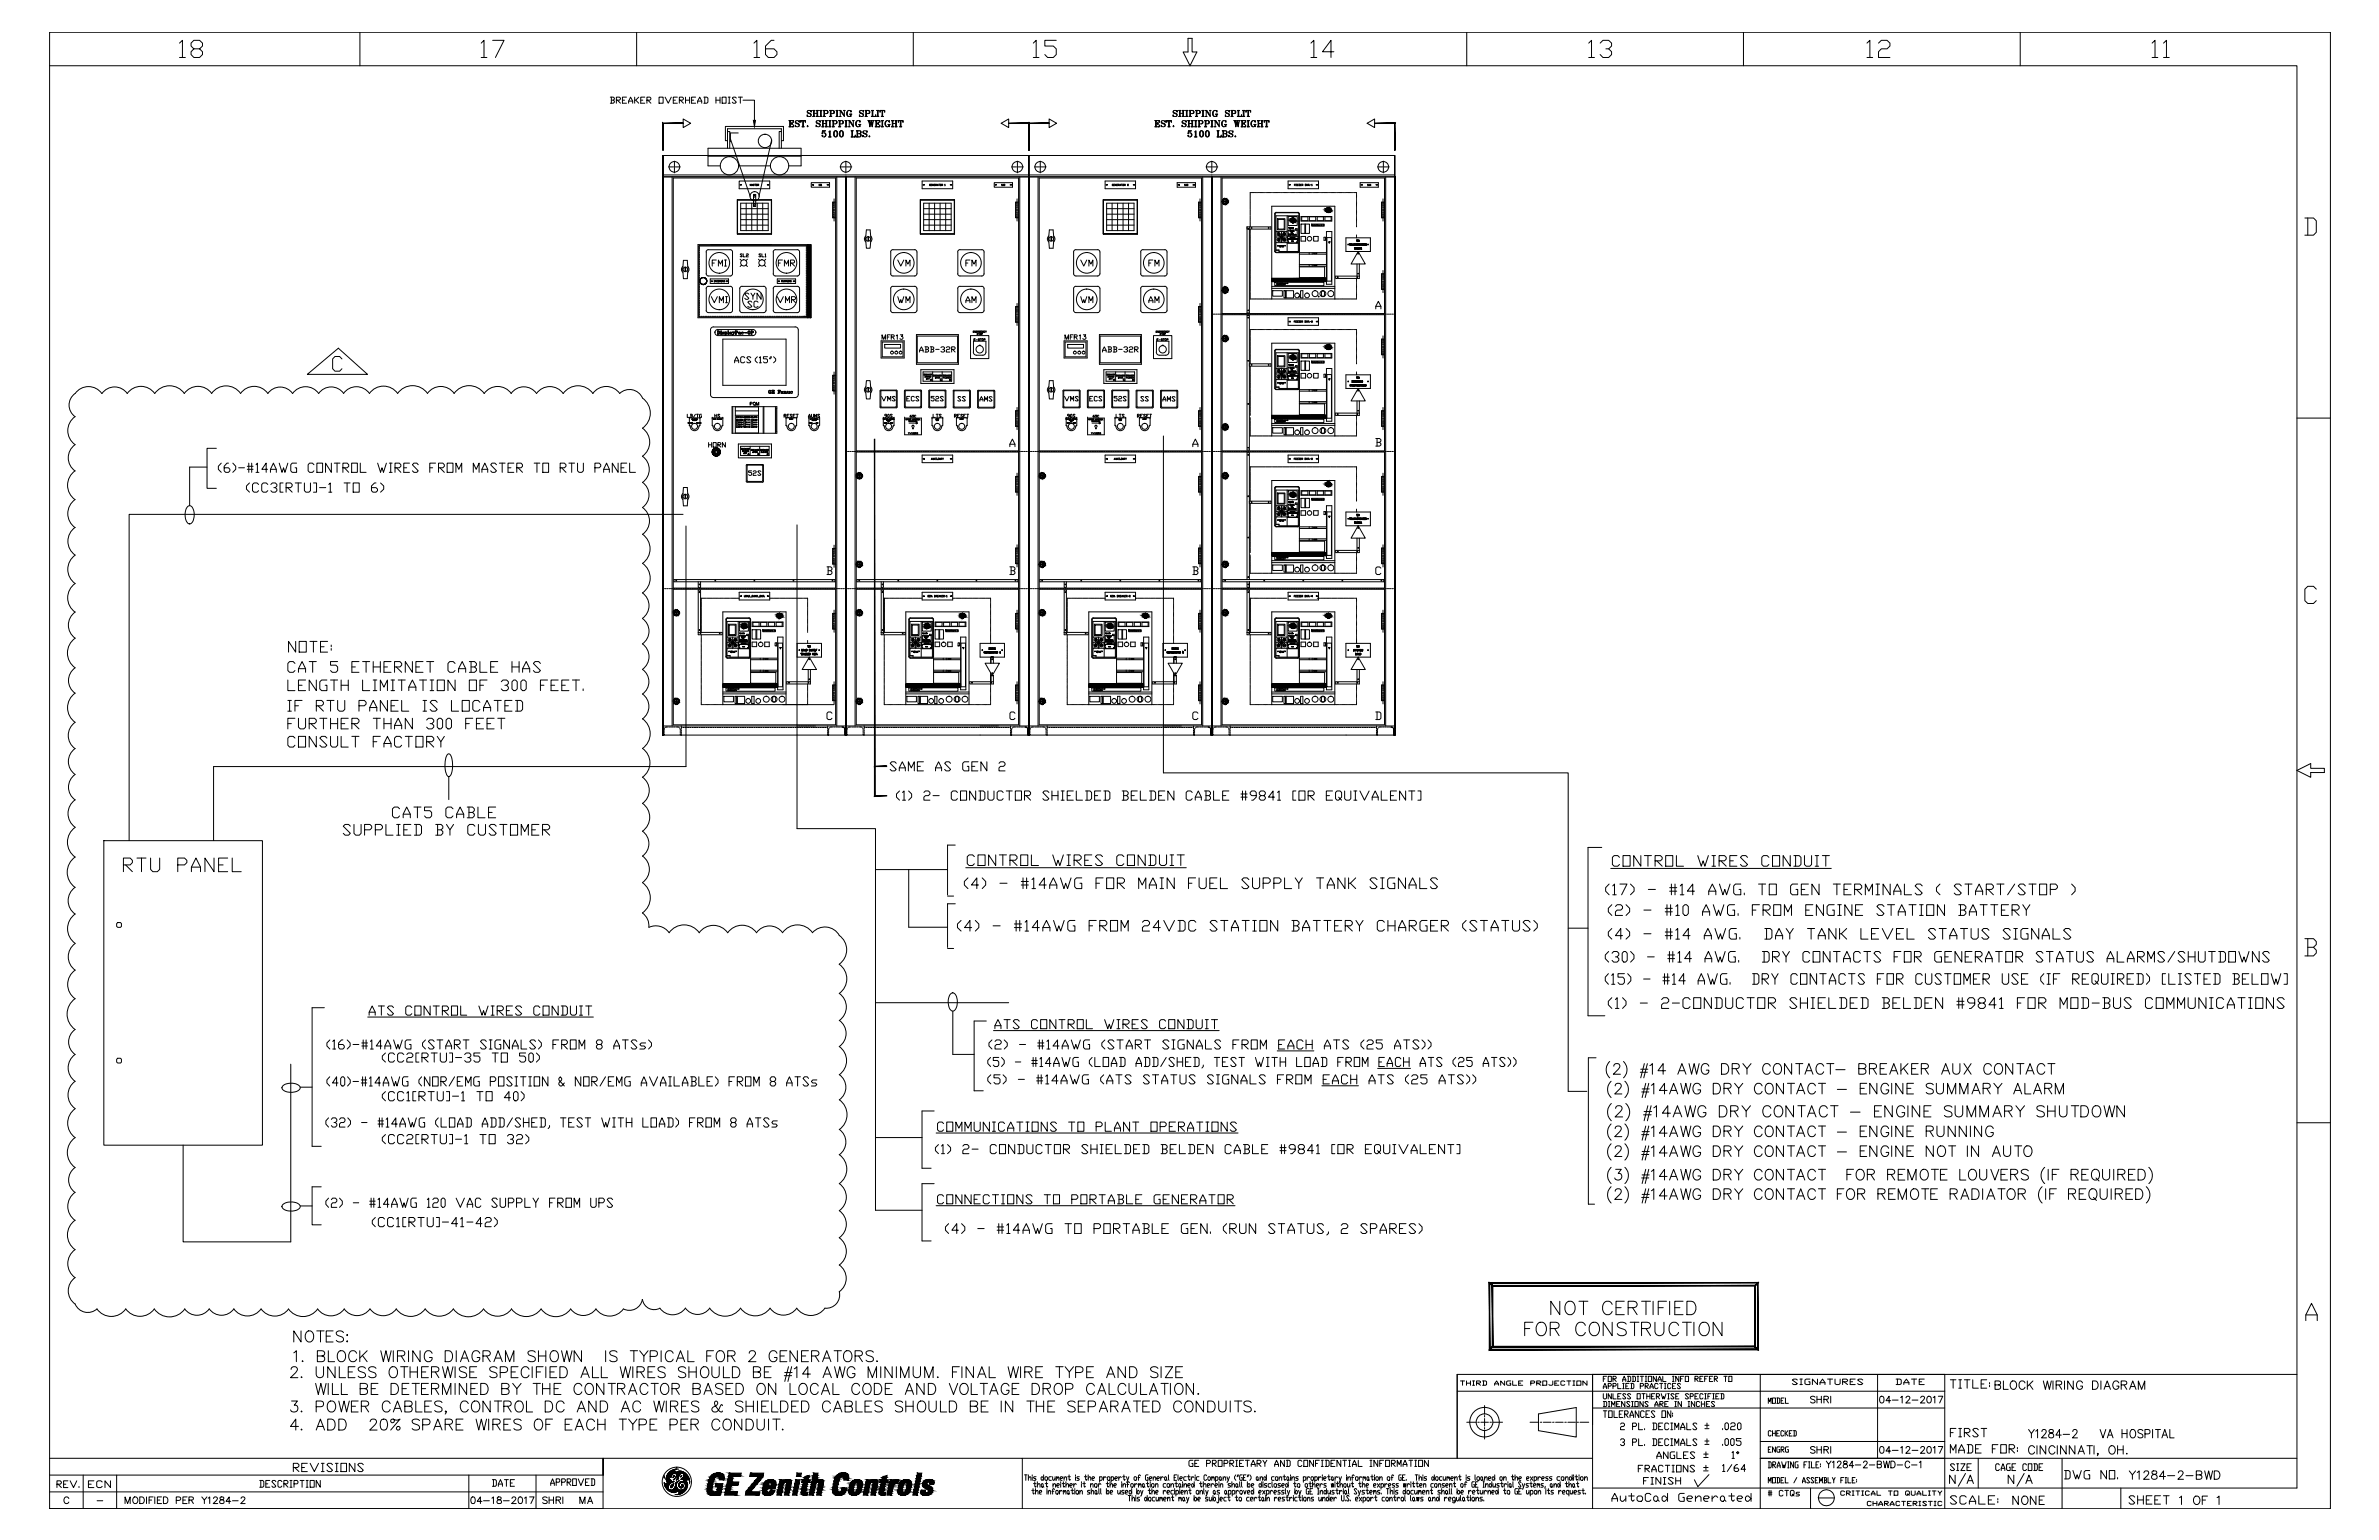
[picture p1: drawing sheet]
<svg xmlns="http://www.w3.org/2000/svg" width="864mm" height="559mm" viewBox="0 0 864 559" stroke-linecap="round" stroke-linejoin="round" font-family="sans-serif">
<!-- layer: 0 -->
<g fill="none" stroke="#000" stroke-width=".36">
<path d="M221.5 35.2h1.1l.4 .4-.4 .8M221.9 36.4h.7l.4 .7-.4 .4h-1.1M221.9 35.2v2.3M223.7 36.4h1.1l.4-.8-.4-.4h-1.1v2.3M224.1 36.4l1.1 1.1M225.9 36.4h.8M227.4 35.2h-1.5v2.3h1.5M228.2 37.5v-.8l.7-1.5 .8 1.5v.8M228.2 36.7h1.5M230.4 35.2v2.3M230.8 36.4l1.1 1.1M231.9 35.2l-1.1 1.2h-.4"/>
<path d="M232.6 36.4h.8M234.1 35.2h-1.5v2.3h1.5M234.8 36.4h1.1l.4-.8-.4-.4h-1.1v2.3M235.2 36.4l1.1 1.1M239.2 35.2h1.5v2.3h-1.5zM241.4 35.2l1.2 2.3 1.1-2.3M244.4 36.4h.8M245.9 35.2h-1.5v2.3h1.5M246.6 36.4h1.1l.4-.8-.4-.4h-1.1v2.3M247 36.4l1.1 1.1M248.8 35.2v2.3M248.8 36.4h1.5"/>
<path d="M250.3 35.2v2.3M251.1 36.4h.7M252.5 35.2h-1.4v2.3h1.4M253.3 37.5v-.8l.7-1.5 .7 1.5v.8M253.3 36.7h1.4M255.5 35.2h1.1l.4 .4v1.5l-.4 .4h-1.1M255.8 35.2v2.3M259.9 36.4h1.5M259.9 35.2v2.3M261.4 35.2v2.3M262.1 35.2h1.5v2.3h-1.5zM264.3 37.5h.8"/>
<path d="M264.3 35.2h.8M264.7 35.2v2.3M267.3 35.6l-.4-.4h-.7l-.4 .4 1.5 1.5-.4 .4h-.7l-.4-.4M268 35.2h1.5M268.7 35.2v2.3M269.7 36.4h4.2v7.3M248 43.2l2.7 1.5-2.7 1.6zM257 56.7h33.8M264.1 51h-.8v-5.1h21.1v5.1h-.8M264.1 47.7v6.1M265.1 50.4l7.2 20.9M268 48.2h-2.9v3.3"/>
<path d="M280.1 50.9l-4.6 20.4M282.8 53.8v-6.1h.8v-1h-19.5v1h.8v6.1M283.6 47.7v6.1M286.4 43.8h1.7v.6l-.1-.6M286.4 46h1.7v-.6l-.1 .6M286.5 46h.1M286.5 43.8l.2 .1M286.6 43.8l.1 .2M286.7 43.8v2.2M286.8 43.9v2M286.9 43.8v2.2M286.9 44.8h.6"/>
<path d="M287 43.8l-.1 .2M287.1 43.8l-.2 .1M287.1 46l-.2-.2 .1 .2M287.5 44.4v.8zM287.5 44.6l-.2 .2 .2 .2M287.5 44.7l-.4 .1 .4 .1M287.5 43.8l.6 .1M287.5 46l.6-.1-.3 .1M287.8 43.8l.3 .2M287.8 43.8l.3 .3M288.1 45.7l-.3 .3M288.8 44.4l1.2 .8"/>
<path d="M288.9 43.9v.6l.8 .3a.67 .67 0 0 1 .3 1 .67 .67 0 0 1-1 .1l-.3-.5v.6l.1-.3M290 44.1l.2-.3v.6a.71 .71 0 0 0-.9-.7 .71 .71 0 0 0-.5 .9l1.2 .6v.7M290.7 53.8h-33.7v6.4h4.5M290.8 43.8l-.1 .6v-.6h1.7v.6l-.1-.6M290.8 53.8v6.4h-4.5M290.9 43.8l-.2 .3M291 43.8l-.3 .2M291.1 46h.8M291.2 46h.1M291.2 43.8l-.5 .1M291.4 43.8v2.2M291.5 43.9v2"/>
<path d="M291.6 43.8v2.2M291.9 43.8l.5 .1M291.9 46l-.3-.2 .1 .2M292.1 43.8l.3 .2M292.2 43.8l.2 .3M293 45.8l.3 .1zM293.1 45.8h.1M293.1 40.7l1.3 .9M293.2 40.2v.6l.9 .3a.68 .68 0 0 1 .1 1.1 .68 .68 0 0 1-1.1-.2l-.1-.4v.7l.1-.3M294.4 40.4l.1-.3v.6a.69 .69 0 0 0-.8-.7 .69 .69 0 0 0-.6 .9l1.2 .5v.8M295 40.1h.8M295 42.3h.8"/>
<path d="M295.1 40.1l.2 .1M295.2 40.1l.1 .2M295.3 40.1v2.2M295.3 42.2l-.2 .1M295.3 42.1l-.1 .2M295.4 40.2v2M295.5 40.1v2.2M295.5 41.1h1.1M295.5 42.1l.1 .2M295.5 42.2l.3 .1M295.6 40.1l-.1 .2M295.8 40.1l-.3 .1"/>
<path d="M296.3 40.1h.8M296.3 42.3h.8M296.4 44.4l1.3 .8M296.4 40.1l.2 .1M296.5 43.9v.6l.8 .3a.71 .71 0 0 1 0 1.3 .71 .71 0 0 1-1-.7v.6l.1-.3M296.5 40.1l.1 .2M296.6 40.1v2.2M296.6 42.2l-.2 .1M296.6 42.1l-.1 .2M296.7 40.2v2M296.8 40.1v2.2M296.8 42.1l.1 .2"/>
<path d="M296.8 42.2l.2 .1M296.9 40.1l-.1 .2M297 40.1l-.2 .1M297.5 40.1h.9M297.5 42.3h.9M297.7 44.1v-.3v.6a.69 .69 0 0 0-.8-.7 .69 .69 0 0 0-.5 .9l1.1 .6v.7M297.7 40.1l.2 .1M297.7 40.1l.2 .2M297.9 40.1v2.2M297.9 42.2l-.2 .1M297.9 42.1l-.2 .2M298 40.2v2"/>
<path d="M298.1 40.1v2.2M298.1 42.1l.1 .2M298.1 42.2l.2 .1M298.2 40.1l-.1 .2M298.3 46h.8M298.3 43.8h.8M298.3 40.1l-.2 .1M298.4 46h.1M298.4 43.8l.2 .1M298.5 49.1h.1M298.5 43.8l.1 .2M298.6 47.7l1-.3h-1l-.2 1.1a.79 .79 0 0 1 1.2-.3 .79 .79 0 0 1 0 1.2 .79 .79 0 0 1-1.2-.3h.3l-.2 .2"/>
<path d="M298.6 43.8v2.2M298.6 47.6h.8M298.7 43.9v2M298.8 44v-.2v2.2v-.2l.2 .2M298.8 44.8h1.1M299 43.8l-.2 .1M299 40.1l.1 .2M299.1 40.2l-.3-.1h1.3l.5 .4-.2 .6-1.1 .1M299.1 42.2l-.3 .1h.8M299.1 40.1v2.2M299.1 42.1l-.1 .2M299.2 48.2l.4 .5-.1 .8-.3 .2"/>
<path d="M299.2 40.2v2M299.3 40.2v.1M299.3 40.1v2.2M299.3 42.1v.1M299.5 46h.9M299.5 43.8h.9M299.6 46h.1M299.6 48.5v.8M299.6 43.8l.3 .1M299.7 43.8l.2 .2M299.9 43.8v2.2M299.9 43.9v2"/>
<path d="M300.1 40.1l.3 .3-.3 .8M300.1 43.8v2.2M300.2 43.8l-.1 .2M300.3 46l-.2-.2 .1 .2M300.3 43.8l-.2 .1M300.4 40.3v.7M300.7 49.7h1.1M300.8 46h.8M300.8 43.8h.8M300.8 47.9l.5-.5v2.3M300.9 46h.1M300.9 43.8l.2 .1"/>
<path d="M301 43.8l.1 .2M301.1 40.1l1.7 .2v.7l-1.2 .2M301.1 43.8v2.2M301.1 47.7v2M301.1 42.3h.9M301.1 49.6l-.2 .1M301.1 49.5l-.1 .2M301.2 43.9v2M301.2 47.7v1.9M301.2 40.1l.2 .1M301.3 43.8v2.2M301.3 40.1l.1 .2"/>
<path d="M301.3 49.5l.1 .2M301.3 49.6l.3 .1M301.4 43.8l-.1 .2M301.4 40.1v2.2M301.4 42.2l-.2 .1M301.4 42.1l-.1 .2M301.6 43.8l-.3 .1M301.6 40.2v2M301.6 46l-.3-.2 .1 .2M301.6 40.1v2.2M301.6 42.1l.2 .2M301.6 42.2l.3 .1"/>
<path d="M301.8 40.1l-.2 .2M301.9 40.1l-.3 .1M302.1 43.8h1.2l.6 .4-.2 .6-1.1 .1M302.1 46h.8M302.2 43.8l.2 .1M302.2 46h.1M302.3 43.8l.1 .2M302.4 40.1l.3 .3-.3 .8M302.4 43.8v2.2M302.5 43.9v2M302.6 43.8v2.2M302.7 40.3v.7"/>
<path d="M302.7 43.8l-.1 .2M302.8 43.8l-.2 .1M302.8 46l-.2-.2 .1 .2M302.9 47.6a.69 .69 0 0 1 1.1 .3v1.4a.68 .68 0 0 1-.7 .4 .68 .68 0 0 1-.6-.4l-.1-.9zM302.9 47.7l-.2 .6 .2 1.2M303.2 47.4l-.4 .9 .1 1 .3 .4M303.3 43.8l.4 .3v.5l-.4 .3M303.5 47.4l.4 .9-.1 1-.3 .4M303.5 40.1h.8M303.5 42.3h.8M303.5 40.1l.3 .1M303.7 44v.7"/>
<path d="M303.7 40.1l.1 .2M303.8 47.7l.2 .6-.2 1.2M303.8 40.1v2.2M303.8 42.2l-.3 .1M303.8 42.1l-.1 .2M303.9 40.2v2M304 40.1v2.2M304 42.1l.1 .2M304 42.2l.2 .1M304.1 40.1l-.1 .2M304.2 40.1l-.2 .1M304.4 43.8l1.7 .2v.7l-1.2 .2"/>
<path d="M304.4 46h.8M304.5 46h.1M304.5 43.8l.2 .1M304.6 43.8l.1 .2M304.7 43.8v2.2M304.7 40.1h.5l1.3 1.9M304.7 42.3h.6M304.8 42.3h.4M304.8 43.9v2M304.8 40.1l.2 .1M304.9 43.8v2.2M305 47.6l.3-.2a1.16 1.16 0 0 1 .9 1.2 1.16 1.16 0 0 1-.9 1.1l-.5-.4-.1-.6z"/>
<path d="M305 47.7l-.2 .6 .2 1.2M305 43.8l-.1 .2M305.1 43.8l-.2 .1M305.1 40.1l1.3 1.9M305.1 46l-.2-.2 .1 .2M305.3 47.4l-.4 .9 .1 1 .3 .4M305.5 47.4l.5 .9-.1 1-.4 .4M305.7 43.8l.3 .3-.3 .8M305.9 47.7l.2 .6-.2 1.2M306 44v.7M306.2 40.1h.6M306.3 40.1h.4"/>
<path d="M306.5 40.2v2.1l-1.5-2.2v2.1M306.7 46h.9M306.7 43.8h.9M306.8 46h.1M306.8 43.8l.2 .1M306.9 43.8l.1 .2M307 43.8v2.2M307.1 43.9v2M307.2 43.8v2.2M307.4 43.8l-.2 .2M307.4 43.8l-.2 .1M307.4 46l-.2-.2 .2 .2"/>
<path d="M307.7 40.4l-.3 .5 .3 1.1M308 46h.6M308 43.8h.5l1.3 1.9M308.1 46h.4M308.1 40.1l-.5 .8 .1 1 .4 .4M308.1 43.8l.2 .1M308.4 43.8l1.2 1.9M308.4 41.4h.9M308.5 41.4l.2 .2M308.6 41.4l.1 .2M308.7 41.4l-.1 .8M308.8 40.4l.1-.3v.6a.79 .79 0 0 0-.9-.6 .79 .79 0 0 0-.6 .8 1.12 1.12 0 0 0 .3 1.2 1.12 1.12 0 0 0 1.2 .2v-.9"/>
<path d="M308.8 41.6v.5M308.9 49.7h1.6v-.6l-.1 .6M308.9 47.4h.9M309 41.4l-.1 .2M309 47.4l.3 .2M309.1 41.4l-.2 .2M309.1 47.4l.2 .3M309.3 47.4v2.3M309.3 49.6l-.3 .1M309.3 49.5l-.2 .2M309.3 47.6v2M309.5 43.8h.6"/>
<path d="M309.5 47.4v2.3M309.5 49.5l.1 .2M309.5 49.6l.1 .1M309.6 43.8h.4M309.6 47.4l-.1 .3M309.6 47.4l-.1 .2M309.8 43.9v2.1l-1.5-2.2v2.1M310.5 49.3l-.2 .4M310.5 49.5l-.3 .2M310.5 49.6l-.5 .1M310.8 47.4l1.7 .3v.6l-.4 .2M310.9 44.1l-.2 .5 .2 1.1"/>
<path d="M310.9 47.4l.2 .2M311 47.4l.1 .3M311.1 47.4v2.3M311.1 49.6l-.2 .1M311.1 49.5l-.1 .2M311.2 47.6v2M311.3 43.8l-.5 .8 .1 1 .4 .4M311.3 47.4v2.3M311.3 49.5l.2 .2M311.3 49.6l.2 .1M311.5 47.4l-.2 .3M311.5 47.4l-.2 .2"/>
<path d="M311.7 45.2h.8M311.8 45.2h.2M311.9 45.2l.1 .2M312 45.2l-.1 .7M312.1 44.1l.1-.3v.6a.79 .79 0 0 0-.9-.6 .79 .79 0 0 0-.7 .8 1.03 1.03 0 0 0 .3 1.2 1.03 1.03 0 0 0 1.2 .1l.1-.7M312.1 40.7l1.3 .9M312.1 47.4l.3 .4-.1 .6-1 .1M312.1 48.5l.4 .2v.8l-1.7 .2M312.1 48.5l.3 .3-.3 .9M312.1 45.2v.6M312.2 40.2v.6l1.2 .5a.74 .74 0 0 1-.5 1.1 .74 .74 0 0 1-.9-.8v.7l.1-.3M312.3 45.2l-.1 .2"/>
<path d="M312.4 47.7v.6M312.4 48.7v.8M312.4 45.2h-.2M313.4 40.4l.1-.3v.6a.69 .69 0 0 0-.8-.7 .69 .69 0 0 0-.6 .9l1.1 .5v.8M313.4 48.1l1.2 .8M313.5 47.6v.6l.8 .3a.71 .71 0 0 1 0 1.3 .71 .71 0 0 1-1.1-.7v.6l.2-.4M314 40.1h1.2l.6 .4-.2 .6-1.1 .1M314 42.3h.8M314.1 40.1l.2 .1M314.2 40.1l.1 .2M314.3 40.1v2.2M314.3 42.2l-.2 .1"/>
<path d="M314.3 42.1l-.1 .2M314.4 40.2v2M314.5 40.1v2.2M314.5 42.1l.1 .2M314.5 42.2l.2 .1M314.6 47.8l.1-.4v.7a.69 .69 0 0 0-.8-.7 .69 .69 0 0 0-.5 .9l1.1 .5v.8M314.6 40.1l-.1 .2M314.7 40.1l-.2 .1M315 43.8h.9l-.3 .1M315.2 40.1l.4 .3v.5l-.4 .3M315.4 43.8l.4 2.2-.4-2.2M315.4 49.5l.4 .1z"/>
<path d="M315.4 43.9l-.3-.1 .3 .2M315.6 43.8l.3 1.7 .3-1.7M315.6 40.3v.7M315.6 49.5h.1M315.7 43.8l-.1 .2M315.9 45.5l-.1 .5M316.2 43.8l.4 2.2-.3-2.2M316.2 43.8h.2l.3 1.7 .3-1.6M316.3 40.1h.8l-.3 .1M316.6 40.1v2.2M316.6 42.1l-.2 .2 .2-.1M316.6 40.2l-.2-.1 .2 .2"/>
<path d="M316.7 43.8h.6M316.7 45.5l-.1 .5M316.7 40.2v2M316.8 43.8h.5M316.8 40.1v2.2M316.8 42.1l.1 .2M316.8 42.2l.2 .1M316.9 40.1l-.1 .2M317.9 43.8l.1 .2M317.9 42l-.1 .3 .1-.7v.7h-1.6M317.9 42.1l-.3 .2M317.9 42.2l-.6 .1"/>
<path d="M318 43.8v2.2M318.1 43.9v2M318.2 43.9v.1M318.2 44.8h.6M318.2 43.8v2.2M318.2 45.8l.1 .2M318.2 40.1h.8l-.3 .1M318.5 40.1v2.2M318.5 42.1l-.2 .2 .2-.1M318.5 40.2l-.2-.1 .2 .2M318.6 40.2v2M318.7 42.2l.3 .1h-.8"/>
<path d="M318.7 40.1v2.2M318.7 42.1l.1 .2M318.8 44.4v.8zM318.8 44.6l-.2 .2 .2 .2M318.8 44.7l-.4 .1 .4 .1M318.8 43.8l.6 .1M318.8 46l.6-.1-.4 .1M318.8 40.1l-.1 .2M319 43.8l.4 .2M319.2 43.8l.2 .3M319.2 43.8l.2 .6v-.6h-1.7l.3 .1M319.2 46l.2-.6v.6h-1.7h.2"/>
<path d="M319.4 45.7l-.2 .3M319.8 40.1l-.3 .2M319.9 46h.8M319.9 43.8h.8M319.9 42.3h.8M320 43.8l.2 .1M320 40.1l-.5 .1M320 46h.1M320.1 43.8l.1 .2M320.2 40.1v2.2M320.2 43.8v2.2M320.2 42.2l-.2 .1"/>
<path d="M320.2 42.1l-.1 .2M320.4 40.1v2.2M320.4 43.8v2.2M320.4 42.1l.1 .2M320.4 42.2l.2 .1M320.5 43.8l-.1 .2M320.6 43.8l-.2 .1M320.6 40.1l.6 .1M320.6 46l-.2-.2 .1 .2M320.8 40.1l.4 .2M320.9 40.1l.3 .3M321 40.1l.2 .6v-.6h-1.7v.6l.1-.6-.1 .3"/>
<path d="M321.6 44.1l-.2 .5 .2 1.1M322 43.8l-.5 .8 .1 1 .4 .4M322.3 45.2h.8M322.4 45.2h.2M322.5 45.2l.1 .2M322.6 45.2l-.1 .7M322.7 44.1l.1-.3v.6a.81 .81 0 0 0-.9-.6 .81 .81 0 0 0-.7 .8 1.03 1.03 0 0 0 .3 1.2 1.03 1.03 0 0 0 1.2 .1l.1-.7M322.7 45.2v.6M322.9 45.2l-.1 .2M323.1 45.2h-.3M323.6 46h.8M323.6 43.8h.8"/>
<path d="M323.7 46h.1M323.7 43.8l.2 .1M323.8 43.8l.1 .2M323.9 43.8v2.2M324 43.9v2M324.1 44.8h1.1M324.1 43.8v2.2M324.2 43.8l-.1 .2M324.3 43.8l-.2 .1M324.3 46l-.2-.2 .1 .2M324.8 46h.9M324.8 43.8h.9"/>
<path d="M325 46h.1M325 43.8l.2 .1M325 43.8l.2 .2M325.2 43.8v2.2M325.3 43.9v2M325.4 43.8v2.2M325.5 43.8l-.1 .2M325.6 46l-.2-.2 .1 .2M325.6 43.8l-.2 .1M326.2 43.8l-.1 .6v-.6h1.7v.6l-.1-.6M326.3 43.8l-.2 .3M326.4 43.8l-.3 .2"/>
<path d="M326.5 46h.9M326.6 46h.1M326.6 43.8l-.5 .1M326.8 43.8v2.2M327 43.9v2M327 43.8v2.2M327.3 43.8l.5 .1M327.3 46l-.3-.2 .2 .2M327.5 43.8l.3 .2M327.6 43.8l.2 .3M363.4 44.7l2.8-1.5v3.1zM380.8 43.2l2.8 1.5-2.8 1.6z"/>
<path d="M419.2 43.8h1.7v.6l-.1-.6M419.2 46h1.7v-.6l-.1 .6M419.3 46h.1M419.3 43.8l.2 .1M419.4 43.8l.1 .2M419.5 43.8v2.2M419.6 43.9v2M419.7 44.8h.6M419.7 43.8v2.2M419.8 43.8l-.1 .2M419.9 46l-.2-.2 .1 .2M419.9 43.8l-.2 .1"/>
<path d="M420.3 44.4v.8zM420.3 44.6l-.2 .2 .2 .2M420.3 44.7l-.4 .1 .4 .1M420.3 43.8l.6 .1M420.3 46l.6-.1-.3 .1M420.6 43.8l.3 .2M420.7 43.8l.2 .3M420.9 45.7l-.2 .3M421.6 44.4l1.3 .8M421.7 43.9v.6l.9 .3a.67 .67 0 0 1 .3 1 .67 .67 0 0 1-1.1 .1l-.3-.5v.6l.1-.3M422.9 44.1l.1-.3v.6a.71 .71 0 0 0-.8-.7 .71 .71 0 0 0-.6 .9l1.2 .6v.7M423.6 43.8l-.1 .6v-.6h1.7v.6l-.1-.6"/>
<path d="M423.7 43.8l-.2 .3M423.8 43.8l-.3 .2M423.9 46h.9M424 46h.2M424 43.8l-.5 .1M424.2 43.8v2.2M424.4 43.9v2M424.4 43.8v2.2M424.7 43.8l.5 .1M424.7 46l-.3-.2 .2 .2M424.9 43.8l.3 .2M425 43.8l.2 .3"/>
<path d="M425.9 45.7l.2 .3zM425.9 45.8h.1M425.9 40.7l1.3 .9M426.1 40.2v.6l.8 .3a.69 .69 0 0 1 .1 1.2 .69 .69 0 0 1-1.1-.3l-.1-.4v.7l.1-.3M427.2 40.4l.1-.3v.6a.71 .71 0 0 0-.8-.7 .71 .71 0 0 0-.6 .9l1.2 .5v.8M427.8 40.1h.9M427.8 42.3h.9M428 40.1l.2 .1M428 40.1l.2 .2M428.2 40.1v2.2M428.2 42.2l-.2 .1M428.2 42.1l-.2 .2"/>
<path d="M428.3 40.2v2M428.4 41.1h1M428.4 40.1v2.2M428.4 42.1l.1 .2M428.4 42.2l.2 .1M428.5 40.1l-.1 .2M428.6 40.1l-.2 .1M429.1 40.1h.9M429.1 42.3h.9M429.2 44.4l1.3 .8M429.2 40.1l.2 .1M429.3 43.9v.6l.9 .3a.67 .67 0 0 1 .2 1 .67 .67 0 0 1-1 .1l-.3-.5v.6l.1-.3"/>
<path d="M429.3 40.1l.1 .2M429.4 40.1v2.2M429.4 42.2l-.2 .1M429.4 42.1l-.1 .2M429.5 40.2v2M429.6 40.1v2.2M429.6 42.1l.1 .2M429.6 42.2l.2 .1M429.7 40.1l-.1 .2M429.8 40.1l-.2 .1M430.4 40.1h.8M430.4 42.3h.8"/>
<path d="M430.5 44.1l.1-.3v.6a.71 .71 0 0 0-.8-.7 .71 .71 0 0 0-.6 .9l1.2 .6v.7M430.5 40.1l.2 .1M430.6 40.1l.1 .2M430.7 40.1v2.2M430.7 42.2l-.2 .1M430.7 42.1l-.1 .2M430.8 40.2v2M430.9 40.1v2.2M430.9 42.1l.1 .2M430.9 42.2l.2 .1M431 40.1l-.1 .2M431.1 46h.8"/>
<path d="M431.1 43.8h.8M431.1 40.1l-.2 .1M431.2 43.8l.2 .1M431.2 46h.1M431.3 49.1h.1M431.3 43.8l.1 .2M431.4 47.7l1.1-.3h-1.1l-.2 1.1a.79 .79 0 0 1 1.2-.3 .79 .79 0 0 1 0 1.2 .79 .79 0 0 1-1.2-.3h.3l-.2 .2M431.4 43.8v2.2M431.4 47.6h.9M431.5 43.9v2M431.6 40.1l1.7 .2v.7l-1.1 .2M431.6 44.8h1.1"/>
<path d="M431.6 42.3h.9M431.6 43.8v2.2M431.7 43.8l-.1 .2M431.7 40.1l.2 .1M431.9 43.8l-.3 .1M431.9 40.1v.2M431.9 46l-.3-.2 .1 .2M431.9 40.1v2.2M431.9 42.2l-.2 .1M431.9 42.1v.2M432.1 48.2l.4 .5-.1 .8-.3 .2M432.1 40.2v2"/>
<path d="M432.2 40.1v2.2M432.2 42.1l.1 .2M432.2 42.2l.2 .1M432.3 40.1l-.1 .2M432.4 46h.8M432.4 43.8h.8M432.4 40.1l-.2 .1M432.5 46h.1M432.5 48.5v.8M432.5 43.8l.2 .1M432.6 43.8l.1 .2M432.7 43.8v2.2"/>
<path d="M432.8 43.9v2M432.9 40.1l.3 .3-.3 .8M432.9 43.8v2.2M433 43.8l-.1 .2M433.1 43.8l-.2 .1M433.1 46l-.2-.2 .1 .2M433.2 40.3v.7M433.5 49.7h1.1M433.6 47.9l.5-.5v2.3M433.6 46h.9M433.6 43.8h.9M433.8 43.8l.1 .1"/>
<path d="M433.9 40.1h1.3l.6 .4-.3 .6-1 .1M433.9 42.3h.9M433.9 47.7v2v-.2M433.9 49.6l-.1 .1M433.9 44v-.2l-.1 2.2M434.1 43.9v2M434.1 47.7v1.9M434.1 40.1l.2 .1M434.1 49.5l.2 .2M434.1 49.6l.3 .1M434.1 43.8v2.2M434.1 40.1l.2 .2"/>
<path d="M434.3 43.8l-.2 .2M434.3 40.1v2.2M434.3 42.2l-.2 .1M434.3 42.1l-.2 .2M434.4 43.8l-.3 .1M434.4 40.2v2M434.4 46l-.3-.2 .2 .2M434.5 40.3v-.2v2.2v-.2M434.5 42.2l.2 .1M434.7 40.1l-.2 .1M434.9 43.8l1.7 .2v.7l-1.2 .2M434.9 46h.9"/>
<path d="M435 43.8l.2 .1M435.2 40.1l.3 .3v.5l-.3 .3M435.2 44v-.2v2.2v-.2l-.2 .2M435.3 43.9v2M435.4 43.8v2.2M435.5 40.3v.7M435.5 43.8l-.1 .2M435.6 43.8l-.2 .1M435.6 46l-.2-.2 .1 .2M435.8 47.6l.2-.2a1.16 1.16 0 0 1 .9 1.2 1.16 1.16 0 0 1-.9 1.1l-.5-.4-.1-.6zM435.8 47.7l-.3 .6 .3 1.2M436 47.4l-.4 .9 .2 1 .2 .4"/>
<path d="M436.2 43.8l.3 .3-.3 .8M436.3 47.4l.4 .9-.1 1-.3 .4M436.3 40.1h.8l-.3 .1M436.5 44v.7M436.6 47.7l.2 .6-.2 1.2M436.6 40.1v2.2M436.6 42.1v.1M436.6 40.2l-.2-.1 .2 .2M436.7 40.2v2M436.8 42.2l.3 .1h-.8M436.8 40.1v2.2M436.8 42.1l.1 .2"/>
<path d="M436.9 40.1l-.1 .2M437.2 43.8l1.7 .2v.7l-1.2 .2M437.2 46h.9M437.3 46h.1M437.3 43.8l.2 .1M437.4 43.8l.1 .2M437.5 40.1h.6l1.2 1.9M437.5 42.3h.7M437.5 43.8v2.2M437.7 42.3h.4M437.7 40.1l.2 .1M437.7 43.8v2.2"/>
<path d="M437.9 47.6l.3-.2a1.16 1.16 0 0 1 .8 1.2 1.16 1.16 0 0 1-.8 1.1l-.5-.4-.2-.6zM437.9 47.7l-.2 .6 .2 1.2M437.9 43.8l-.2 .2M438 46l-.3-.2 .2 .2M438 43.8l-.3 .1M438 40.1l1.2 1.9M438.2 47.4l-.5 .9 .2 1 .3 .4M438.4 47.4l.4 .9-.1 1-.3 .4M438.5 43.8l.3 .3-.3 .8M438.7 47.7l.2 .6-.2 1.2M438.8 44v.7M439 40.1h.6"/>
<path d="M439.1 40.1h.4M439.3 40.2v2.1l-1.4-2.2v2.1M439.5 46h.9M439.5 43.8h.9M439.6 46h.1M439.6 43.8l.3 .1M439.7 43.8l.2 .2M439.9 43.8v2.2M439.9 43.9v2M440.1 43.8v2.2M440.2 43.8l-.1 .2M440.3 43.8l-.2 .1"/>
<path d="M440.3 46l-.2-.2 .1 .2M440.5 40.4l-.2 .5 .2 1.1M440.8 46h.6M440.8 43.8h.5l1.3 1.9M440.9 46h.4M440.9 40.1l-.5 .8 .1 1 .4 .4M440.9 43.8l.2 .1M441.2 41.4h.9M441.2 43.8l1.3 1.9M441.3 41.4l.3 .2M441.4 41.4l.2 .2M441.6 41.4l-.2 .8"/>
<path d="M441.6 40.4l.2-.3v.6a.81 .81 0 0 0-.9-.6 .81 .81 0 0 0-.7 .8 1.03 1.03 0 0 0 .2 1.2 1.03 1.03 0 0 0 1.2 .1l.2-.8M441.6 41.6v.5M441.8 49.7h1.5v-.6l-.1 .6M441.8 47.4h.8M441.8 47.4l.3 .2M441.8 41.4v.2M442 47.4l.1 .3M442 41.4l-.2 .2M442.1 47.4v2.3M442.1 49.6l-.3 .1M442.1 49.5l-.1 .2M442.2 47.6v2"/>
<path d="M442.3 43.8h.6M442.3 47.4v2.3M442.3 49.5l.1 .2M442.3 49.6l.2 .1M442.4 43.8h.4M442.4 47.4l-.1 .3M442.5 47.4l-.2 .2M442.6 43.9v2.1l-1.5-2.2v2.1M443.3 49.5l-.3 .2M443.3 49.6l-.5 .1M443.3 49.3l-.2 .4M443.7 47.4l1.5 .2 .2 .5-.5 .4"/>
<path d="M443.8 44.1l-.3 .5 .3 1.1M443.8 47.4l.2 .2M443.9 47.4l.1 .3M444 47.4v2.3M444 49.6l-.2 .1M444 49.5l-.1 .2M444.1 47.6v2M444.2 43.8l-.5 .8 .1 1 .4 .4M444.2 47.4v2.3M444.2 49.5l.1 .2M444.2 49.6l.2 .1M444.3 47.4l-.1 .3"/>
<path d="M444.4 47.4l-.2 .2M444.5 45.2h.8M444.6 45.2h.2M444.7 45.2l.1 .2M444.8 45.2l-.1 .7M444.9 47.4l.3 .4-.1 .6-.9 .1M444.9 48.5l.5 .4-.2 .7-1.5 .1M444.9 48.5l.3 .3v.5l-.3 .4M444.9 44.1l.1-.3v.6a.79 .79 0 0 0-.9-.6 .79 .79 0 0 0-.6 .8 1.01 1.01 0 0 0 .2 1.2 1.01 1.01 0 0 0 1.2 .1l.1-.7M444.9 40.7l1.3 .9M444.9 45.2v.6M445 40.2v.6l.9 .3a.69 .69 0 0 1 .1 1.2 .69 .69 0 0 1-1.1-.3l-.1-.4v.7l.1-.3"/>
<path d="M445.1 45.2l-.1 .2M445.2 47.7v.6M445.2 48.7v.8M445.2 45.2h-.2M446.2 48.1l1.2 .8M446.2 40.4l.1-.3v.6a.71 .71 0 0 0-.8-.7 .71 .71 0 0 0-.6 .9l1.2 .5v.8M446.3 47.6v.6l.8 .3a.67 .67 0 0 1 .3 1 .67 .67 0 0 1-1 .1l-.3-.5v.6l.1-.4M446.8 40.1h1.3l.5 .4-.2 .6-1 .1M446.8 42.3h.8M446.9 40.1l.2 .1M447 40.1l.1 .2M447.1 40.1v2.2"/>
<path d="M447.1 42.2l-.2 .1M447.1 42.1l-.1 .2M447.2 40.2v2M447.4 40.1v2.2M447.4 42.1v.2M447.4 42.2l.2 .1M447.4 47.8l.2-.4v.7a.71 .71 0 0 0-.9-.7 .71 .71 0 0 0-.5 .9l1.2 .5v.8M447.4 40.1v.2M447.6 40.1l-.2 .1M447.9 43.8h.8M448 43.8l.3 .1M448.1 40.1l.3 .3v.5l-.3 .3"/>
<path d="M448.1 43.8l.2 .2M448.2 43.8l.4 2.2-.3-2.2M448.3 49.5l.3 .1zM448.4 49.5h.1M448.4 43.8l.3 1.7 .3-1.7M448.4 40.3v.7M448.5 43.8l-.1 .2M448.6 43.8l-.2 .1M448.7 45.5l-.1 .5M449 43.8l.5 2.2-.4-2.2M449 43.8h.3l.3 1.7 .3-1.6M449.1 42.3h1.6v-.7l-.1 .7"/>
<path d="M449.1 40.1h.9M449.3 40.1l.2 .1M449.3 40.1l.2 .2M449.5 40.1v2.2M449.5 42.2l-.2 .1M449.5 42.1l-.2 .2M449.6 43.8h.6M449.6 45.5l-.1 .5M449.6 40.2v2M449.7 43.8h.4M449.7 40.1v2.2M449.7 42.1l.1 .2"/>
<path d="M449.7 42.2l.2 .1M449.8 40.1l-.1 .2M449.9 40.1l-.2 .1M450.5 43.8h1.7v.6l-.1-.6M450.5 46h1.7v-.6l-.1 .6M450.6 46h.1M450.6 43.8l.2 .1M450.7 42.1l-.3 .2M450.7 42.2l-.5 .1M450.7 43.8l.1 .2M450.7 42l-.2 .3M450.8 43.8v2.2"/>
<path d="M450.9 43.9v2M451 44.8h.7M451 40.1h.9M451 42.3h.9M451 43.8v2.2M451.1 43.8l-.1 .2M451.1 40.1l.2 .1M451.2 43.8l-.2 .1M451.2 40.1l.1 .2M451.2 46l-.2-.2 .1 .2M451.3 40.1v2.2M451.3 42.2l-.2 .1"/>
<path d="M451.3 42.1l-.1 .2M451.5 40.2v2M451.5 40.1v2.2M451.5 42.1l.2 .2M451.5 42.2l.3 .1M451.7 44.4v.8zM451.7 44.6l-.2 .2 .2 .2M451.7 44.7l-.5 .1 .5 .1M451.7 43.8l.5 .1M451.7 46l.5-.1-.3 .1M451.7 40.1l-.2 .2M451.8 40.1l-.3 .1"/>
<path d="M451.9 43.8l.3 .2M452 43.8l.2 .3M452.2 45.7l-.2 .3M452.4 40.1l-.1 .6v-.6h1.7v.6l-.1-.6M452.5 40.1l-.2 .3M452.6 40.1l-.3 .2M452.7 46h.9M452.7 43.8h.9M452.7 42.3h.9M452.8 46h.1M452.8 43.8l.2 .1M452.8 40.1l-.5 .1"/>
<path d="M452.9 43.8l.1 .2M453 40.1v2.2M453 43.8v2.2M453 42.2l-.2 .1M453 42.1l-.1 .2M453.2 40.2v2M453.2 43.9v2M453.2 40.1v2.2M453.2 43.8v2.2M453.2 42.1l.2 .2M453.2 42.2l.2 .1M453.4 43.8l-.2 .2"/>
<path d="M453.4 43.8l-.2 .1M453.4 40.1l.6 .1M453.4 46l-.2-.2 .2 .2M453.7 40.1l.3 .2M453.8 40.1l.2 .3M454.4 44.1l-.2 .5 .2 1.1M454.8 43.8l-.5 .8 .1 1 .4 .4M455.1 45.2h.9M455.3 45.2h.1M455.4 45.4v-.2v.7M455.6 44.1v-.3v.6a.79 .79 0 0 0-.8-.6 .79 .79 0 0 0-.7 .8 1.03 1.03 0 0 0 .3 1.2 1.03 1.03 0 0 0 1.2 .1v-.7M455.6 45.2v.6"/>
<path d="M455.8 45.2l-.2 .2M455.9 45.2h-.3M456.4 46h.9M456.4 43.8h.9M456.5 43.8l.2 .1M456.7 44v-.2v2.2v-.2l-.2 .2M456.8 43.9v2M456.9 44.8h1.1M456.9 43.8v2.2M457 43.8l-.1 .2M457.1 43.8l-.2 .1M457.1 46l-.2-.2 .1 .2"/>
<path d="M457.7 46h.8M457.7 43.8h.8M457.8 43.8l.2 .1M458 44v-.2v2.2v-.2l-.2 .2M458.1 43.9v2M458.2 43.8v2.2M458.3 43.8l-.1 .2M458.4 43.8l-.2 .1M458.4 46l-.2-.2 .1 .2M459 43.8l-.1 .6v-.6h1.7v.6l-.1-.6M459.2 43.8l-.3 .3M459.2 43.8l-.3 .2"/>
<path d="M459.4 46h.8M459.5 46h.1M459.5 43.8l-.6 .1M459.7 43.8v2.2M459.8 43.9v2M459.9 43.8v2.2M460.1 46l-.2-.2 .1 .2M460.1 43.8l.5 .1M460.3 43.8l.3 .2M460.4 43.8l.2 .3M496.3 44.7l2.7-1.5v3.1zM240.7 64.2v199.2v-199.2"/>
<path d="M240.7 64.2v199.2v-199.2v199.2h265.6v.3M240.7 64.2v199.5M240.7 64.2h66.4M244 64.2v199.2M244.4 64.6h58.9v148.8h-58.9zM267.6 72.5h12.5v12.4h-12.5zM267.7 72.5v12.4h12.3M268.1 60.2h11.6M268.3 65.7h11.1v2.8h-11.1zM268.6 67h.6v.2h-.6zM268.9 77.7h10M268.9 79.7h10"/>
<path d="M268.9 75.7h10M268.9 73.7h10v10h-10zM270.9 73.7v10M272.3 67.4v-.6l.2 .4 .2-.4v.6M272.9 67.4l.1-.6 .2 .6M272.9 67.2h.3M272.9 73.7v10M273.5 70.6h.8v4.3h-.8zM273.8 66.9l-.3-.1 .3 .5h-.4M274 66.8h.3M274.2 66.8v.6M274.5 67.1h.2"/>
<path d="M274.9 66.8h-.4v.6h.4M274.9 73.7v10M275.1 67.1l.3-.2-.3-.1v.6M275.2 67.1l.2 .3M276.9 73.7v10M278.6 67h.5v.2h-.5zM280 72.5v12.4M294.5 66.3h6.6v1.6h-6.6zM294.8 67h.5v.2h-.5zM297.3 66.9l.1 .5M297.3 67.4h.2M297.7 66.8l.3 .1-.1 .5-.2-.1z"/>
<path d="M298.1 66.9l.1 .5M298.1 67.4h.2M300.3 67h.5v.2h-.5zM302.5 73.3v.7M302.5 74.2v.6M302.5 75.1v.5M302.5 75.9v.6M302.5 76.7v.6M302.5 77.6v.5M302.5 78.4v.6M302.8 72.2v3.1M302.8 75.9v.6"/>
<path d="M302.8 77v3.2M303.1 73.3v.7M303.1 74.2v.6M303.1 75.1v.5M303.1 75.9v.6M303.1 76.7v.6M303.1 77.6v.5M303.1 78.4v.6M303.3 73.3h-1.1v5.7h1.1M303.8 64.2v199.2M307.1 64.2v199.5M307.1 64.2v199.2v-199.2"/>
<path d="M307.1 64.2v199.2zM307.1 64.2h132.8M310.4 64.2v199.2M310.8 64.6h59v99h-59zM334.1 72.5h12.4v12.4h-12.4zM334.2 72.5l-.1 12.4h12.4M334.7 65.7h11.1v2.8h-11.1zM335 67h.6v.2h-.6zM335.3 73.7h10v10h-10zM335.3 77.7h10M335.3 79.7h10M335.3 75.7h10"/>
<path d="M337.3 73.7v10M337.8 66.8l-.4 .1v.4l.4 .1-.1-.3M338 67.1h.2M338.3 66.8h-.3v.6h.3M338.9 66.8v.6l-.3-.6v.6M339.1 67.1h.2M339.3 73.7v10M339.4 66.8h-.3v.6h.3M339.7 67.1l.3-.2-.3-.1v.6M339.7 67.1l.3 .3M340.2 67.4l.2-.6 .1 .6M340.2 67.2h.3"/>
<path d="M340.8 66.8h.3M340.9 66.8v.6M341.3 73.7v10M341.3 66.8h.4v.6h-.4zM341.9 67.1l.3-.2-.3-.1v.6M341.9 67.1l.3 .3M343 66.9v.5M343 67.4h.1M343.3 73.7v10M345 67h.5v.2h-.5zM346.4 72.5v12.4M360.9 66.3h6.7v1.6h-6.7z"/>
<path d="M361.2 67h.5v.2h-.5zM363.6 66.9l.1 .5M363.6 67.4h.2M364 66.9h.3l-.1 .5zM364.5 66.9h.3l-.3 .3 .3 .2M366.7 67h.6v.2h-.6zM368.9 73.3v.7M368.9 74.2v.6M368.9 75.1v.5M368.9 75.9v.6M368.9 76.7v.6M368.9 77.6v.5"/>
<path d="M368.9 78.4v.6M369.2 72.2v3.1M369.2 75.9v.6M369.2 77v3.2M369.5 73.3v.7M369.5 74.2v.6M369.5 75.1v.5M369.5 75.9v.6M369.5 76.7v.6M369.5 77.6v.5M369.5 78.4v.6M369.8 73.3h-1.1v5.7h1.1"/>
<path d="M370.2 64.2v199.2M373.5 64.2v199.2v-199.2M373.5 64.2v199.5M373.5 64.2v199.2zM376.8 64.2v199.2M377.2 64.6h59v99h-59zM400.5 72.5h12.4v12.4h-12.4zM400.5 72.5v12.4v-12.4M401.2 65.7h11v2.8h-11zM401.5 67h.5v.2h-.5zM401.7 73.7h10v10h-10zM401.7 77.7h10"/>
<path d="M401.7 79.7h10M401.7 75.7h10M403.7 73.7v10M404.1 66.8l-.4 .1 .1 .5h.3l-.1-.3M404.3 67.1h.2M404.7 66.8h-.4v.6h.4M405.2 66.8v.6l-.4-.6v.6M405.4 67.1h.2M405.7 73.7v10M405.8 66.8h-.4v.6h.4M405.9 67.1l.4-.2-.4-.1v.6M406.1 67.1l.2 .3"/>
<path d="M406.5 67.4l.2-.6 .2 .6M406.5 67.2h.4M407 66.8h.4M407.3 66.8v.6M407.6 66.8h.4v.6h-.4zM407.7 73.7v10M408.2 67.1l.3-.2-.3-.1v.6M408.3 67.1l.2 .3M409.3 66.9h.3l-.3 .3 .3 .2M409.7 73.7v10M411.4 67h.6v.2h-.6zM427.3 66.3h6.7v1.6h-6.7z"/>
<path d="M427.6 67h.5v.2h-.5zM430 66.9l.2 .5M430.4 66.9h.3l-.1 .5zM430.9 66.9l.2-.1v.3M431.1 67.1v.3l-.2-.1M433.1 67h.6v.2h-.6zM435.3 73.3v.7M435.3 74.2v.6M435.3 75.1v.5M435.3 75.9v.6M435.3 76.7v.6M435.3 77.6v.5"/>
<path d="M435.3 78.4v.6M435.6 72.2v3.1M435.6 75.9v.6M435.6 77v3.2M435.9 73.3v.7M435.9 74.2v.6M435.9 75.1v.5M435.9 75.9v.6M435.9 76.7v.6M435.9 77.6v.5M435.9 78.4v.6M436.2 73.3h-1.1v5.7h1.1"/>
<path d="M436.6 64.2v199.2M439.9 64.2v199.2v-199.2M439.9 64.2v199.5M439.9 64.2v199.2zM439.9 64.2h66.4M443.2 64.2v199.2M443.6 64.6h59v49.2h-59zM444.8 73.1l-.1-.5v1.1l.1-.5h.5l-1.1-.1 .5 .1M453.8 70.3v.3M453.8 70.8v.3M453.8 71.2v.3M453.8 71.6v.3"/>
<path d="M453.8 72v.3M453.8 72.4v.3M453.8 72.8v.3M453.8 73.3v.3M453.8 73.7v.2M453.8 74.1v.3M453.8 74.5v.3M453.8 74.9v.3M453.8 75.3v.3M453.8 75.8v.2M453.8 76.2v.2M453.8 76.6v.3"/>
<path d="M453.8 77v.3M453.8 77.4v.3M453.8 77.8v.3M453.8 78.3v.2M453.8 78.6v.3M453.8 79.1v.3M453.8 79.5v.3M453.8 79.9v.3M454 69.9l-.2 .3M454.1 69.9h.3M454.5 69.9h.3M454.9 69.9h.3"/>
<path d="M455.4 69.9h.2M455.7 69.9h.3M456.2 69.9h.3M456.6 69.9h.3M457 69.9h.3M457.4 69.9h.3M457.8 69.9h.3M458.2 69.9h.3M458.7 69.9h.2M459.1 69.9h.2M459.5 69.9h.3M459.9 69.9h.3"/>
<path d="M460.3 69.9h.3M460.7 69.9h.3M461.2 69.9h.2M461.6 69.9h.2M462 69.9h.3M462.4 69.9h.3M462.8 69.9h.3M463.2 69.9h.3M463.6 69.9h.3M463.7 79.4h2.7v4h-2.7zM463.9 79.6h2.3v3.5h-2.3zM464.1 69.9h.2"/>
<path d="M464.5 69.9h.2M464.9 69.9h.3M465.3 69.9h.3M465.7 69.9h.3M466.1 69.9h.3M466.5 69.9h.3M467 69.9h.2M467.2 78.3v13M467.4 69.9h.3M467.6 65.7h11v2.8h-11zM467.6 78.6h3.3v3.2h-3.3zM467.8 69.9h.3"/>
<path d="M467.8 67h.6v.2h-.6zM468.2 69.9h.3M468.6 69.9h.3M469 69.9h.3M469.4 69.9h.3M469.9 67.1h.2M469.9 69.9h.2M470.3 66.8h-.4v.6M470.3 69.9h.2M470.4 67.1h.2M470.7 69.9h.3M470.8 66.8h-.4v.6h.4"/>
<path d="M471 67.1h.2M471.1 69.9h.3M471.1 77.2l.5 .4-.1 13.5-.4 .4M471.1 77l.6 .6v13.5l-.6 .6M471.1 77.1l-7.8-.1-.5 .3-.1 13.8 .6 .6h7.8M471.1 77.2h-7.8l-.4 .2v13.7l.4 .4M471.4 66.8h-.4v.6h.4M471.5 69.9h.3M471.6 66.8l.3 .1v.4l-.3 .1M471.6 66.8v.6M471.9 69.9h.3M472.1 67.1h.2"/>
<path d="M472.3 78.6h11.2v1.6h-11.2zM472.4 69.9h.2M472.5 66.8h-.4v.6h.4M472.5 78.7h2.3v1.4h-2.3zM472.7 67.1l.3-.2-.3-.1v.6M472.8 69.9h.2M472.8 67.1l.2 .3M473.2 69.9h.3M473.6 69.9h.3M473.8 66.8l.3 .1-.1 .2M473.9 66.8v.6M473.9 67.1l.2 .2-.3 .1"/>
<path d="M474 69.9h.3M474.3 66.8v.6M474.4 67.1l.3 .3M474.4 69.9h.3M474.7 66.8l-.4 .3M474.8 69.9h.3M474.9 67.4v-.6h.3v.3h-.3l.3 .3M475.2 69.9h.3M475.3 78.7h2.3v1.4h-2.3zM475.4 67.3v.1M475.6 67.1h.4M475.7 69.9h.3"/>
<path d="M476.1 69.9h.2M476.2 66.9l.1 .5M476.2 67.4h.1M476.5 69.9h.3M476.9 69.9h.3M477.3 69.9h.3M477.7 69.9h.3M477.8 67h.6v.2h-.6zM478.2 78.7h2.2v1.4h-2.2zM478.2 69.9h.2M478.6 69.9h.2M479 69.9h.3"/>
<path d="M479.4 69.9h.3M479.8 69.9h.3M480.2 69.9h.3M480.7 69.9h.2M481 78.7h2.2v1.4h-2.2zM481.1 69.9h.2M481.5 69.9h.3M481.9 69.9h.3M482.3 69.9h.3M482.7 69.9h.3M483.2 69.9h.2M483.5 69.9h.3"/>
<path d="M484 69.9h.3M484.4 69.9h.3M484.8 69.9h.3M485.2 69.9h.3M485.6 69.9h.3M486 69.9h.3M486.5 69.9h.3M486.9 69.9h.2M487.3 69.9h.3M487.7 69.9h.3M488.1 69.9h.3M488.5 69.9h.3"/>
<path d="M489 69.9h.2M489.4 69.9h.2M489.8 69.9h.3M490.2 69.9h.3M490.6 69.9h.3M491 69.9h.3M491.5 69.9h.2M491.8 69.9h.3M492.3 69.9l.1 .3M492.4 70.3v.3M492.4 70.8v.3M492.4 71.2v.3"/>
<path d="M492.4 71.6v.3M492.4 72v.3M492.4 72.4v.3M492.4 72.8v.3M492.4 73.3v.3M492.4 73.7v.2M492.4 74.1v.3M492.4 74.5v.3M492.4 74.9v.3M492.4 75.3v.3M492.4 75.8v.2M492.4 76.2v.2"/>
<path d="M492.4 76.6v.3M492.4 77v.3M492.4 77.4v.3M492.4 77.8v.3M492.4 78.3v.2M492.4 78.6v.3M492.4 79.1v.3M492.4 79.5v.3M492.4 79.9v.3M493.7 66.3h6.7v1.6h-6.7zM494 67h.6v.2h-.6zM496.5 66.9v.5"/>
<path d="M496.5 67.4h.1M496.8 66.9h.3l-.1 .5zM497.6 67.2h-.3l.3-.4v.6M499.5 67h.6v.2h-.6zM501.7 73.3v.7M501.7 74.2v.6M501.7 75.1v.5M501.7 75.9v.6M501.7 76.7v.6M501.7 77.6v.5M501.7 78.4v.6M502 72.2v3.1"/>
<path d="M502 75.9v.6M502 77v3.2M502.3 73.3v.7M502.3 74.2v.6M502.3 75.1v.5M502.3 75.9v.6M502.3 76.7v.6M502.3 77.6v.5M502.3 78.4v.6M502.6 73.3h-1.1v5.7h1.1M503 64.2v199.2M506.3 64.2v199.2z"/>
<path d="M506.3 64.2v199.2v-199.2M247.9 96.7a1.38 1.38 0 0 0 0 2.1M248.1 94.5h1.4l.2 3.1-.2 3.5h-1.4l-.3-3.5zM248.7 97.2h.1M248.7 97.3v1l.1-1M249.6 96.7a1.38 1.38 0 0 1 0 2.1M258 88.8h22.1M268.9 81.7h10M293.3 94.4h.8M293.3 99.3h.8M293.3 99.4h.8M293.3 99.6h.8"/>
<path d="M293.3 99.7h.8M293.3 99.9h.8M293.3 96.7h.8M293.3 96.9h.8M293.3 97h.8M293.3 97.1h.8M293.3 97.3h.8M293.3 97.4h.8M293.3 97.6h.8M293.3 97.7h.8M293.3 97.9h.8M293.3 98h.8"/>
<path d="M293.3 98.2h.8M293.3 98.3h.8M293.3 98.5h.8M293.3 98.6h.8M293.3 98.7h.8M293.3 98.9h.8M293.3 99h.8M293.3 99.1h.8M293.3 95.2h.8M293.3 95.3h.8M293.3 95.4h.8M293.3 95.6h.8"/>
<path d="M293.3 95.7h.8M293.3 95.9h.8M293.3 96h.8M293.3 96.2h.8M293.3 96.3h.8M293.3 96.4h.8M293.3 96.6h.8M293.3 94.2h.8M293.3 94.3h.8M293.3 94.6h.8M293.3 94.7h.8M293.3 94.9h.8"/>
<path d="M293.3 95h.8M293.3 91.6h.8M293.3 91.7h.8M293.3 91.9h.8M293.3 92h.8M293.3 92.1h.8M293.3 92.3h.8M293.3 92.4h.8M293.3 92.6h.8M293.3 92.7h.8M293.3 92.9h.8M293.3 93h.8"/>
<path d="M293.3 93.2h.8M293.3 93.3h.8M293.3 93.5h.8M293.3 93.6h.8M293.3 93.8h.8M293.3 93.9h.8M293.3 94h.8M293.3 91.5h.8M293.3 91.3h.8M293.3 91.2h.8M293.3 91h.8M293.3 90.9h.8"/>
<path d="M293.3 90.7h.8M293.3 90.6h.8M293.3 90.5h.8M293.3 90.3h.8M293.3 90.2h.8M293.3 90h.8M293.3 89.9h.8M293.3 89.7h.8M293.3 89.6h.8M293.3 89.5h.8M293.3 89.3h.8M293.3 89.2h.8"/>
<path d="M293.3 89h.8M293.3 88.9h.8M314.3 85.6a1.38 1.38 0 0 0 0 2.2M314.5 83.4h1.4l.3 3.2-.3 3.5h-1.4l-.3-3.5zM315.1 87.2h.1M315.1 87.3l.1-1.1 .1 1.1M316 85.6a1.38 1.38 0 0 1 0 2.2M335.3 81.7h10M380.7 85.6a1.38 1.38 0 0 0 0 2.2M380.9 83.4h1.4l.3 3.2-.3 3.5h-1.4l-.3-3.5zM381.5 87.2h.2M381.5 87.3l.1-1.1 .1 1.1"/>
<path d="M382.5 85.6a1.38 1.38 0 0 1-.1 2.2M400.5 84.9h12.3h-12.3M401.7 81.7h10M412.8 84.9v-12.4v12.4M453.5 82.3v31.2h-.8v-31.2h8.7v.8h-7.9M453.8 80.3v.3M453.8 80.7v.3M453.8 81.1v.3M453.8 81.6v.3M453.8 82v.3M453.8 83.1v.2M453.8 83.4v.3"/>
<path d="M453.8 83.8v.3M453.8 84.3v.2M453.8 84.7v.2M453.8 85.1v.3M453.8 85.5v.3M453.8 85.9v.3M453.8 86.3v.3M453.8 86.8v.2M453.8 87.2v.2M453.8 87.6v.3M453.8 88v.3M453.8 88.4v.3"/>
<path d="M453.8 88.8v.3M453.8 89.3v.2M453.8 89.6v.3M453.8 90.1v.3M453.8 90.5v.3M453.8 90.9v.3M453.8 91.3v.3M453.8 91.7v.3M453.8 92.1v.3M453.8 92.6v.3M453.8 93v.2M453.8 93.4v.3"/>
<path d="M453.8 93.8v.3M453.8 94.2v.3M453.8 94.6v.3M453.8 95.1v.2M453.8 95.5v.2M453.8 95.9v.3M453.8 96.3v.3M453.8 96.7v.3M453.8 97.1v.3M453.8 97.6v.2M453.8 97.9v.3M453.8 98.4v.3"/>
<path d="M453.8 98.8v.3M453.8 99.2v.3M453.8 99.6v.3M463.2 90.7h1.1v.6h7v-13h-8.1v12.5h1.1M463.2 84h4M463.2 86h1.4M463.2 88h4M463.3 91.6h7.8M463.8 89.2h.1M463.9 89.1v.2M464 89.2l.2 .1M464 89.1v.2"/>
<path d="M464.2 89.1h.2M464.3 89.1l.1 .2M464.4 89.4h.1M464.5 89.2v.1M464.5 89.4v.2M464.6 89.5h.1M464.7 89.1v.2M464.8 89.4v.2M464.9 89.1l-.1 .2-.1-.2M464.9 89.6v.1M465.1 89.1l-.1 .1M465.2 89.1l.1 .1"/>
<path d="M465.2 84v1.4M465.2 86.6v1.4M465.3 89.1v.2M465.3 89.4l.1 .2 .1-.2M465.5 89.3h.1M465.6 89.5l.1 .1M465.6 89.1l-.1 .2M465.8 89.2h-.2M465.8 89.4v.2M465.8 86h1.4M466 89.2h.1M465.9 89.5h.1"/>
<path d="M465.9 89.4l.1 .2M466 89.1v.2M466.3 89.1l.2 .2 .2-.2M466.4 89.1v.2M467.2 88.3h4.1M467.5 88l.2 .1M467.6 88l-.2-2.1h3.8l-.2 2.1M467.6 83.5h3.3v2.1h-3.3zM467.8 85l.1 .2M467.8 82.5h.4v.4h-.4zM467.8 85.2h.1M467.8 85v.2v-.2"/>
<path d="M467.8 85h.1M467.9 85.2h.1M468 85v.1M468.1 85.1l.1 .1M468.1 85.1h.1M468.2 85.1l.2 .1M468.2 85.2h.1M468.3 86.3h.1M468.3 83.7h.1M468.3 83.9h.1M468.3 83.7v.2M468.4 85.1l.3 .1"/>
<path d="M468.4 83.7v.2v-.2M468.4 82.6l.1 .1M468.4 82.7h.1M468.4 85.2h.1M468.5 82.7h.1M468.4 83.9h.1M468.5 83.9h-.2M468.5 85v.2M468.5 85.2h.1M468.5 85.1l.1 .1M468.5 85h.1M468.6 83.8h.1"/>
<path d="M468.6 83.8v.1M468.5 86.3h.1M468.6 85.2h.1M468.6 82.6h.1M468.6 82.6l.3 .2M468.7 86.2v.1M468.9 82.7h.1M468.8 83.8v.1M468.8 87.6h.6M468.9 83.8v.1M468.9 82.6v.2M468.9 83.7l.1 .2"/>
<path d="M469 83.9h.1M468.9 85.1h.2M468.9 83.7h.1M469 82.6l.1 .1M469 82.6v.2zM469 82.6l.3 .1M469.1 83.8l-.2 .1M469.1 83.8h.1M469.1 86.2h-.2M469.2 85.1h.1M469.2 82.6v.1M469.2 83.8h.1"/>
<path d="M469.2 83.8v.1M469.2 82.6l.1 .1M469.2 85.1v.1M469.2 86.2v.1M469.3 82.6v.2M469.3 82.7h.1M469.3 84.7l-.6-.4 .5 .4M469.3 83.8v.1M469.4 83.8l.1 .1M469.4 82.7h.1M469.4 83.8h.1M469.4 82.6v.1"/>
<path d="M469.4 87.4h-.6M469.4 86.3h.1M469.4 87.6h.1M469.4 87.5h.1M469.5 83.8l.1 .1M469.5 85l.1 .1M469.5 85.2h.1M469.5 83.9h.1M469.6 85v.2v-.2M469.6 85l-.1 .2M469.6 85.1l.1 .1M469.6 86.2l.1 .1"/>
<path d="M469.7 85h.1M469.7 85v.1M469.7 85.2h.1M469.7 83.8v.1M469.7 83.9v-.2v.2M469.8 86.2h.1M469.9 85.1h.2M470.1 86.2l-.1 .1M470.3 85.1v.1M470.3 83.5h.6v-.5h-.6v.5M470.4 85.1v.1M471 88l-3.3 .1"/>
<path d="M471.7 96h9.8M471.7 96.6h9.8M471.7 92.2h9.8M472.3 81.3h3v3.4h-3zM472.3 85.8h1.6v1.7h-1.6zM473.7 81.3v3.4M473.9 81.3v3.4M475.2 91.7v.5M475.2 96v.6M476.1 81.3h4.6v.8h-4.6zM476.3 81.6h.1M476.3 91.7v.5"/>
<path d="M476.3 96v.6M476.6 81.5h-.3v.3h.3M476.7 81.7l.2 .1M476.7 81.6v.2M476.9 85.8h1.6v1.7h-1.6zM476.9 91.8h1.1v.3h-1.1zM476.9 96.2h1.1v.2h-1.1zM477 81.6h.2M477.1 81.5l.1 .3M477.4 81.7l.1-.1v.2M477.7 81.5v.3M477.9 81.5v.3"/>
<path d="M478 81.5v.3M478.4 81.5l-.3 .3h.3l-.1-.2M478.5 81.6l.2 .1M478.7 81.6v.2M478.8 81.6l.1 .2zM479 81.8h.1M479.1 81.6v.2M479.4 81.6l-.3 .1M479.5 81.6l.2 .1zM479.7 81.5v.3M480.4 81.5l-.2 .3h.2l-.1-.2M480.6 86.1h.6v1.1h-.6z"/>
<path d="M481.5 84h2v19.2h-2zM481.5 91.7h-9.8v9h9.1v-3.9h-9.1M481.7 86.2h1.6v15.8h-1.6zM482.3 87.7h.5l-.3 .6zM489.9 88.5h.4M489.9 88.5v.1M490 88.5h-.1M490 88.5h.1M490 89h.2M490.1 89h.1M490.1 88.5v.5M490.1 88.5v.5v-.5"/>
<path d="M490.2 88.5h.2M490.4 88.5l.5 .1-.3 .1M490.4 89h.3M490.5 88.5h.1M490.5 88.5v.5M490.6 88.5v.5v-.5M490.6 89h.1M490.6 88.5h.1M490.7 88.7l.2 .3zM490.8 88.5v.2M490.8 88.9l.1 .1M490.9 88.5v.2"/>
<path d="M491 89h.2M491.1 88.9h.2M491.4 89h.1M491.4 89l-.1-.5-.3 .5M491.5 88.5h.2M491.6 88.5h.1M491.7 89.9h.1l.1 .5M491.8 90.4h.2M491.9 90.4h.1M492 88.9l-.3-.4 .3 .4M492 88.5h.1M492 88.5v.5l-.4-.5 .1 .5h-.4"/>
<path d="M492.1 89.9l-.4 .1M492.1 89.9l-.2 .5M492.3 88.6l.3 .2M492.3 88.5l.3 .3-.3 .1M492.3 89.9v.4M492.4 89.9v.5M492.4 80.3v.3M492.4 80.7v.3M492.4 81.1v.3M492.4 81.6v.3M492.4 82v.3M492.4 85.2v.3"/>
<path d="M492.4 85.6v.3M492.4 86v.3M492.5 87.2h.4M492.5 90.2h.2zM492.6 87.1h.1M492.6 88.5h-.4l.3 .5M492.6 90.4h.1M492.6 87.7h.1M492.6 89.9h-.2l-.1 .4 .3 .1v-.2M492.6 90.2h.1M492.6 95.8v4.4M492.7 87.1l-.1 .6"/>
<path d="M492.7 89h.2M492.8 88.5h.3M492.8 87.1h.1M492.8 89.9h.4M492.8 88.5v.5v-.5M492.8 89h.1M492.9 89.9h.1M492.9 88.5h.1M492.9 88.5v.5M492.9 88.7h.1M492.9 90.4h.1M492.9 89.9v.5"/>
<path d="M493 89.9v.5M493 88.5h.2M493 88.6v.2zM493 88.7v.1M493.1 87.2l.3 .1-.2 .4zM493.1 87.2v.4M493.1 89.9h.1M493.1 90v.2zM493.1 90.1h-.2M493.1 90.4h.1M493.2 88.5l.5 .1-.3 .1M493.2 90.3l-.4 .1"/>
<path d="M493.3 88.5h.1M493.3 88.5l-.1 .5M493.4 87.2v.4M493.4 88.5v.5v-.5M493.4 89.9h.1M493.4 88.5h.1M493.5 95.8v5.2h-8.6v-.8h8.6M493.5 88.7l.2 .3zM493.6 88.5v.2M493.6 88.9l.1 .1M493.7 88.5v.2M493.8 90.3l-.3-.4 .3 .4"/>
<path d="M493.8 89.9h.1M493.8 89.9v.5l-.3-.5-.1 .5M493.9 88.6h.3l-.1 .4zM493.9 88.5v.4M494.1 90.4h.2M494.1 90.4h.1M494.1 89.9l.2 .5M494.2 90.4v-.5v.5M494.2 88.5v.4M494.6 89h.1M494.4 88.5h.2M494.5 89v-.5l.2 .5 .1-.5v.5"/>
<path d="M494.5 88.5l.2 .4-.1-.4M494.8 89h.1M494.8 88.5h.2M494.9 88.5v.5v-.5M494.9 88.5h.1M495.1 89h.1M495.1 88.5h.4M495.1 89h.3M495.1 88.5h.1M495.2 88.5v.5v-.5M495.2 89h-.1M495.2 88.5h.1"/>
<path d="M495.2 88.5v.5M495.2 88.7h.2M495.4 88.5h.1M495.4 88.6v.2zM495.4 88.7v.1M495.5 88.9v.1M495.7 88.5h.4l-.3 .2M495.7 88.5h.1M495.7 88.5v.5v-.5M495.8 88.5l.1 .5M495.8 88.5h.1M495.9 88.5l.2 .5-.2-.3"/>
<path d="M496 88.5v.2M496 88.9l.1 .1M501.7 99.3v.7M502 98.2v3.2M502.3 99.3v.7M502.6 99.3h-1.1v5.7h1.1M257.8 101.2h6.7v1.7h-6.7zM258.1 101.9h.6v.3h-.6zM260.6 119.5l-.6 .3-.5 .9M260.7 119.6h12.6M263.6 101.9h.6v.3h-.6zM273.3 119.5l.6 .3 .5 .9"/>
<path d="M282.2 101.2h6.6v1.7h-6.6zM282.5 101.9h.5v.3h-.5zM288 101.9h.6v.3h-.6zM293.3 102.9h.8M293.3 115.1h.8M293.3 115h.8M293.3 114.8h.8M293.3 114.7h.8M293.3 112.1h.8M293.3 112.3h.8M293.3 112.4h.8M293.3 112.6h.8"/>
<path d="M293.3 112.7h.8M293.3 112.8h.8M293.3 113h.8M293.3 113.1h.8M293.3 113.2h.8M293.3 113.4h.8M293.3 113.5h.8M293.3 113.7h.8M293.3 113.8h.8M293.3 113.9h.8M293.3 114.1h.8M293.3 114.2h.8"/>
<path d="M293.3 114.4h.8M293.3 114.5h.8M293.3 109.5h.8M293.3 109.7h.8M293.3 109.8h.8M293.3 110h.8M293.3 110.1h.8M293.3 110.3h.8M293.3 110.4h.8M293.3 110.5h.8M293.3 110.7h.8M293.3 110.8h.8"/>
<path d="M293.3 111h.8M293.3 111.1h.8M293.3 111.2h.8M293.3 111.4h.8M293.3 111.5h.8M293.3 111.7h.8M293.3 111.8h.8M293.3 112h.8M293.3 107h.8M293.3 107.1h.8M293.3 107.3h.8M293.3 107.4h.8"/>
<path d="M293.3 107.6h.8M293.3 107.7h.8M293.3 107.9h.8M293.3 108h.8M293.3 108.1h.8M293.3 108.3h.8M293.3 108.4h.8M293.3 108.5h.8M293.3 108.7h.8M293.3 108.8h.8M293.3 109h.8M293.3 109.1h.8"/>
<path d="M293.3 109.2h.8M293.3 109.4h.8M293.3 105h.8M293.3 105.1h.8M293.3 105.3h.8M293.3 105.4h.8M293.3 105.6h.8M293.3 105.7h.8M293.3 105.8h.8M293.3 106h.8M293.3 106.1h.8M293.3 106.3h.8"/>
<path d="M293.3 106.4h.8M293.3 106.5h.8M293.3 106.7h.8M293.3 106.8h.8M293.3 104.4h.8M293.3 104.5h.8M293.3 104.7h.8M293.3 104.8h.8M293.3 101.8h.8M293.3 102h.8M293.3 102.1h.8M293.3 102.3h.8"/>
<path d="M293.3 102.4h.8M293.3 102.6h.8M293.3 102.7h.8M293.3 103h.8M293.3 103.2h.8M293.3 103.3h.8M293.3 103.4h.8M293.3 103.6h.8M293.3 103.7h.8M293.3 103.8h.8M293.3 104h.8M293.3 104.1h.8"/>
<path d="M293.3 104.3h.8M293.3 100h.8M293.3 100.1h.8M293.3 100.3h.8M293.3 100.4h.8M293.3 100.6h.8M293.3 100.7h.8M293.3 100.9h.8M293.3 101h.8M293.3 101.1h.8M293.3 101.3h.8M293.3 101.4h.8"/>
<path d="M293.3 101.6h.8M293.3 101.7h.8M368.9 111.2v.7M368.9 112.2v.5M368.9 113v.5M368.9 113.8v.6M368.9 114.7v.5M368.9 115.5v.5M368.9 116.3v.6M369.2 110.1v3.2M369.2 113.8v.6M369.2 114.9v3.2"/>
<path d="M369.5 111.2v.7M369.5 112.2v.5M369.5 113v.5M369.5 113.8v.6M369.5 114.7v.5M369.5 115.5v.5M369.5 116.3v.6M369.8 111.2h-1.1v5.7h1.1M435.3 111.2v.7M435.3 112.2v.5M435.3 113v.5M435.3 113.8v.6"/>
<path d="M435.3 114.7v.5M435.3 115.5v.5M435.3 116.3v.6M435.6 110.1v3.2M435.6 113.8v.6M435.6 114.9v3.2M435.9 111.2v.7M435.9 112.2v.5M435.9 113v.5M435.9 113.8v.6M435.9 114.7v.5M435.9 115.5v.5"/>
<path d="M435.9 116.3v.6M436.2 111.2h-1.1v5.7h1.1M439.9 114h.3M440.5 114h.5M441.3 114h.5M442.1 114h.6M442.9 114h.6M443.6 114.2h59v49.4h-59zM443.8 114h.5M444.6 114h.5M444.7 104.7l.1 .5h.5l-.5 .1v.5l-.1-.5h-.5l.5-.1zM445.4 114h.6"/>
<path d="M446.3 114h.5M447.1 114h.5M447.9 114h.6M448.7 114h.6M449.6 114h.5M450.4 114h.6M451.2 114h.6M452.1 114h.5M452.7 114.5h.8v48.8h-.8zM452.9 114h.5M453.7 114h.6M453.8 100v.3"/>
<path d="M453.8 100.4v.3M453.8 100.9v.3M453.8 101.3v.2M453.8 101.7v.3M453.8 102.1v.3M453.8 102.5v.3M453.8 102.9v.3M453.8 103.4v.2M453.8 103.8v.2M453.8 104.2v.3M453.8 104.6v.3M453.8 105v.3"/>
<path d="M453.8 105.4v.3M453.8 105.9v.2M453.8 106.3v.2M453.8 106.7v.3M453.8 107.1v.3M453.8 107.5v.3M453.8 107.9v.3M453.8 108.4l.3 .1M454 119.6l-.2 .3M454.1 119.6h.3M454.3 108.5h.2M454.5 119.6h.3"/>
<path d="M454.6 114h.5M454.7 108.5h.3M454.9 119.6h.3M455.1 108.5h.3M455.4 119.6h.2M455.4 114h.5M455.5 108.5h.3M455.7 119.6h.3M455.9 108.5h.3M456.2 119.6h.3M456.2 114h.6M456.4 108.5h.2"/>
<path d="M456.6 119.6h.3M456.7 108.5h.3M457 119.6h.3M457 114h.6M457.2 108.5h.3M457.4 119.6h.3M457.6 108.5h.3M457.8 119.6h.3M457.9 114h.5M458 108.5h.3M458.2 119.6h.3M458.4 108.5h.3"/>
<path d="M458.7 119.6h.2M458.7 114h.6M458.8 108.5h.3M459.1 119.6h.2M459.2 108.5h.3M459.5 119.6h.3M459.5 114h.6M459.7 108.5h.3M459.9 119.6h.3M460.1 108.5h.2M460.3 119.6h.3M460.4 114h.5"/>
<path d="M460.5 108.5h.3M460.7 119.6h.3M460.9 108.5h.3M461.2 119.6h.2M461.2 114h.6M461.3 108.5h23.6M461.6 119.6h.2M461.7 104.6h22.9M461.7 103.9h22.9M462 105.5h3.5v2h-3.5zM462 119.6h.3M462 114h.6"/>
<path d="M462.4 119.6h.3M462.8 102.4h17.8v1.3h-17.8zM462.8 119.6h.3M462.9 114h.5M463.2 119.6h.3M463.5 102.8h.1M463.5 103.3h.1M463.6 119.6h.3M463.6 103.2v.2M463.7 114h.5M463.7 102.6h-.2l.2 .3M463.7 103.4h.2"/>
<path d="M463.7 103.3v.1M463.8 102.9h.2M463.8 102.7v.2M464 103.3h.2M464.1 103.2l.3 .2M464.1 119.6h.2M464.2 102.7h.2M464.2 102.6l.2 .3M464.5 119.6h.2M464.5 102.9l.2-.2v.2M464.5 103.2v.2M464.5 114h.6"/>
<path d="M464.6 103.2l.1 .2M464.7 103.2v.2M464.8 102.6l.1 .3M464.9 119.6h.3M465 102.6v.3M465 103.2v.1M465.1 103.3l.2 .1M465.2 102.6v.3M465.3 103.3v.1M465.3 119.6h.3M465.4 103.4h.1M465.4 114h.5"/>
<path d="M465.5 103.4h.1M465.5 102.6l-.2 .3 .2-.1M465.6 103.3v.1M465.6 102.7l.3 .2M465.7 119.6h.3M465.8 103.3l-.2 .1M466 103.4h.1M465.9 102.7v.2M466 102.8l.1 .1zM466 103.2v.2M466.1 105.5h3.5v2.6h-3.5zM466.1 119.6h.3"/>
<path d="M466.1 102.9h.1M466.2 114h.5M466.3 102.7v.2M466.5 102.8l-.2 .1M466.5 119.6h.3M466.5 103.2v.1M466.7 102.8l.2 .1zM466.7 105.5v2.6M466.9 102.6v.3M466.9 105.5v2.6M467 119.6h.2M467 114h.6"/>
<path d="M467.4 119.6h.3M467.5 102.6l-.2 .3 .2-.1M467.6 115.3h11v2.8h-11zM467.8 119.6h.3M467.8 116.6h.6v.2h-.6zM467.8 114h.6M468.2 119.6h.3M468.6 119.6h.3M468.7 114h.5M469 119.6h.3M469.4 119.6h.3M469.5 114h.6"/>
<path d="M469.8 116.7h.2M469.9 119.6h.2M470.2 116.4h-.4v.6M470.3 119.6h.2M470.3 114h.6M470.3 116.7h.2M470.7 119.6h.3M470.7 116.4h-.4v.6h.4M470.9 116.7h.2M471.1 119.6h.3M471.2 114h.5M471.3 116.4h-.4v.6h.4"/>
<path d="M471.4 116.4l.4 .1v.4l-.4 .1M471.5 119.6h.3M471.6 116.4v.6M471.9 119.6h.3M472 114h.6M472 116.7h.2M472.1 105.5h.9v2.6h-.9zM472.4 119.6h.2M472.4 116.4h-.4v.6h.4M472.6 116.7l.3-.2-.3-.1v.6M472.7 116.7l.2 .3M472.8 119.6h.2"/>
<path d="M472.8 114h.6M473.2 119.6h.3M473.6 119.6h.3M473.7 114h.5M473.7 116.4l.3 .1-.1 .2M473.8 116.7l.2 .2-.3 .1M473.8 116.4v.6M474 119.6h.3M474.2 116.4v.6M474.4 119.6h.3M474.5 114h.5M474.6 116.4l-.4 .3 .4 .3"/>
<path d="M474.8 116.7l.4-.2-.4-.1v.6M474.8 119.6h.3M474.9 116.7l.3 .3M475.2 119.6h.3M475.3 114h.6M475.3 116.9v.1M475.5 116.7h.4M475.7 119.6h.3M476.1 116.5h.3l-.3 .3 .3 .2M476.1 119.6h.2M476.2 114h.5M476.5 119.6h.3"/>
<path d="M476.9 119.6h.3M477 114h.5M477.3 119.6h.3M477.7 119.6h.3M477.8 114h.6M477.8 116.6h.6v.2h-.6zM478.2 119.6h.2M478.6 119.6h.2M478.6 114h.6M479 119.6h.3M479.4 119.6h.3M479.5 114h.5"/>
<path d="M479.7 105.8l.5-.2 .6 .2v1.5l-.6 .2-.5-.2M479.7 105.8v1.5M479.8 119.6h.3M480.2 119.6h.3M480.3 114h.6M480.7 119.6h.2M481.1 119.6h.2M481.1 114h.6M481.5 119.6h.3M481.9 119.6h.3M482 114h.5M482.3 119.6h.3"/>
<path d="M482.7 119.6h.3M482.8 114h.5M483.2 119.6h.2M483.5 119.6h.3M483.6 114h.6M484 119.6h.3M484.4 119.6h.3M484.5 114h.5M484.6 108.5v-33.7h-22.9v33.7M484.8 119.6h.3M485 108.5h.3M485.2 119.6h.3"/>
<path d="M485.3 114h.5M485.5 108.5h.2M485.6 119.6h.3M485.9 108.5h.2M486 119.6h.3M486.1 114h.6M486.3 108.5h.3M486.5 119.6h.3M486.7 108.5h.3M486.9 119.6h.2M486.9 114h.6M487.1 108.5h.3"/>
<path d="M487.3 119.6h.3M487.5 108.5h.3M487.7 119.6h.3M487.8 114h.5M487.9 108.5h.3M488.1 119.6h.3M488.4 108.5h.2M488.5 119.6h.3M488.6 114h.6M488.8 108.5h.2M489 119.6h.2M489.2 108.5h.3"/>
<path d="M489.4 119.6h.2M489.4 114h.6M489.6 108.5h.3M489.8 119.6h.3M490 108.5h.3M490.2 119.6h.3M490.3 114h.5M490.4 108.5h.3M490.6 119.6h.3M490.8 108.5h.3M491 119.6h.3M491.1 114h.6"/>
<path d="M491.3 108.5h.2M491.5 119.6h.2M491.7 108.5h.3M491.8 119.6h.3M491.9 114h.6M492.3 119.6l.1 .3M492.4 101v.2M492.4 101.3v.3M492.4 101.7v.3M492.4 102.1v.3M492.4 102.6v.2M492.4 102.9v.3"/>
<path d="M492.4 103.4v.3M492.4 103.8v.3M492.4 104.2v.3M492.4 104.6v.3M492.4 105v.3M492.4 105.4v.3M492.4 105.9v.3M492.4 106.3v.2M492.4 106.7v.3M492.4 107.1v.3M492.4 107.5v.3M492.4 107.9v.3"/>
<path d="M492.4 108.4l-.3 .1M492.8 114h.5M493.6 114h.5M494.4 114h.6M495.3 114h.5M496.1 114h.5M496.9 114h.6M497.7 114h.6M498.6 114h.5M499.4 114h.6M500.2 114h.6M501.1 114h.5"/>
<path d="M501.7 100.3v.5M501.7 101.1v.5M501.7 101.9v.6M501.7 102.7v.6M501.7 103.6v.5M501.7 104.4v.6M501.9 114h.6M502 101.9v.6M502 103v3.2M502.3 100.3v.5M502.3 101.1v.5M502.3 101.9v.6"/>
<path d="M502.3 102.7v.6M502.3 103.6v.5M502.3 104.4v.6M502.7 114h.6M503.6 114h.5M504.4 114h.5M505.2 114h.6M506.1 114h.2M111.6 135.8l11.2-9.4 10.6 9.4zM124.1 130.2l-.8-.8h-1.7l-.9 .8v3.6l.9 .9h1.7l.8-.9M259.5 120.7l.5 .9 .7 .2h12.6l.9-.5 .2-.6M259.6 120.7h.1"/>
<path d="M260.4 120.1h.6a.58 .58 0 0 1 .4 .6 .58 .58 0 0 1-.4 .5h-.6M260.5 120.1l.1 .1M260.5 120.1l.1 .2M260.6 120.1l-.1 1.1M260.6 120.2v1M260.7 120.1l.1 1.1M260.7 120.1v.2M260.8 120.1l-.1 .1M261 120.1l.2 .5-.2 .6M261.2 120.3v.8M261.6 120.5h.2v.7M261.6 121.2h.4"/>
<path d="M261.7 120.1h.1M261.7 120.2l.1 .1M261.7 121.2h-.1M261.7 120.6v.6M261.8 120.6l.1 .6M262.3 120.6l.6 .4-.2 .2-.4-.1M262.3 120.6v.1M262.8 120.6l-.5 .1 .6 .4-.6-.3M263.1 120.5h.3v1.1M263.1 121.6h.4M263.3 120.6v.9M263.3 120.6v1"/>
<path d="M263.4 120.7a.34 .34 0 0 1 .5-.1 .34 .34 0 0 1 0 .5 .34 .34 0 0 1-.5 0M263.4 121.5v.1M263.6 120.5l.2 .3-.2 .4M263.8 120.7v.4M264.2 120.1h.3v1.1M264.4 121.2h-.1M264.4 120.3v.9M264.4 120.2v1M264.5 121.2h-.3M264.5 121.1v.1M265 120.7l.4-.1 .3 .6M265 120.9v.3"/>
<path d="M265.3 120.5l.4 .7M265.4 120.8l-.3 .1v.3M265.4 120.6l.1 .6M265.4 120.8l-.5 .2 .5 .1M265.9 120.5h.4M266.1 120.5l.3 .6-.5 .4M266.1 120.5l.3 .6 .2-.5M266.1 120.6l.2 .6M266.2 120.5l-.1 .1M266.4 120.5h.1M266.9 120.1l.9 .2-.1 .4h-.5M267.1 121.2h-.1"/>
<path d="M267.1 120.3v.9M267.2 120.3v.9M267.2 121.1l-.3 .1M267.5 120.1v.6M267.7 120.3v.3M268.2 120.9v.3M268.5 120.5l.4 .7-.2-.6-.5 .1M268.6 120.8l-.3 .1v.3M268.7 120.6v.6M268.7 120.8l-.6 .2 .6 .1M269.3 120.7v.4M269.5 120.5v.7"/>
<path d="M269.8 120.7v.1a.37 .37 0 0 0-.5-.2 .37 .37 0 0 0 0 .6 .37 .37 0 0 0 .5-.1M270.2 120.7l.9 .1zM271.7 120.3v.8M271.9 120.1l-.3 .5 .3 .6M272 120.1l.2 .5-.2 .6M272.2 120.3v.8M272.7 120.1l.1 .2M272.9 120.1l.1 1.1h-.3M272.9 120.7h.5v-.5l-.8-.1 .2 1.1M272.9 120.1v.2M273 120.1l-.1 .1M273.2 120.1v.6"/>
<path d="M273.4 120.3v.3M274.4 120.7h.1M302.5 136.2v.6M302.5 137.1v.5M302.5 137.9v.6M302.5 138.7v.6M302.5 139.6v.5M302.8 135v3.2M302.8 138.7v.6M302.8 139.8v3.2M303.1 136.2v.6M303.1 137.1v.5"/>
<path d="M303.1 137.9v.6M303.1 138.7v.6M303.1 139.6v.5M303.3 136.2h-1.1v5.6h1.1M314.5 138.1h1.4l.3 3.5-.3 3.2h-1.4l-.3-3.2zM319.8 123.7h8.4v6.2h-8.4zM320.2 123.1v-1.6l.6 1.6 .7-1.6v1.6M320.3 124.1h7.5v5.4h-7.5zM321.2 125h5.7v1.3h-5.7zM322.1 122.3h.6M323.1 121.5h-1v1.6M323.5 122.3l1-.1v-.5l-1-.2v1.6"/>
<path d="M324.1 122.3l.5 .8M325.3 121.8l.4-.3v1.6M326.8 121.5h.9l-.4 .6a.55 .55 0 0 1 .4 .9 .55 .55 0 0 1-1-.2M332.7 121.4h15.2v10.8h-15.2zM333 121.9h14.6v9.7h-14.6zM333.8 127.7v-.6l.7-1.3 .6 1.3v.6M333.8 127.1h1.3M334.3 134.1h12v5h-12zM335.1 134.9h10.4v3.4h-10.4zM335.4 135.9l.3 .2h-.3v-.4l.2 .2M335.7 136.4l.3 .1v.4h-.3M335.8 125.8h.9l.4 .3-.4 .7"/>
<path d="M335.8 135.9l.3-.1-.3-.1v.4M335.8 136.4v.5M335.9 135.9l.2 .2M336.1 126.8h.6l.4 .7-.4 .2h-.9M336.1 125.8v1.9M336.2 136.7l.3-.2-.3-.1v.5M336.3 137.2h.2v.5h-.2zM336.3 136.7l.2 .2M336.3 135.9h.1M336.5 135.7h-.2v.4h.2M336.6 136.9l.2-.5 .1 .5M336.6 136.7h.3"/>
<path d="M336.7 137.2l.1 .5 .2-.5M336.7 136.1l.1-.4 .2 .4M336.7 136h.3M337.1 136.4l.1 .5 .3-.5M337.1 137.2h.3M337.1 135.7v.4M337.2 135.9l.2 .2M337.3 137.2v.5M337.4 135.7l-.3 .2M337.6 135.9h.1M337.7 125.8h1l.3 .3-.3 .7M337.9 135.7h-.3v.4h.3"/>
<path d="M338 136.4v.5l-.3-.5v.5M338 135.9l.3-.2h-.3v.4M338 125.8v1.9M338 126.8h.7l.3 .7-.3 .2h-1M338.1 135.9l.2 .2M338.6 134.9v3.4M338.9 136l.2 .3M338.9 136v.5M338.9 136.3l.2 .1-.2 .1M339.5 136.8h.3v.4h-.3zM339.6 136.5l-.3-.2 .3-.2-.3-.1v.5M339.7 126.8h1.2"/>
<path d="M339.7 136.3h.2M340 137l.2-.2h-.2v.4M340 136h-.3v.5h.3M340.2 136.5l.1-.5 .2 .5M340.2 136.3h.3M340.4 137h.1M340.6 136v.5M340.7 136.3l.2 .2M340.7 136.8h-.3v.4h.3M340.9 136l-.3 .3M341.1 136.3h.1M341.1 136.8v.4l-.3-.4v.4"/>
<path d="M341.4 136h-.3v.5h.3M341.5 136.3l.3-.2-.3-.1v.5M341.6 126.1l.3-.3h.6l.4 .3v.4l-.7 .3M341.6 136.3l.2 .2M342 134.9v3.4M342.3 136l.2 .3M342.4 136v.5M342.4 136.3l.2 .1-.3 .1M342.5 126.8l.4 .3-.4 .6h-.6l-.3-.2M342.8 136.8h-.3l.1 .4 .2-.1M343 136.8v.4h.3M343 136.5l-.3-.2 .3-.2-.3-.1v.5"/>
<path d="M343.2 136.3h.1M343.4 136.8h.3v.4h-.3zM343.5 136h-.3v.5h.3M343.5 126.1l.3-.3h.7l.3 .3-.3 .7h-.7l-.3 .3v.6h1.3M343.6 136.5l.2-.5 .1 .5M343.6 136.3h.3M344.1 136v.5M344.1 136.3l.3 .2M344.1 136.8h-.3l.3 .4-.3-.1M344.3 137h.1M344.4 136l-.3 .3M344.5 136.3h.1"/>
<path d="M344.6 136.8h-.3v.4h.3M344.7 136.8h.3l-.1 .4h-.2zM344.8 136h-.3v.5h.3M344.9 136.3l.3-.2-.3-.1v.5M345 136.3l.2 .2M345.5 126.8h.9l.3-.7-.3-.3h-.9v1.9M345.8 126.8l.9 .9M380.9 138.1h1.4l.3 3.5-.3 3.2h-1.4l-.3-3.2zM386.3 123.7h8.3v6.2h-8.3zM386.6 123.1v-1.6l.6 1.6 .7-1.6v1.6M386.6 124.1h7.6v5.4h-7.6zM387.6 125h5.7v1.3h-5.7z"/>
<path d="M388.5 122.3h.6M389.5 121.5h-1v1.6M389.9 122.3l1-.1 .1-.5-1.1-.2v1.6M390.5 122.3l.5 .8M391.8 121.8l.3-.3v1.6M393.2 121.5h.9l-.5 .6a.57 .57 0 0 1 .6 .5 .57 .57 0 0 1-.5 .6 .57 .57 0 0 1-.6-.4M399.1 121.4h15.2v10.8h-15.2zM399.3 121.9h14.7v9.7h-14.7zM400.2 127.7v-.6l.7-1.3 .6 1.3v.6M400.2 127.1h1.3M400.7 134.1h12v5h-12zM401.5 134.9h10.4v3.4h-10.4z"/>
<path d="M401.8 135.7l.2 .2M401.8 135.7v.4M401.8 135.9l.3 .2h-.3M402.1 136.4l.3 .1v.3l-.3 .1M402.2 125.8h1l.3 .3-.3 .7M402.2 135.9l.3-.1-.3-.1v.4M402.2 136.4v.5M402.3 135.9l.2 .2M402.5 125.8v1.9M402.5 126.8h.7l.3 .7-.3 .2h-1M402.6 136.7l.3-.2-.3-.1v.5M402.6 137.2h.3v.5h-.3z"/>
<path d="M402.6 135.9h.2M402.6 136.7l.3 .2M402.9 135.7h-.3v.4h.3M403 136.9l.2-.5 .1 .5M403 136.7h.3M403.1 137.2l.1 .5 .2-.5M403.1 136.1l.1-.4 .2 .4M403.1 136h.3M403.5 136.4l.1 .5 .3-.5M403.5 137.2h.3M403.5 135.7v.4M403.7 137.2v.5"/>
<path d="M403.8 135.7l-.3 .2 .3 .2M404 135.9h.1M404.1 125.8h1l.3 .3-.3 .7M404.3 135.7h-.3v.4h.3M404.4 136.4v.5l-.3-.5v.5M404.4 135.9l.3-.1-.3-.1v.4M404.4 125.8v1.9M404.4 126.8h.7l.3 .7-.3 .2h-1M404.5 135.9l.2 .2M405 134.9v3.4M405.3 136l.2 .3M405.4 136v.5"/>
<path d="M405.4 136.3l.2 .1-.3 .1M405.9 136.8h.3v.4h-.3zM406 136.5l-.3-.2 .2-.3h-.2v.5M406.1 126.8h1.2M406.2 136.3h.1M406.4 137l.3-.2h-.3v.4M406.5 136h-.3v.5h.3M406.6 136.5l.2-.5 .1 .5M406.6 136.3h.3M406.8 137h.2M407 136v.5M407.1 136.8h-.3v.4h.3"/>
<path d="M407.1 136.3l.2 .2M407.3 136l-.3 .3M407.5 136.3h.1M407.6 136.8v.4l-.3-.4v.4M407.8 136h-.3v.5h.3M407.9 136.3l.3-.2-.3-.1v.5M408 126.1l.3-.3h.7l.3 .3v.4l-.6 .3M408 136.3l.2 .2M408.4 134.9v3.4M408.7 136l.2 .3M408.8 136v.5M408.8 136.3l.2 .1-.3 .1"/>
<path d="M409 126.8l.3 .3-.3 .6h-.7l-.3-.2M409.1 136.3l.3-.3h-.3v.5M409.2 136.8h-.3l.1 .4 .2-.1M409.2 136.3l.2 .2M409.4 136.8v.4h.3M409.6 136.3h.1M409.8 136.8h.3v.4h-.3zM409.9 136h-.3v.5h.3M409.9 126.1l.4-.3h.6l.3 .3-.3 .7h-.6l-.4 .3v.6h1.3M410 136.5l.2-.5 .1 .5M410 136.3h.3M410.5 136v.5"/>
<path d="M410.6 136.3l.2 .2M410.6 136.8h-.3l.2 .4-.2-.1M410.7 137h.2M410.8 136l-.3 .3M410.9 136.3h.2M411 136.8h-.3v.4h.3M411.2 136.8h.3l-.1 .4h-.2zM411.2 136h-.3v.5h.3M411.4 136.3l.3-.2-.3-.1v.5M411.5 136.3l.2 .2M411.9 126.8h.9l.3-.7-.3-.3h-.9v1.9M412.2 126.8l.9 .9"/>
<path d="M444.2 122.8l1.1 .1zM444.7 122.8v-.5l.1 .5M444.7 122.9v.5l.1-.5M453.5 132h7.9v.9h-7.9M453.8 120v.3M453.8 120.5v.3M453.8 120.9v.3M453.8 121.3v.3M453.8 121.7v.3M453.8 122.2v.2M453.8 122.5v.3M453.8 123v.3"/>
<path d="M453.8 123.4v.2M453.8 123.8v.3M453.8 124.2v.3M453.8 124.6v.3M453.8 125v.3M453.8 125.5v.2M453.8 125.9v.2M453.8 126.3v.3M453.8 126.7v.3M453.8 127.1v.3M453.8 127.5v.3M453.8 128v.2"/>
<path d="M453.8 128.4v.2M453.8 128.8v.3M453.8 129.2v.3M453.8 129.6v.3M453.8 130v.3M453.8 130.5v.2M453.8 130.8v.3M453.8 131.3v.3M453.8 131.7v.3M453.8 132.9v.1M453.8 133.1v.3M453.8 133.5v.3"/>
<path d="M453.8 134v.3M453.8 134.4v.2M453.8 134.8v.3M453.8 135.2v.3M453.8 135.6v.3M453.8 136v.3M453.8 136.5v.2M453.8 136.9v.2M453.8 137.3v.3M453.8 137.7v.3M453.8 138.1v.3M453.8 138.5v.3"/>
<path d="M453.8 139v.2M453.8 139.3v.3M453.8 139.8v.3M463.2 133.7h4M463.2 135.7h1.4M463.2 137.7h4M463.3 126.7l-.5 .6v13.8l.5 .3h7.8M463.3 126.8h7.8M463.7 129.1h2.7v4h-2.7zM463.8 138.9h.1M463.9 138.8v.2M463.9 129.4h2.3v3.4h-2.3z"/>
<path d="M464 138.9l.2 .1M464 138.8v.2M464.2 138.8h.2M464.3 138.8l.1 .2M464.4 139.1h.1M464.5 138.9v.1M464.5 139.1v.2M464.6 139.2h.1M464.7 138.8v.2M464.7 138.8l.1 .2M464.9 138.8l-.1 .5M464.9 139.3v.1"/>
<path d="M465.1 138.8l-.1 .1M465.2 138.8l.1 .1M465.2 133.7v1.4M465.2 136.3v1.4M465.3 138.8v.2M465.3 139.1v.2l.2-.2M465.5 139h.1M465.6 139.2l.1 .1M465.6 138.8l-.1 .2M465.8 138.9h-.2M465.8 139.1v.2M465.8 135.7h1.4"/>
<path d="M466 138.9h.1M465.9 139.2h.1M465.9 139.1l.1 .2M466 138.8v.2M466.3 138.8l.2 .2 .2-.2M466.4 138.8v.2M467.2 128v13M467.2 138h4.1M467.6 133.2h3.3v2.1h-3.3zM467.6 128.3h3.3v3.2h-3.3zM467.7 137.8l-.1-.9h-.2v-1.3h3.8l-.3 2.2h-3.2M467.8 134.7l.1 .1"/>
<path d="M467.8 132.2h.4v.4h-.4zM467.8 134.7h.1M467.8 134.9h.1M467.8 134.7v.2l.1-.2M467.9 134.7h.1M467.9 134.9h.1M467.9 134.7v.1M468 134.8l.1 .1M468.1 134.8l.1 .1M468.2 134.9h.1M468.2 134.8v.1M468.4 134.8h.1"/>
<path d="M468.3 134.8l.1 .1M468.3 134.8h.1M468.3 136h.1M468.3 133.6h.1M468.3 133.4h.1M468.4 133.4v.2v-.2M468.4 133.4l-.1 .2M468.4 133.6h.1M468.5 133.6h-.2M468.5 134.7v.2M468.5 134.7h.1M468.5 134.9h.2"/>
<path d="M468.5 132.4h-.1M468.6 133.5h.1M468.6 134.9h.1M468.5 136h.1M468.5 134.8l.1 .1M468.5 132.4h.1M468.6 133.5v.1M468.6 132.4h-.1M468.6 134.8v.1M468.6 132.3h.1M468.6 132.4h.1M468.6 132.3l.1 .2"/>
<path d="M468.7 135.9v.1M468.6 133.6h.1M468.8 132.4h.1M468.8 133.5v.1M468.8 137.3h.6M468.8 133.5h.2M468.9 132.3l-.1 .1M468.9 132.4h.1M468.9 132.4l-.1 .1M468.9 133.4l.1 .2M469 133.6h.1M468.9 134.8l.1 .1"/>
<path d="M469 134.9h.1M469 133.4v.1M469 132.3l.1 .1M469 132.3v.2M469 132.3l.2 .2M469 132.3v.1M469.1 133.5l-.1 .1M469.1 133.5h.1M469.1 135.9h-.2M469.2 134.8h.1M469.1 134.8v.1M469.2 132.3v.1"/>
<path d="M469.2 133.5h.1M469.2 132.4h.1M469.2 133.5v.1M469.2 132.3l.1 .1M469.2 134.8v.1M469.2 135.9v.1M469.3 133.5v.1M469.3 132.3h.1M469.3 132.4h.1M469.3 134.4l-.6-.4 .5 .4M469.4 133.5l.1 .1M469.4 132.4h.1"/>
<path d="M469.4 133.5h.1M469.4 132.3v.1M469.4 137.1h-.6M469.4 136h.1M469.4 137.3h.1M469.4 137.2h.1M469.5 133.5l.1 .1M469.5 134.7l.1 .1M469.5 134.7h.1M469.5 134.9h.1M469.5 133.6h.1M469.5 134.7l.1 .2"/>
<path d="M469.6 135.9l.1 .1M469.7 134.7h.1M469.7 134.7v.2M469.7 133.5v.1M469.8 135.9h.1M469.8 134.9h.1M469.8 134.8v.1M469.9 134.8h.1M469.9 134.9h-.1M470 134.8h.1M470.1 135.9l-.1 .1M470.2 134.9h.1"/>
<path d="M470.2 134.8v.1M470.3 134.8h.1M470.3 134.9h-.1M470.3 133.2h.6v-.5h-.6v.5M470.4 134.9h.1M470.4 134.8v.1M471.1 126.9l.5 .4-.1 13.5-.4 .4M471.1 126.7l.6 .6v13.5l-.6 .6M471.1 126.9h-7.8l-.4 .4v13.7l.4 .2 7.8 .1M472.3 131h3v3.4h-3zM472.3 128.3h11.2v1.6h-11.2zM472.3 135.5h1.6v1.7h-1.6z"/>
<path d="M472.5 128.4h2.3v1.4h-2.3zM473.7 131v3.4M473.9 131v3.4M475.3 128.4h2.3v1.4h-2.3zM476.1 131h4.6v.8h-4.6zM476.3 131.4h.1M476.6 131.2h-.3v.4h.3M476.7 131.4l.2-.1v.3M476.7 131.3v.3M476.9 135.5h1.6v1.7h-1.6zM477 131.3h.2M477.1 131.2l.1 .3"/>
<path d="M477.4 131.4l.1-.1v.3M477.7 131.2v.4M477.9 131.2v.4M478 131.2v.4M478.2 128.4h2.2v1.4h-2.2zM478.4 131.2l-.3 .1 .1 .3 .1-.2M478.5 131.3l.1 .3 .1-.2M478.7 131.3v.3M478.9 131.3v.3zM479 131.5l.1 .1M479.1 131.3v.3M479.4 131.4h-.3"/>
<path d="M479.5 131.4h.2zM479.7 131.2v.4M480.4 131.2l-.2 .1v.3l.1-.2M480.6 135.8h.6v1.1h-.6zM481 128.4h2.2v1.4h-2.2zM481.5 133.7h2v19.2h-2zM481.7 135.9h1.6v15.9h-1.6zM482.3 137.4h.5l-.3 .6zM490.1 139.7l.3 .2M490.1 139.6l.3 .5-.3-.1M490.4 139.6h-.3l.3 .5M490.6 139.6h.1"/>
<path d="M490.6 139.6h.8M490.7 139.6v.5zM490.7 139.6l.1 .4 .2-.4M490.7 139.6h.1M490.8 138.7l.4-.1zM490.8 140l-.1 .1M490.9 139.6l.1 .5zM490.9 138.2v.5M490.9 138.5h.2M490.9 138.7h.1M491 138.2h-.1M491.1 138.5h.1"/>
<path d="M491 139.6h.1M491 140v.1M491.1 138.3v.2zM491.1 138.2h.1M491.1 138.7h.1M491.2 138.2h-.3M491.3 139.6h.1M491.3 139.6v.5M491.3 138.2h.1M491.5 138.7h.1M491.3 139.6v.5v-.5M491.3 138.2h.2"/>
<path d="M491.4 138.2l.2 .5h.5M491.5 139.6l.2 .5M491.6 138.2h.5M491.7 138.2h.1M491.7 138.2l-.3 .5M491.8 139.6v.5v-.5M491.8 139.6h.2M491.9 138.2h.1M491.9 139.6l-.4 .1M492 138.2v.5v-.5M492 138.7h-.1M492 138.2h.1"/>
<path d="M492 138.7h.1M492 138.2v.5M492.2 139.6v.4M492.3 138.3l.3 .2M492.3 138.2l.3 .3-.3 .2M492.3 139.6v.5M492.4 139.6h-.2l-.1 .4h.4M492.4 120v.3M492.4 120.5v.3M492.4 120.9v.3M492.4 121.3v.3M492.4 121.7v.3"/>
<path d="M492.4 122.2v.2M492.4 122.5v.3M492.4 123v.3M492.4 123.4v.2M492.4 123.8v.3M492.4 124.2v.3M492.4 124.6v.3M492.4 125v.3M492.4 125.5v.2M492.4 125.9v.2M492.4 126.3v.3M492.4 126.7v.3"/>
<path d="M492.4 127.1v.3M492.4 127.5v.3M492.4 128v.2M492.4 128.4v.2M492.4 128.8v.3M492.4 129.2v.3M492.4 129.6v.3M492.4 130v.3M492.4 130.5v.2M492.4 130.8v.3M492.4 131.3v.3M492.4 131.7v.3"/>
<path d="M492.4 134.9v.3M492.4 135.3v.3M492.4 135.7v.3M492.5 136.9h.4M492.6 136.8h.1M492.6 138.2h-.4l.3 .5M492.7 137.3h.1M492.6 139.6h.2M492.6 139.6h.1M492.7 136.8v.6M492.7 139.6l-.1 .5M492.7 139.6v.5v-.5"/>
<path d="M492.7 139.8h.3M492.7 138.2l.2 .5M492.8 136.8h.1M492.8 138.2h.1M492.8 139.6h.1M492.8 138.7h.2M492.9 138.7h.1M492.9 138.2v.5v-.5M492.9 139.6h.1M492.9 139.6h.2M493 139.6v.5v-.5M493 138.2h.2"/>
<path d="M493.1 138.2h.1M493.1 139.6v.5M493.1 136.9v.4M493.1 138.2l-.4 .1M493.2 136.8l.2 .2-.1 .4zM493.2 139.6h.5l-.1 .2M493.2 138.2h.2M493.3 139.6h.1M493.3 138.2h.1M493.3 138.7h.1M493.3 139.6v.5M493.4 136.9v.4"/>
<path d="M493.4 138.2l-.1 .5M493.4 139.6v.5v-.5M493.4 138.7h-.2M493.4 139.6h.1M493.7 138.7h.1M493.6 139.6v.2h-.2M493.6 139.8l.1 .3h-.5M493.6 139.8v.3M493.7 138.2l.3 .5-.3-.5M493.7 139.6v.2M493.7 139.9v.2M493.7 138.2h.1"/>
<path d="M493.9 139.7h.3l-.1 .4zM493.9 138.2h.1M493.9 139.6v.4M494 138.2v.5l-.3-.5v.5M494.2 139.6v.4M494.3 138.2v.5M494.4 138.2v.5M494.5 138.5h.1M494.5 139.9h.2M494.6 138.5v.2M494.6 138.5v.1M494.6 138.2l-.4 .2 .1 .3h.3"/>
<path d="M494.6 139.6l.2 .5-.2-.5M494.9 139.6l.5 .1-.3 .1M495 139.6h.1M495 139.6v.5M495.1 139.6v.5v-.5M495.1 139.6h.1M495.2 139.6l.2 .5-.2-.3M495.3 139.6v.2M495.6 139.6l.3 .1v.4h-.3M495.6 139.6v.5v-.5M495.7 139.6h.1M495.7 139.6v.5"/>
<path d="M495.8 139.6v.5M495.9 139.6v.4M501.7 123v.7M501.7 123.9v.6M501.7 124.8v.5M501.7 125.6v.6M501.7 126.4v.6M501.7 127.3v.5M501.7 128.1v.6M502 121.9v3.2M502 125.6v.6M502 126.7v3.2"/>
<path d="M502.3 123v.7M502.3 123.9v.6M502.3 124.8v.5M502.3 125.6v.6M502.3 126.4v.6M502.3 127.3v.5M502.3 128.1v.6M502.6 123h-1.1v5.7h1.1M27.3 142.8a5.1 5.1 0 0 0 0 8.4 6.2 6.2 0 0 0 0 10.2 5.8 5.8 0 0 0-.1 9.5 6.4 6.4 0 0 0 .1 10.4 6.1 6.1 0 0 0 0 10.1 6.1 6.1 0 0 0 0 10M37 142.8a5.9 5.9 0 0 0-9.7 0M124.7 142.8a5.7 5.7 0 0 1 9.4 0 6.3 6.3 0 0 1 10.2 0 6.6 6.6 0 0 1 10.9 0 5.9 5.9 0 0 1 9.7 0 6.7 6.7 0 0 1 10.9 0 6 6 0 0 1 9.8 0 5.6 5.6 0 0 1 9.1 0 5.9 5.9 0 0 1 9.7 0 6.6 6.6 0 0 1 10.8 0M124.7 142.8a5.5 5.5 0 0 0-9 0 5.8 5.8 0 0 0-9.5 0 5.5 5.5 0 0 0-9 0 6 6 0 0 0-9.9 0 6.4 6.4 0 0 0-10.4 0 6.1 6.1 0 0 0-10 0 6.6 6.6 0 0 0-10.8 0 6.1 6.1 0 0 0-9.9 0 5.6 5.6 0 0 0-9.2 0"/>
<path d="M215.2 142.8a5.9 5.9 0 0 1 9.8 0 5.1 5.1 0 0 1 8.2 1.6M233.2 144.4a6.7 6.7 0 0 1 0 11 6.2 6.2 0 0 1 0 10.1 5.8 5.8 0 0 1 0 9.6 5.5 5.5 0 0 1 0 9 6 6 0 0 1 0 9.8M279.2 141.8v.8M279.4 141.6l-.3 .5 .3 .6M279.5 142.3h.5M279.6 142.3l.1 .1M279.7 142.4v.3M279.8 141.8v-.2v.4a.41 .41 0 0 0-.4-.4 .41 .41 0 0 0-.4 .5 .57 .57 0 0 0 .2 .6 .57 .57 0 0 0 .6 0v-.4M279.8 142.4v.2M279.9 142.3l-.1 .1M280.2 141.6l.8 .2M280.3 141.6v.1"/>
<path d="M280.3 141.6v.2M280.3 141.6v1.1M280.4 141.7v1M280.5 141.6v1M280.5 141.6v.2M280.6 141.6l-.1 .1M280.8 142v.4zM280.8 142.1v.2M280.8 142.1l-.3 .1M280.8 141.6l.2 .1M280.8 142.7h.1M280.9 141.6l.1 .2"/>
<path d="M281 142.6l-.8 .1M282.5 141.6v.2M282.5 141.6v1.1h.3M282.5 141.7l.8 .1M282.6 141.7v1M282.7 141.6l.1 1.1M282.7 141.6v.2M282.8 141.6l-.1 .1M283 142v.4zM283 142.1v.2M283 142.1l-.3 .1M283 141.6l.3 .1"/>
<path d="M283.1 141.6l.2 .2M283.6 142.2l.4-.1 .2 .6M283.6 142.4v.3M283.9 142l.4 .7M284 142.3l-.4 .2 .1 .2M284 142.1l.2 .6M284 142.3l-.5 .2 .5 .1M284.5 142h.3v.7M284.5 142.7h.4M284.7 142.7h-.1M284.7 142.1v.6M284.8 142.2l.5-.1v.6"/>
<path d="M284.8 142.6v.1M285.1 142v.7M285.3 142.1v.6M285.3 142.7h-.2M285.3 142.6l.1 .1M285.7 142h.3l.1 .7M285.8 142l.1 .1M285.9 142l.1 .7 .5-.2M285.9 142.1l.1 .5M286.3 142h.3l.1 .7M286.5 142.7v-.7v.7h.2M287.1 142.2v.4"/>
<path d="M287.3 142l-.2 .3 .2 .4M287.6 142.2l.1 .1a.37 .37 0 0 0-.6-.1 .37 .37 0 0 0 0 .5 .37 .37 0 0 0 .6-.1M302.5 140.4v.6M302.5 141.2v.6M303.1 140.4v.6M303.1 141.2v.6M314.3 140.4a1.38 1.38 0 0 0 0 2.1M315.1 142h.1M315.1 142l.1-1.1 .1 1.1M316 140.4a1.38 1.38 0 0 1 0 2.1M368.9 149v.7M368.9 150v.5"/>
<path d="M368.9 150.8v.5M368.9 151.6v.6M368.9 152.5v.5M368.9 153.3v.5M368.9 154.1v.6M369.2 147.9v3.2M369.2 151.6v.6M369.2 152.7v3.2M369.5 149v.7M369.5 150v.5M369.5 150.8v.5M369.5 151.6v.6"/>
<path d="M369.5 152.5v.5M369.5 153.3v.5M369.5 154.1v.6M369.8 149h-1.1v5.7h1.1M380.7 140.4a1.38 1.38 0 0 0 0 2.1M381.5 142h.2M381.5 142l.1-1.1 .1 1.1M382.4 140.4a1.38 1.38 0 0 1 .1 2.1M422.3 158.2v122.2h147v115.6h6.7M435.3 149v.7M435.3 150v.5M435.3 150.8v.5"/>
<path d="M435.3 151.6v.6M435.3 152.5v.5M435.3 153.3v.5M435.3 154.1v.6M435.6 147.9v3.2M435.6 151.6v.6M435.6 152.7v3.2M435.9 149v.7M435.9 150v.5M435.9 150.8v.5M435.9 151.6v.6M435.9 152.5v.5"/>
<path d="M435.9 153.3v.5M435.9 154.1v.6M436.2 149h-1.1v5.7h1.1M444.7 154.9l-.5 .1h1.1l-.5-.1v-.5l-.1 1.1 .1-.5M453.8 140.2v.3M453.8 140.6v.3M453.8 141v.3M453.8 141.5v.2M453.8 141.8v.3M453.8 142.3v.3M453.8 142.7v.2M453.8 143.1v.3"/>
<path d="M453.8 143.5v.3M453.8 143.9v.3M453.8 144.3v.3M453.8 144.8v.2M453.8 145.2v.2M453.8 145.6v.3M453.8 146v.3M453.8 146.4v.3M453.8 146.8v.3M453.8 147.3v.2M453.8 147.7v.2M453.8 148.1v.3"/>
<path d="M453.8 148.5v.3M453.8 148.9v.3M453.8 149.3v.3M453.8 149.8v.2M453.8 150.1v.3M453.8 150.6v.1M453.8 151.5v.2M453.8 151.8v.3M453.8 152.3v.2M453.8 152.7v.2M453.8 153.1v.3M453.8 153.5v.3"/>
<path d="M453.8 153.9v.3M453.8 154.3v.3M453.8 154.8v.2M453.8 155.1v.3M453.8 155.6v.3M453.8 156v.3M453.8 156.4v.3M453.8 156.8v.3M453.8 157.2v.3M453.8 157.6v.3M453.8 158.1l.3 .1M454.3 158.2h.2"/>
<path d="M454.7 158.2h.3M455.1 158.2h.3M455.5 158.2h.3M455.9 158.2h.3M456.4 158.2h.2M456.7 158.2h.3M457.2 158.2h.3M457.6 158.2h.3M458 158.2h.3M458.4 158.2h.3M458.8 158.2h.3M459.2 158.2h.3"/>
<path d="M459.7 158.2h.3M460.1 158.2h.2M460.5 158.2h.3M460.9 158.2h.3M461.3 158.2h23.6M461.7 154.3h22.9M461.7 153.7h22.9M462 155.2h3.5v2h-3.5zM462.8 152.1h17.8v1.3h-17.8zM463.2 140.4h1.1v.6h7v-13h-8.1v12.5h1.1M463.5 152.5h.1M463.5 153h.1"/>
<path d="M463.6 152.9v.2M463.7 152.3h-.2l.2 .3M463.7 153.1h.2M463.7 153v.1M463.8 152.6h.2M463.8 152.4v.2M464 153h.2M464.1 152.9l.3 .2M464.2 152.4h.2M464.2 152.3l.2 .3M464.5 152.6l.2-.2v.2M464.5 152.9v.2"/>
<path d="M464.6 152.9l.1 .2M464.7 152.9v.2M464.8 152.3l.1 .3M465 152.3v.3M465 152.9v.1M465.1 153l.2 .1M465.2 152.3v.3M465.3 153v.1M465.4 153.1h.1M465.5 153.1h.1M465.5 152.3l-.2 .3 .2-.1M465.6 153v.1"/>
<path d="M465.6 152.4l.3 .2M465.8 153l-.2 .1M466 153.1h.1M465.9 152.4v.2M466 152.5l.1 .1zM466 152.9v.2M466.1 155.2h3.5v2.6h-3.5zM466.1 152.6h.1M466.3 152.4v.2M466.5 152.5l-.2 .1M466.5 152.9v.1M466.7 152.5l.2 .1z"/>
<path d="M466.7 155.2v2.6M466.9 152.3v.3M466.9 155.2v2.6M467.5 152.3l-.2 .3 .2-.1M471.7 145.7h9.8M471.7 146.3h9.8M471.7 141.9h9.8M472.1 155.2h.9v2.6h-.9zM475.2 141.4v.5M475.2 145.7v.6M476.3 141.4v.5M476.3 145.7v.6"/>
<path d="M476.9 141.5h1.1v.3h-1.1zM476.9 145.9h1.1v.3h-1.1zM479.7 155.5v1.5M480.8 155.5l-.6-.2-.5 .2M480.8 155.5v1.5l-.6 .2-.5-.2M481.5 141.4h-9.8v9h9.1v-3.9h-9.1M484.6 158.2v-33.7h-22.9v33.7M485 158.2h.3M485.5 158.2h.2M485.9 158.2h.2M486.3 158.2h.3M486.7 158.2h.3"/>
<path d="M487.1 158.2h.3M487.5 158.2h.3M487.9 158.2h.3M488.4 158.2h.2M488.8 158.2h.2M489.2 158.2h.3M489.6 158.2h.3M490 158.2h.3M490.4 158.2h.3M490.8 158.2h.3M491.2 140.1h.2M491.3 140.1h.1"/>
<path d="M491.3 158.2h.2M491.6 140.1h.2M491.7 158.2h.3M491.8 140.1h.1M492.4 150.7v.2M492.4 151v.3M492.4 151.4v.3M492.4 151.8v.3M492.4 152.3v.2M492.4 152.7v.2M492.4 153.1v.3M492.4 153.5v.3"/>
<path d="M492.4 153.9v.3M492.4 154.3v.3M492.4 154.8v.2M492.4 155.1v.3M492.4 155.6v.3M492.4 156v.3M492.4 156.4v.3M492.4 156.8v.3M492.4 157.2v.3M492.4 157.6v.3M492.4 158.1l-.3 .1M492.6 145.5v4.4"/>
<path d="M493.1 140.1h.1M493.3 140.1h.1M493.5 145.5v5.2h-8.6v-.8h8.6M494.8 140.1l-.2-.5v.5M494.8 140.1h.3M495 140.1h.1M495.3 140l.1 .1M501.7 149v.7M501.7 150v.5M501.7 150.8v.5M501.7 151.6v.6M501.7 152.5v.5"/>
<path d="M501.7 153.3v.5M501.7 154.1v.6M502 147.9v3.2M502 151.6v.6M502 152.7v3.2M502.3 149v.7M502.3 150v.5M502.3 150.8v.5M502.3 151.6v.6M502.3 152.5v.5M502.3 153.3v.5M502.3 154.1v.6"/>
<path d="M502.6 149h-1.1v5.7h1.1M75.2 169.5h-6.4v14M78.5 162.7h-3.3v14.5h3.3M80.3 168l-1 1.2v1.1l1 1.1M82.9 168h-.5l-1 1.2v1.6l.5 .6h1l.6-.6v-.5l-.6-.6h-1.5M84.5 168l1.1 1.2v1.1l-1.1 1.1M86.6 169.7h2.1M89.8 170.3h2.1M89.8 169.2h2.1M90.3 168v3.4M90.6 175.2l-1.1 1.1v1.2l1.1 1.1M91.4 168v3.4"/>
<path d="M92.9 168.6l.5-.6v3.4M92.9 171.4h1.1M93.9 175.8l-.6-.6h-1.1l-.5 .6v2.2l.5 .6h1.1l.6-.6M97.1 170.3h-2l1.5-2.3v3.4M97.2 175.8l-.5-.6h-1.1l-.6 .6v2.2l.6 .6h1.1l.5-.6M98.2 171.4v-1.1l1-2.3 1.1 2.3v1.1M98.2 170.3h2.1M98.3 175.8l.6-.6h1.1l.5 .6v.5l-.5 .6h-.6M100 176.9l.5 .6v.5l-.5 .6h-1.1l-.6-.6M101.4 168l1 3.4 .5-1.7 .5 1.7 1.1-3.4M102.8 175.2h-1.1v3.4h1.1M103.9 176.9h1.6l.6-.6v-.5l-.6-.6h-1.6v3.4"/>
<path d="M104.4 176.9l1.7 1.7M107.2 175.2h2.2M107.7 168h-1.6l-.5 .6v2.2l.5 .6h1.6v-1.7h-.6M108.3 175.2v3.4M110.5 175.2v2.8l.6 .6h1.1l.5-.6v-2.8M113.8 175.2h1.1v3.4h-1.1M114 168.6l-.6-.6h-1l-.5 .6v2.2l.5 .6h1l.6-.6M115 168h2.1v3.4h-2.1zM116 176.9h2.3M119.4 175.8l.5-.6v3.4M119.4 178.6h1.1M120.3 168v3.4l-2.1-3.4v3.4"/>
<path d="M121.3 168h2.1M122.4 168v3.4M124.5 169.7h1.5l.6-.5v-.6l-.6-.6h-1.5v3.4M124.9 175.2h2.2M125 169.7l1.6 1.7M126 175.2v3.4M127.6 168h2.1v3.4h-2.1zM128.2 175.2h2.2v3.4h-2.2zM130.8 168v3.4h2.1M136.5 175.2h-.6l-1.1 1.1v1.7l.6 .6h1.1l.5-.6v-.5l-.5-.6h-1.7M137.1 168l1 3.4 .6-1.7 .5 1.7 1.1-3.4M138.1 175.2l1.2 1.1v1.2l-1.2 1.1"/>
<path d="M141.3 171.4h1M141.3 168h1M141.8 168v3.4M143.4 169.7h1.6l.5-.5v-.6l-.5-.6h-1.6v3.4M143.9 169.7l1.6 1.7M146.6 169.7h1M148.6 168h-2v3.4h2M151.8 168.6l-.5-.6h-1l-.6 .6 2.1 2.2-.5 .6h-1l-.6-.6M156 169.7h1.1M158.1 168h-2.1v3.4M159.2 169.7h1.6l.5-.5v-.6l-.5-.6h-1.6v3.4M159.7 169.7l1.6 1.7"/>
<path d="M162.3 168h2.1v3.4h-2.1zM165.5 171.4v-3.4l1.1 2.3 1-2.3v3.4M171.8 171.4v-3.4l1.1 2.3 1-2.3v3.4M174.9 171.4v-1.1l1.1-2.3 1.1 2.3v1.1M174.9 170.3h2.2M180.2 168.6l-.5-.6h-1.1l-.5 .6 2.1 2.2-.5 .6h-1.1l-.5-.6M181.2 168h2.2M182.3 168v3.4M184.4 169.7h1.1M186.5 168h-2.1v3.4h2.1M187.6 169.7h1.6l.5-.5v-.6l-.5-.6h-1.6v3.4M188.1 169.7l1.6 1.7"/>
<path d="M193.9 168h2.1M194.9 168v3.4M197 168h2.2v3.4h-2.2zM203.3 169.7h1.6l.6-.5v-.6l-.6-.6h-1.6v3.4M203.9 169.7l1.6 1.7M206.5 168h2.1M207.5 168v3.4M209.6 168v2.8l.6 .6h1l.6-.6v-2.8M216 169.7h1.5l.6-.5v-.6l-.6-.6h-1.5v3.4M219.1 171.4v-1.1l1.1-2.3 1 2.3v1.1M219.1 170.3h2.1M224.4 168v3.4l-2.1-3.4v3.4"/>
<path d="M225.4 169.7h1.1M227.5 168h-2.1v3.4h2.1M228.6 168v3.4h2.1M247.9 179.1a1.38 1.38 0 0 0 0 2.1M248.1 176.9h1.4l.2 3.5-.2 3.1h-1.4l-.3-3.1zM249.6 179.1a1.38 1.38 0 0 1 0 2.1M268 161.1h12v5h-12zM268.8 162h10.4v3.3h-10.4zM269.3 162.9l-.1-.2-.1 .4h.3l-.2-.2M269.5 163.4l.3 .1v.3l-.3 .1M269.6 162.9l.2-.1-.2-.1v.4M269.6 163.4v.5"/>
<path d="M269.6 162.9l.2 .2M269.9 163.6l.3-.1-.3-.1v.5M270 164.2h.3v.5h-.3zM270 163.6l.2 .3M270 162.9h.1M270.3 162.7h-.3v.4h.3M270.4 163.9l.1-.5 .2 .5M270.4 163.7h.3M270.4 163.1l.2-.4 .1 .4M270.4 164.2l.1 .5 .2-.5M270.4 163h.3M270.8 163.4l.1 .5 .3-.5"/>
<path d="M270.9 162.7v.4M270.9 164.2h.3M270.9 162.9l.3 .2M271 164.2v.5M271.2 162.7l-.3 .2M271.3 162.9h.2M271.6 162.7h-.3v.4h.3M271.7 163.4v.5l-.3-.5v.5M271.8 162.9l.2-.2h-.2v.4M271.8 162.9l.2 .2M272.3 162v3.3M272.6 163.1l.2 .2"/>
<path d="M272.7 163.1v.4M272.7 163.3l.2 .1-.3 .1M273.1 163.5v-.4h.2l-.2 .2 .3 .2M273.3 163.8h.3v.4h-.3zM273.5 163.3h.2M273.7 164l.3-.2h-.3v.4M273.8 163.1h-.3v.4h.3M274 163.5l.1-.4 .1 .4M274 163.4h.2M274.2 164h.1M274.4 163.1v.4M274.5 163.3l.2 .2"/>
<path d="M274.5 163.8h-.3v.4h.3M274.7 163.1l-.3 .2M274.8 163.3h.2M274.9 163.8v.4l-.3-.4v.4M275.1 163.1h-.3v.4h.3M275.3 163.3l.3-.2h-.3v.4M275.4 163.3l.2 .2M275.8 162v3.3M276.1 163.3l.2 .1-.3 .1 .1-.4 .1 .2M276.5 163.5v-.4h.2l-.2 .2 .3 .2M276.5 163.9h-.3l.1 .3h.2M276.7 163.8v.4h.3"/>
<path d="M276.9 163.3h.2M277.1 163.8h.3v.4h-.3zM277.2 163.1h-.3v.4h.3M277.4 163.5l.1-.4 .2 .4M277.4 163.4h.3M277.8 163.1v.4M277.9 163.9h-.3l.2 .3h-.2M277.9 163.3l.2 .2M278 164h.2M278.1 163.1l-.3 .2M278.2 163.3h.2M278.3 163.8h-.3v.4h.3"/>
<path d="M278.5 163.8l.3 .1-.1 .3h-.2zM278.5 163.1h-.3v.4h.3M278.7 163.3l.3-.2h-.3v.4M278.8 163.3l.2 .2M307.1 163.8h.3M307.7 163.8h.5M308.5 163.8h.5M309.3 163.8h.6M310.1 163.8h.6M310.8 164h59v49.4h-59zM311 163.8h.5M311.3 172.6l1.2 .1z"/>
<path d="M311.8 163.8h.5M311.9 172.1v.5zM311.9 172.7v.5zM312.6 163.8h.6M313.5 163.8h.5M314.3 163.8h.5M315.1 163.8h.6M315.9 163.8h.6M316.8 163.8h.5M317.6 163.8h.5M318.4 163.8h.6M319.2 163.8h.6"/>
<path d="M320.1 163.8h.5M320.9 163.8h.6M321.7 163.8h.6M322.6 163.8h.5M323.4 163.8h.5M324.2 163.8h.6M325 163.8h.6M325.9 163.8h.5M326.7 163.8h.6M327.5 163.8h.6M328.4 163.8h.5M329.2 163.8h.6"/>
<path d="M330 163.8h.6M330.9 163.8h.5M331.7 163.8h.5M332.5 163.8h.6M333.3 163.8h.6M334.2 163.8h.5M334.7 165.1h11.1v2.8h-11.1zM335 166.4h.6v.3h-.6zM335 163.8h.6M335.8 163.8h.6M336.7 163.8h.5M337.5 163.8h.6"/>
<path d="M338.1 166.8l.2-.6 .1 .6M338.1 166.6h.3M338.3 163.8h.6M338.6 166.2l.1 .6 .3-.1v-.5M339.2 163.8h.5M339.2 166.2l.3 .6M339.5 166.2l-.3 .6M339.7 166.2v.6M340 163.8h.5M340.1 166.2v.6h.4M340.7 166.2h.1M340.7 166.8h.1"/>
<path d="M340.8 166.2v.6M340.8 163.8h.6M341 166.8l.2-.6 .2 .6M341 166.6h.4M341.6 166.5l.3-.2-.3-.1v.6M341.7 163.8h.5M341.7 166.5l.2 .3M342.1 166.2l.2 .6M342.5 166.2l-.2 .3M342.5 163.8h.5M343.3 163.8h.6M344.1 163.8h.6"/>
<path d="M345 166.4h.5v.3h-.5zM345 163.8h.5M345.8 163.8h.6M346.6 163.8h.6M347.5 163.8h.5M348.3 163.8h.6M349.1 163.8h.6M350 163.8h.5M350.8 163.8h.5M351.6 163.8h.6M352.5 163.8h.5M353.3 163.8h.5"/>
<path d="M354.1 163.8h.6M354.9 163.8h.6M355.8 163.8h.5M356.6 163.8h.6M357.4 163.8h.6M358.3 163.8h.5M359.1 163.8h.5M359.9 163.8h.6M360.8 163.8h.5M361.6 163.8h.5M362.4 163.8h.6M363.2 163.8h.6"/>
<path d="M364.1 163.8h.5M364.9 163.8h.6M365.7 163.8h.6M366.6 163.8h.5M367.4 163.8h.6M368.2 163.8h.6M368.9 172.9v.6M368.9 173.8v.5M368.9 174.6v.6M368.9 175.4v.6M368.9 176.3v.5M368.9 177.1v.6"/>
<path d="M368.9 177.9v.6M369.1 163.8h.5M369.2 171.7v3.2M369.2 175.4v.6M369.2 176.5v3.2M369.5 172.9v.6M369.5 173.8v.5M369.5 174.6v.6M369.5 175.4v.6M369.5 176.3v.5M369.5 177.1v.6M369.5 177.9v.6"/>
<path d="M369.8 172.9h-1.1v5.6h1.1M369.9 163.8h.5M370.7 163.8h.6M371.6 163.8h.5M372.4 163.8h.5M373.2 163.8h.6M374 163.8h.6M374.9 163.8h.5M375.7 163.8h.6M376.5 163.8h.6M377.2 164h59v49.4h-59zM377.4 163.8h.5"/>
<path d="M378.2 163.8h.6M378.3 172.6h-.5l.5 .1M378.3 172.6v-.5v1.1v-.5M378.3 172.6l.6 .1h-.6M379 163.8h.6M379.9 163.8h.5M380.7 163.8h.5M381.5 163.8h.6M382.4 163.8h.5M383.2 163.8h.5M384 163.8h.6M384.8 163.8h.6"/>
<path d="M385.7 163.8h.5M386.5 163.8h.6M387.3 163.8h.6M388.2 163.8h.5M389 163.8h.5M389.8 163.8h.6M390.7 163.8h.5M391.5 163.8h.5M392.3 163.8h.6M393.1 163.8h.6M394 163.8h.5M394.8 163.8h.6"/>
<path d="M395.6 163.8h.6M396.5 163.8h.5M397.3 163.8h.6M398.1 163.8h.6M399 163.8h.5M399.8 163.8h.5M400.6 163.8h.6M401.2 165.1h11v2.8h-11zM401.5 163.8h.5M401.5 166.4h.5v.3h-.5zM402.3 163.8h.5M403.1 163.8h.6"/>
<path d="M403.9 163.8h.6M404.5 166.8l.2-.6 .1 .6M404.5 166.6h.3M404.8 163.8h.5M405.1 166.2v.6l.3-.1v-.5M405.6 166.2l.3 .6M405.6 163.8h.6M405.9 166.2l-.3 .6M406.2 166.2h.1M406.2 166.8h.1M406.2 166.2v.6M406.4 163.8h.6"/>
<path d="M406.5 166.2v.6h.4M407 166.2h.3M407 166.8h.3M407.2 166.2v.6M407.3 163.8h.5M407.4 166.8l.2-.6 .2 .6M407.4 166.6h.4M408 166.8v-.6h.3v.3h-.3l.4 .3M408.1 163.8h.6M408.5 166.2l.2 .6M408.9 163.8h.6M408.9 166.2l-.2 .3"/>
<path d="M409.8 163.8h.5M410.6 163.8h.5M411.4 166.4h.6v.3h-.6zM411.4 163.8h.6M412.2 163.8h.6M413.1 163.8h.5M413.9 163.8h.6M414.7 163.8h.6M415.6 163.8h.5M416.4 163.8h.6M417.2 163.8h.6M418.1 163.8h.5"/>
<path d="M418.9 163.8h.5M419.7 163.8h.6M420.6 163.8h.5M421.4 163.8h.5M422.2 163.8h.6M423 163.8h.6M423.9 163.8h.5M424.7 163.8h.6M425.5 163.8h.6M426.4 163.8h.5M427.2 163.8h.6M428 163.8h.6"/>
<path d="M428.9 163.8h.5M429.7 163.8h.5M430.5 163.8h.6M431.3 163.8h.6M432.2 163.8h.5M433 163.8h.5M433.8 163.8h.6M434.7 163.8h.5M435.3 172.9v.6M435.3 173.8v.5M435.3 174.6v.6M435.3 175.4v.6"/>
<path d="M435.3 176.3v.5M435.3 177.1v.6M435.3 177.9v.6M435.5 163.8h.5M435.6 171.7v3.2M435.6 175.4v.6M435.6 176.5v3.2M435.9 172.9v.6M435.9 173.8v.5M435.9 174.6v.6M435.9 175.4v.6M435.9 176.3v.5"/>
<path d="M435.9 177.1v.6M435.9 177.9v.6M436.2 172.9h-1.1v5.6h1.1M436.3 163.8h.6M437.1 163.8h.6M438 163.8h.5M438.8 163.8h.5M439.6 163.8h.6M440.5 163.8h.5M441.3 163.8h.5M442.1 163.8h.6M442.9 163.8h.6"/>
<path d="M443.6 164h59v49.4h-59zM443.8 163.8h.5M444.6 163.8h.5M444.7 172.6l-.5 .1h1.1l-.5-.1v-.5l-.1 1.1 .1-.5M445.4 163.8h.6M446.3 163.8h.5M447.1 163.8h.5M447.9 163.8h.6M448.7 163.8h.6M449.6 163.8h.5M450.4 163.8h.6M451.2 163.8h.6"/>
<path d="M452.1 163.8h.5M452.9 163.8h.5M453.7 163.8h.6M453.8 169.9v.3M453.8 170.3v.2M453.8 170.7v.3M453.8 171.1v.3M453.8 171.5v.3M453.8 171.9v.3M453.8 172.4v.2M453.8 172.8v.2M453.8 173.2v.3"/>
<path d="M453.8 173.6v.3M453.8 174v.3M453.8 174.4v.3M453.8 174.9v.2M453.8 175.3v.2M453.8 175.7v.3M453.8 176.1v.3M453.8 176.5v.3M453.8 176.9v.3M453.8 177.4v.2M453.8 177.7v.3M453.8 178.2v.3"/>
<path d="M453.8 178.6v.3M453.8 179v.3M453.8 179.4v.3M453.8 179.8v.3M454 169.4l-.2 .3M454.1 169.4h.3M454.5 169.4h.3M454.6 163.8h.5M454.9 169.4h.3M455.4 169.4h.2M455.4 163.8h.5M455.7 169.4h.3"/>
<path d="M456.2 169.4h.3M456.2 163.8h.6M456.6 169.4h.3M457 169.4h.3M457 163.8h.6M457.4 169.4h.3M457.8 169.4h.3M457.9 163.8h.5M458.2 169.4h.3M458.7 169.4h.2M458.7 163.8h.6M459.1 169.4h.2"/>
<path d="M459.5 169.4h.3M459.5 163.8h.6M459.9 169.4h.3M460.3 169.4h.3M460.4 163.8h.5M460.7 169.4h.3M461.2 169.4h.2M461.2 163.8h.6M461.6 169.4h.2M462 169.4h.3M462 163.8h.6M462.4 169.4h.3"/>
<path d="M462.8 177.1v13.8l.5 .3h7.8M462.8 169.4h.3M462.9 177.1v13.7l.4 .2h7.8M462.9 163.8h.5M463.2 169.4h.3M463.6 169.4h.3M463.7 178.9h2.7v4h-2.7zM463.7 163.8h.5M463.9 179.1h2.3v3.6h-2.3zM464.1 169.4h.2M464.5 169.4h.2M464.5 163.8h.6"/>
<path d="M464.9 169.4h.3M465.3 169.4h.3M465.4 163.8h.5M465.7 169.4h.3M466.1 169.4h.3M466.2 163.8h.5M466.5 169.4h.3M467 169.4h.2M467 163.8h.6M467.2 177.8v13M467.4 169.4h.3M467.6 165.1h11v2.8h-11z"/>
<path d="M467.6 178.1h3.3v3.2h-3.3zM467.8 169.4h.3M467.8 166.4h.6v.3h-.6zM467.8 163.8h.6M468.2 169.4h.3M468.6 169.4h.3M468.7 163.8h.5M469 169.4h.3M469.4 169.4h.3M469.5 163.8h.6M469.8 166.5h.2M469.9 169.4h.2"/>
<path d="M470.2 166.2h-.4v.6M470.3 169.4h.2M470.3 163.8h.6M470.3 166.5h.2M470.7 169.4h.3M470.7 166.2h-.4v.6h.4M470.9 166.5h.2M471.1 169.4h.3M471.1 176.7l.4 .4M471.1 176.5l.6 .6M471.1 176.6l-7.8-.1-.6 .6M471.1 176.7h-7.8l-.4 .4"/>
<path d="M471.2 163.8h.5M471.3 166.2h-.4v.6h.4M471.4 166.2l.4 .1v.4l-.4 .1M471.5 169.4h.3M471.6 177.1l-.1 13.5-.4 .4M471.6 166.2v.6M471.7 177.1v13.5l-.6 .6M471.9 169.4h.3M472 163.8h.6M472 166.5h.2M472.3 178h11.2v1.7h-11.2zM472.4 169.4h.2"/>
<path d="M472.4 166.2h-.4v.6h.4M472.5 178.2h2.3v1.4h-2.3zM472.6 166.5l.3-.2-.3-.1v.6M472.7 166.5l.2 .3M472.8 169.4h.2M472.8 163.8h.6M473.2 169.4h.3M473.6 169.4h.3M473.7 163.8h.5M473.7 166.2l.2 .3M473.8 166.5l.2 .2-.3 .1M473.8 166.2v.6"/>
<path d="M474 169.4h.3M474.2 166.2v.6M474.4 169.4h.3M474.5 163.8h.5M474.6 166.2l-.4 .3 .4 .3M474.8 166.5l.4-.2-.4-.1v.6M474.8 169.4h.3M474.9 166.5l.3 .3M475.2 169.4h.3M475.3 163.8h.6M475.3 166.7v.1M475.3 178.2h2.3v1.4h-2.3z"/>
<path d="M475.5 166.5h.4M475.7 169.4h.3M476.1 166.3l.2-.1v.3M476.1 169.4h.2M476.2 163.8h.5M476.3 166.5v.3l-.2-.1M476.5 169.4h.3M476.9 169.4h.3M477 163.8h.5M477.3 169.4h.3M477.7 169.4h.3M477.8 166.4h.6v.3h-.6z"/>
<path d="M477.8 163.8h.6M478.2 178.2h2.2v1.4h-2.2zM478.2 169.4h.2M478.6 169.4h.2M478.6 163.8h.6M479 169.4h.3M479.4 169.4h.3M479.5 163.8h.5M479.8 169.4h.3M480.2 169.4h.3M480.3 163.8h.6M480.7 169.4h.2"/>
<path d="M481 178.2h2.2v1.4h-2.2zM481.1 169.4h.2M481.1 163.8h.6M481.5 169.4h.3M481.9 169.4h.3M482 163.8h.5M482.3 169.4h.3M482.7 169.4h.3M482.8 163.8h.5M483.2 169.4h.2M483.5 169.4h.3M483.6 163.8h.6"/>
<path d="M484 169.4h.3M484.4 169.4h.3M484.5 163.8h.5M484.8 169.4h.3M485.2 169.4h.3M485.3 163.8h.5M485.6 169.4h.3M486 169.4h.3M486.1 163.8h.6M486.5 169.4h.3M486.9 169.4h.2M486.9 163.8h.6"/>
<path d="M487.3 169.4h.3M487.7 169.4h.3M487.8 163.8h.5M488.1 169.4h.3M488.5 169.4h.3M488.6 163.8h.6M489 169.4h.2M489.4 169.4h.2M489.4 163.8h.6M489.8 169.4h.3M490.2 169.4h.3M490.3 163.8h.5"/>
<path d="M490.6 169.4h.3M491 169.4h.3M491.1 163.8h.6M491.5 169.4h.2M491.8 169.4h.3M491.9 163.8h.6M492.3 169.4l.1 .3M492.4 169.9v.3M492.4 170.3v.2M492.4 170.7v.3M492.4 171.1v.3M492.4 171.5v.3"/>
<path d="M492.4 171.9v.3M492.4 172.4v.2M492.4 172.8v.2M492.4 173.2v.3M492.4 173.6v.3M492.4 174v.3M492.4 174.4v.3M492.4 174.9v.2M492.4 175.3v.2M492.4 175.7v.3M492.4 176.1v.3M492.4 176.5v.3"/>
<path d="M492.4 176.9v.3M492.4 177.4v.2M492.4 177.7v.3M492.4 178.2v.3M492.4 178.6v.3M492.4 179v.3M492.4 179.4v.3M492.4 179.8v.3M492.8 163.8h.5M493.6 163.8h.5M494.4 163.8h.6M495.3 163.8h.5"/>
<path d="M496.1 163.8h.5M496.9 163.8h.6M497.7 163.8h.6M498.6 163.8h.5M499.4 163.8h.6M500.2 163.8h.6M501.1 163.8h.5M501.7 172.9v.6M501.7 173.8v.5M501.7 174.6v.6M501.7 175.4v.6M501.7 176.3v.5"/>
<path d="M501.7 177.1v.6M501.7 177.9v.6M501.9 163.8h.6M502 171.7v3.2M502 175.4v.6M502 176.5v3.2M502.3 172.9v.6M502.3 173.8v.5M502.3 174.6v.6M502.3 175.4v.6M502.3 176.3v.5M502.3 177.1v.6"/>
<path d="M502.3 177.9v.6M502.6 172.9h-1.1v5.6h1.1M502.7 163.8h.6M503.6 163.8h.5M504.4 163.8h.5M505.2 163.8h.6M506.1 163.8h.2M68.1 183.8a1.39 1.39 0 0 1 1.5 0 1.39 1.39 0 0 1 .7 1.4 4.7 4.7 0 0 1-1.2 4.9 2.08 2.08 0 0 1-1.9-2.5l.1-1.9zM233.2 193.9a6.5 6.5 0 0 1 0 10.5M248 186.6h-201.1v118.4M248.7 180.7h.1M248.7 180.7v-1.1l.1 1.1"/>
<path d="M249 190.9v87.3h-171.5v26.8M289.3 190.4v110.3h28.5v138.5h16.9M302.5 199v.6M302.5 199.9v.5M302.8 197.8v3.2M303.1 199v.6M303.1 199.9v.5M303.3 199h-1.1v5.7h1.1M368.9 198.9v.6M368.9 199.8v.5M369.2 197.7v3.2M369.5 198.9v.6"/>
<path d="M369.5 199.8v.5M369.8 198.9h-1.1v5.6h1.1M435.3 198.9v.6M435.3 199.8v.5M435.6 197.7v3.2M435.9 198.9v.6M435.9 199.8v.5M436.2 198.9h-1.1v5.6h1.1M453.5 181.8h7.9v.9h-7.9M453.8 180.2v.3M453.8 180.7v.3M453.8 181.1v.2"/>
<path d="M453.8 181.5v.3M453.8 182.7v.1M453.8 183v.2M453.8 183.4v.2M453.8 183.8v.3M453.8 184.2v.3M453.8 184.6v.3M453.8 185v.3M453.8 185.4v.3M453.8 185.9v.2M453.8 186.3v.2M453.8 186.7v.3"/>
<path d="M453.8 187.1v.3M453.8 187.5v.3M453.8 187.9v.3M453.8 188.3v.3M453.8 188.8v.2M453.8 189.2v.3M453.8 189.6v.3M453.8 190v.3M453.8 190.4v.3M453.8 190.8v.3M453.8 191.2v.3M453.8 191.7v.2"/>
<path d="M453.8 192.1v.2M453.8 192.5v.3M453.8 192.9v.3M453.8 193.3v.3M453.8 193.7v.3M453.8 194.2v.2M453.8 194.6v.2M453.8 195v.3M453.8 195.4v.3M453.8 195.8v.3M453.8 196.2v.3M453.8 196.7v.2"/>
<path d="M453.8 197v.3M453.8 197.5v.3M453.8 197.9v.3M453.8 198.3v.3M453.8 198.7v.3M453.8 199.1v.3M453.8 199.5v.3M453.8 200v.3M463.2 190.2h1.1v.6h7v-13h-8.1v12.6h1.1M463.2 183.5h4M463.2 185.5h1.4M463.2 187.6h4"/>
<path d="M463.8 188.7h.1M463.9 188.6v.2M464 188.8h.2M464.2 188.7h.2M464.3 188.6l.1 .2M464.4 188.9h.1M464.5 188.7v.1M464.5 188.9v.2M464.7 188.6v.2M464.7 189l-.1 .1M464.8 188.9v.2M464.9 188.6l-.1 .2-.1-.2"/>
<path d="M464.9 189.1v.1M465.1 188.6l-.1 .1M465.2 188.7l.1 .1M465.2 183.5v1.4M465.2 186.1v1.5M465.3 188.9l.1 .2 .1-.2M465.5 188.8h.1M465.6 189.1h.1M465.8 188.7l-.3 .1M465.8 185.5h1.4M465.8 188.9v.2M466 188.7h.1"/>
<path d="M465.9 189h.1M465.9 188.9l.1 .2M466 188.6v.2M466.3 188.6l.2 .2 .2-.2M466.4 188.6v.2M467.2 187.8h4.1M467.6 183h3.3v2.1h-3.3zM467.7 187.6l-.1-.9h-.2v-1.3h3.8l-.3 2.2h-3.2M467.8 184.5h.1M467.8 182h.4v.4h-.4zM467.8 184.7h.1M467.8 184.5v.2v-.2"/>
<path d="M467.9 184.5h.1M467.9 184.7h.1M467.9 184.5v.2M468 184.5v.1M468.1 184.6l.1 .1M468.1 184.6h.1M468.2 184.6l.2 .1M468.2 184.7h.1M468.3 185.8h.1M468.3 183.2l.1 .3M468.3 183.2h.1M468.4 184.6l.3 .1"/>
<path d="M468.4 183.2v.3v-.3M468.4 184.7h.1M468.5 184.5v.2M468.5 184.7h.1M468.5 184.5h.1M468.5 182.2l-.1 .1M468.5 185.8h.1M468.5 184.6l.1 .1M468.5 182.1l.1 .2M468.6 183.3h.1M468.6 183.3v.1M468.6 182.2l-.1 .1"/>
<path d="M468.6 184.7h.1M468.6 182.1h.1M468.6 182.1l.1 .1M468.7 185.7v.1M468.9 182.2h.1M468.8 183.3v.1M468.8 182.1l.1 .2M468.8 182.2v.1M468.8 187.1h.6M468.9 183.4l-.1 .1M468.9 183.2l.1 .3M469 183.5h.1"/>
<path d="M468.9 183.2h.1M468.9 183.5h.2M468.9 184.6h.1M469 184.5l.1 .1M469 182.1l.1 .1M469 182.1l.3 .1M469 182.1v.2zM469.1 183.3v.2M469.1 183.3h.1M469.1 183.5h.1M469.1 185.7h-.2M469.2 184.6h.1"/>
<path d="M469.2 182.1h.1M469.2 183.3h.1M469.2 183.3v.1M469.2 184.6v.1M469.2 185.7h.1M469.3 182.1v.2M469.3 182.1h.1M469.3 182.3h.1M469.3 184.2l-.6-.4 .5 .4M469.3 183.3v.1M469.4 183.3v.2M469.4 182.2h.1"/>
<path d="M469.4 183.3v.1M469.4 183.3h.1M469.4 186.9h-.6M469.4 185.7v.1M469.5 182.1l-.1 .1M469.4 187.1h.1M469.5 183.3l.1 .2-.2-.2M469.5 184.5l.1 .1M469.5 184.5h.1M469.5 184.7h.1M469.5 184.5v.2M469.6 184.5v.2v-.2"/>
<path d="M469.6 185.7l.1 .1M469.6 184.6l.1 .1M469.6 183.3h.1M469.7 184.6h.1M469.7 183.4h.1M469.7 183.2v.3M469.8 185.7h.1M469.8 184.6l.1 .1M469.9 184.6l-.1 .1M469.9 184.6h.1M470.1 184.6l-.1 .1M470.1 185.7h-.1"/>
<path d="M470.2 184.6l.1 .1M470.3 184.6l-.1 .1M470.3 184.6h.1M470.3 183h.6v-.5h-.6v.5M470.4 184.5v.2M470.5 184.7l-.1-.2v.2M471.7 195.5h9.8M471.7 196.1h9.8M471.7 191.8h9.8M472.3 180.8h3v3.4h-3zM472.3 185.3h1.6v1.7h-1.6zM473.7 180.8v3.4"/>
<path d="M473.9 180.8v3.4M475.2 191.2v.6M475.2 195.5v.6M476.1 180.8h4.6v.8h-4.6zM476.3 181.2h.1M476.3 191.2v.6M476.3 195.5v.6M476.6 181h-.3v.3h.3M476.7 181.3h.2M476.7 181.1v.2M476.9 185.3h1.6v1.7h-1.6zM476.9 191.3h1.1v.3h-1.1z"/>
<path d="M476.9 195.7h1.1v.2h-1.1zM477 181.1h.2M477.1 181l.1 .3M477.4 181.3l.1-.2v.2M477.7 181v.3M477.9 181v.3M478 181v.3M478.4 181l-.3 .3h.3l-.1-.1M478.5 181.1l.2 .2M478.7 181.1v.2M478.8 181.2l.1 .1zM479 181.3h.1"/>
<path d="M479.1 181.1v.2M479.4 181.2l-.3 .1M479.5 181.2l.2 .1zM479.7 181v.3M480.4 181l-.2 .3h.2l-.1-.1M480.6 185.6h.6v1.1h-.6zM481.5 183.5h2v19.1h-2zM481.5 191.2h-9.8v9.1h9.1v-3.9h-9.1M481.7 185.7h1.6v15.8h-1.6zM482.3 187.3h.5l-.3 .5zM489.9 188h.4M489.9 188v.2"/>
<path d="M490 188l-.1 .1M490 188h.1M490.1 188.5h.1M490.1 188l-.1 .5h.2l-.1-.5M490.2 188l.2 .1M490.4 188l.5 .1-.3 .1M490.5 188h.1M490.5 188.5h.1M490.5 188v.5M490.7 188v.5h-.3M490.7 188.2l.2 .3M490.7 188.3l.2 .2"/>
<path d="M490.8 188v.2M490.8 188.5h.1M490.9 188v.2M491 188.5h.1M491 188.5l.3-.5 .3 .5M491.1 188.4h.2M491.4 188.5h.1M491.5 188h.2M491.6 188h.1M491.7 189.4h.1M491.7 189.4l.4 .1M491.9 189.9v-.5v.5"/>
<path d="M491.9 189.9h.1M492 188.5l-.3-.5 .3 .5M492 188h.1M492 188v.5l-.4-.5v.5M492.1 189.4v.1M492.1 189.4l-.3 .5M492.3 188.2l.3 .2M492.3 188l.3 .4-.3 .1M492.3 189.5v.4M492.4 189.4v.5M492.4 180.2v.3M492.4 180.7v.3"/>
<path d="M492.4 181.1v.2M492.4 181.5v.3M492.4 184.7v.3M492.4 185.2v.2M492.4 185.5v.3M492.5 186.6h.4M492.5 186.6h.1M492.5 189.7h.2zM492.6 188.1h-.4l.3 .4M492.6 189.7v.1M492.6 187.2h.1M492.6 189.5l-.2-.1-.1 .4 .3 .1v-.2"/>
<path d="M492.6 189.7h.1M492.6 195.3v4.4M492.6 189.9h.1M492.7 187.1v-.5v.6M492.7 186.6v.6M492.8 186.6h.1M492.8 189.4h.4M492.9 188h.1M492.9 188.5h.1M492.9 188v.5M492.9 186.6v.1M492.9 188.2h.1"/>
<path d="M492.9 189.4h.1M492.9 189.9h.1M492.9 189.4v.5M493 188.2h.1M492.9 189.4h.3M492.9 189.4v.5zM492.9 189.6h.2M493 189.4h-.1M493.1 189.7h.1M493 188l.2 .1M493 188.2v.2zM493.1 186.7v.4"/>
<path d="M493.1 189.5v.2zM493.1 188h-.4v.5h.2M493.2 186.6l.2 .2-.2 .4zM493.2 189.4h.1M493.2 189.9h-.4M493.4 186.7v.4M493.4 189.9h.1M493.4 188.1v.4M493.4 189.4h.1M493.5 195.3v5.2h-8.6v-.8h8.6M493.5 188v.5M493.6 188.1v.4"/>
<path d="M493.8 189.9l-.3-.5 .3 .5M493.9 189.4h.1M493.8 189.4v.5l-.3-.5v.5M493.8 188h.5l-.3 .2M493.8 188h.1M493.8 188.5h.1M493.8 188.5h.2M493.9 188v.5M494 188.5h.1M494 188v.5M494 188h.1M494 188.2l.3 .3-.2-.2"/>
<path d="M494.1 188v.2M494.1 189.5l.2 .4M494.2 189.9v-.5v.5M494.2 188v.2M494.2 188.5h.1M494.2 189.9h-.1M494.3 189.9h-.2M494.3 189.9h.1M494.4 188.5h.1M494.5 188.5v-.5l.2 .5 .1-.5v.5M494.5 188l.2 .5-.1-.5M494.6 188h-.1"/>
<path d="M494.8 188.5h.2M494.9 188h.1M494.9 188.5h.1M495 188l-.1 .5M495.1 188h.4M495.1 188.5h.4M495.1 188h.1M495.1 188.5h.1M495.2 188v.5M495.2 188h.1M495.2 188.5h.1M495.2 188.2h.2"/>
<path d="M495.4 188.2h.1M495.4 188l.1 .1M495.4 188.2v.2zM495.5 188.5h-.1M495.7 188h.4l-.3 .2M495.7 188h.1M495.7 188.5h.1M495.7 188.5h.2M495.7 188v.5M495.8 188.5h.1M495.8 188h.1M495.9 188.2l.2 .3-.2-.2"/>
<path d="M495.9 188v.2M496 188v.2M496 188.5h.1M501.7 198.9v.6M501.7 199.8v.5M502 197.7v3.2M502.3 198.9v.6M502.3 199.8v.5M502.6 198.9h-1.1v5.6h1.1M27.3 211.7a6.3 6.3 0 0 0 0 10.4M27.3 201.4a6.3 6.3 0 0 0 0 10.3M233.2 215.1a5.7 5.7 0 0 1 0 9.3 5.6 5.6 0 0 1 0 9.2 5.7 5.7 0 0 1 0 9.3"/>
<path d="M233.2 204.4a6.5 6.5 0 0 1 0 10.7M240.7 213.6h.2M241.2 213.6h.6M242 213.6h.6M242.9 213.6h.5M243.7 213.6h.6M244.4 213.8h58.9v49.2h-58.9zM244.5 213.6h.6M244.7 210.3h58.4v.8h-58.4zM245.4 213.6h.5M246.2 213.6h.5M247 213.6h.6"/>
<path d="M247.9 213.6h.5M248.7 213.6h.5M249.5 213.6h.6M250.3 213.6h.6M251.2 213.6h.5M252 213.6h.6M252.8 213.6h.6M253.5 211.1v2h.8v-2M253.7 213.6h.5M254.5 213.6h.6M254.6 217.5v.3M254.6 218v.2"/>
<path d="M254.6 218.4v.2M254.6 218.8v.3M254.6 219.2v.3M254.6 219.6v.3M254.7 217.1l-.1 .3M254.9 217.1h.3M255.3 217.1h.3M255.3 213.6h.6M255.7 217.1h.3M256.1 217.1h.3M256.2 213.6h.5M256.6 217.1h.2"/>
<path d="M256.9 217.1h.3M257 213.6h.5M257.4 217.1h.3M257.8 217.1h.3M257.8 213.6h.6M258.2 217.1h.3M258.6 217.1h.3M258.7 213.6h.5M259 217.1h.3M259.4 217.1h.3M259.5 213.6h.5M259.9 217.1h.3"/>
<path d="M260.3 217.1h.2M260.3 213.6h.6M260.7 217.1h.3M261.1 217.1h.3M261.1 213.6h.6M261.5 217.1h.3M261.9 217.1h.3M262 213.6h.5M262.4 217.1h.2M262.8 217.1h.2M262.8 213.6h.6M263.2 217.1h.3"/>
<path d="M263.6 217.1h.3M263.6 213.6h.6M264 217.1h.3M264.4 217.1h.3M264.5 213.6h.5M264.9 217.1h.2M265.3 217.1h.2M265.3 213.6h.5M265.7 217.1h.3M266.1 217.1h.3M266.1 213.6h.6M266.5 217.1h.3"/>
<path d="M266.9 217.1h.3M267 213.6h.5M267.3 217.1h.3M267.7 217.1h.3M267.8 213.6h.5M268.2 217.1h.1M268.3 214.9h11.1v2.8h-11.1zM268.6 216.2h.6v.2h-.6zM268.6 213.6h.6M269.4 213.6h.6M270.2 216v.6h.3M270.3 213.6h.5"/>
<path d="M271.1 213.6h.6M271.2 216.6l.2-.6 .2 .6M271.3 216.4h.2M271.8 216l.3 .2-.1 .4zM271.9 213.6h.6M272.3 216.6h.6M272.8 213.6h.5M273 216.3l.3-.1-.1-.2h-.2v.6l.3-.1-.1-.2M273.5 216.6l.2-.6 .3 .6M273.6 213.6h.6M273.6 216.4h.3M274.4 213.6h.6"/>
<path d="M274.5 216v.6l-.4-.6v.6M274.7 216v.6M274.8 216.3l.3 .3M275.1 216l-.4 .4M275.2 216.6h.6M275.3 213.6h.5M275.9 216.3h.3l-.1-.3h-.2v.6h.3l-.1-.3M276.1 213.6h.5M276.4 216v.6M276.5 216.3l.3 .3M276.8 216l-.4 .4M276.9 213.6h.6"/>
<path d="M277 216.3l.3-.2-.3-.1v.6M277.2 216.3l.1 .3M277.6 216.5v.1M277.8 213.6h.5M278.6 216.2h.5v.2h-.5zM278.6 213.6h.5M279.4 217.1h.2M279.4 213.6h.6M279.7 217.1h.3M280.1 217.1h.3M280.2 213.6h.6M280.6 217.1h.2"/>
<path d="M281 217.1h.2M281.1 213.6h.5M281.4 217.1h.3M281.8 217.1h.3M281.9 213.6h.6M282.2 217.1h.3M282.6 217.1h.3M282.7 213.6h.6M283.1 217.1h.2M283.4 217.1h.3M283.6 213.6h.5M283.9 217.1h.3"/>
<path d="M284.3 217.1h.3M284.4 213.6h.6M284.7 217.1h.3M285.1 217.1h.3M285.2 213.6h.6M285.5 217.1h.3M285.9 217.1h.3M286.1 213.6h.5M286.4 217.1h.3M286.8 217.1h.2M286.9 213.6h.5M287.2 217.1h.3"/>
<path d="M287.6 217.1h.3M287.7 213.6h.6M288 217.1h.3M288.4 217.1h.3M288.6 213.6h.5M288.9 217.1h.2M289.3 217.1h.2M289.4 213.6h.5M289.7 217.1h.3M290.1 217.1h.3M290.2 213.6h.6M290.5 217.1h.3"/>
<path d="M290.9 217.1h.3M291 213.6h.6M291.4 217.1h.2M291.8 217.1h.2M291.9 213.6h.5M292.2 217.1h.3M292.6 217.1h.3M292.7 213.6h.6M293 217.1l.2 .3M293.2 217.5v.3M293.2 218v.2M293.2 218.4v.2"/>
<path d="M293.2 218.8v.3M293.2 219.2v.3M293.2 219.6v.3M293.5 213.6h.6M294.4 213.6h.5M295.2 213.6h.5M296 213.6h.6M296.9 213.6h.5M297.7 213.6h.5M298.5 213.6h.6M299.3 213.6h.6M300.2 213.6h.5"/>
<path d="M301 213.6h.6M301.8 213.6h.6M302.5 200.7v.5M302.5 201.5v.6M302.5 202.4v.5M302.5 203.2v.5M302.5 204v.7M302.7 213.6h.5M302.8 201.5v.6M302.8 202.6v3.3M303.1 200.7v.5M303.1 201.5v.6"/>
<path d="M303.1 202.4v.5M303.1 203.2v.5M303.1 204v.7M303.5 213.6h.6M304.3 213.6h.6M305.2 213.6h.5M306 213.6h.5M306.8 213.6h.6M307.7 213.6h.5M308.5 213.6h.5M309.3 213.6h.6M310.1 213.6h.6"/>
<path d="M310.8 213.8h59v49.2h-59zM311 213.6h.5M311.1 210.3h58.4v.8h-58.4zM311.8 213.6h.5M311.9 204.7h-.6l.6 .1M311.9 204.7l.6 .1h-.6M311.9 204.7v-.5v1.1v-.5M312.6 213.6h.6M313.5 213.6h.5M314.3 213.6h.5M315.1 213.6h.6M315.9 213.6h.6"/>
<path d="M316.8 213.6h.5M317.6 213.6h.5M318.4 213.6h.6M319.2 213.6h.6M319.9 211.1v2h.8v-2M320.1 213.6h.5M320.9 213.6h.6M321 217.5v.3M321 218v.2M321 218.4v.2M321 218.8v.3M321 219.2v.3"/>
<path d="M321 219.6v.3M321.2 217.1l-.2 .3M321.3 217.1h.3M321.7 217.1h.3M321.7 213.6h.6M322.1 217.1h.3M322.6 217.1h.2M322.6 213.6h.5M323 217.1h.2M323.4 217.1h.3M323.4 213.6h.5M323.8 217.1h.3"/>
<path d="M324.2 217.1h.3M324.2 213.6h.6M324.6 217.1h.3M325 217.1h.3M325 213.6h.6M325.4 217.1h.3M325.9 217.1h.3M325.9 213.6h.5M326.3 217.1h.2M326.7 217.1h.3M326.7 213.6h.6M327.1 217.1h.3"/>
<path d="M327.5 217.1h.3M327.5 213.6h.6M327.9 217.1h.3M328.4 217.1h.2M328.4 213.6h.5M328.8 217.1h.2M329.2 217.1h.3M329.2 213.6h.6M329.6 217.1h.3M330 217.1h.3M330 213.6h.6M330.4 217.1h.3"/>
<path d="M330.8 217.1h.3M330.9 213.6h.5M331.3 217.1h.2M331.7 217.1h.2M331.7 213.6h.5M332.1 217.1h.3M332.5 217.1h.3M332.5 213.6h.6M332.9 217.1h.3M333.3 217.1h.3M333.3 213.6h.6M333.7 217.1h.3"/>
<path d="M334.2 217.1h.2M334.2 213.6h.5M334.6 217.1h.1M334.7 214.9h11.1v2.8h-11.1zM335 216.2h.6v.2h-.6zM335 213.6h.6M335.8 213.6h.6M336.7 213.6h.5M337.2 216l-.4 .1 .1 .5h.3l-.1-.3M337.3 216.3h.2M337.5 213.6h.6M337.7 216h-.4v.6h.4"/>
<path d="M338.3 216v.6l-.4-.6v.6M338.3 213.6h.6M338.4 216.5v.1M339.2 213.6h.5M339.3 216.3l.2 .2-.3 .1 .1-.6 .1 .3M339.7 216.3l.4-.2-.4-.1v.6M339.8 216.3l.3 .3M340 213.6h.5M340.3 216.3h.2M340.7 216h-.4v.6h.4M340.8 216.6l.2-.6 .2 .6M340.8 213.6h.6"/>
<path d="M340.8 216.4h.4M341.4 216v.6M341.5 216.3l.3 .3M341.7 213.6h.5M341.8 216l-.4 .3M341.9 216.3h.2M342.3 216h-.4v.6h.4M342.5 216.3h.3v-.3h-.3v.6M342.5 213.6h.5M342.6 216.3l.3 .3M343 216.3h.4M343.3 213.6h.6"/>
<path d="M343.6 216.1l.1 .5M343.6 216.6h.2M344.1 213.6h.6M345 216.2h.5v.2h-.5zM345 213.6h.5M345.8 217.1h.2M345.8 213.6h.6M346.1 217.1h.3M346.6 217.1h.2M346.6 213.6h.6M347 217.1h.2M347.4 217.1h.3"/>
<path d="M347.5 213.6h.5M347.8 217.1h.3M348.2 217.1h.3M348.3 213.6h.6M348.6 217.1h.3M349.1 217.1h.2M349.1 213.6h.6M349.4 217.1h.3M349.9 217.1h.3M350 213.6h.5M350.3 217.1h.3M350.7 217.1h.3"/>
<path d="M350.8 213.6h.5M351.1 217.1h.3M351.6 217.1h.2M351.6 213.6h.6M351.9 217.1h.3M352.4 217.1h.3M352.5 213.6h.5M352.8 217.1h.2M353.2 217.1h.3M353.3 213.6h.5M353.6 217.1h.3M354 217.1h.3"/>
<path d="M354.1 213.6h.6M354.4 217.1h.3M354.9 217.1h.2M354.9 213.6h.6M355.3 217.1h.2M355.7 217.1h.3M355.8 213.6h.5M356.1 217.1h.3M356.5 217.1h.3M356.6 213.6h.6M356.9 217.1h.3M357.3 217.1h.3"/>
<path d="M357.4 213.6h.6M357.8 217.1h.2M358.2 217.1h.3M358.3 213.6h.5M358.6 217.1h.3M359 217.1h.3M359.1 213.6h.5M359.4 217.1l.2 .3M359.6 217.5v.3M359.6 217.9v.3M359.6 218.3v.3M359.6 218.8v.2"/>
<path d="M359.6 219.2v.2M359.6 219.6v.3M359.6 220v.3M359.9 213.6h.6M360.8 213.6h.5M361.6 213.6h.5M362.4 213.6h.6M363.2 213.6h.6M364.1 213.6h.5M364.9 213.6h.6M365.7 213.6h.6M366.6 213.6h.5"/>
<path d="M367.4 213.6h.6M368.2 213.6h.6M368.9 200.6v.6M368.9 201.5v.5M368.9 202.3v.5M368.9 203.1v.6M368.9 203.9v.6M369.1 213.6h.5M369.2 201.5v.5M369.2 202.6v3.1M369.5 200.6v.6M369.5 201.5v.5"/>
<path d="M369.5 202.3v.5M369.5 203.1v.6M369.5 203.9v.6M369.9 213.6h.5M370.7 213.6h.6M371.6 213.6h.5M372.4 213.6h.5M373.2 213.6h.6M374 213.6h.6M374.9 213.6h.5M375.7 213.6h.6M376.5 213.6h.6"/>
<path d="M377.2 213.8h59v49.2h-59zM377.4 213.6h.5M377.5 210.3h58.4v.8h-58.4zM377.8 204.7l1.1 .1zM378.2 213.6h.6M378.3 204.2v.5zM378.3 204.8v.5zM379 213.6h.6M379.9 213.6h.5M380.7 213.6h.5M381.5 213.6h.6M382.4 213.6h.5"/>
<path d="M383.2 213.6h.5M384 213.6h.6M384.8 213.6h.6M385.7 213.6h.5M386.3 211.1v2h.8v-2M386.5 213.6h.6M387.3 213.6h.6M387.4 217.5v.3M387.4 218v.2M387.4 218.4v.2M387.4 218.8v.3M387.4 219.2v.3"/>
<path d="M387.4 219.6v.3M387.6 217.1l-.2 .3M387.7 217.1h.3M388.1 217.1h.3M388.2 213.6h.5M388.5 217.1h.3M389 217.1h.2M389 213.6h.5M389.4 217.1h.3M389.8 217.1h.3M389.8 213.6h.6M390.2 217.1h.3"/>
<path d="M390.6 217.1h.3M390.7 213.6h.5M391 217.1h.3M391.4 217.1h.3M391.5 213.6h.5M391.9 217.1h.2M392.3 217.1h.3M392.3 213.6h.6M392.7 217.1h.3M393.1 217.1h.3M393.1 213.6h.6M393.5 217.1h.3"/>
<path d="M393.9 217.1h.3M394 213.6h.5M394.3 217.1h.3M394.8 217.1h.2M394.8 213.6h.6M395.2 217.1h.2M395.6 217.1h.3M395.6 213.6h.6M396 217.1h.3M396.4 217.1h.3M396.5 213.6h.5M396.8 217.1h.3"/>
<path d="M397.3 217.1h.2M397.3 213.6h.6M397.7 217.1h.2M398.1 217.1h.3M398.1 213.6h.6M398.5 217.1h.3M398.9 217.1h.3M399 213.6h.5M399.3 217.1h.3M399.7 217.1h.3M399.8 213.6h.5M400.1 217.1h.3"/>
<path d="M400.6 217.1h.3M400.6 213.6h.6M401 217.1h.2M401.2 214.9h11v2.8h-11zM401.5 213.6h.5M401.5 216.2h.5v.2h-.5zM402.3 213.6h.5M403.1 213.6h.6M403.5 216l-.4 .1 .1 .5h.3l-.1-.3M403.7 216.3h.1M403.9 213.6h.6M404 216h-.3v.6h.3"/>
<path d="M404.6 216v.6l-.4-.6v.6M404.8 213.6h.5M404.8 216.5v.1M405.5 216h.3v.3M405.6 213.6h.6M405.6 216v.6M405.6 216.3l.3 .2-.4 .1M406.1 216.6v-.6h.2l.1 .2-.3 .1 .3 .3M406.4 213.6h.6M406.6 216.3h.2M407 216h-.4v.6h.4M407.2 216.6l.1-.6 .2 .6"/>
<path d="M407.2 216.4h.3M407.3 213.6h.5M407.7 216v.6M407.8 216.3l.3 .3M408.1 216l-.4 .3M408.1 213.6h.6M408.3 216.3h.1M408.7 216h-.4v.6h.4M408.8 216.3l.4-.2-.4-.1v.6M408.9 213.6h.6M408.9 216.3l.3 .3M409.4 216.3h.4"/>
<path d="M409.8 213.6h.5M409.9 216.1l.3-.1-.3 .6h.4M410.6 213.6h.5M411.4 216.2h.6v.2h-.6zM411.4 213.6h.6M412.2 217.1h.2M412.2 213.6h.6M412.6 217.1h.2M413 217.1h.2M413.1 213.6h.5M413.4 217.1h.3M413.8 217.1h.3"/>
<path d="M413.9 213.6h.6M414.2 217.1h.3M414.6 217.1h.3M414.7 213.6h.6M415.1 217.1h.2M415.5 217.1h.2M415.6 213.6h.5M415.9 217.1h.3M416.3 217.1h.3M416.4 213.6h.6M416.7 217.1h.3M417.1 217.1h.3"/>
<path d="M417.2 213.6h.6M417.5 217.1h.3M417.9 217.1h.3M418.1 213.6h.5M418.4 217.1h.2M418.8 217.1h.3M418.9 213.6h.5M419.2 217.1h.3M419.6 217.1h.3M419.7 213.6h.6M420 217.1h.3M420.4 217.1h.3"/>
<path d="M420.6 213.6h.5M420.8 217.1h.3M421.3 217.1h.2M421.4 213.6h.5M421.7 217.1h.3M422.1 217.1h.3M422.2 213.6h.6M422.5 217.1h.3M422.9 217.1h.3M423 213.6h.6M423.3 217.1h.3M423.8 217.1h.2"/>
<path d="M423.9 213.6h.5M424.2 217.1h.2M424.6 217.1h.3M424.7 213.6h.6M425 217.1h.3M425.4 217.1h.3M425.5 213.6h.6M425.8 217.1l.2 .2M426 217.5v.2M426 217.9v.2M426 218.3v.3M426 218.7v.3"/>
<path d="M426 219.1v.3M426 219.5v.3M426 219.9v.3M426.4 213.6h.5M427.2 213.6h.6M428 213.6h.6M428.9 213.6h.5M429.7 213.6h.5M430.5 213.6h.6M431.3 213.6h.6M432.2 213.6h.5M433 213.6h.5"/>
<path d="M433.8 213.6h.6M434.7 213.6h.5M435.3 200.6v.6M435.3 201.5v.5M435.3 202.3v.5M435.3 203.1v.6M435.3 203.9v.6M435.5 213.6h.5M435.6 201.5v.5M435.6 202.6v3.1M435.9 200.6v.6M435.9 201.5v.5"/>
<path d="M435.9 202.3v.5M435.9 203.1v.6M435.9 203.9v.6M436.3 213.6h.6M437.1 213.6h.6M438 213.6h.5M438.8 213.6h.5M439.6 213.6h.6M440.5 213.6h.5M441.3 213.6h.5M442.1 213.6h.6M442.9 213.6h.6"/>
<path d="M443.6 213.8h59v49.2h-59zM443.8 213.6h.5M443.9 210.3h58.4v.8h-58.4zM444.2 204.7l1.1 .1zM444.6 213.6h.5M444.7 204.7v-.5l.1 .5M444.7 204.8v.5l.1-.5M445.4 213.6h.6M446.3 213.6h.5M447.1 213.6h.5M447.9 213.6h.6M448.7 213.6h.6"/>
<path d="M449.6 213.6h.5M450.4 213.6h.6M451.2 213.6h.6M452.1 213.6h.5M452.7 211.1v2h.8v-2v2M452.7 210.3v-46h.8v46M452.9 213.6h.5M453.7 213.6h.6M453.8 200.4v.1M453.8 201.4v.1M453.8 201.7v.2M453.8 202v.3"/>
<path d="M453.8 202.5v.3M453.8 202.9v.3M453.8 203.3v.3M453.8 203.7v.3M453.8 204.1v.3M453.8 204.5v.3M453.8 205v.3M453.8 205.4v.2M453.8 205.8v.3M453.8 206.2v.3M453.8 206.6v.3M453.8 207v.3"/>
<path d="M453.8 207.5v.2M453.8 207.9l.3 .1M453.8 217.5v.3M453.8 218v.2M453.8 218.4v.2M453.8 218.8v.3M453.8 219.2v.3M453.8 219.6v.3M454.2 217.1h-.4v.3M454.3 217.1h.2M454.3 208h.2M454.6 213.6h.5"/>
<path d="M454.7 208h.3M454.7 217.1h.3M455.1 208h.3M455.1 217.1h.3M455.4 213.6h.5M455.5 217.1h.3M455.5 208h.3M455.9 217.1h.3M455.9 208h.3M456.2 213.6h.6M456.4 217.1h.2M456.4 208h.2"/>
<path d="M456.7 208h.3M456.8 217.1h.2M457 213.6h.6M457.2 208h.3M457.2 217.1h.3M457.6 217.1h.3M457.6 208h.3M457.9 213.6h.5M458 217.1h.3M458 208h.3M458.4 217.1h.3M458.4 208h.3"/>
<path d="M458.7 213.6h.6M458.8 208h.3M458.9 217.1h.2M459.2 208h.3M459.3 217.1h.2M459.5 213.6h.6M459.7 217.1h.3M459.7 208h.3M460.1 217.1h.3M460.1 208h.2M460.4 213.6h.5M460.5 217.1h.3"/>
<path d="M460.5 208h.3M460.9 208h.3M460.9 217.1h.3M461.2 213.6h.6M461.3 208h23.6M461.4 217.1h.2M461.7 204.2h22.9M461.7 203.4h22.9M461.7 217.1h.3M462 205h3.5v2h-3.5zM462 213.6h.6M462.2 217.1h.3"/>
<path d="M462.6 217.1h.3M462.8 201.9h17.8v1.2h-17.8zM462.9 213.6h.5M463 217.1h.3M463.4 217.1h.3M463.5 202.3h.1M463.5 202.8h.1M463.6 202.7v.3M463.7 213.6h.5M463.7 202.1h-.2l.2 .4M463.7 202.9l.2 .1M463.7 202.8v.2"/>
<path d="M463.8 202.3l.2 .2M463.8 217.1h.3M463.8 202.3v.2M464 202.8h.2M464.1 202.7l.3 .3M464.2 202.3h.2M464.2 202.1l.2 .3M464.2 217.1h.3M464.5 202.3l.2 .2M464.5 202.7v.3M464.5 213.6h.6M464.6 202.7l.1 .3"/>
<path d="M464.7 217.1h.3M464.7 202.7v.3M464.8 202.1l.1 .4M465 202.1v.4M465 202.7v.1M465.1 202.8l.2 .1M465.1 217.1h.2M465.2 202.1v.4M465.3 202.8v.2M465.4 203h.1M465.4 213.6h.5M465.5 202.9v.1"/>
<path d="M465.5 217.1h.3M465.5 202.1l-.2 .3 .2-.1M465.6 202.8v.2M465.6 202.3h.3M465.8 202.8l-.2 .1M466 202.9h.1M465.9 202.3v.2M465.9 217.1h.3M466 202.3l.1 .1zM466 202.7v.3M466.1 205h3.5v2.6h-3.5zM466.1 202.4l.1 .1"/>
<path d="M466.2 213.6h.5M466.3 202.3v.2M466.3 217.1h.3M466.5 202.3h-.2M466.5 202.7v.1M466.7 202.3h.2zM466.7 205v2.6M466.7 217.1h.4M466.9 202.1v.4M466.9 205v2.6M467 213.6h.6M467.5 202.1l-.2 .3 .2-.1"/>
<path d="M467.6 214.9h11v2.8h-11zM467.8 216.2h.6v.2h-.6zM467.8 213.6h.6M468.7 213.6h.5M469.5 213.6h.6M469.8 216.3h.2M470.2 216h-.4v.6M470.3 213.6h.6M470.3 216.3h.2M470.7 216h-.4v.6h.4M470.9 216.3h.2M471.2 213.6h.5"/>
<path d="M471.3 216h-.4v.6h.4M471.4 216l.4 .1-.1 .5h-.3M471.6 216v.6M472 213.6h.6M472 216.3h.2M472.1 205h.9v2.6h-.9zM472.4 216h-.4v.6h.4M472.6 216.3l.3-.1-.1-.2h-.2v.6M472.7 216.3l.2 .3M472.8 213.6h.6M473.7 213.6h.5M473.7 216h.2v.3"/>
<path d="M473.8 216.3l.2 .2-.3 .1M473.8 216v.6M474.2 216v.6M474.5 213.6h.5M474.6 216l-.4 .3 .4 .3M474.8 216.3l.4-.2-.4-.1v.6M474.9 216.3l.3 .3M475.3 213.6h.6M475.3 216.5v.1M475.5 216.3h.4M476.2 213.6h.5M476.4 216.4h-.3l.2-.4v.6"/>
<path d="M477 213.6h.5M477.8 216.2h.6v.2h-.6zM477.8 213.6h.6M478.2 217.1h.2M478.5 217.1h.3M478.6 213.6h.6M478.9 217.1h.3M479.4 217.1h.2M479.5 213.6h.5M479.7 205.3l.5-.2 .6 .2v1.5l-.6 .2-.5-.2M479.7 205.3v1.5M479.7 217.1h.3"/>
<path d="M480.2 217.1h.3M480.3 213.6h.6M480.6 217.1h.3M481 217.1h.3M481.1 213.6h.6M481.4 217.1h.3M481.8 217.1h.3M482 213.6h.5M482.2 217.1h.3M482.7 217.1h.3M482.8 213.6h.5M483.1 217.1h.2"/>
<path d="M483.5 217.1h.3M483.6 213.6h.6M483.9 217.1h.3M484.3 217.1h.3M484.5 213.6h.5M484.6 208v-33.6h-22.9v33.6M484.7 217.1h.3M485 208h.3M485.2 217.1h.2M485.3 213.6h.5M485.5 208h.2M485.6 217.1h.2"/>
<path d="M485.9 208h.2M486 217.1h.3M486.1 213.6h.6M486.3 208h.3M486.4 217.1h.3M486.7 208h.3M486.8 217.1h.3M486.9 213.6h.6M487.1 208h.3M487.2 217.1h.3M487.5 208h.3M487.7 217.1h.2"/>
<path d="M487.8 213.6h.5M487.9 208h.3M488 217.1h.3M488.4 208h.2M488.5 217.1h.3M488.6 213.6h.6M488.8 208h.2M488.9 217.1h.3M489.2 208h.3M489.3 217.1h.3M489.4 213.6h.6M489.6 208h.3"/>
<path d="M489.7 217.1h.3M490 208h.3M490.1 217.1h.3M490.3 213.6h.5M490.4 208h.3M490.5 217.1h.3M490.8 208h.3M491 217.1h.3M491.1 213.6h.6M491.3 208h.2M491.4 217.1h.2M491.7 208h.3"/>
<path d="M491.8 217.1h.3M491.9 213.6h.6M492.2 217.1l.2 .1M492.4 200.5v.2M492.4 200.8v.3M492.4 201.2v.3M492.4 201.7v.2M492.4 202v.3M492.4 202.5v.3M492.4 202.9v.3M492.4 203.3v.3M492.4 203.7v.3"/>
<path d="M492.4 204.1v.3M492.4 204.5v.3M492.4 205v.3M492.4 205.4v.2M492.4 205.8v.3M492.4 206.2v.3M492.4 206.6v.3M492.4 207v.3M492.4 207.5v.2M492.4 207.9l-.3 .1M492.4 217.4v.3M492.4 217.8v.3"/>
<path d="M492.4 218.2v.3M492.4 218.6v.3M492.4 219v.3M492.4 219.4v.3M492.4 219.9v.3M492.8 213.6h.5M493.6 213.6h.5M494.4 213.6h.6M495.3 213.6h.5M496.1 213.6h.5M496.9 213.6h.6M497.7 213.6h.6"/>
<path d="M498.6 213.6h.5M499.4 213.6h.6M500.2 213.6h.6M501.1 213.6h.5M501.7 200.6v.6M501.7 201.5v.5M501.7 202.3v.5M501.7 203.1v.6M501.7 203.9v.6M501.9 213.6h.6M502 201.5v.5M502 202.6v3.1"/>
<path d="M502.3 200.6v.6M502.3 201.5v.5M502.3 202.3v.5M502.3 203.1v.6M502.3 203.9v.6M502.7 213.6h.6M503.6 213.6h.5M504.4 213.6h.5M505.2 213.6h.6M506.1 213.6h.2M27.3 222.1a5.8 5.8 0 0 0 0 9.5 6.5 6.5 0 0 0 0 10.7M107.3 232.7v3.9l-2.6-3.9v3.9"/>
<path d="M108.6 232.7h2.6v3.9h-2.6zM112.5 232.7h2.6M113.8 232.7v3.9M116.3 234.7h1.4M118.9 232.7h-2.6v3.9h2.6M120.2 234v.7M120.2 235.3v.7M245.5 222.3h-.5l.5 .1M245.5 222.3l.6 .1h-.6M245.5 222.3v-.5v1.1v-.5M253.5 229.5h8.6v.8h-8.6v-16.2h.8v15.4M254.6 220v.3"/>
<path d="M254.6 220.5v.2M254.6 220.8v.3M254.6 221.3v.3M254.6 221.7v.3M254.6 222.1v.3M254.6 222.5v.3M254.6 222.9v.3M254.6 223.3v.3M254.6 223.8v.3M254.6 224.2v.2M254.6 224.6v.3M254.6 225v.3"/>
<path d="M254.6 225.4v.3M254.6 225.8v.3M254.6 226.3v.2M254.6 226.7v.2M254.6 227.1v.3M254.6 227.5v.3M254.6 227.9v.3M254.6 228.3v.3M254.6 228.8v.2M254.6 229.2v.3M254.6 230.3v.2M254.6 230.6v.3"/>
<path d="M254.6 231v.3M254.6 231.5v.2M254.6 231.8v.3M254.6 232.3v.3M254.6 232.7v.2M254.6 233.1v.3M254.6 233.5v.3M254.6 233.9v.3M254.6 234.3v.3M254.6 234.8v.2M254.6 235.2v.2M254.6 235.6v.3"/>
<path d="M254.6 236v.3M254.6 236.4v.3M254.6 236.8v.3M254.6 237.3v.2M254.6 237.7v.2M254.6 238.1v.3M254.6 238.5v.3M254.6 238.9v.3M254.6 239.3v.3M254.6 239.8v.2M263.5 224.8v13.5M263.7 238.3l.4 .4h7.8l.4-.4"/>
<path d="M263.9 237.9h1.1v.5h7v-12.9h-8.1v12.5h1.1M263.9 235.2h4.1M263.9 231.2h4.1M263.9 233.2h1.5M264.1 224.2l-.6 .6M264.1 224.2h7.8M264.4 226.5h2.8v4.1h-2.8zM264.5 236.3h.1M264.7 236.2l-.2 .3 .2-.2M264.7 236.4l.2 .1M264.7 226.8h2.2v3.5h-2.2zM265 236.3h.1"/>
<path d="M265 236.2l.1 .2M265.1 236.6l.3 .2M265.2 236.4l.1 .1M265.2 236.6v.2M265.4 236.2v.3M265.5 236.2l.1 .3M265.5 236.7h-.1M265.6 236.2v.3M265.7 236.7v.2M265.9 236.2l-.1 .1M265.9 236.3l.2 .1M266 231.2v1.4"/>
<path d="M266 233.8v1.4M266.1 236.3v.2M266.1 236.6l.1 .2v-.2M266.2 236.5h.1M266.2 236.4l.1 .1M266.3 236.7l.2 .1M266.3 236.6v.2M266.4 236.3v.2M266.5 236.3l-.1 .1M266.5 236.6v.2M266.5 233.2h1.5M266.8 236.4h.1"/>
<path d="M266.6 236.6l.2 .2M266.8 236.2v.3M267.2 236.2l-.1 .3M267.3 236.2v.3l.1-.3M268 225.5v12.9M268 235.4h4M268.3 235.1l3.3 .2M268.3 235.1l-.2-2h3.8v1.3h-.2l-.1 .9M268.4 225.7h3.3v3.3h-3.3zM268.4 230.6h3.3v2.2h-3.3zM268.5 229.6h.5v.5h-.5zM268.6 232.4h.1"/>
<path d="M268.6 232.2v.1M268.6 232.2h.1M268.6 232.2v.2M268.7 232.3h.1M268.8 232.3l.2 .1M268.8 232.3h.1M268.9 232.3l.1 .1M269 232.4h.1M269.1 233.4v.1M269.3 231.1h.1M269.2 230.9h.1M269.1 230.9v.2"/>
<path d="M269.1 231.1h.1M269.1 233.4l.1 .1M269.2 232.3v.1M269.2 232.4h-.1M269.2 232.2l.1 .2M269.2 232.4h.2M269.3 233.5h.1M269.3 232.2v.2v-.2M269.3 232.2h.1M269.3 232.4h.1M269.3 231v.1M269.3 231h.1"/>
<path d="M269.3 229.8l-.1 .1M269.3 232.3l.1 .1M269.3 229.8h.2M269.4 229.7l.1 .2M269.4 231v.1M269.5 231.5l.5 .3-.5-.3M269.6 229.9h.1M269.5 231.1h.1M269.5 234.6l.1 .1M269.6 229.8v.1M269.6 233.3l-.1 .2M269.6 233.3v.2"/>
<path d="M269.6 231v.1M269.6 234.6l-.1 .1M269.7 230.9l.1 .2M269.7 234.6l.4 .1M269.7 232.3h.1M269.7 231.1h.1M269.7 230.9h.1M269.7 232.2l.1 .2M269.7 229.8h.1M269.8 229.7v.2M269.8 231v.1M269.8 231h.1"/>
<path d="M269.8 233.3l-.1 .2M269.8 232.4l-.1-.2v.2M269.8 232.3l.2 .1zM269.9 232.3h.1M269.9 229.8l.1 .1M269.9 229.8h.1M269.9 232.3v.1M270 231h.1M270 233.3v.1M270 231v.1M270 232.3v.1M270 229.9h-.1"/>
<path d="M270.1 231v.1M270.1 229.8v.1M270.1 229.9h.1M270.1 231l.1 .1M270.1 234.6l-.4 .1M270.2 233.4v.1M270.2 231.1h.1M270.2 231h.1M270.2 229.8l-.1 .1M270.4 232.4h.1M270.3 234.6l-.1 .1zM270.3 231v.1"/>
<path d="M270.3 231.1h.1M270.4 233.3l.1 .2M270.4 230.9l.1 .2M270.4 230.9v.2M270.4 232.3h.1M270.4 231h.1M270.4 232.2h.1M270.5 232.4l-.2-.2v.2M270.5 233.3h.2M270.7 232.3h.1M270.7 232.4h-.1M270.8 232.3l-.1 .1"/>
<path d="M270.8 233.3v.1M270.9 232.3l.1 .1M271 232.3l-.1 .1M271.1 230.2h.6v.4h-.6zM271.1 232.2l.1 .2M271.2 232.3h-.2M271.9 224.2l.6 .6v13.5M272.3 224.8l-.4-.4h-7.8l-.4 .2v13.7M272.3 224.8v13.5M272.5 239.4h9.8M272.5 238.3l-.6 .5h-7.8l-.6-.5M273 228.5h3.1v3.4h-3.1z"/>
<path d="M273 225.7h11.2v1.7h-11.2zM273 233h1.7v1.6h-1.7zM273.3 225.8h2.3v1.4h-2.3zM274.4 228.5v3.4M274.7 228.5v3.4M276 238.8v.6M276.1 225.8h2.3v1.4h-2.3zM276.9 228.5h4.6v.7h-4.6zM277.1 238.8v.6M277.1 228.8h.1M277.3 228.7h-.2l.2 .3M277.4 228.9l.2 .1"/>
<path d="M277.4 228.8v.2M277.6 233h1.6v1.6h-1.6zM277.6 239h1.2v.3h-1.2zM277.8 228.8h.2M277.9 228.7l.1 .3M278.1 228.9l.2 .1M278.4 228.7l.1 .3M278.6 228.7l.1 .3M278.8 228.7v.3M278.9 225.8h2.3v1.4h-2.3zM279.1 228.7l-.2 .3 .2-.2M279.2 228.8l.3 .1"/>
<path d="M279.5 228.8v.2M279.6 228.8l.2 .2zM279.8 229h.1M279.9 228.8v.2M280.1 228.8l-.2 .1M280.3 228.8l.2 .1zM280.5 228.7v.3M281.1 228.7l-.2 .3 .2-.2M281.4 233.2h.5v1.2h-.5zM281.7 225.8h2.2v1.4h-2.2zM282.3 238.8h-9.8v9.1h9.1v-3.9h-9.1M282.3 231.2h1.9v19.1h-1.9z"/>
<path d="M282.4 233.4h1.7v15.8h-1.7zM283 234.9h.6l-.3 .6zM290.8 237.1h.3M290.8 237.1h.1M291 237.1l-.1 .5h.2M291 236.2h.4M291 237.6h.1M291 235.6h.2M291.1 235.6h.1M291.1 236.1h.1M291.1 235.6v.6M291.2 235.6h.1"/>
<path d="M291.4 237.6h-.1M291.4 237.1v.5M291.4 237.1l.1 .5h-.2M291.4 236.1l-.1 .1M291.4 237.3l.3-.2h-.6l-.1 .5M291.5 237.1h-.1M291.6 237.1l.1 .5-.2-.3M291.6 235.7v.4M291.6 237.5l.1 .1M291.7 237.1v.2M291.7 235.6v.6M291.9 237.6h.1"/>
<path d="M291.9 235.7v.4M291.9 237.6l.2-.5 .1 .5M291.9 237.4h.3M292 236.2h.2M292.1 236.2h.1M292.2 236h.2M292.2 237.6l-.1-.5 .1 .5M292.2 237.6h.3M292.2 235.7l.2 .5M292.3 235.7l.2 .5-.2-.6-.2 .5M292.3 236.2h.2M292.4 236.1h.1"/>
<path d="M292.5 237.6h-.1M292.5 236.1v.1M292.5 237.1v.5M292.6 235.6l.4 .1v.4l-.4 .1zM292.6 237.1h.3M292.7 237.6h.4M292.7 235.6h.1M292.7 236.2h.1M292.8 237.1v.4M292.8 237.6v-.5v.5M292.8 237.1h.1M292.8 237.5v.1"/>
<path d="M292.9 235.6v.6M293 235.7v.4M293 237.6h.1M293.1 237.6h-.1M293.2 237.1h.4M293.2 237.6h.4M293.2 220v.3M293.2 220.5v.2M293.2 220.8v.3M293.2 221.3v.3M293.2 221.7v.3M293.2 222.1v.3"/>
<path d="M293.2 222.5v.3M293.2 222.9v.3M293.2 223.3v.3M293.2 223.8v.3M293.2 224.2v.2M293.2 224.6v.3M293.2 225v.3M293.2 225.4v.3M293.2 225.8v.3M293.2 226.3v.2M293.2 226.7v.2M293.2 227.1v.3"/>
<path d="M293.2 227.5v.3M293.2 227.9v.3M293.2 228.3v.3M293.2 228.8v.2M293.2 229.2v.3M293.2 232.4v.2M293.2 232.8v.3M293.2 233.2v.3M293.3 234.3l.4 .1-.2-.1M293.3 234.3l.1 .6M293.3 234.3v.1M293.3 237.6h-.1"/>
<path d="M293.3 237.1v.5M293.3 237.6v-.5v.5M293.3 234.3h.1M293.3 237.3h.2M293.3 237.5v.1M293.3 237.6h.1M293.3 234.9h.3M293.5 237.3h.1M293.4 234.8h.1M293.5 237.2v.2zM293.5 234.8v-.5v.6M293.5 234.8h.1"/>
<path d="M293.5 237.1h.1M293.6 237.6h.1M293.6 234.3h.1M293.6 237.1h-.3M293.7 237.1h.4l-.3 .2M293.7 235.6l.4 .1v.2M293.8 237.1h.1M293.8 235.6h.1M293.8 236.1h.1M293.8 235.6v.6M293.8 237.1v.5M293.8 237.6h.1"/>
<path d="M293.8 237.6v-.5v.5M293.8 237.6h-.1M293.8 237.5l.1 .1M293.9 235.6h.1M293.9 234.3v.5M293.9 237.1h-.1M294 234.3v.6M294.1 237.1l.1 .5-.2-.3M294.1 235.6v.3h-.3M294.1 235.9v.2l-.4 .1M294.1 235.9v.3M294.1 237.5l.1 .1"/>
<path d="M294.1 235.7v.4M294.1 237.1v.2M294.1 234.3v.5M294.3 236.1l.2-.5 .2 .6M294.3 236.2h.1M294.4 236h.2M294.5 235.7l.2 .5-.2-.5M294.6 236.2h.4M295 235.6l-.1 .1M295 237.1v.4M295.1 237.1v.5M295.2 237.4h.2"/>
<path d="M295.2 237.1h-.2l-.1 .3 .4 .2v-.2M295.2 237.4h.1M295.2 236.1l-.2-.5 .3 .5M295.2 237.5v.1M295.3 237.4h.1M295.3 235.7v.5l-.4-.6v.6M295.3 235.6h.4M295.5 236.2h.2M295.5 235.6h.1M295.5 236.1h.1M295.5 235.6v.6M295.6 237.1l-.1 .5h.4"/>
<path d="M295.6 237.1v.5M295.6 235.6h.1M295.6 236.2h.1M295.6 237.3h.2M295.6 237.6h.1M295.8 237.3h.1M295.8 237.2v.2zM295.8 237.1h.1M295.8 235.6h.1M296 236.2h.1M295.8 237.6h.1M295.9 237.6h-.1"/>
<path d="M295.9 236.2l-.2-.3 .2 .3M295.9 237.1h-.4M295.9 235.7l-.3 .2M296.1 237.1l.4 .4-.4-.4M296.1 237.6h.1M296.5 235.5l-.4 .8zM296.6 237.1l-.1 .5-.4-.5v.5M296.7 237.5h.1M302.5 222.6v.6M302.5 223.5v.5M302.5 224.3v.6M302.5 225.1v.6"/>
<path d="M302.5 226v.5M302.5 226.8v.6M302.5 227.6v.6M302.8 221.4v3.2M302.8 225.1v.6M302.8 226.2v3.2M303.1 222.6v.6M303.1 223.5v.5M303.1 224.3v.6M303.1 225.1v.6M303.1 226v.5M303.1 226.8v.6"/>
<path d="M303.1 227.6v.6M303.3 222.6h-1.1v5.6h1.1M311.3 222.3l1.2 .1zM311.9 221.8v.5zM311.9 222.4v.5zM319.9 229.5h8.7v.8h-8.7v-16.2h.8v15.4M321 220v.3M321 220.5v.2M321 220.8v.3M321 221.3v.3M321 221.7v.3M321 222.1v.3"/>
<path d="M321 222.5v.3M321 222.9v.3M321 223.3v.3M321 223.8v.3M321 224.2v.2M321 224.6v.3M321 225v.3M321 225.4v.3M321 225.8v.3M321 226.3v.2M321 226.7v.2M321 227.1v.3"/>
<path d="M321 227.5v.3M321 227.9v.3M321 228.3v.3M321 228.8v.2M321 229.2v.3M321 230.3v.2M321 230.6v.3M321 231v.3M321 231.5v.2M321 231.8v.3M321 232.3v.3M321 232.7v.2"/>
<path d="M321 233.1v.3M321 233.5v.3M321 233.9v.3M321 234.3v.3M321 234.8v.2M321 235.2v.2M321 235.6v.3M321 236v.3M321 236.4v.3M321 236.8v.3M321 237.3v.2M321 237.7v.2"/>
<path d="M321 238.1v.3M321 238.5v.3M321 238.9v.3M321 239.3v.3M321 239.8v.2M330.1 238.3l.4 .4h7.8l.4-.4M330.3 237.9h1.1v.5h7.1v-12.9h-8.2v12.5h1.1M330.3 235.2h4.1M330.3 231.2h4.1M330.3 233.2h1.5M330.5 224.2l-.6 .6v13.5M330.5 224.2h7.8"/>
<path d="M330.8 226.5h2.8v4.1h-2.8zM330.9 236.3h.1M331.1 236.2v.3M331.1 236.4l.2 .1M331.1 226.8h2.2v3.5h-2.2zM331.1 236.3v.2M331.4 236.3h.1M331.4 236.2l.1 .2M331.6 236.4l.1 .1M331.7 236.6v.2M331.8 236.6v.2M331.8 236.2l.1 .3"/>
<path d="M331.9 236.7h-.1M331.9 236.2l.1 .3M332 236.6v.2M332 236.2v.3M332.1 236.7v.1M332.1 236.6v.3M332.2 236.2v.1M332.3 236.3l.2 .1M332.4 231.2v1.4M332.4 233.8v1.4M332.5 236.3v.2M332.6 236.5h.1"/>
<path d="M332.5 236.6v.2l.2-.2M332.7 236.4v.1M332.8 236.7l.1 .1M332.8 236.6v.2M332.8 236.3v.2M332.9 236.3l-.1 .1M333 236.6v.2M333 233.2h1.4M333.1 236.4h.1M333.1 236.6l.1 .2M333.1 236.2v.3M333.4 236.2h.2"/>
<path d="M333.5 236.2v.3M333.7 236.2v.3l.1-.3M334.4 235.4h4.1M334.4 225.5v12.9M334.7 235.1l3.4 .1 .2-2.1h-3.8l.2 2M334.8 225.7h3.2v3.3h-3.2zM334.8 230.6h3.2v2.2h-3.2zM335 229.6h.4v.5h-.4zM335 232.2v.1M335 232.2h.1M335 232.4h.1M335 232.2v.2"/>
<path d="M335 232.2v.2v-.2M335.1 232.3h.1M335.2 232.3l.1 .1M335.2 232.3h.1M335.3 232.3l.1 .1M335.4 232.4h.1M335.4 232.4h-.1M335.5 233.5h.1M335.5 230.9h.1M335.5 231.1h.1M335.5 230.9v.2M335.6 232.3l-.1 .1"/>
<path d="M335.7 233.5h.1M335.7 231v.1M335.7 232.2l.1 .2-.1-.1M335.7 231.1h-.1M335.7 231l-.2 .1M335.8 231h.1M335.7 229.8l-.1 .1M335.8 229.8h.1M335.8 229.7v.2M335.8 231v.1M335.9 231.5l.5 .3-.5-.3M335.9 229.9l-.1-.2v.2"/>
<path d="M336.1 229.9h.1M335.9 231.1h.1M335.9 234.6h.7M336 229.8l.1 .1M336 233.3l-.1 .2M336 229.9h.1M336.1 231v.1M336.1 232.3h.1M336.1 232.2l.1 .2M336.1 231.1h.1M336.1 229.8h.1M336.1 230.9l.3 .2"/>
<path d="M336.1 231.1h.2M336.2 229.7v.2M336.2 231v.1M336.2 233.3h-.2M336.3 232.3l.1 .1zM336.3 229.9l-.1-.2v.2M336.4 232.3h.1M336.3 229.8l.1 .1M336.3 229.8h.1M336.3 232.3v.1M336.4 231h.1M336.4 229.8h.1"/>
<path d="M336.4 229.8v.1M336.4 232.3v.1M336.4 233.3v.1M336.5 229.9h.1M336.5 231v.1M336.6 231l.1 .1M336.6 231v.1M336.6 234.7h-.7M336.6 233.4v.1M336.6 229.8v.1M336.6 234.6l.1 .1zM336.7 232.2v.1"/>
<path d="M336.7 232.2h.1M336.7 232.4h.1M336.7 232.2v.2M336.7 231.1h.1M336.8 233.3l.1 .2M336.8 231h.1M336.8 230.9l.1 .2zM336.8 232.2l.1 .2M336.8 232.3l.1 .1M336.8 230.9l.1 .2M336.9 232.2v.1M336.9 232.4h.1"/>
<path d="M336.9 233.3h.2M337 232.3v.1M337.2 232.3v.1M337.2 233.3v.1M337.4 232.3v.1M337.5 230.6v-.4h.5v.4h-.5M337.5 232.3h.1M337.5 232.2l.1 .2M337.6 232.4l-.1-.2v.2M338.3 224.2l.6 .6v13.5M338.7 224.8l-.4-.4h-7.8l-.4 .2v13.7M338.8 224.8v13.5"/>
<path d="M338.9 239.4h9.8M338.9 238.3l-.6 .5h-7.8l-.6-.5M339.4 228.5h3.1v3.4h-3.1zM339.4 233h1.7v1.6h-1.7zM339.4 225.7h11.2v1.7h-11.2zM339.7 225.8h2.3v1.4h-2.3zM340.8 228.5v3.4M341.1 228.5v3.4M342.4 238.8v.6M342.5 225.8h2.3v1.4h-2.3zM343.3 228.5h4.6v.7h-4.6zM343.5 228.8h.1"/>
<path d="M343.5 238.8v.6M343.7 228.7h-.2l.2 .3M343.8 228.9l.3 .1M343.8 228.8v.2M344 233h1.7v1.6h-1.7zM344.1 239h1.1v.3h-1.1zM344.2 228.8h.2M344.3 228.7l.1 .3M344.5 228.9l.2 .1M344.9 228.7v.3M345 228.7l.1 .3M345.2 228.7v.3"/>
<path d="M345.3 225.8h2.3v1.4h-2.3zM345.5 228.7l-.2 .3 .2-.2M345.7 228.8l.2 .1M345.9 228.8v.2M346 228.8l.2 .2zM346.2 229h.1M346.3 228.8v.2M346.6 228.8l-.3 .1M346.7 228.8l.2 .1zM346.9 228.7v.3M347.6 228.7l-.2 .3 .1-.2M347.8 233.2h.5v1.2h-.5z"/>
<path d="M348.2 225.8h2.2v1.4h-2.2zM348.7 231.2h1.9v19.1h-1.9zM348.7 238.8h-9.8v9.1h9.1v-3.9h-9.1M348.8 233.4h1.7v15.8h-1.7zM349.4 234.9h.6l-.3 .6zM357.3 236.5v.4M357.4 236.4v.6M357.4 236.8h.2M357.5 236.8h.1M357.5 236.8v.2M357.6 236.5h-.4v.3l.1 .2 .3-.2M357.6 236.8v.1"/>
<path d="M357.8 236.4l.4 .1M357.8 236.4h.1M357.9 236.4v.6v-.5M357.9 236.9v.1M357.9 236.4v.6M357.9 236.7h.2M357.9 236.4h.1M358.1 236.4h.1M358.1 236.6v.2zM358.1 236.7h.1M358.1 237h.1M358.2 236.9l-.4 .1"/>
<path d="M358.3 236.4h.2M358.4 236.5l.4 .4M358.7 236.4h.1M358.8 236.5v.5l-.4-.6-.1 .6M359 236.4l.4 .1M359 236.4h.1M359 235.1h.4M359 235.6h.2M359 236.4v.6v-.5M359 236.9v.1M359.1 236.9v.1M359.1 235.1h.1"/>
<path d="M359.1 235.6h.1M359.1 236.7h.2M359.1 235.1v.5M359.1 236.4v.6M359.1 235.1h.3M359.1 236.4h.1M359.1 235.6v-.5v.5M359.1 235.3h.2M359.2 235.6h.1M359.3 235.4h.1M359.3 236.4h.1M359.3 236.6v.2z"/>
<path d="M359.3 236.7h.1M359.3 237h.1M359.3 235.2v.2zM359.3 235.1h.1M359.4 236.9l-.4 .1M359.5 236.4l.5 .1-.4 .2M359.5 237h.2M359.6 236.4h.1M359.6 235.1h.4l-.3 .2M359.6 235.6h.1M359.6 235.1l.1 .5M359.6 236.4v.6v-.5"/>
<path d="M359.6 236.9v.1M359.6 220.4v.3M359.6 220.8v.3M359.6 221.3v.2M359.6 221.6v.3M359.6 222.1v.3M359.6 222.5v.2M359.6 222.9v.3M359.6 223.3v.3M359.6 223.7v.3M359.6 224.1v.3M359.6 224.6v.3"/>
<path d="M359.6 225v.2M359.6 225.4v.3M359.6 225.8v.3M359.6 226.2v.3M359.6 226.6v.3M359.6 227.1v.2M359.6 227.5v.2M359.6 227.9v.3M359.6 228.3v.3M359.6 228.7v.3M359.6 229.1v.3M359.6 229.6v.2"/>
<path d="M359.6 229.9v.3M359.6 230.4v.3M359.6 230.8v.3M359.6 231.2v.3M359.6 231.6v.3M359.6 232v.3M359.6 232.4v.3M359.6 232.9v.3M359.6 233.3v.3M359.6 238.4v.3M359.6 238.8v.2M359.6 239.2v.3"/>
<path d="M359.6 239.6v.3M359.6 235.6v-.5v.5M359.6 236.4v.6M359.7 236.4h.1M359.7 235.1h-.1M359.8 236.4l.2 .6-.2-.3M359.8 235.1l.2 .5-.2-.3M359.9 236.5v.1M359.9 236.9l.3 .1M359.9 235.5l.1 .1M359.9 235.1v.2M360.2 236.8h.2"/>
<path d="M360.2 235.1v.4M360.3 236.5l.1 .5-.1-.5M360.3 235.1v.5M360.4 237l-.1-.6-.2 .6M360.4 235.1v.5M360.5 235.1v.4M360.6 236.4l.4 .1M360.6 236.4v.1M360.7 236.4l.1 .6M360.7 235.6l.1-.5 .1 .5 .3-.5v.5M360.7 235.1h.1M360.8 236.9l-.1 .1"/>
<path d="M360.9 236.4l-.2 .6M360.9 236.4h.1M360.9 235.5l-.1-.4 .2 .4M361.1 235.6h.1M361.1 235.6h.2M361.2 235.1h.1M361.2 235.1v.5M361.2 235.6h.1M361.2 236.5v.4M361.5 236.5v.4M361.8 236.9h.1M361.8 236.4v.6"/>
<path d="M361.8 236.4l.4 .1-.4 .2M361.8 236.4v.6v-.5M361.9 236.4h.1M362 236.4l.2 .6-.2-.3M362.1 236.9l.1 .1M362.1 236.5v.1M363 237l.1-.6v.6M363 236.9v.1M363.1 236.5v.5M363.1 236.9l-.2 .1M368.9 222.6v.6M368.9 223.5v.5"/>
<path d="M368.9 224.3v.6M368.9 225.1v.6M368.9 226v.5M368.9 226.8v.6M368.9 227.6v.6M369.2 221.4v3.2M369.2 225.1v.6M369.2 226.2v3.2M369.5 222.6v.6M369.5 223.5v.5M369.5 224.3v.6M369.5 225.1v.6"/>
<path d="M369.5 226v.5M369.5 226.8v.6M369.5 227.6v.6M369.8 222.6h-1.1v5.6h1.1M378.3 222.3h-.5l.5 .1M378.3 222.3v-.5v1.1v-.5M378.3 222.3l.6 .1h-.6M386.3 229.5h8.7v.8h-8.7v-16.2h.8v15.4M387.4 220v.3M387.4 220.5v.2M387.4 220.8v.3M387.4 221.3v.3"/>
<path d="M387.4 221.7v.3M387.4 222.1v.3M387.4 222.5v.3M387.4 222.9v.3M387.4 223.3v.3M387.4 223.8v.3M387.4 224.2v.2M387.4 224.6v.3M387.4 225v.3M387.4 225.4v.3M387.4 225.8v.3M387.4 226.3v.2"/>
<path d="M387.4 226.7v.2M387.4 227.1v.3M387.4 227.5v.3M387.4 227.9v.3M387.4 228.3v.3M387.4 228.8v.2M387.4 229.2v.3M387.4 230.3v.2M387.4 230.6v.3M387.4 231v.3M387.4 231.5v.2M387.4 231.8v.3"/>
<path d="M387.4 232.3v.3M387.4 232.7v.2M387.4 233.1v.3M387.4 233.5v.3M387.4 233.9v.3M387.4 234.3v.3M387.4 234.8v.2M387.4 235.2v.2M387.4 235.6v.3M387.4 236v.3M387.4 236.4v.3M387.4 236.8v.3"/>
<path d="M387.4 237.3v.2M387.4 237.7v.2M387.4 238.1v.3M387.4 238.5v.3M387.4 238.9v.3M387.4 239.3v.3M387.4 239.8v.2M396.5 238.3l.4 .4h7.9l.3-.4M396.5 238.3v-13.7l.4-.2h7.9l.3 .4v13.5M396.8 237.9h1.1v.5h7v-12.9h-8.1v12.5h1.1M396.8 235.2h4M396.8 231.2h4"/>
<path d="M396.8 233.2h1.4M396.9 224.2l-.6 .6v13.5M396.9 224.2h7.9M397.3 226.5h2.8v4.1h-2.8zM397.4 236.3h.1M397.5 236.2v.3M397.5 226.8h2.3v3.5h-2.3zM397.6 236.4l.1 .1M397.6 236.3v.2M397.8 236.3h.1M397.9 236.2v.2M398 236.6h.1"/>
<path d="M398 236.4l.1 .1M398.1 236.6v.2M398.2 236.6v.2M398.2 236.2l.1 .3M398.3 236.2l.1 .3M398.3 236.7h-.1M398.4 236.6v.2M398.5 236.2v.3M398.5 236.7v.1M398.5 236.6v.3M398.7 236.2l-.1 .1M398.8 236.3l.1 .1"/>
<path d="M398.8 231.2v1.4M398.8 233.8v1.4M398.9 236.6l.1 .2 .1-.2M398.9 236.3v.2M399 236.5h.1M399.1 236.4v.1M399.2 236.7l.1 .1M399.2 236.6v.2M399.2 236.3v.2M399.3 236.3l-.1 .1M399.4 236.6v.2M399.4 233.2h1.4"/>
<path d="M399.6 236.4h.1M399.6 236.2v.3M399.6 236.6v.2M399.9 236.2l.2 .3 .1-.3M399.9 236.2v.3M400.8 235.4h4.1M400.8 225.5v12.9M401 233.1h3.8l-.3 2.1h-3.3zM401.2 225.7h3.3v3.3h-3.3zM401.2 230.6h3.3v2.2h-3.3zM401.4 229.6h.4v.5h-.4zM401.4 232.2l.1 .1"/>
<path d="M401.4 232.2h.1M401.4 232.4h.1M401.4 232.2v.2M401.5 232.2v.2v-.2M401.5 232.2h.1M401.5 232.4h.1M401.5 232.3h.1M401.6 232.3l.2 .1M401.6 232.3h.1M401.8 232.3v.1M401.8 232.3h.1M401.8 232.4h.1"/>
<path d="M401.9 233.5h.1M401.9 230.9h.1M402.1 231.1h.1M402 232.3l.3 .1M402 230.9v.2M402 232.4h-.1M402 232.4h.1M402.1 232.2v.2M402.1 232.4h.1M402.1 232.2h.1M402.1 233.5h.1M402.1 232.3l.1 .1"/>
<path d="M402.1 231v.1M402.2 231h.1M402.1 229.8l-.1 .1M402.2 232.4h.1M402.2 229.8h.1M402.2 229.7l.1 .2M402.3 231v.1M402.3 233.3h.1M402.3 233.3v.2M402.3 231.5l.5 .3M402.3 229.9l-.1-.2v.2M402.5 229.9h.1"/>
<path d="M402.4 229.8l.1 .1zM402.4 234.6h.6M402.4 229.9h.1M402.4 231v.1M402.5 229.8v.1M402.5 231v.1M402.5 232.3h.1M402.6 232.2l.1 .1M402.6 231.1h.1M402.6 229.8h.1M402.6 230.9l.2 .2M402.6 229.7v.2"/>
<path d="M402.6 231v.1M402.6 233.3h-.1M402.7 232.3h.1M402.7 229.9l-.1-.2v.2M402.7 229.8l.2 .1M402.7 229.8h.1M402.8 229.8h.1M402.8 231h.1M402.8 233.3v.1M402.8 229.8l.1 .1M402.8 232.3v.1M402.9 229.9h.1"/>
<path d="M402.9 231v.1M403 231l.1 .1M403 231v.1M403 231h.1M403 234.7h-.6M403 233.4v.1M403 231.1h.1M403.1 229.8l-.1 .1M403.1 234.6l.1 .1zM403.2 232.4h.1M403.1 232.2l.1 .1M403.1 232.2h.1"/>
<path d="M403.2 232.2v.2M403.2 232.2l.1 .2M403.2 231.1h.1M403.2 233.3l.1 .2M403.2 231h.1M403.2 230.9l.1 .2zM403.2 230.9l.1 .2M403.3 232.2v.1M403.4 233.3h.1M403.5 232.3l-.1 .1M403.7 232.3l-.1 .1M403.7 233.3l-.1 .1"/>
<path d="M403.8 232.3v.1M403.9 230.6v-.4h.6v.4h-.6M403.9 232.3h.1M404 232.2v.2M404 232.4v-.2v.2M404.7 224.2l.6 .6v13.5M405.3 239.4h9.8M405.3 238.3l-.5 .5h-7.9l-.6-.5M405.9 228.5h3v3.4h-3zM405.9 233h1.6v1.6h-1.6zM405.9 225.7h11.1v1.7h-11.1zM406.1 225.8h2.3v1.4h-2.3z"/>
<path d="M407.3 228.5v3.4M407.5 228.5v3.4M408.8 238.8v.6M409 225.8h2.2v1.4h-2.2zM409.7 228.5h4.6v.7h-4.6zM409.9 228.8h.1M409.9 238.8v.6M410.1 228.7h-.2l.2 .3M410.3 228.9l.2 .1M410.3 228.8v.2M410.4 233h1.7v1.6h-1.7zM410.5 239h1.1v.3h-1.1z"/>
<path d="M410.6 228.8h.2M410.7 228.7l.1 .3M410.9 228.9l.2 .1M411.3 228.7v.3M411.5 228.7v.3M411.6 228.7v.3M411.7 225.8h2.3v1.4h-2.3zM412 228.7l-.3 .3h.3l-.1-.2M412 228.8l.3 .1M412.3 228.8v.2M412.4 228.8l.1 .2zM412.6 229h.1"/>
<path d="M412.7 228.8v.2M413 228.8l-.3 .1M413.1 228.8l.2 .1zM413.3 228.7v.3M414 228.7l-.3 .3h.3l-.1-.2M414.2 233.2h.6v1.2h-.6zM414.5 225.8h2.3v1.4h-2.3zM415.1 231.2h1.9v19.1h-1.9zM415.1 238.8h-9.8v9.1h9.2v-3.9h-9.2M415.3 233.4h1.6v15.8h-1.6zM415.9 234.9h.5l-.3 .6zM423.6 236.5v.4"/>
<path d="M423.8 236.4v.6M423.9 236.8h.2M423.9 236.5l-.3 .3 .1 .2 .3-.2M423.9 236.8h.1M423.9 236.9v.1M424 236.8h.1M424.2 236.4l.4 .1M424.2 236.4h.1M424.2 236.9v.1M424.3 236.5l-.1 .5M424.3 236.9v.1M424.3 236.7h.1"/>
<path d="M424.3 236.4h.1M424.4 236.4h.1M424.4 236.6v.2zM424.4 236.7h.1M424.4 237h.2M424.6 236.9l-.4 .1M424.8 236.4v.1M425.1 236.9l-.3-.5 .4 .5M425.2 236.5v.5l-.4-.6 .1 .6M425.2 236.4h.1M425.3 236.4l.5 .1M425.4 236.4h.1"/>
<path d="M425.4 236.9v.1M425.4 235.1h.4M425.4 235.6h.2M425.5 235.1h.1M425.5 236.5l-.1 .5M425.5 236.9v.1M425.5 236.7h.1M425.5 236.4h.1M425.5 235.6h.1M425.5 235.1v.5M425.5 235.6v-.5v.5M425.5 235.3h.2"/>
<path d="M425.7 235.4h.1M425.6 236.4h.1M425.6 236.6v.2zM425.6 236.7h.1M425.6 237h.2M425.7 235.2v.2zM425.8 236.9l-.5 .1M425.8 236.9l-.1 .1M425.9 236.4l.5 .1-.4 .2M425.9 236.4h.1M426 236.9v.1M426 235.1h.4l-.3 .2"/>
<path d="M426 235.1h.1M426 235.6h.1M426 236.5v.5M426 220.3v.3M426 220.8v.3M426 221.2v.3M426 221.6v.3M426 222v.3M426 222.4v.3M426 222.8v.3M426 223.3v.2M426 223.7v.2"/>
<path d="M426 224.1v.3M426 224.5v.3M426 224.9v.3M426 225.3v.3M426 225.7v.3M426 226.2v.2M426 226.6v.3M426 227v.3M426 227.4v.3M426 227.8v.3M426 228.2v.3M426 228.7v.2"/>
<path d="M426 229.1v.2M426 229.5v.3M426 229.9v.3M426 230.3v.3M426 230.7v.3M426 231.1v.3M426 231.5v.3M426 232v.3M426 232.4v.2M426 232.8v.3M426 233.2v.3M426 235.1v.5"/>
<path d="M426 238.4v.3M426 238.8v.2M426 239.2v.3M426 239.6v.3M426 236.9l-.1 .1M426.1 236.4h.1M426.1 235.1l-.1 .5M426.1 235.1h.1M426.1 236.7l.3 .3zM426.2 236.4v.3M426.3 236.9l.1 .1M426.3 235.1l.1 .5-.2-.3"/>
<path d="M426.3 236.5v.1M426.3 235.5l.1 .1M426.4 235.1v.2M426.6 236.8h.2M426.6 235.1v.4M426.6 236.5l.2 .5M426.7 236.5l.2 .5-.2-.6-.1 .6M426.7 235.1v.5M426.7 237h.2M426.8 235.1v.5M426.8 236.9v.1M426.9 236.9v.1"/>
<path d="M426.9 235.1v.4M427.1 235.6l.1-.5 .2 .5 .2-.5v.5M427.1 237h.2M427.1 235.1h.1M427.1 236.4l-.1 .1M427.2 236.4v.6v-.5M427.2 236.9v.1M427.2 235.1l.2 .4M427.4 236.4l-.4 .2M427.4 236.5l-.2 .5M427.5 235.6h.1M427.5 235.6h.2"/>
<path d="M427.6 235.1h.1M427.6 235.1v.5M427.6 236.5v.4M427.6 235.6h.1M427.7 235.1h-.1M427.8 236.4v.6M427.9 236.5v.4M428.1 236.4l.5 .1-.3 .2M428.1 236.4h.1M428.1 237h.2M428.2 236.4v.6M428.2 236.9l-.1 .1"/>
<path d="M428.3 236.4h.1M428.3 236.9v.1M428.3 236.4v.6M428.3 236.7l.3 .3zM428.4 236.4v.3M428.5 236.9l.1 .1M428.5 236.5v.1M429.3 236.5h.1M429.3 236.5l.4 .1-.4 .4 .3-.1M429.5 236.4l-.1 .4M429.6 236.5v.1M435.3 222.6v.6"/>
<path d="M435.3 223.5v.5M435.3 224.3v.6M435.3 225.1v.6M435.3 226v.5M435.3 226.8v.6M435.3 227.6v.6M435.6 221.4v3.2M435.6 225.1v.6M435.6 226.2v3.2M435.9 222.6v.6M435.9 223.5v.5M435.9 224.3v.6"/>
<path d="M435.9 225.1v.6M435.9 226v.5M435.9 226.8v.6M435.9 227.6v.6M436.2 222.6h-1.1v5.6h1.1M444.7 222.3h-.5l.5 .1M444.7 221.8l.1 .5h.5l-.5 .1v.5zM452.7 229.5h8.7v.8h-8.7v-16.2h.8v15.4M453.8 220v.3M453.8 220.5v.2M453.8 220.8v.3M453.8 221.3v.3"/>
<path d="M453.8 221.7v.3M453.8 222.1v.3M453.8 222.5v.3M453.8 222.9v.3M453.8 223.3v.3M453.8 223.8v.3M453.8 224.2v.2M453.8 224.6v.3M453.8 225v.3M453.8 225.4v.3M453.8 225.8v.3M453.8 226.3v.2"/>
<path d="M453.8 226.7v.2M453.8 227.1v.3M453.8 227.5v.3M453.8 227.9v.3M453.8 228.3v.3M453.8 228.8v.2M453.8 229.2v.3M453.8 230.3v.2M453.8 230.6v.3M453.8 231v.3M453.8 231.5v.2M453.8 231.8v.3"/>
<path d="M453.8 232.3v.3M453.8 232.7v.2M453.8 233.1v.3M453.8 233.5v.3M453.8 233.9v.3M453.8 234.3v.3M453.8 234.8v.2M453.8 235.2v.2M453.8 235.6v.3M453.8 236v.3M453.8 236.4v.3M453.8 236.8v.3"/>
<path d="M453.8 237.3v.2M453.8 237.7v.2M453.8 238.1v.3M453.8 238.5v.3M453.8 238.9v.3M453.8 239.3v.3M453.8 239.8v.2M462.7 238.3l.6 .5h7.8M462.9 238.3l.4 .4h7.8M463.2 237.9h1.1v.5h7v-12.9h-8.1v12.5h1.1M463.2 235.2h4M463.2 231.2h4"/>
<path d="M463.2 233.2h1.4M463.3 224.2l-.6 .6 .1 13.5M463.3 224.2h7.8M463.7 226.5h2.7v4.1h-2.7zM463.8 236.3h.1M463.9 236.2v.3M463.9 226.8h2.3v3.5h-2.3zM464 236.4l.2 .1M464 236.3v.2M464.2 236.3h.2M464.3 236.2l.1 .2M464.4 236.6h.1"/>
<path d="M464.5 236.4v.1M464.5 236.6v.2M464.6 236.6v.2M464.7 236.2v.3M464.7 236.2l.1 .3 .1-.3M464.7 236.7h-.1M464.8 236.6v.2M464.9 236.7v.1M464.9 236.6v.3M465.1 236.2l-.1 .1M465.2 236.3l.1 .1M465.2 231.2v1.4"/>
<path d="M465.2 233.8v1.4M465.3 236.3v.2M465.3 236.6l.1 .2 .1-.2M465.5 236.5h.1M465.6 236.7l.1 .1M465.6 236.3l-.1 .1M465.6 236.6v.2M465.8 236.3l-.2 .1M465.8 233.2h1.4M466 236.4h.1M465.9 236.6l.1 .2M466 236.2v.3"/>
<path d="M466 236.6l-.2 .2M466.3 236.2l.2 .3 .2-.3M466.4 236.2v.3M467.2 235.4h4.1M467.2 225.5v12.9M467.6 225.7h3.3v3.3h-3.3zM467.6 230.6h3.3v2.2h-3.3zM467.7 235.3l-.1-.9h-.2v-1.3h3.8l-.3 2.1-3.2 .1M467.8 229.6h.4v.5h-.4zM467.8 232.2h.1M467.8 232.4h.1M467.8 232.2v.2v-.2"/>
<path d="M467.9 232.2h.1M467.9 232.4h.1M467.9 232.2v.2M468 232.2v.1M468.1 232.3l.1 .1M468.1 232.3h.1M468.2 232.3l.2 .1M468.2 232.4h.1M468.3 233.5h.1M468.3 230.9h.1M468.3 231.1h.1M468.3 230.9v.2"/>
<path d="M468.4 232.3l.3 .1M468.4 231.1h.1M468.4 232.4h.1M468.5 231l-.2 .1M468.5 232.2v.2M468.5 232.4h.1M468.5 232.2h.1M468.5 231h.1M468.5 233.5h.1M468.5 229.8l-.1 .1M468.5 232.3l.1 .1M468.6 231h.1"/>
<path d="M468.6 231v.1M468.6 232.4h.1M468.6 229.8h.1M468.6 229.7l.2 .2M468.7 233.3v.2M468.9 229.9h.1M468.8 229.8l.1 .1M468.8 231v.1M468.8 234.6h.6M468.9 229.9h-.1M468.9 231.1h-.1M468.9 230.9l.1 .2 .1-.1"/>
<path d="M468.9 230.9h.1M468.9 231.1h.2M468.9 232.3h.1M469 231.1h.1M469 229.7l.1 .2M469 229.8l.3 .1M469 232.2l.1 .1M469 229.7v.2zM469 231l.1 .1M469.1 231.1h.1M469.1 231h.1M469.1 233.3h-.2"/>
<path d="M469.2 232.3h.1M469.2 229.8h.1M469.2 231h.1M469.2 231v.1M469.2 231.8l-.5-.3 .6 .3M469.2 232.3v.1M469.2 233.3v.1M469.3 229.8v.1M469.3 229.8h.1M469.3 229.9h.1M469.3 231v.1M469.4 231v.1"/>
<path d="M469.4 231h.1M469.4 234.7h-.6M469.4 233.4v.1M469.4 231.1h.1M469.5 229.8l-.1 .1M469.4 234.7h.1M469.5 231v.1M469.5 232.2l.1 .1M469.5 232.2h.1M469.5 232.4h.1M469.5 231h.1M469.5 231.1h.1"/>
<path d="M469.5 232.2v.2M469.6 232.2v.2v-.2M469.6 233.3l.1 .2M469.6 232.3l.1 .1M469.6 231h.1M469.7 232.3h.1M469.7 231.1h.1M469.7 230.9v.2M469.8 233.3h.1M469.8 232.3l.1 .1M469.9 232.3l-.1 .1M469.9 232.3h.1"/>
<path d="M470.1 232.3l-.1 .1M470.1 233.3l-.1 .1M470.2 232.3l.1 .1M470.3 232.3l-.1 .1M470.3 232.3h.1M470.3 230.6v-.4h.6v.4h-.6M470.4 232.2v.2M470.5 232.4l-.1-.2v.2M471.1 224.4l.4 .4 .1 13.5M471.1 224.2l.6 .6v13.5M471.1 224.4h-7.8l-.4 .2v13.7M471.5 238.3l-.4 .4"/>
<path d="M471.7 239.4h9.8M471.7 238.3l-.6 .5M472.3 228.5h3v3.4h-3zM472.3 233h1.6v1.6h-1.6zM472.3 225.7h11.2v1.7h-11.2zM472.5 225.8h2.3v1.4h-2.3zM473.7 228.5v3.4M473.9 228.5v3.4M475.2 238.8v.6M475.3 225.8h2.3v1.4h-2.3zM476.1 228.5h4.6v.7h-4.6zM476.3 228.8h.1"/>
<path d="M476.3 238.8v.6M476.6 228.7h-.3v.3h.3M476.7 228.9l.2 .1M476.7 228.8v.2M476.9 233h1.6v1.6h-1.6zM476.9 239h1.1v.3h-1.1zM477 228.8h.2M477.1 228.7l.1 .3M477.4 228.9l.1 .1M477.7 228.7v.3M477.9 228.7v.3M478 228.7v.3"/>
<path d="M478.2 225.8h2.2v1.4h-2.2zM478.4 228.7l-.3 .3h.3l-.1-.2M478.5 228.8l.2 .1M478.7 228.8v.2M478.8 228.8l.1 .2zM479 229h.1M479.1 228.8v.2M479.4 228.8l-.3 .1M479.5 228.8l.2 .1zM479.7 228.7v.3M480.4 228.7l-.2 .3h.2l-.1-.2M480.6 233.2h.6v1.2h-.6z"/>
<path d="M481 225.8h2.2v1.4h-2.2zM481.5 231.2h2v19.1h-2zM481.5 238.8h-9.8v9.1h9.1v-3.9h-9.1M481.7 233.4h1.6v15.8h-1.6zM482.3 234.9h.5l-.3 .6zM491.4 235.7h.1M491.5 236.2v-.5l-.1 .5h.2M491.5 235.7h.3M491.5 236.2h.1M491.5 235.7v.5M491.5 235.9h.2M491.7 236h.1"/>
<path d="M491.5 235.7h.1M491.7 235.8v.2zM491.7 235.7h.4M492 235.7l.1 .5 .3-.5M492 235.7h.1M492 237.6l.4-.2-.1 .2M492 237.1h.2M492 236.1v-.4l.1 .5M492.1 237.6v-.5v.5M492.1 237.1h.1M492.1 237.5v.1M492.1 237.1v.4"/>
<path d="M492.3 237.6h.1M492.4 235.7h.1M492.4 220.3v.2M492.4 220.7v.3M492.4 221.1v.3M492.4 221.5v.3M492.4 221.9v.3M492.4 222.4v.2M492.4 222.8v.2M492.4 223.2v.3M492.4 223.6v.3M492.4 224v.3"/>
<path d="M492.4 224.4v.3M492.4 224.9v.2M492.4 225.3v.2M492.4 225.7v.3M492.4 226.1v.3M492.4 226.5v.3M492.4 226.9v.3M492.4 227.4v.2M492.4 227.7v.3M492.4 228.2v.3M492.4 228.6v.3M492.4 229v.3"/>
<path d="M492.4 229.4v.3M492.4 229.8v.3M492.4 230.2v.3M492.4 230.7v.3M492.4 231.1v.2M492.4 231.5v.3M492.4 231.9v.3M492.4 232.3v1.2M492.5 234.3h.4M492.5 234.3h.1M492.5 235.7h.1M492.5 235.7h.4"/>
<path d="M492.6 237.1v.4M492.6 234.9h.2zM492.7 234.3v.5M492.7 235.7l-.1 .5h.3M492.8 236.2h.1M492.9 234.3h.1M492.9 237.1v.4M492.9 235.7h.1M493 237.6h.2M493.1 235.7h.1M493.1 237.6h.1M493.1 237.6l.2-.5v.5"/>
<path d="M493.1 234.3v.5M493.1 235.7l.2 .5 .3-.5M493.2 234.3l.2 .2-.2 .4zM493.2 235.7v.4M493.2 237.4h.2M493.2 235.7l.1 .5M493.2 235.7h.1M493.2 235.7h-.4v.5M493.4 234.3v.5M493.6 237.1h.4v.4l-.4 .1zM493.7 237.6v-.5v.5M493.7 237.5v.1"/>
<path d="M493.8 236.2h.1M493.8 237.1v.5M493.8 235.7v.5M493.9 235.7h-.1M494 236v.1M494 237.1v.4M494 235.7v.2M494.1 235.7v.2M494.2 236.1l-.4-.2 .3-.2h-.4l.2 .5M494.3 235.7h.4M494.3 235.7h.1M494.3 236.2h.1"/>
<path d="M494.3 235.7v.5M494.4 236.2v-.5v.5M494.4 235.7h.1M494.4 236.2h.1M494.4 235.9h.2M494.6 236h.1M494.6 235.8v.2zM494.6 236.2h.1M494.6 235.7h.1M494.7 236.1l-.4 .1M501.7 222.6v.6M501.7 223.5v.5"/>
<path d="M501.7 224.3v.6M501.7 225.1v.6M501.7 226v.5M501.7 226.8v.6M501.7 227.6v.6M502 221.4v3.2M502 225.1v.6M502 226.2v3.2M502.3 222.6v.6M502.3 223.5v.5M502.3 224.3v.6M502.3 225.1v.6"/>
<path d="M502.3 226v.5M502.3 226.8v.6M502.3 227.6v.6M502.6 222.6h-1.1v5.6h1.1M27.3 242.3a5.6 5.6 0 0 0 0 9.2M27.3 251.5a6.5 6.5 0 0 0 0 10.6M104.5 246.7v3.9h2.6M104.5 254.2h1.3M104.5 258h1.3M105.1 254.2v3.8M107.1 240.7l-.7-.6h-1.3l-.6 .6v2.6l.6 .7h1.3l.7-.7M107.1 256.1h1.2"/>
<path d="M108.3 244v-1.4l1.4-2.5 1.2 2.5v1.4M108.3 242.6h2.6M108.3 248.7h1.4M109.7 254.2h-2.6v3.8M110.9 246.7h-2.6v3.9h2.6M112.2 240.1h2.6M113.5 240.1v3.9M114.8 256.1h2l.6-.6v-.7l-.6-.6h-2v3.8M114.8 246.7v3.9l-2.6-3.9v3.9M115.5 256.1l1.9 1.9M118.7 246.7h-1.9l-.7 .7v2.6l.7 .6h1.9v-1.9h-.7M118.7 254.2h2.6"/>
<path d="M120 254.2v3.8M120 246.7h2.6M121.3 246.7v3.9M122.6 254.2v3.2l.6 .6h1.3l.7-.6v-3.2M122.6 240.1h-2.6v1.3h1.9l.7 .6v1.3l-.7 .7h-1.3l-.6-.7M123.8 248.7h2.6M123.8 246.7v3.9M126.4 246.7v3.9M127.7 242h1.3M130.3 256.1h2l.6-.6v-.7l-.6-.6h-2v3.8M130.3 240.1h-2.6v3.9h2.6M131.6 246.7v3.9h2.6"/>
<path d="M131.6 240.1h2.6M132.9 240.1v3.9M134.2 258v-1.3l1.3-2.5 1.3 2.5v1.3M134.2 256.7h2.6M135.5 242h2.6M135.5 240.1v3.9M135.5 250.6h1.3M135.5 246.7h1.3M136.1 246.7v3.9M138.1 250.6v-3.9l1.3 2.6 1.2-2.6v3.9M138.1 240.1v3.9M139.4 242h1.2"/>
<path d="M140.6 254.2v3.8l-2.5-3.8v3.8M142 256.1h1.2M142 250.6h1.2M142 246.7h1.2M142 240.1h-2.6v3.9h2.6M142.6 246.7v3.9M143.2 242h2l.6-.6v-.7l-.6-.6h-2v3.9M143.9 242l1.9 2M144.5 254.2h-2.5v3.8h2.5M144.5 246.7h2.6M145.8 254.2v3.8h2.6M145.8 246.7v3.9"/>
<path d="M148.4 250.6v-1.3l1.3-2.6 1.3 2.6v1.3M148.4 249.3h2.6M149.7 240.1v3.9l-2.6-3.9v3.9M151 242h1.3M152.3 246.7h2.6M153.6 254.2h1.3M153.6 258h1.3M153.6 246.7v3.9M153.6 240.1h-2.6v3.9h2.6M154.2 254.2v3.8M154.9 240.1h2.6M156.1 240.1v3.9"/>
<path d="M156.1 250.6h1.4M156.1 246.7h1.4M156.8 246.7v3.9M158.7 246.7h2.6v3.9h-2.6zM158.7 254.8l-.6-.6h-1.3l-.7 .6 2.6 2.6-.6 .6h-1.3l-.7-.6M163.9 254.2v3.8h2.6M165.2 240.7l-.7-.6h-1.2l-.7 .6v2.6l.7 .7h1.2l.7-.7M165.2 246.7v3.9l-2.6-3.9v3.9M166.5 244v-1.4l1.3-2.5 1.3 2.5v1.4M166.5 242.6h2.6M167.8 254.2h2.6v3.8h-2.6zM170.4 246.7h2.5v3.9h-2.5z"/>
<path d="M170.4 240.1h1.9l.6 .6v.7l-.6 .6M171 242h1.3l.6 .6v.7l-.6 .7h-1.9M171 240.1v3.9M174.2 240.1v3.9h2.6M174.2 254.8l-.6-.6h-1.3l-.7 .6v2.6l.7 .6h1.3l.6-.6M174.2 248.7h1.3M175.5 258v-1.3l1.3-2.5 1.3 2.5v1.3M175.5 256.7h2.6M176.8 246.7h-2.6v3.9M178.1 242h1.3M179.4 254.2h2.6M180.7 240.1h-2.6v3.9h2.6"/>
<path d="M180.7 254.2v3.8M182 247.4l.6-.7h1.3l.6 .7v.6l-.6 .7h-.6M183.3 256.1h1.2M183.9 248.7l.6 .6v.7l-.6 .6h-1.3l-.6-.6M185.9 247.4l.6-.7h.6l.7 .7v2.6l-.7 .6h-.6l-.6-.6zM185.9 254.2h-2.6v3.8h2.6M185.9 242h2.5M185.9 240.1v3.9M187.1 254.2h2l.6 .6v2.6l-.6 .6h-2M187.8 254.2v3.8M188.4 240.1v3.9M189.1 247.4l.6-.7h.7l.6 .7v2.6l-.6 .6h-.7l-.6-.6z"/>
<path d="M189.7 244v-1.4l1.3-2.5 1.3 2.5v1.4M189.7 242.6h2.6M196.2 248.7h1.3M196.2 240.7l-.6-.6h-1.4l-.6 .6 2.6 2.6-.6 .7h-1.4l-.6-.7M198.8 246.7h-2.6v3.9M200 248.7h1.4M202.6 246.7h-2.6v3.9h2.6M203.9 248.7h1.3M206.5 246.7h-2.6v3.9h2.6M207.8 246.7h2.6M209.1 246.7v3.9M211.7 250v.6"/>
<path d="M233.2 242.9a5.4 5.4 0 0 1 0 8.9 5.5 5.5 0 0 1 0 9.1 6.5 6.5 0 0 1 0 10.7M245 254.4l1.1 .1zM245.5 253.9v.5zM245.5 254.5v.5zM254.6 240.1v.3M254.6 240.6v.3M254.6 241v.3M254.6 241.4v.3M254.6 241.8v.3M254.6 242.2v.3M254.6 242.6v.3M254.6 243.1v.3"/>
<path d="M254.6 243.5v.2M254.6 243.9v.3M254.6 244.3v.3M254.6 244.7v.3M254.6 245.1v.3M254.6 245.6v.2M254.6 246v.2M254.6 246.4v.3M254.6 246.8v.3M254.6 247.2v.3M254.6 247.6v.3M254.6 248.1v.2"/>
<path d="M254.6 248.5v.2M254.6 248.9v.3M254.6 249.3v.3M254.6 249.7v.3M254.6 250.1v.3M254.6 250.6v.2M254.6 250.9v.3M254.6 251.4v.3M254.6 251.8v.2M254.6 252.2v.3M254.6 252.6v.3M254.6 253v.3"/>
<path d="M254.6 253.4v.3M254.6 253.9v.3M254.6 254.3v.2M254.6 254.7v.3M254.6 255.1v.3M254.6 255.5l.3 .2M255 255.7h.3M255.5 255.7h.2M255.9 255.7h.2M256.3 255.7h.3M256.7 255.7h.3M257.1 255.7h.3"/>
<path d="M257.5 255.7h.3M258 255.7h.2M258.3 255.7h.3M258.8 255.7h.3M259.2 255.7h.3M259.6 255.7h.3M260 255.7h.3M260.4 255.7h.3M260.8 255.7h.3M261.3 255.7h.2M261.7 255.7h.2M262.1 255.7h40.7"/>
<path d="M262.4 255.7v-33.7h22.9v33.7M262.4 251.8h22.9M262.4 251.1h22.9M262.8 252.7h3.4v2h-3.4zM263.5 249.6h17.9v1.2h-17.9zM264.2 250.5h.1M264.2 250h.1M264.4 250.4v.2M264.5 250.6h.1M264.5 250.5v.1M264.5 249.8h-.3v.3h.3M264.6 250l.1-.1 .1 .2"/>
<path d="M264.6 249.9v.2M264.7 250.5h.2M264.8 250.4l.1 .2M264.9 249.9h.2M265 250.6h.1M265 249.8l.1 .2M265.2 250.4l.1 .2M265.2 250l.2-.1v.2M265.4 250.4v.2M265.5 250.4v.2M265.6 249.8l.1 .3M265.7 249.8l.1 .3"/>
<path d="M265.7 250.4v.1M265.8 250.5l.2 .1M265.9 249.8v.3M266 250.5v.1M266.2 250.6h.1M266.2 249.8l-.1 .3 .1-.1M266.3 250.5v.1M266.4 249.9v.2l.2-.1M266.5 250.5l-.2 .1M266.8 250.6h.1M266.6 249.9v.2M266.8 250.4v.2"/>
<path d="M266.8 252.7h3.5v2.6h-3.5zM266.9 250v.1M267.1 249.9v.2M267.3 250.4l-.1 .1M267.3 250h-.2M267.4 252.7v2.6M267.4 249.9l.1 .2zM267.6 249.8v.3M267.7 252.7v2.6M268.3 249.8l-.2 .3 .1-.1M272.5 243.2h9.8M272.5 243.7h9.8"/>
<path d="M272.9 252.7h.8v2.6h-.8zM276 243.2v.5M277.1 243.2v.5M277.6 243.3h1.2v.3h-1.2zM280.4 252.9l.6-.1 .6 .1v1.6h-1.2M280.5 253v1.5M293.2 248.2v.2M293.2 248.5v.2M293.2 248.9v.3M293.2 249.3v.3M293.2 249.7v.3M293.2 250.1v.3"/>
<path d="M293.2 250.6v.2M293.2 251v.2M293.2 251.4v.3M293.2 251.8v.3M293.2 252.2v.3M293.2 252.6v.3M293.2 253.1v.2M293.2 253.5v.2M293.2 253.9v.3M293.2 254.3v.3M293.2 254.7v.3M293.2 255.1v.3"/>
<path d="M293.2 255.6v.1M293.4 242.9v4.5M294.2 242.9v5.3h-8.6v-.8h8.6M302.5 248.6v.6M302.5 249.5v.5M302.5 250.3v.6M302.5 251.1v.6M302.5 252v.5M302.5 252.8v.6M302.5 253.6v.6M302.8 247.4v3.2M302.8 251.1v.6"/>
<path d="M302.8 252.3v3.1M303.1 248.6v.6M303.1 249.5v.5M303.1 250.3v.6M303.1 251.1v.6M303.1 252v.5M303.1 252.8v.6M303.1 253.6v.6M303.3 248.6h-1.1v5.6h1.1M311.9 254.4h-.6l.6 .1M311.9 254.4l.6 .1h-.6M311.9 254.4v-.5v1.1v-.5"/>
<path d="M321 240.1v.3M321 240.6v.3M321 241v.3M321 241.4v.3M321 241.8v.3M321 242.2v.3M321 242.6v.3M321 243.1v.3M321 243.5v.2M321 243.9v.3M321 244.3v.3M321 244.7v.3"/>
<path d="M321 245.1v.3M321 245.6v.2M321 246v.2M321 246.4v.3M321 246.8v.3M321 247.2v.3M321 247.6v.3M321 248.1v.2M321 248.5v.2M321 248.9v.3M321 249.3v.3M321 249.7v.3"/>
<path d="M321 250.1v.3M321 250.6v.2M321 250.9v.3M321 251.4v.3M321 251.8v.2M321 252.2v.3M321 252.6v.3M321 253v.3M321 253.4v.3M321 253.9v.3M321 254.3v.2M321 254.7v.3"/>
<path d="M321 255.1v.3M321 255.5l.3 .2M321.5 255.7h.2M321.9 255.7h.2M322.3 255.7h.3M322.7 255.7h.3M323.1 255.7h.3M323.5 255.7h.3M323.9 255.7h.3M324.4 255.7h.2M324.8 255.7h.2M325.2 255.7h.3"/>
<path d="M325.6 255.7h.3M326 255.7h.3M326.4 255.7h.3M326.8 255.7h.3M327.3 255.7h.2M327.7 255.7h.2M328.1 255.7h.3M328.5 255.7h23.6M328.8 251.8h23M328.8 251.1h23M328.8 255.7v-33.7h23v33.7M329.2 252.7h3.5v2h-3.5z"/>
<path d="M329.9 249.6h17.8v1.2h-17.8zM330.6 250.5h.1M330.6 250h.2M330.8 250.4v.2M330.8 249.8h-.2l.2 .3M330.9 250.6h.2M330.9 250.5v.1M331 250l.1-.1 .1 .2M331 249.9v.2M331.1 250.5h.2M331.2 250.4l.1 .2M331.3 249.9h.2"/>
<path d="M331.4 250.6h.1M331.4 249.8l.1 .2M331.7 250l.1-.1v.2M331.7 250.4v.2M331.8 250.4v.2M331.9 250.4v.2M332 249.8v.3M332.2 249.8v.3M332.2 250.4l-.1 .1M332.2 250.5l.2 .1M332.3 249.8v.3M332.4 250.5v.1"/>
<path d="M332.6 250.6h.1M332.7 249.8l-.2 .3 .1-.1M332.8 250.5v.1M332.8 249.9v.2l.2-.1M332.9 250.5l-.1 .1M333.2 250.6h.1M333 249.9v.2M333.2 249.9v.2zM333.2 250.4v.2M333.3 252.7h3.4v2.6h-3.4zM333.3 250v.1M333.5 249.9v.2"/>
<path d="M333.7 250.4l-.1 .1M333.7 250h-.2M333.8 252.7v2.6M333.9 249.9v.2zM334 249.8v.3M334.1 252.7v2.6M334.7 249.8l-.2 .3 .2-.1M338.9 243.2h9.8M338.9 243.7h9.8M339.3 252.7h.8v2.6h-.8zM342.4 243.2v.5M343.5 243.2v.5"/>
<path d="M344.1 243.3h1.1v.3h-1.1zM348 252.9l-.6-.1-.5 .1v1.6h1.1M348 253v1.5M352.2 255.7h.3M352.6 255.7h.3M353 255.7h.3M353.5 255.7h.2M353.9 255.7h.2M354.3 255.7h.3M354.7 255.7h.3M355.1 255.7h.3M355.5 255.7h.3"/>
<path d="M356 255.7h.2M356.4 255.7h.2M356.8 255.7h.3M357.2 255.7h.3M357.6 255.7h.3M358 255.7h.3M358.5 255.7h.2M358.8 255.7h.3M359.6 240v.3M359.6 240.4v.3M359.6 244.2v.3M359.6 244.6v.3"/>
<path d="M359.6 245.1v2.3M359.6 247.6v.2M359.6 247.9v.3M359.6 248.4v.3M359.6 248.8v.2M359.6 249.2v.3M359.6 249.6v.3M359.6 250v.3M359.6 250.4v.3M359.6 250.9v.2M359.6 251.3v.2M359.6 251.7v.3"/>
<path d="M359.6 252.1v.3M359.6 252.5v.3M359.6 252.9v.3M359.6 253.4v.2M359.6 253.8v.2M359.6 254.2v.3M359.6 254.6v.3M359.6 255v.3M359.6 255.4v.3h-.3M359.8 247.4v-2.3h.8v3.1h-8.6v-.8h8.6M359.8 240.7v-2.3h.8v2.3M368.9 248.6v.6"/>
<path d="M368.9 249.5v.5M368.9 250.3v.6M368.9 251.1v.6M368.9 252v.5M368.9 252.8v.6M368.9 253.6v.6M369.2 247.4v3.2M369.2 251.1v.6M369.2 252.3v3.1M369.5 248.6v.6M369.5 249.5v.5M369.5 250.3v.6"/>
<path d="M369.5 251.1v.6M369.5 252v.5M369.5 252.8v.6M369.5 253.6v.6M369.8 248.6h-1.1v5.6h1.1M377.8 254.4l1.1 .1zM378.3 253.9v.5zM378.3 254.5v.5zM387.4 240.1v.3M387.4 240.6v.3M387.4 241v.3M387.4 241.4v.3"/>
<path d="M387.4 241.8v.3M387.4 242.2v.3M387.4 242.6v.3M387.4 243.1v.3M387.4 243.5v.2M387.4 243.9v.3M387.4 244.3v.3M387.4 244.7v.3M387.4 245.1v.3M387.4 245.6v.2M387.4 246v.2M387.4 246.4v.3"/>
<path d="M387.4 246.8v.3M387.4 247.2v.3M387.4 247.6v.3M387.4 248.1v.2M387.4 248.5v.2M387.4 248.9v.3M387.4 249.3v.3M387.4 249.7v.3M387.4 250.1v.3M387.4 250.6v.2M387.4 250.9v.3M387.4 251.4v.3"/>
<path d="M387.4 251.8v.2M387.4 252.2v.3M387.4 252.6v.3M387.4 253v.3M387.4 253.4v.3M387.4 253.9v.3M387.4 254.3v.2M387.4 254.7v.3M387.4 255.1v.3M387.4 255.5l.3 .2M387.9 255.7h.2M388.3 255.7h.2"/>
<path d="M388.7 255.7h.3M389.1 255.7h.3M389.5 255.7h.3M389.9 255.7h.3M390.4 255.7h.2M390.8 255.7h.2M391.2 255.7h.3M391.6 255.7h.3M392 255.7h.3M392.4 255.7h.3M392.8 255.7h.3M393.2 255.7h.3"/>
<path d="M393.7 255.7h.3M394.1 255.7h.2M394.5 255.7h.3M394.9 255.7h23.6M395.2 255.7v-33.7h22.9v33.7M395.2 251.8h22.9M395.2 251.1h22.9M395.6 252.7h3.5v2h-3.5zM396.3 249.6h17.9v1.2h-17.9zM397.1 250.5h.1M397.1 250h.1M397.2 250.4v.2"/>
<path d="M397.3 249.8h-.2l.2 .3M397.3 250.6h.2M397.3 250.5v.1M397.4 250l.2-.1v.2M397.4 249.9v.2M397.6 250.5h.1M397.7 250.4v.2M397.7 249.9h.2M397.8 250.6h.1M397.9 249.8v.2M398.1 250l.1-.1v.2M398.1 250.4v.2"/>
<path d="M398.2 250.4v.2M398.3 250.4v.2M398.4 249.8l.1 .3M398.6 250.4l-.1 .1M398.6 249.8v.3M398.7 250.5l.1 .1M398.8 249.8v.3M398.8 250.5v.1M399 250.6h.1M399.1 249.8l-.2 .3 .1-.1M399.2 250.5v.1M399.2 249.9l.1 .2 .1-.1"/>
<path d="M399.3 250.5l-.1 .1M399.6 250.6h.1M399.4 249.9v.2M399.6 250.4v.2M399.6 249.9v.2zM399.7 252.7h3.5v2.6h-3.5zM399.7 250l.1 .1M399.9 249.9v.2M400.1 250.4v.1M400.1 250h-.2M400.2 252.7v2.6M400.3 249.9v.2z"/>
<path d="M400.4 249.8v.3M400.5 252.7v2.6M401.1 249.8l-.1 .3 .1-.1M405.3 243.2h9.8M405.3 243.7h9.8M405.7 252.7h.8v2.6h-.8zM408.8 243.2v.5M409.9 243.2v.5M410.5 243.3h1.1v.3h-1.1zM413.3 252.9l.5-.1 .6 .1v1.6h-1.1zM418.6 255.7h.3M419 255.7h.3"/>
<path d="M419.5 255.7h.2M419.9 255.7h.2M420.3 255.7h.3M420.7 255.7h.3M421.1 255.7h.3M421.5 255.7h.3M422 255.7h.2M422.4 255.7h.2M422.8 255.7h.3M423.2 255.7h.3M423.6 255.7h.3M424 255.7h.3"/>
<path d="M424.4 255.7h.3M424.8 255.7h.3M425.3 255.7h.2M426 240v.3M426 240.4v.3M426 244.2v.3M426 244.6v.3M426 245.1v2.3M426 247.6v.2M426 247.9v.3M426 248.4v.3M426 248.8v.2"/>
<path d="M426 249.2v.3M426 249.6v.3M426 250v.3M426 250.4v.3M426 250.9v.2M426 251.3v.2M426 251.7v.3M426 252.1v.3M426 252.5v.3M426 252.9v.3M426 253.4v.2M426 253.8v.2"/>
<path d="M426 254.2v.3M426 254.6v.3M426 255v.3M426 255.4v.3h-.3M426.2 240.7v-2.3h.8v2.3M426.2 247.4v-2.3h.8v3.1h-8.6v-.8h8.6M435.3 248.6v.6M435.3 249.5v.5M435.3 250.3v.6M435.3 251.1v.6M435.3 252v.5M435.3 252.8v.6"/>
<path d="M435.3 253.6v.6M435.6 247.4v3.2M435.6 251.1v.6M435.6 252.3v3.1M435.9 248.6v.6M435.9 249.5v.5M435.9 250.3v.6M435.9 251.1v.6M435.9 252v.5M435.9 252.8v.6M435.9 253.6v.6M436.2 248.6h-1.1v5.6h1.1"/>
<path d="M444.2 254.4l1.1 .1h-.5l-.1 .5v-.5zM444.7 254.4v-.5l.1 .5M453.8 240.1v.3M453.8 240.6v.3M453.8 241v.3M453.8 241.4v.3M453.8 241.8v.3M453.8 242.2v.3M453.8 242.6v.3M453.8 243.1v.3M453.8 243.5v.2M453.8 243.9v.3"/>
<path d="M453.8 244.3v.3M453.8 244.7v.3M453.8 245.1v.3M453.8 245.6v.2M453.8 246v.2M453.8 246.4v.3M453.8 246.8v.3M453.8 247.2v.3M453.8 247.6v.3M453.8 248.1v.2M453.8 248.5v.2M453.8 248.9v.3"/>
<path d="M453.8 249.3v.3M453.8 249.7v.3M453.8 250.1v.3M453.8 250.6v.2M453.8 250.9v.3M453.8 251.4v.3M453.8 251.8v.2M453.8 252.2v.3M453.8 252.6v.3M453.8 253v.3M453.8 253.4v.3M453.8 253.9v.3"/>
<path d="M453.8 254.3v.2M453.8 254.7v.3M453.8 255.1v.3M453.8 255.5l.3 .2M454.3 255.7h.2M454.7 255.7h.3M455.1 255.7h.3M455.5 255.7h.3M455.9 255.7h.3M456.4 255.7h.2M456.7 255.7h.3M457.2 255.7h.3"/>
<path d="M457.6 255.7h.3M458 255.7h.3M458.4 255.7h.3M458.8 255.7h.3M459.2 255.7h.3M459.7 255.7h.3M460.1 255.7h.2M460.5 255.7h.3M460.9 255.7h.3M461.3 255.7h23.6M461.7 255.7v-33.7h22.9v33.7M461.7 251.8h22.9"/>
<path d="M461.7 251.1h22.9M462 252.7h3.5v2h-3.5zM462.8 249.6h17.8v1.2h-17.8zM463.5 250.5h.1M463.5 250h.1M463.6 250.4v.2M463.7 249.8h-.2l.2 .3M463.7 250.6h.2M463.7 250.5v.1M463.8 250l.2-.1v.2M463.8 249.9v.2M464 250.5h.2"/>
<path d="M464.1 250.4l.3 .2M464.2 249.9h.2M464.2 249.8l.2 .2M464.5 250l.2-.1v.2M464.5 250.4v.2M464.6 250.4l.1 .2M464.7 250.4v.2M464.8 249.8l.1 .3M465 249.8v.3M465 250.4v.1M465.1 250.5l.2 .1M465.2 249.8v.3"/>
<path d="M465.3 250.5v.1M465.4 250.6h.1M465.5 250.6h.1M465.5 249.8l-.2 .3 .2-.1M465.6 250.5v.1M465.6 249.9l.1 .2 .2-.1M465.8 250.5l-.2 .1M466 250.6h.1M465.9 249.9v.2M466 249.9l.1 .2zM466 250.4v.2M466.1 252.7h3.5v2.6h-3.5z"/>
<path d="M466.1 250l.1 .1M466.3 249.9v.2M466.5 250h-.2M466.5 250.4v.1M466.7 252.7v2.6M466.7 249.9v.2zM466.9 249.8v.3M466.9 252.7v2.6M467.5 249.8l-.1 .3 .1-.1M471.7 243.2h9.8M471.7 243.7h9.8M472.1 252.7h.9v2.6h-.9z"/>
<path d="M475.2 243.2v.5M476.3 243.2v.5M476.9 243.3h1.1v.3h-1.1zM479.7 252.9l.5-.1 .6 .1v1.6h-1.1M479.7 253v1.5M485 255.7h.3M485.5 255.7h.2M485.9 255.7h.2M486.3 255.7h.3M486.7 255.7h.3M487.1 255.7h.3M487.5 255.7h.3"/>
<path d="M487.9 255.7h.3M488.4 255.7h.2M488.8 255.7h.2M489.2 255.7h.3M489.6 255.7h.3M490 255.7h.3M490.4 255.7h.3M490.8 255.7h.3M491.3 255.7h.2M491.7 255.7h.3M492.4 248.2v.2M492.4 248.5v.2"/>
<path d="M492.4 248.9v.3M492.4 249.3v.3M492.4 249.7v.3M492.4 250.1v.3M492.4 250.6v.2M492.4 251v.2M492.4 251.4v.3M492.4 251.8v.3M492.4 252.2v.3M492.4 252.6v.3M492.4 253.1v.2M492.4 253.5v.2"/>
<path d="M492.4 253.9v.3M492.4 254.3v.3M492.4 254.7v.3M492.4 255.1v.3M492.4 255.6l-.3 .1M492.6 242.9v4.5M493.5 242.9v5.3h-8.6v-.8h8.6M501.7 248.6v.6M501.7 249.5v.5M501.7 250.3v.6M501.7 251.1v.6M501.7 252v.5"/>
<path d="M501.7 252.8v.6M501.7 253.6v.6M502 247.4v3.2M502 251.1v.6M502 252.3v3.1M502.3 248.6v.6M502.3 249.5v.5M502.3 250.3v.6M502.3 251.1v.6M502.3 252v.5M502.3 252.8v.6M502.3 253.6v.6"/>
<path d="M502.6 248.6h-1.1v5.6h1.1M27.3 262.1a5.8 5.8 0 0 0 0 9.5 5.8 5.8 0 0 0 0 9.4 5.6 5.6 0 0 0 0 9.2M104.5 262.6h1.3M107.1 260.6h-2.6v3.9M107.1 267.8l-.7-.6h-1.3l-.6 .6v2.6l.6 .7h1.3l.7-.7M108.3 260.6v3.2l.7 .7h1.3l.6-.7v-3.2M108.3 267.2h2.6v3.9h-2.6zM112.2 262.6h2l.6-.7v-.6l-.6-.7h-2v3.9M112.9 262.6l1.9 1.9M114.8 267.2v3.9l-2.6-3.9v3.9M116.1 260.6h2.6M117.4 260.6v3.9"/>
<path d="M118.7 267.8l-.7-.6h-1.2l-.7 .6 2.6 2.6-.7 .7h-1.2l-.7-.7M120 267.2v3.2l.6 .7h1.3l.7-.7v-3.2M120 260.6v3.9M120 262.6h2.6M122.6 260.6v3.9M123.8 267.2v3.9h2.6M123.8 262.6h1.4M126.4 260.6h-2.6v3.9h2.6M127.7 262.6h2l.6-.7v-.6l-.6-.7h-2v3.9M127.7 267.2h2.6M128.4 262.6l1.9 1.9M129 267.2v3.9"/>
<path d="M135.5 260.6h2.6M135.5 269.1h1.3M136.8 260.6v3.9M138.1 267.2h-2.6v3.9M139.4 271.1v-1.3l1.2-2.6 1.4 2.6v1.3M139.4 262.6h2.6M139.4 260.6v3.9M139.4 269.8h2.6M142 260.6v3.9M143.2 264.5v-1.3l1.3-2.6 1.3 2.6v1.3M143.2 263.2h2.6M145.8 267.8l-.6-.6h-1.3l-.7 .6v2.6l.7 .7h1.3l.6-.7"/>
<path d="M147.1 267.2h2.6M148.4 267.2v3.9M149.7 260.6v3.9l-2.6-3.9v3.9M151 267.2h2.6v3.9h-2.6zM154.9 261.3l.6-.7h1.3l.7 .7v.6l-.7 .7h-.7M154.9 269.1h1.9l.7-.6v-.7l-.7-.6h-1.9v3.9M155.5 269.1l2 2M156.8 262.6l.7 .6v.6l-.7 .7h-1.3l-.6-.7M158.7 267.2l1.3 1.9v2M158.7 261.3l.7-.7h.6l.7 .7v2.5l-.7 .7h-.6l-.7-.7zM161.3 267.2l-1.3 1.9M161.9 261.3l.7-.7h.7l.6 .7v2.5l-.6 .7h-.7l-.7-.7z"/>
<path d="M169.1 262.6h1.3M171.6 260.6h-2.5v3.9M172.9 262.6h1.3M175.5 260.6h-2.6v3.9h2.6M176.8 262.6h1.3M179.4 260.6h-2.6v3.9h2.6M180.7 260.6h2.6M182 260.6v3.9M233.2 271.6a6.4 6.4 0 0 1 0 10.4 5.8 5.8 0 0 1 0 9.5 6.1 6.1 0 0 1 0 10.1 5.5 5.5 0 0 1 0 9 5.8 5.8 0 0 1 0 9.6 6.8 6.8 0 0 1 0 11.1M240.7 264v.5M240.7 264.8v.6M240.7 265.6v.6"/>
<path d="M240.7 266.5v.2h265.6M241.1 266.2l-.3 .5M241.1 265.3v.6M241.2 264.2l-.1 .9M242.6 263.8l-1.2 .2M242.9 263.8h.5M243.7 263.8h.6M244.5 263.8h.6M245.4 263.8l1.2 .2M246.7 264.2l.2 .9M246.9 266.2l.1 .5h.3v-.2M246.9 265.3v.6"/>
<path d="M247.3 263.4v.3M247.3 264.8v.6M247.3 265.6v.6M247.6 264h-.3v.5M247.9 264h.5M248.7 264h.5M249.5 264h.6M250.3 264h.6M251.2 264h.5M252 264h.6M252.8 264h.6M253.7 264h.5"/>
<path d="M254.5 264h.6M255.3 264h.6M256.2 264h.5M257 264h.5M257.8 264h.6M258.7 264h.5M259.5 264h.5M260.3 264h.6M261.1 264h.6M262 264h.5M262.8 264h.6M263.6 264h.6"/>
<path d="M264.5 264h.5M265.3 264h.5M266.1 264h.6M267 264h.5M267.8 264h.5M268.6 264h.6M269.4 264h.6M270.3 264h.5M271.1 264h.6M271.9 264h.6M272.8 264h.5M273.6 264h.6"/>
<path d="M274.4 264h.6M275.3 264h.5M276.1 264h.5M276.9 264h.6M277.8 264h.5M278.6 264h.5M279.4 264h.6M280.2 264h.6M281.1 264h.5M281.9 264h.6M282.7 264h.6M283.6 264h.5"/>
<path d="M284.4 264h.6M285.2 264h.6M286.1 264h.5M286.9 264h.5M287.7 264h.6M288.6 264h.5M289.4 264h.5M290.2 264h.6M291 264h.6M291.9 264h.5M292.7 264h.6M293.5 264h.6"/>
<path d="M294.4 264h.5M295.2 264h.5M296 264h.6M296.9 264h.5M297.7 264h.5M298.5 264h.6M299.3 264h.6M300.2 264h.3v.5M300.5 263.4v.3M300.5 264.8v.6M300.5 265.6v.6M300.8 266.2v.5h-.3v-.2"/>
<path d="M300.8 265.3v.6M301 264.2l-.2 .9M302.4 263.8l-1.2 .2M302.7 263.8h.5M303.5 263.8h.6M304.3 263.8h.6M305.2 263.8l1.1 .2M306.5 264.2l.2 .9zM306.7 266.2l.2 .5zM306.7 265.3v.6M307.1 266.7h.1M307.1 264v.5"/>
<path d="M307.1 264.8v.6M307.1 265.6v.6M307.1 266.5v.2M307.4 266.2l-.1 .5M307.4 265.3v.6M307.7 264.2l-.3 .9M309 263.8l-1.2 .2M309.3 263.8h.6M310.1 263.8h.6M311 263.8h.5M311.8 263.8l1.2 .2M313.2 264.2l.1 .9"/>
<path d="M313.3 266.2l.1 .5h.3v-.2M313.3 265.3v.6M313.7 263.4v.3M313.7 264.8v.6M313.7 265.6v.6M314 264h-.3v.5M314.3 264h.5M315.1 264h.6M315.9 264h.6M316.8 264h.5M317.6 264h.5M318.4 264h.6"/>
<path d="M319.2 264h.6M320.1 264h.5M320.9 264h.6M321.7 264h.6M322.6 264h.5M323.4 264h.5M324.2 264h.6M325 264h.6M325.3 277l-.5-.6h-1.1l-.6 .6 2.2 2.2-.5 .5h-1.1l-.6-.5M325.9 264h.5M326.4 279.7v-1.1l1.1-2.2 1.1 2.2v1.1M326.4 278.6h2.2"/>
<path d="M326.7 264h.6M327.5 264h.6M328.4 264h.5M329.2 264h.6M329.7 279.7v-3.3l1.1 2.2 1.1-2.2v3.3M330 264h.6M330.9 264h.5M331.7 264h.5M332.5 264h.6M333 278.1h1.1M333.3 264h.6M334.2 264h.5"/>
<path d="M335 264h.6M335.2 276.4h-2.2v3.3h2.2M335.8 264h.6M336.7 264h.5M337.5 264h.6M338.3 264h.6M339.2 264h.5M339.6 279.7v-1.1l1.1-2.2 1.1 2.2v1.1M339.6 278.6h2.2M340 264h.5M340.8 264h.6M341.7 264h.5"/>
<path d="M342.5 264h.5M343.3 264h.6M344.1 264h.6M345 264h.5M345.1 277l-.6-.6h-1l-.6 .6 2.2 2.2-.6 .5h-1l-.6-.5M345.8 264h.6M346.6 264h.6M347.5 264h.5M348.3 264h.6M349.1 264h.6M350 264h.5M350.8 264h.5"/>
<path d="M351.6 264h.6M351.7 276.4h-1.7l-.5 .6v2.2l.5 .5h1.7v-1.6h-.6M352.5 264h.5M352.8 278.1h1.1M353.3 264h.5M354.1 264h.6M354.9 264h.6M355 276.4h-2.2v3.3h2.2M355.8 264h.5M356.6 264h.6M357.4 264h.6M358.2 276.4v3.3l-2.1-3.3v3.3"/>
<path d="M358.3 264h.5M359.1 264h.5M359.9 264h.6M360.8 264h.5M361.6 264h.5M362.4 264h.6M362.6 277l.6-.6h1.1l.5 .6v.5l-.5 .6h-1.1l-.6 .5v1.1h2.2M363.2 264h.6M364.1 264h.5M364.9 264h.6M365.7 264h.6M366.6 264h.2v.5"/>
<path d="M366.8 263.4v.3M366.8 264.8v.6M366.8 265.6v.6M367.2 266.2v.5h-.4v-.2M367.2 265.3v.6M367.4 264.2l-.2 .9M368.8 263.8l-1.2 .2M369.1 263.8h.5M369.9 263.8h.5M370.7 263.8h.6M371.6 263.8l1.2 .2M372.9 264.2l.2 .9"/>
<path d="M373.1 266.2l.2 .5zM373.1 265.3v.6M373.5 266.5l-.2 .2zM373.5 264v.5M373.5 264.8v.6M373.5 265.6v.6M373.9 266.2l-.2 .5M373.9 265.3v.6M374.1 264.2l-.2 .9M375.4 263.8l-1.2 .2M375.7 263.8h.6M376.5 263.8h.6"/>
<path d="M377.4 263.8h.5M378.2 263.8l1.2 .2M379.6 264.2l.1 .9M379.7 266.2l.1 .5h.3v-.2M379.7 265.3v.6M380.1 263.4v.3M380.1 264.8v.6M380.1 265.6v.6M380.4 264h-.3v.5M380.7 264h.5M381.5 264h.6M382.4 264h.5"/>
<path d="M383.2 264h.5M384 264h.6M384.8 264h.6M385.7 264h.5M386.5 264h.6M387.3 264h.6M388.2 264h.5M389 264h.5M389.8 264h.6M390.7 264h.5M391.5 264h.5M392.3 264h.6"/>
<path d="M393.1 264h.6M394 264h.5M394.8 264h.6M395.6 264h.6M396.5 264h.5M397.3 264h.6M398.1 264h.6M399 264h.5M399.8 264h.5M400.6 264h.6M401.5 264h.5M402.3 264h.5"/>
<path d="M403.1 264h.6M403.9 264h.6M404.8 264h.5M405.6 264h.6M406.4 264h.6M407.3 264h.5M408.1 264h.6M408.9 264h.6M409.8 264h.5M410.6 264h.5M411.4 264h.6M412.2 264h.6"/>
<path d="M413.1 264h.5M413.9 264h.6M414.7 264h.6M415.6 264h.5M416.4 264h.6M417.2 264h.6M418.1 264h.5M418.9 264h.5M419.7 264h.6M420.6 264h.5M421.4 264h.5M422.2 264h.6"/>
<path d="M423 264h.6M423.9 264h.5M424.7 264h.6M425.5 264h.6M426.4 264h.5M427.2 264h.6M428 264h.6M428.9 264h.5M429.7 264h.5M430.5 264h.6M431.3 264h.6M432.2 264h.5"/>
<path d="M433 264h.3v.5M433.3 263.4v.3M433.3 264.8v.6M433.3 265.6v.6M433.6 266.2v.5h-.3v-.2M433.6 265.3v.6M433.8 264.2l-.2 .9M435.2 263.8l-1.2 .2M435.5 263.8h.5M436.3 263.8h.6M437.1 263.8h.6M438 263.8l1.1 .2"/>
<path d="M439.3 264.2l.2 .9zM439.5 266.2l.2 .5zM439.5 265.3v.6M439.7 266.7h.2zM439.9 264v.5M439.9 264.8v.6M439.9 265.6v.6M439.9 266.5v.2M440.3 266.2l-.2 .5M440.3 265.3v.6M440.5 264.2l-.2 .9M441.8 263.8l-1.1 .2"/>
<path d="M442.1 263.8h.6M442.9 263.8h.6M443.8 263.8h.5M444.6 263.8l1.2 .2M446 264.2l.2 .9M446.2 266.2v.5h.3v-.2M446.2 265.3v.6M446.5 263.4v.3M446.5 264.8v.6M446.5 265.6v.6M446.8 264h-.3v.5M447.1 264h.5"/>
<path d="M447.9 264h.6M448.7 264h.6M449.6 264h.5M450.4 264h.6M451.2 264h.6M452.1 264h.5M452.9 264h.5M453.7 264h.6M454.6 264h.5M455.4 264h.5M456.2 264h.6M457 264h.6"/>
<path d="M457.9 264h.5M458.7 264h.6M459.5 264h.6M460.4 264h.5M461.2 264h.6M462 264h.6M462.9 264h.5M463.7 264h.5M464.5 264h.6M465.4 264h.5M466.2 264h.5M467 264h.6"/>
<path d="M467.8 264h.6M468.7 264h.5M469.5 264h.6M470.3 264h.6M471.2 264h.5M472 264h.6M472.8 264h.6M473.7 264h.5M474.5 264h.5M475.3 264h.6M476.2 264h.5M477 264h.5"/>
<path d="M477.8 264h.6M478.6 264h.6M479.5 264h.5M480.3 264h.6M481.1 264h.6M482 264h.5M482.8 264h.5M483.6 264h.6M484.5 264h.5M485.3 264h.5M486.1 264h.6M486.9 264h.6"/>
<path d="M487.8 264h.5M488.6 264h.6M489.4 264h.6M490.3 264h.5M491.1 264h.6M491.9 264h.6M492.8 264h.5M493.6 264h.5M494.4 264h.6M495.3 264h.5M496.1 264h.5M496.9 264h.6"/>
<path d="M497.7 264h.6M498.6 264h.5M499.4 264h.3v.5M499.7 263.4v.3M499.7 264.8v.6M499.7 265.6v.6M500.1 266.2l-.1 .5h-.3v-.2M500.1 265.3v.6M500.2 264.2l-.1 .9M501.6 263.8l-1.2 .2M501.9 263.8h.6M502.7 263.8h.6"/>
<path d="M503.6 263.8h.5M504.4 263.8l1.2 .2M505.8 264.2l.1 .9zM505.9 266.2l.2 .5zM505.9 265.3v.6M506.1 266.7h.2zM506.3 264v.5M506.3 264.8v.6M506.3 265.6v.6M506.3 266.5v.2M27.3 290.2a6.1 6.1 0 0 0 0 10 6.6 6.6 0 0 0 0 10.8M127.2 299.8l-.7-.6h-1.2l-.7 .6 2.6 2.6-.7 .7h-1.2l-.7-.7"/>
<path d="M128.5 299.2v3.2l.6 .7h1.3l.7-.7v-3.2M140.1 299.2v3.9h2.6M144 299.2h1.3M144.6 299.2v3.9M145 293.5l-.6-.7h-1.3l-.6 .7v2.6l.6 .6h1.3l.6-.6M146.4 296.7v-1.3l1.2-2.6 1.3 2.6v1.3M146.4 295.4h2.5M149.2 299.2h-2.6v3.9h2.6M150.3 292.8h2.5M150.4 299.2h2l.6 .6v2.6l-.6 .7h-2M151.1 299.2v3.9M151.5 292.8v3.9"/>
<path d="M156.7 292.8h-2.6v1.4h2l.6 .6v1.3l-.6 .6h-1.4l-.6-.6M158.2 299.2h1.9l.7 .6v.7l-.7 .6M158.8 299.2v3.9M162.1 299.2l1.2 1.9v2M162.9 281.8a4 4 0 0 0 1.4-3.9 4.9 4.9 0 0 0-1.3-4.4h-.2a7 7 0 0 0-1 6.6l.4 1.1 .7 .6v8.3M164.4 293.5l-.6-.7h-1.3l-.6 .7v2.6l.6 .6h1.3l.6-.6M164.6 299.2l-1.3 1.9M165.7 296.7v-1.3l1.3-2.6 1.3 2.6v1.3M165.7 295.4h2.6M169.6 292.8h1.9l.7 .7v.7l-.7 .6M170.2 294.8h1.3l.7 .6v.7l-.7 .6h-1.9M170.2 292.8v3.9"/>
<path d="M172.4 299.8l-.6-.6h-1.4l-.6 .6v2.6l.6 .7h1.4l.6-.7M173.5 292.8v3.9h2.6M173.7 299.2v3.2l.6 .7h1.3l.6-.7v-3.2M177.3 294.8h1.4M179.9 292.8h-2.6v3.9h2.6M180.1 299.8l-.6-.6h-1.3l-.6 .6 2.5 2.6-.6 .7h-1.3l-.6-.7M181.4 299.2h2.6M182.7 299.2v3.9M185.3 299.2h2.6v3.9h-2.6zM195.6 299.2h-2.5v3.9h2.5M326.5 287l-1.1 1.1v1.1l1.1 1.2M327.6 287.6l.6-.6v3.4"/>
<path d="M327.6 290.4h1.1M329.8 287l1.1 1.1v1.1l-1.1 1.2M335.4 287.6l.5-.6h1.1l.6 .6v.5l-.6 .6h-1.1l-.5 .5v1.2h2.2M338.7 288.7h2.2M347.6 287.6l-.6-.6h-1.1l-.6 .6v2.2l.6 .6h1.1l.6-.6M348.7 287h2.2v3.4h-2.2zM354.2 287v3.4l-2.2-3.4v3.4M355.3 287h1.7l.5 .6v2.2l-.5 .6h-1.7M355.9 287v3.4M358.6 287v2.8l.6 .6h1.1l.5-.6v-2.8M364.2 287.6l-.6-.6h-1.1l-.5 .6v2.2l.5 .6h1.1l.6-.6M365.3 287h2.2"/>
<path d="M366.4 287v3.4M368.6 287h2.2v3.4h-2.2zM371.9 288.7h1.7l.5-.6v-.5l-.5-.6h-1.7v3.4M372.5 288.7l1.6 1.7M380.8 287.6l-.6-.6h-1.1l-.5 .6 2.2 2.2-.6 .6h-1.1l-.5-.6M381.9 288.7h2.2M381.9 287v3.4M384.1 287v3.4M385.2 290.4h1.1M385.2 287h1.1M385.8 287v3.4M387.4 288.7h1.1"/>
<path d="M389.6 287h-2.2v3.4h2.2M390.7 287v3.4h2.3M394.1 287h1.6l.6 .6v2.2l-.6 .6h-1.6M394.6 287v3.4M397.4 288.7h1.1M399.6 287h-2.2v3.4h2.2M400.7 287h1.7l.5 .6v2.2l-.5 .6h-1.7M401.2 287v3.4M407.3 287h1.7l.5 .6v.5l-.5 .6M407.9 287v3.4M407.9 288.7h1.1l.5 .5v.6l-.5 .6h-1.7M410.6 288.7h1.1"/>
<path d="M412.8 287h-2.2v3.4h2.2M413.9 287v3.4h2.3M417.3 287h1.6l.6 .6v2.2l-.6 .6h-1.6M417.8 287v3.4M420.6 288.7h1.1M422.8 287h-2.2v3.4h2.2M426.1 287v3.4l-2.2-3.4v3.4M432.8 287.6l-.6-.6h-1.1l-.5 .6v2.2l.5 .6h1.1l.6-.6M433.9 290.4v-1.2l1.1-2.2 1.1 2.2v1.2M433.9 289.2h2.2M437.2 287h1.7l.5 .6v.5l-.5 .6M437.8 288.7h1.1l.5 .5v.6l-.5 .6h-1.7"/>
<path d="M437.8 287v3.4M440.5 287v3.4h2.2M443.8 288.7h1.2M446.1 287h-2.3v3.4h2.3M450.5 288.1h2.2M450.5 289.2h2.2M451 287v3.4M452.2 287v3.4M456 288.7h-1.6l-.6-.6v-.5l.6-.6h1.1l.5 .6v1.6l-1.1 1.2h-.5M457.7 288.7l-.6-.6v-.5l.6-.6h1.1l.5 .6v.5l-.5 .6h-1.1l-.6 .5v.6l.6 .6h1.1l.5-.6v-.6l-.5-.5M462.7 289.2h-2.2l1.6-2.2v3.4M463.8 287.6l.5-.6v3.4"/>
<path d="M463.8 290.4h1.1M470.4 287h-1.1v3.4h1.1M471.5 287h2.2v3.4h-2.2zM474.9 288.7h1.6l.6-.6v-.5l-.6-.6h-1.6v3.4M475.4 288.7l1.7 1.7M481.5 288.7h1.1M483.7 287h-2.2v3.4h2.2M485.9 289.2l.6 .6-.6 .6h-.5l-.6-.6v-2.2l.6-.6h1.1l.5 .6v1.6l-.5 .6 .5 .6M488.1 287v2.8l.6 .6h1.1l.6-.6v-2.8M491.5 290.4h1.1M491.5 287h1.1M492 287v3.4"/>
<path d="M493.7 287l1.6 3.4 1.7-3.4M498.1 290.4v-1.2l1.1-2.2 1.1 2.2v1.2M498.1 289.2h2.2M501.4 287v3.4h2.2M504.8 288.7h1.1M507 287h-2.2v3.4h2.2M510.3 287v3.4l-2.2-3.4v3.4M511.4 287h2.2M512.5 287v3.4M514.7 287h1.1v3.4h-1.1M27.3 311a6.7 6.7 0 0 0 0 11 5.9 5.9 0 0 0 0 9.7M37.7 305h57.6v110.5h-57.6z"/>
<path d="M44.8 313.8h2.5l.8-.8v-.8l-.8-.9h-2.5v5M45.6 313.8l2.5 2.5M49.7 311.3h3.3M51.4 311.3v5M54.7 311.3v4.2l.8 .8h1.6l.9-.8v-4.2M64.5 313.8h2.5l.8-.8v-.8l-.8-.9h-2.5v5M69.5 316.3v-1.7l1.6-3.3 1.7 3.3v1.7M69.5 314.6h3.3M77.7 311.3v5l-3.3-5v5M79.3 313.8h1.7M82.6 311.3h-3.3v5h3.3M84.3 311.3v5h3.3"/>
<path d="M132.3 301.1h2l.6-.6v-.7l-.6-.6h-2v3.9M136.2 301.1h2l.6-.6v-.7l-.6-.6h-2v3.9M144 303.1h1.3M146.6 301.1h1.2M158.8 301.1h1.3l.7 .6v.7l-.7 .7h-1.9M189.2 303.1v-3.9l1.3 2.5 1.3-2.5v3.9M193.1 301.1h1.3M196.9 301.1h2l.6-.6v-.7l-.6-.6h-2v3.9M197.6 301.1l1.9 2M317.8 315.5h26.2M329.9 315.5v21h14.1M346.8 306.6h-2.8v18.2"/>
<path d="M350.6 314.9h80M351.4 318.5l-1.3 1.4v1.2l1.3 1.3M353.7 310.8l-.6-.6h-1.3l-.7 .6v2.6l.7 .7h1.3l.6-.7M355 310.2h2.6v3.9h-2.6zM356.5 318.5l1.3 1.4v1.2l-1.3 1.3M361.5 310.2v3.9l-2.6-3.9v3.9M362.8 310.2h2.6M364 310.2v3.9M366.6 312.2h2l.6-.7v-.7l-.6-.6h-2v3.9M367.3 312.2l1.9 1.9M370.5 310.2h2.6v3.9h-2.6zM370.7 319.9h2.6"/>
<path d="M371.4 318.5v3.9M372.7 318.5v3.9M374.4 310.2v3.9h2.6M374.6 319.2l.7-.7v3.9M382.2 310.2l1.2 3.9 .7-1.9 .6 1.9 1.3-3.9M385 318.5l1.2 3.9 .7-1.9 .6 1.9 1.3-3.9M387.3 310.2h1.3M387.3 314.1h1.3M388 310.2v3.9M389.9 312.2h1.9l.7-.7v-.7l-.7-.6h-1.9v3.9M390.5 312.2l2 1.9M392.7 318.5h-1.9l-.7 .7v2.6l.7 .6h1.9v-1.9h-.7"/>
<path d="M393.8 312.2h1.3M396.3 310.2h-2.5v3.9h2.5M400.2 310.8l-.6-.6h-1.3l-.6 .6 2.5 2.6-.6 .7h-1.3l-.6-.7M400.4 318.5h-2.5v3.9M401.7 318.5h2.6v3.9h-2.6zM408 310.8l-.7-.6h-1.3l-.6 .6v2.6l.6 .7h1.3l.7-.7M409.3 310.2h2.5v3.9h-2.5zM415.7 310.2v3.9l-2.6-3.9v3.9M417 310.2h1.9l.7 .6v2.6l-.7 .7h-1.9M417.6 310.2v3.9M420.9 310.2v3.2l.6 .7h1.3l.7-.7v-3.2M421.1 318.5h1.3"/>
<path d="M421.7 318.5v3.9M424.7 310.2h1.4M424.7 314.1h1.4M425.4 310.2v3.9M426.3 318.5v3.9l-2.6-3.9v3.9M427.3 310.2h2.6M428.6 310.2v3.9M434 318.5h-2.6v3.9M435.3 318.5v3.3l.7 .6h1.2l.7-.6v-3.3M441.8 318.5h-2.6v3.9h2.6M443 318.5v3.9h2.6M453.4 319.2l-.7-.7h-1.2l-.7 .7 2.6 2.6-.7 .6h-1.2l-.7-.6"/>
<path d="M454.7 318.5v3.3l.6 .6h1.3l.7-.6v-3.3M466.3 318.5v3.9h2.6M470.2 318.5l1.3 2v1.9M472.8 318.5l-1.3 2M477.9 318.5h2.6M479.2 318.5v3.9M488.2 318.5v3.9l-2.5-3.9v3.9M489.6 318.5v3.9M492.1 318.5l-1.9 2h-.6M499.9 319.2l-.7-.7h-1.3l-.6 .7 2.6 2.6-.7 .6h-1.3l-.6-.6M501.2 318.5h1.3M501.8 318.5v3.9"/>
<path d="M506.3 318.5h-1.9l-.7 .7v2.6l.7 .6h1.9v-1.9h-.6M510.2 318.5v3.9l-2.6-3.9v3.9M515.4 318.5v3.9h2.6M521.8 319.2l-.6-.7h-1.3l-.7 .7 2.6 2.6-.6 .6h-1.3l-.7-.6M581.5 307.5h-5v61.1h6.1M584.7 315.1h80.1M587.9 311.1l-.6-.6h-1.4l-.6 .6v2.6l.6 .6h1.4l.6-.6M589.2 310.5h2.5v3.8h-2.5zM595.6 310.5v3.8l-2.5-3.8v3.8M596.9 310.5h2.6M598.2 310.5v3.8M600.8 312.4h2l.6-.7v-.6l-.6-.6h-2v3.8"/>
<path d="M601.4 312.4l2 1.9M604.7 310.5h2.5v3.8h-2.5zM608.6 310.5v3.8h2.5M616.3 310.5l1.3 3.8 .7-1.9 .6 1.9 1.3-3.8M621.5 310.5h1.2M621.5 314.3h1.2M622.1 310.5v3.8M624 312.4h2l.6-.7v-.6l-.6-.6h-2v3.8M624.7 312.4l1.9 1.9M627.9 312.4h1.3M630.5 310.5h-2.6v3.8h2.6M634.4 311.1l-.7-.6h-1.3l-.6 .6 2.6 2.6-.7 .6h-1.3l-.6-.6"/>
<path d="M642.1 311.1l-.6-.6h-1.3l-.7 .6v2.6l.7 .6h1.3l.6-.6M643.4 310.5h2.6v3.8h-2.6zM649.9 310.5v3.8l-2.6-3.8v3.8M651.2 310.5h1.9l.7 .6v2.6l-.7 .6h-1.9M651.8 310.5v3.8M655 310.5v3.2l.7 .6h1.3l.6-.6v-3.2M658.9 310.5h1.3M658.9 314.3h1.3M659.6 310.5v3.8M661.5 310.5h2.6M662.8 310.5v3.8M27.3 331.7a6.5 6.5 0 0 0 0 10.6 5.9 5.9 0 0 0 0 9.7"/>
<path d="M233.2 331.3a5.6 5.6 0 0 1 2.3 5.2M235.6 336.5a5.9 5.9 0 0 1 7.3 2 6.6 6.6 0 0 1 10.9-.1M264.2 338.5a6.3 6.3 0 0 0-10.4 0M264.2 338.4a6.4 6.4 0 0 1 10.4 0 5.8 5.8 0 0 1 9.5 0 6.6 6.6 0 0 1 10.8 0 6 6 0 0 1 9.8 1 6.4 6.4 0 0 1-.1 10.5 6.5 6.5 0 0 1 0 10.6 6 6 0 0 1 .1 9.8 5.7 5.7 0 0 1 0 9.4 6.3 6.3 0 0 1-.1 10.3 5.5 5.5 0 0 1 .1 9.1 6.6 6.6 0 0 1 0 10.8 5.6 5.6 0 0 1 0 9.1 6.4 6.4 0 0 1 0 10.5 6 6 0 0 1 0 9.8 6 6 0 0 1 0 9.8 6 6 0 0 1 0 9.9 5.9 5.9 0 0 1 0 9.7M344 325.1h2.2M346.8 327.9h-2.8v15.9M348.9 334l-1.3 1.3v1.3l1.3 1.2M352.7 336.6h-2.5l1.9-2.6v3.8M354 334l1.3 1.3v1.3l-1.3 1.2M355.2 321.1h-2.5l1.9-2.6v3.9M360.5 335.9h2.6M363 320.5h2.6"/>
<path d="M368.2 335.3h2.6M368.2 336.6h2.6M368.9 334v3.8M370.2 334v3.8M370.7 321.1h2.6M372.1 334.6l.7-.6v3.8M372.1 337.8h1.3M374.6 322.4h1.3M377.3 336.6h-2.6l1.9-2.6v3.8M378.6 337.8v-1.2l1.3-2.6 1.2 2.6v1.2M378.6 336.6h2.5M379.8 321.1h-2.6l1.9-2.6v3.9"/>
<path d="M381.1 322.4v-1.3l1.3-2.6 1.2 2.6v1.3M381.1 321.1h2.5M382.5 334l1.2 3.8 .7-1.9 .6 1.9 1.3-3.8M390.2 334h-1.9l-.7 .6v2.6l.7 .6h1.9v-1.9h-.6M395.4 335.9h1.2M397.9 320.5h1.2M397.9 334h-2.5v3.8M399.2 335.9h2l.6-.6v-.7l-.6-.6h-2v3.8M399.9 335.9l1.9 1.9M403.1 334h2.6v3.8h-2.6zM405.6 320.5h2l.6-.6v-.7l-.6-.7h-2v3.9M406.2 320.5l2 1.9"/>
<path d="M407 337.8v-3.8l1.3 2.6 1.2-2.6v3.8M413.4 322.4v-3.9l1.2 2.6 1.3-2.6v3.9M414.7 334.6l.7-.6h1.3l.6 .6v.7l-.6 .6h-1.3l-.7 .7v1.2h2.6M417.2 322.4v-1.3l1.3-2.6 1.3 2.6v1.3M417.2 321.1h2.6M421.1 322.4h1.3M421.2 336.6h-2.6l2-2.6v3.8M422.5 334l1.9 3.8 2-3.8M427.6 334h2l.6 .6v2.6l-.6 .6h-2M428.3 334v3.8M431.4 320.5h1.3M434.1 334.6l-.6-.6h-1.3l-.7 .6v2.6l.7 .6h1.3l.6-.6"/>
<path d="M439.2 320.5h1.3M441.8 334.6l-.6-.6h-1.3l-.6 .6 2.5 2.6-.6 .6h-1.3l-.6-.6M443.1 334h2.6M444.4 334v3.8M447 337.8v-1.2l1.3-2.6 1.3 2.6v1.2M447 336.6h2.6M450.9 334h2.6M452.2 334v3.8M454.8 337.8h1.3M454.8 334h1.3M455.4 334v3.8M457.3 334h2.6v3.8h-2.6z"/>
<path d="M458.5 320.5h2l.6-.6v-.7l-.6-.7h-2v3.9M462.4 320.5h2l.6-.6v-.7l-.6-.7h-2v3.9M463.8 334v3.8l-2.6-3.8v3.8M469 334h1.9l.7 .6v.7l-.7 .6M469.6 335.9h1.3l.7 .7v.6l-.7 .6h-1.9M469.6 334v3.8M472.8 337.8v-1.2l1.3-2.6 1.3 2.6v1.2M472.8 336.6h2.6M476.7 334h2.6M478 334v3.8M480.6 334h2.6M481.8 322.4v-1.3l1.3-2.6 1.3 2.6v1.3"/>
<path d="M481.8 321.1h2.6M481.9 334v3.8M484.5 335.9h1.2M487.1 334h-2.6v3.8h2.6M488.3 335.9h2l.6-.6v-.7l-.6-.6h-2v3.8M489 335.9l1.9 1.9M490.2 320.5l1.9 1.9M492.2 334l1.3 1.9v1.9M494.8 334l-1.3 1.9M501.2 322.4h1.3M502.6 334.6l-.7-.6h-1.3l-.6 .6v2.6l.6 .6h1.3l.7-.6M503.8 335.9h2.6"/>
<path d="M503.8 334v3.8M506.4 334v3.8M507.7 337.8v-1.2l1.3-2.6 1.3 2.6v1.2M507.7 336.6h2.6M511.5 322.4v-1.3l1.3-2.6 1.3 2.6v1.3M511.5 321.1h2.6M511.6 335.9h1.9l.7-.6v-.7l-.7-.6h-1.9v3.8M512.2 335.9l2 1.9M518 334h-1.9l-.6 .6v2.6l.6 .6h1.9v-1.9h-.6M519.3 335.9h1.3M521.9 334h-2.6v3.8h2.6M523.2 335.9h2l.6-.6v-.7l-.6-.6h-2v3.8"/>
<path d="M523.8 335.9l2 1.9M532.2 334l-1.2 1.3v1.3l1.2 1.2M536.1 334.6l-.6-.6h-1.3l-.7 .6 2.6 2.6-.6 .6h-1.3l-.7-.6M537.4 334h2.6M538.7 334v3.8M541.3 337.8v-1.2l1.3-2.6 1.3 2.6v1.2M541.3 336.6h2.6M545.1 334h2.6M546.5 334v3.8M549 334v3.2l.7 .6h1.3l.6-.6v-3.2M555.5 334.6l-.7-.6h-1.2l-.7 .6 2.6 2.6-.7 .6h-1.2l-.7-.6M556.8 334l1.3 1.3v1.3l-1.3 1.2"/>
<path d="M569.3 336.8h7.2M584.1 320.8l-1.2 1.3v1.3l1.2 1.3M585.1 328.3l-1.3 1.3v1.3l1.3 1.3M585.1 336.9l-1.3 1.3v1.3l1.3 1.3M585.4 321.5l.7-.7v3.9M585.4 324.7h1.3M586.4 328.9l.7-.6h1.3l.6 .6v.7l-.6 .6h-1.3l-.7 .7v1.3h2.6M588 320.8h2.6l-1.9 3.9M589 339.5h-2.6l2-2.6v3.9M590.3 328.3l1.3 1.3v1.3l-1.3 1.3M590.3 336.9l1.3 1.3v1.3l-1.3 1.3M591.9 320.8l1.3 1.3v1.3l-1.3 1.3"/>
<path d="M596.7 330.2h2.6M596.7 338.8h2.6M598.4 322.7h2.5M604.5 330.9h2.6M604.5 339.5h2.6M604.5 329.6h2.6M604.5 338.2h2.6M605.1 328.3v3.9M605.1 336.9v3.9M606.1 323.4h2.6M606.1 322.1h2.6M606.4 328.3v3.9"/>
<path d="M606.4 336.9v3.9M606.7 320.8v3.9M608 320.8v3.9M608.3 328.9l.7-.6v3.9M608.3 337.6l.7-.7v3.9M608.3 332.2h1.4M610 321.5l.6-.7v3.9M610 324.7h1.3M610.9 328.9l.7-.6h.6l.7 .6v2.6l-.7 .7h-.6l-.7-.7zM613.5 339.5h-2.6l2-2.6v3.9M615.1 323.4h-2.6l2-2.6v3.9M618 332.2v-1.3l1.4-2.6 1.2 2.6v1.3"/>
<path d="M618 330.9h2.6M618.7 339.5h2.6M620.3 324.7v-1.3l1.3-2.6 1.3 2.6v1.3M620.3 323.4h2.6M621.9 328.3l1.3 3.9 .6-2 .7 2 1.3-3.9M622.6 336.9l1.2 3.9 .7-2 .7 2 1.2-3.9M624.2 320.8l1.2 3.9 .7-2 .7 2 1.2-3.9M629.7 328.3h-2l-.6 .6v2.6l.6 .7h2v-2h-.7M630.3 336.9h-1.9l-.7 .7v2.5l.7 .7h1.9v-2h-.6M631 331.5v.7M631.9 320.8h-1.9l-.7 .7v2.5l.7 .7h1.9v-2h-.6M633.2 324v.7"/>
<path d="M636.1 330.2h1.3M638.4 320.8h2.5M638.7 328.3h-2.6v3.9M639.7 320.8v3.9M640 330.2h2l.6-.6v-.7l-.6-.6h-2v3.9M640.6 336.9h2l.6 .7v2.5l-.6 .7h-2M640.6 330.2l2 2M641.3 336.9v3.9M642.3 320.8h2.5v3.9h-2.5zM643.9 328.3h2.5v3.9h-2.5zM644.5 339.5h2.6M647.8 332.2v-3.9l1.2 2.6 1.3-2.6v3.9"/>
<path d="M648.4 336.9l1.3 1.9v2M651 336.9l-1.3 1.9M652.6 320.8h-2l-.6 .7v2.5l.6 .7h2v-2h-.7M653.9 322.7h1.3M655.5 330.2h1.3M656.1 336.9h2.6M656.5 320.8h-2.6v3.9h2.6M657.5 336.9v3.9M658.1 328.3h-2.6v3.9h2.6M660 339.5h2.6M660.3 320.8v3.9l-2.6-3.9v3.9M661.9 328.3v3.9l-2.5-3.9v3.9"/>
<path d="M665.5 320.8h2.6M665.8 328.3h-1.9l-.6 .6v2.6l.6 .7h1.9v-2h-.6M666.5 336.9v3.9l-2.6-3.9v3.9M666.8 320.8v3.9M667.1 332.2h1.3M667.1 328.3h1.3M667.8 328.3v3.9M667.8 336.9v3.9M668.4 338.8l2 2M669.4 322.7h1.3M670.4 336.9l-2 1.9h-.6M672 320.8h-2.6v3.9h2.6"/>
<path d="M672.3 328.3v3.9l-2.6-3.9v3.9M673.2 322.7h2l.6-.6v-.6l-.6-.7h-2v3.9M673.6 330.2h1.2M673.9 322.7l1.9 2M675.5 336.9v3.9h2.6M676.2 328.3h-2.6v3.9h2.6M677.1 324.7v-3.9l1.3 2.6 1.3-2.6v3.9M679.4 338.8h1.3M681 324.7h1.3M681 320.8h1.3M681.6 320.8v3.9M682 336.9h-2.6v3.9h2.6"/>
<path d="M683.3 336.9l1.9 3.9 1.9-3.9M683.9 328.9l-.6-.6h-1.3l-.7 .6 2.6 2.6-.6 .7h-1.3l-.7-.7M685.2 328.3h2.6M686.2 320.8v3.9l-2.6-3.9v3.9M686.5 328.3v3.9M687.5 324.7v-1.3l1.2-2.6 1.3 2.6v1.3M687.5 323.4h2.5M688.4 338.8h1.3M689.1 332.2v-1.3l1.2-2.6 1.4 2.6v1.3M689.1 330.9h2.6M691 336.9h-2.6v3.9h2.6M691.3 320.8v3.9h2.6"/>
<path d="M692.3 336.9v3.9h2.6M693 328.3h2.6M694.2 328.3v3.9M696.8 332.2h1.3M696.8 328.3h1.3M697.5 328.3v3.9M697.8 321.5l-.7-.7h-1.3l-.6 .7 2.6 2.5-.7 .7h-1.3l-.6-.7M699.4 328.3h2.6v3.9h-2.6zM702.6 337.6l-.6-.7h-1.3l-.7 .7 2.6 2.5-.6 .7h-1.3l-.7-.7M703.9 336.9h2.6M704.2 320.8l-1.2 1.3v1.3l1.2 1.3M705.2 336.9v3.9"/>
<path d="M705.9 328.3v3.9l-2.6-3.9v3.9M707.8 339.5h2.6M711 328.3h1.9l.7 .6v.7l-.7 .6M711.7 330.2h1.2l.7 .7v.6l-.7 .7h-1.9M711.7 328.3v3.9M711.7 336.9h2.6M712 321.5l-.7-.7h-1.2l-.7 .7 2.6 2.5-.7 .7h-1.2l-.7-.7M712.9 336.9v3.9M713.3 320.8h2.6M714.6 320.8v3.9M714.9 332.2v-1.3l1.3-2.6 1.3 2.6v1.3M714.9 330.9h2.6"/>
<path d="M715.5 336.9v3.2l.7 .7h1.3l.6-.7v-3.2M717.1 324.7v-1.3l1.4-2.6 1.2 2.6v1.3M717.1 323.4h2.6M718.8 328.3h2.6M720.1 328.3v3.9M721 322.7h2l.6-.6v-.6l-.6-.7h-2v3.9M721.7 322.7l1.9 2M722 337.6l-.6-.7h-1.3l-.7 .7 2.6 2.5-.6 .7h-1.3l-.7-.7M722.6 328.3h2.6M724 328.3v3.9M724.9 320.8h2.6M726.2 320.8v3.9"/>
<path d="M726.5 330.2h1.3M729.1 328.3h-2.6v3.9h2.6M729.8 337.6l-.7-.7h-1.3l-.6 .7 2.6 2.5-.7 .7h-1.3l-.6-.7M730.4 330.2h1.9l.7-.6v-.7l-.7-.6h-1.9v3.9M731 330.2l2 2M731 336.9h1.3M731.4 320.8l-2.6 3.9M731.7 336.9v3.9M734.3 328.3l1.3 1.9v2M735.2 321.5l-.6-.7h-1.3l-.7 .7 2.6 2.5-.6 .7h-1.3l-.7-.7M736.2 336.9h-1.9l-.7 .7v2.5l.7 .7h1.9v-2h-.6M736.5 320.8h2.6"/>
<path d="M736.9 328.3l-1.3 1.9M737.8 320.8v3.9M740.1 336.9v3.9l-2.6-3.9v3.9M740.4 320.8h2.6v3.9h-2.6zM741.4 339.5h2.5M744.3 322.7h1.9l.7-.6v-.6l-.7-.7h-1.9v3.9M745.3 336.9v3.9h2.5M751.7 337.6l-.7-.7h-1.2l-.7 .7 2.6 2.5-.7 .7h-1.2l-.7-.7M752 320.8l1.3 1.3v1.3l-1.3 1.3M27.3 352a6.3 6.3 0 0 0 0 10.4 6.8 6.8 0 0 0 0 11.2 5.5 5.5 0 0 0 0 9M344 344.2h2.2M583.9 353.3l-1.2 1.3v1.3l1.2 1.3"/>
<path d="M584 345.3l-1.3 1.2v1.3l1.3 1.3M585.1 353.9l.5-.6v3.9M585.1 357.2h1.1M585.2 345.9l.6-.6h1.2l.6 .6v.6l-.6 .7h-.6M587 347.2l.6 .6v.7l-.6 .6h-1.2l-.6-.6M589.5 345.3h.6l.6 .6v2.6l-.6 .6h-.6l-.6-.6v-2.6zM589.7 353.3h-2.4v1.3h1.8l.6 .6v1.3l-.6 .7h-1.2l-.6-.7M590.9 353.3l1.1 1.3v1.3l-1.1 1.3M591.9 345.3l1.2 1.2v1.3l-1.2 1.3M596.7 355.2h2.3M598.1 347.2h2.4M603.6 355.9h2.4"/>
<path d="M603.6 354.6h2.4M604.2 353.3v3.9M605.4 353.3v3.9M605.4 346.5h2.5M605.4 347.8h2.5M606 345.3v3.8M607.1 353.9l.6-.6v3.9M607.1 357.2h1.2M607.2 345.3v3.8M608.3 340.8h1.4M609.1 345.9l.6-.6v3.8M609.1 349.1h1.2"/>
<path d="M611.8 355.9h-2.4l1.8-2.6v3.9M614 347.8h-2.4l1.8-2.5v3.8M616.4 357.2v-1.3l1.2-2.6 1.2 2.6v1.3M616.4 355.9h2.4M618.7 340.8v-1.3l1.3-2.6 1.3 2.6v1.3M618.9 349.1v-1.3l1.3-2.5 1.2 2.5v1.3M618.9 347.8h2.5M619.9 353.3l1.2 3.9 .5-2 .6 2 1.2-3.9M622.6 345.3l1.2 3.8 .6-1.9 .6 1.9 1.3-3.8M626.9 353.3h-1.7l-.6 .6v2.6l.6 .7h1.7v-2h-.6M628 356.5v.7M629.9 345.3h-1.8l-.6 .6v2.6l.6 .6h1.8v-1.9h-.6"/>
<path d="M631.2 348.5v.6M631.6 340.1v.7M636.2 353.3h1.7l.6 .6v2.6l-.6 .7h-1.7M636.7 353.3v3.9M639.7 355.2h1.7l.6-.6v-.7l-.6-.6h-1.7v3.9M639.8 345.3h1.8l.6 .6v2.6l-.6 .6h-1.8M640.3 355.2l1.7 2M640.4 345.3v3.8M643.1 353.3l1.2 1.9v2M643.4 347.2h1.9l.6-.7v-.6l-.6-.6h-1.9v3.8M644.1 347.2l1.8 1.9M644.5 340.8v-1.3l1.3-2.6 1.3 2.6v1.3"/>
<path d="M645.5 353.3l-1.2 1.9M647.1 345.3l1.2 1.9v1.9M649.6 345.3l-1.3 1.9M652.5 353.9l-.6-.6h-1.2l-.6 .6v2.6l.6 .7h1.2l.6-.7M653.6 353.3h2.3v3.9h-2.3zM656.9 345.9l-.6-.6h-1.2l-.6 .6v2.6l.6 .6h1.2l.6-.6M658.2 345.3h2.4v3.8h-2.4zM659.4 353.3v3.9l-2.3-3.9v3.9M660 340.8v-1.3l1.3-2.6 1.3 2.6v1.3M660.6 353.3h2.3M661.8 353.3v3.9M664.1 357.2v-1.3l1.1-2.6 1.2 2.6v1.3"/>
<path d="M664.1 355.9h2.3M664.3 345.3v3.8l-2.4-3.8v3.8M665.5 345.3h2.5M666.8 345.3v3.8M669.2 349.1v-1.3l1.2-2.5 1.3 2.5v1.3M669.2 347.8h2.5M669.9 353.9l-.6-.6h-1.1l-.6 .6v2.6l.6 .7h1.1l.6-.7M671 353.3h2.4M672.2 353.3v3.9M675.4 345.9l-.7-.6h-1.2l-.6 .6v2.6l.6 .6h1.2l.7-.6M676.6 345.3h2.4M676.8 353.9l-.5-.6h-1.2l-.5 .6 2.2 2.6-.5 .7h-1.2l-.5-.7"/>
<path d="M677.8 345.3v3.8M681.5 355.2h1.2M682.7 345.9l-.6-.6h-1.2l-.6 .6 2.4 2.6-.6 .6h-1.2l-.6-.6M683.8 353.3h-2.3v3.9M685 353.3h2.3v3.9h-2.3zM687.6 347.2h1.2M688.5 355.2h1.7l.6-.6v-.7l-.6-.6h-1.7v3.9M689.1 355.2l1.7 2M690 345.3h-2.4v3.8M691.3 345.3h2.4v3.8h-2.4zM695 347.2h1.8l.6-.7v-.6l-.6-.6h-1.8v3.8M695.6 347.2l1.8 1.9"/>
<path d="M697.8 353.9l-.6-.6h-1.1l-.6 .6v2.6l.6 .7h1.1l.6-.7M698.9 353.3v3.2l.6 .7h1.2l.6-.7v-3.2M704.7 353.9l-.5-.6h-1.2l-.5 .6 2.2 2.6-.5 .7h-1.2l-.5-.7M704.8 345.3h-1.8l-.7 .6v2.6l.7 .6h1.8v-1.9h-.6M705.9 353.3h2.4M706 347.2h1.2M707.1 353.3v3.9M707.8 340.8v-1.3l1.3-2.6 1.3 2.6v1.3M708.5 345.3h-2.5v3.8h2.5M709.4 353.3h2.3v3.9h-2.3zM712.1 345.3v3.8l-2.4-3.8v3.8M712.9 357.2v-3.9l1.2 2.6 1.1-2.6v3.9"/>
<path d="M713.4 347.2h1.2M715.8 345.3h-2.4v3.8h2.4M716.4 355.2h1.1M717.1 347.2h1.8l.6-.7v-.6l-.6-.6h-1.8v3.8M717.6 347.2l1.9 1.9M718.7 353.3h-2.3v3.9h2.3M719.9 355.2h1.7l.6-.6v-.7l-.6-.6h-1.7v3.9M720.4 355.2l1.8 2M720.7 349.1v-1.3l1.3-2.5 1.2 2.5v1.3M720.7 347.8h2.5M724.4 345.3h2.5M725.6 345.3v3.8"/>
<path d="M726.8 353.3v3.2l.6 .7h1.2l.6-.7v-3.2M728.1 345.3h2.5v3.8h-2.5zM731 340.8h1.3M731.8 347.2h1.8l.6-.7v-.6l-.6-.6h-1.8v3.8M732.4 347.2l1.8 1.9M732.6 353.9l-.5-.6h-1.2l-.6 .6 2.3 2.6-.5 .7h-1.2l-.6-.7M733.8 355.2h1.2M736.1 353.3h-2.3v3.9h2.3M741.4 340.8v-1.3l1.3-2.6 1.2 2.6v1.3M741.6 345.9l-.6-.6h-1.3l-.5 .6 2.4 2.6-.6 .6h-1.3l-.5-.6M741.9 353.3l-1.1 1.3v1.3l1.1 1.3M742.8 345.3h2.5"/>
<path d="M743.1 357.2h1.2M743.1 353.3h1.2M743.7 353.3v3.9M744.1 345.3v3.8M745.4 355.2h1.2M746.5 349.1v-1.3l1.2-2.5 1.2 2.5v1.3M746.5 347.8h2.4M747.7 353.3h-2.3v3.9M750.2 345.3h2.4M751.4 345.3v3.8M752.4 355.2h1.7l.6-.6v-.7l-.6-.6h-1.7v3.9M753 355.2l1.7 2"/>
<path d="M753.8 345.3v3.2l.7 .6h1.2l.6-.6v-3.2M755.9 355.2h1.2M758.2 353.3h-2.3v3.9h2.3M760 345.9l-.6-.6h-1.2l-.7 .6 2.5 2.6-.6 .6h-1.2l-.7-.6M760.5 355.9l.6 .6-.6 .7h-.5l-.6-.7v-2.6l.6-.6h1.1l.6 .6v2l-.6 .6 .6 .7M762.9 353.3v3.2l.6 .7h1.1l.6-.7v-3.2M764.9 349.1v-1.3l1.2-2.5 1.2 2.5v1.3M764.9 347.8h2.4M766.4 357.2h1.1M766.4 353.3h1.1M766.9 353.3v3.9M768.6 345.3v3.8h2.4"/>
<path d="M768.7 355.2h1.7l.6-.6v-.7l-.6-.6h-1.7v3.9M769.3 355.2l1.7 2M772.2 355.2h1.1M772.3 349.1v-1.3l1.2-2.5 1.2 2.5v1.3M772.3 347.8h2.4M774.5 353.3h-2.3v3.9h2.3M775.6 353.3h1.8l.6 .6v2.6l-.6 .7h-1.8M775.9 347.2h1.9l.6-.7v-.6l-.6-.6h-1.9v3.8M776.2 353.3v3.9M776.6 347.2l1.8 1.9M779.2 353.3l1.1 1.3v1.3l-1.1 1.3M779.6 349.1v-3.8l1.3 2.5 1.2-2.5v3.8"/>
<path d="M785.8 345.9l-.7-.6h-1.2l-.6 .6 2.5 2.6-.7 .6h-1.2l-.6-.6M786.1 353.3h-1.1v3.9h1.1M787.3 353.3v3.9h2.3M789.4 345.3l-2.4 3.8M790.8 357.2h1.1M790.8 353.3h1.1M791.4 353.3v3.9M793.1 345.9l-.6-.6h-1.2l-.6 .6 2.4 2.6-.6 .6h-1.2l-.6-.6M794.4 347.2h2.4M794.4 345.3v3.8M795.4 353.9l-.6-.6h-1.1l-.6 .6 2.3 2.6-.6 .7h-1.1l-.6-.7M796.6 353.3h2.3"/>
<path d="M796.8 345.3v3.8M797.7 353.3v3.9M798 345.3v3.2l.6 .6h1.3l.6-.6v-3.2M800.1 355.2h1.1M801.7 345.3h2.5M802.4 353.3h-2.3v3.9h2.3M803 345.3v3.8M803.5 353.3h1.8l.6 .6v2.6l-.6 .7h-1.8M804.1 353.3v3.9M805.4 345.3h1.8l.7 .6v2.6l-.7 .6h-1.8M806 345.3v3.8M809 345.3h2.5v3.8h-2.5z"/>
<path d="M810.5 353.3h1.8l.6 .6v.7l-.6 .6M811.1 355.2h1.2l.6 .7v.6l-.6 .7h-1.8M811.1 353.3v3.9M812.7 345.3l1.3 3.8 .6-1.9 .6 1.9 1.2-3.8M814 355.2h1.2M816.3 353.3h-2.3v3.9h2.3M817.5 353.3v3.9h2.3M820.1 345.3v3.8l-2.5-3.8v3.8M821 353.3h2.3v3.9h-2.3zM823.8 345.9l-.6-.6h-1.2l-.7 .6 2.5 2.6-.6 .6h-1.2l-.7-.6M824.5 353.3l1.1 3.9 .6-2 .6 2 1.2-3.9M829.1 353.3h1.2v3.9h-1.2"/>
<path d="M117.7 365.7h-4.4v50.3h3.3M119.7 377.3l-1 1.1v1.1l1 1.1M120.8 377.9l.5-.6v3.3M124.5 377.3h-.5l-1.1 1.1v1.7l.5 .5h1.1l.5-.5v-.6l-.5-.5h-1.6M126 377.3l1.1 1.1v1.1l-1.1 1.1M128.2 379h2.1M131.3 379.5h2.1M131.3 378.4h2.1M131.8 377.3v3.3M132.9 377.3v3.3M133.5 369h81.9M134 368.4v-1.1l1.1-2.3 1.1 2.3v1.1"/>
<path d="M134 367.3h2.2M134.5 377.9l.5-.6v3.3M137.3 365h2.2M138.4 365v3.4M138.7 379.5h-2.1l1.5-2.2v3.3M139.7 379.5h2.1M142.8 365.6l-.5-.6h-1.1l-.6 .6 2.2 2.2-.5 .6h-1.1l-.6-.6M142.9 377.3l1 3.3 .6-1.6 .5 1.6 1-3.3M149.2 377.3h-1.6l-.5 .6v2.2l.5 .5h1.6v-1.6h-.6M149.5 365.6l-.6-.6h-1.1l-.5 .6v2.2l.5 .6h1.1l.6-.6M150.6 365h2.2v3.4h-2.2zM154.4 377.3l-1 1.1v1.1l1 1.1"/>
<path d="M156.1 365v3.4l-2.2-3.4v3.4M157.2 365h2.3M157.6 377.9l-.5-.6h-1.1l-.5 .6 2.1 2.2-.5 .5h-1.1l-.5-.5M158.3 365v3.4M158.6 377.3h2.2M159.7 377.3v3.3M160.6 366.7h1.6l.6-.5v-.6l-.6-.6h-1.6v3.4M161.1 366.7l1.7 1.7M161.8 379.5h2.1M163.9 365h2.2v3.4h-2.2zM164.9 379h1.7l.5-.6v-.5l-.5-.6h-1.7v3.3M165.5 379l1.6 1.6"/>
<path d="M167.2 365v3.4h2.2M168.1 377.3h2.1M169.2 377.3v3.3M173.8 365l1.2 3.4 .5-1.7 .6 1.7 1.1-3.4M176.5 377.9l-.5-.6h-1.1l-.5 .6 2.1 2.2-.5 .5h-1.1l-.5-.5M177.6 377.3h1M178.1 377.3v3.3M178.3 365h1.1M178.3 368.4h1.1M178.8 365v3.4M180.5 366.7h1.7l.5-.5v-.6l-.5-.6h-1.7v3.4M181 366.7l1.7 1.7"/>
<path d="M181.8 377.3h-1.6l-.5 .6v2.2l.5 .5h1.6v-1.6h-.6M183.8 366.7h1.1M184.9 377.3v3.3l-2-3.3v3.3M186 379.5h2.1M186 365h-2.2v3.4h2.2M189.2 377.3v3.3h2M189.4 365.6l-.6-.6h-1.1l-.6 .6 2.3 2.2-.6 .6h-1.1l-.6-.6M194.4 377.9l-.5-.6h-1.1l-.5 .6 2.1 2.2-.5 .5h-1.1l-.5-.5M195.5 377.3l1 1.1v1.1l-1 1.1M196 365.6l-.6-.6h-1.1l-.5 .6v2.2l.5 .6h1.1l.6-.6M197.1 365h2.2v3.4h-2.2zM200.7 379h1.1"/>
<path d="M202.6 365v3.4l-2.2-3.4v3.4M202.8 377.3h-2.1v3.3M203.7 365h1.7l.6 .6v2.2l-.6 .6h-1.7M203.9 379h1.6l.5-.6v-.5l-.5-.6h-1.6v3.3M204.3 365v3.4M204.4 379l1.6 1.6M207 377.3h2.1v3.3h-2.1zM207.1 365v2.8l.5 .6h1.1l.6-.6v-2.8M210.4 365h1.1M210.4 368.4h1.1M210.9 365v3.4M212.6 365h2.2"/>
<path d="M213.7 365v3.4M217 379l-.5-.6v-.5l.5-.6h1.1l.5 .6v.5l-.5 .6h-1.1l-.5 .5v.6l.5 .5h1.1l.5-.5v-.6l-.5-.5M222.8 379.5h2.1M225.9 377.3h2.2M227 377.3v3.3M231.2 377.9l-.5-.6h-1.1l-.5 .6 2.1 2.2-.5 .5h-1.1l-.5-.5M234.4 378.4h-1.6l-.5 .6 .5 .5h1l.6 .6-.6 .5h-1.5M235.4 377.3l1.1 1.1v1.1l-1.1 1.1M317.8 363.8h48.4M344.9 360.8a1.28 1.28 0 0 1 1.5-.4 1.28 1.28 0 0 1 .8 1.2 4.5 4.5 0 0 1-1.2 5.3 2.45 2.45 0 0 1-1.8-2.8l.2-1.9zM345.9 366.9v15.7h7.7M358 370.5h-4.4v25.3h3.3"/>
<path d="M360.1 377.3l-1.1 1.1v1.1l1.1 1.1M360.7 374h81.9M361.2 373.3v-1.1l1.1-2.2 1.1 2.2v1.1M361.2 372.2h2.2M361.2 377.9l.6-.6h1.1l.5 .6v.5l-.5 .6h-1.1l-.6 .5v1.1h2.2M364.5 370h2.2M364.5 377.3l1.1 1.1v1.1l-1.1 1.1M365.6 370v3.3M370 370.5l-.5-.5h-1.1l-.6 .5 2.2 2.2-.5 .6h-1.1l-.6-.6M370.1 379h2.2M376.7 370.5l-.6-.5h-1.1l-.5 .5v2.2l.5 .6h1.1l.6-.6M376.7 378.4h2.2"/>
<path d="M376.7 379.5h2.2M377.3 377.3v3.3M377.8 370h2.2v3.3h-2.2zM378.4 377.3v3.3M380 377.9l.6-.6v3.3M383.3 370v3.3l-2.2-3.3v3.3M384.4 370h2.2M384.4 379.5h-2.2l1.7-2.2v3.3M385.5 370v3.3M385.6 379.5h2.2M387.7 371.6h1.7l.5-.5v-.6l-.5-.5h-1.7v3.3M388.3 371.6l1.6 1.7"/>
<path d="M388.9 377.3l1.1 3.3 .5-1.6 .6 1.6 1.1-3.3M391 370h2.2v3.3h-2.2zM394.3 370v3.3h2.3M395.5 377.3h-1.6l-.6 .6v2.2l.6 .5h1.6v-1.6h-.5M401 370l1.1 3.3 .6-1.7 .5 1.7 1.1-3.3M401.1 377.3l-1.1 1.1v1.1l1.1 1.1M404.4 377.9l-.6-.6h-1.1l-.5 .6 2.2 2.2-.6 .5h-1.1l-.5-.5M405.4 370h1.1M405.4 373.3h1.1M405.5 377.3h2.2M406 370v3.3M406.6 377.3v3.3"/>
<path d="M407.6 371.6h1.7l.6-.5v-.6l-.6-.5h-1.7v3.3M408.2 371.6l1.7 1.7M408.8 379.5h2.2M411 371.6h1.1M412.1 379h1.7l.5-.6v-.5l-.5-.6h-1.7v3.3M412.7 379l1.6 1.6M413.2 370h-2.2v3.3h2.2M415.5 377.3h2.2M416.5 370.5l-.6-.5h-1.1l-.5 .5 2.2 2.2-.6 .6h-1.1l-.5-.6M416.6 377.3v3.3M423.1 370.5l-.5-.5h-1.1l-.6 .5v2.2l.6 .6h1.1l.5-.6M424.2 370h2.3v3.3h-2.3z"/>
<path d="M424.3 377.9l-.5-.6h-1.1l-.6 .6 2.2 2.2-.5 .5h-1.1l-.6-.5M425.4 377.3h1.1M426 377.3v3.3M429.8 370v3.3l-2.2-3.3v3.3M429.9 377.3h-1.7l-.6 .6v2.2l.6 .5h1.7v-1.6h-.6M430.9 370h1.7l.5 .5v2.2l-.5 .6h-1.7M431.4 370v3.3M433.2 377.3v3.3l-2.2-3.3v3.3M434.2 370v2.7l.6 .6h1.1l.5-.6v-2.7M434.3 379.5h2.2M437.5 370h1.1M437.5 373.3h1.1"/>
<path d="M437.6 377.3v3.3h2.2M438.1 370v3.3M439.8 370h2.2M440.9 370v3.3M443.1 377.9l-.5-.6h-1.1l-.6 .6 2.2 2.2-.5 .5h-1.1l-.6-.5M447.6 379h1.1M449.8 377.3h-2.2v3.3M450.9 379h1.7l.5-.6v-.5l-.5-.6h-1.7v3.3M451.4 379l1.7 1.6M454.2 377.3h2.2v3.3h-2.2zM464.2 379h1.1M466.4 377.3h-2.2v3.3h2.2"/>
<path d="M467.5 379.5h2.2M473 377.9l-.5-.6h-1.1l-.6 .6v2.2l.6 .5h1.1l.5-.5M474.1 379h2.2M474.1 377.3v3.3M476.3 377.3v3.3M480.8 379.5h2.2M484.1 377.3h2.2M485.2 377.3v3.3M489.6 377.9l-.6-.6h-1.1l-.5 .6 2.2 2.2-.6 .5h-1.1l-.5-.5M495.1 377.3l-1.1 1.1v1.1l1.1 1.1M496.2 377.9l.6-.6h1.1l.6 .6v.5l-.6 .6h-1.1l-.6 .5v1.1h2.3M501.8 377.3h-2.2v1.1h1.6l.6 .6v1.1l-.6 .5h-1.1l-.5-.5"/>
<path d="M506.2 379.5h2.2M509.5 377.3h2.2M510.6 377.3v3.3M515.1 377.9l-.6-.6h-1.1l-.5 .6 2.2 2.2-.6 .5h-1.1l-.5-.5M516.2 377.3l1.1 1.1v1.1l-1.1 1.1M518.4 377.3l1.1 1.1v1.1l-1.1 1.1M585.1 362l-1.3 1.3v1.3l1.3 1.3M586.4 362.7l.7-.7v3.9M586.4 365.9h1.3M589 362l1.3 1.3v1.3l-1.3 1.3M595.4 364h2.6M603.2 362.7l.7-.7h1.2l.7 .7v.6l-.7 .7h-1.2l-.7 .6v1.3h2.6"/>
<path d="M607.1 364h2.6M613.5 362.7l-.6-.7h-1.3l-.7 .7v2.6l.7 .6h1.3l.6-.6M614.8 362h2.6v3.9h-2.6zM621.3 362v3.9l-2.6-3.9v3.9M622.6 362h1.9l.7 .7v2.6l-.7 .6h-1.9M623.2 362v3.9M626.4 362v3.3l.7 .6h1.3l.6-.6v-3.3M632.9 362.7l-.6-.7h-1.3l-.7 .7v2.6l.7 .6h1.3l.6-.6M634.2 362h2.6M635.5 362v3.9M638.1 362h2.5v3.9h-2.5zM642 364h1.9l.6-.7v-.6l-.6-.7h-1.9v3.9"/>
<path d="M642.6 364l1.9 1.9M652.3 362.7l-.7-.7h-1.3l-.6 .7 2.6 2.6-.7 .6h-1.3l-.6-.6M653.6 364h2.5M653.6 362v3.9M656.1 362v3.9M657.5 365.9h1.2M657.5 362h1.2M658.1 362v3.9M660 364h1.3M662.6 362h-2.6v3.9h2.6M663.9 362v3.9h2.6M667.8 362h1.9l.7 .7v2.6l-.7 .6h-1.9"/>
<path d="M668.4 362v3.9M671.6 364h1.3M674.2 362h-2.6v3.9h2.6M675.5 362h1.9l.7 .7v2.6l-.7 .6h-1.9M676.2 362v3.9M683.3 362h1.9l.7 .7v.6l-.7 .7M683.9 364h1.3l.7 .6v.7l-.7 .6h-1.9M683.9 362v3.9M687.1 364h1.3M689.7 362h-2.6v3.9h2.6M691 362v3.9h2.6M694.9 362h1.9l.7 .7v2.6l-.7 .6h-1.9"/>
<path d="M695.6 362v3.9M698.8 364h1.2M701.4 362h-2.6v3.9h2.6M705.2 362v3.9l-2.6-3.9v3.9M710.4 364.6h2.5M710.4 363.3h2.5M711 362v3.9M712.3 362v3.9M716.8 364h-1.9l-.6-.7v-.6l.6-.7h1.3l.6 .7v1.9l-1.3 1.3h-.6M718.8 364l-.7-.7v-.6l.7-.7h1.3l.6 .7v.6l-.6 .7h-1.3l-.7 .6v.7l.7 .6h1.3l.6-.6v-.7l-.6-.6M724.6 364.6h-2.6l2-2.6v3.9M725.9 362.7l.6-.7v3.9"/>
<path d="M725.9 365.9h1.3M732.3 364h1.3M734.9 362h-2.6v3.9M736.2 362h2.6v3.9h-2.6zM740.1 364h1.9l.7-.7v-.6l-.7-.7h-1.9v3.9M740.7 364l2 1.9M747.8 365.9v-3.9l1.3 2.6 1.3-2.6v3.9M751.7 362h2.6v3.9h-2.6zM755.6 362h1.9l.7 .7v2.6l-.7 .6h-1.9M756.2 362v3.9M759.5 364h2.6M763.3 362h2l.6 .7v.6l-.6 .7"/>
<path d="M764 362v3.9M764 364h1.3l.6 .6v.7l-.6 .6h-2M767.2 362v3.3l.7 .6h1.2l.7-.6v-3.3M773.7 362.7l-.7-.7h-1.3l-.6 .7 2.6 2.6-.7 .6h-1.3l-.6-.6M781.4 362.7l-.6-.7h-1.3l-.7 .7v2.6l.7 .6h1.3l.6-.6M782.7 362h2.6v3.9h-2.6zM786.6 365.9v-3.9l1.3 2.6 1.2-2.6v3.9M790.5 365.9v-3.9l1.2 2.6 1.3-2.6v3.9M794.3 362v3.3l.6 .6h1.4l.6-.6v-3.3M800.8 362v3.9l-2.6-3.9v3.9M802.1 365.9h1.3M802.1 362h1.3"/>
<path d="M802.7 362v3.9M807.2 362.7l-.6-.7h-1.3l-.7 .7v2.6l.7 .6h1.3l.6-.6M808.5 365.9v-1.3l1.3-2.6 1.3 2.6v1.3M808.5 364.6h2.6M812.4 362h2.6M813.7 362v3.9M816.3 365.9h1.3M816.3 362h1.3M816.9 362v3.9M818.9 362h2.6v3.9h-2.6zM825.3 362v3.9l-2.6-3.9v3.9M829.2 362.7l-.6-.7h-1.4l-.6 .7 2.6 2.6-.6 .6h-1.4l-.6-.6"/>
<path d="M27.3 392.4a6 6 0 0 0 0 9.8M27.3 382.6a5.9 5.9 0 0 0 0 9.8M102.6 394.1a4.9 4.9 0 0 1 6.3 .1 1.79 1.79 0 0 1-2.2 2.1 3.6 3.6 0 0 1-4.4-1.6zM105.6 386.2v64.4h-39.1v-35.1M109 394.5h4.3M119.7 390.7l-1 1.2v1.1l1 1.1M120.8 380.6h1M122.7 393h-2l1.5-2.3v3.4M124.2 390.7h.5l.5 .6v2.2l-.5 .6h-.5l-.5-.6v-2.2zM126.2 390.7l.9 1.2v1.1l-.9 1.1M128.2 392.4h1.9M131.2 391.9h2"/>
<path d="M131.2 393h2M131.6 390.7v3.4M132.6 390.7v3.4M134.1 391.3l.5-.6v3.4M134.1 394.1h1M134.5 380.6h1M138.1 393h-2l1.5-2.3v3.4M139.1 394.1v-1.1l1-2.3 1 2.3v1.1M139.1 393h2M139.7 380.6v-1.1l1.1-2.2 1 2.2v1.1M139.9 382.1l-1.1 1.1v1.1l1.1 1.1M139.9 396.1l-1.1 1.1v1.1l1.1 1.1"/>
<path d="M142.1 390.7l1 3.4 .5-1.7 .5 1.7 1-3.4M143.2 382.6l-.5-.5h-1.1l-.6 .5v2.2l.6 .6h1.1l.5-.6M143.2 396.6l-.5-.5h-1.1l-.6 .5v2.3l.6 .5h1.1l.5-.5M146.6 382.6l-.6-.5h-1.1l-.6 .5v2.2l.6 .6h1.1l.6-.6M146.6 396.6l-.6-.5h-1.1l-.6 .5v2.3l.6 .5h1.1l.6-.5M147.7 382.6l.5-.5h1.1l.6 .5v.6l-.6 .5h-1.1l-.5 .6v1.1h2.2M147.7 396.6l.5-.5v3.3M147.7 399.4h1.1M148.1 390.7h-1.5l-.5 .6v2.2l.5 .6h1.5v-1.7h-.5M151 396.1h-1.1v3.3h1.1M152.1 382.1h-1.1v3.3h1.1M152.1 397.7h1.6l.6-.5v-.6l-.6-.5h-1.6v3.3"/>
<path d="M152.6 397.7l1.7 1.7M153 390.7l-.9 1.2v1.1l.9 1.1M153.2 383.7h1.7l.5-.5v-.6l-.5-.5h-1.7v3.3M153.7 383.7l1.7 1.7M155.4 396.1h2.2M156.1 390.7v3.4l-2-3.4v3.4M156.5 382.1h2.2M156.5 396.1v3.3M157 390.7h2.1v3.4h-2.1zM157.6 382.1v3.3M158.7 396.1v2.8l.6 .5h1.1l.5-.5v-2.8M159.8 382.1v2.7l.6 .6h1.1l.6-.6v-2.7"/>
<path d="M160 392.4h1.5l.5-.5v-.6l-.5-.6h-1.5v3.4M160.5 392.4l1.5 1.7M161.8 380.6v-1.1l1.1-2.2 1 2.2v1.1M162.1 396.1h1.1v3.3h-1.1M163.2 382.1h1.1v3.3h-1.1M164.3 397.7h2.2M165 390.7l-2 3.4M165.4 383.7h2.2M166 392.4h1M167.6 396.6l.5-.5v3.3M167.6 399.4h1.1M168 390.7h-2v3.4h2"/>
<path d="M168.7 382.6l.6-.5h1.1l.5 .5v.6l-.5 .5h-.6M169 394.1v-3.4l1 2.3 1-2.3v3.4M170.4 383.7l.5 .6v.5l-.5 .6h-1.1l-.6-.6M173.1 396.1h2.2M174 390.7h-1.5l-.5 .6v2.2l.5 .6h1.5v-1.7h-.5M174.2 396.1v3.3M174.2 382.1h-2.2v1.1h1.7l.5 .5v1.1l-.5 .6h-1.1l-.6-.6M176.5 396.1h2.2v3.3h-2.2zM177.6 380.6h1M178 392.4h1.5l.5-.5v-.6l-.5-.6h-1.5v3.4M178.7 382.1h2.2M179.8 382.1v3.3"/>
<path d="M180.9 390.7h2v3.4h-2zM182 382.1h2.2v3.3h-2.2zM185.3 398.3h-2.2l1.7-2.2v3.3M185.9 391.3l-.5-.6h-.9l-.5 .6 1.9 2.2-.5 .6h-.9l-.5-.6M186 380.6v-1.1l1-2.2 1.1 2.2v1.1M186.4 396.6l.6-.5h.5l.6 .5v2.3l-.6 .5h-.5l-.6-.5zM186.9 394.1h1M186.9 390.7h1M187.4 390.7v3.4M188.9 390.7h2M189.2 396.1l1.1 1.1v1.1l-1.1 1.1M189.9 390.7v3.4"/>
<path d="M190.8 382.1h-2.2v1.1h1.7l.5 .5v1.1l-.5 .6h-1.1l-.6-.6M191.9 394.1h1M191.9 390.7h1M192 382.6l.5-.5h.6l.5 .5v2.2l-.5 .6h-.6l-.5-.6zM192.4 390.7v3.4M193.9 390.7h2v3.4h-2zM194.7 382.1l1.1 1.1v1.1l-1.1 1.1M198.9 390.7v3.4l-2-3.4v3.4M204.9 393l-1 1.1h-.5l-.5-.6v-.5l1-1.1v-.6l-.5-.6-.5 .6v.6l2 2.2M210.2 380.6v-3.3l1 2.2 1.1-2.2v3.3M210.8 390.7v3.4l-2-3.4v3.4M211.9 390.7h1.9v3.4h-1.9z"/>
<path d="M214.8 392.4h1.5l.5-.5v-.6l-.5-.6h-1.5v3.4M215.3 392.4l1.5 1.7M219.8 390.7l-2 3.4M220.8 392.4h1M222.8 390.7h-2v3.4h2M222.8 380.6v-1.1l1-2.2 1.1 2.2v1.1M223.8 394.1v-3.4l1 2.3 1-2.3v3.4M228.8 390.7h-1.5l-.5 .6v2.2l.5 .6h1.5v-1.7h-.5M232.8 394.1v-1.1l.9-2.3 1.1 2.3v1.1M232.8 393h2M235.8 390.7l1.5 3.4 1.4-3.4M239.7 394.1v-1.1l1-2.3 1 2.3v1.1"/>
<path d="M239.7 393h2M242.7 394.1h1M242.7 390.7h1M243.2 390.7v3.4M244.7 390.7v3.4h2M247.7 394.1v-1.1l1-2.3 1 2.3v1.1M247.7 393h2M250.7 390.7h1.5l.5 .6v.6l-.5 .5M251.2 390.7v3.4M251.2 392.4h1l.5 .6v.5l-.5 .6h-1.5M253.7 390.7v3.4h2M256.7 392.4h1"/>
<path d="M258.7 390.7h-2v3.4h2M259.6 390.7l1.1 1.2v1.1l-1.1 1.1M264.6 392.4h1.1M266.6 390.7h-2v3.4M267.6 392.4h1.5l.5-.5v-.6l-.5-.6h-1.5v3.4M268.1 392.4l1.5 1.7M270.6 390.7h2v3.4h-2zM273.6 394.1v-3.4l1 2.3 1-2.3v3.4M280.1 392.4l-.5-.5v-.6l.5-.6h1l.5 .6v.6l-.5 .5h-1l-.5 .6v.5l.5 .6h1l.5-.6v-.5l-.5-.6M285.6 394.1v-1.1l1-2.3 .9 2.3v1.1M285.6 393h1.9M288.6 390.7h1.9"/>
<path d="M289.5 390.7v3.4M293.5 391.3l-.5-.6h-1l-.5 .6 2 2.2-.5 .6h-1l-.5-.6M296.5 391.9h-1.5l-.5 .5 .5 .6h1l.5 .5-.5 .6h-1.5M359.6 383.7l-1 1.1v1.1l1 1.1M359.7 390l-1.1 1.1v1.1l1.1 1.1M362.6 383.7h-2v1.1h1.5l.5 .5v1.1l-.5 .6h-1l-.5-.6M363 390h-2.2v1.1h1.7l.5 .6v1.1l-.5 .5h-1.1l-.6-.5M363.6 383.7l.9 1.1v1.1l-.9 1.1M364.1 390l1.1 1.1v1.1l-1.1 1.1M368.6 385.3h2M369.7 391.7h2.2M374.5 385.9h2"/>
<path d="M374.5 384.8h2M375 383.7v3.3M376 383.7v3.3M376.3 392.2h2.2M376.3 391.1h2.2M376.9 390v3.3M377.5 384.2l.5-.5v3.3M377.5 387h1M378 390v3.3M379.6 390.6l.6-.6v3.3M379.6 393.3h1.1M380 380.6h1.1"/>
<path d="M381.5 385.9h-2l1.5-2.2v3.3M382.5 387v-1.1l1-2.2 1 2.2v1.1M382.5 385.9h2M384.1 392.2h-2.3l1.7-2.2v3.3M385.2 393.3v-1.1l1.1-2.2 1.1 2.2v1.1M385.2 392.2h2.2M385.5 383.7l1 3.3 .5-1.7 .5 1.7 1-3.3M385.6 380.6v-1.1l1.1-2.2 1.1 2.2v1.1M388.5 390l1.1 3.3 .5-1.6 .6 1.6 1.1-3.3M391.5 383.7h-1.5l-.5 .5v2.2l.5 .6h1.5v-1.7h-.5M395.1 390h-1.6l-.6 .6v2.2l.6 .5h1.6v-1.6h-.5M396.5 383.7l-1.1 1.1v1.1l1.1 1.1"/>
<path d="M397.4 383.7v3.3h2M400.4 383.7h2v3.3h-2zM400.7 390l-1.1 1.1v1.1l1.1 1.1M401.8 393.3v-1.1l1.1-2.2 1.1 2.2v1.1M401.8 392.2h2.2M403.4 387v-1.1l1-2.2 1 2.2v1.1M403.4 385.9h2M405.1 390h2.2M406.2 390v3.3M406.4 383.7h1.5l.5 .5v2.2l-.5 .6h-1.5M406.9 383.7v3.3M408.8 380.6v-1.1l1.1-2.2 1.1 2.2v1.1"/>
<path d="M410.6 390.6l-.5-.6h-1.1l-.6 .6 2.2 2.2-.5 .5h-1.1l-.6-.5M412.4 387v-1.1l1-2.2 1 2.2v1.1M412.4 385.9h2M415.4 383.7h1.5l.5 .5v2.2l-.5 .6h-1.5M415.9 383.7v3.3M417.3 390.6l-.6-.6h-1.1l-.5 .6 2.2 2.2-.6 .5h-1.1l-.5-.5M418.4 383.7h1.5l.4 .5v2.2l-.4 .6h-1.5M418.4 390h2.2M418.9 383.7v3.3M419.5 390v3.3M421.7 393.3v-1.1l1.1-2.2 1.1 2.2v1.1M421.7 392.2h2.2"/>
<path d="M423.3 383.7l-1.9 3.3M425 390h2.2M425.4 380.6h1.1M426.1 390v3.3M426.3 384.2l-.5-.5h-1l-.5 .5 2 2.2-.5 .6h-1l-.5-.6M427.3 385.3h2M427.3 383.7v3.3M428.3 390v2.8l.6 .5h1.1l.5-.5v-2.8M429.3 383.7v3.3M430.3 385.3h1M432.3 383.7h-2v3.3h2M433.3 383.7h1.5l.5 .5v2.2l-.5 .6h-1.5"/>
<path d="M433.8 383.7v3.3M433.8 390.6l-.5-.6h-1.1l-.6 .6 2.2 2.2-.5 .5h-1.1l-.6-.5M434.3 380.6v-1.1l1.1-2.2 1.1 2.2v1.1M436.8 386.4v.6l-.5 .5M440.5 390.6l-.6-.6h-1.1l-.5 .6 2.2 2.2-.6 .5h-1.1l-.5-.5M440.8 383.7h2M441.6 393.3h1.1M441.6 390h1.1M441.8 383.7v3.3M442.1 390v3.3M443.8 385.3h1M445.7 383.7h-1.9v3.3h1.9"/>
<path d="M446 390h-1.6l-.6 .6v2.2l.6 .5h1.6v-1.6h-.5M448.7 384.2l-.5-.5h-.9l-.5 .5 1.9 2.2-.5 .6h-.9l-.5-.6M449.3 390v3.3l-2.2-3.3v3.3M449.8 383.7h2M450.5 393.3v-1.1l1.1-2.2 1.1 2.2v1.1M450.5 392.2h2.2M450.7 383.7v3.3M453.8 390v3.3h2.2M455.7 383.7l1 3.3 .5-1.7 .5 1.7 1-3.3M457.5 380.6v-3.3l1.1 2.2 1.1-2.2v3.3M459.3 390.6l-.5-.6h-1.2l-.5 .6 2.2 2.2-.5 .5h-1.2l-.5-.5M459.7 387h1"/>
<path d="M459.7 383.7h1M460.2 383.7v3.3M461.7 383.7h2M462.7 383.7v3.3M463.6 381.3h13.3M463.7 391.7h1.1M464.7 385.3h2M464.7 383.7v3.3M466 390h-2.3v3.3M466.7 383.7v3.3M467.1 391.7h1.6l.6-.6v-.5l-.6-.6h-1.6v3.3M467.5 380.6v-1.1l1.1-2.2 1.1 2.2v1.1"/>
<path d="M467.6 391.7l1.7 1.6M470.4 390h2.2v3.3h-2.2zM470.7 383.7v3.3h2M473.6 383.7h2v3.3h-2zM473.7 393.3v-3.3l1.1 2.2 1.1-2.2v3.3M476.6 387v-1.1l1-2.2 1 2.2v1.1M476.6 385.9h2M479.6 383.7h1.5l.5 .5v2.2l-.5 .6h-1.5M479.9 394h13.2M480.1 383.7v3.3M480.3 391.7h1.2M480.8 380.6v-1.1l1.1-2.2 1.1 2.2v1.1"/>
<path d="M482.6 390h-2.3v3.3h2.3M483.7 393.3v-1.1l1.1-2.2 1.1 2.2v1.1M483.7 392.2h2.2M485.6 385.3h1M487.6 383.7h-2v3.3M488.6 385.3h1.5l.5-.5v-.6l-.5-.5h-1.5v3.3M489.1 385.3l1.5 1.7M489.2 390.6l-.5-.6h-1.2l-.5 .6v2.2l.5 .5h1.2l.5-.5M490.3 391.7h2.2M490.3 390v3.3M491.6 383.7h2v3.3h-2zM492.5 390v3.3"/>
<path d="M494.6 387v-3.3l1 2.2 1-2.2v3.3M497 393.3v-1.1l1.1-2.2 1.1 2.2v1.1M497 392.2h2.2M500.1 387.7h11.9M500.3 390h2.2M500.6 385.3h.9M501.4 390v3.3M502.6 383.7h-2v3.3h2M503.5 387v-1.1l1-2.2 1 2.2v1.1M503.5 385.9h2M505.8 390.6l-.5-.6h-1.1l-.6 .6 2.2 2.2-.5 .5h-1.1l-.6-.5M506.2 380.6v-1.1l1.1-2.2 1.1 2.2v1.1"/>
<path d="M508.5 384.2l-.5-.5h-1l-.5 .5v2.2l.5 .6h1l.5-.6M509.5 385.3h2M509.5 383.7v3.3M511.4 390l-1.2 1.1v1.1l1.2 1.1M511.5 383.7v3.3M512.5 390.6l.5-.6h1.1l.6 .6v.5l-.6 .6h-1.1l-.5 .5v1.1h2.2M515.5 387v-1.1l1-2.2 1 2.2v1.1M515.5 385.9h2M518 390h-2.2v1.1h1.6l.6 .6v1.1l-.6 .5h-1.1l-.5-.5M518.5 383.7h2M519.5 383.7v3.3M522.4 393.3v-1.1l1.1-2.2 1.1 2.2v1.1"/>
<path d="M522.4 392.2h2.2M523.5 384.2l-.5-.5h-1l-.5 .5 2 2.2-.5 .6h-1l-.5-.6M525.8 390h2.2M526.9 390v3.3M528.5 383.7l-1.1 1.1v1.1l1.1 1.1M529.4 384.2l.5-.5h1l.5 .5v.6l-.5 .5h-1l-.5 .6v1.1h2M531.3 390.6l-.6-.6h-1.1l-.5 .6 2.2 2.2-.6 .5h-1.1l-.5-.5M532.4 390l1.1 1.1v1.1l-1.1 1.1M534.4 383.7h-2v1.1h1.5l.5 .5v1.1l-.5 .6h-1l-.5-.6M534.6 390l1.1 1.1v1.1l-1.1 1.1M538.4 387v-1.1l1-2.2 1 2.2v1.1M538.4 385.9h2"/>
<path d="M541.4 383.7h2M542.4 383.7v3.3M546.4 384.2l-.5-.5h-1l-.5 .5 2 2.2-.5 .6h-1l-.5-.6M547.4 383.7l1 1.1v1.1l-1 1.1M549.4 383.7l.9 1.1v1.1l-.9 1.1M579.4 383.8h-2.8v53.2h2.2M584.3 385.2a4.1 4.1 0 0 0 0 5.9M584.8 392.3a4.1 4.1 0 0 0 0 6M585.8 386.9l.2-.6 .5-.4h.8l.6 .4a1.22 1.22 0 0 1-.4 1.7l-1.8 1.8h2.5M586.3 394l.2-.6a1.32 1.32 0 0 1 1.9 0 1.27 1.27 0 0 1-.4 1.7l-1.8 1.8h2.5M589.3 385.2a4.1 4.1 0 0 1 0 5.9M589.8 392.3a4.1 4.1 0 0 1 0 6"/>
<path d="M595.4 389.1h2.6M595.6 388h2.6M595.9 396.2h2.6M596.1 395.1h2.6M596.9 385.9l-1.3 5.2M597.4 393.1l-1.3 5.2M598 385.9l-1.3 5.2M598.5 393.1l-1.3 5.2M598.9 386.7l.9-.8v3.9M599.5 393.8l.8-.7v3.8M604.7 388.5h-2.8l1.8-2.6v3.9M605.2 395.7h-2.8l1.8-2.6v3.8"/>
<path d="M606.1 396.9l1.4-3.8 1.5 3.8M606.7 395.7h1.8M609.1 389.8l1.4-3.9 1.5 3.9M609.6 388.5h1.9M610.1 393.1l1 3.8 .9-3.8 .9 3.8 .9-3.8M613.1 385.9l1 3.9 .9-3.9 .9 3.9 .9-3.9M617.3 394a1.41 1.41 0 0 0-1.6-.9 1.41 1.41 0 0 0-1.1 1.5 1.7 1.7 0 0 0 .3 1.8 1.7 1.7 0 0 0 1.9 .4l.5-.8v-.5h-.9M620.3 386.9a1.41 1.41 0 0 0-1.6-1 1.41 1.41 0 0 0-1.1 1.5 1.68 1.68 0 0 0 .3 1.9 1.68 1.68 0 0 0 1.9 .3l.5-.7v-.6h-.9M621.9 393.1h1.3a2.07 2.07 0 0 1 1.4 1.9 2.07 2.07 0 0 1-1.4 1.9h-1.3zM624.9 385.9h1.3a2.04 2.04 0 0 1 1.4 2 2.04 2.04 0 0 1-1.4 1.9h-1.3zM625.8 394.9l2.2-.2a.88 .88 0 0 0 0-1.4l-2.2-.2v3.8M627.1 394.9l1.3 2"/>
<path d="M628.8 387.8l2.2-.2 .4-.6-.2-.7-.7-.4h-1.7v3.9M629.7 393.1l1.5 1.8 1.4-1.8M630.1 387.8l1.3 2M631.2 394.9v2M632.7 385.9l1.5 1.9 1.4-1.9M634.2 387.8v2M639.7 394a1.44 1.44 0 0 0-1.7-.9 1.44 1.44 0 0 0-1.1 1.5 1.71 1.71 0 0 0 .4 1.8 1.71 1.71 0 0 0 1.8 .4l.6-.8M641.1 393.6a1.43 1.43 0 0 1 1.7-.5 1.43 1.43 0 0 1 .9 1.5 1.68 1.68 0 0 1-.4 1.8 1.68 1.68 0 0 1-1.8 .4 2.49 2.49 0 0 1-.4-3.2zM642.6 386.9a1.41 1.41 0 0 0-1.6-1 1.41 1.41 0 0 0-1.1 1.5 1.7 1.7 0 0 0 .4 1.8 1.7 1.7 0 0 0 1.8 .4l.5-.7M644.5 386.1a1.85 1.85 0 0 1 2.2 .8 1.85 1.85 0 0 1-.4 2.3 1.43 1.43 0 0 1-1.6 .5 1.43 1.43 0 0 1-1-1.4 2.52 2.52 0 0 1 .8-2.2zM647.4 393.1v3.8l-2.6-3.8v3.8M648.9 393.1h2.5"/>
<path d="M650.2 393.1v3.8M650.4 385.9v3.9l-2.6-3.9v3.9M651.9 385.9h2.5M652.2 396.9l1.5-3.8 1.5 3.8M652.8 395.7h1.8M653.2 385.9v3.9M655.2 389.8l1.4-3.9 1.5 3.9M655.8 388.5h1.8M659 394a1.41 1.41 0 0 0-1.6-.9 1.41 1.41 0 0 0-1.1 1.5 1.7 1.7 0 0 0 .3 1.8 1.7 1.7 0 0 0 1.9 .4l.5-.8M660.1 393.1h2.6M661.4 393.1v3.8M662 386.9a1.44 1.44 0 0 0-1.6-1 1.44 1.44 0 0 0-1.2 1.5 1.71 1.71 0 0 0 .4 1.9 1.71 1.71 0 0 0 1.9 .3l.5-.7"/>
<path d="M663.1 385.9h2.6M664.4 385.9v3.9M666.4 388.1h3.4M667 395.3h3.3M674.8 387.8l2.2-.2a.88 .88 0 0 0 0-1.5l-2.2-.2v3.9h1.6a1.02 1.02 0 0 0 1-1 1.02 1.02 0 0 0-1-1M675.3 394.9h1.5M677.6 393.1h-2.3v3.8h2.3M678.6 387.8l2.2-.2a.88 .88 0 0 0 0-1.5l-2.2-.2v3.9M679.9 387.8l1.3 2M681.3 393.1v3.8l-2.6-3.8v3.8M682.5 387.8h1.5M684.9 385.9h-2.4v3.9h2.4"/>
<path d="M685.6 394a1.44 1.44 0 0 0-1.6-.9 1.44 1.44 0 0 0-1.2 1.5 1.71 1.71 0 0 0 .4 1.8 1.71 1.71 0 0 0 1.9 .4l.5-.8v-.5h-.9M686 389.8l1.5-3.9 1.4 3.9M686.5 388.5h1.9M686.7 393.1v3.8M690 385.9v3.9M690.8 393.1v3.8l-2.6-3.8v3.8M691 387.6l1.6 2.2M692.2 394.9h1.5M692.6 385.9l-2.6 2.6M693.9 387.8h1.5M694.6 393.1h-2.4v3.8h2.4M696.3 385.9h-2.4v3.9h2.4"/>
<path d="M697.5 387.8l2.2-.2a.88 .88 0 0 0 0-1.5l-2.2-.2v3.9M698.7 387.8l1.3 2M701.8 393.6a1.46 1.46 0 0 0-1.4-.6 1.46 1.46 0 0 0-1.2 1l.4 .6 1.5 .5a.91 .91 0 0 1 .7 .7 .91 .91 0 0 1-.4 1 1.81 1.81 0 0 1-2.2-.4M702.9 393.1v2.7a1.31 1.31 0 0 0 1.3 1.2 1.31 1.31 0 0 0 1.3-1.2v-2.7M704.8 389.8l1.5-3.9 1.5 3.9M705.4 388.5h1.8M707 396.9v-3.8l1.5 3.8 1.4-3.8v3.8M708.9 385.9v2.8a1.31 1.31 0 0 0 1.3 1.1 1.31 1.31 0 0 0 1.3-1.1v-2.8M711.4 396.9v-3.8l1.5 3.8 1.5-3.8v3.8M712.9 385.9l2.6 3.9M715.5 385.9l-2.6 3.9M715.8 396.9l1.5-3.8 1.5 3.8"/>
<path d="M716.4 395.7h1.8M719.9 394.9l2.2-.2 .4-.5-.2-.8-.8-.3h-1.6v3.8M721.2 394.9l1.3 2M722.9 386.9a1.41 1.41 0 0 0-1.6-1 1.41 1.41 0 0 0-1.2 1.5 1.68 1.68 0 0 0 .4 1.9 1.68 1.68 0 0 0 1.8 .3l.6-.7M723.8 393.1l1.5 1.8 1.5-1.8M724.4 386.5a1.43 1.43 0 0 1 1.6-.5 1.43 1.43 0 0 1 1 1.4 1.7 1.7 0 0 1-.4 1.8 1.7 1.7 0 0 1-1.8 .4 2.36 2.36 0 0 1-.4-3.1zM725.3 394.9v2M730.6 385.9v3.9l-2.5-3.9v3.9M731 396.9l1.5-3.8 1.4 3.8M731.5 395.7h1.9M732.1 385.9h2.6M733.4 385.9v3.9"/>
<path d="M735 393.1v3.8h2.2M735.4 389.8l1.5-3.9 1.5 3.9M736 388.5h1.8M738.2 396.9l1.5-3.8 1.4 3.8M738.7 395.7h1.9M742.2 394.9l2.2-.2a.88 .88 0 0 0 0-1.4l-2.2-.2v3.8M742.3 386.9a1.44 1.44 0 0 0-1.7-1 1.44 1.44 0 0 0-1.1 1.5 1.7 1.7 0 0 0 .4 1.8 1.7 1.7 0 0 0 1.8 .4l.6-.7M743.4 385.9h2.6M743.5 394.9l1.3 2M744.7 385.9v3.9M746.1 396.9v-3.8l1.5 3.8 1.5-3.8v3.8M27.3 412.8a6.6 6.6 0 0 0 0 10.8 5.5 5.5 0 0 0 0 9.1"/>
<path d="M27.3 402.3a6.4 6.4 0 0 0 0 10.5M119.3 405.6l-1 1.1v1.2l1 1.1M120.3 406.2l.4-.6h1.1l.5 .6v.5l-.5 .6h-.5M121.8 407.3l.5 .6v.5l-.5 .6h-1.1l-.4-.6M123.2 406.2l.6-.6h1l.4 .6v.5l-.4 .6h-1l-.6 .6v1.1h2M126.3 405.6l.9 1.1v1.2l-.9 1.1M131.2 407.3h2M137.2 407.9h2M137.2 406.7h2M137.7 405.6v3.4M138.7 405.6v3.4M139.9 411.7l-1.1 1.1v1.1l1.1 1.1"/>
<path d="M140.2 406.2l.5-.6v3.4M140.2 409h1M143.2 412.2l-.5-.5h-1.1l-.6 .5v2.3l.6 .5h1.1l.5-.5M144.2 407.9h-2l1.5-2.3v3.4M145.2 409v-1.1l1-2.3 1 2.3v1.1M145.2 407.9h2M146.6 412.2l-.6-.5h-1.1l-.6 .5v2.3l.6 .5h1.1l.6-.5M147.7 412.2l.5-.5h1.1l.6 .5v.6l-.6 .6h-1.1l-.5 .5v1.1h2.2M148.2 405.6l1 3.4 .5-1.7 .5 1.7 .9-3.4M152.1 411.7h-1.1v3.3h1.1M153.2 413.4h1.7l.5-.6v-.6l-.5-.5h-1.7v3.3M153.7 413.4l1.7 1.6"/>
<path d="M154.1 405.6h-1.4l-.5 .6v2.2l.5 .6h1.4v-1.7h-.5M156.5 411.7h2.2M157.6 411.7v3.3M159.1 405.6l-1 1.1v1.2l1 1.1M159.8 411.7v2.8l.6 .5h1.1l.6-.5v-2.8M160.1 405.6v3.4h2M163.1 405.6h2v3.4h-2zM163.2 411.7h1.1v3.3h-1.1M165.4 413.4h2.2M166.1 409v-1.1l1-2.3 1 2.3v1.1M166.1 407.9h2M168.7 412.2l.6-.5v3.3"/>
<path d="M168.7 415h1.1M169.1 405.6h1.5l.5 .6v2.2l-.5 .6h-1.5M169.6 405.6v3.4M174.2 411.7h2.3M175.1 409v-1.1l1-2.3 1 2.3v1.1M175.1 407.9h2M175.3 411.7v3.3M177.6 411.7h2.2v3.3h-2.2zM178.1 405.6h1.4l.6 .6v2.2l-.6 .6h-1.4M178.5 405.6v3.4M181 405.6h1.6l.4 .6v2.2l-.4 .6h-1.6M181.5 405.6v3.4"/>
<path d="M184.2 412.2l.6-.5h1.1l.5 .5v.6l-.5 .6h-.6M185.9 413.4l.5 .5v.6l-.5 .5h-1.1l-.6-.5M186 405.6l-2 3.4M187.5 412.2l.6-.5h1.1l.5 .5v.6l-.5 .6h-1.1l-.6 .5v1.1h2.2M189 406.2l-.5-.6h-1l-.5 .6 2 2.2-.5 .6h-1l-.5-.6M190 407.3h2M190 405.6v3.4M190.8 411.7l1.2 1.1v1.1l-1.2 1.1M192 405.6v3.4M193 407.3h1M195 405.6h-2v3.4h2M196 405.6h1.5l.5 .6v2.2l-.5 .6h-1.5"/>
<path d="M196.5 405.6v3.4M199.5 408.4v.6l-.5 .5M203.5 405.6h2M204.4 405.6v3.4M206.4 407.3h1M208.4 405.6h-2v3.4h2M211.4 406.2l-.5-.6h-1l-.5 .6 2 2.2-.5 .6h-1l-.5-.6M212.4 405.6h2M213.4 405.6v3.4M218.4 405.6l1 3.4 .5-1.7 .5 1.7 1-3.4M222.4 409h1M222.4 405.6h1"/>
<path d="M222.9 405.6v3.4M224.4 405.6h2M225.4 405.6v3.4M227.3 407.3h2.1M227.3 405.6v3.4M229.4 405.6v3.4M233.4 405.6v3.4h1.9M236.3 405.6h2v3.4h-2zM239.3 409v-1.1l1-2.3 1 2.3v1.1M239.3 407.9h2M242.3 405.6h1.5l.5 .6v2.2l-.5 .6h-1.5M242.8 405.6v3.4"/>
<path d="M245.3 405.6l1 1.1v1.2l-1 1.1M250.3 407.3h1M252.3 405.6h-2v3.4M253.3 407.3h1.5l.4-.6v-.5l-.4-.6h-1.5v3.4M253.8 407.3l1.4 1.7M256.3 405.6h1.9v3.4h-1.9zM259.3 409v-3.4l.9 2.3 1.1-2.3v3.4M265.7 407.3l-.5-.6v-.5l.5-.6h1l.5 .6v.5l-.5 .6h-1l-.5 .6v.5l.5 .6h1l.5-.6v-.5l-.5-.6M271.2 409v-1.1l1-2.3 1 2.3v1.1M271.2 407.9h2M274.2 405.6h2M275.2 405.6v3.4"/>
<path d="M279.2 406.2l-.5-.6h-1l-.5 .6 2 2.2-.5 .6h-1l-.5-.6M282.2 406.7h-1.6l-.4 .6 .4 .6h1.1l.5 .5-.5 .6h-1.5M317.8 412.8h16.9M339.1 403.1h-4.4v20.8h3.3M339.8 411.1h109.6M340.7 415.3l-1.1 1.1v1.1l1.1 1.1M341.8 415.9l.5-.6v3.3M341.8 418.6h1.1M342.5 407.7l-.5-.6h-1.1l-.6 .6v2.2l.6 .6h1.1l.5-.6M343.7 407.1h2.2v3.4h-2.2zM344 415.3l1.1 1.1v1.1l-1.1 1.1M347 410.5v-3.4l1.1 2.2 1.1-2.2v3.4"/>
<path d="M349.5 415.9l.6-.6h1.1l.5 .6v.5l-.5 .6h-1.1l-.6 .5v1.1h2.2M350.3 410.5v-3.4l1.1 2.2 1.1-2.2v3.4M352.9 417h2.2M353.6 407.1v2.8l.6 .6h1.1l.5-.6v-2.8M359.2 407.1v3.4l-2.3-3.4v3.4M360.3 407.1h1.1M360.3 410.5h1.1M360.8 407.1v3.4M361.7 415.9l-.5-.6h-1.2l-.5 .6v2.2l.5 .5h1.2l.5-.5M362.8 415.3h2.2v3.3h-2.2zM364.7 407.7l-.6-.6h-1.1l-.5 .6v2.2l.5 .6h1.1l.6-.6M365.8 410.5v-1.2l1.1-2.2 1.1 2.2v1.2"/>
<path d="M365.8 409.3h2.2M368.4 415.3v3.3l-2.3-3.3v3.3M369.1 407.1h2.2M369.5 415.3h1.6l.6 .6v2.2l-.6 .5h-1.6M370 415.3v3.3M370.2 407.1v3.4M372.4 407.1h1.2M372.4 410.5h1.2M372.8 415.3v2.8l.5 .5h1.1l.6-.5v-2.8M373 407.1v3.4M374.7 407.1h2.2v3.4h-2.2zM378.3 415.9l-.5-.6h-1.1l-.6 .6v2.2l.6 .5h1.1l.5-.5"/>
<path d="M379.4 415.3h2.2M380.2 407.1v3.4l-2.2-3.4v3.4M380.5 415.3v3.3M382.7 415.3h2.3v3.3h-2.3zM383.5 407.7l-.5-.6h-1.1l-.6 .6 2.2 2.2-.5 .6h-1.1l-.6-.6M386.1 417h1.6l.6-.6v-.5l-.6-.6h-1.6v3.3M386.6 417l1.7 1.6M387.9 407.1h2.3M389.1 407.1v3.4M391.3 407.1h2.2v3.4h-2.2zM394.9 415.9l-.6-.6h-1.1l-.5 .6 2.2 2.2-.6 .5h-1.1l-.5-.5M396 417h2.2"/>
<path d="M396 415.3v3.3M397.9 408.8h1.7l.5-.6v-.5l-.5-.6h-1.7v3.4M398.2 415.3v3.3M399.3 418.6h1.1M399.3 415.3h1.1M399.9 415.3v3.3M401.2 407.1v3.4h2.3M401.5 417h1.1M403.7 415.3h-2.2v3.3h2.2M404.6 410.5v-1.2l1.1-2.2 1.1 2.2v1.2M404.6 409.3h2.2M404.8 415.3v3.3h2.3"/>
<path d="M408.2 415.3h1.6l.6 .6v2.2l-.6 .5h-1.6M408.7 415.3v3.3M410.1 407.1v3.4l-2.2-3.4v3.4M411.2 407.1h2.2M411.5 417h1.1M412.3 407.1v3.4M413.7 415.3h-2.2v3.3h2.2M414.8 415.3h1.7l.5 .6v2.2l-.5 .5h-1.7M415.4 415.3v3.3M417.8 407.1h2.2v3.4h-2.2zM421.1 408.8h1.7l.5-.6v-.5l-.5-.6h-1.7v3.4M421.5 415.3h1.6l.6 .6v.5l-.6 .6"/>
<path d="M422 417h1.1l.6 .5v.6l-.6 .5h-1.6M422 415.3v3.3M424.4 408.8h1.1M424.8 417h1.1M426.7 407.1h-2.3v3.4h2.3M427 415.3h-2.2v3.3h2.2M427.8 408.8h1.6l.6-.6v-.5l-.6-.6h-1.6v3.4M428.1 415.3v3.3h2.2M428.3 408.8l1.7 1.7M431.1 410.5v-1.2l1.1-2.2 1.1 2.2v1.2M431.1 409.3h2.2M431.4 415.3h1.7l.5 .6v2.2l-.5 .5h-1.7"/>
<path d="M432 415.3v3.3M434.4 407.1h2.2M434.7 417h1.2M435.5 407.1v3.4M437 415.3h-2.3v3.3h2.3M437.7 407.1h1.1M437.7 410.5h1.1M438.3 407.1v3.4M439.9 407.1h2.3v3.4h-2.3zM440.3 415.3v3.3l-2.2-3.3v3.3M445.5 407.1v3.4l-2.2-3.4v3.4M446.9 415.9l-.5-.6h-1.1l-.6 .6v2.2l.6 .5h1.1l.5-.5"/>
<path d="M448 418.6v-1.1l1.1-2.2 1.2 2.2v1.1M448 417.5h2.3M448.8 407.7l-.6-.6h-1.1l-.5 .6 2.2 2.2-.6 .6h-1.1l-.5-.6M451.4 415.3h1.6l.6 .6v.5l-.6 .6M451.9 417h1.1l.6 .5v.6l-.6 .5h-1.6M451.9 415.3v3.3M454.7 415.3v3.3h2.2M458 417h1.1M460.2 415.3h-2.2v3.3h2.2M464.6 416.4h2.3M464.6 417.5h2.3M465.2 415.3v3.3"/>
<path d="M466.3 415.3v3.3M470.2 417h-1.7l-.5-.6v-.5l.5-.6h1.1l.6 .6v1.6l-1.1 1.1h-.6M471.8 417l-.5-.6v-.5l.5-.6h1.2l.5 .6v.5l-.5 .6h-1.2l-.5 .5v.6l.5 .5h1.2l.5-.5v-.6l-.5-.5M476.8 417.5h-2.2l1.7-2.2v3.3M477.9 415.9l.6-.6v3.3M477.9 418.6h1.1M484.6 415.3h-1.1v3.3h1.1M485.7 415.3h2.2v3.3h-2.2zM489 417h1.7l.5-.6v-.5l-.5-.6h-1.7v3.3M489.6 417l1.6 1.6M495.7 417h1.1M497.9 415.3h-2.2v3.3h2.2"/>
<path d="M500.1 417.5l.5 .6-.5 .5h-.6l-.5-.5v-2.2l.5-.6h1.1l.6 .6v1.6l-.6 .6 .6 .5M502.3 415.3v2.8l.5 .5h1.2l.5-.5v-2.8M505.6 418.6h1.1M505.6 415.3h1.1M506.2 415.3v3.3M507.8 415.3l1.7 3.3 1.6-3.3M512.2 418.6v-1.1l1.1-2.2 1.1 2.2v1.1M512.2 417.5h2.2M515.5 415.3v3.3h2.3M518.9 417h1.1M521.1 415.3h-2.2v3.3h2.2M524.4 415.3v3.3l-2.2-3.3v3.3"/>
<path d="M525.5 415.3h2.2M526.6 415.3v3.3M528.8 415.3h1.1v3.3h-1.1M584.8 407.8a4.1 4.1 0 0 0 0 6M584.8 415a4.1 4.1 0 0 0 0 5.9M584.9 400.4a4.3 4.3 0 0 0 0 6.3M586.3 409.5l.2-.6a1.32 1.32 0 0 1 1.9 0 1.27 1.27 0 0 1-.4 1.7l-1.8 1.8h2.5M586.3 416.7l.2-.6a1.32 1.32 0 0 1 1.9 0 1.27 1.27 0 0 1-.4 1.7l-1.8 1.8h2.5M586.5 402.2l.2-.6a1.37 1.37 0 0 1 1.7-.2 .97 .97 0 0 1 .3 1.3l-2.4 2.6h2.7M589.8 407.8a4.1 4.1 0 0 1 0 6M589.8 415a4.1 4.1 0 0 1 0 5.9M590.2 400.4a4.2 4.2 0 0 1 0 6.3"/>
<path d="M595.9 411.7h2.6M595.9 418.9h2.6M596.1 410.6h2.6M596.1 417.8h2.6M596.6 404.5h2.8M596.8 403.3h2.8M597.4 408.6l-1.3 5.2M597.4 415.8l-1.3 5.1M598.2 401.2l-1.4 5.5M598.5 408.6l-1.3 5.2M598.5 415.8l-1.3 5.1M599.4 401.2l-1.4 5.5"/>
<path d="M599.5 409.3l.8-.7v3.8M599.5 416.5l.8-.7v3.8M600.3 402l1-.8v4.1M605.2 411.2h-2.8l1.8-2.6v3.8M605.2 418.4h-2.8l1.8-2.6v3.8M606.1 412.4l1.4-3.8 1.5 3.8M606.1 419.6l1.4-3.8 1.5 3.8M606.4 403.9h-2.9l1.9-2.7v4.1M606.7 411.2h1.8M606.7 418.4h1.8M607.4 405.3l1.5-4.1 1.6 4.1M608 403.9h1.9"/>
<path d="M610.1 408.6l1 3.8 .9-3.8 .9 3.8 .9-3.8M610.1 415.8l1 3.8 .9-3.8 .9 3.8 .9-3.8M611.6 401.2l1 4.1 1-4.1 1 4.1 .9-4.1M617.3 409.5a1.41 1.41 0 0 0-1.6-.9 1.41 1.41 0 0 0-1.1 1.5 1.7 1.7 0 0 0 .3 1.8 1.7 1.7 0 0 0 1.9 .4l.5-.8v-.5h-.9M617.3 416.7a1.42 1.42 0 0 0-1.6-.9 1.42 1.42 0 0 0-1.1 1.5 1.7 1.7 0 0 0 .3 1.8 1.7 1.7 0 0 0 1.9 .4l.5-.8v-.5h-.9M619.3 402.2a1.5 1.5 0 0 0-1.7-1 1.5 1.5 0 0 0-1.3 1.5 1.79 1.79 0 0 0 .4 2 1.79 1.79 0 0 0 2 .4l.6-.8v-.6h-1M621.9 408.6h1.3a2.07 2.07 0 0 1 1.4 1.9 2.07 2.07 0 0 1-1.4 1.9h-1.3zM621.9 415.8h1.3a2.07 2.07 0 0 1 1.4 1.9 2.07 2.07 0 0 1-1.4 1.9h-1.3zM624.1 401.2h1.4a2.14 2.14 0 0 1 1.4 2.1 2.14 2.14 0 0 1-1.4 2h-1.4zM625.8 410.4l2.2-.2a.88 .88 0 0 0 0-1.4l-2.2-.2v3.8M625.8 417.6l2.2-.2a.88 .88 0 0 0 0-1.4l-2.2-.2v3.8M627.1 410.4l1.3 2"/>
<path d="M627.1 417.6l1.3 2M628.2 403.2l2.4-.2a.97 .97 0 0 0 0-1.6l-2.4-.2v4.1M629.6 403.2l1.4 2.1M629.7 408.6l1.5 1.8 1.4-1.8M629.7 415.8l1.5 1.8 1.4-1.8M631.2 410.4v2M631.2 417.6v2M632.3 401.2l1.6 2 1.5-2M633.9 403.2v2.1M639.7 409.5a1.44 1.44 0 0 0-1.7-.9 1.44 1.44 0 0 0-1.1 1.5 1.71 1.71 0 0 0 .4 1.8 1.71 1.71 0 0 0 1.8 .4l.6-.8M639.7 416.7a1.45 1.45 0 0 0-1.7-.9 1.45 1.45 0 0 0-1.1 1.5 1.71 1.71 0 0 0 .4 1.8 1.71 1.71 0 0 0 1.8 .4l.6-.8M641.1 409.1a1.43 1.43 0 0 1 1.7-.5 1.43 1.43 0 0 1 .9 1.5 1.68 1.68 0 0 1-.4 1.8 1.68 1.68 0 0 1-1.8 .4 2.49 2.49 0 0 1-.4-3.2z"/>
<path d="M641.5 416a1.78 1.78 0 0 1 2.1 .6 1.78 1.78 0 0 1-.1 2.1 1.41 1.41 0 0 1-1.6 .9 1.41 1.41 0 0 1-1.1-1.4 2.26 2.26 0 0 1 .7-2.2zM642.8 402.2a1.5 1.5 0 0 0-1.7-1 1.5 1.5 0 0 0-1.2 1.5 1.79 1.79 0 0 0 .4 2 1.79 1.79 0 0 0 2 .4l.5-.8M644.4 401.8a1.54 1.54 0 0 1 1.7-.5 1.54 1.54 0 0 1 1.1 1.4 1.82 1.82 0 0 1-.4 2 1.82 1.82 0 0 1-2 .4 2.64 2.64 0 0 1-.4-3.3zM647.4 408.6v3.8l-2.6-3.8v3.8M647.4 415.8v3.8l-2.6-3.8v3.8M648.9 408.6h2.5M648.9 415.8h2.5M650.2 408.6v3.8M650.2 415.8v3.8M651.1 401.2v4.1l-2.8-4.1v4.1M652.2 412.4l1.5-3.8 1.5 3.8M652.2 419.6l1.5-3.8 1.5 3.8"/>
<path d="M652.6 401.2h2.7M652.8 411.2h1.8M652.8 418.4h1.8M654 401.2v4.1M656.1 405.3l1.6-4.1 1.5 4.1M656.7 403.9h1.9M659 409.5a1.41 1.41 0 0 0-1.6-.9 1.41 1.41 0 0 0-1.1 1.5 1.7 1.7 0 0 0 .3 1.8 1.7 1.7 0 0 0 1.9 .4l.5-.8M659 416.7a1.42 1.42 0 0 0-1.6-.9 1.42 1.42 0 0 0-1.1 1.5 1.7 1.7 0 0 0 .3 1.8 1.7 1.7 0 0 0 1.9 .4l.5-.8M660.1 408.6h2.6M660.1 415.8h2.6M661.4 408.6v3.8M661.4 415.8v3.8"/>
<path d="M663.3 402.2a1.5 1.5 0 0 0-1.7-1 1.5 1.5 0 0 0-1.2 1.5 1.79 1.79 0 0 0 .4 2 1.79 1.79 0 0 0 1.9 .4l.6-.8M664.5 401.2h2.7M665.9 401.2v4.1M667 410.8h3.3M667 418h3.3M671.7 403.5h3.5M675.3 410.4h1.5M675.3 417.6h1.5M677.6 408.6h-2.3v3.8h2.3M677.6 415.8h-2.3v3.8h2.3M680.5 403.2h1.5M681.3 408.6v3.8l-2.6-3.8v3.8"/>
<path d="M681.3 415.8v3.8l-2.6-3.8v3.8M683 401.2h-2.5v4.1h2.5M685.6 409.5a1.44 1.44 0 0 0-1.6-.9 1.44 1.44 0 0 0-1.2 1.5 1.71 1.71 0 0 0 .4 1.8 1.71 1.71 0 0 0 1.9 .4l.5-.8v-.5h-.9M685.6 416.7a1.45 1.45 0 0 0-1.6-.9 1.45 1.45 0 0 0-1.2 1.5 1.71 1.71 0 0 0 .4 1.8 1.71 1.71 0 0 0 1.9 .4l.5-.8v-.5h-.9M686.7 408.6v3.8M686.7 415.8v3.8M686.9 401.2v4.1l-2.7-4.1v4.1M690.8 408.6v3.8l-2.6-3.8v3.8M690.8 415.8v3.8l-2.6-3.8v3.8M691.4 402.2a1.5 1.5 0 0 0-1.7-1 1.5 1.5 0 0 0-1.2 1.5 1.82 1.82 0 0 0 .4 2 1.82 1.82 0 0 0 2 .4l.5-.8v-.6h-1M692.2 410.4h1.5M692.2 417.6h1.5"/>
<path d="M692.6 401.2v4.1M694.6 408.6h-2.4v3.8h2.4M694.6 415.8h-2.4v3.8h2.4M696.9 401.2v4.1l-2.7-4.1v4.1M698.4 403.2h1.6M699.2 410.4l2.2-.2a.88 .88 0 0 0 0-1.4l-2.2-.2v3.8M700.5 410.4l1.3 2M701 401.2h-2.6v4.1h2.6M701.8 415.8v3.8l-2.6-3.8v3.8M703.1 408.6v2.7a1.31 1.31 0 0 0 1.3 1.2 1.31 1.31 0 0 0 1.3-1.2v-2.7M704 416a1.86 1.86 0 0 1 2.2 .8 1.86 1.86 0 0 1-.3 2.3 1.43 1.43 0 0 1-1.7 .5 1.43 1.43 0 0 1-.9-1.4 2.26 2.26 0 0 1 .7-2.2zM707.4 415.8h2.5"/>
<path d="M708.6 401.8a1.89 1.89 0 0 0-2.8 0 1.06 1.06 0 0 0 .8 1.2l1.2 .3a1.02 1.02 0 0 1 .8 .8 1.02 1.02 0 0 1-.4 1 2.02 2.02 0 0 1-2.4-.4M708.6 415.8v3.8M709.7 401.2v2.9a1.4 1.4 0 0 0 1.4 1.2 1.4 1.4 0 0 0 1.4-1.2v-2.9M709.8 408.6v3.8l-2.6-3.8v3.8M713.8 408.6v3.8l-2.6-3.8v3.8M714.1 405.3v-4.1l1.5 4.1 1.6-4.1v4.1M714.2 415.8v3.8M715.3 408.6v3.8M718.2 415.8v3.8l-2.5-3.8v3.8M718.7 405.3v-4.1l1.6 4.1 1.5-4.1v4.1M719.3 408.6v3.8l-2.5-3.8v3.8M723.2 419.6l1.5-3.8 1.5 3.8"/>
<path d="M723.4 405.3l1.6-4.1 1.5 4.1M723.6 409.5a1.41 1.41 0 0 0-1.6-.9 1.41 1.41 0 0 0-1.2 1.5 1.7 1.7 0 0 0 .4 1.8 1.7 1.7 0 0 0 1.8 .4l.6-.8v-.5h-.9M723.8 418.4h1.8M724 403.9h1.9M727.3 415.8v2.7a1.31 1.31 0 0 0 1.3 1.2 1.31 1.31 0 0 0 1.3-1.2v-2.7M727.7 403.2h1.8a1.08 1.08 0 0 0 .9-1.2l-.3-.6-.6-.2h-1.8v4.1M729.1 403.2l1.3 2.1M731.3 415.8h2.6M731.8 401.2l1.6 2 1.5-2M732.6 415.8v3.8M733.4 403.2v2.1M735.4 416a1.86 1.86 0 0 1 2.2 .8 1.86 1.86 0 0 1-.4 2.3 1.43 1.43 0 0 1-1.6 .5 1.43 1.43 0 0 1-.9-1.4 2.26 2.26 0 0 1 .7-2.2z"/>
<path d="M742.1 401.8a1.85 1.85 0 0 0-2.7 0 .99 .99 0 0 0 .8 1.2l1.2 .3a1 1 0 0 1 .7 .8 1 1 0 0 1-.4 1 1.98 1.98 0 0 1-2.3-.4M743.3 403.2h2.7M743.3 401.2v4.1M746 401.2v4.1M747.6 401.2v2.9a1.4 1.4 0 0 0 1.4 1.2 1.4 1.4 0 0 0 1.3-1.2v-2.9M751.9 401.2h2.7M753.3 401.2v4.1M755.4 401.2h1.4a2.17 2.17 0 0 1 1.4 2.1 2.17 2.17 0 0 1-1.4 2h-1.4zM759.9 401.8a1.54 1.54 0 0 1 1.7-.5 1.54 1.54 0 0 1 1 1.4 1.79 1.79 0 0 1-.4 2 1.79 1.79 0 0 1-1.9 .4 2.57 2.57 0 0 1-.4-3.3zM763.8 401.2l1 4.1 .9-4.1 1 4.1 1-4.1M771.2 401.2v4.1l-2.8-4.1v4.1M27.3 432.7a6.2 6.2 0 0 0 0 10.1 6.5 6.5 0 0 0 0 10.6 6.2 6.2 0 0 0 0 10.2"/>
<path d="M102.6 437.2a4.7 4.7 0 0 1 6.4 .4 2.52 2.52 0 0 1-2.9 1.8 3.4 3.4 0 0 1-3.8-1.6zM109 437.6h4.3M116.6 430.6h-3.3v13.8h3.3M119.3 434.7l-1 1.1v1.2l1 1.1M120.3 435.3l.4-.6h1.1l.5 .6v.5l-.5 .6h-1.1l-.4 .6v1.1h2M123.2 434.7l1.1 1.1v1.2l-1.1 1.1M128.2 436.4h2M134.2 437h2M134.2 435.8h2M134.7 434.7v3.4M135.7 434.7v3.4M137.2 435.3l.5-.6v3.4"/>
<path d="M137.2 438.1h1M141.2 437h-2l1.5-2.3v3.4M142.2 438.1v-1.1l1-2.3 1 2.3v1.1M142.2 437h2M145.2 434.7l1 3.4 .5-1.7 .5 1.7 1-3.4M151.1 434.7h-1.4l-.5 .6v2.2l.5 .6h1.4v-1.7h-.5M155.1 435.3l.5-.6v3.4M155.1 438.1h1M157.1 435.3l.5-.6h1l.5 .6v.5l-.5 .6h-1l-.5 .6v1.1h2M160.6 434.7h.5l.5 .6v2.2l-.5 .6h-.5l-.5-.6v-2.2zM165.6 434.7l1.5 3.4 1.5-3.4M169.6 438.1v-1.1l1-2.3 1 2.3v1.1"/>
<path d="M169.6 437h2M174.6 435.3l-.6-.6h-.9l-.5 .6v2.2l.5 .6h.9l.6-.6M180.5 435.3l-.4-.6h-1.1l-.5 .6 2 2.2-.4 .6h-1.1l-.5-.6M181.5 434.7v2.8l.5 .6h1l.5-.6v-2.8M184.5 436.4h1.5l.5-.6v-.5l-.5-.6h-1.5v3.4M187.5 436.4h1.5l.5-.6v-.5l-.5-.6h-1.5v3.4M190.5 434.7v3.4h2M193.5 434.7l1 1.7v1.7M195.5 434.7l-1 1.7M199.5 436.4h1M201.5 434.7h-2v3.4M202.5 436.4h1.4l.5-.6v-.5l-.5-.6h-1.4v3.4"/>
<path d="M203 436.4l1.4 1.7M205.5 434.7h1.9v3.4h-1.9zM208.4 438.1v-3.4l1 2.3 1-2.3v3.4M214.4 434.7v2.8l.5 .6h1l.5-.6v-2.8M217.4 436.4h1.5l.5-.6v-.5l-.5-.6h-1.5v3.4M222.4 435.3l-.5-.6h-1l-.5 .6 2 2.2-.5 .6h-1l-.5-.6M339.1 429.5h-4.4v20.8h3.3M339.8 437.5h108.5M342.5 434.1l-.5-.6h-1.1l-.6 .6v2.2l.6 .5h1.1l.5-.5M343.7 433.5h2.2v3.3h-2.2zM349.2 433.5v3.3l-2.2-3.3v3.3M352.5 433.5v3.3l-2.2-3.3v3.3"/>
<path d="M353.6 435.2h1.1M355.8 433.5h-2.2v3.3h2.2M359.2 434.1l-.6-.6h-1.1l-.6 .6v2.2l.6 .5h1.1l.6-.5M360.3 433.5h2.2M361.4 433.5v3.3M363.6 436.8h1.1M363.6 433.5h1.1M364.1 433.5v3.3M365.8 433.5h2.2v3.3h-2.2zM371.3 433.5v3.3l-2.2-3.3v3.3M374.7 434.1l-.6-.6h-1.1l-.6 .6 2.3 2.2-.6 .5h-1.1l-.6-.5M379.1 433.5h2.2"/>
<path d="M380.2 433.5v3.3M382.4 433.5h2.2v3.3h-2.2zM389.1 435.2h1.6l.6-.6v-.5l-.6-.6h-1.6v3.3M392.4 433.5h2.2v3.3h-2.2zM395.7 435.2h1.7l.5-.6v-.5l-.5-.6h-1.7v3.3M396.3 435.2l1.6 1.6M399 433.5h2.2M400.1 433.5v3.3M402.3 436.8v-1.1l1.2-2.2 1.1 2.2v1.1M402.3 435.7h2.3M405.7 433.5h1.6l.6 .6v.5l-.6 .6M406.2 435.2h1.1l.6 .5v.6l-.6 .5h-1.6"/>
<path d="M406.2 433.5v3.3M409 433.5v3.3h2.2M412.3 435.2h1.1M414.5 433.5h-2.2v3.3h2.2M421.1 433.5h-1.6l-.6 .6v2.2l.6 .5h1.6v-1.6h-.5M422.2 435.2h1.1M424.4 433.5h-2.2v3.3h2.2M427.8 433.5v3.3l-2.3-3.3v3.3M428.9 435.2h1.1M431.1 433.5h-2.2v3.3h2.2M432.2 435.2h1.7l.5-.6v-.5l-.5-.6h-1.7v3.3M432.7 435.2l1.7 1.6"/>
<path d="M435.5 436.8v-1.1l1.1-2.2 1.1 2.2v1.1M435.5 435.7h2.2M438.8 433.5h2.3M439.9 433.5v3.3M442.2 433.5h2.2v3.3h-2.2zM445.5 435.2h1.6l.6-.6v-.5l-.6-.6h-1.6v3.3M446 435.2l1.7 1.6M584.8 423.6a4 4 0 0 0 0 5.9M584.8 430.6a4.1 4.1 0 0 0 0 5.9M586.3 432.3l.2-.6a1.32 1.32 0 0 1 1.9 0 1.27 1.27 0 0 1-.4 1.7l-1.8 1.8h2.5M586.5 424.3h2l-1.1 1.5a1.3 1.3 0 0 1 1.2 1.8 1.3 1.3 0 0 1-2.1 .4l-.3-.6M589.8 423.6a4 4 0 0 1 0 5.9"/>
<path d="M589.8 430.6a4.1 4.1 0 0 1 0 5.9M595.9 427.4h2.6M595.9 434.5h2.6M596.1 426.3h2.6M596.1 433.4h2.6M597.4 424.3l-1.3 5.2M597.4 431.4l-1.3 5.1M598.5 424.3l-1.3 5.2M598.5 431.4l-1.3 5.1M599.5 425.1l.8-.8v3.9M599.5 432.1l.8-.7v3.8M605.2 426.9h-2.8l1.8-2.6v3.9"/>
<path d="M605.2 433.9h-2.8l1.8-2.5v3.8M606.1 428.2l1.4-3.9 1.5 3.9M606.1 435.2l1.4-3.8 1.5 3.8M606.7 426.9h1.8M606.7 433.9h1.8M610.1 424.3l1 3.9 .9-3.9 .9 3.9 .9-3.9M610.1 431.4l1 3.8 .9-3.8 .9 3.8 .9-3.8M617.3 425.2a1.41 1.41 0 0 0-1.6-.9 1.41 1.41 0 0 0-1.1 1.5 1.68 1.68 0 0 0 .3 1.8 1.68 1.68 0 0 0 1.9 .4l.5-.7v-.6h-.9M617.3 432.3a1.42 1.42 0 0 0-1.6-.9 1.42 1.42 0 0 0-1.1 1.4 1.7 1.7 0 0 0 .3 1.9 1.7 1.7 0 0 0 1.9 .3l.5-.7v-.6h-.9M621.9 424.3h1.3a2.09 2.09 0 0 1 1.4 1.9 2.09 2.09 0 0 1-1.4 2h-1.3zM621.9 431.4h1.3a2.07 2.07 0 0 1 1.4 1.9 2.07 2.07 0 0 1-1.4 1.9h-1.3zM625.8 426.2h1.7a1.01 1.01 0 0 0 .9-1.1l-.4-.6-.5-.2h-1.7v3.9"/>
<path d="M625.8 433.2l2.2-.2a.88 .88 0 0 0 0-1.5l-2.2-.1v3.8M627.1 426.2l1.3 2M627.1 433.2l1.3 2M629.7 424.3l1.5 1.9 1.4-1.9M629.7 431.4l1.5 1.8 1.4-1.8M631.2 426.2v2M631.2 433.2v2M639.7 425.2a1.44 1.44 0 0 0-1.7-.9 1.44 1.44 0 0 0-1.1 1.5 1.69 1.69 0 0 0 .4 1.8 1.69 1.69 0 0 0 1.8 .4l.6-.7M639.7 432.3a1.45 1.45 0 0 0-1.7-.9 1.45 1.45 0 0 0-1.1 1.4 1.71 1.71 0 0 0 .4 1.9 1.71 1.71 0 0 0 1.8 .3l.6-.7M641.1 424.8a1.43 1.43 0 0 1 1.7-.5 1.43 1.43 0 0 1 .9 1.5 1.66 1.66 0 0 1-.3 1.8 1.66 1.66 0 0 1-1.9 .4 2.46 2.46 0 0 1-.4-3.2zM641.1 431.9a1.43 1.43 0 0 1 1.7-.5 1.43 1.43 0 0 1 .9 1.4 1.68 1.68 0 0 1-.4 1.9 1.68 1.68 0 0 1-1.8 .3 2.49 2.49 0 0 1-.4-3.1zM647.4 424.3v3.9l-2.6-3.9v3.9"/>
<path d="M647.4 431.4v3.8l-2.6-3.8v3.8M648.9 424.3h2.5M648.9 431.4h2.5M650.2 424.3v3.9M650.2 431.4v3.8M652.2 428.2l1.5-3.9 1.5 3.9M652.2 435.2l1.5-3.8 1.5 3.8M652.8 426.9h1.8M652.8 433.9h1.8M659 425.2a1.41 1.41 0 0 0-1.6-.9 1.41 1.41 0 0 0-1.1 1.5 1.68 1.68 0 0 0 .3 1.8 1.68 1.68 0 0 0 1.9 .4l.5-.7M659 432.3a1.42 1.42 0 0 0-1.6-.9 1.42 1.42 0 0 0-1.1 1.4 1.7 1.7 0 0 0 .3 1.9 1.7 1.7 0 0 0 1.9 .3l.5-.7M660.1 424.3h2.6"/>
<path d="M660.1 431.4h2.6M661.4 424.3v3.9M661.4 431.4v3.8M667 433.2h1.4M669.3 431.4h-2.3v3.8M670.4 426.2h1.5M671 431.5a1.86 1.86 0 0 1 2.2 .8 1.86 1.86 0 0 1-.3 2.4 1.43 1.43 0 0 1-1.7 .5 1.43 1.43 0 0 1-.9-1.5 2.26 2.26 0 0 1 .7-2.2zM672.9 424.3h-2.5v3.9M674.2 424.8a1.43 1.43 0 0 1 1.6-.5 1.43 1.43 0 0 1 1 1.5 1.69 1.69 0 0 1-.4 1.8 1.69 1.69 0 0 1-1.9 .4 2.4 2.4 0 0 1-.3-3.2zM674.3 433.2l2.2-.2a.88 .88 0 0 0 0-1.5l-2.2-.1v3.8M675.6 433.2l1.3 2M677.9 426.2h1.6a1.01 1.01 0 0 0 .9-1.1l-.3-.6-.6-.2h-1.6v3.9"/>
<path d="M679.1 426.2l1.3 2M681.7 433.2l2.2-.2a.88 .88 0 0 0 0-1.5l-2.2-.1v3.8M683 433.2l1.3 2M685.2 426.2l2.2-.3a.85 .85 0 0 0 0-1.4l-2.2-.2v3.9M685.6 433.2h1.5M686.5 426.2l1.3 2M688 431.4h-2.4v3.8h2.4M689.1 435.2v-3.8l1.5 3.8 1.4-3.8v3.8M689.1 426.2h1.5M691.5 424.3h-2.4v3.9h2.4M692.6 428.2v-3.9l1.5 3.9 1.5-3.9v3.9M694.3 431.5a1.85 1.85 0 0 1 2.2 .9 1.85 1.85 0 0 1-.4 2.3 1.59 1.59 0 0 1-2.1 .2 1.59 1.59 0 0 1-.5-2.1z"/>
<path d="M697.4 424.8a1.43 1.43 0 0 1 1.7-.5 1.43 1.43 0 0 1 .9 1.5 1.69 1.69 0 0 1-.4 1.8 1.69 1.69 0 0 1-1.8 .4 2.4 2.4 0 0 1-.4-3.2zM697.6 431.4h2.6M698.9 431.4v3.8M700.9 433.2h1.5M701.1 424.3h2.6M702.4 424.3v3.9M703.3 431.4h-2.4v3.8h2.4M704.4 426.2h1.5M706.8 424.3h-2.4v3.9h2.4M707.9 433.2l2.2-.2a.88 .88 0 0 0 0-1.5l-2.2-.1v3.8M709.2 433.2l1.3 2M711.4 424.3v3.9h2.2"/>
<path d="M711.8 435.2l1.4-3.8 1.5 3.8M712.4 433.9h1.8M714.9 424.8a1.43 1.43 0 0 1 1.7-.5 1.43 1.43 0 0 1 .9 1.5 1.69 1.69 0 0 1-.4 1.8 1.69 1.69 0 0 1-1.8 .4 2.4 2.4 0 0 1-.4-3.2zM715.8 431.4h1.3a2.07 2.07 0 0 1 1.4 1.9 2.07 2.07 0 0 1-1.4 1.9h-1.3zM718.6 424.3v2.8a1.31 1.31 0 0 0 1.3 1.1 1.31 1.31 0 0 0 1.3-1.1v-2.8M719.7 431.4v3.8M721.2 435.2l1.5-3.8 1.5 3.8M721.8 433.9h1.8M722.7 424.3l1.5 3.9 1.4-3.9M725.3 431.4h2.6M726.4 426.2h1.5M726.5 431.4v3.8"/>
<path d="M728.7 424.3h-2.3v3.9h2.3M729.3 431.5a1.85 1.85 0 0 1 2.2 .9 1.85 1.85 0 0 1-.3 2.3 1.59 1.59 0 0 1-2.1 .2 1.59 1.59 0 0 1-.5-2.1zM729.9 426.2h1.6a1.01 1.01 0 0 0 1-1.1l-.4-.6-.6-.2h-1.6v3.9M731.2 426.2l1.3 2M732.6 433.2l2.2-.2a.88 .88 0 0 0 0-1.5l-2.2-.1v3.8M733.9 433.2l1.3 2M736.3 424.8a1.46 1.46 0 0 0-1.4-.6 1.46 1.46 0 0 0-1.2 1l.4 .6 1.5 .5a.93 .93 0 0 1 .7 .7 .93 .93 0 0 1-.4 1 1.73 1.73 0 0 1-2.2-.4M741.3 430.6a4 4 0 0 0 0 5.9M742.2 423.6a3.9 3.9 0 0 0 0 5.9M742.6 431.4v3.8M743.5 424.3v3.9M744.1 433.2h1.4"/>
<path d="M745 426.2h1.5M746.5 431.4h-2.4v3.8M747.4 424.3h-2.4v3.9M750.9 433.2l2.2-.2 .4-.5-.2-.8-.7-.3h-1.7v3.8M751.8 426.2l2.2-.3a.85 .85 0 0 0 0-1.4l-2.2-.2v3.9M752.2 433.2l1.3 2M753.1 426.2l1.3 2M754.8 433.2h1.5M755.7 426.2h1.5M757.2 431.4h-2.4v3.8h2.4M758.1 424.3h-2.4v3.9h2.4M758.6 431.9a1.43 1.43 0 0 1 1.7-.5 1.43 1.43 0 0 1 .9 1.4 1.68 1.68 0 0 1-.3 1.9 1.68 1.68 0 0 1-1.9 .3 2.49 2.49 0 0 1-.4-3.1z"/>
<path d="M759.6 424.8a1.43 1.43 0 0 1 1.6-.5 1.43 1.43 0 0 1 .9 1.5 1.66 1.66 0 0 1-.3 1.8 1.66 1.66 0 0 1-1.9 .4 2.46 2.46 0 0 1-.3-3.2zM759.9 434.5l1.1 1.1M760.9 427.4l1.1 1.1M762.4 431.4v2.7a1.31 1.31 0 0 0 1.2 1.1 1.31 1.31 0 0 0 1.3-1.1v-2.7M763.2 424.3v2.8a1.31 1.31 0 0 0 1.3 1.1 1.31 1.31 0 0 0 1.3-1.1v-2.8M766.4 431.4v3.8M767.3 424.3v3.9M767.9 433.2l2.2-.2 .3-.5-.1-.8-.8-.3h-1.6v3.8M768.8 426.2l2.2-.3a.85 .85 0 0 0 0-1.4l-2.2-.2v3.9M769.2 433.2l1.2 2M770.1 426.2l1.3 2M771.8 433.2h1.4"/>
<path d="M772.7 426.2h1.5M774.2 431.4h-2.4v3.8h2.4M775.1 424.3h-2.4v3.9h2.4M775.3 431.4h1.2a2.04 2.04 0 0 1 1.4 1.9 2.04 2.04 0 0 1-1.4 1.9h-1.2zM776.2 424.3h1.3a2.09 2.09 0 0 1 1.3 1.9 2.09 2.09 0 0 1-1.3 2h-1.3zM779.1 430.6a4 4 0 0 1 0 5.9M780 423.6a4 4 0 0 1 0 5.9M136.2 441.8l-1.1 1.1v1.1l1.1 1.1M139.6 442.3l-.6-.5h-1.1l-.6 .5v2.3l.6 .5h1.1l.6-.5M142.9 442.3l-.6-.5h-1.1l-.5 .5v2.3l.5 .5h1.1l.6-.5M144 442.3l.5-.5v3.3M144 445.1h1.1"/>
<path d="M147.3 441.8h-1.1v3.3h1.1M148.4 443.4h1.7l.5-.5v-.6l-.5-.5h-1.7v3.3M149 443.4l1.6 1.7M151.7 441.8h2.3M152.8 441.8v3.3M155.1 441.8v2.8l.5 .5h1.1l.6-.5v-2.8M158.4 441.8h1.1v3.3h-1.1M160.6 443.4h2.2M166.1 444h-2.2l1.7-2.2v3.3M167.2 442.3l.6-.5v3.3M167.2 445.1h1.1M169.5 443.4h2.2"/>
<path d="M175 444h-2.2l1.6-2.2v3.3M176.1 442.3l.6-.5h1.1l.5 .5v.6l-.5 .5h-1.1l-.6 .6v1.1h2.2M179.4 441.8l1.1 1.1v1.1l-1.1 1.1M344.4 444l-1.2 1.2v1.2l1.2 1.2M347.9 446.4h-2.4l1.8-2.4v3.6M349.1 444l1.1 1.2v1.2l-1.1 1.2M354.9 445.8h2.4M362 445.2h2.3M362 446.4h2.3M362.6 444v3.6M363.7 444v3.6M365.5 444.6l.6-.6v3.6"/>
<path d="M365.5 447.6h1.2M370.2 446.4h-2.4l1.8-2.4v3.6M371.4 447.6v-1.2l1.1-2.4 1.2 2.4v1.2M371.4 446.4h2.3M374.9 444l1.2 3.6 .6-1.8 .5 1.8 1.2-3.6M381.9 444h-1.7l-.6 .6v2.4l.6 .6h1.7v-1.8h-.6M386.6 444h2.4M387.8 444v3.6M390.1 444h2.4v3.6h-2.4zM397.1 445.8h1.8l.6-.6v-.6l-.6-.6h-1.8v3.6M400.7 444h2.3v3.6h-2.3zM404.2 445.8h1.7l.6-.6v-.6l-.6-.6h-1.7v3.6"/>
<path d="M404.8 445.8l1.7 1.8M407.7 444h2.4M408.9 444v3.6M411.2 447.6v-1.2l1.2-2.4 1.2 2.4v1.2M411.2 446.4h2.4M414.8 444h1.7l.6 .6v.6l-.6 .6M415.3 444v3.6M415.3 445.8h1.2l.6 .6v.6l-.6 .6h-1.7M418.3 444v3.6h2.3M421.8 445.8h1.2M424.2 444h-2.4v3.6h2.4M431.2 444h-1.8l-.5 .6v2.4l.5 .6h1.8v-1.8h-.6"/>
<path d="M432.4 445.8h1.1M434.7 444h-2.3v3.6h2.3M438.2 444v3.6l-2.3-3.6v3.6M439.4 447v.6M445.3 444l-1.2 1.2v1.2l1.2 1.2M446.4 445.8h1.8l.6-.6v-.6l-.6-.6h-1.8v3.6M447 445.8l1.8 1.8M450 444v3l.5 .6h1.2l.6-.6v-3M455.8 444v3.6l-2.3-3.6v3.6M462.8 444.6l-.5-.6h-1.2l-.6 .6 2.3 2.4-.5 .6h-1.2l-.6-.6M464 444h2.4M465.2 444v3.6"/>
<path d="M467.5 447.6v-1.2l1.2-2.4 1.2 2.4v1.2M467.5 446.4h2.4M471.1 444h2.3M472.2 444v3.6M474.6 444v3l.6 .6h1.1l.6-.6v-3M480.5 444.6l-.6-.6h-1.2l-.6 .6 2.4 2.4-.6 .6h-1.2l-.6-.6M482.2 447v.6l-.6 .5M486.9 444.6l.6-.6h1.2l.6 .6v.6l-.6 .6h-1.2l-.6 .6v1.2h2.4M496.3 444.6l-.6-.6h-1.1l-.6 .6 2.3 2.4-.6 .6h-1.1l-.6-.6M497.5 445.8h1.7l.6-.6v-.6l-.6-.6h-1.7v3.6M501 447.6v-1.2l1.2-2.4 1.1 2.4v1.2M501 446.4h2.3"/>
<path d="M504.5 445.8h1.8l.6-.6v-.6l-.6-.6h-1.8v3.6M505.1 445.8l1.8 1.8M508 445.8h1.2M510.4 444h-2.4v3.6h2.4M513.9 444.6l-.6-.6h-1.2l-.6 .6 2.4 2.4-.6 .6h-1.2l-.6-.6M515.1 444l1.1 1.2v1.2l-1.1 1.2M27.3 473.2a5 5 0 0 0 7.9 1.7M27.3 463.6a5.9 5.9 0 0 0 0 9.6M35.2 475a6.4 6.4 0 0 0 10.4 0M45.7 474.9a6.3 6.3 0 0 0 10.3 0M56 475a6.8 6.8 0 0 0 11.1 0M67 474.9a5.5 5.5 0 0 0 9 0 5.4 5.4 0 0 0 8.9 0 6 6 0 0 0 9.9 0"/>
<path d="M94.8 475a6.1 6.1 0 0 0 9.9 0 6.5 6.5 0 0 0 10.6 0M164.6 474.9a6.2 6.2 0 0 1-10.3 0 6.4 6.4 0 0 1-10.5 0 5.8 5.8 0 0 1-9.5 0 5.7 5.7 0 0 1-9.3 .1 5.9 5.9 0 0 1-9.7-.1M164.6 475a6.7 6.7 0 0 0 10.9 0M196.4 474.9a6.6 6.6 0 0 1-10.7 0 6.1 6.1 0 0 1-10.2 0M196.4 475a6.5 6.5 0 0 0 10.8 0M207.1 474.9a5.6 5.6 0 0 0 9.2 0M216.3 475a6.1 6.1 0 0 0 10 0M233.1 471.5l.1 .1M233.2 471.5a4.8 4.8 0 0 1-6.9 3.5M233.2 471.6a4.3 4.3 0 0 0 6.4 3.1M239.5 474.7a5.6 5.6 0 0 0 9.3 0 5.4 5.4 0 0 0 8.8 0 6.8 6.8 0 0 0 11.2 0 6.5 6.5 0 0 0 10.7 0M279.6 474.7a5.9 5.9 0 0 0 9.6 0"/>
<path d="M289.2 474.7a6.2 6.2 0 0 0 10.3 0M304.7 468.7a4.8 4.8 0 0 1-5.2 6M105.7 496.9l.1-.6 .6-.4 1.2 .2a.86 .86 0 0 1 .2 1.3l-2.3 2.5h2.6M106.7 490.9l.9-.8v4M109.3 482.9v4l-2.6-4v4M109.5 499.6l-.2 .1h.4M109.9 493.7l-.2 .2h.3M111.2 483.5a1.47 1.47 0 0 1 1.7-.5 1.47 1.47 0 0 1 .9 1.4 1.75 1.75 0 0 1-.3 2 1.75 1.75 0 0 1-1.9 .3 2.45 2.45 0 0 1-.4-3.2zM114.8 495.9v2.9a1.36 1.36 0 0 0 1.3 1.1 1.36 1.36 0 0 0 1.3-1.1v-2.9M115 482.9h2.7M115.2 492l2.3-.2a.92 .92 0 0 0 0-1.5l-2.3-.2v4h1.7a1.04 1.04 0 0 0 1-1 1.04 1.04 0 0 0-1-1.1M116.3 482.9v4"/>
<path d="M118.4 484.8h1.5M119.2 490.1v4h2.3M120.9 482.9h-2.5v4h2.5M121.6 495.9v4l-2.6-4v4M123.2 495.9v4h2.2M123.2 490.3a1.86 1.86 0 0 1 2.1 .6 1.86 1.86 0 0 1 0 2.3 1.46 1.46 0 0 1-1.7 .9 1.46 1.46 0 0 1-1.2-1.5 2.43 2.43 0 0 1 .8-2.3zM124.7 483.5a1.46 1.46 0 0 0-1.4-.6 1.46 1.46 0 0 0-1.2 1l.3 .5 1.5 .6a.95 .95 0 0 1 .8 .8 .95 .95 0 0 1-.4 .9 1.71 1.71 0 0 1-2.2-.3M125.8 484.4h.4l-.2 .3zM125.8 486.7h.4l-.2 .2zM126.4 497.8h1.5M128.9 495.9h-2.5v4h2.5M129.5 491.1a1.49 1.49 0 0 0-1.7-1 1.49 1.49 0 0 0-1.2 1.5 1.75 1.75 0 0 0 .4 2 1.75 1.75 0 0 0 1.9 .3l.6-.7"/>
<path d="M130.6 490.1v4M131.5 491.8l1.8 2.3M132.7 496.5a1.48 1.48 0 0 0-1.5-.6 1.48 1.48 0 0 0-1.2 1l.4 .5 1.5 .6a.98 .98 0 0 1 .4 1.7 1.89 1.89 0 0 1-2.3-.4M133.3 490.1l-2.7 2.7M136.5 496.5a1.48 1.48 0 0 0-1.5-.6 1.48 1.48 0 0 0-1.2 1l.4 .5 1.5 .6a.98 .98 0 0 1 .4 1.7 1.89 1.89 0 0 1-2.3-.4M138.2 490.1l1 4 .9-4 1 4 .9-4M141.6 496.5a1.47 1.47 0 0 1 1.7-.5 1.47 1.47 0 0 1 1 1.4 1.75 1.75 0 0 1-.4 1.9 1.75 1.75 0 0 1-1.9 .4 2.45 2.45 0 0 1-.4-3.2zM142.8 490.1v4M144.3 492l2.3-.2a.92 .92 0 0 0 0-1.5l-2.3-.2v4M145.4 495.9h2.7M145.6 492l1.4 2.1M146.7 495.9v4"/>
<path d="M148.3 490.1v4M148.9 497.8h2.6M148.9 495.9v4M151.5 495.9v4M152.5 490.1v4l-2.7-4v4M153 497.8h1.6M155.5 495.9h-2.5v4h2.5M156.6 497.8l2.3-.1a.93 .93 0 0 0 0-1.6l-2.3-.2v4M156.9 491.1a1.46 1.46 0 0 0-1.7-1 1.46 1.46 0 0 0-1.2 1.5 1.74 1.74 0 0 0 .4 1.9 1.74 1.74 0 0 0 1.9 .4l.6-.7v-.6h-1M158 497.8l1.3 2.1M160.6 495.9l1 4 .9-4 1 4 .9-4M161.6 490.1h1.4a2.13 2.13 0 0 1 1.3 2 2.13 2.13 0 0 1-1.3 2h-1.4z"/>
<path d="M165.2 495.9v4M165.6 490.1v4M167.1 494.1l1.6-4 1.5 4M167.7 492.8h1.9M169.4 496.5a1.5 1.5 0 0 0-1.5-.6 1.5 1.5 0 0 0-1.2 1l.4 .5 1.5 .6a.95 .95 0 0 1 .8 .8 .95 .95 0 0 1-.4 .9 1.93 1.93 0 0 1-2.3-.4M170.5 497.8h1.6M173 495.9h-2.5v4h2.5M174.2 491.1a1.46 1.46 0 0 0-1.7-1 1.46 1.46 0 0 0-1.2 1.5 1.72 1.72 0 0 0 .4 2 1.72 1.72 0 0 0 1.9 .3l.6-.7v-.6h-1M175.3 492l2.3-.2a.92 .92 0 0 0 0-1.5l-2.3-.2v4M176.6 492l1.4 2.1M179.3 494.1l1.5-4 1.5 4M179.9 492.8h1.9"/>
<path d="M180.4 496.5a1.48 1.48 0 0 0-1.4-.6 1.48 1.48 0 0 0-1.2 1l.4 .5 1.5 .6a.98 .98 0 0 1 .4 1.7 1.89 1.89 0 0 1-2.3-.4M181.6 498h1.7a1.07 1.07 0 0 0 .9-1.3l-.3-.6-.6-.2h-1.7v4M183.5 494.1v-4l1.5 4 1.5-4v4M185.6 497.8h1.5M188.1 495.9h-2.5v4h2.5M192 496.9a1.46 1.46 0 0 0-1.6-1 1.46 1.46 0 0 0-1.2 1.5 1.75 1.75 0 0 0 .4 1.9 1.75 1.75 0 0 0 1.9 .4l.5-.7M193.2 495.9v4M194.3 490.7a1.53 1.53 0 0 0-2.6 .4l.3 .5 1.6 .6a.97 .97 0 0 1 .7 .7 .97 .97 0 0 1-.4 1 1.93 1.93 0 0 1-2.2-.3M194.7 497.8h1.5M195.5 490.1v4M195.5 492h2.6M197.2 495.9h-2.5v4"/>
<path d="M198.1 490.1v4M198.1 495.9v4M199.7 497.8h1.5M200 490.7a1.48 1.48 0 0 1 1.7-.5 1.48 1.48 0 0 1 1 1.4 1.75 1.75 0 0 1-.4 2 1.75 1.75 0 0 1-1.9 .3 2.52 2.52 0 0 1-.4-3.2zM202.1 495.9h-2.4v4h2.4M203.3 495.9h1.3a2.13 2.13 0 0 1 1.4 2 2.13 2.13 0 0 1-1.4 2h-1.3zM203.8 490.1l1 4 1-4 .9 4 1-4M210.9 499.9l1.5-4 1.5 4M211.1 490.1v4l-2.7-4v4M211.4 498.6h1.9M215.1 495.9v4h2.3M218.3 495.9v4h2.3"/>
<path d="M219.9 490.1v4M224 490.7a1.53 1.53 0 0 0-2.7 .4l.4 .5 1.5 .6a.97 .97 0 0 1 .8 .7 .97 .97 0 0 1-.4 1 1.93 1.93 0 0 1-2.3-.3M225.1 495.9l1 4 .9-4 1 4 1-4M228.8 490.1h2.7M229.7 495.9v4M230.1 490.1v4M231.2 497.8l2.3-.1a.93 .93 0 0 0 0-1.6l-2.3-.2v4M232.2 490.1l1.5 1.9 1.6-1.9M232.6 497.8l1.3 2.1M233.7 492v2.1M235.2 497.8h1.5M236 492.2h1.7a1.04 1.04 0 0 0 1-1 1.04 1.04 0 0 0-1-1.1h-1.7v4"/>
<path d="M237.7 495.9h-2.5v4h2.5M240 490.1v4M241.5 496.5a1.46 1.46 0 0 0-1.5-.6 1.46 1.46 0 0 0-1.1 1l.3 .5 1.6 .6a.98 .98 0 0 1 .3 1.7 1.89 1.89 0 0 1-2.2-.4M244.4 491.1a1.46 1.46 0 0 0-1.7-1 1.46 1.46 0 0 0-1.2 1.5 1.75 1.75 0 0 0 .4 2 1.75 1.75 0 0 0 1.9 .3l.6-.7M245.5 494.1l1.5-4 1.6 4M246.1 492.8h1.9M248.9 496.5a1.48 1.48 0 0 0-1.4-.6 1.48 1.48 0 0 0-1.2 1l.3 .5 1.6 .6a.98 .98 0 0 1 .4 1.7 1.89 1.89 0 0 1-2.3-.4M249.7 490.1v4h2.3M250.1 497.8h2.6M250.1 495.9v4M252.7 495.9v4M254.6 496.5a1.47 1.47 0 0 1 1.7-.5 1.47 1.47 0 0 1 1 1.4 1.75 1.75 0 0 1-.4 1.9 1.75 1.75 0 0 1-1.9 .4 2.45 2.45 0 0 1-.4-3.2z"/>
<path d="M256.6 492h1.5M258.4 495.9v2.9a1.36 1.36 0 0 0 1.4 1.1 1.36 1.36 0 0 0 1.3-1.1v-2.9M259 490.1h-2.4v4M260.4 490.7a1.48 1.48 0 0 1 1.7-.5 1.48 1.48 0 0 1 .9 1.4 1.75 1.75 0 0 1-.3 2 1.75 1.75 0 0 1-2 .3 2.52 2.52 0 0 1-.3-3.2zM262.6 495.9v4h2.3M264.2 492l2.3-.2a.92 .92 0 0 0 0-1.5l-2.3-.2v4M265.5 492l1.3 2.1M265.9 495.9h1.3a2.11 2.11 0 0 1 1.4 2 2.11 2.11 0 0 1-1.4 2h-1.3zM272 491.1l.1-.6a1.33 1.33 0 0 1 1.8-.2 .91 .91 0 0 1 .1 1.3l-2.2 2.5h2.6M273.5 497.8l2.2-.1a.93 .93 0 0 0 0-1.6l-2.2-.2v4l2.2-.2a1.06 1.06 0 0 0 .4-1.1 1.06 1.06 0 0 0-.9-.8M277.5 497.8h1.5M279.9 495.9h-2.4v4h2.4"/>
<path d="M282 491.1a1.46 1.46 0 0 0-1.6-1 1.46 1.46 0 0 0-1.2 1.5 1.75 1.75 0 0 0 .4 2 1.75 1.75 0 0 0 1.9 .3l.5-.7v-.6h-.9M283.2 492h1.5M284.7 499.2h2.7M284.9 498h2.6M285.6 490.1h-2.4v4h2.4M286.2 495.9l-1.3 5.4M287.4 495.9l-1.4 5.4M288.3 496.7l1-.8v4M289.4 490.1v4l-2.6-4v4M291 492h1.5M293.5 490.1h-2.5v4h2.5M294.2 498.6h-2.8l1.9-2.7v4"/>
<path d="M294.6 492l2.3-.2a.92 .92 0 0 0 0-1.5l-2.3-.2v4M295.9 492l1.4 2.1M298.6 494.1l1.5-4 1.5 4M298.8 499.9l1.5-4 1.5 4M299.2 492.8h1.8M299.4 498.6h1.9M302.8 490.1h2.6M303 495.9l.9 4 1-4 .9 4 1-4M304.1 490.1v4M306.6 490.7a1.48 1.48 0 0 1 1.7-.5 1.48 1.48 0 0 1 1 1.4 1.75 1.75 0 0 1-.4 2 1.75 1.75 0 0 1-1.9 .3 2.52 2.52 0 0 1-.4-3.2zM310.4 496.9a1.46 1.46 0 0 0-1.7-1 1.46 1.46 0 0 0-1.2 1.5 1.75 1.75 0 0 0 .4 1.9 1.75 1.75 0 0 0 1.9 .4l.6-.7v-.6h-1M310.4 492l2.3-.2a.92 .92 0 0 0 0-1.5l-2.3-.2v4"/>
<path d="M311.7 492l1.4 2.1M315.1 499.9v-4l1.6 4 1.5-4v4M317 490.7a1.53 1.53 0 0 0-2.6 .4l.4 .5 1.5 .6a.97 .97 0 0 1 .7 .7 .97 .97 0 0 1-.3 1 1.93 1.93 0 0 1-2.3-.3M318.4 493.7l-.2 .2h.4M319.7 495.9v4M323.9 495.9v4l-2.7-4v4M325.4 495.9v4M326.9 499.9v-4l1.5 4 1.6-4v4M331.5 495.9v2.9a1.36 1.36 0 0 0 1.3 1.1 1.36 1.36 0 0 0 1.4-1.1v-2.9M335.7 499.9v-4l1.5 4 1.5-4v4M340.4 499.6v.3l.2-.2M345.8 497.8h1.5"/>
<path d="M348.2 495.9h-2.4v4M349.2 495.9v4M353.4 495.9v4l-2.7-4v4M354.9 499.9l1.5-4 1.5 4M355.4 498.6h1.9M359.1 495.9v4h2.3M365.9 495.9l1 4 .9-4 1 4 1-4M370.5 495.9v4M372 497.8l2.3-.1a.93 .93 0 0 0 0-1.6l-2.3-.2v4M373.4 497.8l1.3 2.1M376 497.8h1.5M378.5 495.9h-2.5v4h2.5"/>
<path d="M383.3 495.9h2.6M384.6 495.9v4M386.6 495.9l1.6 1.9 1.5-1.9M388.2 497.8v2.1M390.5 498h1.7a1.06 1.06 0 0 0 1-1 1.06 1.06 0 0 0-1-1.1h-1.7v4M394.5 497.8h1.5M396.9 495.9h-2.4v4h2.4M401.7 499.9l1.5-4 1.5 4M402.3 498.6h1.9M408.5 495.9v4l-2.6-4v4M410.1 495.9h1.3a2.13 2.13 0 0 1 1.4 2 2.13 2.13 0 0 1-1.4 2h-1.3zM420.3 496.5a1.5 1.5 0 0 0-1.4-.6 1.5 1.5 0 0 0-1.2 1l.4 .5 1.5 .6a.98 .98 0 0 1 .4 1.7 1.93 1.93 0 0 1-2.3-.4"/>
<path d="M421.5 495.9v4M423 495.9h2.7l-2.7 4h2.7M426.8 497.8h1.5M429.3 495.9h-2.5v4h2.5M578.1 498.7h60.9M105.8 508.4h2.2l-1.2 1.5a1.27 1.27 0 0 1 1.4 1.5 1.27 1.27 0 0 1-1.8 .9l-.6-.1-.3-.6M108.3 517.6h-2.8l1.9-2.7v4M109.5 512l-.2 .2h.4M109.5 518.5l-.2 .2h.4M114.6 502l.9 4 1-4 .9 4 1-4M114.8 510.4h1.7a1.04 1.04 0 0 0 1-1 1.04 1.04 0 0 0-1-1h-1.7v3.9M114.8 518.9l1.5-4 1.5 4"/>
<path d="M115.4 517.6h1.9M119 514.9h1.3a2.13 2.13 0 0 1 1.4 2 2.13 2.13 0 0 1-1.4 2h-1.3zM119.1 502v4M119.2 508.9a1.48 1.48 0 0 1 1.7-.5 1.48 1.48 0 0 1 .9 1.5 1.75 1.75 0 0 1-.3 1.9 1.75 1.75 0 0 1-1.9 .4 2.52 2.52 0 0 1-.4-3.3zM120.7 502v4h2.3M123 508.4l.9 3.9 1-3.9 .9 3.9 1-3.9M123 514.9h1.3a2.11 2.11 0 0 1 1.4 2 2.11 2.11 0 0 1-1.4 2h-1.3zM123.9 502v4h2.3M127.6 510.3h1.4M130 508.4h-2.4v3.9h2.4M130.7 503.9l2.3-.2a.93 .93 0 0 0 0-1.5l-2.3-.2v4h1.8a1.06 1.06 0 0 0 .9-1.1 1.06 1.06 0 0 0-.9-1M131.2 510.3l2.2-.2a.92 .92 0 0 0 0-1.6l-2.2-.1v3.9"/>
<path d="M132.5 510.3l1.3 2M134.4 515.9l.4-.8a1.33 1.33 0 0 1 1.7 .2 1.27 1.27 0 0 1-.4 1.7l-1.9 1.9h2.7M134.8 503.9h1.5M137.2 502h-2.4v4h2.4M138.6 515.1a1.32 1.32 0 0 1 1.9 .6 3.2 3.2 0 0 1-.4 3 1.33 1.33 0 0 1-1.9-.6 3.5 3.5 0 0 1 .4-3zM141.6 509.3a1.46 1.46 0 0 0-1.7-.9 1.46 1.46 0 0 0-1.1 1.5 1.75 1.75 0 0 0 .4 1.9 1.75 1.75 0 0 0 1.9 .4l.5-.8M142 502h1.3a2.16 2.16 0 0 1 1.4 2 2.16 2.16 0 0 1-1.4 2h-1.3zM142.8 514.9l.3 .4a.73 .73 0 0 1-.1 .8 .73 .73 0 0 1-.8 .1l-.4-.3a.78 .78 0 0 1 .4-.9 .78 .78 0 0 1 .9 .1 1.92 1.92 0 0 0 2.1-.2l-3.4 4M142.8 512.3l1.5-3.9 1.5 3.9M143.4 511h1.8M146 503.9h1.5M147 510.3l2.2-.2a.92 .92 0 0 0 0-1.6l-2.2-.1v3.9h1.6a1.04 1.04 0 0 0 1.1-1 1.04 1.04 0 0 0-1.1-1"/>
<path d="M148.4 502h-2.4v4h2.4M149.6 502h2.6M150.9 508.4v3.9h2.3M150.9 502v4M152.3 515.5a1.52 1.52 0 0 0-2.7 .4l.4 .6 1.5 .5a1 1 0 0 1 .4 1.7 1.89 1.89 0 0 1-2.3-.3M153 503.9h1.5M153.4 517h1.7a1.04 1.04 0 0 0 1-1 1.04 1.04 0 0 0-1-1.1h-1.7v4M154.2 510.3h1.5M155.5 502h-2.5v4h2.5M156.6 503.9l2.3-.2a.93 .93 0 0 0 0-1.5l-2.3-.2v4M156.6 508.4h-2.4v3.9h2.4M157.4 518.9l1.5-4 1.6 4"/>
<path d="M158 503.9l1.3 2.1M158 517.6h1.9M160.5 508.9a1.53 1.53 0 0 0-2.7 .4l.4 .6 1.5 .5a.97 .97 0 0 1 .8 .8 .97 .97 0 0 1-.4 1 1.93 1.93 0 0 1-2.3-.4M160.6 506v-4l1.6 4 1.5-4v4M161.6 516.8l2.3-.2a.92 .92 0 0 0 0-1.5l-2.3-.2v4M162 512.2h-.4l.2-.2 .2 .2-.4 .9M162.9 516.8l1.4 2.1M165.2 502v4M165.6 516.8h1.5M168.1 514.9h-2.5v4h2.5M169.4 502v4l-2.7-4v4M170 509.3a1.49 1.49 0 0 0-1.7-.9 1.49 1.49 0 0 0-1.2 1.5 1.75 1.75 0 0 0 .4 1.9 1.75 1.75 0 0 0 1.9 .4l.6-.8"/>
<path d="M170.9 503.9h1.5M171.5 508.9a1.48 1.48 0 0 1 1.7-.5 1.48 1.48 0 0 1 1 1.5 1.75 1.75 0 0 1-.4 1.9 1.75 1.75 0 0 1-1.9 .4 2.52 2.52 0 0 1-.4-3.3zM172.8 514.9l1 4 .9-4 1 4 .9-4M173.4 502h-2.5v4h2.5M174.5 502h1.3a2.14 2.14 0 0 1 1.4 2 2.14 2.14 0 0 1-1.4 2h-1.3zM177.4 514.9v4M177.9 508.4v3.9l-2.6-3.9v3.9M178.9 516.8l2.3-.2a.92 .92 0 0 0 0-1.5l-2.3-.2v4M179.5 508.4h2.6M180.2 516.8l1.4 2.1M180.8 508.4v3.9M182.1 503.9l2.3-.2a.93 .93 0 0 0 0-1.5l-2.3-.2v4h1.7a1.07 1.07 0 0 0 1-1.4l-.4-.5-.6-.2"/>
<path d="M182.9 510.3l2.3-.2a.92 .92 0 0 0 0-1.6l-2.3-.1v3.9M182.9 516.8h1.5M184.2 510.3l1.4 2M185.4 514.9h-2.5v4h2.5M186.1 502l1.5 1.9 1.6-1.9M187.3 508.9a1.48 1.48 0 0 1 1.7-.5 1.48 1.48 0 0 1 1 1.5 1.75 1.75 0 0 1-.4 1.9 1.75 1.75 0 0 1-1.9 .4 2.52 2.52 0 0 1-.4-3.3zM187.6 503.9v2.1M189.2 515.5a1.52 1.52 0 0 0-2.7 .4l.4 .6 1.5 .5a1 1 0 0 1 .4 1.7 1.89 1.89 0 0 1-2.3-.3M191.1 508.4v3.9h2.3M193.5 502h2.7M194.7 515.1a1.84 1.84 0 0 1 2.1 .6 1.84 1.84 0 0 1 0 2.3 1.46 1.46 0 0 1-1.7 .9 1.46 1.46 0 0 1-1.2-1.5 2.3 2.3 0 0 1 .8-2.3zM194.9 502v4"/>
<path d="M196.9 503.9h2.7M196.9 502v4M197.9 508.4h1.4a2.13 2.13 0 0 1 1.3 2 2.13 2.13 0 0 1-1.3 1.9h-1.4zM198.1 516.8h1.6M199.6 502v4M200.6 514.9h-2.5v4M201.1 503.9h1.6M203.6 502h-2.5v4h2.5M204.8 509.3a1.46 1.46 0 0 0-1.7-.9 1.46 1.46 0 0 0-1.2 1.5 1.75 1.75 0 0 0 .4 1.9 1.75 1.75 0 0 0 1.9 .4l.6-.8M205.2 516.8h1.5M207.7 514.9h-2.5v4h2.5M208.8 518.9l1.5-4 1.5 4"/>
<path d="M209.4 517.6h1.9M209.5 512.3l1.5-3.9 1.6 3.9M210.1 511h1.9M211.2 502.9a1.46 1.46 0 0 0-1.6-.9 1.46 1.46 0 0 0-1.2 1.5 1.75 1.75 0 0 0 .4 1.9 1.75 1.75 0 0 0 1.9 .4l.5-.8M212.7 502.6a1.47 1.47 0 0 1 1.7-.6 1.47 1.47 0 0 1 1 1.5 1.75 1.75 0 0 1-.4 1.9 1.75 1.75 0 0 1-1.9 .4 2.45 2.45 0 0 1-.4-3.2zM215.8 515.9a1.49 1.49 0 0 0-1.7-1 1.49 1.49 0 0 0-1.1 1.6 1.75 1.75 0 0 0 .3 1.9 1.75 1.75 0 0 0 1.9 .3l.6-.7M216.4 508.4v3.9l-2.7-3.9v3.9M217 516.8h2.6M217 514.9v4M217.9 508.4h1.4a2.13 2.13 0 0 1 1.3 2 2.13 2.13 0 0 1-1.3 1.9h-1.4zM219.2 502v4l-2.7-4v4M219.6 514.9v4"/>
<path d="M220.7 502h2.7M222.1 502v4M224.2 503.9l2.3-.2a.93 .93 0 0 0 0-1.5l-2.3-.2v4M224.8 514.9h2.6M225.5 503.9l1.3 2.1M225.5 512.3l1.5-3.9 1.6 3.9M226.1 511h1.9M226.1 514.9v4M228.1 506l1.6-4 1.5 4M228.2 514.9l1.5 1.9 1.5-1.9M228.7 504.6h1.9M229.7 516.8v2.1"/>
<path d="M232 517h1.7a1.04 1.04 0 0 0 1-1 1.04 1.04 0 0 0-1-1.1h-1.7v4M232.6 509.3a1.46 1.46 0 0 0-1.7-.9 1.46 1.46 0 0 0-1.2 1.5 1.75 1.75 0 0 0 .4 1.9 1.75 1.75 0 0 0 1.9 .4l.6-.8M235.2 502.9a1.48 1.48 0 0 0-1.7-.9 1.48 1.48 0 0 0-1.2 1.5 1.75 1.75 0 0 0 .4 1.9 1.75 1.75 0 0 0 1.9 .4l.6-.8M236 516.8h1.5M236.4 502h2.6M237.3 508.4l1 3.9 .9-3.9 1 3.9 .9-3.9M237.7 502v4M238.5 514.9h-2.5v4h2.5M240.1 502.6a1.47 1.47 0 0 1 1.7-.6 1.47 1.47 0 0 1 1 1.5 1.75 1.75 0 0 1-.4 1.9 1.75 1.75 0 0 1-1.9 .4 2.45 2.45 0 0 1-.4-3.2zM241.9 508.4v3.9M243.2 517h1.7a1.04 1.04 0 0 0 1-1 1.04 1.04 0 0 0-1-1.1h-1.7v4M243.4 510.3l2.3-.2a.92 .92 0 0 0 0-1.6l-2.3-.1v3.9"/>
<path d="M243.9 503.9l2.3-.2a.93 .93 0 0 0 0-1.5l-2.3-.2v4M244.7 510.3l1.4 2M245.3 503.9l1.3 2.1M247.2 516.8h1.5M247.4 510.3h1.5M249.7 514.9h-2.5v4h2.5M249.9 508.4h-2.5v3.9h2.5M250.8 516.8l2.3-.2a.92 .92 0 0 0 0-1.5l-2.3-.2v4M251.6 503.9l2.2-.2a.93 .93 0 0 0 0-1.5l-2.2-.2v4h1.7a1.06 1.06 0 0 0 1-1.1 1.06 1.06 0 0 0-1-1M252.2 516.8l1.3 2.1M253.7 508.9a1.53 1.53 0 0 0-2.7 .4l.4 .6 1.5 .5a.97 .97 0 0 1 .8 .8 .97 .97 0 0 1-.4 1 1.93 1.93 0 0 1-2.3-.4M255.5 506l1.6-4 1.5 4"/>
<path d="M256.1 504.6h1.9M261.3 515.9a1.49 1.49 0 0 0-1.7-1 1.49 1.49 0 0 0-1.2 1.6 1.75 1.75 0 0 0 .4 1.9 1.75 1.75 0 0 0 1.9 .3l.6-.7M262.2 510.1l-.4-.4-.3 .6a2.24 2.24 0 0 1-2.3 2l-.4-.1a.93 .93 0 0 1 0-1.5l1.4-.8a.85 .85 0 0 0 .3-.8 .85 .85 0 0 0-.6-.7l-.3 .1a1.57 1.57 0 0 0 .3 1.9l1.4 1.8 .8 .1 .1-.3M262.4 502.6a1.5 1.5 0 0 0-1.5-.7 1.5 1.5 0 0 0-1.2 1l.4 .6 1.5 .6a.95 .95 0 0 1 .8 .7 .95 .95 0 0 1-.4 1 1.78 1.78 0 0 1-2.3-.4M262.8 515.5a1.48 1.48 0 0 1 1.7-.5 1.48 1.48 0 0 1 1 1.5 1.75 1.75 0 0 1-.4 1.9 1.75 1.75 0 0 1-1.9 .3 2.52 2.52 0 0 1-.4-3.2zM263.5 503.9h1.6M266 502h-2.5v4h2.5M267.2 502h1.3a2.14 2.14 0 0 1 1.4 2 2.14 2.14 0 0 1-1.4 2h-1.3zM269.3 514.9v4l-2.7-4v4M269.7 508.9a1.52 1.52 0 0 0-2.7 .4l.4 .6 1.5 .5a1 1 0 0 1 .4 1.8 1.89 1.89 0 0 1-2.3-.4M270.8 514.9h1.3a2.11 2.11 0 0 1 1.4 2 2.11 2.11 0 0 1-1.4 2h-1.3zM270.8 510.3h2.7"/>
<path d="M270.8 508.4v3.9M273.5 508.4v3.9M274.8 514.9v2.9a1.35 1.35 0 0 0 1.3 1.1 1.35 1.35 0 0 0 1.4-1.1v-2.9M275 508.4v3.9M275.1 502.6a1.47 1.47 0 0 1 1.7-.6 1.47 1.47 0 0 1 1 1.5 1.75 1.75 0 0 1-.4 1.9 1.75 1.75 0 0 1-1.9 .4 2.45 2.45 0 0 1-.4-3.2zM276.5 510.3h1.5M279 508.4h-2.5v3.9h2.5M279 514.9v4M280.1 508.4v3.9h2.3M280.5 514.9h2.7M281.6 502v4l-2.7-4v4M281.8 514.9v4"/>
<path d="M283.4 508.4h1.3a2.13 2.13 0 0 1 1.4 2 2.13 2.13 0 0 1-1.4 1.9h-1.3zM284.1 518.5v.4l.2-.2M286.8 502v4h2.2M287.4 510.3h1.5M289.8 508.4h-2.4v3.9h2.4M290.4 502.6a1.47 1.47 0 0 1 1.7-.6 1.47 1.47 0 0 1 .9 1.5 1.75 1.75 0 0 1-.3 1.9 1.75 1.75 0 0 1-1.9 .4 2.45 2.45 0 0 1-.4-3.2zM291 508.4h1.3a2.11 2.11 0 0 1 1.4 2 2.11 2.11 0 0 1-1.4 1.9h-1.3zM297 502.9a1.46 1.46 0 0 0-1.6-.9 1.46 1.46 0 0 0-1.2 1.5 1.75 1.75 0 0 0 .4 1.9 1.75 1.75 0 0 0 1.9 .4l.5-.8M298.2 506l1.5-4 1.5 4M298.8 504.6h1.9M301.4 509.3a1.46 1.46 0 0 0-1.6-.9 1.46 1.46 0 0 0-1.2 1.5 1.75 1.75 0 0 0 .4 1.9 1.75 1.75 0 0 0 1.9 .4l.5-.8M302.4 502v4h2.2"/>
<path d="M302.6 512.3l1.5-3.9 1.5 3.9M303.2 511h1.9M306.8 510.3l2.2-.2a.92 .92 0 0 0 0-1.6l-2.2-.1v3.9h1.7a1.04 1.04 0 0 0 1-1 1.04 1.04 0 0 0-1-1M310.7 508.4v3.9h2.3M312.1 502.9a1.46 1.46 0 0 0-1.7-.9 1.46 1.46 0 0 0-1.2 1.5 1.75 1.75 0 0 0 .4 1.9 1.75 1.75 0 0 0 1.9 .4l.6-.8M313.6 502.6a1.47 1.47 0 0 1 1.7-.6 1.47 1.47 0 0 1 .9 1.5 1.75 1.75 0 0 1-.3 1.9 1.75 1.75 0 0 1-1.9 .4 2.45 2.45 0 0 1-.4-3.2zM314 510.3h1.5M316.5 508.4h-2.5v3.9h2.5M317.4 502h1.3a2.16 2.16 0 0 1 1.4 2 2.16 2.16 0 0 1-1.4 2h-1.3zM320.3 508.9a1.53 1.53 0 0 0-2.7 .4l.4 .6 1.5 .5a.97 .97 0 0 1 .8 .8 .97 .97 0 0 1-.4 1 1.93 1.93 0 0 1-2.3-.4M321.4 503.9h1.5M323.9 502h-2.5v4h2.5"/>
<path d="M327.7 508.9a1.53 1.53 0 0 0-2.7 .4l.4 .6 1.5 .5a.97 .97 0 0 1 .8 .8 .97 .97 0 0 1-.4 1 1.93 1.93 0 0 1-2.3-.4M328.6 506l1.5-4 1.6 4M328.8 510.3h2.7M328.8 508.4v3.9M329.2 504.6h1.9M331.5 508.4v3.9M333.4 508.9a1.48 1.48 0 0 1 1.7-.5 1.48 1.48 0 0 1 1 1.5 1.75 1.75 0 0 1-.4 1.9 1.75 1.75 0 0 1-1.9 .4 2.52 2.52 0 0 1-.4-3.3zM335.5 502v4l-2.7-4v4M337 502h1.3a2.14 2.14 0 0 1 1.4 2 2.14 2.14 0 0 1-1.4 2h-1.3zM337.2 508.4v2.8a1.35 1.35 0 0 0 1.3 1.2 1.35 1.35 0 0 0 1.4-1.2v-2.8M341.4 508.4v3.9h2.3M344.6 502l1.5 4 1.6-4"/>
<path d="M344.6 508.4h1.4a2.13 2.13 0 0 1 1.3 2 2.13 2.13 0 0 1-1.3 1.9h-1.4zM348.8 502.6a1.47 1.47 0 0 1 1.7-.6 1.47 1.47 0 0 1 1 1.5 1.75 1.75 0 0 1-.4 1.9 1.75 1.75 0 0 1-1.9 .4 2.45 2.45 0 0 1-.4-3.2zM352.2 510.3h1.8a1.01 1.01 0 0 0 .9-1.2l-.4-.6-.5-.1h-1.8v3.9h1.8a1.04 1.04 0 0 0 .9-1 1.04 1.04 0 0 0-.9-1M352.6 502v4h2.3M355.8 502h2.7M356.2 510.3h1.5M357.1 502v4M358.7 508.4h-2.5v3.9h2.5M359.3 506l1.5-4 1.5 4M359.8 504.6h1.9M363.4 508.4v3.9M366.3 502.9a1.46 1.46 0 0 0-1.7-.9 1.46 1.46 0 0 0-1.2 1.5 1.75 1.75 0 0 0 .4 1.9 1.75 1.75 0 0 0 1.9 .4l.6-.8v-.5h-.9"/>
<path d="M367.4 503.9h1.5M367.6 508.4v3.9l-2.6-3.9v3.9M369.9 502h-2.5v4h2.5M372.8 508.4h2.6M374.1 508.4v3.9M374.7 502h1.3a2.14 2.14 0 0 1 1.4 2 2.14 2.14 0 0 1-1.4 2h-1.3zM376.2 510.3h2.7M376.2 508.4v3.9M378.6 503.9l2.3-.2a.93 .93 0 0 0 0-1.5l-2.3-.2v4M378.9 508.4v3.9M380 503.9l1.3 2.1M380.4 510.3h1.5"/>
<path d="M382.9 508.4h-2.5v3.9h2.5M383 502.6a1.44 1.44 0 0 1 1.7-.6 1.44 1.44 0 0 1 1 1.5 1.74 1.74 0 0 1-.4 1.9 1.74 1.74 0 0 1-1.9 .4 2.45 2.45 0 0 1-.4-3.2zM386.8 504.1h1.7a1.06 1.06 0 0 0 1-1.1 1.06 1.06 0 0 0-1-1h-1.7v4M390.3 508.9a1.52 1.52 0 0 0-2.7 .4l.4 .6 1.5 .5a1 1 0 0 1 .4 1.8 1.89 1.89 0 0 1-2.3-.4M391.4 510.3h1.6M393.9 508.4h-2.5v3.9h2.5M395 510.4h1.8a1.04 1.04 0 0 0 .9-1 1.04 1.04 0 0 0-.9-1h-1.8v3.9M397.3 502.9a1.48 1.48 0 0 0-1.7-.9 1.48 1.48 0 0 0-1.2 1.5 1.75 1.75 0 0 0 .4 1.9 1.75 1.75 0 0 0 1.9 .4l.6-.8M398.5 506l1.5-4 1.5 4M399 504.6h1.9M399 512.3l1.6-3.9 1.5 3.9M399.6 511h1.9"/>
<path d="M402.6 502v4h2.3M403.2 510.3l2.3-.2a.92 .92 0 0 0 0-1.6l-2.3-.1v3.9M404.6 510.3l1.3 2M407.2 512.3l1.5-3.9 1.6 3.9M407.8 511h1.9M408.7 502.9a1.46 1.46 0 0 0-1.7-.9 1.46 1.46 0 0 0-1.1 1.5 1.75 1.75 0 0 0 .3 1.9 1.75 1.75 0 0 0 1.9 .4l.6-.8M409.8 502v2.9a1.35 1.35 0 0 0 1.4 1.1 1.35 1.35 0 0 0 1.3-1.1v-2.9M411.4 508.4h2.7M412.7 508.4v3.9M414 502v4h2.3M414.8 510.3h1.6M417.3 506l1.5-4 1.5 4"/>
<path d="M417.3 508.4h-2.5v3.9h2.5M417.8 504.6h1.9M418.4 508.4h1.3a2.11 2.11 0 0 1 1.5 2 2.11 2.11 0 0 1-1.5 1.9h-1.3zM421.4 502h2.7M422.8 502v4M424.9 502v4M426.8 502.6a1.47 1.47 0 0 1 1.7-.6 1.47 1.47 0 0 1 .9 1.5 1.75 1.75 0 0 1-.3 1.9 1.75 1.75 0 0 1-1.9 .4 2.45 2.45 0 0 1-.4-3.2zM428.9 509.3a1.46 1.46 0 0 0-1.7-.9 1.46 1.46 0 0 0-1.1 1.5 1.75 1.75 0 0 0 .3 1.9 1.75 1.75 0 0 0 1.9 .4l.6-.8M430.4 508.9a1.48 1.48 0 0 1 1.7-.5 1.48 1.48 0 0 1 1 1.5 1.75 1.75 0 0 1-.4 1.9 1.75 1.75 0 0 1-1.9 .4 2.52 2.52 0 0 1-.4-3.3zM433.3 502v4l-2.7-4v4M434.9 505.6v.4l.3-.2M436.9 508.4v3.9l-2.7-3.9v3.9"/>
<path d="M438.4 508.4h1.3a2.11 2.11 0 0 1 1.4 2 2.11 2.11 0 0 1-1.4 1.9h-1.3zM442.4 508.4v2.8a1.35 1.35 0 0 0 1.3 1.2 1.35 1.35 0 0 0 1.4-1.2v-2.8M446.6 508.4v3.9M448.1 508.4h2.7M449.5 508.4v3.9M454.2 508.9a1.52 1.52 0 0 0-2.7 .4l.4 .6 1.5 .5a1 1 0 0 1 .4 1.8 1.89 1.89 0 0 1-2.3-.4M455.5 512v.3l.2-.1M578.1 510.9h60.9M578.1 504.8h60.9M658.9 507l-.6-.4-1.1 .4 .3 .6 1.4 .8v.3l-.6 .4-1.1-.4M659.6 506.6v2.5M659.6 507.8h1.6"/>
<path d="M661.2 506.6v2.5M662.1 507.8l1.4-.1 .3-.6-.6-.5h-1.1v2.5M662.9 507.8l.9 1.3M664.6 506.6v2.5M682.6 506.8a.8 .8 0 0 1 1.2 .3l.1 .6a1.07 1.07 0 0 1-.7 1.4h-.2a1.59 1.59 0 0 1-.4-2.3zM686.4 508.2h-1.8l1.2-1.6v2.5M686.9 508h2.1M690 507.1l.5-.5v2.5M691.9 507.2l.5-.6 .7 .2 .2 .3-.3 .8-1.2 1.2h1.6M694.1 508h2.1M697.2 507.2l.5-.6 .7 .2 .2 .3-.3 .8-1.1 1.2h1.6M699.8 506.8a.77 .77 0 0 1 1.2 .3l.1 .6a1.06 1.06 0 0 1-.9 1.4 1.52 1.52 0 0 1-.4-2.3z"/>
<path d="M701.8 507.1l.6-.5v2.5M703.6 506.6h1.6l-1.1 2.5M724.2 502.5h1.3l.6-.3 .1-.6-.3-.4-1.7-.1v3h1.3l.7-.6a.78 .78 0 0 0-.7-1M727.3 501.1v3h1.7M730 501.5a1.13 1.13 0 0 1 1.3-.4 1.13 1.13 0 0 1 .7 1.1v.7a1.17 1.17 0 0 1-1.1 1.3 1.17 1.17 0 0 1-1.2-1.3zM735.1 501.8a1.11 1.11 0 0 0-1.3-.7 1.11 1.11 0 0 0-.9 1.1v.7a1.1 1.1 0 0 0 .9 1.2 1.1 1.1 0 0 0 1.3-.7M735.9 501.1v3M736.4 518.7l1 1.5 1.1-1.5M736.7 502.4l1.3 1.7M738 501.1l-2.1 2M739 519.3l.7-.6v3M741.2 519.5l.5-.8h.5l.6 .6-.4 1-1.3 1.4h1.8"/>
<path d="M741.7 501.1l.8 3 .7-3 .7 3 .8-3M744 518.9a.6 .6 0 0 0 .2 1 1 1 0 0 1 1.3 1.2 1 1 0 0 1-1.7 .3 1.1 1.1 0 0 1 .1-1.1 1.1 1.1 0 0 1 1.1-.4l.4-.7a.89 .89 0 0 0-1.4-.3zM745.3 501.1v3M746.4 502.5l1.7-.1 .3-.5-.1-.6-1.9-.2v3M747.4 502.5l1 1.6M749.4 501.1v3M752.4 519.5l.6-.8h.5l.5 .6-.4 1-1.3 1.4h1.8M752.6 501.1v3l-2-3v3M756 501.8a1.11 1.11 0 0 0-1.3-.7 1.11 1.11 0 0 0-.9 1.1v.7a1.09 1.09 0 0 0 1.1 1.3 1.09 1.09 0 0 0 1.1-1.3h-.8M759.6 501.1h1a1.62 1.62 0 0 1 1.1 1.5 1.62 1.62 0 0 1-1.1 1.5h-1zM762.4 518.7l1 3 1-3M762.6 501.1v3"/>
<path d="M763.8 504.1l1.1-3 1.2 3M764.2 503.1h1.5M769.2 501.8a1.14 1.14 0 0 0-1.3-.7 1.14 1.14 0 0 0-.9 1.1v.7a1.11 1.11 0 0 0 1.1 1.3 1.11 1.11 0 0 0 1.1-1.3h-.8M770 502.5l1.8-.1 .2-.5-.1-.6-1.9-.2v3M770.3 518.7v3M771 502.5l1 1.6M772.1 518.7v3M773.1 504.1l1.1-3 1.2 3M773.5 503.1h1.5M773.7 518.9a1.35 1.35 0 0 1 1.5 .5 1.35 1.35 0 0 1-.1 1.6 1 1 0 0 1-1.1 .7 1 1 0 0 1-.8-1.1v-.7zM776.2 504.1v-3l1.2 3 1.2-3v3M777.9 519.2a.89 .89 0 0 0-1.1-.5 .89 .89 0 0 0-.6 1l1.4 .8 .3 .8a1.15 1.15 0 0 1-1.8 0"/>
<path d="M781.4 518.7v3M782.5 518.7h1.8M783.4 518.7v3M787.7 518.7v3h1.5M18 529.2h353.1v18.2M218.9 535.2v-6v18.2M658.9 525.3l-.6-.4-1.1 .4 .2 .4 1.2 .6 .3 .4v.3l-.6 .3-1.1-.3M659.6 524.9v2.4M659.6 526.1h1.6M661.2 524.9v2.4M662.1 526.1l1.4-.2 .3-.6-.6-.4h-1.1v2.4M662.9 526.1l.9 1.2"/>
<path d="M663 530.2l.8 1.2 .9-1.2M663.8 531.4v1.2M664.6 524.9v2.4M665.2 530.6l.5-.4v2.4M667 530.8l.4-.6h.5l.4 .4-.3 .8-1.1 1.2h1.6M669.3 530.3l-.1 .5 .4 .3a.8 .8 0 0 1 1.1 .7 .8 .8 0 0 1-1.1 .8 .81 .81 0 0 1-.5-1 .81 .81 0 0 1 1.1-.5l.3-.6a.84 .84 0 0 0-1.2-.2zM672.9 531.8h-1.6l1.1-1.6v2.4M673.5 531.6h2M676.5 530.8l.4-.6 .7 .1 .2 .3-.3 .8-1.1 1.2h1.5M678.6 531.6h2M681.5 531.4l1.3-.2 .1-.8-1.4-.2v2.4l1.4-.2v-.8l-.5-.2M682.6 525a.8 .8 0 0 1 1.2 .3l.1 .6a1.07 1.07 0 0 1-.7 1.4h-.2a1.59 1.59 0 0 1-.4-2.3z"/>
<path d="M683.7 530.2l.6 2.4 .5-2.4 .6 2.4 .5-2.4M686.4 526.5h-1.8l1.2-1.6v2.4M686.4 530.2a1.26 1.26 0 0 1 1.6 1.2 1.26 1.26 0 0 1-1.6 1.2zM686.9 526.3h2.1M688.7 531.6h2M690 525.3l.5-.4v2.4M691.9 525.5l.5-.6 .7 .1 .2 .3-.3 .9-1.2 1.1h1.6M693.2 530.8a.85 .85 0 0 0-1-.6 .85 .85 0 0 0-.6 .9v.6a.85 .85 0 0 0 .6 .9 .85 .85 0 0 0 1-.6M693.9 531.6h2M694.1 526.3h2.1M696.7 530.6l.6-.4v2.4M697.2 525.5l.5-.6 .7 .1 .2 .3-.3 .9-1.1 1.1h1.6"/>
<path d="M699.8 525a.77 .77 0 0 1 1.2 .3l.1 .6a1.06 1.06 0 0 1-.9 1.4 1.52 1.52 0 0 1-.4-2.3zM701.8 525.3l.6-.4v2.4M703.6 524.9h1.6l-1.1 2.4M709.7 535.2v3.1l-2-3.1v3.1M713.5 534.7l-2.6 4.6M714.1 538.3l1.1-3.1 1.2 3.1M714.5 537.3h1.5M731 535.2v3.1l-2-3.1v3.1M734.8 534.7l-2.6 4.6M735.4 538.3l1.1-3.1 1.2 3.1M735.8 537.3h1.4M737.4 520.2v1.5"/>
<path d="M738.6 525.3a1.11 1.11 0 0 0-1.3-.7 1.11 1.11 0 0 0-.9 1.2v.7a1.11 1.11 0 0 0 .9 1.1 1.11 1.11 0 0 0 1.3-.7M739.5 524.6v3M742.6 524.6v3l-2-3v3M746 525.3a1.14 1.14 0 0 0-1.3-.7 1.14 1.14 0 0 0-.9 1.2v.7a1.14 1.14 0 0 0 .9 1.1 1.14 1.14 0 0 0 1.3-.7M746.8 524.6v3M748.3 520.7h-2l1.3-2v3M748.9 520.5h2.4M750 524.6v3l-2-3v3M753.2 524.6v3l-2-3v3M754.4 527.6l1.1-3 1.2 3M754.8 526.6h1.5M757.6 524.6h2"/>
<path d="M758.6 524.6v3M760.2 524.6v3M761.6 527.5h-.3h.3l-.3 .7M765 521.7l1-3 1.1 3M765.4 520.7h1.3M765.8 525a1.11 1.11 0 0 1 1.3-.4 1.11 1.11 0 0 1 .8 1.2v.7a1.16 1.16 0 0 1-1.2 1.2 1.16 1.16 0 0 1-1.2-1.2zM768.7 526.1h2M768.7 524.6v3M770.3 520.2h1.8M770.7 524.6v3M772 527.3v.3l.2-.1M772.9 533.7l1.2 1.5 1.1-1.5"/>
<path d="M774.1 535.2v1.6M775.8 534.3l.7-.6v3.1M778.3 534.4l.3-.5 .9-.2 .4 .3 .1 .6-1.9 2.2h2.1M778.7 520.3h1.1a.82 .82 0 0 0 .7-.8 .82 .82 0 0 0-.7-.8h-1.1v3M781.3 533.9a.63 .63 0 0 0 .3 1 1.14 1.14 0 0 1 1.2 .3 1.14 1.14 0 0 1 .1 1.3l-1.2 .3a.87 .87 0 0 1-.7-1 .87 .87 0 0 1 .9-.8l.6-.1a.6 .6 0 0 0 .3-1zM784.8 521.7l1-3 1.1 3M785.2 520.7h1.3M786.1 535.8h-2.2l1.5-2.1v3.1M786.8 535.5h2.6M790.8 534.4l.3-.5 .8-.2 .4 .3 .2 .6-1.9 2.2h2M793.5 535.5h2.6M797.3 535.2l1.7-.2 .3-.4-.3-.7-1.7-.2v3.1h1.3a.81 .81 0 0 0 .7-.8 .81 .81 0 0 0-.7-.8"/>
<path d="M800.3 533.7l.7 3.1 .8-3.1 .7 3.1 .7-3.1M803.8 533.7h1a1.62 1.62 0 0 1 1.1 1.5 1.62 1.62 0 0 1-1.1 1.6h-1zM25 543.8a1 1 0 0 0-1.4-.5 1 1 0 0 0-.4 1.3 .92 .92 0 0 0 .7 1 .92 .92 0 0 0 1.1-.6M35.2 544.6h2.1M45.4 545.6v-2.4l.9 2.4 1-2.4v2.4M48.4 543.5a1.1 1.1 0 0 1 1.6 .2 1.1 1.1 0 0 1-.2 1.5 1.1 1.1 0 0 1-1.5-.2 1.1 1.1 0 0 1 .1-1.5zM50.7 543.2h.8a1.27 1.27 0 0 1 .9 1.2 1.27 1.27 0 0 1-.9 1.2h-.8zM53.2 543.2v2.4M54.1 544.3h.9M55.6 543.2h-1.5v2.4M56.2 543.2v2.4M57.1 544.3h1"/>
<path d="M58.6 543.2h-1.5v2.4h1.5M59.3 543.2h.8a1.29 1.29 0 0 1 .9 1.2 1.29 1.29 0 0 1-.9 1.2h-.8zM64 544.4l1.5-.2v-.8l-1.5-.2v2.4M66.4 544.3h.9M67.9 543.2h-1.5v2.4h1.5M68.6 544.3l1.4-.1 .1-.8-1.5-.2v2.4M69.4 544.3l.8 1.3M73.3 543.2l.9 1.1 .9-1.1M74.2 544.3v1.3M75.6 543.6l.5-.4v2.4M77.5 543.8l.5-.6h.5l.4 .4-.3 .8-1.2 1.2h1.7M80 543.3v.7l1 .3 .3 .5a.81 .81 0 0 1-.8 .8 .81 .81 0 0 1-.8-.8l.4-.5 1.2-.5-.2-.5-.3-.1z"/>
<path d="M83.8 544.8h-1.7l1.1-1.6v2.4M84.4 544.6h2.1M87.5 543.8l.5-.6h.4l.5 .4-.4 .8-1.1 1.2h1.6M171.3 543.3a.75 .75 0 0 1 1.1 .3l.1 .6a1.05 1.05 0 0 1-.9 1.4 1.54 1.54 0 0 1-.3-2.3zM175 544.8h-1.8l1.2-1.6v2.4M175.5 544.6h2.1M178.6 543.6l.5-.4v2.4M180.7 543.3v.7l1 .3 .3 .5a.83 .83 0 0 1-.8 .8 .83 .83 0 0 1-.8-.8l1.5-1-.1-.5-.3-.1zM182.7 544.6h2.1M185.9 543.8l.4-.6 .7 .1 .3 .3-.4 .8-1.2 1.2h1.7M188.4 543.3a.8 .8 0 0 1 1.2 .3l.1 .6a1.05 1.05 0 0 1-.9 1.4 1.51 1.51 0 0 1-.4-2.3zM190.4 543.6l.6-.4v2.4"/>
<path d="M192.2 543.2h1.7l-1.2 2.4M198.6 543.5l-.6-.3-1 .3 .2 .6 1.3 .5 .1 .6-.6 .4-1-.4M199.3 544.3h1.6M199.3 543.2v2.4M200.9 543.2v2.4M201.9 544.3l1.4-.1 .2-.4-.1-.4-1.5-.2v2.4M202.7 544.3l.8 1.3M204.3 543.2v2.4M210.5 545.6v-2.4l.9 2.4 1-2.4v2.4M213.3 545.6l.9-2.4 1 2.4M213.6 544.8h1.2M732.7 542.9v3l-2-3v3"/>
<path d="M734.2 543.3a1.13 1.13 0 0 1 1.2-.4 1.13 1.13 0 0 1 .8 1.1v.7a1.17 1.17 0 0 1-1.2 1.2 1.17 1.17 0 0 1-1.1-1.2zM739.1 542.9v3l-2.1-3v3M740.3 544.3h1.1M742.1 542.9h-1.8v3h1.8M791.2 543.4l.7-.5v3M796.6 543.3a1.13 1.13 0 0 1 1.2-.4 1.13 1.13 0 0 1 .8 1.1v.7a1.17 1.17 0 0 1-1.2 1.2 1.17 1.17 0 0 1-1.1-1.2zM799.4 544.3h1.2M801.3 542.9h-1.9v3M804.8 543.4l.7-.5v3"/>
<circle cx="277.7" cy="51.1" r="2.43"/>
<circle cx="264.8" cy="60.2" r="3.3"/>
<circle cx="273.9" cy="74.2" r=".32"/>
<circle cx="273.9" cy="71.2" r=".32"/>
<circle cx="273.9" cy="71.2" r="1.67"/>
<circle cx="283" cy="60.2" r="3.3"/>
<circle cx="248.7" cy="97.8" r=".83"/>
<circle cx="315.2" cy="86.7" r=".83"/>
<circle cx="381.6" cy="86.7" r=".83"/>
<circle cx="453.1" cy="83.1" r=".15"/>
<circle cx="454.4" cy="82.7" r=".15"/>
<circle cx="460.5" cy="82.7" r=".15"/>
<circle cx="464.2" cy="85" r=".57"/>
<circle cx="464.2" cy="87" r=".57"/>
<circle cx="465.2" cy="86" r=".57"/>
<circle cx="466.2" cy="85" r=".57"/>
<circle cx="466.2" cy="87" r=".57"/>
<circle cx="467.6" cy="87" r=".11"/>
<circle cx="467.7" cy="87.9" r=".11"/>
<circle cx="469" cy="84.5" r=".32"/>
<circle cx="469.2" cy="85.1" r=".07"/>
<circle cx="470.7" cy="87.9" r=".11"/>
<circle cx="471" cy="87" r=".11"/>
<circle cx="475.4" cy="86.6" r=".83"/>
<circle cx="489.4" cy="88.7" r=".15"/>
<circle cx="493" cy="99.3" r=".15"/>
<circle cx="493" cy="92.1" r=".15"/>
<circle cx="493.3" cy="87.4" r=".25"/>
<circle cx="494.1" cy="88.7" r=".25"/>
<circle cx="496.6" cy="88.7" r=".15"/>
<circle cx="453.1" cy="115.3" r=".15"/>
<circle cx="453.1" cy="112.7" r=".15"/>
<circle cx="470.9" cy="107.2" r=".87"/>
<circle cx="471.7" cy="107.6" r=".15"/>
<circle cx="474.5" cy="107.2" r=".87"/>
<circle cx="477.4" cy="106.6" r="1.08"/>
<circle cx="478.7" cy="107.6" r=".15"/>
<circle cx="480.2" cy="106.6" r="1.08"/>
<circle cx="483.1" cy="106.6" r="1.08"/>
<circle cx="485.6" cy="100.6" r=".15"/>
<circle cx="492.7" cy="100.6" r=".15"/>
<circle cx="271.9" cy="120.6" r=".5"/>
<circle cx="323.8" cy="127.9" r=".53"/>
<circle cx="325.4" cy="127.9" r=".53"/>
<circle cx="326.9" cy="127.9" r=".53"/>
<circle cx="390.2" cy="127.9" r=".53"/>
<circle cx="391.8" cy="127.9" r=".53"/>
<circle cx="393.4" cy="127.9" r=".53"/>
<circle cx="453.1" cy="130.9" r=".15"/>
<circle cx="454.4" cy="132.4" r=".15"/>
<circle cx="460.5" cy="132.4" r=".15"/>
<circle cx="464.2" cy="134.7" r=".57"/>
<circle cx="464.2" cy="136.7" r=".57"/>
<circle cx="465.2" cy="135.7" r=".57"/>
<circle cx="466.2" cy="134.7" r=".57"/>
<circle cx="466.2" cy="136.7" r=".57"/>
<circle cx="467.6" cy="136.7" r=".11"/>
<circle cx="467.7" cy="137.6" r=".11"/>
<circle cx="469" cy="134.2" r=".32"/>
<circle cx="470.7" cy="137.6" r=".11"/>
<circle cx="471" cy="136.7" r=".11"/>
<circle cx="475.4" cy="136.3" r=".83"/>
<circle cx="489.4" cy="138.4" r=".15"/>
<circle cx="493.3" cy="137.1" r=".25"/>
<circle cx="494.1" cy="139.8" r=".25"/>
<circle cx="496.6" cy="138.4" r=".15"/>
<circle cx="315.2" cy="141.4" r=".83"/>
<circle cx="381.6" cy="141.4" r=".83"/>
<circle cx="453.1" cy="146.6" r=".15"/>
<circle cx="470.9" cy="156.9" r=".87"/>
<circle cx="474.5" cy="156.9" r=".87"/>
<circle cx="477.4" cy="156.3" r="1.08"/>
<circle cx="480.2" cy="156.3" r="1.08"/>
<circle cx="483.1" cy="156.3" r="1.08"/>
<circle cx="485.6" cy="150.3" r=".15"/>
<circle cx="492.7" cy="150.3" r=".15"/>
<circle cx="493" cy="149.1" r=".15"/>
<circle cx="493" cy="141.8" r=".15"/>
<circle cx="453.1" cy="162.5" r=".15"/>
<circle cx="453.1" cy="165.1" r=".15"/>
<circle cx="248.7" cy="180.2" r=".83"/>
<circle cx="453.1" cy="180.1" r=".15"/>
<circle cx="453.1" cy="195.1" r=".15"/>
<circle cx="454.4" cy="182.2" r=".15"/>
<circle cx="460.5" cy="182.2" r=".15"/>
<circle cx="464.2" cy="186.5" r=".57"/>
<circle cx="464.2" cy="184.5" r=".57"/>
<circle cx="465.2" cy="185.5" r=".57"/>
<circle cx="466.2" cy="184.5" r=".57"/>
<circle cx="466.2" cy="186.5" r=".57"/>
<circle cx="467.6" cy="186.5" r=".11"/>
<circle cx="467.7" cy="187.4" r=".11"/>
<circle cx="468.6" cy="183.4" r=".08"/>
<circle cx="469" cy="184" r=".32"/>
<circle cx="469.2" cy="183.4" r=".09"/>
<circle cx="470.7" cy="187.4" r=".11"/>
<circle cx="471" cy="186.5" r=".11"/>
<circle cx="475.4" cy="186.1" r=".83"/>
<circle cx="489.4" cy="188.3" r=".15"/>
<circle cx="493" cy="191.6" r=".15"/>
<circle cx="493" cy="198.8" r=".15"/>
<circle cx="493.3" cy="186.9" r=".25"/>
<circle cx="493.5" cy="188.2" r=".25"/>
<circle cx="496.6" cy="188.3" r=".15"/>
<circle cx="245.5" cy="210.7" r=".15"/>
<circle cx="253.9" cy="214.9" r=".15"/>
<circle cx="253.9" cy="212.1" r=".15"/>
<circle cx="259.7" cy="210.7" r=".15"/>
<circle cx="270.8" cy="216.3" r=".26"/>
<circle cx="273.8" cy="210.7" r=".15"/>
<circle cx="288" cy="210.7" r=".15"/>
<circle cx="302.2" cy="210.7" r=".15"/>
<circle cx="311.9" cy="210.7" r=".15"/>
<circle cx="320.3" cy="212.1" r=".15"/>
<circle cx="320.3" cy="214.9" r=".15"/>
<circle cx="326.1" cy="210.7" r=".15"/>
<circle cx="340.3" cy="210.7" r=".15"/>
<circle cx="354.4" cy="210.7" r=".15"/>
<circle cx="368.6" cy="210.7" r=".15"/>
<circle cx="378.3" cy="210.7" r=".15"/>
<circle cx="386.7" cy="212.1" r=".15"/>
<circle cx="386.7" cy="214.9" r=".15"/>
<circle cx="392.5" cy="210.7" r=".15"/>
<circle cx="406.7" cy="210.7" r=".15"/>
<circle cx="420.9" cy="210.7" r=".15"/>
<circle cx="435.1" cy="210.7" r=".15"/>
<circle cx="444.7" cy="210.7" r=".15"/>
<circle cx="453.1" cy="209.4" r=".15"/>
<circle cx="453.1" cy="214.9" r=".15"/>
<circle cx="453.1" cy="212.1" r=".15"/>
<circle cx="458.9" cy="210.7" r=".15"/>
<circle cx="470.9" cy="206.7" r=".87"/>
<circle cx="473.1" cy="210.7" r=".15"/>
<circle cx="474.5" cy="206.7" r=".87"/>
<circle cx="477.4" cy="206" r="1.08"/>
<circle cx="480.2" cy="206" r="1.08"/>
<circle cx="483.1" cy="206" r="1.08"/>
<circle cx="485.6" cy="200.1" r=".15"/>
<circle cx="487.3" cy="210.7" r=".15"/>
<circle cx="492.7" cy="200.1" r=".15"/>
<circle cx="501.5" cy="210.7" r=".15"/>
<circle cx="253.9" cy="228.6" r=".15"/>
<circle cx="254.3" cy="229.9" r=".15"/>
<circle cx="261.3" cy="229.9" r=".15"/>
<circle cx="264.9" cy="234.2" r=".57"/>
<circle cx="264.9" cy="232.2" r=".57"/>
<circle cx="265.9" cy="233.2" r=".57"/>
<circle cx="266.9" cy="234.2" r=".57"/>
<circle cx="266.9" cy="232.2" r=".57"/>
<circle cx="268.3" cy="234.2" r=".11"/>
<circle cx="268.5" cy="235.1" r=".11"/>
<circle cx="269.7" cy="231.7" r=".32"/>
<circle cx="270" cy="231" r=".07"/>
<circle cx="271.5" cy="235.1" r=".11"/>
<circle cx="271.7" cy="234.2" r=".11"/>
<circle cx="276.1" cy="233.8" r=".83"/>
<circle cx="290.1" cy="235.9" r=".15"/>
<circle cx="291.7" cy="235.9" r=".25"/>
<circle cx="293.7" cy="239.2" r=".15"/>
<circle cx="294" cy="234.6" r=".25"/>
<circle cx="297.3" cy="235.9" r=".15"/>
<circle cx="320.3" cy="228.6" r=".15"/>
<circle cx="320.7" cy="229.9" r=".15"/>
<circle cx="327.7" cy="229.9" r=".15"/>
<circle cx="331.3" cy="232.2" r=".57"/>
<circle cx="331.3" cy="234.2" r=".57"/>
<circle cx="332.4" cy="233.2" r=".57"/>
<circle cx="333.4" cy="234.2" r=".57"/>
<circle cx="333.4" cy="232.2" r=".57"/>
<circle cx="334.7" cy="234.2" r=".11"/>
<circle cx="334.9" cy="235.1" r=".11"/>
<circle cx="336.2" cy="231.7" r=".32"/>
<circle cx="337.9" cy="235.1" r=".11"/>
<circle cx="338.1" cy="234.2" r=".11"/>
<circle cx="342.6" cy="233.8" r=".83"/>
<circle cx="356.6" cy="235.9" r=".15"/>
<circle cx="360.2" cy="239.2" r=".15"/>
<circle cx="360.4" cy="235.3" r=".25"/>
<circle cx="361.4" cy="236.7" r=".25"/>
<circle cx="361.4" cy="236.7" r=".24"/>
<circle cx="363.8" cy="235.9" r=".15"/>
<circle cx="386.7" cy="228.6" r=".15"/>
<circle cx="387.1" cy="229.9" r=".15"/>
<circle cx="394.1" cy="229.9" r=".15"/>
<circle cx="397.8" cy="234.2" r=".57"/>
<circle cx="397.8" cy="232.2" r=".57"/>
<circle cx="398.8" cy="233.2" r=".57"/>
<circle cx="399.8" cy="232.2" r=".57"/>
<circle cx="399.8" cy="234.2" r=".57"/>
<circle cx="401.1" cy="234.2" r=".11"/>
<circle cx="401.3" cy="235.1" r=".11"/>
<circle cx="402.2" cy="231" r=".08"/>
<circle cx="402.5" cy="231.7" r=".32"/>
<circle cx="404.4" cy="235.1" r=".11"/>
<circle cx="404.5" cy="234.2" r=".11"/>
<circle cx="408.9" cy="233.8" r=".83"/>
<circle cx="423" cy="235.9" r=".15"/>
<circle cx="426.6" cy="239.2" r=".15"/>
<circle cx="426.8" cy="235.3" r=".25"/>
<circle cx="427.8" cy="236.7" r=".25"/>
<circle cx="430.2" cy="235.9" r=".15"/>
<circle cx="453.1" cy="228.6" r=".15"/>
<circle cx="453.5" cy="229.9" r=".15"/>
<circle cx="460.5" cy="229.9" r=".15"/>
<circle cx="464.2" cy="234.2" r=".57"/>
<circle cx="464.2" cy="232.2" r=".57"/>
<circle cx="465.2" cy="233.2" r=".57"/>
<circle cx="466.2" cy="234.2" r=".57"/>
<circle cx="466.2" cy="232.2" r=".57"/>
<circle cx="467.6" cy="234.2" r=".11"/>
<circle cx="467.7" cy="235.1" r=".11"/>
<circle cx="468.6" cy="231" r=".09"/>
<circle cx="469" cy="231.7" r=".32"/>
<circle cx="469.3" cy="231" r=".08"/>
<circle cx="470.7" cy="235.1" r=".11"/>
<circle cx="471" cy="234.2" r=".11"/>
<circle cx="475.4" cy="233.8" r=".83"/>
<circle cx="489.4" cy="235.9" r=".15"/>
<circle cx="492.7" cy="237.3" r=".24"/>
<circle cx="492.8" cy="237.3" r=".23"/>
<circle cx="493" cy="239.2" r=".15"/>
<circle cx="493.3" cy="234.6" r=".25"/>
<circle cx="496.6" cy="235.9" r=".15"/>
<circle cx="266.8" cy="250" r=".13"/>
<circle cx="271.6" cy="254.3" r=".87"/>
<circle cx="275.2" cy="254.3" r=".87"/>
<circle cx="278.2" cy="253.7" r="1.08"/>
<circle cx="281" cy="253.7" r="1.08"/>
<circle cx="283.9" cy="253.7" r="1.08"/>
<circle cx="286.4" cy="247.8" r=".15"/>
<circle cx="293.4" cy="247.8" r=".15"/>
<circle cx="293.7" cy="246.5" r=".15"/>
<circle cx="338" cy="254.3" r=".87"/>
<circle cx="341.7" cy="254.3" r=".87"/>
<circle cx="344.5" cy="253.7" r="1.08"/>
<circle cx="347.4" cy="253.7" r="1.08"/>
<circle cx="350.3" cy="253.7" r="1.08"/>
<circle cx="352.8" cy="247.8" r=".15"/>
<circle cx="359.8" cy="247.8" r=".15"/>
<circle cx="360.2" cy="244.3" r=".15"/>
<circle cx="404.4" cy="254.3" r=".87"/>
<circle cx="408" cy="254.3" r=".87"/>
<circle cx="411" cy="253.7" r="1.08"/>
<circle cx="413.8" cy="253.7" r="1.08"/>
<circle cx="416.7" cy="253.7" r="1.08"/>
<circle cx="419.3" cy="247.8" r=".15"/>
<circle cx="426.2" cy="247.8" r=".15"/>
<circle cx="426.6" cy="244.3" r=".15"/>
<circle cx="470.9" cy="254.3" r=".87"/>
<circle cx="474.5" cy="254.3" r=".87"/>
<circle cx="477.4" cy="253.7" r="1.08"/>
<circle cx="480.2" cy="253.7" r="1.08"/>
<circle cx="483.1" cy="253.7" r="1.08"/>
<circle cx="485.6" cy="247.8" r=".15"/>
<circle cx="492.7" cy="247.8" r=".15"/>
<circle cx="493" cy="246.5" r=".15"/>
<circle cx="144.5" cy="518.3" r=".69"/>
</g>
<!-- layer: TITLEBLOCK -->
<g fill="#000" stroke="#000" stroke-width=".36">
<path d="M260.1 534.5h1.5zM278.8 537h2zM293.3 535.5l.4-.1zM305.4 534.5h1.7zM310.1 537h2.1zM321.2 535.7l.8-.3-.1 .3zM325.8 536.9h.4zM328.9 536.9h.3zM336.8 536.9h1zM258.5 542.6h1.7zM277.9 542.5h1.5zM290.9 541.3h1.6z"/>
<path d="M292 542.6h.5zM303.1 542.4h2.5zM308.4 542.1h3.4l-.8 .4zM320.3 542.6h.5zM326.8 542.5h2zM335.2 542.5h1.7z"/>
<path d="M540.6 465.4l.2 .2 97.4-.2zM540.8 465.6l97.4-.2-.2 .2zM638 465.6l.2 24.2v-24.4zM638 465.6l.2 24.2-.2-.2zM540.6 489.8h97.6l-.2-.2zM540.8 489.6h97.2l-97.4 .2zM540.6 465.4v24.4l.2-.2zM540.6 465.4l.2 .2v24z"/>
<path d="M540.8 465.4l-.2 .2 1.3 .9zM540.6 465.6l1.3 .9-.2 .1z"/>
<path d="M541.7 466.4l.2 .3 95.3-.3zM541.9 466.7l95.3-.3-.3 .3zM637.2 466.4l-.3 .3 .3 22.1zM636.9 466.7l.3 22.1-.3-.3zM541.7 488.8h95.5l-.3-.3zM541.7 488.8l.2-.3h95zM541.7 466.4v22.4l.2-.3zM541.7 466.4l.2 .3v21.8z"/>
<path d="M637 466.5l.1 .1 .9-1.2zM638 465.4l.2 .2-1.1 1z"/>
<path d="M540.6 489.6l.2 .2 .9-1.2zM541.7 488.6l.2 .1-1.1 1.1z"/>
<path d="M637.1 488.6l-.1 .1 1.2 .9zM637 488.7l1.2 .9-.2 .2z"/>
<path d="M256.9 539.3l-.1 .5h1.7zM256.9 539.3h1.7l-.1 .5z"/>
<path d="M257 538.6l-.1 .7h1.7zM257 538.6h1.7l-.1 .7z"/>
<path d="M257.2 537.7l-.2 .8h1.7zM257.2 537.7h1.7l-.2 .8z"/>
<path d="M257 538.5l1.7 .1zM257 538.5l1.7 .1z"/>
<path d="M257.3 537.3l-.1 .4h1.7zM257.3 537.3h1.7l-.1 .4z"/>
<path d="M257.5 536.9l-.2 .4h1.7zM257.5 536.9h1.6l-.1 .4z"/>
<path d="M257.7 536.2l-.2 .7h1.6zM257.7 536.2h1.7l-.3 .7z"/>
<path d="M258 535.8l-.3 .4h1.7zM258 535.8h1.9l-.5 .4z"/>
<path d="M257.7 536.2h1.7zM257.7 536.2h1.7z"/>
<path d="M258.1 535.7l1.8 .1zM258.1 535.7h2z"/>
<path d="M258.1 535.6l2 .1zM258.1 535.6h2.3z"/>
<path d="M258.3 535.4l-.2 .2h4.6zM258.3 535.4h4.4v.2z"/>
<path d="M258.4 535.2l4.3 .2zM258.4 535.2l4.3 .2z"/>
<path d="M258.4 535.2h4.2l-3.6-.4zM259 534.8h3.3l.3 .4z"/>
<path d="M259 534.8h3.3zM259.3 534.7l3 .1z"/>
<path d="M259.3 534.7h2.5zM260.1 534.5l1.7 .2z"/>
<path d="M259.6 539.4v.2h2.6zM259.6 539.4h2.6v.2z"/>
<path d="M259.9 538.3l-.3 1.1h2.6zM259.9 538.3h2.5l-.2 1.1z"/>
<path d="M260.4 535.6l2.4 .1zM260.4 535.6l2.4 .1z"/>
<path d="M260.8 535.7l.2 .2h1.8zM260.8 535.7h2v.2z"/>
<path d="M261.2 536.6l-.1 .4h1.6zM261.2 536.6h1.6l-.1 .4z"/>
<path d="M261 535.9l.1 .2h1.8zM261 535.9h1.8l.1 .2z"/>
<path d="M261.1 536.1l1.8 .1zM261.1 536.1l1.8 .1z"/>
<path d="M261.2 536.2v.4h1.6zM261.2 536.2h1.7l-.1 .4z"/>
<path d="M263.8 539l-.1 .5h1.6zM263.8 539h1.6l-.1 .5z"/>
<path d="M263.9 538.6l-.1 .4h4.1zM263.9 538.6h4.1l-.1 .4z"/>
<path d="M264 537.7l-.1 .9h4.1zM264 537.7h4.2l-.2 .9z"/>
<path d="M264.1 537.5l-.1 .2h1.7zM264.1 537.5h1.6v.2z"/>
<path d="M264.3 536.8l-.2 .7h1.6zM264.3 536.8h1.6l-.2 .7z"/>
<path d="M264.3 536.5v.3h1.6zM264.3 536.5h1.7l-.1 .3z"/>
<path d="M264.5 535.8l-.2 .7h1.7zM264.5 535.8h1.6l-.1 .7z"/>
<path d="M264.5 535.5v.3h4.3zM264.5 535.5h4.4l-.1 .3z"/>
<path d="M264.7 534.5l-.2 1h4.4zM264.7 534.5h4.4l-.2 1z"/>
<path d="M272 539.7l-.2 .3h1.7zM272 539.7h1.7l-.2 .3z"/>
<path d="M272.9 538.6l-.9 1.1h1.7zM272.9 538.6h1.8l-1 1.1z"/>
<path d="M272.3 535.3l-.2 .5h4.9zM272.3 535.3h4.8l-.1 .5z"/>
<path d="M272.4 534.5l-.1 .8h4.8zM272.4 534.5h4.8l-.1 .8z"/>
<path d="M272.9 538.6h1.8l-1.6-.2zM273.1 538.4h1.8l-.2 .2z"/>
<path d="M274 537.3l-.9 1.1h1.8zM274 537.3h1.8l-.9 1.1z"/>
<path d="M274 537.3h1.8l-1.6-.2zM274.2 537.1h1.8l-.2 .2z"/>
<path d="M275.1 536l-.9 1.1h1.8zM275.1 536h1.8l-.9 1.1z"/>
<path d="M275.4 535.8l-.3 .2h1.8zM275.4 535.8h1.6l-.1 .2z"/>
<path d="M277 539.7l-.1 .3h4.5zM277 539.7h4.5l-.1 .3z"/>
<path d="M277.1 539.1l-.1 .6h4.5zM277.1 539.1h4.5l-.1 .6z"/>
<path d="M277.2 538.8l-.1 .3h1.5zM277.2 538.8h1.5l-.1 .3z"/>
<path d="M277.5 538.1l-.2 .4h1.5zM277.5 538.1h1.5l-.2 .4z"/>
<path d="M277.5 538l1.5 .1zM277.5 538h1.6z"/>
<path d="M277.6 537.9l1.5 .1zM277.6 537.9h1.6z"/>
<path d="M277.6 537.9h1.6zM277.7 537.8h1.9z"/>
<path d="M278 537.4l-.3 .4h3.8zM278 537.4h3.4l.1 .4z"/>
<path d="M278 537.4h3.4zM278 537.4h3.4z"/>
<path d="M278 537.4h3.4l-2.7-.4zM278.7 537h2.2l.5 .4z"/>
<path d="M277.2 538.8h1.5zM277.2 538.8h1.5zM277.3 538.5l-.1 .3h1.5zM277.3 538.5h1.5l-.1 .3z"/>
<path d="M278.7 537h2.2zM278.8 537h2.1z"/>
<path d="M279.6 537.8l2 .1zM279.6 537.8l2 .1z"/>
<path d="M280.1 539l1.5 .1zM280.1 539h1.6z"/>
<path d="M280.1 538.8v.2h1.6zM280.1 538.8h1.6v.2z"/>
<path d="M280 537.9l.1 .2h1.6zM280 537.9h1.6l.1 .2z"/>
<path d="M280.2 538.4l-.1 .4h1.6zM280.2 538.4h1.5v.4z"/>
<path d="M280.1 538.1l.1 .3h1.5zM280.1 538.1h1.6v.3z"/>
<path d="M282.8 538.7l-.2 1h1.6zM282.8 538.7h1.6l-.2 1z"/>
<path d="M282.6 539.7h1.6zM282.6 539.7h1.6z"/>
<path d="M282.9 538.4l-.1 .3h1.6zM282.9 538.4h1.6l-.1 .3z"/>
<path d="M282.9 538.2l1.6 .1zM282.9 538.2h1.7z"/>
<path d="M282.9 538.3l1.6 .1zM282.9 538.3h1.6z"/>
<path d="M283 538l-.1 .2h1.7zM283 538h1.7l-.1 .2z"/>
<path d="M283 537.8l1.7 .2zM283 537.8h1.9z"/>
<path d="M283.1 537.6l4.1 .2zM283.1 537.6l4.1 .2z"/>
<path d="M283 537.8h1.9zM283 537.8h2.1z"/>
<path d="M283.2 536.9l-.1 .6h1.5zM283.2 536.9h1.5l-.1 .6z"/>
<path d="M283.1 537.5l4.1 .1zM283.1 537.5l4.1 .1z"/>
<path d="M284.8 537.4l-.1 .1h2.5zM284.8 537.4l2.4 .1z"/>
<path d="M284.8 537.4h2.4zM284.9 537.3l2.3 .1z"/>
<path d="M284.9 537.3h2.2zM284.9 537.2l2.2 .1z"/>
<path d="M284.9 537.2h2.2zM285 537.2h2.1z"/>
<path d="M285 537.2h2zM285.2 537.1l1.8 .1z"/>
<path d="M285.2 537.1h1.7zM285.2 537l1.7 .1z"/>
<path d="M285.2 537h1.7zM285.3 537h1.6z"/>
<path d="M285.3 537h1.4zM285.5 536.9l1.2 .1z"/>
<path d="M285.4 539.2l-.1 .5h1.6zM285.4 539.2h1.6l-.1 .5z"/>
<path d="M285.1 537.8h2.1zM285.1 537.8h2.1z"/>
<path d="M285.6 538.7l-.2 .5h1.6zM285.6 538.7h1.5l-.1 .5z"/>
<path d="M285.5 536.9h1.2zM285.6 536.9h1.1z"/>
<path d="M285.4 537.8l1.8 .2zM285.4 537.8l1.8 .2z"/>
<path d="M285.6 538h1.6zM285.6 538h1.6z"/>
<path d="M285.6 538.4v.3h1.5zM285.6 538.4h1.6l-.1 .3z"/>
<path d="M285.6 536.9h.9zM285.8 536.9h.7z"/>
<path d="M285.6 538l1.6 .2zM285.6 538l1.6 .2z"/>
<path d="M285.6 538.2v.2h1.6zM285.6 538.2h1.6v.2z"/>
<path d="M285.8 536.9h.5zM285.9 536.9h.4z"/>
<path d="M289.4 534.5l-.3 1.3h1.6zM289.4 534.5h1.5l-.2 1.3z"/>
<path d="M288.3 539.7h1.5zM288.3 539.7h1.5zM288.6 538.3l-.3 1.4h1.5zM288.6 538.3h1.5l-.3 1.4z"/>
<path d="M288.6 538.3h1.5zM288.6 538.3h1.5zM288.9 536.9l-.3 1.4h1.5zM288.9 536.9h1.5l-.3 1.4z"/>
<path d="M291.2 536.9l-.2 1h3zM291.2 536.9h3l-.2 1z"/>
<path d="M291 537.9h2.2zM291 537.9h2.2z"/>
<path d="M291.3 539.4l-.1 .2h1.6zM291.3 539.4h1.5v.2z"/>
<path d="M291.4 538.8l-.1 .6h1.5zM291.4 538.8h1.6l-.2 .6z"/>
<path d="M291.4 538.6l1.6 .2zM291.4 538.6l1.6 .2z"/>
<path d="M291.6 537.9l-.2 .7h1.6zM291.6 537.9h1.6l-.2 .7z"/>
<path d="M292 536.1l-.2 .8h1.6zM292 536.1h1.6l-.2 .8z"/>
<path d="M292 536.1h1.6l-.7-.4zM292.9 535.7h.7v.4z"/>
<path d="M292 536.1h1.6zM292 536.1h1.6z"/>
<path d="M292.9 535.7h.7zM293.3 535.5h.4z"/>
<path d="M294.5 538.7l-.2 .8h1.6zM294.5 538.7h1.6l-.2 .8z"/>
<path d="M294.3 539.5l1.6 .2zM294.3 539.5l1.6 .2z"/>
<path d="M294.6 538.4l1.5 .2zM294.6 538.4h1.5z"/>
<path d="M294.5 538.6l1.6 .1zM294.5 538.6h1.6z"/>
<path d="M294.6 538.2v.2h1.5zM294.6 538.2h1.7l-.2 .2z"/>
<path d="M294.7 538l-.1 .2h1.7zM294.7 538h1.7l-.1 .2z"/>
<path d="M294.7 537.8l1.7 .2zM294.7 537.8h1.9z"/>
<path d="M294.7 537.6l4.2 .2zM294.7 537.6h4.3z"/>
<path d="M294.7 537.8h1.9zM294.7 537.8h2.2z"/>
<path d="M294.7 537.5h4.2zM294.8 537.5h4.1z"/>
<path d="M294.7 537.5l4.3 .1zM294.7 537.5l4.3 .1z"/>
<path d="M294.9 536.8l-.1 .7h1.5zM294.9 536.8h1.6l-.2 .7z"/>
<path d="M295 536.5l-.1 .3h1.6zM295 536.5h1.5v.3z"/>
<path d="M295.1 536l-.1 .5h1.5zM295.1 536h1.5l-.1 .5z"/>
<path d="M295.2 535.5l-.1 .5h1.5zM295.2 535.5h1.5l-.1 .5z"/>
<path d="M295.2 535.3v.2h1.5zM295.2 535.3h1.6l-.1 .2z"/>
<path d="M295.4 534.5l-.2 .8h1.6zM295.4 534.5h1.5l-.1 .8z"/>
<path d="M296.5 537.4l-.2 .1h2.6zM296.5 537.4l2.4 .1z"/>
<path d="M296.5 537.4h2.3zM296.6 537.3l2.2 .1z"/>
<path d="M296.6 537.3h2.2zM296.6 537.2l2.2 .1z"/>
<path d="M296.6 537.2h2.2zM296.7 537.2h2.1z"/>
<path d="M296.7 537.2h2zM296.9 537.1l1.8 .1z"/>
<path d="M296.9 537.1h1.7zM296.9 537l1.7 .1z"/>
<path d="M296.9 537h1.6zM297 537h1.5z"/>
<path d="M297 537h1.5zM297.2 536.9l1.3 .1z"/>
<path d="M297.2 539.2l-.2 .5h1.6zM297.2 539.2h1.5l-.1 .5z"/>
<path d="M296.9 537.8h2zM296.9 537.8h2z"/>
<path d="M297.2 536.9h1.1zM297.3 536.9h1z"/>
<path d="M297.2 538.7v.5h1.5zM297.2 538.7h1.6l-.1 .5z"/>
<path d="M297.1 537.8l1.8 .2zM297.1 537.8l1.8 .2z"/>
<path d="M297.3 538.4l-.1 .3h1.6zM297.3 538.4h1.6l-.1 .3z"/>
<path d="M297.2 538h1.7zM297.2 538h1.7z"/>
<path d="M297.3 538l1.6 .2zM297.3 538l1.6 .2z"/>
<path d="M297.3 538.2v.2h1.6zM297.3 538.2h1.6v.2z"/>
<path d="M297.3 536.9h.9zM297.5 536.9h.7z"/>
<path d="M297.5 536.9h.5zM297.6 536.9h.4z"/>
<path d="M302.5 538.6l-.2 1.1h1.7zM302.5 538.6h1.7l-.2 1.1z"/>
<path d="M302.3 539.7l1.7 .1zM302.3 539.7l1.7 .1z"/>
<path d="M302.8 537.4l-.3 1.2h1.7zM302.8 537.4h1.7l-.3 1.2z"/>
<path d="M302.8 537.3l1.7 .1zM302.8 537.3h1.7z"/>
<path d="M303 536.6l-.2 .7h1.7zM303 536.6h1.7l-.2 .7z"/>
<path d="M303.2 536.2l-.2 .4h1.7zM303.2 536.2h1.8l-.3 .4z"/>
<path d="M303.3 536.1l1.7 .1zM303.3 536.1h1.7z"/>
<path d="M303.5 535.7l-.2 .4h1.7zM303.5 535.7h1.9l-.4 .4z"/>
<path d="M303.5 535.7h1.9zM303.5 535.7h2.2z"/>
<path d="M303.5 535.7h2.2zM303.6 535.6h2.3z"/>
<path d="M303.7 535.4l-.1 .2h4.4zM303.7 535.4h4.3v.2z"/>
<path d="M303.8 535.2l-.1 .2h4.3zM303.8 535.2l4.2 .2z"/>
<path d="M303.8 535.2h4.1l-3.5-.3zM304.4 534.9h3.3l.2 .3z"/>
<path d="M304.4 534.9h3.3l-2.9-.3zM304.8 534.6h2.4l.5 .3z"/>
<path d="M304.8 534.6h2.4zM305.4 534.5l1.8 .1z"/>
<path d="M305.9 535.6l2.1 .1zM305.9 535.6l2.1 .1z"/>
<path d="M306.4 536.5l-.1 .6h1.6zM306.4 536.5h1.6l-.1 .6z"/>
<path d="M306.2 535.7l1.8 .1zM306.2 535.7l1.8 .1z"/>
<path d="M306.3 535.8l.1 .3h1.7zM306.3 535.8h1.7l.1 .3z"/>
<path d="M306.4 536.1h1.7zM306.4 536.1h1.7z"/>
<path d="M306.4 536.1v.4h1.6zM306.4 536.1h1.7l-.1 .4z"/>
<path d="M308.5 538.9l-.2 .7h1.6zM308.5 538.9h1.5l-.1 .7z"/>
<path d="M308.3 539.6l1.6 .1zM308.3 539.6l1.6 .1z"/>
<path d="M308.5 538.8l1.5 .1zM308.5 538.8h1.6z"/>
<path d="M308.7 538.5l-.2 .3h1.6zM308.7 538.5h1.5l-.1 .3z"/>
<path d="M308.8 538.1l-.1 .4h1.5zM308.8 538.1h1.6l-.2 .4z"/>
<path d="M308.9 538l1.5 .1zM308.9 538h1.6z"/>
<path d="M308.9 538h1.6zM309 537.9h1.7z"/>
<path d="M309 537.8l1.7 .1zM309 537.8h2z"/>
<path d="M309.4 537.4l-.4 .4h3.9zM309.4 537.4h3.4l.1 .4z"/>
<path d="M309.4 537.4h3.4l-2.7-.4zM310.1 537h2.1l.6 .4z"/>
<path d="M311 537.8l2 .1zM311 537.8l2 .1z"/>
<path d="M311.3 539.6l1.6 .1zM311.3 539.6l1.6 .1z"/>
<path d="M311.5 538.9l-.2 .7h1.6zM311.5 538.9h1.5l-.1 .7z"/>
<path d="M311.3 537.9l1.7 .1zM311.3 537.9l1.7 .1z"/>
<path d="M311.4 538l1.6 .1zM311.4 538l1.6 .1z"/>
<path d="M311.5 538.5v.3h1.5zM311.5 538.5h1.5v.3z"/>
<path d="M311.5 538.8l1.5 .1zM311.5 538.8h1.5z"/>
<path d="M311.5 538.1v.4h1.5zM311.5 538.1h1.5v.4z"/>
<path d="M314 539.7h1.5zM314 539.7h1.6z"/>
<path d="M314.2 538.7l-.2 1h1.6zM314.2 538.7h1.5l-.1 1z"/>
<path d="M314.3 538.4l-.1 .3h1.5zM314.3 538.4h1.5l-.1 .3z"/>
<path d="M314.3 538.2l1.6 .1zM314.3 538.2h1.6z"/>
<path d="M314.3 538.3l1.5 .1zM314.3 538.3h1.6z"/>
<path d="M314.3 538v.2h1.6zM314.3 538h1.8l-.2 .2z"/>
<path d="M314.4 537.8l1.7 .2zM314.4 537.8h1.9z"/>
<path d="M314.4 537.6l4.3 .2zM314.4 537.6l4.3 .2z"/>
<path d="M314.4 537.8h1.9zM314.4 537.8h2.1z"/>
<path d="M314.6 536.9l-.2 .6h1.6zM314.6 536.9h1.5l-.1 .6z"/>
<path d="M314.4 537.5l4.3 .1zM314.4 537.5l4.3 .1z"/>
<path d="M316.2 537.4l-.2 .1h2.6zM316.2 537.4l2.4 .1z"/>
<path d="M316.2 537.4h2.3zM316.2 537.3l2.3 .1z"/>
<path d="M316.2 537.3h2.3zM316.3 537.2l2.2 .1z"/>
<path d="M316.3 537.2h2.1zM316.4 537.2h2z"/>
<path d="M316.4 537.2h2zM316.5 537.1l1.9 .1z"/>
<path d="M316.5 537.1h1.8zM316.6 537l1.7 .1z"/>
<path d="M316.6 537h1.6zM316.7 537h1.5z"/>
<path d="M316.7 537h1.4zM316.8 536.9l1.3 .1z"/>
<path d="M316.8 539.2l-.1 .5h1.6zM316.8 539.2h1.6l-.1 .5z"/>
<path d="M316.5 537.8h2.1zM316.5 537.8h2.2z"/>
<path d="M316.8 536.9h1.2zM317 536.9h1z"/>
<path d="M316.9 538.7l-.1 .5h1.6zM316.9 538.7h1.6l-.1 .5z"/>
<path d="M316.8 537.8l1.8 .2zM316.8 537.8l1.8 .2z"/>
<path d="M317 538.4l-.1 .3h1.6zM317 538.4h1.6l-.1 .3z"/>
<path d="M316.9 538h1.7zM316.9 538h1.7z"/>
<path d="M317 538l1.6 .2zM317 538l1.6 .2z"/>
<path d="M317 538.2v.2h1.6zM317 538.2h1.6v.2z"/>
<path d="M317 536.9h.9zM317.2 536.9h.7z"/>
<path d="M317.2 536.9h.4zM317.3 536.9h.3z"/>
<path d="M319.2 537.9h2.3zM319.3 537.9h2.2z"/>
<path d="M319.5 536.9l-.2 1h3zM319.5 536.9h3l-.2 1z"/>
<path d="M319.6 539.4l-.1 .2h1.6zM319.6 539.4h1.6l-.1 .2z"/>
<path d="M319.7 538.8l-.1 .6h1.6zM319.7 538.8h1.6l-.1 .6z"/>
<path d="M319.8 538.6l1.5 .2zM319.8 538.6h1.5z"/>
<path d="M319.9 537.9l-.1 .7h1.5zM319.9 537.9h1.6l-.2 .7z"/>
<path d="M320.3 536.1l-.2 .8h1.6zM320.3 536.1h1.5l-.1 .8z"/>
<path d="M320.3 536.1h1.5zM320.3 536.1h1.6z"/>
<path d="M320.3 536.1h1.6l-.7-.4zM321.2 535.7h.7v.4z"/>
<path d="M322.6 539.5v.2h1.6zM322.6 539.5h1.6v.2z"/>
<path d="M322.7 539.1l-.1 .4h1.6zM322.7 539.1h1.6l-.1 .4z"/>
<path d="M322.8 538.8l-.1 .3h1.6zM322.8 538.8h1.7l-.2 .3z"/>
<path d="M322.8 538.5v.3h1.7zM322.8 538.5h1.9l-.2 .3z"/>
<path d="M322.9 538.3l1.8 .2zM322.9 538.3h2.1z"/>
<path d="M323 537.7l-.1 .6h3zM323 537.7h3l-.1 .6z"/>
<path d="M322.9 538.3h2.3zM322.9 538.3h3z"/>
<path d="M322.9 538.3h2.1zM322.9 538.3h2.3z"/>
<path d="M323.2 536.9l-.2 .8h1.5zM323.2 536.9h1.5l-.2 .8z"/>
<path d="M324.8 537.3l-.3 .4h1.5zM324.8 537.3h1.3l-.1 .4z"/>
<path d="M324.8 537.3h1.3l-1-.2zM325.1 537.1h1v.2z"/>
<path d="M325.1 537.1h1zM325.4 536.9h.8z"/>
<path d="M325.4 536.9h.8zM325.8 536.9h.4z"/>
<path d="M326.2 539.6l1.5 .1zM326.2 539.6l1.5 .1z"/>
<path d="M326.4 538.9l-.2 .7h1.5zM326.4 538.9h1.5l-.2 .7z"/>
<path d="M326.4 538.8l1.5 .1zM326.4 538.8h1.5z"/>
<path d="M326.5 538.5l-.1 .3h1.5zM326.5 538.5h1.6l-.2 .3z"/>
<path d="M326.7 538.1l-.2 .4h1.6zM326.7 538.1h1.5l-.1 .4z"/>
<path d="M326.7 538l1.5 .1zM326.7 538h1.7z"/>
<path d="M326.7 538h1.7zM326.8 537.9h1.7z"/>
<path d="M326.8 537.9h1.7zM326.9 537.8h1.9z"/>
<path d="M327.2 537.4l-.3 .4h3.9zM327.2 537.4h3.4l.2 .4z"/>
<path d="M327.2 537.4h3.4l-2.6-.4zM328 537h2l.6 .4z"/>
<path d="M328 537h2zM328.9 536.9l1.1 .1z"/>
<path d="M328.8 537.8l2 .1zM328.8 537.8l2 .1z"/>
<path d="M329.3 538.9l-.1 .7h1.5zM329.3 538.9h1.5l-.1 .7z"/>
<path d="M329.2 539.6l1.5 .1zM329.2 539.6l1.5 .1z"/>
<path d="M329.2 537.9l1.6 .1zM329.2 537.9l1.6 .1z"/>
<path d="M329.3 538.8l1.5 .1zM329.3 538.8l1.5 .1z"/>
<path d="M329.2 538l1.6 .1zM329.2 538l1.6 .1z"/>
<path d="M329.4 538.5l-.1 .3h1.5zM329.4 538.5h1.4v.3z"/>
<path d="M329.3 538.1l.1 .4h1.4zM329.3 538.1h1.5v.4z"/>
<path d="M332.2 538.6l-.2 .9h1.6zM332.2 538.6h1.6l-.2 .9z"/>
<path d="M332 539.5l1.6 .1zM332 539.5l1.6 .1z"/>
<path d="M332.4 537.5l-.2 1.1h1.6zM332.4 537.5h1.6l-.2 1.1z"/>
<path d="M332.8 535.5l-.2 1h1.6zM332.8 535.5h1.6l-.2 1z"/>
<path d="M332.6 536.5l1.6 .1zM332.6 536.5l1.6 .1z"/>
<path d="M332.4 537.5h1.6zM332.4 537.5h1.6zM332.6 536.6l-.2 .9h1.6zM332.6 536.6h1.6l-.2 .9z"/>
<path d="M332.8 535.5h1.6zM332.8 535.5h1.6zM333.1 534.5l-.3 1h1.6zM333.1 534.5h1.5l-.2 1z"/>
<path d="M334.9 538.3l1.6 .1zM334.9 538.3l1.6 .1z"/>
<path d="M335 538.1l-.1 .2h1.5zM335 538.1h1.5l-.1 .2z"/>
<path d="M334.9 538.4v.4h1.7zM334.9 538.4h1.6l.1 .4z"/>
<path d="M334.9 538.8l.1 .3h2.2zM334.9 538.8h1.7l.6 .3z"/>
<path d="M335.1 537.9l-.1 .2h1.5zM335.1 537.9h1.5z"/>
<path d="M335 539.1l2.5 .2zM335 539.1l2.5 .2z"/>
<path d="M335.1 537.8l1.5 .1zM335.1 537.8h1.6z"/>
<path d="M335.1 537.8h1.6zM335.2 537.8h1.6z"/>
<path d="M335.2 537.7l1.6 .1zM335.2 537.7h1.7z"/>
<path d="M335.2 537.7h3.8l-3.5-.3zM335.5 537.4h3.4l.1 .3z"/>
<path d="M335 539.3l.3 .2h2.7zM335 539.3l3 .2z"/>
<path d="M335.5 537.4h3.4zM335.6 537.3l3.3 .1z"/>
<path d="M335.3 539.5l.2 .3h2.8zM335.3 539.5h2.7l.3 .3z"/>
<path d="M335.6 537.3h3.2l-2.7-.2zM336.1 537.1h2.4l.3 .2z"/>
<path d="M336.1 537.1h2.4zM336.2 537l2.3 .1z"/>
<path d="M336.2 537h2.2zM336.7 536.9l1.7 .1z"/>
<path d="M336.7 536.9h1.3zM336.8 536.9h1.2z"/>
<path d="M335.2 537.7h1.7zM335.2 537.7h1.9z"/>
<path d="M337.2 537.7h1.8zM337.2 537.7h1.8z"/>
<path d="M337.3 537.7h1.7zM337.3 537.7h1.7z"/>
<path d="M337.4 537.7l1.6 .1zM337.4 537.7l1.6 .1z"/>
<path d="M337.5 538.3v.3h1.5zM337.5 538.3h1.5v.3z"/>
<path d="M337.5 537.8l1.6 .1zM337.5 537.8l1.6 .1z"/>
<path d="M337.5 537.9l1.6 .1zM337.5 537.9l1.6 .1z"/>
<path d="M337.5 538l1.5 .2zM337.5 538h1.6z"/>
<path d="M337.5 538.2l1.5 .1zM337.5 538.2l1.5 .1z"/>
<path d="M256.8 540.1l-.1 .6h1.7zM256.8 540.1h1.7l-.1 .6z"/>
<path d="M256.7 540.7v.5h1.8zM256.7 540.7h1.7l.1 .5z"/>
<path d="M256.7 541.2l1.9 .1zM256.7 541.2l1.9 .1z"/>
<path d="M256.8 539.8v.3h1.7zM256.8 539.8h1.7v.3z"/>
<path d="M256.7 541.3l2.1 .1zM256.7 541.3l2.1 .1z"/>
<path d="M256.8 541.4l2.4 .1zM256.8 541.4l2.4 .1z"/>
<path d="M256.8 541.5h2.5zM256.8 541.5h2.5z"/>
<path d="M256.9 541.5l.2 .6h4.6zM256.9 541.5h4.9l-.1 .6z"/>
<path d="M257.1 542.1l.6 .3h3.9zM257.1 542.1h4.6l-.1 .3z"/>
<path d="M257.7 542.4h3.6zM257.7 542.4h3.9z"/>
<path d="M257.8 542.4l3 .1zM257.8 542.4h3.5z"/>
<path d="M257.9 542.5l2.3 .1zM257.9 542.5h2.9z"/>
<path d="M258.5 542.6h1.2zM258.9 542.6h.8z"/>
<path d="M259.3 541.5h2.5zM259.4 541.5h2.4z"/>
<path d="M259.4 541.5h2.4zM259.6 541.5h2.2z"/>
<path d="M259.6 541.5h2.2zM259.8 541.4l2 .1z"/>
<path d="M259.8 541.4h2zM260 541.4h1.8z"/>
<path d="M260.3 540.5l-.1 .8h1.6zM260.3 540.5h1.7l-.2 .8z"/>
<path d="M260.4 540.4l1.6 .1zM260.4 540.4l1.6 .1z"/>
<path d="M260.5 539.6l-.1 .8h1.6zM260.5 539.6h1.7l-.2 .8z"/>
<path d="M260 541.4h1.8zM260 541.4h1.8zM260 541.4h1.8zM260.2 541.3l1.6 .1z"/>
<path d="M263.2 541.5l-.2 1h4.5zM263.2 541.5h4.5l-.2 1z"/>
<path d="M263.3 541.3l-.1 .2h4.5zM263.3 541.3h4.4v.2z"/>
<path d="M263.5 540.5l-.2 .8h1.6zM263.5 540.5h1.6l-.2 .8z"/>
<path d="M263.5 540.2v.3h1.6zM263.5 540.2h1.7l-.1 .3z"/>
<path d="M263.7 539.5l-.2 .7h1.7zM263.7 539.5h1.6l-.1 .7z"/>
<path d="M270.7 541.8l-.1 .7h5zM270.7 541.8h5.1l-.2 .7z"/>
<path d="M270.8 541.3l-.1 .5h5.1zM270.8 541.3h5.1l-.1 .5z"/>
<path d="M270.9 541.1l-.1 .2h1.6zM270.9 541.1h1.7l-.2 .2z"/>
<path d="M271.8 540l-.9 1.1h1.7zM271.8 540h1.7l-.9 1.1z"/>
<path d="M276.8 540.4v.3h1.6zM276.8 540.4h1.6v.3z"/>
<path d="M276.8 540.7v.2h1.5zM276.8 540.7h1.6l-.1 .2z"/>
<path d="M276.8 540.9v.4h1.6zM276.8 540.9h1.5l.1 .4z"/>
<path d="M276.8 541.3v.2h1.7zM276.8 541.3h1.6l.1 .2z"/>
<path d="M276.8 541.5h1.7zM276.8 541.5h1.7z"/>
<path d="M276.9 540l-.1 .4h1.6zM276.9 540h1.5v.4z"/>
<path d="M276.8 541.5l1.9 .1zM276.8 541.5l1.9 .1z"/>
<path d="M276.8 541.6h2zM276.8 541.6h2z"/>
<path d="M276.8 541.6l.2 .3h3.6zM276.8 541.6h4l-.2 .3z"/>
<path d="M277 541.9v.2h3.4zM277 541.9h3.6l-.2 .2z"/>
<path d="M277 542.1l3.1 .2zM277 542.1h3.3z"/>
<path d="M277.3 542.3l2.5 .1zM277.3 542.3h2.8z"/>
<path d="M277.5 542.4l2 .1zM277.5 542.4h2.3z"/>
<path d="M277.6 542.5h1.8zM277.6 542.5h1.9z"/>
<path d="M277.9 542.5l1.1 .1zM278.4 542.6h.6z"/>
<path d="M278.8 541.6h2zM279 541.6h1.8z"/>
<path d="M279 541.6h1.8zM279.1 541.6h1.8z"/>
<path d="M279.1 541.6h1.8zM279.3 541.4h1.6z"/>
<path d="M279.3 541.4h1.6zM279.4 541.3h1.6z"/>
<path d="M279.5 541.2l1.5 .1zM279.5 541.2h1.6z"/>
<path d="M279.6 541l-.1 .2h1.6zM279.6 541h1.5v.2z"/>
<path d="M279.6 540.9l1.5 .1zM279.6 540.9h1.6z"/>
<path d="M279.7 540.7l-.1 .2h1.6zM279.7 540.7h1.6l-.1 .2z"/>
<path d="M277 542.1h3.3zM277 542.1h3.4z"/>
<path d="M282.2 541.6l-.2 .9h1.6zM282.2 541.6h1.6l-.2 .9z"/>
<path d="M282.3 541.1l-.1 .5h1.6zM282.3 541.1h1.6l-.1 .5z"/>
<path d="M282.4 540.6l-.1 .5h1.6zM282.4 540.6h1.6l-.1 .5z"/>
<path d="M282.6 539.7l-.2 .9h1.6zM282.6 539.7h1.6l-.2 .9z"/>
<path d="M285 541.6l-.3 .9h1.6zM285 541.6h1.5l-.2 .9z"/>
<path d="M285.1 540.6l-.1 .8h1.5zM285.1 540.6h1.6l-.2 .8z"/>
<path d="M285 541.4l1.5 .2zM285 541.4h1.5z"/>
<path d="M285.2 540.3l-.1 .3h1.6zM285.2 540.3h1.6l-.1 .3z"/>
<path d="M285.3 539.7l-.1 .6h1.6zM285.3 539.7h1.6l-.1 .6z"/>
<path d="M288 541.1l-.3 1.4h1.5zM288 541.1h1.5l-.3 1.4z"/>
<path d="M288 541.1h1.5zM288 541.1h1.5zM288.3 539.7l-.3 1.4h1.5zM288.3 539.7h1.5l-.3 1.4z"/>
<path d="M290.8 541.3h1.7zM290.9 541.1v.2h1.6zM290.9 541.1h1.6v.2z"/>
<path d="M290.8 541.3l1.7 .2zM290.8 541.3l1.7 .2z"/>
<path d="M290.8 541.5l1.9 .1zM290.8 541.5l1.9 .1z"/>
<path d="M290.8 541.6h2.1zM290.8 541.6h2.1z"/>
<path d="M290.8 541.6h2.4zM290.8 541.6h2.4z"/>
<path d="M290.8 541.6l.1 .3h2.2zM290.8 541.6h2.4l-.1 .3z"/>
<path d="M291 540.9l-.1 .2h1.6zM291 540.9h1.5v.2z"/>
<path d="M291.1 540.5l-.1 .4h1.5zM291.1 540.5h1.5l-.1 .4z"/>
<path d="M291.1 540.2v.3h1.5zM291.1 540.2h1.6l-.1 .3z"/>
<path d="M290.9 541.9l.2 .4h1.9zM290.9 541.9h2.2l-.1 .4z"/>
<path d="M291.2 539.6l-.1 .6h1.6zM291.2 539.6h1.6l-.1 .6z"/>
<path d="M291.1 542.3l1.9 .2zM291.1 542.3h1.9v.2z"/>
<path d="M291.5 542.5h1.5zM291.5 542.5h1.5z"/>
<path d="M291.7 542.5l1 .1zM291.7 542.5h1.1z"/>
<path d="M291.9 542.6h.6zM291.9 542.6h.8z"/>
<path d="M292 542.6h.4zM292.1 542.6h.3z"/>
<path d="M293.9 541.6l-.2 .9h1.5zM293.9 541.6h1.6l-.3 .9z"/>
<path d="M294.1 540.6l-.2 .9h1.6zM294.1 540.6h1.6l-.2 .9z"/>
<path d="M293.9 541.5l1.6 .1zM293.9 541.5l1.6 .1z"/>
<path d="M294.3 539.7l-.2 .8h1.6zM294.3 539.7h1.6l-.2 .8z"/>
<path d="M294.1 540.5l1.6 .1zM294.1 540.5l1.6 .1z"/>
<path d="M296.6 541.6l-.2 .9h1.6zM296.6 541.6h1.6l-.2 .9z"/>
<path d="M296.8 540.6l-.2 .8h1.6zM296.8 540.6h1.6l-.2 .8z"/>
<path d="M296.6 541.4l1.6 .2zM296.6 541.4l1.6 .2z"/>
<path d="M296.9 540.3l-.1 .3h1.6zM296.9 540.3h1.6l-.1 .3z"/>
<path d="M297 539.7l-.1 .6h1.6zM297 539.7h1.6l-.1 .6z"/>
<path d="M302.2 540.5v.4h1.8zM302.2 540.5h1.7l.1 .4z"/>
<path d="M302.3 539.8l-.1 .7h1.7zM302.3 539.8h1.7l-.1 .7z"/>
<path d="M302.2 540.9l1.8 .1zM302.2 540.9l1.8 .1z"/>
<path d="M302.2 541l.1 .4h1.9zM302.2 541h1.8l.2 .4z"/>
<path d="M302.3 541.4l2.4 .1zM302.3 541.4l2.4 .1z"/>
<path d="M302.4 541.5v.3h4.2zM302.4 541.5h4.4l-.2 .3z"/>
<path d="M302.4 541.8h4.1zM302.4 541.8h4.2z"/>
<path d="M302.4 541.8l.6 .5h3zM302.4 541.8h4.1l-.5 .5z"/>
<path d="M303 542.3l2.6 .1zM303 542.3h3z"/>
<path d="M303.1 542.4l2.2 .2zM303.9 542.6h1.4z"/>
<path d="M304.7 541.5h2.1zM305.1 541.4h1.7z"/>
<path d="M305.3 541.1l-.2 .3h1.7zM305.3 541.1h1.7l-.2 .3z"/>
<path d="M305.4 541l1.6 .1zM305.4 541h1.7z"/>
<path d="M305.5 540.7l-.1 .3h1.7zM305.5 540.7h1.7l-.1 .3z"/>
<path d="M305.7 540.2l-.2 .5h1.7zM305.7 540.2h1.6l-.1 .5z"/>
<path d="M305.8 539.9l-.1 .3h1.6zM305.8 539.9h1.6l-.1 .3z"/>
<path d="M308.2 540.5v.2h1.5zM308.2 540.5h1.5v.2z"/>
<path d="M308.2 540.7v.3h1.5zM308.2 540.7h1.5v.3z"/>
<path d="M308.2 541v.4h1.5zM308.2 541h1.5v.4z"/>
<path d="M308.2 541.4l1.6 .1zM308.2 541.4l1.6 .1z"/>
<path d="M308.3 539.7l-.1 .8h1.5zM308.3 539.7h1.6l-.2 .8z"/>
<path d="M308.2 541.5l1.7 .1zM308.2 541.5l1.7 .1z"/>
<path d="M308.2 541.6h2zM308.2 541.6h2z"/>
<path d="M308.2 541.6l.2 .5h3.4zM308.2 541.6h3.9l-.3 .5z"/>
<path d="M308.4 542.1l.6 .4h2zM309 542.5h2z"/>
<path d="M310.2 541.6h1.9zM310.5 541.6h1.7z"/>
<path d="M310.5 541.6h1.7zM310.7 541.5h1.6z"/>
<path d="M310.7 541.5h1.6zM310.7 541.4h1.6z"/>
<path d="M311 541l-.3 .4h1.6zM311 541h1.5l-.2 .4z"/>
<path d="M311 540.7v.3h1.5zM311 540.7h1.6l-.1 .3z"/>
<path d="M311.1 540.5l-.1 .2h1.6zM311.1 540.5h1.6l-.1 .2z"/>
<path d="M311.3 539.7l-.2 .8h1.6zM311.3 539.7h1.6l-.2 .8z"/>
<path d="M313.6 541.6l-.2 .9h1.5zM313.6 541.6h1.5l-.2 .9z"/>
<path d="M313.7 541.1l-.1 .5h1.5zM313.7 541.1h1.5l-.1 .5z"/>
<path d="M313.8 540.6l-.1 .5h1.5zM313.8 540.6h1.6l-.2 .5z"/>
<path d="M314 539.7l-.2 .9h1.6zM314 539.7h1.5l-.1 .9z"/>
<path d="M316.3 541.6l-.2 .9h1.6zM316.3 541.6h1.6l-.2 .9z"/>
<path d="M316.5 540.6l-.2 .8h1.6zM316.5 540.6h1.6l-.2 .8z"/>
<path d="M316.3 541.4l1.6 .2zM316.3 541.4l1.6 .2z"/>
<path d="M316.6 540.3l-.1 .3h1.6zM316.6 540.3h1.5v.3z"/>
<path d="M316.7 539.7l-.1 .6h1.5zM316.7 539.7h1.6l-.2 .6z"/>
<path d="M319.1 541.6h2.1zM319.2 541.6h2z"/>
<path d="M319.1 541.6h2.4zM319.1 541.6h2.4z"/>
<path d="M319.2 541.3l1.6 .2zM319.2 541.3l1.6 .2z"/>
<path d="M319.2 541.5l1.7 .1zM319.2 541.5l1.7 .1z"/>
<path d="M319.1 541.6l.1 .3h2.2zM319.1 541.6h2.4l-.1 .3z"/>
<path d="M319.2 540.9v.2h1.6zM319.2 540.9h1.6v.2z"/>
<path d="M319.3 540.5l-.1 .4h1.6zM319.3 540.5h1.6l-.1 .4z"/>
<path d="M319.4 540.2l-.1 .3h1.6zM319.4 540.2h1.6l-.1 .3z"/>
<path d="M319.2 541.9l.2 .4h1.9zM319.2 541.9h2.2l-.1 .4z"/>
<path d="M319.5 539.6l-.1 .6h1.6zM319.5 539.6h1.6l-.1 .6z"/>
<path d="M319.4 542.3l1.9 .2zM319.4 542.3h1.9v.2z"/>
<path d="M319.8 542.5h1.5zM319.8 542.5h1.5z"/>
<path d="M320.1 542.5l.9 .1zM320.1 542.5h1z"/>
<path d="M320.2 542.6h.6zM320.2 542.6h.8z"/>
<path d="M320.3 542.6h.3zM320.4 542.6h.2z"/>
<path d="M319.2 541.3h1.6zM319.2 541.3h1.6zM319.2 541.1v.2h1.6zM319.2 541.1h1.6v.2z"/>
<path d="M322.1 541.8l-.1 .7h1.6zM322.1 541.8h1.6l-.1 .7z"/>
<path d="M322.3 541.1l-.2 .7h1.6zM322.3 541.1h1.6l-.2 .7z"/>
<path d="M322.5 540.2l-.2 .8h1.6zM322.5 540.2h1.5l-.1 .8z"/>
<path d="M322.3 541l1.6 .1zM322.3 541l1.6 .1z"/>
<path d="M322.6 539.7l-.1 .5h1.5zM322.6 539.7h1.6l-.2 .5z"/>
<path d="M326 540.5v.2h1.5zM326 540.5h1.5v.2z"/>
<path d="M326 540.7v.3h1.5zM326 540.7h1.5v.3z"/>
<path d="M326 541v.4h1.5zM326 541h1.5v.4z"/>
<path d="M326 541.4l1.6 .1zM326 541.4l1.6 .1z"/>
<path d="M326.2 539.7l-.2 .8h1.5zM326.2 539.7h1.5l-.2 .8z"/>
<path d="M326 541.5l1.7 .1zM326 541.5l1.7 .1z"/>
<path d="M326 541.6h1.8zM326 541.6h1.8z"/>
<path d="M326.1 541.6l.1 .5h3.4zM326.1 541.6h3.9l-.4 .5z"/>
<path d="M326.2 542.1l.6 .4h2zM326.2 542.1h3.4l-.8 .4z"/>
<path d="M326.8 542.5l1.5 .1zM327.4 542.6h.9z"/>
<path d="M328 541.6h2zM328.2 541.6h1.8z"/>
<path d="M326.1 541.6h1.9zM326.1 541.6h1.9z"/>
<path d="M328.2 541.6h1.8zM328.3 541.6h1.7z"/>
<path d="M328.3 541.6h1.7zM328.5 541.5h1.6z"/>
<path d="M328.5 541.5h1.6zM328.6 541.4l1.5 .1z"/>
<path d="M328.8 541l-.2 .4h1.5zM328.8 541h1.5l-.2 .4z"/>
<path d="M328.9 540.7l-.1 .3h1.5zM328.9 540.7h1.6l-.2 .3z"/>
<path d="M328.9 540.5v.2h1.6zM328.9 540.5h1.6v.2z"/>
<path d="M329.2 539.7l-.3 .8h1.6zM329.2 539.7h1.5l-.2 .8z"/>
<path d="M331.6 541.6l-.2 .9h1.5zM331.6 541.6h1.5l-.2 .9z"/>
<path d="M331.8 540.5l-.2 1h1.5zM331.8 540.5h1.5l-.2 1z"/>
<path d="M331.6 541.5l1.5 .1zM331.6 541.5l1.5 .1z"/>
<path d="M331.8 540.5h1.5zM331.8 540.5h1.5zM332 539.6l-.2 .9h1.5zM332 539.6h1.6l-.3 .9z"/>
<path d="M334.3 541.3l1.5 .1zM334.3 541.3l1.5 .1z"/>
<path d="M334.3 541.4l1.6 .1zM334.3 541.4l1.6 .1z"/>
<path d="M334.3 541.5l1.6 .1zM334.3 541.5l1.6 .1z"/>
<path d="M334.3 541.6h1.7zM334.3 541.6h1.7z"/>
<path d="M334.3 541.6h1.8zM334.3 541.6h1.8z"/>
<path d="M334.4 540.9l1.4 .1zM334.4 540.9h1.5z"/>
<path d="M334.3 541l1.5 .2zM334.3 541l1.5 .2z"/>
<path d="M334.3 541.2l1.5 .1zM334.3 541.2l1.5 .1z"/>
<path d="M334.3 541.6l1.9 .1zM334.3 541.6l1.9 .1z"/>
<path d="M334.4 540.8l1.5 .1zM334.4 540.8h1.5z"/>
<path d="M334.3 541.7l.1 .2h3.6zM334.3 541.7h4l-.3 .2z"/>
<path d="M334.4 541.9l3.4 .2zM334.4 541.9h3.6z"/>
<path d="M334.4 542.1l.3 .2h2.8zM334.4 542.1h3.4l-.3 .2z"/>
<path d="M334.7 542.3l2.5 .1zM334.7 542.3h2.8z"/>
<path d="M334.8 542.4l2.1 .1zM334.8 542.4h2.4z"/>
<path d="M335.2 542.5l1.3 .1zM335.4 542.6h1.1z"/>
<path d="M335.5 539.8l.6 .3h2.4zM335.5 539.8h2.8l.2 .3z"/>
<path d="M336.1 540.1l2.4 .1zM336.1 540.1l2.4 .1z"/>
<path d="M336.4 541.7h1.9zM336.4 541.7h1.9z"/>
<path d="M334.3 541.7h2.1zM334.3 541.7h2.1z"/>
<path d="M336.4 541.7h1.9zM336.5 541.6l1.8 .1z"/>
<path d="M336.5 541.6h1.8zM336.7 541.6h1.6z"/>
<path d="M336.7 541.6h1.6zM336.8 541.5h1.6z"/>
<path d="M336.8 541.5h1.6zM336.9 541.5h1.5z"/>
<path d="M337 541.3l-.1 .2h1.5zM337 541.3h1.5z"/>
<path d="M336.3 540.2l.6 .3h1.7zM336.3 540.2h2.2l.1 .3z"/>
<path d="M336.9 540.5l.1 .4h1.6zM336.9 540.5h1.7v.4z"/>
<path d="M337.1 541.1l-.1 .2h1.5zM337.1 541.1h1.5l-.1 .2z"/>
<path d="M337 540.9l1.6 .2zM337 540.9h1.6z"/>
</g>
<g fill="none" stroke="#000" stroke-width=".36">
<path d="M18 11.7h828v535.7h-828zM65.2 15.6l1-1v6.3M70.4 17.7l-1-1v-1.1l1-1h2l1.1 1v1.1l-1.1 1h-2l-1 1.1v1l1 1.1h2l1.1-1.1v-1l-1.1-1.1M130.7 11.7v12.2M174.7 15.6l1-1v6.3M178.8 14.6h4.2l-3.2 6.3M231.1 11.7v12.2M273.7 15.6l1.1-1v6.3M281 14.6h-1l-2.1 2.1v3.1l1 1.1h2.1l1-1.1v-1l-1-1.1h-3.1M331.5 11.7v12.2M375.1 15.6l1-1v6.3M383.4 14.6h-4.1v2.1h3.1l1 1v2.1l-1 1.1h-2.1l-1-1.1"/>
<path d="M431.3 13.9h1.4v5h1.8l-2.5 5-2.5-5h1.8zM475.9 15.6l1-1v6.3M484.2 18.8h-4.1l3.1-4.2v6.3M532.4 11.7v12.2M576.7 15.6l1-1v6.3M580.9 15.6l1-1h2.1l1 1v1.1l-1 1h-1.1M584 17.7l1 1.1v1l-1 1.1h-2.1l-1-1.1M632.9 11.7v12.2M677.7 15.6l1.1-1v6.3M681.9 15.6l1-1h2.1l1.1 1v1.1l-1.1 1h-2.1l-1 1.1v2.1h4.2M733.4 11.7v12.2M781.2 15.6l1.1-1v6.3"/>
<path d="M785.4 15.6l1-1v6.3M18 23.9h815.8v516h-255.7M65.2 20.9h2.1M174.7 20.9h2.1M273.7 20.9h2.1M375.1 20.9h2.1M475.9 20.9h2.1M576.7 20.9h2.1M677.7 20.9h2.1M781.2 20.9h2.1M785.4 20.9h2.1M836.7 79.1h3.1l1 1v4.2l-1 1h-3.1"/>
<path d="M837.7 79.1v6.2M833.8 151.7h12.2M840.8 213.8l-1-1h-2.1l-1 1v4.2l1 1h2.1l1-1M833.8 279.6l5-2.5v1.7h5v1.5h-5v1.8zM836.7 340.6h3.1l1 1.1v1l-1 1M837.7 343.7h2.1l1 1.1v1l-1 1.1h-3.1M837.7 340.6v6.3M833.8 407.4h12.2M556.5 479.8h-3v4.9M566.2 472.2v4.8l-3.2-4.8v4.8M568.6 472.8a1.79 1.79 0 0 1 2-.6 1.79 1.79 0 0 1 1.2 1.8 2.11 2.11 0 0 1-.5 2.3 2.11 2.11 0 0 1-2.3 .5 3 3 0 0 1-.4-4zM573.2 472.2h3.2"/>
<path d="M574.8 472.2v4.8M585.2 479.8v4.9l-3.2-4.9v4.9M585.2 473.3a1.79 1.79 0 0 0-2-1.1 1.79 1.79 0 0 0-1.4 1.8 2.13 2.13 0 0 0 .4 2.3 2.13 2.13 0 0 0 2.4 .5l.6-.9M586.6 474.5h1.9M589.6 472.2h-3v4.8h3M591 474.5h2.1l.7-.3a1.12 1.12 0 0 0 0-1.8l-2.8-.2v4.8M591.7 479.8h3.3M592.6 474.5l1.7 2.5M593.4 479.8v4.9M595.9 472.2h3.3M597.5 472.2v4.8M600.1 472.2v4.8"/>
<path d="M600.8 479.8v3.5a1.65 1.65 0 0 0 1.6 1.4 1.65 1.65 0 0 0 1.6-1.4v-3.5M602 474.5h1.8M605 472.2h-3v4.8M606.1 472.2v4.8M608 474.5h1.8M610.8 479.8h3.2M611 472.2h-3v4.8h3M612.4 472.2h1.6a2.58 2.58 0 0 1 1.7 2.4 2.58 2.58 0 0 1-1.7 2.4h-1.6zM612.4 479.8v4.9M614.9 479.8v4.9M625.1 479.8v4.9l-3.2-4.9v4.9M837 479.2v-2.1l2.1-4.2 2.1 4.2v2.1"/>
<path d="M837 477.1h4.2M553.5 482.1h1.8M558.1 480.5a1.81 1.81 0 0 1 2-.7 1.81 1.81 0 0 1 1.3 1.8 2.14 2.14 0 0 1-.5 2.3 2.14 2.14 0 0 1-2.3 .5 3 3 0 0 1-.5-3.9zM562.8 482.1l2.7-.2a1.14 1.14 0 0 0 0-1.9l-2.7-.2v4.9M564.4 482.1l1.6 2.6M575.5 480.9a1.79 1.79 0 0 0-2-1.1 1.79 1.79 0 0 0-1.5 1.8 2.14 2.14 0 0 0 .5 2.3 2.14 2.14 0 0 0 2.3 .5l.7-.9M577.4 480.5a1.81 1.81 0 0 1 2-.7 1.81 1.81 0 0 1 1.2 1.8 2.14 2.14 0 0 1-.4 2.3 2.14 2.14 0 0 1-2.4 .5 3 3 0 0 1-.4-3.9zM578.1 498.7v48.7M583.2 499.4h-1.2v1.9M583.8 499.4h1.1v1.9h-1.1zM590.4 480.5a2.2 2.2 0 0 0-3.3 0 1.2 1.2 0 0 0 .9 1.4l1.4 .4a1.19 1.19 0 0 1 .5 2.1 2.16 2.16 0 0 1-2.8-.5M590.8 499.4h.9l.3 .3v1.3l-.3 .3h-.9"/>
<path d="M591.1 499.4v1.9M592.5 499.4h.9l.3 .3v1.3l-.3 .3h-.9M592.8 499.4v1.9M594.3 499.4h.6M594.6 499.4v1.9M595.4 499.4h1.2M595.9 482.1l2.8-.2a1.14 1.14 0 0 0 0-1.9l-2.8-.2v4.9M596 499.4v1.9M597.2 499.4h.6M597.5 499.4v1.9M597.5 482.1l1.7 2.6M598.4 499.4h1.1v1.9h-1.1z"/>
<path d="M601.3 499.4v1.9l-1.2-1.9v1.9M603.6 499.4v1.9h1.2M607.1 499.4h.6M607.4 499.4v1.9M609.4 480.9a1.79 1.79 0 0 0-2.1-1.1 1.79 1.79 0 0 0-1.4 1.8 2.13 2.13 0 0 0 .4 2.3 2.13 2.13 0 0 0 2.3 .5l.8-.9M609.4 499.4v1.9l-1.1-1.9v1.9M611.2 499.4h-1.2v1.9M611.8 499.4h1.2v1.9h-1.2zM617.2 480.5a1.81 1.81 0 0 1 2.1-.7 1.81 1.81 0 0 1 1.2 1.8 2.14 2.14 0 0 1-.5 2.3 2.14 2.14 0 0 1-2.3 .5 3 3 0 0 1-.5-3.9zM618.2 499.4h-1.1v1.9h1.1M620 499.4h-1.2v1.9M621.7 499.4h-1.2v1.9h1.2"/>
<path d="M625.8 499.4h1.2M626.4 499.4v1.9M627.6 499.4h1.1v1.9h-1.1zM639 498.7v48.7M681.6 498.7v30.5M706 498.7v48.7M833.8 498.7h-304.8v30.5M529 504.8h49.1M530.2 501.1h1.4M530.9 501.1v1.6M532.4 501.1v1.6M532.4 501.9h1.4"/>
<path d="M532.4 516.1h3.5M533.8 501.1v1.6M534.6 501.1h.7M534.6 502.7h.7M534.9 501.1v1.6M536 501.9h1.1l.3-.6-.3-.2h-1.1v1.6M536.4 501.9l1 .8M536.5 516.1h.5M537.6 516.1h2.7M538.2 501.1h1.1l.3 .2v1.1l-.3 .3h-1.1M538.5 501.1v1.6M538.9 510v3.1"/>
<path d="M538.9 513.6v.6M538.9 514.7v2.8M538.9 518v.6M538.9 519.1v3.1M540.9 516.1h.5M542 516.1h3.4M542.6 502.7v-.6l.7-1 .7 1v.6M542.6 502.1h1.4M546.2 501.1v1.6l-1.4-1.6v1.6M548.4 501.1h-1.1l-.4 .2v1.1l.4 .3h1.1v-.8h-.4M549.1 501.1v1.6h1.5M551.3 501.9h.7"/>
<path d="M552.8 501.1h-1.5v1.6h1.5M555.4 516.1h3.2M555.7 501.9h1.1l.3-.6-.3-.2h-1.1v1.6M557.8 501.9h1.1l.4-.6-.4-.2h-1.1v1.6M558.2 501.9l1.1 .8M558.5 513.1l13.7-2.4v10.7l-13.7-2.3zM559.2 516.1h.5M560 501.1h1.5v1.6h-1.5zM560.3 516.1h2.7M563.6 516.1h.5M563.7 501.1v1.3l-.4 .3-1.1-.3M564.4 501.9h.7"/>
<path d="M564.7 516.1h2.8M565.9 501.1h-1.5v1.6h1.5M568 501.3l-.3-.2-1.1 .2v1.1l.3 .3 1.1-.3M568 516.1h.6M568.8 501.1h1.4M569.1 516.1h2.8M569.5 501.1v1.6M571 501.1h.7M571 502.7h.7M571.3 501.1v1.6M572.4 501.1h1.5v1.6h-1.5zM572.4 516.1h.6"/>
<path d="M573.5 516.1h3.2M576.1 501.1v1.6l-1.5-1.6v1.6M582 508.5h.9l.3 .3v1.3l-.3 .3h-.9M582 505.7v1.6l.3 .3h.6l.3-.3v-1.6M582 503.9v-.7l.6-1.2 .6 1.2v.7M582 511.9h1.3M582 503.2h1.2M582 500.3h.6M582.3 508.5v1.9M582.6 511.9v2.4M583.8 502.9h.8l.3-.6-.3-.3h-.8v1.9M583.8 508.5h.6"/>
<path d="M583.8 510.4h.6M584 511.9h1.2v2.4h-1.2zM584.1 508.5v1.9M584.9 505.7v1.9l-1.1-1.9v1.9M585 510.4v-1.9l.7 1.3 .5-1.3v1.9M585.5 505.7v1.9h1.2M585.5 502.9h.9l.3-.6-.3-.3h-.9v1.9M585.5 500.3h.9l.3-.6-.3-.3h-.9v1.9M585.8 500.3l.9 1M585.9 511.9v2.4h1.3M586.8 509.5h.6M587.3 502v1.9h1.1"/>
<path d="M587.3 506.7h.6M587.8 513.2h.7M588.1 508.5h-1.3v1.9h1.3M588.3 516.7l.3-.3h.7l.4 .3-.4 .9h-.7l-.3 .4v.8h1.4M588.4 505.7h-1.1v1.9h1.1M589 501.3l.6-1.9 .6 1.3v.6M589 502h.6M589 503.9h.6M589 500.7h1.2M589.1 511.9h-1.3v2.4h1.3M589.3 502v1.9M589.8 513.2h.9l.3-.5-.3-.8h-.9v2.4"/>
<path d="M589.8 508.5v1.9l-1.1-1.9v1.9M590.1 513.2l.9 1.1M590.2 502.9h.6M590.2 506l-.3-.3h-.6l-.3 .3 1.2 1.3-.3 .3h-.6l-.3-.3M591.4 502h-1.2v1.9h1.2M591.7 508.8l-.3-.3h-.6l-.3 .3 1.2 1.3-.3 .3h-.6l-.3-.3M591.7 514.3v-.8l.6-1.6 .7 1.6v.8M591.7 513.5h1.3M592 502h.8l.3 .3v1.2l-.3 .4h-.8M592 506l-.3-.3h-.6l-.3 .3 1.2 1.3-.3 .3h-.6l-.3-.3M592.3 508.5h.6M592.3 510.4h.6"/>
<path d="M592.3 502v1.9M592.6 508.5v1.9M592.6 517.6h1.1l.4-.9-.4-.3h-1.1v2.4M593.5 508.5h1.2v1.9h-1.2zM594.3 505.7h1.1v1.9h-1.1zM594.3 501.3h.6M594.8 516.4v2.4h1.5M594.9 511.9v2.4l-1.3-2.4v2.4M595.4 502.9h.9l.3-.6-.3-.3h-.9v1.9M596 505.7h1.2M596.5 508.5v1.9l-1.2-1.9v1.9M596.6 505.7v1.9"/>
<path d="M596.9 512.3l-.4-.4h-.6l-.3 .4v1.7l.3 .3h.6l.4-.3M597 518.4v.4M597.2 502.9h.9l.3-.6-.3-.3h-.9v1.9M597.2 501.3h.6M597.5 513.2h.6M597.5 502.9l.9 1M597.8 506.7h1.1M597.8 505.7v1.9M598.3 508.8l-.3-.3-.9 .3 1.2 1.3-.3 .3-.9-.3M598.8 511.9h-1.3v2.4h1.3M598.9 503.9v-.7l.6-1.2 .6 1.2v.7M598.9 505.7v1.9"/>
<path d="M598.9 503.2h1.2M599.5 506.7h.6M599.9 516.4h1.1l.4 .3v1.7l-.4 .4h-1.1M600.3 516.4v2.4M600.7 505.7h-1.2v1.9h1.2M600.7 512.3l-.3-.4h-.6l-.4 .4 1.3 1.7-.3 .3h-.6l-.4-.3M600.7 510.4v-.6l.6-1.3 .6 1.3v.6M600.7 509.8h1.2M601.3 506.7h.9l.3-.7-.3-.3h-.9v1.9M601.6 506.7l.9 .9M601.9 502.3l-.3-.3h-.6l-.3 .3v1.2l.3 .4h.6l.3-.4M601.9 501.3v-.6l.6-1.3 .6 1.3v.6"/>
<path d="M601.9 500.7h1.2M602.1 517.6h.7M602.5 502h1.1M602.5 509.5h.9l.3-.7-.3-.3h-.9v1.9M602.8 509.5l.9 .9M603.1 505.7l.5 1.9 .3-.9 .3 .9 .6-1.9M603.1 502v1.9M603.3 511.9h1.3v2.4h-1.3zM603.6 516.4h-1.5v2.4h1.5M604.2 502h.6M604.2 503.9h.6M604.3 509.5h.7"/>
<path d="M604.5 502v1.9M605.4 507.6h.6M605.4 505.7h.6M605.6 508.5h-1.3v1.9h1.3M605.7 505.7v1.9M605.8 516.7l-.4-.3h-.7l-.4 .3v1.7l.4 .4h.7l.4-.4M606.5 518.8h.7M606.5 516.4h.7M606.5 511.9v2.4l-1.2-2.4v2.4M606.5 502.3l-.3-.3h-.5l-.3 .3v1.2l.3 .4h.5l.3-.4M606.9 516.4v2.4M607.1 502.9h.6"/>
<path d="M607.1 501.3h.6M607.2 512.7v.5M607.2 513.5v.5M607.7 506l-.3-.3h-.6l-.3 .3 1.2 1.3-.3 .3h-.6l-.3-.3M608 518.8v-2.4l.7 1.6 .7-1.6v2.4M608 508.5h.6M608 510.4h.6M608.3 508.5v1.9M608.3 506.7h.6M608.3 502h-1.2v1.9h1.2M609.4 505.7h-1.1v1.9h1.1M610 500.3h.6"/>
<path d="M610 502.3l-.3-.3h-.6l-.2 .3 1.1 1.2-.3 .4h-.6l-.2-.4M610.1 518.8v-.8l.8-1.6 .7 1.6v.8M610.1 518h1.5M610.4 508.5v1.9l-1.3-1.9v1.9M612.3 516.4v2.4h1.5M612.8 508.5h.6M612.8 510.4h.6M613 506l-.3-.3h-.6l-.3 .3 1.2 1.3-.3 .3h-.6l-.3-.3M613.1 508.5v1.9M613.6 506.7h.8l.3-.4-.3-.6h-.8v1.9M615.2 508.5v1.9l-1.2-1.9v1.9M615.3 500.3h.9l.3-.6-.3-.3h-.9v1.9"/>
<path d="M615.3 506.7h.6M615.6 500.3l.9 1M616 516.7l-.4-.3h-.7l-.4 .3 1.5 1.7-.4 .4h-.7l-.4-.4M616.5 505.7h-1.2v1.9h1.2M617 508.8l-.3-.3h-.6l-.3 .3v1.3l.3 .3 .9-.3M617.1 500.3h.5M617.6 509.5h1.2M617.6 508.5v1.9M618.2 506l-.3-.3h-.6l-.2 .3v1.3l.2 .3h.6l.3-.3M618.8 508.5v1.9M618.8 507.6h.6M618.8 505.7h.6"/>
<path d="M618.8 500.3h.6M618.9 518.4h1.5M618.9 517.2h1.5M619.1 505.7v1.9M619.4 509.5h.6M619.6 516.4v1.6M620 506.7h.5M620.5 500.3h.6M620.6 508.5h-1.2v1.9h1.2M621.1 505.7h-1.1v1.9M621.7 507.6h.6M621.7 505.7h.6"/>
<path d="M622 505.7v1.9M622.3 500.3h.9l.3-.6-.3-.3h-.9v1.9M622.4 508.8l-.3-.3h-.6l-.3 .3 1.2 1.3-.3 .3h-.6l-.3-.3M622.6 500.3l.9 1M622.9 506.7h.6M624 505.7h-1.1v1.9h1.1M624.6 505.7h.9l.3 .3v1.3l-.3 .3h-.9M624.9 505.7v1.9M625.3 518.4v.4M626.2 516.7l.4-.4h.4l.4 .4v1.7l-.4 .4h-.4l-.4-.4zM628.2 516.7l.5-.4h.8l.4 .4-.4 .9h-.8l-.5 .4v.8h1.7M630.7 516.7l.5-.4h.4l.4 .4v1.7l-.4 .4h-.4l-.5-.4z"/>
<path d="M639 504.8h67M639 510.9h67M641.9 509.2v-1.9l.5 1.3 .5-1.3v1.9M642.9 519.5l-.2-.4h-.5l-.3 .4v1.2l.3 .4h.5l.2-.4M643.4 507.3h1.1v1.9h-1.1zM643.4 519.1v2M644.5 519.1v2M645 507.3h.8l.3 .3v1.3l-.3 .3h-.8M645.3 507.3v1.9M646 519.1h-1v2h1M646.6 508.2h.5M647.5 519.5l-.3-.4h-.5l-.2 .4v1.2l.2 .4h.5l.3-.4"/>
<path d="M647.6 507.3h-1v1.9h1M648 519.1v2M648.1 507.3v1.9h1.1M649 519.1l-1 1M650.6 519.1h-1.1v2h1.1M651.1 519.1h.7l.3 .4v1.2l-.3 .4h-.7M651.3 519.1v2M652.5 500.7l-.5-.3h-.9l-.5 .3 1.9 1.4-.5 .3h-.9l-.5-.3M653.4 500.4h.9M653.4 502.4h.9M653.8 500.4v2M657 500.4h-1.3l-.5 .3v1.4l.5 .3h1.3v-1h-.4"/>
<path d="M659.8 500.4v2l-1.9-2v2M660.7 502.4v-.7l.9-1.3 .9 1.3v.7M660.7 501.7h1.8M663.4 500.4h1.8M664.3 500.4v2M666.1 500.4v1.7l.5 .3h.9l.5-.3v-1.7M668.9 501.4h1.3l.5-.7-.5-.3h-1.3v2M669.3 501.4l1.4 1M671.6 501.4h.9M673.5 500.4h-1.9v2h1.9M676.2 500.7l-.5-.3h-.9l-.5 .3 1.9 1.4-.5 .3h-.9l-.5-.3M688.3 500.4h1.4l.5 .3v1.4l-.5 .3h-1.4"/>
<path d="M688.8 500.4v2M691.1 502.4v-.7l.9-1.3 1 1.3v.7M691.1 501.7h1.9M693.9 500.4h1.9M694.8 500.4v2M696.7 501.4h.9M698.5 500.4h-1.8v2h1.8M708 519.8h1M708 500.7h2M709 500.7v3M710 518.3h-2v3.1M711 518.3h1.1"/>
<path d="M711 500.7h1.1M711 503.7h1.1M711.6 500.7v3M711.6 518.3v3.1M713.1 519.8h1.5l.5-.5v-.5l-.5-.5h-1.5v3.1M713.1 500.7h2M713.6 519.8l1.5 1.6M714.1 500.7v3M716.1 500.7v3h2.1M718.2 518.8l-.6-.5h-1l-.5 .5 2.1 2.1-.6 .5h-1l-.5-.5M719.2 518.3h2M719.2 502.2h1"/>
<path d="M720.2 518.3v3.1M721.2 500.7h-2v3h2M722.2 501.7v.5M722.2 502.7v.5M18 535.2h200.9M20.7 538.6h1.2l.4-.9-.4-.4h-1.2v2.5M21.1 538.6l1.2 1.2M23.1 538.6h.8M24.7 537.3h-1.6v2.5h1.6M25.5 537.3l1.2 2.5 1.2-2.5M28.7 539.4v.4M30.2 535.2v12.2"/>
<path d="M32.1 538.6h1M34.1 537.3h-2v2.5h2M37.1 537.7l-.5-.4h-1l-.5 .4v1.7l.5 .4h1l.5-.4M40.1 537.3v2.5l-2-2.5v2.5M42.3 535.2v12.2M94.3 537.2h1.1l.4 .4v1.6l-.4 .5h-1.1M94.7 537.2v2.5M96.5 538.4h.7M97.9 537.2h-1.4v2.5h1.4M100.1 537.6l-.3-.4h-.8l-.3 .4 1.4 1.6-.3 .5h-.8l-.3-.5M102.3 537.6l-.3-.4h-.8l-.3 .4v1.6l.3 .5h.8l.3-.5M103.1 538.4h1.1l.3-.8-.3-.4h-1.1v2.5"/>
<path d="M103.4 538.4l1.1 1.3M105.3 539.7h.7M105.3 537.2h.7M105.6 537.2v2.5M106.5 532.5h1.5l.5-.5v-.5l-.5-.5h-1.5v3M106.7 538.4h1.1l.4-.4-.4-.8h-1.1v2.5M107 532.5l1.5 1.5M108.9 537.2h1.5M109.5 532.5h1M109.7 537.2v2.5M111.1 539.7h.8M111.1 537.2h.8"/>
<path d="M111.5 537.2v2.5M111.6 531h-2.1v3h2.1M112.6 531l1.5 3 1.5-3M112.6 537.2h1.5v2.5h-1.5zM116.3 537.2v2.5l-1.5-2.5v2.5M116.6 534h1.1M116.6 531h1.1M117.2 531v3M120.7 531.5l-.5-.5h-1l-.5 .5 2 2-.5 .5h-1l-.5-.5M121.7 534h1M121.7 531h1M122.2 531v3"/>
<path d="M123.8 531h2v3h-2zM128.8 531v3l-2-3v3M131.9 531.5l-.5-.5h-1l-.5 .5 2 2-.5 .5h-1l-.5-.5M170.2 535.2v12.2M178.7 536.9h1.1l.4 .4v1.6l-.4 .4h-1.1M179.1 536.9v2.4M180.9 539.3v-.8l.8-1.6 .7 1.6v.8M180.9 538.5h1.5M183.1 536.9h1.4M183.8 536.9v2.4M185.3 538.1h.7M186.7 536.9h-1.4v2.4h1.4"/>
<path d="M194.6 535.2v12.2M199.9 539v-.8l.7-1.6 .6 1.6v.8M199.9 538.2h1.3M201.9 537.8h1l.3-.4-.3-.8h-1v2.4M203.9 537.8h1l.3-.8-.3-.4h-1v2.4M205.9 537.8h1l.3-.8-.3-.4h-1v2.4M206.2 537.8l1 1.2M207.9 536.6h1.3v2.4h-1.3zM209.9 536.6l1 2.4 1-2.4M212.5 537.8h.7M213.9 536.6h-1.4v2.4h1.4M214.6 536.6h.9l.4 .4v1.6l-.4 .4h-.9"/>
<path d="M214.9 536.6v2.4M241.1 536v.4M241.1 537.9l.1 .2M241.1 535.3v.9M241.1 538.3h.1M241.1 538.1h.1M241.1 538.2l.1 .3M241.1 538v.2M241.2 538.4h.2M241.2 538.2l.4 .3M241.2 538.5v.1M241.2 538.1v.1"/>
<path d="M241.2 538.5h1.8M241.2 538.6l.1 .2M241.2 538.6l1.7 .1M241.3 538.8h1.5M241.3 538.9h1.5M241.3 538.9v.1M241.3 538.8v.1M241.3 539h1.4M241.3 539l.1 .2M241.4 539.2h1.2M241.4 539.2v.1M241.4 539.3h1.2"/>
<path d="M241.4 539.3l.2 .2M241.5 539.4h1M241.6 539.5l.1 .2M241.6 539.6h.9M241.7 539.7v.1M241.7 539.7h.8M241.7 539.8l.3 .4M241.7 539.8h.8M241.8 536.4l.1 .6h1.4M241.8 536.5h1.1M241.8 539.9l.8 .2M241.8 536.7h1.2"/>
<path d="M241.8 536.6h1.1M241.9 536.2h.9M241.9 536.3h.9M241.9 536.3l-.1 .1M241.9 536.3h.1M241.9 536.1v.2M241.9 538.5h-.1M241.9 535.8h1M241.9 535.9l1 .1-1 .1M241.9 538.4v.1M241.9 535.8v.3M242 537.3l.2 .3"/>
<path d="M242 537.4h1.6M242 538.4h1.2M242 535.7l-.1 .1M242 535.7h.9M242.1 535.6l-.1 .1M242.1 535.6h.9M242.1 537.5h1.7M242.1 535.4v.2M242.1 537.5h.1M242.1 535.5h.9M242.2 535.3h1.6M242.2 538.3h1.1"/>
<path d="M242.2 538.3l-.3 .1M242.2 537.6v.7M242.2 535.3l-.1 .1M242.2 537.8l1.7 .1M242.2 535.2v.1M242.2 537.7h2M242.2 535.2h1.7M242.2 538h1.4M242.2 538.1h1.3M242.3 535.1l-.1 .1M242.3 535.1h1.7M242.4 534.9l-.1 .2"/>
<path d="M242.4 534.9h1.7M242.5 534.7l1.7 .1M242.5 539.5l.1 .7M242.6 539.3l-.1 .2M242.6 539.2v.1M242.6 534.6l-.2 .3M242.7 534.5l-.1 .1M242.7 534.5h6.1M242.8 538.9l-.2 .3M242.8 534.4h5.8M242.8 538.9h.1M242.8 538.8h.1"/>
<path d="M242.8 536.3l.1 .1M242.9 534.3l-.2 .2M242.9 536.5l.1 .1M242.9 535.8v.7M242.9 534.3h5.5M242.9 535.6v.2M243 535.6l.5-.2v.8l.1-.4M243 536.6l.1 .3M243 535.6h-.1M243 534.1h5.1M243 534.2h-.1M243 534.1l-.1 .2"/>
<path d="M243.1 536.9h-1.3l.2 .4M243.1 536.9h.1M243.1 534l-.1 .1M243.1 534h1.9M243.2 538.4l-.4 .4M243.2 536.9l.1 .1M243.3 537l.2 .1M243.3 538.3l-.1 .1M243.3 533.9h1.7M243.3 533.9l-.2 .1M243.3 538.3h.1M243.4 539.7h.5"/>
<path d="M243.4 539.5v.2M243.4 539.7l.1 .1M243.4 539.6h.6M243.5 533.8l-.2 .1M243.5 539.4l-.1 .1M243.5 539.8h.1M243.5 539.4h.6M243.5 533.8l1.5 .1M243.5 535.7h.1M243.5 535.8h.1M243.5 535.5h.2M243.5 539.3h.7"/>
<path d="M243.5 537.1l.2 .3M243.5 537.1h-1.6l1.7 .1 .2 .3M243.6 537.2h.1M243.6 539.2l-.1 .2M243.6 535.8l-.1 .3M243.6 539.2h.7M243.6 535.7v.1M243.7 538l-.4 .3M243.7 535.5l-.2 .1M243.7 533.6h1.2M243.7 539h.7M243.8 537.5l.1 .1"/>
<path d="M243.8 535.4l-.1 .1M243.8 535.3l-.2 .4M243.9 538.9h.5M243.9 537.9l-.2 .1M243.9 533.5h1M244 539.6l-.1 .1M244 538.8h.4M244 537.6l.1 .1M244.1 539.5l-.1 .1M244.1 539.4l-.6 .4M244.2 538.6l-.6 .6M244.2 533.4h.8"/>
<path d="M244.3 538.6h-.1M244.3 538.5h.2l-.1 .3M244.3 536.1h.1M244.4 536h.1M244.4 539h.1M244.4 539l-.3 .4M244.4 538.8v.2M244.4 537.6v.1M244.4 537.6l-.5 .3M244.4 535.8v.3M244.4 535.8h.1M244.4 538.8h.1"/>
<path d="M244.5 535.7h.2M244.5 533.3h.6M244.5 533.3l-1 .5M244.5 535.7l-.1 .1M244.5 536h-.1M244.6 535.6l-.2 .2M244.6 536.9h.1M244.6 538.4h.1M244.6 538.4l-.3 .2M244.6 538.4l-.4 .2M244.6 537.6h-.1M244.6 533.2l-.1 .1"/>
<path d="M244.6 537.6h-2.4M244.7 534.6l-2.1 .1M244.7 535.5h-.1M244.7 535.5h.1M244.7 536.8l-.2 .1M244.7 534.6l-.9 .7M244.8 535.4h-.1M244.8 535.4l-.3 .3M244.8 540l-.1 .1M244.8 535.4l-.4 .7M244.9 536.6h.1M244.9 539.9h.9"/>
<path d="M244.9 536.5l-.2 .2M244.9 539.8h.8M245 536.6l-.6 .3M245 539.8l-.2 .2M245 533.9l.3 .3M245 536.4l-.6 .5M245 536.4v.1M245 536.5v.1M245 539.7h.7M245 539.6l.6 .1M245 533.1h.3M245 539.5v.3"/>
<path d="M245.1 539.4l-.1 .1M245.2 533.2l-.2 .7M245.2 534.6l.3 .2M245.2 539.2l-.1 .2M245.2 539.2h.3M245.2 539h.3M245.2 534.6l3.7 .1M245.2 539v.1M245.2 539.1l.4 .3h-.5M245.3 538.9h.2M245.3 538.9l-.1 .1M245.3 538.6h.2"/>
<path d="M245.3 538.8h.2M245.3 538.6v.2M245.3 538.8v.1M245.3 538.4h.3M245.3 538.3v.3M245.3 538.6h.1M245.3 533.1l-.1 .1M245.4 538.1h.3M245.4 538.3h.2M245.4 538v.2M245.4 538.2v.1M245.4 538.3h-.1"/>
<path d="M245.4 535.9l-.4 .5M245.4 535.8v.1M245.4 535.8h1M245.5 534.8h1.5M245.5 534.8v.1M245.5 537.9h.3l-.2 .4M245.5 534.9h1.3M245.5 537h.1M245.5 534.9v.7M245.5 538.8v.4M245.5 535.6l-.1 .2M245.5 535.6h.9l-.9 .1"/>
<path d="M245.5 539.2l.2 .5M245.5 535.8l-.1 .1M245.6 538.4l-.3 .1M245.6 536.9h.2M245.6 538.3l-.1 .5M245.6 538.3h.1M245.6 537.8l-.2 .2M245.7 538.1l-.1 .1M245.7 539.7v.1M245.7 535.8l.2 .2M245.7 537.8h-.1M245.7 536.7l-.2 .3"/>
<path d="M245.7 533l-1 .2M245.7 539.8l.2 .3M245.7 536.9l-.2 .1M245.8 536.6l-.1 .1M245.8 539.8v.1M245.8 535.9h.1M245.8 536.6h.4M245.9 536.5l-.1 .1M245.9 536v.1M245.9 536h.1M245.9 537.7l-.2 .1M245.9 536.5h.5"/>
<path d="M245.9 536h.4M245.9 534.1h.1M245.9 536.1v.4M245.9 536.8l-.1 .1M245.9 536.1h.4M245.9 536.2h.4M245.9 536.3h.4M246 536.8h-.1M246 534l-.3 .2M246 534h1.8l.8 .4M246.1 537.6l-.4 .1M246.2 533.9l-.2 .1"/>
<path d="M246.2 533.9l1.5 .1M246.2 533.9h.1M246.3 536.3l.1 .2-.7 .2M246.3 533.9h1.1M246.3 536.1v.2M246.3 536v.1M246.3 536.6l-.3 .2M246.4 533.1h-1.1M246.4 538.5h.3M246.4 539.2l.4 .2M246.4 538.8h.2M246.4 538.9h.2"/>
<path d="M246.4 539h.2M246.4 539.1l.4 .6M246.4 538.5v.6M246.5 539.3h.2M246.5 535.5l-.2 .5M246.5 538.3h.3M246.5 535.3l-1 .1 1 .1M246.5 538.3l.2 .1M246.5 538.2l-.1 .3M246.5 535.3v.1M246.6 538.1h.3M246.6 538.2h-.1"/>
<path d="M246.6 537.2l-.9 .8h-.3M246.6 538v.1M246.6 538.1v.1M246.6 539l.1 .3M246.6 537.2h.1M246.6 538h.4M246.6 539.6h.3M246.6 535.2l-1.1-.1 1.1 .1M246.7 538h-.1M246.7 538.5l-.1 .5M246.7 537.9v.1M246.7 538.3v.1"/>
<path d="M246.7 539.7h1.1M246.8 539.7l.1 .1M246.8 538.3l-.4 .3M246.8 539.4h.1M246.8 537.9h1.2M246.8 539.4l.1 .1M246.8 539.4l-.2 .1M246.9 534.9l-.4 .6M246.9 537.7h2.4M246.9 539.8l.6 .1M246.9 539.5l.3 .2M247 534.8l-.1 .1"/>
<path d="M247 539.6l.3 .1M247 537.7h.1M247.1 537.6h2.1M247.2 535.9h-.1M247.2 539.9h.1M247.2 535.8h.1M247.2 535.7h.1M247.2 535.7l-.1 .2M247.2 534.7l-.2 .1M247.2 536.7l3 .1M247.2 535.8v.1M247.3 535.6h.1"/>
<path d="M247.3 535.8h-.1M247.3 537.9l-.5 .4M247.3 535.5h.1M247.3 534.6v.1M247.4 535.5h.1M247.4 535.4l-.2 .3M247.4 537.6l-.7 .3M247.4 535.6l-.1 .2M247.5 536.6h2.7M247.5 538.8l.1 .2M247.5 539.7h.1M247.5 535.5h.1"/>
<path d="M247.5 539.7h-.1M247.5 538.9h.4M247.5 538.6h.3M247.5 538.7l.4 .1M247.5 538.7h.1M247.5 538.8v.1M247.5 535.4h-.1M247.5 538.7v.1M247.5 535.4l-.1 .2M247.6 536.5h2.6M247.6 539h.4M247.6 539l.1 .1"/>
<path d="M247.6 539.5h.3l-.2 .2M247.7 539.3h.3M247.7 539.4h.3M247.7 539.8h-.8M247.7 539.1v.3M247.7 539.2h.3M247.7 539.4l-.2 .3M247.7 536.3h2.4M247.7 539.7l-.3 .2M247.8 536.3l-.6 .5 1 .3M247.8 538.7l-.3 .1M247.9 536.2h2.1"/>
<path d="M247.9 536.9h2.3M247.9 538.8l.1 .1M247.9 536.1v.1M248 538.9v.4M248 539.4h.1M248 534.7l.2 .3M248 537.9h.1M248 539.3l-.2 .4M248 536.1l-.2 .2M248 536.1h2M248.1 534.8h1M248.1 536h1.8"/>
<path d="M248.1 535.8l-.1 .3M248.1 537.4h-.1M248.1 534.9l.1 .1M248.1 537.4h1.1M248.1 535.8h1.8M248.1 537h1.3M248.1 537.9l.2 .1M248.2 535.8h-.1M248.2 537.1l-.5 .5M248.2 537.2h1M248.2 534.9h1M248.2 537.1h1.1"/>
<path d="M248.2 535.7h1.6M248.2 535.6h1.5M248.2 535.1h1.1M248.2 535v.1M248.2 535.7v.1M248.2 535.1l.1 .1M248.3 535.5h1.3M248.3 535.3h1.2M248.3 535.2h1.1M248.3 538h1.1M248.3 535.4l-.1 .3M248.3 535.2v.2"/>
<path d="M248.3 538v.1M248.3 538.1l.5 .7M248.4 538.1h1.1M248.6 538.3h.9M248.6 534.4l.1 .1M248.6 539.9l-.1 .2M248.6 538.4h1M248.6 539.9l.7 .1-.2 .4M248.7 539.8l-.1 .1M248.7 539.8h.7M248.7 534.5l.2 .2M248.7 539.7h.7"/>
<path d="M248.8 538.8v.1M248.8 539.5l-.1 .3M248.8 538.6h.8M248.8 538.8h.8M248.8 539.6h.7M248.8 539.1v.3M248.8 538.9v.2M248.8 539.4v.1M248.8 538.9h.8M248.8 539h.8M248.8 539.2h.8M248.8 539.3h.8"/>
<path d="M248.8 539.4h.7M248.9 534.7l.4 .4M249.2 537.4l-1.2 .1M249.2 537.3v.1M249.2 537.7h.1M249.3 537.8h.1M249.3 537.7v.1M249.3 535.1l.9 1.5M249.3 537.8l.1 .2M249.3 537.9h-1.3M249.4 538l.1 .1M249.4 537l.3-.1 .5 .2"/>
<path d="M249.4 537l-.2 .7M249.5 538.1l.1 .2M249.5 539.4l-.2 .7M249.6 538.5h-.9M249.6 538.3v.5M249.6 538.8l-.1 .6M250.1 537h.2M250.2 537.1h.1M250.2 536.6v.3M250.2 537.1v.1M250.2 536.9l.1 .5M250.2 537.2l.2 .5"/>
<path d="M250.2 537.2h.1M250.3 537.4h.1M250.3 537.4l.1 .3M250.4 537.7l-.1 .7M371.1 529.2h207M371.9 535.2h.9M372.4 535.2v2M373.3 536.5l.7-.7 .2 1.4M373.3 535.2v2M374.7 535.2v.3M374.7 535.8v1.4M375.2 538.3h.9"/>
<path d="M375.6 537.7v1.6l.3 .4 .2-.4M376.1 535.8h-.7l-.2 .3 .9 .7-.3 .4h-.6M376.6 539l.7-.7 .2 .3v1.1M376.6 537.7v2M378.2 535.8l.7 .7-.5 .7-.5-.4zM378.2 538.3l.5 .3-.2 1.1-.5-.4zM378.7 539.3l.2 .4M378.9 535.2v2M379.4 538.3h.9M379.6 535.8l.7 .3-.3 1.1h-.4l-.3-.4zM379.9 537.7v1.6l.2 .4 .2-.4M381.6 535.8h-.7l-.2 .3 .2 1.1h.7"/>
<path d="M382.1 535.8l.2 1.4 .7-.7M382.2 539l.7-.7 .3 .3v1.1M382.2 538.3v1.4M383 535.8v1.4M383.5 536.1l.2-.3 .2 .7M383.5 535.8v1.4M383.6 539h.8l.2-.4-.2-.3-.8 .3v.7l.3 .4h.5M383.9 536.1l.3-.3 .2 .3v1.1M384.9 536.5h.6l.3-.4-.3-.3h-.4l-.2 .3 .2 1.1h.4M385 537.7v.3M385 538.3v1.4M385.5 538.3h1"/>
<path d="M386 537.7v1.6l.2 .4 .3-.4M386.3 536.5l.6-.7 .3 .3v1.1M386.3 535.8v1.4M386.9 539l.8-.7 .2 1.4M386.9 537.7v2M387.6 535.8h.9M388.1 535.2v1.6l.2 .4 .2-.4M388.3 539h.8l.2-.4-.2-.3-.8 .3v.7l.3 .4h.5M389.8 538.3v1.4M390.4 535.2v.3M390.4 535.8v1.4M390.7 538.6l-.5-.3-.4 .7"/>
<path d="M391.8 535.8h-.7l-.2 .3 .9 .7-.2 .4h-.7M392.6 537.7v.3M392.6 538.3v1.4M393 538.3h1M393.5 537.7v1.6l.3 .4 .2-.4M393.6 535.8h1M394.1 535.2v1.6l.2 .4 .3-.4M395 536.5l.7-.7 .3 .3v1.1M395 535.2v2M395.9 539l.7-.7 .2 1.4M395.9 538.3v1.4M396.4 536.5h.7l.3-.4-.3-.3h-.5l-.2 .3 .2 1.1h.5"/>
<path d="M397.5 538.3l.7 .3-.2 1.1h-.5l-.2-.4zM398.7 538.3v1.4M399.2 536.1l.2-.3h.5l.2 .3-.2 1.1h-.7M399.2 535.8v2M399.6 538.6l-.4-.3-.5 .7M400.6 535.8v1.4M401.5 536.1l-.5-.3-.4 .7M401.5 538.3h1M402 537.7v1.6l.2 .4 .3-.4M402.2 535.8l.7 .3-.3 1.1h-.4l-.2-.4zM402.9 539l.8-.7 .2 1.4M402.9 537.7v2"/>
<path d="M403.4 536.1l.2-.3h.4l.3 .3-.3 1.1h-.6M403.4 535.8v2M404.3 539h.8l.2-.4-.2-.3-.8 .3v.7l.3 .4h.5M404.7 536.5h.7l.3-.4-.3-.3-.7 .3v.7l.3 .4h.4M406.1 535.8v1.4M407 536.1l-.4-.3-.5 .7M407.2 537.7v.3M407.2 538.3v1.4M407.5 535.8h.9M407.6 539l.8-.7 .2 1.4M407.6 538.3v1.4M408 535.2v1.6l.2 .4 .2-.4"/>
<path d="M408.9 535.8l.4 1.4M409 538.6h.8M409.8 535.8l-.7 2h-.2M410 538l-.2-.3-.5 .3v1.7M410.7 538.3l.7 .3-.2 1.1h-.5l-.2-.4zM411.9 538.3v1.4M411.9 535.8l.7 .3-.3 1.1h-.4l-.2-.4zM412.8 538.6l-.5-.3-.4 .7M413.1 536.1h.6M413.3 538.6l.2-.3 .3 .7M413.3 538.3v1.4M413.8 538.6l.2-.3 .2 .3v1.1"/>
<path d="M414 535.5l-.3-.3-.4 .3v1.7M414.9 538.3l.5 .3-.2 1.1-.5-.4zM415.4 539.3l.2 .4M416.1 538.3h.9M416.6 537.7v1.6l.2 .4 .2-.4M416.7 535.2h-.6l-.3 .3v1.3l.3 .4h.6v-1.1h-.2M417.2 536.5h.7l.2-.4-.2-.3h-.5l-.2 .3 .2 1.1h.5M417.5 537.7v.3M417.5 538.3v1.4M418.2 538.3l.7 .3-.2 1.1h-.5l-.2-.4zM418.6 536.5l.7-.7 .2 .3v1.1M418.6 535.8v1.4"/>
<path d="M419.4 539l.7-.7 .2 1.4M419.4 538.3v1.4M420 536.5h.7l.2-.4-.2-.3-.7 .3v.7l.2 .4h.5M421.4 535.8v1.4M422.3 536.1l-.5-.3-.4 .7M423 535.8l.4 .3-.2 1.1-.4-.4zM423.2 538.3h-.7l-.3 .3 .3 1.1h.7M423.4 536.8l.3 .4M423.9 538.3h.5l.2 .3-.2 1.1h-.5l-.3-.4zM424.2 535.2l.2 2M425 539l.8-.7 .2 .3v1.1M425 538.3v1.4"/>
<path d="M426.2 536.1h.5M426.5 538.3h.9M426.9 537.7v1.6l.3 .4 .2-.4M427.2 535.2h-1v2h1M427.6 535.2l.2 2M428.1 538.3l.5 .3-.3 1.1-.4-.4zM428.3 536.5h.7l.2-.4-.2-.3h-.5l-.2 .3 .2 1.1h.5M428.6 539.3l.2 .4M429.3 537.7v.3M429.3 538.3v1.4M429.8 539l.7-.7 .2 .3v1.1M429.8 538.3v1.4"/>
<path d="M430.6 535.8h-.7l-.2 .3 .2 1.1h.7M431.1 535.8h.9M431.2 539h.7l.2-.4-.2-.3h-.5l-.2 .3 .2 1.1h.5M431.5 535.2v1.6l.3 .4 .2-.4M432.4 535.8v1.4M432.8 538.3l.7 .7-.5 .7-.4-.4zM433 529.9h-1l-.4 .4v1.4l.4 .4h1v-1.1h-.3M433.4 536.1l-.5-.3-.5 .7M433.5 537.7v2M433.7 531h.7M433.8 535.2v.3M433.8 535.8v1.4"/>
<path d="M435.2 529.9h-1.5v2.2h1.5M435.2 535.8h-.7l-.2 .3 .2 1.1h.7M435.4 538.3h.9M435.9 537.7v1.6l.2 .4 .2-.4M436.8 539l.7-.7 .3 .3v1.1M436.8 537.7v2M438 531h1.1l.3-.7-.3-.4h-1.1v2.2M438 535.5l-.2-.3h-.5l-.2 .3v1.3l.2 .4h.5l.2-.4M438.2 539h.7l.3-.4-.3-.3h-.4l-.3 .3 .3 1.1h.4M438.7 535.8l.7 .3-.3 1.1h-.4l-.2-.4zM439.6 538.3v1.4M439.9 536.1l.2-.3 .2 .7"/>
<path d="M439.9 535.8v1.4M440.1 531h1.1l.3-.7-.3-.4h-1.1v2.2M440.3 536.1l.2-.3 .3 .3v1.1M440.5 531l1 1.1M440.6 538.6l-.5-.3-.5 .7M441 539h.8l.2-.4-.2-.3-.8 .3v.7l.3 .4h.5M441.3 536.1l.2-.3h.4l.2 .3-.2 1.1h-.6M441.3 535.8v2M442.2 529.9h1.4v2.2h-1.4zM442.5 537.7v.3M442.5 538.3v1.4M442.9 535.8l.4 .3-.2 1.1-.5-.4z"/>
<path d="M442.9 539l.7-.7 .3 .3v1.1M442.9 538.3v1.4M443.3 536.8l.2 .4M444 536.5l.7-.7 .2 .3v1.1M444 535.8v1.4M444.3 531h1.1l.3-.7-.3-.4h-1.1v2.2M445.4 535.8l.5 1.4M446.3 535.8l-.7 2h-.2M446.5 531h1l.4-.7-.4-.4h-1v2.2M446.7 538.3h-.7l-.2 .3 .9 .7-.2 .4h-.7M446.8 531l1.1 1.1M447.2 539l.7-.7 .2 1.4"/>
<path d="M447.2 537.7v2M448.6 532.1h.7M448.6 529.9h.7M448.6 535.2l-.4 .6v.7l.4 .7M448.8 538.3l.5 .3-.3 1.1-.4-.4zM448.9 529.9v2.2M449.3 539.3l.2 .4M449.3 535.2l-.2 .6M449.6 535.2l-.3 .6M450 531h.7M450 537.7l.2 2M450.7 537.7v1.6l.2 .4"/>
<path d="M450.9 535.2h-.7l-.2 .3 .2 1.7h.7v-1.1h-.2M451.4 536.1h.5M451.4 529.9h-1.4v2.2h1.4M452.1 529.9h1.4M452.3 535.2h-.9v2h.9M452.8 529.9v2.2M452.8 537.7v2M453 535.2l-.2 .6M453.2 535.2l-.2 .6M453.3 538.3l.4 .3-.2 1.1-.7-.7zM453.7 535.2l.5 .6v.7l-.5 .7M454.2 532.1v-.7l.7-1.5 .7 1.5v.7"/>
<path d="M454.2 531.4h1.4M454.3 539h.6l.3-.4-.3-.3h-.4l-.2 .3 .2 1.1h.4M456.2 535.8l.5 .3-.2 1.1-.5-.4zM456.3 531h1.1l.4-.7-.4-.4h-1.1v2.2M456.7 531l1.1 1.1M456.7 536.8l.3 .4M457.3 538.3l.7 .7-.5 .7-.5-.4zM457.4 536.5l.7-.7 .2 1.4M457.4 535.8v1.4M458 537.7v2M458.4 529.9l.8 1.1v1.1M458.5 537.7v.3"/>
<path d="M458.5 538.3v1.4M459 535.8l.7 .7-.5 .7-.4-.4zM459.7 535.2v2M459.9 529.9l-.7 1.1M459.9 538.3h-.7l-.3 .3 1 .7-.3 .4h-.7M461.3 538.3h-.7l-.3 .3 .3 1.1h.7M461.7 537.7v1.6l.3 .4M462.5 535.8h-.7l-.2 .3 .2 1.1h.7M462.7 532.1v-.7l.7-1.5 .7 1.5v.7M462.7 531.4h1.4M462.7 538.3h.5l.2 .3-.2 1.1h-.5l-.2-.4zM463.2 535.8h.4l.3 .3-.3 1.1h-.4l-.2-.4z"/>
<path d="M464.3 536.5l.7-.7 .3 1.4M464.3 535.8v1.4M464.8 538.3h-.7l-.2 .3 .9 .7-.2 .4h-.7M465.3 539h.7l.2-.4-.2-.3h-.5l-.2 .3 .2 1.1h.5M465.7 535.8h1M466.2 535.2v1.6l.2 .4 .3-.4M466.2 529.9v2.2l-1.4-2.2v2.2M467 529.9h1l.3 .4v1.4l-.3 .4h-1M467 538.3l.6 .7-.4 .7-.5-.4zM467.3 529.9v2.2M467.3 535.8l.5 .3-.2 1.1-.5-.4zM467.6 537.7v2"/>
<path d="M467.8 536.8l.3 .4M468.5 535.2v.3M468.5 535.8v1.4M468.9 536.5l.8-.7 .2 1.4M468.9 535.8v1.4M469.5 538.3h1M470 537.7v1.6l.3 .4 .2-.4M471.2 538.3h.4l.3 .3-.3 1.1h-.4l-.3-.4zM471.3 535.8h-.7l-.3 .3 1 .7-.2 .4h-.8M472.6 530.3l-.4-.4h-.7l-.3 .4v1.4l.3 .4h.7l.4-.4M473.1 536.1l.2-.3h.5l.2 .3-.2 1.1h-.7M473.1 535.8v2"/>
<path d="M473.3 529.9h1.4v2.2h-1.4zM474 538.3h.4l.3 .3-.3 1.1h-.4l-.2-.4zM474.5 535.8v1.4M475.1 538.3h.9M475.4 536.1l-.4-.3-.5 .7M475.6 537.7v1.6l.2 .4 .2-.4M476.1 535.8l.7 .3-.2 1.1h-.5l-.2-.4zM476.5 539l.7-.7 .2 1.4M476.5 537.7v2M476.8 529.9v2.2l-1.4-2.2v2.2M477.3 536.1l.2-.3 .7 .3-.2 1.1h-.7M477.3 535.8v2"/>
<path d="M477.5 531h.8M477.8 539h.7l.2-.4-.2-.3h-.5l-.2 .3 .2 1.1h.5M478.6 535.8v1.4M478.9 529.9h-1.4v2.2M479.2 538.3v1.4M479.6 536.1l-.5-.3-.5 .7M479.7 532.1h.7M479.7 529.9h.7M480 529.9v2.2M480 535.2v.3M480 535.8v1.4M480.1 538.6l-.4-.3-.5 .7"/>
<path d="M480.5 536.5h.7l.2-.4-.2-.3-.7 .3v.7l.3 .4h.4M481 529.9h1.1l.4 .4v1.4l-.4 .4h-1.1M481.4 538.3h-.6l-.3 .3 .9 .7-.2 .4h-.7M481.4 529.9v2.2M481.9 535.8h.9M482.4 535.2v1.6l.2 .4 .2-.4M483.2 531h.7M483.2 538.3l.3 1.4 .2-1.4 .2 1.4 .2-1.4M483.5 535.8l.5 .3-.3 1.1-.4-.4zM484 536.8l.2 .4M484.6 529.9h-1.4v2.2h1.4M484.6 537.7v.3"/>
<path d="M484.6 538.3v1.4M484.6 535.8v1.4M485.1 538.3h.9M485.5 537.7v1.6l.2 .4 .3-.4M485.6 536.1l-.5-.3-.5 .7M486 535.8l.5 1.4M486.4 539l.7-.7 .2 1.4M486.4 537.7v2M486.7 529.9v2.2l-1.4-2.2v2.2M487 535.8l-.7 2h-.3M487.4 529.9h1.4M488 538.3h.5l.2 .3-.2 1.1h-.5l-.2-.4z"/>
<path d="M488.1 529.9v2.2M488.8 535.2v.3M488.8 535.8v1.4M489.1 538.3l.2 1.4 .7-.7M489.3 536.5l.7-.7 .2 1.4M489.3 535.8v1.4M489.6 532.1h.6M489.6 529.9h.6M489.9 529.9v2.2M490 538.3v1.4M490.5 538.3h.9M490.7 536.1h.6"/>
<path d="M490.9 537.7v1.6l.3 .4 .2-.4M491 532.1v-.7l.7-1.5 .7 1.5v.7M491 531.4h1.4M491.6 535.5l-.3-.3-.4 .3v1.7M492.3 535.8l.7 .3-.3 1.1h-.4l-.2-.4zM493.1 529.9v2.2h1.4M493.2 538.3h.9M493.4 535.8v1.4M493.6 537.7v1.6l.3 .4 .2-.4M494.3 536.1l-.4-.3-.5 .7M494.6 539l.6-.7 .2 1.4M494.6 537.7v2"/>
<path d="M494.8 536.1l.3-.3 .2 .7M494.8 535.8v1.4M495.3 536.1l.2-.3 .2 .3v1.1M495.9 539h.7l.2-.4-.2-.3h-.5l-.2 .3 .2 1.1h.5M496.4 535.8l.5 .3-.2 1.1-.5-.4zM496.9 536.8l.2 .4M497.3 532.1h.7M497.3 529.9h.7M497.6 535.8h.9M497.7 529.9v2.2M498.1 535.2v1.6l.2 .4 .2-.4M498.6 539h.7l.2-.4-.2-.3h-.5l-.2 .3 .2 1.1h.5"/>
<path d="M499 535.2v.3M499 535.8v1.4M499.7 535.8h.4l.3 .3-.3 1.1h-.4l-.3-.4zM500 538.3l.9 1.4M500.1 529.9v2.2l-1.4-2.2v2.2M500.8 536.5l.7-.7 .2 .3v1.1M500.8 535.8v1.4M500.9 538.3l-.9 1.4M500.9 531h.6M501.3 538.6l.2-.3h.5l.2 .3-.2 1.1h-.7M501.3 538.3v2M502.3 529.9h-1.4v2.2"/>
<path d="M502.7 538.3v1.4M503 529.9h1.4v2.2h-1.4zM503.6 538.6l-.5-.3-.4 .7M503.8 535.8h.5l.2 .3-.2 1.1h-.5l-.2-.4zM504 539h.7l.2-.4-.2-.3h-.5l-.2 .3 .2 1.1h.5M505 536.1h.6M505.1 531h1.1l.3-.7-.3-.4h-1.1v2.2M505.4 531l1.1 1.1M505.9 535.5l-.3-.3-.4 .3v1.7M506.3 538.3h-.7l-.2 .3 .9 .7-.2 .4h-.7M507.2 532.1v-2.2l.7 1.5 .7-1.5v2.2M507.6 538.3h-.6l-.3 .3 .9 .7-.2 .4h-.7"/>
<path d="M508.6 535.2h-.6l-.2 .3 .2 1.7h.6v-1.1h-.2M509.1 536.1h.5M509.3 532.1v-.7l.7-1.5 .7 1.5v.7M509.3 531.4h1.4M509.5 538.3l.2 1.4 .2-1.4 .2 1.4 .2-1.4M510 535.2h-.9v2h.9M510.5 536.8v.4M510.8 538.3v1.4M511.4 529.9h1.4M511.7 538.6l-.4-.3-.5 .7M512.2 529.9v2.2M512.2 537.7v.3"/>
<path d="M512.2 538.3v1.4M512.6 538.3h.9M513.1 537.7v1.6l.2 .4 .2-.4M513.6 532.1h.7M513.6 529.9h.7M513.7 535.2h1M513.9 529.9v2.2M514 538.3h.9M514.2 535.2v2M514.4 537.7v1.6l.3 .4 .2-.4M515 529.9h1.4v2.2h-1.4zM515.1 536.5l.7-.7 .3 .3v1.1"/>
<path d="M515.1 535.2v2M515.3 539h.7l.2-.4-.2-.3h-.5l-.2 .3 .2 1.1h.5M516.5 535.2v.3M516.5 535.8v1.4M516.7 539l.7-.7 .2 1.4M516.7 538.3v1.4M517.9 535.8h-.7l-.2 .3 .9 .7-.2 .4h-.7M518.5 529.9v2.2l-1.4-2.2v2.2M520 535.8l.7 .7-.5 .7-.5-.4zM520.3 538.3h-.7l-.2 .3 .2 1.1h.7M520.7 535.2v2M521 538.3h.4l.2 .3-.2 1.1h-.4l-.2-.4z"/>
<path d="M521.3 535.8l.8 .3-.3 1.1h-.5l-.2-.4zM522.1 539l.7-.7 .2 1.4M522.1 538.3v1.4M523.4 535.8h-.7l-.2 .3 .2 1.1h.7M523.9 535.8v1l.2 .4 .7-.7M524.4 538.3h-.7l-.2 .3 .9 .7-.3 .4h-.6M524.8 539h.7l.2-.4-.2-.3h-.5l-.2 .3 .2 1.1h.5M524.8 535.8v1.4M525.3 536.1l.2-.3 .3 .7M525.3 535.8v1.4M525.8 536.1l.2-.3 .2 .3v1.1M526.2 539l.7-.7 .2 1.4"/>
<path d="M526.2 538.3v1.4M526.7 536.5h.7l.2-.4-.2-.3h-.5l-.2 .3 .2 1.1h.5M527.5 538.3h.9M528 537.7v1.6l.2 .4 .2-.4M528 536.5l.8-.7 .2 1.4M528 535.8v1.4M529.4 535.8h1M529.9 535.2v1.6l.2 .4 .3-.4M530.5 538.3h.4l.2 .3-.2 1.1h-.4l-.3-.4zM531.6 538.6h.7M532.2 535.2v.3M532.2 535.8v1.4"/>
<path d="M532.5 538l-.2-.3-.5 .3v1.7M533.6 535.8h-.7l-.2 .3 .9 .7-.2 .4h-.7M535.2 537.7h-.7l-.2 .3 .2 1.7h.7v-1.1h-.2M535.4 535.2l.3 2M535.7 538.6h.4M536.4 535.8h.4l.3 .3-.3 1.1h-.4l-.3-.4zM536.5 537.7h-.8v2h.8M537.7 535.8l.5 .3-.2 1.1-.5-.4zM538.2 536.8l.3 .4M538.4 537.7h.4M538.4 539.7h.4M538.6 537.7v2"/>
<path d="M538.9 536.5l.7-.7 .2 .3v1.1M538.9 535.8v1.4M539.3 539l.6-.7 .3 .3v1.1M539.3 538.3v1.4M540.3 536.5h.7l.2-.4-.2-.3-.7 .3v.7l.2 .4h.5M540.9 538.3l.6 .7-.4 .7-.5-.4zM541.5 537.7v2M541.9 535.8l.7 .7-.5 .7-.4-.4zM542 538.3v1l.2 .4 .7-.7M542.6 535.2v2M542.9 538.3v1.4M544.3 538.3h-.7l-.3 .3 1 .7-.3 .4h-.7"/>
<path d="M544.7 538.3h.9M544.7 535.8h.4l.3 .3-.3 1.1h-.4l-.2-.4zM545.1 537.7v1.6l.3 .4 .2-.4M545.8 536.5l.7-.7 .2 1.4M545.8 535.8v1.4M546 538.3v1.4M547 538.6l-.5-.3-.5 .7M547.4 537.7v.3M547.4 538.3v1.4M548.1 538.3l.4 .3-.2 1.1-.5-.4zM548.5 539.3l.2 .4M548.6 535.8h.9"/>
<path d="M549.1 535.2v1.6l.2 .4 .2-.4M549.2 537.7l.2 2M550 536.5l.7-.7 .2 1.4M550 535.2v2M551.4 536.5h.7l.2-.4-.2-.3-.7 .3v.7l.2 .4h.5M552.1 538l-.2-.3h-.5l-.2 .3 .9 1.3-.2 .4h-.5l-.2-.4M552.6 538.3l.5 1.4M553.5 538.3l-.7 2h-.2M554.2 536.5h.6l.2-.4-.2-.3h-.4l-.2 .3 .2 1.1h.4M554.8 538.3h-.6l-.3 .3 .9 .7-.2 .4h-.7M555.3 538.3h.9M555.5 535.8l.9 1.4"/>
<path d="M555.8 537.7v1.6l.2 .4 .2-.4M556.4 535.8l-.9 1.4M556.7 539h.6l.2-.4-.2-.3h-.4l-.2 .3 .2 1.1h.4M556.9 536.1l.2-.3 .7 .3-.2 1.1h-.7M556.9 535.8v2M558 538.6l.2-.3 .3 .7M558 538.3v1.4M558.3 535.8v1.4M558.5 538.6l.2-.3 .2 .3v1.1M559.2 536.1l-.4-.3-.5 .7M559.7 536.5h.7l.2-.4-.2-.3-.7 .3v.7l.2 .4h.5M560.3 538.3h-.7l-.2 .3 .9 .7-.3 .4h-.6"/>
<path d="M560.9 539.3l-.2 .7M562 535.8h-.7l-.2 .3 .9 .7-.2 .4h-.7M563 538.3l.4 .3-.2 1.1-.4-.4zM563.4 535.8h-.7l-.2 .3 .9 .7-.3 .4h-.6M563.4 539.3l.2 .4M564.1 539l.7-.7 .2 1.4M564.1 538.3v1.4M565.7 538.3l.6 .7-.4 .7-.4-.4zM566.2 535.8h-.7l-.3 .3 .3 1.1h.7M566.3 537.7v2M567 535.8l.7 .3-.2 1.1h-.5l-.3-.4zM568.2 538.3h.9"/>
<path d="M568.2 536.5l.8-.7 .2 .3v1.1M568.2 535.8v1.4M568.6 537.7v1.6l.2 .4 .3-.4M569.5 539l.7-.7 .2 1.4M569.5 537.7v2M569.9 535.8l.8 .7-.5 .7-.5-.4zM570.7 535.2v2M571.1 538.3l.5 .3-.3 1.1-.4-.4zM571.2 535.2v.3M571.2 535.8v1.4M571.6 539.3l.2 .4M571.7 535.8h1"/>
<path d="M572.2 535.2v1.6l.2 .4 .3-.4M572.2 538.3h.9M572.7 537.7v1.6l.2 .4 .2-.4M573.2 535.2v.3M573.2 535.8v1.4M574 535.8l.7 .3-.3 1.1h-.4l-.3-.4zM575.2 536.5l.8-.7 .2 .3v1.1M575.2 535.8v1.4M588.3 522.5l.3-.4h.7l.4 .4v.4l-.7 .4M589.3 523.3l.4 .4-.4 .8h-.7l-.3-.4M592.6 523.3h1.1l.4-.4-.4-.8h-1.1v2.4M594.7 532.9h.8"/>
<path d="M594.8 522.1v2.4h1.5M596.3 531.7h-1.6v2.4M596.6 537.3h.9M597 524.1v.4M597.2 532.9h1.2l.4-.8-.4-.4h-1.2v2.4M597.5 532.9l1.3 1.2M598.4 536.1h-1.8v2.5M599.3 536.1h.9M599.3 538.6h.9M599.6 534.1v-.8l.8-1.6 .8 1.6v.8M599.6 533.3h1.6M599.8 536.1v2.5"/>
<path d="M599.9 522.1h1.1l.4 .4v1.6l-.4 .4h-1.1M600.3 522.1v2.4M601.4 529.2v-.8l.8-1.6 .9 1.6v.8M601.4 528.4h1.7M602.1 523.3h.7M602.9 536.1v2.5l-1.8-2.5v2.5M603.6 522.1h-1.5v2.4h1.5M603.7 532.1l-.4-.4h-.8l-.4 .4v1.6l.4 .4h.8l.4-.4M603.8 536.1h.9M603.8 538.6h.9M604.2 536.1v2.5M604.5 531.7h1.6"/>
<path d="M605.3 531.7v2.4M605.5 526.8v2.4l-1.6-2.4v2.4M605.8 522.5l-.4-.4h-.7l-.4 .4v1.6l.4 .4h.7l.4-.4M606.5 524.5h.7M606.5 522.1h.7M606.9 522.1v2.4M607 531.7h.8M607 534.1h.8M607.4 531.7v2.4M607.4 536.5l-.5-.4h-.8l-.5 .4 1.8 1.6-.5 .5h-.8l-.5-.5M607.9 526.8h-1.2l-.4 .4v1.7l.4 .3h1.2v-1.1h-.4M608 524.5v-2.4l.7 1.6 .7-1.6v2.4"/>
<path d="M608.3 537.3h1.8M608.3 536.1v2.5M608.6 531.7h1.6v2.4h-1.6zM608.7 526.8v2.4h1.6M610.1 536.1v2.5M610.1 524.5v-.8l.8-1.6 .7 1.6v.8M610.1 523.7h1.5M611.1 528.1h.9M612.3 522.1v2.4h1.5M612.7 531.7v2.4l-1.6-2.4v2.4M612.8 526.8h-1.7v2.4h1.7M615.2 532.1l-.5-.4h-.8l-.4 .4 1.7 1.6-.5 .4h-.8l-.4-.4"/>
<path d="M615.2 527.2l-.4-.4h-.8l-.4 .4 1.6 1.7-.4 .3h-.8l-.4-.3M616 522.5l-.4-.4h-.7l-.4 .4 1.5 1.6-.4 .4h-.7l-.4-.4M618.4 533.7h1.7M618.4 532.5h1.7M618.5 528.9h1.6M618.5 527.6h1.6M618.9 524.1h1.5M618.9 522.9h1.5M619.3 526.8v1.6M619.3 531.7v1.6M619.6 522.1v1.6M620.4 535.1l-4.1 4.3-1.2-2.5"/>
<path d="M625.3 531.9l.4-.5v2.5M625.3 524.1v.4M625.3 533.9h.9M626.2 522.4l.4-.4h.4l.4 .4v1.7l-.4 .4h-.4l-.4-.4zM628.2 522.4l.5-.4h.4l.4 .4v1.7l-.4 .4h-.4l-.5-.4zM628.7 531.4l-1.7 2.5M628.7 527.1l.5-.4v2.5M628.7 529.2h.9M630.7 531.4h-.4l-.8 .9v1.2l.4 .4h.8l.5-.4-.5-.8h-1.2M630.8 526.7l.4 .4-.4 .4-.4-.4zM632 522h-1.7v.8h1.3l.4 .5v.8l-.4 .4h-.9l-.4-.4M633.7 533.1h-1.7l1.2-1.7v2.5"/>
<path d="M639 523.1h67M639 529.2h194.8M641.9 530.4h.8l.3 .4v1.4l-.3 .4h-.8M641.9 538.1v-2l.5 1.3 .5-1.3v2M641.9 526h.5M642.2 530.4v2.2M642.9 525h-1v2h1M643.4 536.1h1.1v2h-1.1zM643.4 520.1h1.1M643.5 531.5h.8l.3-.4-.3-.7h-.8v2.2M643.8 531.5l.8 1.1M644.5 525v2l-1.1-2v2"/>
<path d="M645 520.1h.5M645 536.1h.8l.2 .4v1.3l-.2 .3h-.8M645.1 532.6l.6-2.2 .5 2.2M645.1 531.9h1.1M645.3 536.1v2M646.1 525h-.8l-.3 .3v1.3l.3 .4h.8v-1h-.3M646.5 537.1h.6M646.6 526h.8l.2-.4-.2-.6h-.8v2M646.8 530.4l.5 2.2 .3-1.1 .2 1.1 .6-2.2M646.8 526l.8 1M647.6 536.1h-1.1v2h1.1M648.1 536.1v2h1"/>
<path d="M648.3 520.1l.7 1M648.9 530.4h.5M648.9 532.6h.5M649.2 530.4v2.2M649.2 525h-.8l-.3 .3v1.3l.3 .4h.8v-1h-.3M649.5 520.1h.5M651.1 530.4v2.2l-1.1-2.2v2.2M652.2 536.1l-1 2M652.7 530.4h-.8l-.2 .4v1.4l.2 .4h.8v-1.1h-.2M654.3 538.1l.5-2 .5 2M654.3 537.4h1M654.9 531.5h.5"/>
<path d="M656 530.4h-1.1v2.2M656.5 530.4h.5M656.5 532.6h.5M656.8 530.4v2.2M656.9 536.5l-.3-.4h-.5l-.3 .4 1.1 1.3-.3 .3h-.5l-.3-.3M657.2 539.9v7.5M657.6 530.4v2.2h1.1M658.4 536.5l-.2-.4h-.5l-.3 .4 1 1.3-.2 .3h-.5l-.3-.3M659 537.1h.5M659.2 531.5h.5M660 536.1h-1v2h1M660.3 530.4h-1.1v2.2h1.1"/>
<path d="M660.5 538.1v-2l.5 1.3 .6-1.3v2M660.8 531.1v.4M660.8 531.9v.3M662.1 536.1h.7l.3 .4-.3 .6M662.3 536.1v2M662.3 537.1h.5l.3 .7-.3 .3h-.7M663.6 536.1v2h1M665.2 536.1l.5 1v1M666.2 536.1l-.5 1M668.2 537.1h.6M669.3 536.1h-1.1v2M669.8 536.1h.5"/>
<path d="M669.8 538.1h.5M670.1 536.1v2M670.8 536.1v2h1.1M672.4 537.1h.5M673.4 536.1h-1v2h1M674 536.8v.3M674 537.4v.4M708 527.2v-3l1 2 1-2v3M709.5 531.6l-.4-.5h-.7l-.4 .5 1.5 1.6-.4 .4h-.7l-.4-.4M710.3 531.1h.7M710.3 533.6h.7M710.7 531.1v2.5"/>
<path d="M711 527.2v-1l1.1-2 1 2v1M711 526.2h2.1M711 521.4h1.1M711.8 531.1h1.5l-1.5 2.5h1.5M714.1 532.4h.7M714.1 524.2h1.5l.5 .5v2l-.5 .5h-1.5M714.6 524.2v3M715.6 531.1h-1.5v2.5h1.5M717.1 525.7h1.1M718.1 529.2v10.7M719.2 524.2h-2.1v3h2.1M723.2 525.7h1.1"/>
<path d="M725.3 524.2h-2.1v3M725.8 531.6l-.3-.5h-.7l-.3 .5v1.6l.3 .4h.7l.3-.4M726.3 524.2h2v3h-2zM726.5 533.6v-.8l.6-1.7 .7 1.7v.8M726.5 532.8h1.3M729.3 525.7h1.5l.5-.5v-.5l-.5-.5h-1.5v3M729.7 531.1h-1l-.3 .5v1.6l.3 .4h1v-1.2h-.3M729.8 525.7l1.5 1.5M730.4 532.4h.6M731.7 531.1h-1.3v2.5h1.3M732.3 525.2v.5M732.3 526.2v.5"/>
<path d="M735.6 531.6l-.3-.5h-.6l-.4 .5v1.6l.4 .4h.6l.3-.4M736.3 531.1h1.3v2.5h-1.3zM738.3 531.1h.9l.4 .5v1.6l-.4 .4h-.9M738.6 531.1v2.5M740.2 532.4h.7M741.5 531.1h-1.3v2.5h1.3M748.6 529.2v18.2M749.4 533.6h1.6l.5 .5v2l-.5 .5h-1.6M749.9 533.6v3M752.5 533.6l1 3 .5-1.5 .5 1.5 1-3M758.6 533.6h-1.5l-.5 .5v2l.5 .5h1.5v-1.5h-.5M764.7 533.6v3l-2.1-3v3"/>
<path d="M765.7 533.6h2v3h-2zM768.7 536.1v.5M769.9 539.9v7.5M18 541.3h200.9M18 547.4h200.9M241.9 540.1h.7M242 540.2h.6M242 540.2l.1 .1M242.1 540.3l.7 .1-.6 .1M242.1 540.3l.1 .1M242.2 540.4l.1 .2M242.3 540.6l.2 .1"/>
<path d="M242.3 540.6l1.1 .1M242.5 540.7h6.4M242.5 540.7l.4 .3M242.6 540.2l.3 .3M242.7 540.2v.1M242.7 540.8h6.1M242.8 541h5.9M242.9 541l.1 .1M242.9 540.5h.1M243 540.5l.2 .1M243 541.1h5.6M243 541.1l.3 .1"/>
<path d="M243.3 541.2h2.5M243.3 541.2l.5 .2M243.8 541.4l1.4 .1M244.1 540.6l-.6 .1M244.1 540.6h2.4M244.4 540.5h1.9M244.4 540.4l-.3 .2M244.5 540.4h-.1M244.5 540.3h1.6M244.7 540.2h1.3M244.7 540.2l-.2 .2M244.7 540.1h1.2"/>
<path d="M244.7 540.1v.1M245 542.3h.8M245.1 541.5l-.1 .1M245.3 541.4l-.1 .1M245.5 541.3l-1.6 .2M245.5 541.3h.1M245.7 541.2l-2.1 .1M245.8 541.2l.6 .1M245.9 540.1l.2 .2M246.1 540.3l.2 .2M246.1 542.2v.1M246.2 541.2h2.3"/>
<path d="M246.2 542.3l-.5 .1M246.3 540.5l.2 .1M246.4 542.1h.5M246.4 541.3l.1 .6M246.4 541.3h1.9M246.4 542.2l-.6 .1M246.5 541.5h1.6M246.5 541.9l-.3 .3M246.5 540.6l.6 .1M246.5 542h.8M246.5 541.6h1.5M246.5 541.7h1.2"/>
<path d="M246.5 541.9h.1M246.5 541.9h1M246.8 542.1l-.1 .1M247.3 542l-1.1 .3M247.5 541.9l-.2 .1M247.6 540.7h-.1M247.8 541.7l-.3 .2M247.8 540.6l-.1 .1M247.9 540.6h1.1M248 540.5h.1M248.1 540.5h1M248.3 540.4l-.5 .2"/>
<path d="M248.3 540.3h.8M248.3 540.3v.1M248.5 540.2l-.2 .1M248.5 541.2l-.7 .5M248.5 540.1l.7 .1M248.6 540.1h.7M248.8 540.8l-.3 .4M248.9 540.6l-.1 .2M249.1 540.4l-.2 .2M374.5 540.8h.9M375 540.2v1.6l.2 .3 .2-.3M375.9 541.5l.7-.7 .2 1.3"/>
<path d="M375.9 540.2v1.9M377.3 541.5h.7l.2-.4-.2-.3h-.5l-.2 .3 .2 1h.5M380 540.2v.3M380 540.8v1.3M380.5 541.5l.7-.7 .2 1.3M380.5 540.8v1.3M381.9 541.1h.7M382.8 540.5l-.2-.3-.5 .3v1.6M383.5 540.8h.4l.2 .3-.2 1h-.4l-.2-.3zM384.6 540.8v1.3M385.5 541.1l-.4-.3-.5 .7M386 541.1l.2-.3 .3 .7"/>
<path d="M386 540.8v1.3M386.5 541.1l.2-.3 .2 .3v1M387.6 540.8l.5 .3-.3 1-.4-.3zM388.1 541.8l.2 .3M388.8 540.8h.9M389.2 540.2v1.6l.2 .3 .3-.3M390.2 540.2v.3M390.2 540.8v1.3M390.8 540.8h.5l.2 .3-.2 1h-.5l-.2-.3zM392 541.5l.7-.7 .2 .3v1M392 540.8v1.3M395.7 540.8h-.8l-.2 .3 .2 .4h.5l.3 .3-.3 .3h-.7"/>
<path d="M396.1 541.5l.7-.7 .2 1.3M396.1 540.2v1.9M397.7 540.8l.5 .3-.3 1-.4-.3zM398.2 541.8l.2 .3M398.9 540.2l.2 1.9M399.6 540.2l.2 1.9M401.6 540.2v1.9M402.1 540.8l.4 .3-.2 1-.7-.6zM403 541.5h.7l.2-.4-.2-.3h-.5l-.2 .3v.7l.2 .3h.5M405.7 540.8v1l.3 .3 .7-.6M406.7 540.8v1.3M408.1 540.8h-.8l-.2 .3 .2 .4h.5l.3 .3-.3 .3h-.7"/>
<path d="M408.5 541.5h.7l.2-.4-.2-.3h-.5l-.2 .3v.7l.2 .3h.5M409.5 542.7h1M410 542.7v1.9M410.1 540.8l.7 .7-.4 .6-.5-.3zM410.8 540.2v1.9M410.9 544l.7-.7 .2 1.3M410.9 542.7v1.9M412.3 542.7v.3M412.3 543.3v1.3M412.6 540.2v1.9M413.1 540.8l.5 .3-.3 1-.7-.6zM413.7 543.3h-.7l-.2 .3 .9 .7-.3 .3h-.6"/>
<path d="M414 540.8l.5 1.3M414.9 540.8l-.7 2h-.2M415.8 543.3l.6 .7-.4 .6-.5-.3zM416.4 542.7v1.9M416.8 540.8h.9M417.1 543.3h.5l.2 .3-.2 1h-.5l-.2-.3zM417.3 540.2v1.6l.2 .3 .2-.3M418.1 541.5l.7-.7 .3 .3v1M418.1 540.2v1.9M419.2 543.3h-.7l-.2 .3 .2 1h.7M419.5 541.5h.7l.2-.4-.2-.3h-.5l-.2 .3 .2 1h.5M419.7 543.3l.2 1.3 .7-.6"/>
<path d="M420.6 543.3v1.3M421 543.6l.3-.3 .2 .7M421 543.3v1.3M421.5 543.6l.2-.3 .3 1.3M422.3 540.8v1.3M422.4 544h.7l.2-.4-.2-.3h-.5l-.2 .3 .2 1h.5M423.2 541.1l-.4-.3-.5 .7M423.6 541.5h.8l.2-.4-.2-.3h-.5l-.3 .3v.7l.3 .3h.5M423.8 544l.7-.7 .2 1.3M423.8 543.3v1.3M425.2 543.3h.9M425.6 542.7v1.6l.2 .3 .3-.3"/>
<path d="M426 540.8h-.7l-.3 .3 .3 1h.7M426.4 540.2v.3M426.4 540.8v1.3M426.9 541.1l.2-.3h.5l.2 .3-.2 1h-.7M426.9 540.8v2M427.9 543.6l.3-.3 .2 .7M427.9 543.3v1.3M428.3 540.2v.3M428.3 540.8v1.3M428.4 543.6l.2-.3 .3 1.3M428.7 541.5h.7l.2-.4-.2-.3h-.5l-.2 .3 .2 1h.5M429.5 543.3l.5 .3-.2 1-.5-.3z"/>
<path d="M430 544.3l.2 .3M430.1 541.5l.7-.7 .2 1.3M430.1 540.8v1.3M430.7 543.3l.4 1.3M431.5 540.8h.9M431.6 543.3l-.7 2h-.2M431.9 540.2v1.6l.3 .3 .2-.3M433.5 542.7v1.9M433.9 543.3l.5 .3-.3 1-.6-.6zM434.4 540.8h.5l.3 .3-.3 1h-.5l-.2-.3zM434.8 544h.7l.3-.4-.3-.3h-.4l-.3 .3v.7l.3 .3h.4M435.6 541.5l.7-.7 .2 1.3"/>
<path d="M435.6 540.8v1.3M437 540.2l.2 1.9M437.7 540.8l.4 1.3M438.5 543.3h-.7l-.2 .3 .2 .4h.5l.2 .3-.2 .3h-.7M438.6 540.8l-.7 2h-.2M439 543.3l.2 1.3 .7-.6M439.9 543.3v1.3M440.3 542.7v1.9M440.7 540.8l.4 .3-.2 1-.5-.3zM440.8 543.3l.5 .3-.3 1-.7-.6zM441.1 541.8l.2 .3M442.4 543.3v1.7l-.2 .3-.5-.3"/>
<path d="M442.4 542.7v.3M442.7 540.8h-.7l-.2 .3 .2 .4h.5l.2 .3-.2 .3h-.7M442.9 544h.6l.3-.4-.3-.3h-.4l-.2 .3v.7l.2 .3h.4M444.8 540.8l.4 .3-.2 1-.4-.3zM445.1 543.3h-.6l-.2 .3 .2 1h.6M445.2 541.8l.3 .3M445.6 543.3h.9M445.9 541.1l.3-.3h.4l.2 .3-.2 1h-.7M445.9 540.8v2M446.1 542.7v1.6l.2 .3 .2-.3M447.3 541.1l.2-.3h.5l.2 .3-.2 1h-.7M447.3 540.8v2"/>
<path d="M448.4 543.3h.9M448.7 540.8v1.3M448.8 542.7v1.6l.3 .3 .2-.3M449.6 541.1l-.5-.3-.4 .7M450 543.3h.4l.3 .3-.3 1h-.4l-.2-.3zM450.3 540.8h.4l.3 .3-.3 1h-.4l-.2-.3zM451.5 540.8l.4 1.3 .4-1.3M452.8 541.5h.7l.2-.4-.2-.3h-.4l-.3 .3v.7l.3 .3h.4M453.4 543.3h-.6l-.3 .3 .3 1h.6M453.9 544h.7l.2-.4-.2-.3h-.5l-.2 .3 .2 1h.5M454.4 540.8l.7 .7-.4 .6-.5-.3zM455.1 540.2v1.9"/>
<path d="M455.3 543.3v1.3M456.2 543.6l-.5-.3-.4 .7M456.7 543.3h.9M457 541.5h.6l.2-.4-.2-.3h-.4l-.2 .3 .2 1h.4M457.1 542.7v1.6l.2 .3 .3-.3M458.3 543.3l.4 .3-.2 1-.5-.3zM458.3 540.8l.9 1.3M458.7 544.3l.2 .3M459.2 540.8l-.9 1.3M459.4 542.7v.3M459.4 543.3v1.3M459.7 541.1l.2-.3h.5l.2 .3-.2 1h-.7"/>
<path d="M459.7 540.8v2M459.9 544l.7-.7 .2 .3v1M459.9 543.3v1.3M461.1 540.8v1.3M462 541.1l-.5-.3-.4 .7M462.5 541.5h.6l.3-.4-.3-.3h-.4l-.2 .3 .2 1h.4M462.6 543.3v1.3M463.6 543.6l-.5-.3-.5 .7M464 544h.7l.2-.4-.2-.3h-.5l-.2 .3 .2 1h.5M464.7 540.8h-.6l-.2 .3 .2 .4h.4l.2 .3-.2 .3h-.6M466.1 540.8h-.7l-.2 .3 .2 .4h.5l.2 .3-.2 .3h-.7M466.3 543.3h-.7l-.2 .3 .2 .4h.5l.2 .3-.2 .3h-.7"/>
<path d="M466.6 540.2l.2 1.9M466.8 543.3h.9M467.2 542.7v1.6l.3 .3 .2-.3M467.3 540.8l.5 1.3M468.1 543.3v1.3M468.2 540.8l-.7 2h-.2M469.1 543.6l-.5-.3-.5 .7M469.5 542.7v.3M469.5 543.3v1.3M470 540.2v1.9M470.5 540.8l.5 .3-.3 1-.7-.6zM470.9 543.3h-.7l-.2 .3 .2 1h.7"/>
<path d="M471.4 543.3h.9M471.4 540.8l.5 1.3M471.8 542.7v1.6l.2 .3 .3-.3M472.3 540.8l-.7 2h-.2M472.8 542.7v.3M472.8 543.3v1.3M473.4 543.3h.5l.2 .3-.2 1h-.5l-.2-.3zM474.6 544l.6-.7 .3 .3v1M474.6 543.3v1.3M475.1 540.2h-.7l-.2 .3 .2 1.6h.7v-1h-.2M475.5 541.1h.5M476.5 540.2h-1v1.9h1"/>
<path d="M476.9 543.3h-.7l-.2 .3 .2 .4h.4l.3 .3-.3 .3h-.6M478.3 542.1h.5M478.3 540.2h.5M478.6 540.2v1.9M478.7 543.3l.2 1.3 .8-.6M479.2 541.5l.7-.7 .3 1.3M479.2 540.8v1.3M479.7 543.3v1.3M480.1 544l.7-.7 .2 1.3M480.1 543.3v1.3M480.9 540.8l.7 .7-.5 .6-.5-.3zM481.6 540.2v1.9"/>
<path d="M481.7 543.3l.7 .7-.5 .6-.4-.3zM482 540.8v1l.3 .3 .7-.6M482.4 542.7v1.9M482.9 544h.6l.3-.4-.3-.3h-.4l-.2 .3 .2 1h.4M483 540.8v1.3M484.2 543.3v1.3M484.3 540.8h-.6l-.3 .3 .3 .4h.4l.2 .3-.2 .3h-.7M484.9 540.8h.9M485.2 543.6l-.5-.3-.5 .7M485.3 540.2v1.6l.2 .3 .3-.3M486.3 540.8v1.3M487 542.7v1.6l.2 .3h.5l.2-.3v-1.6"/>
<path d="M487.2 541.1l-.5-.3-.4 .7M487.7 540.2v.3M487.7 540.8v1.3M488.3 540.8l.5 .3-.2 1-.5-.3zM488.4 544.3v.3M488.8 541.8l.2 .3M489.5 540.2l.2 1.9M489.7 543l-.2-.3h-.5l-.2 .3 .9 1.3-.2 .3h-.5l-.2-.3M490.2 544.3v.3M492.1 544h.6l.2-.4-.2-.3h-.4l-.2 .3 .2 1h.4M492.5 540.5l-.2-.3h-.5l-.2 .3 .9 1.3-.2 .3h-.5l-.2-.3M493 540.8l.5 1.3"/>
<path d="M493.4 543.3l.9 1.3M493.9 540.8l-.7 2h-.2M494.3 543.3l-.9 1.3M494.8 543.6l.2-.3h.5l.2 .3-.2 1h-.7M494.8 543.3v2M495.4 540.8h-.8l-.2 .3 1 .7-.3 .3h-.7M495.8 540.8h1M496.3 540.2v1.6l.2 .3 .3-.3M496.4 543.3h.5l.2 .3-.2 1h-.5l-.2-.3zM497.2 541.5h.7l.3-.4-.3-.3h-.5l-.2 .3 .2 1h.5M497.6 543.3v1.3M498.5 543.6l-.5-.3-.4 .7"/>
<path d="M498.6 541.1l.2-.3 .3 .7M498.6 540.8v1.3M499 543.3h.8M499.1 541.1l.2-.3 .2 .3v1M499.4 542.7v1.6l.2 .3 .2-.3M500.9 540.8h-.7l-.2 .3 .2 .4h.5l.2 .3-.2 .3h-.7M501.4 541.8v.3M502.6 543.3h-.7l-.2 .3 .2 1h.7M503.3 540.2h.9M503.3 543.3h.5l.2 .3-.2 1h-.5l-.2-.3zM503.7 540.2v1.9M504.5 544l.6-.7 .3 .3v1"/>
<path d="M504.5 543.3v1.3M504.7 541.5l.7-.7 .2 1.3M504.7 540.2v1.9M505.8 543.3h.9M506.1 540.2v.3M506.1 540.8v1.3M506.3 542.7v1.6l.2 .3 .2-.3M507.2 543.3v1.3M507.5 540.8h-.7l-.3 .3 .3 .4h.5l.2 .3-.2 .3h-.8M508.1 543.6l-.4-.3-.5 .7M508.8 543.3h.5l.2 .3-.2 1h-.5l-.2-.3zM509.6 540.8l.7 .7-.5 .6-.5-.3z"/>
<path d="M510 542.7v1.6l.2 .3M510.3 540.2v1.9M511 540.8h.4l.3 .3-.3 1h-.4l-.3-.3zM512 542.7v1.6l.3 .3M513 543.3l.5 .3-.2 1-.5-.3zM513.1 540.8h-.7l-.3 .3 .3 1h.7M513.5 544.3l.2 .3M513.5 540.8v1l.3 .3 .6-.6M514.2 543.3l.2 1.3 .3-1.3 .2 1.3 .3-1.3M514.4 540.8v1.3M515 541.1l.2-.3 .2 .7M515 540.8v1.3"/>
<path d="M515.4 541.1l.2-.3 .3 .3v1M516.4 541.5h.6l.3-.4-.3-.3h-.4l-.2 .3 .2 1h.4M516.6 543.3h-.7l-.2 .3 .2 .4h.5l.2 .3-.2 .3h-.7M517.8 541.5l.6-.7 .3 .3v1M517.8 540.8v1.3M518.8 543.3l.5 .3-.2 1-.5-.3zM519.1 540.8h1M519.3 544.3l.2 .3M519.6 540.2v1.6l.2 .3 .3-.3M520 544l.8-.7 .2 1.3M520 543.3v1.3M521.7 543.3l.7 .7-.5 .6-.4-.3z"/>
<path d="M522.4 542.7v1.9M522.9 540.8h-.7l-.3 .3 .3 .4h.4l.3 .3-.3 .3h-.7M523.3 541.5l.7-.7 .3 .3v1M523.3 540.2v1.9M524.4 543.3v1.3M524.9 540.8l.6 .3-.3 1-.5-.3zM525.3 543.6l-.4-.3-.5 .7M525.5 541.8l.2 .3M525.8 544h.8l.2-.4-.2-.3h-.6l-.2 .3 .2 1h.6M526.1 540.2v1.6l.3 .3M526.9 540.2l.2 1.9M528.2 544.6h-.7l-.2-.3 .2-1h.5l.2 .3v1.4l-.2 .3h-.5l-.2-.3"/>
<path d="M528.7 543.3v1l.3 .3 .7-.6M528.9 540.2v1.9M529.4 540.8l.5 .3-.3 1-.7-.6zM529.7 543.3v1.3M530.2 542.7v1.6l.2 .3M530.3 541.5h.7l.3-.4-.3-.3h-.4l-.3 .3v.7l.3 .3h.4M531.1 543.3l.5 .3-.2 1-.5-.3zM531.6 544.3l.2 .3M532.4 543.3h.9M532.8 542.7v1.6l.3 .3 .2-.3M533.1 540.8v1.3M533.8 542.7v.3"/>
<path d="M533.8 543.3v1.3M534 541.1l-.4-.3-.5 .7M534.5 541.5h.7l.3-.4-.3-.3h-.4l-.3 .3v.7l.3 .3h.4M534.5 543.3h.5l.2 .3-.2 1h-.5l-.2-.3zM535.7 544l.8-.7 .2 .3v1M535.7 543.3v1.3M536 540.8h.9M536.4 540.2v1.6l.2 .3 .3-.3M537.4 540.8l.2 1.3 .7-.6M538.2 543.3h-.8l-.2 .3 1 .7-.3 .3h-.7M538.3 540.8v1.3M538.6 544.3v.3"/>
<path d="M538.7 540.8v1.3M539.7 541.1l-.5-.3-.5 .7M540.1 541.5l.7-.7 .3 .3v1M540.1 540.8v1.3M541.5 541.5h.7l.3-.4-.3-.3h-.4l-.3 .3 .3 1h.4M543.2 540.8l.7 .7-.5 .6-.5-.3zM543.9 540.2v1.9M545.7 540.8h1M546.2 540.2v1.6l.3 .3 .2-.3M547.4 540.8h.4l.3 .3-.3 1h-.4l-.3-.3zM550.9 540.2h-.7l-.3 .3v1.3l.3 .3h.7v-1h-.3M551.3 541.1h.5"/>
<path d="M552.3 540.2h-1v1.9h1M554.1 540.8v1l.3 .3 .6-.6M555 540.8v1.3M555.5 541.1l.3-.3h.4l.3 .3-.3 1h-.7M555.5 540.8v2M557.2 540.8h.4l.3 .3-.3 1h-.4l-.2-.3zM558.3 541.5l.7-.7 .3 .3v1M558.3 540.8v1.3M561.1 540.2v.3M561.1 540.8v1.3M561.6 540.8h.9M562.1 540.2v1.6l.2 .3 .2-.3"/>
<path d="M563.9 540.8h-.7l-.2 .3 .2 .4h.5l.2 .3-.2 .3h-.7M565.8 540.8v1.3M566.7 541.1l-.4-.3-.5 .7M567.2 541.5h.7l.2-.4-.2-.3h-.4l-.3 .3v.7l.3 .3h.4M569.5 541.1l-.2-.3h-.5l-.2 .3 .2 1h.7M569.5 540.8v2M570 540.8v1l.2 .3 .7-.6M570.9 540.8v1.3M571.4 541.5h.7l.2-.4-.2-.3h-.5l-.2 .3v.7l.2 .3h.5M573.7 540.8h-.7l-.2 .3 .2 .4h.5l.2 .3-.2 .3h-.7M574.2 540.8h.9M574.6 540.2v1.6l.3 .3 .2-.3"/>
<path d="M575.6 541.8v.3M585.1 544.8v-1l1.1-1.9 1 1.9v1M585.1 543.8h2.1M588.2 542.8v1.5l.5 .5h.5l1-1M590.2 542.8v2M591.2 542.8h2M592.2 541.9v2.4l.5 .5 .5-.5M594.2 543.3l.6-.5h1l.5 .5v1l-.5 .5h-1l-.6-.5zM599.3 542.4l-.5-.5h-1l-.5 .5v1.9l.5 .5h1l.5-.5M600.3 543.3l.5-.5h.5l.5 .5v1l-.5 .5h-.5l-.5-.5zM601.8 544.3l.5 .5M603.8 542.8h.5l1 1-1 1h-.5l-.5-.5v-1z"/>
<path d="M605.3 541.9v2.9M611.4 541.9h-1.5l-.5 .5v1.9l.5 .5h1.5v-1.5h-.5M612.4 543.8h1.5l.5-.5-.5-.5h-1l-.5 .5v1l.5 .5h1M615.5 543.8l1-1h.5l.5 .5v1.5M615.5 542.8v2M618.5 543.8h1.5l.5-.5-.5-.5h-1l-.5 .5v1l.5 .5h1M621.5 542.8v2M623.5 543.3l-.5-.5h-.5l-1 1M624.5 543.3l.5-.5h.5l.5 .5v1l-.5 .5h-.5l-.5-.5zM626 544.3l.5 .5M627.6 542.8h2M628.6 541.9v2.4l.5 .5 .5-.5"/>
<path d="M630.6 543.8h1.5l.5-.5-.5-.5h-1l-.5 .5v1l.5 .5h1M633.6 543.3l.5-.5h.5l1 1-1 1h-.5l-.5-.5zM635.6 541.9v2.9M641.9 541.5h1.3M641.9 542.1h1.3M642.2 540.8v2M642.9 540.8v2M647.2 541.1l-.3-.3h-.7l-.3 .3v1.4l.3 .3h.7l.3-.3M647.9 540.8h1.3M648.6 540.8v2M650.6 542.1l.3 .4-.6 .3-.4-.3v-1.4l.4-.3h.6l.4 .3v1l-.4 .4 .4 .3M653.3 541.5h-1l-.4 .3 1.4 .7-.4 .3h-1"/>
<path d="M660.1 543.5h5.7M669.6 541.3l-.4-.3h-.7l-.3 .3v1l.3 .3 1.1-.3M670.3 541.8h1l.4-.5-.4-.3h-1v1.6M670.6 541.8l1.1 .8M672.4 541h.6M672.4 542.6h.6M672.7 541v1.6M673.7 541h1.4M674.4 541v1.6M675.8 541h.7M675.8 542.6h.7M676.2 541v1.6"/>
<path d="M678.6 541.3l-.4-.3h-.6l-.4 .3v1l.4 .3 1-.3M679.3 545l-.4-.2-1 .2v1.1l.3 .2 1.1-.2M679.3 542.6v-.5l.7-1.1 .6 1.1v.5M679.3 542.1h1.3M679.9 544.8v1.5M679.9 545.5h1.4M681.3 544.8v1.5M681.4 541v1.6h1.3M682 546.3v-.5l.7-1 .7 1v.5M682 545.8h1.4M684.1 545.5h1l.4-.5-.4-.2h-1v1.5M684.4 545.5l1.1 .8"/>
<path d="M685.5 541h1.4M686.2 546.3v-.5l.7-1 .6 1v.5M686.2 545.8h1.3M686.2 541v1.6M687.6 541h1.3v1.6h-1.3zM689.6 545l-.3-.2-1 .2v1.1l.3 .2 1-.2M690.3 544.8h1.4M691 544.8v1.5M692.4 542.1l.4 .2-.4 .3-.7-.3v-1l.4-.3h.7l.3 .3v.8l-.3 .2 .3 .3M692.4 545.5h.7M693.8 541v1.3l.4 .3 1-.3v-1.3M693.8 544.8h-1.4v1.5h1.4"/>
<path d="M694.5 545.5h1l.4-.5-.4-.2h-1v1.5M694.8 545.5l1.1 .8M695.9 542.6v-.5l.7-1.1 .7 1.1v.5M695.9 542.1h1.4M696.6 544.8h.6M696.6 546.3h.6M696.9 544.8v1.5M698 541v1.6h1.4M699.4 545l-.4-.2-1 .2 1.4 1.1-.4 .2-1-.2M700 541h.7M700 542.6h.7M700 544.8h1.4"/>
<path d="M700.4 541v1.6M700.7 544.8v1.5M701.4 541h1.4M702.1 541v1.6M702.1 544.8h.7M702.1 546.3h.7M702.5 544.8v1.5M703.5 541l.7 .8v.8M704.9 541l-.7 .8M704.9 545l-.4-.2-1 .2v1.1l.3 .2 1.1-.2M710.3 543.2l-.6-.5h-1.1l-.6 .5 2.3 2.1-.6 .5h-1.1l-.6-.5M713.8 543.2l-.6-.5h-1.2l-.5 .5v2.1l.5 .5h1.2l.6-.5"/>
<path d="M714.9 545.8v-1l1.1-2.1 1.2 2.1v1M714.9 544.8h2.3M718.3 542.7v3.1h2.4M721.8 544.3h1.1M724.1 542.7h-2.3v3.1h2.3M725.2 543.8v.5M725.2 544.8v.5M774.9 543.2l-.5-.5h-1l-.5 .5 2 2.1-.5 .5h-1l-.5-.5M776 542.7v3.1M776 544.3h2.1M778.1 542.7v3.1M779.1 544.3h1"/>
<path d="M781.2 542.7h-2.1v3.1h2.1M782.2 544.3h1.1M784.3 542.7h-2.1v3.1h2.1M785.3 542.7h2.1M786.4 542.7v3.1"/>
<circle cx="538.9" cy="516.1" r="5.4"/>
<circle cx="538.9" cy="516.1" r="3"/>
<circle cx="245.7" cy="537.7" r="5.3"/>
<circle cx="663" cy="543.5" r="2.91"/>
</g>
<!-- layer: 0 -->
<g fill="#000" stroke="#000" stroke-width=".36">
<path d="M273.5 43.7h.7l-.3 2.2z"/>
<path d="M240.6 44.6l.1 9.9zM240.6 44.6l.1 9.9zM240.6 44.6h7.4zM240.7 44.8l7.3-.2z"/>
<path d="M373.4 44.6l.2 9.9zM373.4 44.6l.2 9.9zM373.4 44.6h7.4zM373.6 44.8l7.2-.2z"/>
<path d="M373.4 44.8l.2 9.7zM373.6 44.6v9.9zM366.2 44.8l7.4-.2zM366.2 44.6h7.4z"/>
<path d="M506.2 44.8l.2 9.7zM506.2 44.8l.2-.2v9.9zM499 44.8l7.4-.2zM499 44.6h7.4z"/>
<path d="M445.7 73.1l-.2 .4zM445.6 73.1l-.1 .4zM445.6 72.8l.1 .3zM445.5 72.8l.1 .3zM445.4 72.5l.1 .3zM445.4 72.5l.1 .3zM445.1 72.2l.2 .3zM445.1 72.2l.2 .3zM444.7 72.2l.4 .2zM444.7 72.2l.4 .2zM444.3 72.2h.4zM444.3 72.2l.4 .1zM444 72.5l.4-.1zM444 72.5l.4-.1zM444 72.5l-.2 .3zM443.8 72.8l.3-.3zM443.8 72.8v.3zM444 72.8l-.2 .3zM443.8 73.1v.4zM443.9 73.1l-.1 .4zM443.8 73.5l.2 .3zM444 73.5v.3zM444 73.8l.3 .2zM444.1 73.7l.2 .3zM444.4 73.9l.3 .2zM444.4 73.9l.3 .2zM444.7 74h.4zM444.7 74h.4zM445.1 73.9l.3-.1zM445.1 73.9l.3-.1zM445.3 73.7l.3-.2zM445.5 73.5l-.2 .2z"/>
<path d="M464.2 86.7v.6zM464.2 86.7v.6z"/>
<path d="M464.2 87.3l.2-.1zM464.4 87.2l-.2 .2z"/>
<path d="M464 87.2l.2 .2zM464 87.2l.2 .1z"/>
<path d="M464.2 84.6l.2 .2zM464.2 84.7l.2 .1z"/>
<path d="M464.2 84.7v.6zM464.2 84.7v.7z"/>
<path d="M464.2 84.6l-.2 .3zM464.2 84.6l-.2 .3z"/>
<path d="M465 85.8l-.2 .2zM465 85.8l-.1 .2z"/>
<path d="M464.8 86l.3 .2zM464.8 86l.3 .2z"/>
<path d="M464.9 86h.6zM464.9 86h.7z"/>
<path d="M466 86.8l-.1 .2zM466 86.8l-.1 .3z"/>
<path d="M465.9 87h.7zM465.9 87.1l.7-.1z"/>
<path d="M465.9 87l.2 .2zM465.9 87l.2 .2z"/>
<path d="M465.9 85l.6-.1zM465.9 85l.6-.1z"/>
<path d="M466.4 84.8l.1 .2zM466.4 84.8l.2 .2z"/>
<path d="M466.5 84.9l-.1 .3zM466.5 84.9l-.1 .3z"/>
<path d="M467.4 86.6h3.8zM467.4 86.7l3.8-.1z"/>
<path d="M445.7 105.2l-.2 .4zM445.6 105.2l-.1 .4zM445.6 104.9l.1 .3zM445.5 104.9l.1 .3zM445.4 104.5l.2 .4zM445.4 104.5l.1 .4zM445.1 104.3l.2 .3zM445.1 104.3l.2 .3zM444.7 104.3l.4 .2zM444.7 104.3l.4 .2zM444.3 104.3h.4zM444.3 104.3l.4 .1zM444 104.5h.4zM444 104.5h.4zM444 104.5l-.2 .4zM443.8 104.9l.3-.3zM443.8 104.9v.3zM444 104.9l-.2 .3zM443.8 105.2v.4zM443.9 105.2l-.1 .4zM443.8 105.6l.2 .3zM444 105.6v.3zM444.1 105.8l.2 .4zM444.1 105.8l.2 .4zM444.4 106l.3 .2h-.4zM444.4 106l.3 .2zM444.7 106.1l.4 .1zM444.7 106.1l.4 .1zM445.1 106l.3-.1zM445.1 106l.3-.1zM445.3 105.8l.3-.2zM445.5 105.6l-.2 .2z"/>
<path d="M461.7 101h19.8zM461.7 101.1l19.8-.1z"/>
<path d="M461.7 101.3h19.8zM461.7 101.5l19.8-.2z"/>
<path d="M461.7 101.7h19.8zM461.7 101.8l19.8-.1z"/>
<path d="M461.7 102.1h19.8zM461.7 102.2l19.8-.1z"/>
<path d="M445.7 122.8l-.2 .4zM445.6 122.8l-.1 .4zM445.6 122.5l.1 .3zM445.5 122.5l.1 .3zM445.4 122.2l.1 .3zM445.4 122.2l.1 .3zM445.1 121.9l.2 .3zM445.1 121.9l.2 .3zM444.7 121.9l.4 .2zM444.7 121.9l.4 .2zM444.3 121.9h.4zM444.3 121.9l.4 .1zM444 122.2l.4-.1zM444 122.2l.4-.1zM444 122.2l-.2 .3zM443.8 122.5l.3-.3zM443.8 122.5v.3zM444 122.5l-.2 .3zM443.8 122.8v.4zM443.9 122.8l-.1 .4zM443.8 123.2l.2 .3zM444 123.2v.3zM444 123.5l.3 .2zM444.1 123.4l.2 .3zM444.4 123.6l.3 .2zM444.4 123.6l.3 .2zM444.7 123.7h.4zM444.7 123.7h.4zM445.1 123.6l.3-.1zM445.1 123.6l.3-.1zM445.3 123.4l.3-.2zM445.5 123.2l-.2 .2z"/>
<path d="M464.2 136.4v.6zM464.2 136.4v.6z"/>
<path d="M464.2 137l.2-.2zM464.4 136.8l-.2 .3z"/>
<path d="M464.2 134.4l.2 .1zM464.2 134.4l.2 .1z"/>
<path d="M464 136.9l.2 .2zM464 136.8l.2 .2z"/>
<path d="M464.2 134.4v.6zM464.2 134.4v.7z"/>
<path d="M464.2 134.4l-.2 .2zM464 134.5l.2-.1z"/>
<path d="M465 135.5l-.2 .2zM465 135.5l-.1 .2z"/>
<path d="M464.8 135.7l.3 .2zM464.8 135.7l.3 .2z"/>
<path d="M464.9 135.7h.6zM464.9 135.7h.7z"/>
<path d="M466 136.5l-.1 .2zM466 136.5l-.1 .3z"/>
<path d="M465.9 136.7h.7zM465.9 136.8l.7-.1z"/>
<path d="M465.9 136.7l.2 .2zM465.9 136.7l.2 .2z"/>
<path d="M465.9 134.7l.6-.1zM465.9 134.7l.6-.1z"/>
<path d="M466.4 134.5l.2 .2zM466.4 134.5l.2 .2z"/>
<path d="M466.5 134.6l-.1 .3zM466.5 134.6l-.1 .3z"/>
<path d="M467.4 136.3h3.8zM467.4 136.4l3.8-.1z"/>
<path d="M317.4 159.4l.2 129.3zM317.4 159.4v129.4z"/>
<path d="M445.7 154.9l-.2 .4zM445.6 154.9l-.1 .4zM445.6 154.6l.1 .3zM445.5 154.6l.1 .3zM445.4 154.2l.2 .4zM445.4 154.2l.1 .4zM445.1 154l.2 .4zM445.1 154l.2 .4zM444.7 154l.4 .2zM444.7 154l.4 .2zM444.3 154h.4zM444.3 154l.4 .1zM444 154.2h.4zM444 154.2h.4zM444 154.2l-.2 .4zM443.8 154.6l.3-.2zM443.8 154.6v.3zM444 154.6l-.2 .3zM443.8 154.9v.4zM443.9 154.9l-.1 .4zM443.8 155.3l.2 .3zM444 155.3v.3zM444.1 155.5l.2 .4zM444.1 155.5l.2 .4zM444.4 155.7l.3 .2zM444.4 155.7l.3 .2zM444.7 155.8l.4 .1zM444.7 155.8l.4 .1zM445.1 155.7l.3-.1zM445.1 155.7l.3-.1zM445.3 155.5l.3-.2zM445.5 155.3l-.2 .2z"/>
<path d="M461.7 150.7h19.8zM461.7 150.8l19.8-.1z"/>
<path d="M461.7 151h19.8zM461.7 151.2l19.8-.2z"/>
<path d="M461.7 151.4h19.8zM461.7 151.5l19.8-.1z"/>
<path d="M461.7 151.8h19.8zM461.7 151.9l19.8-.1z"/>
<path d="M312.9 172.7l-.1 .3zM312.7 172.7v.3zM312.8 172.3l-.1 .4zM312.7 172.3v.4zM312.6 172l.2 .3zM312.5 172.1l.2 .2zM312.3 171.8l.3 .2zM312.3 171.8l.2 .3zM311.9 171.7l.3 .2zM311.9 171.7l.3 .2zM311.5 171.8l.4-.1zM311.5 171.8h.4zM311.2 172l.3-.2zM311.2 172l.4-.1zM311.2 172l-.2 .3zM311 172.3l.3-.2zM311 172.3l-.1 .4zM311.1 172.3l-.2 .4zM310.9 172.7l.1 .3zM311.1 172.7l-.1 .3zM311 173l.2 .3zM311.1 173l.1 .3zM311.2 173.3l.3 .3zM311.3 173.3l.2 .3zM311.6 173.4l.3 .2zM311.6 173.4l.3 .2zM311.9 173.5l.4 .1zM311.9 173.5l.4 .1zM312.2 173.4l.4-.1zM312.2 173.4l.4-.1zM312.5 173.3l.3-.3zM312.7 173l-.2 .3z"/>
<path d="M379.3 172.7l-.1 .3zM379.2 172.7l-.1 .3zM379.2 172.3v.4zM379.1 172.3l.1 .4zM379 172l.2 .3zM378.9 172.1l.2 .2zM378.7 171.8l.3 .2zM378.7 171.8l.2 .3zM378.3 171.7l.3 .2zM378.3 171.7l.3 .2zM377.9 171.8l.4-.1zM377.9 171.8h.4zM377.6 172l.4-.1zM377.6 172l.4-.1zM377.6 172l-.2 .3zM377.4 172.3l.3-.2zM377.4 172.3l-.1 .4zM377.5 172.3l-.2 .4zM377.3 172.7l.1 .3zM377.5 172.7l-.1 .3zM377.4 173l.2 .3zM377.5 173l.1 .3zM377.6 173.3l.3 .3zM377.7 173.3l.2 .3zM378 173.4l.3 .2zM378 173.4l.3 .2zM378.3 173.5l.4 .1zM378.3 173.5l.4 .1zM378.6 173.4l.4-.1zM378.6 173.4l.4-.1zM378.9 173.3l.3-.3zM379.1 173l-.2 .3 .3-.3z"/>
<path d="M445.7 172.7l-.1 .3zM445.6 172.7l-.1 .3zM445.6 172.3l.1 .4zM445.5 172.3l.1 .4zM445.4 172l.2 .3zM445.4 172l.1 .3zM445.1 171.8l.2 .3zM445.1 171.8l.2 .3zM444.7 171.7l.4 .2zM444.7 171.7l.4 .2zM444.3 171.8l.4-.1zM444.3 171.8h.4zM444 172l.4-.1zM444 172l.4-.1zM444 172l-.2 .3zM443.8 172.3l.3-.2zM443.8 172.3v.4zM444 172.3l-.2 .4zM443.8 172.7v.3zM443.9 172.7l-.1 .3zM443.8 173l.2 .3zM444 173v.3zM444 173.3l.3 .3zM444.1 173.3l.2 .3zM444.4 173.4l.3 .2zM444.4 173.4l.3 .2zM444.7 173.5l.4 .1zM444.7 173.5l.4 .1zM445.1 173.4l.3-.1zM445.1 173.4l.3-.1zM445.3 173.3l.3-.3zM445.5 173l-.2 .3z"/>
<path d="M464.2 186.2v.6zM464.2 186.2v.6z"/>
<path d="M464.2 186.8l.2-.1zM464.4 186.7l-.2 .2z"/>
<path d="M464.2 184.1l.2 .2zM464.2 184.2l.2 .2z"/>
<path d="M464 186.7l.2 .1zM464 186.7l.2 .1z"/>
<path d="M464.2 184.2v.6zM464.2 184.2v.7z"/>
<path d="M464.2 184.1l-.2 .3zM464 184.3l.2-.2z"/>
<path d="M465 185.3l-.2 .2zM465 185.3l-.1 .3z"/>
<path d="M464.8 185.5l.3 .2zM464.8 185.5l.3 .2z"/>
<path d="M464.9 185.5h.6zM464.9 185.6h.7z"/>
<path d="M466 186.3l-.1 .2zM466 186.3l-.1 .3z"/>
<path d="M465.9 186.5h.7zM465.9 186.6l.7-.1z"/>
<path d="M465.9 186.5l.2 .2zM465.9 186.5l.2 .2z"/>
<path d="M465.9 184.6l.6-.1zM465.9 184.5h.6z"/>
<path d="M466.4 184.3l.2 .2zM466.4 184.3l.2 .2z"/>
<path d="M466.5 184.5l-.1 .2zM466.5 184.5l-.1 .2z"/>
<path d="M467.4 186.1h3.8zM467.4 186.2l3.8-.1z"/>
<path d="M312.9 204.8l-.1 .3zM312.7 204.8v.3zM312.8 204.4l-.1 .4zM312.7 204.5v.3zM312.6 204.1l.1 .4zM312.5 204.2l.2 .3zM312.3 203.9l.3 .2zM312.3 203.9l.2 .3zM311.9 203.8l.3 .2zM311.9 203.8l.3 .2zM311.5 203.9l.4-.1zM311.5 203.9h.4zM311.2 204.1l.3-.2zM311.2 204.1l.4-.1zM311.2 204.1l-.2 .3zM311 204.4l.3-.2zM311 204.4l-.1 .4zM311.1 204.5l-.2 .3zM310.9 204.8l.1 .3zM311.1 204.8l-.1 .3zM311 205.1l.2 .3zM311.1 205.1l.1 .3zM311.2 205.4l.3 .2zM311.3 205.3l.2 .3zM311.6 205.5l.3 .2zM311.6 205.5l.3 .2zM311.9 205.6h.4zM311.9 205.6h.4zM312.2 205.5l.4-.1zM312.2 205.5l.4-.1zM312.5 205.3l.3-.2zM312.7 205.1l-.2 .2z"/>
<path d="M379.3 204.8l-.2 .3zM379.2 204.8l-.1 .3zM379.2 204.4v.4zM379.1 204.5l.1 .3v-.4zM379 204.1l.1 .4zM378.9 204.2l.2 .3zM378.7 203.9l.3 .2zM378.7 203.9l.2 .3zM378.3 203.8l.3 .2zM378.3 203.8l.3 .2zM377.9 203.9l.4-.1zM377.9 203.9h.4zM377.6 204.1l.4-.1zM377.6 204.1l.4-.1zM377.6 204.1l-.2 .3zM377.4 204.4l.3-.2zM377.4 204.4l-.1 .4zM377.5 204.5l-.2 .3zM377.3 204.8l.1 .3zM377.5 204.8l-.1 .3zM377.4 205.1l.2 .3zM377.5 205.1l.1 .3zM377.7 205.3l.2 .3zM377.7 205.3l.2 .3zM378 205.5l.3 .2zM378 205.5l.3 .2zM378.3 205.6h.4zM378.3 205.6h.4zM378.6 205.5l.4-.1zM378.6 205.5l.4-.1zM378.9 205.3l.3-.2zM379.1 205.1l-.2 .2z"/>
<path d="M445.7 204.8l-.2 .3zM445.6 204.8l-.1 .3zM445.6 204.4l.1 .4zM445.5 204.5l.1 .3zM445.4 204.1l.1 .4zM445.4 204.1l.1 .4zM445.1 203.9l.2 .3zM445.1 203.9l.2 .3zM444.7 203.8l.4 .2zM444.7 203.8l.4 .2zM444.3 203.9l.4-.1zM444.3 203.9h.4zM444 204.1l.4-.1zM444 204.1l.4-.1zM444 204.1l-.2 .3zM443.8 204.4l.3-.2zM443.8 204.4v.4zM444 204.5l-.2 .3zM443.8 204.8v.3zM443.9 204.8l-.1 .3zM443.8 205.1l.2 .3zM444 205.1v.3zM444 205.4l.3 .2zM444.1 205.3l.2 .3zM444.4 205.5l.3 .2zM444.4 205.5l.3 .2zM444.7 205.6h.4zM444.7 205.6h.4zM445.1 205.5l.3-.1zM445.1 205.5l.3-.1zM445.3 205.3l.3-.2zM445.5 205.1l-.2 .2z"/>
<path d="M461.7 200.5h19.8zM461.7 200.6l19.8-.1z"/>
<path d="M461.7 200.9h19.8zM461.7 201l19.8-.1z"/>
<path d="M461.7 201.2h19.8zM461.7 201.3l19.8-.1z"/>
<path d="M461.7 201.5h19.8zM461.7 201.7l19.8-.2z"/>
<path d="M246.5 222.4l-.1 .3zM246.3 222.4v.3zM246.4 222l.1 .4zM246.3 222v.4zM246.2 221.7l.2 .3zM246.1 221.8l.2 .2zM245.8 221.5l.4 .2zM245.8 221.5l.3 .3zM245.5 221.4l.3 .2zM245.5 221.4l.3 .2zM245.1 221.5l.4-.1zM245.1 221.5h.4zM244.8 221.7l.3-.2zM244.8 221.7l.4-.1zM244.8 221.7l-.2 .3zM244.6 222l.3-.2zM244.6 222l-.1 .4zM244.7 222l-.2 .4zM244.5 222.4l.1 .3zM244.7 222.4l-.1 .3zM244.6 222.7l.2 .3zM244.7 222.7l.1 .3zM244.8 223l.3 .3zM244.9 223l.2 .3zM245.2 223.1l.3 .2zM245.2 223.1l.3 .2zM245.5 223.2l.3 .1zM245.5 223.2l.3 .1zM245.8 223.1l.4-.1zM245.8 223.1l.4-.1zM246.1 223l.3-.3zM246.3 222.7l-.2 .3z"/>
<path d="M264.9 233.8l.1 .7zM264.9 233.8l.1 .7z"/>
<path d="M264.9 234.5l.2-.2zM265.1 234.3l-.2 .3z"/>
<path d="M264.7 234.4l.3 .1zM264.7 234.4l.3 .1z"/>
<path d="M264.9 231.8l.2 .2zM264.9 231.8l.2 .3z"/>
<path d="M264.9 231.9l.1 .5zM264.9 231.9v.6z"/>
<path d="M264.9 231.8l-.1 .3zM264.7 232l.2-.2z"/>
<path d="M265.8 233l-.1 .2zM265.8 233l-.1 .2z"/>
<path d="M265.7 233.1l.1 .2zM265.6 233.2l.2 .2z"/>
<path d="M265.7 233.2h.5zM265.7 233.2h.6zM266.2 233l.1 .2zM266.2 233l.1 .2z"/>
<path d="M266.8 234l-.1 .3zM266.8 234l-.1 .3z"/>
<path d="M266.7 234.1l.1 .2zM266.6 234.2l.2 .2z"/>
<path d="M266.7 234.2h.6zM266.7 234.2h.6z"/>
<path d="M266.6 232.2l.7-.1zM266.7 232.1h.6z"/>
<path d="M267.1 232l.2 .2zM267.1 232l.2 .2z"/>
<path d="M267.3 232.1l-.1 .3zM267.3 232.1l-.1 .3z"/>
<path d="M268.1 233.8h3.8zM268.1 233.9l3.8-.1z"/>
<path d="M312.9 222.4l-.1 .3zM312.7 222.4v.3zM312.8 222l-.1 .4zM312.7 222v.4zM312.6 221.7l.2 .3zM312.5 221.8l.2 .2zM312.3 221.5l.3 .2zM312.3 221.5l.2 .3zM311.9 221.4l.3 .2zM311.9 221.4l.3 .2zM311.5 221.5l.4-.1zM311.5 221.5h.4zM311.2 221.7l.3-.2zM311.2 221.7l.4-.1zM311.2 221.7l-.2 .3zM311 222l.3-.2zM311 222l-.1 .4zM311.1 222l-.2 .4zM310.9 222.4l.1 .3zM311.1 222.4l-.1 .3zM311 222.7l.2 .3zM311.1 222.7l.1 .3zM311.2 223l.3 .3zM311.3 223l.2 .3zM311.6 223.1l.3 .2zM311.6 223.1l.3 .2zM311.9 223.2l.4 .1zM311.9 223.2l.4 .1zM312.2 223.1l.4-.1zM312.2 223.1l.4-.1zM312.5 223l.3-.3zM312.7 222.7l-.2 .3z"/>
<path d="M331.3 234.5l.2-.2zM331.5 234.3l-.1 .3z"/>
<path d="M331.3 233.8l.1 .7zM331.3 233.8l.1 .7z"/>
<path d="M331.1 234.4l.3 .1zM331.1 234.4l.3 .1z"/>
<path d="M331.4 231.8l.2 .2zM331.3 231.8l.2 .3z"/>
<path d="M331.4 231.8l-.2 .3zM331.1 232l.3-.2z"/>
<path d="M331.3 231.9l.1 .5zM331.3 231.9v.6z"/>
<path d="M332 233.2l.2-.2zM332.2 233l-.1 .2z"/>
<path d="M332.1 233.1l.1 .2zM332 233.2l.2 .2z"/>
<path d="M332.1 233.2h.6zM332.1 233.2h.7zM332.7 233l.1 .2zM332.7 233l.1 .2z"/>
<path d="M333 234.2l.2-.2zM333.2 234l-.1 .3z"/>
<path d="M333.1 234.1l.2 .2zM333 234.2l.2 .2z"/>
<path d="M333.1 234.2h.7zM333.1 234.2h.7z"/>
<path d="M333.1 232.2l.6-.1zM333.1 232.1h.6z"/>
<path d="M333.5 232l.3 .2zM333.5 232l.3 .2z"/>
<path d="M333.7 232.1l-.1 .3zM333.7 232.1l-.1 .3z"/>
<path d="M334.5 233.8h3.8zM334.5 233.9l3.8-.1z"/>
<path d="M379.3 222.4l-.1 .3zM379.2 222.4l-.1 .3zM379.2 222v.4zM379.1 222l.1 .4zM379 221.7l.2 .3zM378.9 221.8l.2 .2zM378.7 221.5l.3 .2zM378.7 221.5l.2 .3zM378.3 221.4l.3 .2zM378.3 221.4l.3 .2zM377.9 221.5l.4-.1zM377.9 221.5h.4zM377.6 221.7l.4-.1zM377.6 221.7l.4-.1zM377.6 221.7l-.2 .3zM377.4 222l.3-.2zM377.4 222l-.1 .4zM377.5 222l-.2 .4zM377.3 222.4l.1 .3zM377.5 222.4l-.1 .3zM377.4 222.7l.2 .3zM377.5 222.7l.1 .3zM377.7 223l.2 .3zM377.7 223l.2 .3zM378 223.1l.3 .2zM378 223.1l.3 .2zM378.3 223.2l.4 .1zM378.3 223.2l.4 .1zM378.6 223.1l.4-.1zM378.6 223.1l.4-.1zM378.9 223l.3-.3zM379.1 222.7l-.2 .3 .3-.3z"/>
<path d="M397.7 234.5l.2-.2zM397.9 234.3l-.1 .3z"/>
<path d="M397.7 233.8l.1 .7zM397.7 233.8l.1 .7z"/>
<path d="M397.6 234.4l.2 .1zM397.6 234.4l.2 .1z"/>
<path d="M397.8 231.8l.2 .2zM397.7 231.8l.2 .3z"/>
<path d="M397.8 231.8l-.2 .3zM397.6 232l.2-.2z"/>
<path d="M397.7 231.9l.1 .5zM397.7 231.9v.6z"/>
<path d="M398.4 233.2l.2-.2zM398.6 233l-.1 .2z"/>
<path d="M398.5 233.2h.6zM398.5 233.2h.6zM399.1 233v.2zM399.1 233v.2z"/>
<path d="M398.5 233.1l.2 .2zM398.4 233.2l.2 .2z"/>
<path d="M399.4 234.2l.2-.2zM399.6 234l-.1 .3z"/>
<path d="M399.5 234.1l.2 .2zM399.4 234.2l.2 .2z"/>
<path d="M399.5 234.2h.6zM399.5 234.2h.6z"/>
<path d="M399.4 232.2l.7-.1zM399.4 232.2l.7-.1z"/>
<path d="M399.9 232l.3 .2zM399.9 232l.3 .2z"/>
<path d="M400.1 232.1l-.1 .3zM400.1 232.1l-.1 .3z"/>
<path d="M401 233.8h3.8zM401 233.9l3.8-.1z"/>
<path d="M445.7 222.4l-.1 .3zM445.6 222.4l-.1 .3zM445.6 222l.1 .4zM445.5 222l.1 .4zM445.4 221.7l.2 .3zM445.4 221.7l.1 .3zM445.1 221.5l.2 .3zM445.1 221.5l.2 .3zM444.7 221.4l.4 .2zM444.7 221.4l.4 .2zM444.3 221.5l.4-.1zM444.3 221.5h.4zM444 221.7l.4-.1zM444 221.7l.4-.1zM444 221.7l-.2 .3zM443.8 222l.3-.2zM443.8 222v.4zM444 222l-.2 .4zM443.8 222.4v.3zM443.9 222.4l-.1 .3zM443.8 222.7l.2 .3zM444 222.7v.3zM444 223l.3 .3zM444.1 223l.2 .3zM444.4 223.1l.3 .2zM444.4 223.1l.3 .2zM444.7 223.2l.4 .1zM444.7 223.2l.4 .1zM445.1 223.1l.3-.1zM445.1 223.1l.3-.1zM445.3 223l.3-.3zM445.5 222.7l-.2 .3z"/>
<path d="M464.2 234.5l.2-.2zM464.4 234.3l-.2 .3z"/>
<path d="M464.2 233.8v.7zM464.2 233.8v.7z"/>
<path d="M464 234.4l.2 .1zM464 234.4l.2 .1z"/>
<path d="M464.2 231.8l.2 .2zM464.2 231.8l.2 .3z"/>
<path d="M464.2 231.8l-.2 .3zM464 232l.2-.2z"/>
<path d="M464.2 231.9v.5zM464.2 231.9v.6z"/>
<path d="M465 233l-.2 .2zM465 233l-.1 .2z"/>
<path d="M464.9 233.2h.6zM464.9 233.2h.7zM465.5 233l.1 .2zM465.5 233l.1 .2z"/>
<path d="M464.9 233.1l.2 .2zM464.8 233.2l.3 .1z"/>
<path d="M466 234l-.1 .2zM466 234l-.1 .3z"/>
<path d="M465.9 234.1l.2 .2zM465.9 234.2l.2 .1z"/>
<path d="M465.9 234.2h.7zM465.9 234.2h.7z"/>
<path d="M465.9 232.2l.6-.1zM465.9 232.1h.6z"/>
<path d="M466.4 232l.2 .2zM466.4 232l.2 .2z"/>
<path d="M466.5 232.1l-.1 .3zM466.5 232.1l-.1 .3z"/>
<path d="M467.4 233.8h3.8zM467.4 233.9l3.8-.1z"/>
<path d="M246.5 254.5l-.2 .3zM246.3 254.5v.3zM246.4 254.1l.1 .4zM246.3 254.2v.3zM246.2 253.8l.1 .4zM246.1 253.9l.2 .3zM245.8 253.6l.4 .2zM245.8 253.6l.3 .3zM245.5 253.5l.3 .2zM245.5 253.5l.3 .2zM245.1 253.6l.4-.1zM245.1 253.6h.4zM244.8 253.8l.3-.2zM244.8 253.8l.4-.1zM244.8 253.8l-.2 .3zM244.6 254.1l.3-.2zM244.6 254.1l-.1 .4zM244.7 254.2l-.2 .3zM244.5 254.5l.1 .3zM244.7 254.5l-.1 .3zM244.6 254.8l.2 .3zM244.7 254.8l.1 .3zM244.8 255.1l.3 .2zM244.9 255l.2 .3zM245.2 255.2l.3 .2zM245.2 255.2l.3 .2zM245.5 255.3h.3zM245.5 255.3h.3zM245.8 255.2l.4-.1zM245.8 255.2l.4-.1zM246.1 255l.3-.2zM246.3 254.8l-.2 .2z"/>
<path d="M262.4 248.1h19.9zM262.4 248.3l19.9-.2z"/>
<path d="M262.4 248.5h19.9zM262.4 248.7l19.9-.2z"/>
<path d="M262.4 248.9h19.9zM262.4 249l19.9-.1z"/>
<path d="M262.4 249.2h19.9zM262.4 249.3l19.9-.1z"/>
<path d="M312.9 254.5l-.1 .3zM312.7 254.5v.3zM312.8 254.1l-.1 .4zM312.7 254.2v.3zM312.6 253.8l.1 .4zM312.5 253.9l.2 .3zM312.3 253.6l.3 .2zM312.3 253.6l.2 .3zM311.9 253.5l.3 .2zM311.9 253.5l.3 .2zM311.5 253.6l.4-.1zM311.5 253.6h.4zM311.2 253.8l.3-.2zM311.2 253.8l.4-.1zM311.2 253.8l-.2 .3zM311 254.1l.3-.2zM311 254.1l-.1 .4zM311.1 254.2l-.2 .3zM310.9 254.5l.1 .3zM311.1 254.5l-.1 .3zM311 254.8l.2 .3zM311.1 254.8l.1 .3zM311.2 255.1l.3 .2zM311.3 255l.2 .3zM311.6 255.2l.3 .2zM311.6 255.2l.3 .2zM311.9 255.3h.4zM311.9 255.3h.4zM312.2 255.2l.4-.1zM312.2 255.2l.4-.1zM312.5 255l.3-.2zM312.7 254.8l-.2 .2z"/>
<path d="M328.8 249.2h19.9zM328.8 249.3l19.9-.1z"/>
<path d="M328.8 248.9h19.9zM328.8 249l19.9-.1z"/>
<path d="M328.8 248.5h19.9zM328.8 248.7l19.9-.2z"/>
<path d="M328.8 248.1h19.9zM328.8 248.3l19.9-.2z"/>
<path d="M379.3 254.5l-.2 .3zM379.2 254.5l-.1 .3zM379.2 254.1v.4zM379.1 254.2l.1 .3v-.4zM379 253.8l.1 .4zM378.9 253.9l.2 .3zM378.7 253.6l.3 .2zM378.7 253.6l.2 .3zM378.3 253.5l.3 .2zM378.3 253.5l.3 .2zM377.9 253.6l.4-.1zM377.9 253.6h.4zM377.6 253.8l.4-.1zM377.6 253.8l.4-.1zM377.6 253.8l-.2 .3zM377.4 254.1l.3-.2zM377.4 254.1l-.1 .4zM377.5 254.2l-.2 .3zM377.3 254.5l.1 .3zM377.5 254.5l-.1 .3zM377.4 254.8l.2 .3zM377.5 254.8l.1 .3zM377.6 255.1l.3 .2zM377.7 255l.2 .3zM378 255.2l.3 .2zM378 255.2l.3 .2zM378.3 255.3h.4zM378.3 255.3h.4zM378.6 255.2l.4-.1zM378.6 255.2l.4-.1zM378.9 255l.3-.2zM379.1 254.8l-.2 .2z"/>
<path d="M395.2 249.2h19.9zM395.2 249.3l19.9-.1z"/>
<path d="M395.2 248.9h19.9zM395.2 249l19.9-.1z"/>
<path d="M395.2 248.5h19.9zM395.2 248.7l19.9-.2z"/>
<path d="M395.2 248.1h19.9zM395.2 248.3l19.9-.2z"/>
<path d="M445.7 254.5l-.2 .3zM445.6 254.5l-.1 .3zM445.6 254.1l.1 .4zM445.5 254.2l.1 .3zM445.4 253.8l.1 .4zM445.4 253.8l.1 .4zM445.1 253.6l.2 .3zM445.1 253.6l.2 .3zM444.7 253.5l.4 .2zM444.7 253.5l.4 .2zM444.3 253.6l.4-.1zM444.3 253.6h.4zM444 253.8l.4-.1zM444 253.8l.4-.1zM444 253.8l-.2 .3zM443.8 254.1l.3-.2zM443.8 254.1v.4zM444 254.2l-.2 .3zM443.8 254.5v.3zM443.9 254.5l-.1 .3zM443.8 254.8l.2 .3zM444 254.8v.3zM444 255.1l.3 .2zM444.1 255l.2 .3zM444.4 255.2l.3 .2zM444.4 255.2l.3 .2zM444.7 255.3h.4zM444.7 255.3h.4zM445.1 255.2l.3-.1zM445.1 255.2l.3-.1zM445.3 255l.3-.2zM445.5 254.8l-.2 .2z"/>
<path d="M461.7 249.2h19.8zM461.7 249.3l19.8-.1z"/>
<path d="M461.7 248.9h19.8zM461.7 249l19.8-.1z"/>
<path d="M461.7 248.5h19.8zM461.7 248.7l19.8-.2z"/>
<path d="M461.7 248.1h19.8zM461.7 248.3l19.8-.2z"/>
<path d="M317.6 278h4.3l-4.5 .2zM317.4 278.2l4.5-.2z"/>
<path d="M317.6 288.7h4.3l-4.5 .1zM317.4 288.8l4.5-.1z"/>
</g>
<!-- layer: MTR-AM -->
<g fill="none" stroke="#000" stroke-width=".36">
<path d="M499.4 112.1v-.9l1-1.9 .9 1.9v.9M499.4 111.2h1.9M499.4 159.1h1.4l.5 .5v.4l-.5 .5M499.9 159.1v2.8M366.6 162.1v-.9l.9-1.9 .9 1.9v.9M366.6 161.2h1.8M433 162.1v-.9l.9-1.9 1 1.9v.9M433 161.2h1.9M499.9 160.5h.9l.5 .5v.4l-.5 .5h-1.4M300.2 205.7h1.4l.4 .4v.5l-.4 .5M300.6 205.7v2.8M300.6 207.1h1l.4 .4v.5l-.4 .5h-1.4"/>
<path d="M366.6 205.7h1.4l.4 .4v.5l-.4 .5M367 207.1h1l.4 .4v.5l-.4 .5h-1.4M367 205.7v2.8M433 205.7h1.4l.5 .4v.5l-.5 .5M433.5 205.7v2.8M433.5 207.1h.9l.5 .4v.5l-.5 .5h-1.4M501.3 206.1l-.5-.4h-.9l-.5 .4v1.9l.5 .5h.9l.5-.5M302 258.8l-.4-.5h-.9l-.5 .5v1.8l.5 .5h.9l.4-.5M368.4 258.8l-.4-.5h-1l-.4 .5v1.8l.4 .5h1l.4-.5M434.9 258.8l-.5-.5h-.9l-.5 .5v1.8l.5 .5h.9l.5-.5M499.4 258.3h1.4l.5 .5v1.8l-.5 .5h-1.4M499.9 258.3v2.8"/>
</g>
<!-- layer: devices -->
<g fill="none" stroke="#000" stroke-width=".36">
<path d="M258.1 119.1l1-.5h29.6l.6 .2 .5 .9v23.4l-.2 .7-.9 .5h-29.7l-.6-.3-.5-.9v-23.4zM262.4 123h22.9v16.8h-22.9zM266.7 131.6v-.7l.7-1.5 .8 1.5v.7M266.7 130.9h1.5M270.4 129.8l-.4-.4h-.7l-.4 .4v1.5l.4 .3h.7l.4-.3M272.6 129.8l-.4-.4h-.7l-.4 .4 1.5 1.5-.4 .3h-.7l-.4-.3M274.9 129.4l-.7 .8v.7l.7 .7M275.6 129.8l.4-.4v2.2M275.6 131.6h.8M278.6 129.4h-1.5v.8h1.1l.4 .3v.8l-.4 .3h-.7l-.4-.3M279.7 129.4l-.4 .8M280.1 129.4l-.4 .8"/>
<path d="M280.8 129.4l.8 .8v.7l-.8 .7"/>
</g>
<!-- layer: L-SEC -->
<g fill="none" stroke="#000" stroke-width=".36">
<path d="M240.7 56.4v7.8zM240.7 56.4h265.6M373.5 56.4v7.8v-7.8M240.7 63.5h265.6M240.7 64.2h265.6M373.5 64.2v-7.8v7.8M506.3 64.2v-7.8v7.8"/>
<circle cx="244.8" cy="60.5" r="1.93"/>
<circle cx="307" cy="60.5" r="1.93"/>
<circle cx="369.3" cy="60.5" r="1.93"/>
<circle cx="377.6" cy="60.5" r="1.93"/>
<circle cx="439.9" cy="60.5" r="1.93"/>
<circle cx="502.2" cy="60.5" r="1.93"/>
</g>
<!-- layer: SWINGPNL-INNER-DOOR -->
<g fill="none" stroke="#000" stroke-width=".36">
<path d="M253.9 89.4v-.4h38.8v.4M253.9 89.7v.6M253.9 90.5v.6M253.9 91.4v.5M253.9 92.2v.6M253.9 93v.6M253.9 93.9v.5M253.9 94.7v.5M253.9 95.5v.6M253.9 96.4v.5M253.9 97.2v.5M253.9 98v.6"/>
<path d="M253.9 98.8v.6M253.9 99.7v.5M292.7 89.7v.6M292.7 90.5v.6M292.7 91.4v.5M292.7 92.2v.6M292.7 93v.6M292.7 93.9v.5M292.7 94.7v.5M292.7 95.5v.6M292.7 96.4v.5M292.7 97.2v.5"/>
<path d="M292.7 98v.6M292.7 98.8v.6M292.7 99.7v.5M293.1 88.8v26.5M293.2 88.8v26.5M253.9 114.6v.4h38.8v-.4M253.9 100.5v.6M253.9 101.3v.6M253.9 102.2v.5M253.9 103v.5M253.9 103.8v.6M253.9 104.7v.5"/>
<path d="M253.9 105.5v.5M253.9 106.3v.6M253.9 107.1v.6M253.9 108v.5M253.9 108.8v.6M253.9 109.6v.6M253.9 110.5v.5M253.9 111.3v.6M253.9 112.1v.6M253.9 113v.5M253.9 113.8v.5M254.1 114.8h-.5v-25.5h39.4v25.5"/>
<path d="M254.4 114.8h.5M255.2 114.8h.5M256 114.8h.6M256.9 114.8h.5M257.7 114.8h.5M258.5 114.8h.6M259.2 101.8h.2M259.2 102.3h.2M259.3 101.8v.5M259.3 114.8h.6M259.9 101.8v.5l-.3-.5v.5M260.2 114.8h.5"/>
<path d="M260.5 101.8h-.4v.4h.4M260.7 101.8h.3v.5h-.3zM261 114.8h.5M261.3 102.3v-.5l.1 .3 .2-.3v.5M261.8 101.8h.2M261.8 102.3h.2M261.8 114.8h.6M261.9 101.8v.5M262.5 101.8v.5l-.4-.5v.5M262.7 114.8h.5M263.1 101.8h-.4v.4l.4 .1-.1-.2M263.5 114.8h.5"/>
<path d="M264.3 114.8h.6M265.1 114.8h.6M266 114.8h.5M266.8 114.8h.5M267.6 114.8h.6M268.4 114.8h.6M269.3 114.8h.5M270.1 114.8h.6M270.9 114.8h.6M271.8 114.8h.5M272.6 114.8h.5M273.4 114.8h.6"/>
<path d="M274.2 114.8h.6M275.1 114.8h.5M275.9 114.8h.6M276.7 114.8h.6M277.6 114.8h.5M278.4 114.8h.5M279.2 114.8h.6M280.1 114.8h.5M280.9 114.8h.5M281.7 114.8h.6M282.5 114.8h.6M283.4 114.8h.5"/>
<path d="M283.7 102.1l.4-.3h-.4v.5M283.8 102.1l.3 .2M284.2 114.8h.6M284.3 101.8l.1 .5 .3-.1v-.4M285 114.8h.6M285.2 101.8v.5l-.4-.5v.5M285.8 101.8v.5l-.4-.5v.5M285.9 114.8h.5M285.9 101.8h.2M285.9 102.3h.2M286.1 101.8v.5M286.7 101.8v.5l-.4-.5v.5"/>
<path d="M286.7 114.8h.6M287.2 101.8h-.3v.5h.3v-.2M287.5 114.8h.6M288.4 114.8h.5M289.2 114.8h.5M290 114.8h.6M290.9 114.8h.5M291.6 114.8h1.4M292.7 100.5v.6M292.7 101.3v.6M292.7 102.2v.5M292.7 103v.5"/>
<path d="M292.7 103.8v.6M292.7 104.7v.5M292.7 105.5v.5M292.7 106.3v.6M292.7 107.1v.6M292.7 108v.5M292.7 108.8v.6M292.7 109.6v.6M292.7 110.5v.5M292.7 111.3v.6M292.7 112.1v.6M292.7 113v.5"/>
<path d="M292.7 113.8v.5"/>
</g>
<!-- layer: MTR-STD -->
<g fill="none" stroke="#000" stroke-width=".36">
<path d="M257.2 90.6l-.6 .2-.3 .6 .1 7.9M257.2 90.6h7.9M258.5 95.4h.8M260 94.3h-1.5v2.2M260.8 96.5v-2.2l.7 1.5 .8-1.5v2.2M263 94.3h.7M263 96.5h.7M263.4 94.3v2.2M265.1 90.6l.6 .2 .2 .6v7.9M265.9 99.3l-.2 .6-.6 .2h-7.9l-.6-.2-.3-.6M268.7 94.1l.5 .5M269.2 96.2l-.5 .5"/>
<path d="M269.5 92.3h-.8l.8 .7-.2 .2-.6-.2M269.8 92.1v1.1h.8M270.8 96.2l.5 .5M270.9 92.3h.8l-.2 .4-.6 .1v.4h.8M271.3 94.1l-.5 .5M275.3 94.1l.6 .5M275.9 96.2l-.6 .5M276.2 92.3h-.7l.7 .7-.2 .2-.5-.2M276.6 92.1v1.1h.7M277.4 96.2l.6 .5M277.7 92.3l.2-.2v1.1M277.7 93.2h.4"/>
<path d="M278 94.1l-.6 .5M281.5 90.6l-.6 .2-.2 .6v7.9M281.5 90.6h7.9M282.5 95.4h.8M284 94.3h-1.5v2.2M284.7 96.5v-2.2l.8 1.5 .7-1.5v2.2M286.9 95.4h1.2l.3-.7-.3-.4h-1.2v2.2M287.3 95.4l1.1 1.1M289.4 90.6l.6 .2 .3 .6v7.9M290.3 99.3l-.3 .6-.6 .2h-7.9l-.6-.2-.2-.6M256.6 104.1l.6-.2h7.9l.6 .2 .2 .6v7.9l-.2 .6-.6 .2h-7.9l-.6-.2-.3-.6v-7.9zM258.2 107.6l1.1 2.2 1.1-2.2"/>
<path d="M261.1 109.8v-2.2l.8 1.5 .7-1.5v2.2M263.4 107.6h.7M263.4 109.8h.7M263.7 107.6v2.2M268.8 104.1l.6-.2h7.8l.6 .2 .3 .6v7.9l-.3 .6-.5 .2h-7.9l-.6-.2-.3-.6v-7.9zM271.8 106.8l-.3-.4h-.8l-.3 .4 1.4 1.4-.3 .4h-.8l-.3-.4M272.6 106.4l.7 1.1v1.1M272.9 109.7l-.3-.4h-.8l-.3 .4 1.4 1.5-.3 .3h-.8l-.3-.3M274 106.4l-.7 1.1M275.2 109.7l-.4-.4h-.8l-.3 .4v1.5l.3 .3h.8l.4-.3M276.3 106.4v2.2l-1.5-2.2v2.2M280.9 104.1l.6-.2h7.9l.6 .2 .3 .6v7.9l-.3 .6-.6 .2h-7.9l-.6-.2-.2-.6v-7.9z"/>
<path d="M282.2 107.6l1.1 2.2 1.1-2.2M285.1 109.8v-2.2l.7 1.5 .8-1.5v2.2M287.3 108.7h1.1l.4-.7-.4-.4h-1.1v2.2M287.7 108.7l1.1 1.1"/>
<circle cx="261.1" cy="95.4" r="3.7"/>
<circle cx="270" cy="95.4" r="1.12"/>
<circle cx="276.6" cy="95.4" r="1.12"/>
<circle cx="285.5" cy="95.4" r="3.7"/>
<circle cx="261.1" cy="108.6" r="3.7"/>
<circle cx="273.3" cy="108.6" r="3.7"/>
<circle cx="285.5" cy="108.6" r="3.7"/>
</g>
<!-- layer: SWINGPNL-LEFT -->
<g fill="none" stroke="#000" stroke-width=".36">
<path d="M293.3 88.8v26.5M294.1 88.8v26.5M294.2 88.8v26.5M294.4 88.8v26.5v-26.5M294.4 88.8h-41v26.5h41M254 102.1l.2 .5M254 102.1h.1M254.2 102.6l.3 .4 .9 .3M254.2 101.3v.1M254.2 101.4l-.2 .7M254.2 102.6h.1M255.4 100.7h.1"/>
<path d="M255.4 100.7l.2 .1M255.4 100.7l-.9 .3-.3 .3M255.4 103.2v.1M255.4 103.2h.3M255.7 103.2l-.3 .1M255.7 100.7l.2 .1M255.7 100.7l-.1 .1M255.9 103.2h-.2M255.9 100.8l.6 .9M256.5 101.7l.1 .1M256.6 101.8v.1M256.6 102.1h.1"/>
<path d="M256.6 102.1l-.7 1.1M256.6 101.8v.3"/>
<circle cx="255.3" cy="101.9" r="1.25"/>
</g>
<!-- layer: SWITCHES -->
<g fill="none" stroke="#000" stroke-width=".36">
<path d="M249.5 150.3v1.2h.7M249.7 153.4l.1 .2M249.9 153.4l.1 .2zM250.1 153.6l.1-.2v.2M250.1 153.5h.1M250.2 154.3l.4 .2a1.6 1.6 0 0 0 1.6 1.8 1.6 1.6 0 0 0 1.6-1.8h.2M250.2 151.8h.1M250.2 151.8v2.5M250.3 153.4l.1 .2zM250.4 151.6l-.2 .1M250.4 151.6h.1M250.4 151.6h3.6"/>
<path d="M250.6 150.3h.6v.6M250.8 153.5h.1M250.8 150.3v1.2M250.8 150.9h.4l.1 .3-.7 .3M250.9 153.6l.1-.2 .1 .2M250.9 153.5h.2M251.3 153.4l-.2 .2M251.3 152l-.2 .1M251.3 152h.1M251.3 153.4v.2M251.5 153.4v.2M251.6 151.9h-.3l.3 .3"/>
<path d="M251.6 152.4l-.3 .2M251.6 151.9l.2 .3M251.6 152.4l.1 .2 .2-.2M251.9 152h.1M252 152.4h.4M252.1 152.4l-.1 .2M252.1 151.9h-.2l.2 .3M252.3 152.4v.2M252.4 152v.1M252.4 150.3l-.7 1.2M252.4 151.9h.3M252.6 151.9v.3"/>
<path d="M252.7 152.4h-.3l.3 .2M252.7 151.9l.2 .3zM252.7 152.4v.2M252.7 152.5h.2M252.8 153.4h.1M252.8 150.3h.7M252.9 153.4v.2M252.9 152.4v.2M253 152h.2l-.2-.1v.3M253 153.5h.1M253.1 152l.1 .2M253.1 153.4v.2"/>
<path d="M253.2 150.3v1.2M253.4 153.5l-.2-.1v.2M253.6 153.5v.1M254 151.6l.1 .1M254.1 153.4l-.1 .1M254.1 154.3l-.1 .2M254.1 151.8h.1M254.1 151.8v2.5M254.1 153.5h.1M254.3 153.4l-.2 .2 .3-.2M254.5 153.5v.1M254.6 150.3l-.7 .2 .2 1h.5l-.1-.6"/>
<path d="M258.5 154.3l.4 .4M258.5 151.8h.1M258.5 151.8v2.5M258.6 151.6l-.1 .1M258.7 151.6h.1M258.7 151.6h3.6M258.8 154.7a1.59 1.59 0 0 0 1.6 1.6 1.59 1.59 0 0 0 1.6-1.6M258.9 152h.2M258.9 151.9v.3M259.1 151.9v.3M259.1 151.9l.2 .3zM259.5 150.9h.7"/>
<path d="M259.5 150.3v1.2M259.9 151.9v.3l-.2-.3-.1 .3-.2-.3v.3M260.2 150.3v1.2M260.4 152l-.1 .1M260.6 151.9v.3M260.7 151.9l.2 .3M261 152h.1M261.2 151.9v.3M261.3 150.5l-.2-.2-.5 .2 .7 .7-.2 .3-.5-.3M261.5 151.9l-.2 .3M261.7 152v.1M261.8 152h.1"/>
<path d="M262 151.9v.3M262.2 151.6l.2 .1M262.4 154.3l-.3 .4M262.4 151.8h.1M262.4 151.8v2.5M284.6 150.9h.6l.1-.4-.7-.2v1.2M284.8 150.9l.5 .6M285.3 154.3l.1 .2M285.3 151.8h.1M285.3 151.8v2.5M285.4 151.6l-.1 .1M285.5 151.6h.1"/>
<path d="M285.5 151.6h3.6M285.7 150.9h.4M286.4 150.3h-.7v1.2h.7M286.6 152h.2l-.2 .2M286.7 152l.1 .2M286.9 152h.1M287.1 151.9h-.2l.2 .3M287.3 152l-.1 .1M287.5 152h.1M287.6 150.5l-.6-.2-.2 .2 .8 .7-.2 .3-.6-.3M287.6 151.9v.3M287.7 151.9h.2"/>
<path d="M287.8 151.9v.3M287.9 150.9h.4M288.7 150.3h-.8v1.2h.8M289 150.3h.8M289 151.6l.2 .1M289.2 151.8h.1M289.2 151.8v2.5M289.2 154.3l-.3 .2a1.6 1.6 0 0 1-1.6 1.8 1.6 1.6 0 0 1-1.6-1.8h-.2M289.4 150.3v1.2M293.5 151.5l.3-1.2 .4 1.2M293.5 151.1h.7M293.6 154.3l.4 .2a1.6 1.6 0 0 0 1.6 1.8 1.6 1.6 0 0 0 1.6-1.8h.2"/>
<path d="M293.6 151.8h.1M293.6 151.8v2.5M293.7 153.6v-.2l.1 .2M293.7 151.6l-.1 .1M293.8 151.6h.1M293.8 151.6h3.6M293.9 153.6l.1-.2 .1 .2M293.9 153.5h.2M294.1 152.2l.1-.3 .1 .3M294.1 152.1h.2M294.3 153.4l-.2 .2M294.4 151.9v.3l.1-.3"/>
<path d="M294.4 153.4v.2l.1-.2M294.6 150.3l.2 1.2 .5-.3v-.9M294.6 153.6v-.2l.1 .2M294.6 153.5h.1M294.6 151.9h.2M294.7 151.9v.3M294.8 153.4l.1 .2M294.9 151.9l.2 .3zM295 152.4l-.2 .2M295 152.4l.1 .2 .2-.2M295.4 151.9l-.2 .3M295.4 152.4h.4"/>
<path d="M295.5 152.2v-.3l.1 .3M295.5 152.4l-.1 .2M295.7 151.5v-1.2l.4 .8 .3-.8v1.2M295.7 152.4v.2M295.8 152.2v-.3l.1 .3M295.8 152.1h.1M296.1 152.4v.2M296.1 152.5h.2M296.2 153.6l.1-.2v.2M296.2 153.5h.1M296.2 151.9l-.2 .3M296.3 151.9v.3l.2-.3"/>
<path d="M296.3 152.4v.2M296.4 153.4v.2l.2-.2M296.6 152.2v-.3l.2 .3M296.6 152.1h.2M296.8 153.4l-.1 .2M296.8 153.4l.2 .2zM296.9 151.9l.1 .3M297.3 151.6l.2 .1M297.5 154.3l-.2 .2M297.5 150.5l-.1-.2-.6 .2 .7 .7-.1 .3-.6-.3M297.5 151.8h.1M297.5 151.8v2.5"/>
<path d="M319.7 147.4l.3 .3M320 143.8l.9 1.7 .8-1.7M320 147.7h5.1M322.2 145.5v-1.7l.6 1.1 .6-1.1v1.7M325 144.1l-.3-.3h-.5l-.3 .3 1.1 1.1-.3 .3-.8-.3M325.1 141.8l.3 .2v5.4M325.1 141.8l-5.3 .1v5.5M325.4 147.4l-.3 .3M325.6 141.8l-.2-.3h-5.7l-.2 .3 .1 6.1 5.8 .1 .2-.3M325.7 141.8v5.9M328.3 141.7h6.2l-.1 6.2-6.1-.1zM328.6 147.4l.2 .3"/>
<path d="M328.6 142.1v5.3M328.8 141.8l-.2 .2M328.9 141.8l5.3 .1 .1 5.5M328.9 147.7h5.1M329.2 144.7h.5M330.3 143.8h-1.1v1.7h1.1M331.9 144.1l-.2-.3h-.6l-.3 .3v1.1l.3 .3 .8-.3M333.6 144.1l-.3-.3h-.5l-.3 .3 1.1 1.1-.3 .3-.8-.3M334.2 147.4l-.2 .3M337.2 141.7h6.1l-.1 6.2-6-.1zM337.5 147.4l.2 .3M337.7 141.8l-.2 .2v5.4"/>
<path d="M337.7 147.7h5.1M337.7 141.8h5.1M338.3 154.3l.1 .2M338.3 151.8h.1M338.3 151.8v2.5M338.4 151.6l-.1 .1M338.5 151.6h.1M338.5 151.6h3.6M338.7 150.3v1.2h.8M339.1 143.8h-1.1v.6h.9l.2 .3-.2 .8-.9-.3M339.7 151.9l.2 .3M339.7 144.1l.3-.3h.5l.3 .3-.3 .6-.8 .2v.6h1.1"/>
<path d="M339.7 152.4h.3M339.8 150.3h.8M339.9 152.4v.2M340 152.5h.1M340 151.9v.3M340.2 150.3v1.2M340.2 152.4v.2M340.3 151.9l-.1 .3v-.2M340.4 152h.2M340.4 151.9v.3M340.5 152.4l-.2 .2M340.6 152.4h.2"/>
<path d="M340.6 151.9v.3M340.7 151.9h.2M340.7 152.4v.2M340.8 151.9v.3M341.7 150.5l-.2-.2-.6 .2 .8 .7-.2 .3-.6-.3M342 151.6l.2 .1M342.2 154.3l-.3 .2a1.6 1.6 0 0 1-1.6 1.8 1.6 1.6 0 0 1-1.6-1.8h-.2M342.2 151.8h.1M342.2 151.8v2.5M342.4 144.1l-.2-.3h-.6l-.3 .3 1.1 1.1-.2 .3-.9-.3M342.8 141.8l.3 .2M343.1 147.4l-.3 .3"/>
<path d="M343.1 142.1v5.3M346.5 150.9h.5l.2-.4-.7-.2v1.2M346.6 141.8l-.3 .3v5.5l5.4 .1 .2-.2 .1-5.4-.3-.3M346.6 141.8h5.1M346.7 150.9l.5 .6M347.2 154.3l.1 .2M347.2 151.8h.1M347.2 151.8v2.5M347.3 151.6l-.1 .1M347.4 154.5l.2 .2M347.4 151.6h.1M347.4 151.6h3.6"/>
<path d="M347.5 154.7a1.59 1.59 0 0 0 1.6 1.6 1.59 1.59 0 0 0 1.6-1.6M347.6 150.9h.4M348.3 150.3h-.7v1.2h.7M348.5 152.2l.1-.3-.1 .1 .2 .2M348.8 152h.1M348.8 144.1l-.3-.2-.8 .2 1.1 1.2-.3 .2-.8-.2M348.9 151.9v.3M349.2 152l-.2 .1M349.3 152h.1M349.4 150.5l-.1-.2-.6 .2 .7 .7-.1 .3-.6-.3M349.5 151.9v.3M349.6 151.9h.2"/>
<path d="M349.7 151.9v.3M349.8 150.9h.4M350.4 144.1l-.2-.2-.9 .2 1.1 1.2-.2 .2-.9-.2M350.5 150.3h-.7v1.2h.7M350.9 150.3h.7M350.9 151.6l.2 .1M351.1 154.3l-.4 .4M351.1 151.8h.1M351.1 151.8v2.5M351.3 150.3v1.2M352.2 141.8l-.1-.2h-6l-.1 6.1 .3 .3h5.7l.2-.3M352.3 141.8v5.9"/>
<path d="M354.9 147.8l.2 .2M354.9 141.9v5.9M355.1 141.6l-.2 .3M355.1 141.6h5.7M355.1 148.1h5.7M355.4 141.8l-.3 .3v5.4l.3 .3M355.4 141.8h5.1l.3 .3v5.5l-5.4 .2M355.7 145.6l.5-1.7 .6 1.1v.6M355.7 145h1.1M357.4 145.6v-1.7l.5 1.1 .6-1.1v1.7M360.1 144.2l-.3-.3-.8 .3 1.1 1.1-.3 .3h-.5l-.3-.3M360.8 141.6l.3 .3v5.9l-.3 .2"/>
<path d="M386.1 147.4l.3 .3M386.4 143.8l.9 1.7 .8-1.7M386.4 147.7h5.2M388.6 145.5v-1.7l.6 1.1 .5-1.1v1.7M391.4 144.1l-.3-.3h-.5l-.3 .3 1.1 1.1-.3 .3-.8-.3M391.5 141.8l.3 .2v5.4M391.6 141.8l-5.4 .1-.1 5.5M391.8 147.4l-.3 .3M392.1 141.8l-.3-.3-5.8 .1-.2 6.1 .3 .3h5.7l.3-.3M392.1 141.8v5.9M394.8 141.7h6.1l-.1 6.2-6-.1zM395 147.4l.3 .3"/>
<path d="M395 142.1v5.3M395.3 141.8l-.3 .2M395.3 141.8l5.3 .1 .1 5.5M395.3 147.7h5.1M395.6 144.7h.5M396.7 143.8h-1.1v1.7h1.1M398.3 144.1l-.2-.3h-.6l-.3 .3v1.1l.3 .3 .8-.3M400 144.1l-.3-.3h-.5l-.3 .3 1.1 1.1-.3 .3-.8-.3M400.7 147.4l-.3 .3M403.6 141.7h6.2l-.1 6.2-6.1-.1zM403.8 147.4l.3 .3M404.1 147.7h5.2"/>
<path d="M404.8 151.8h.1M404.8 151.8v2.5M404.9 151.6l-.2 .1M404.9 151.6h.1M404.9 151.6h3.6M405.1 150.3v1.2h.8M405.5 143.8h-1.1v.6h.9l.2 .3-.2 .8-.9-.3M406.1 151.9l.1 .3M406.1 144.1l.3-.3h.5l.3 .3-.3 .6-.8 .2v.6h1.1M406.2 152.4h.2M406.2 150.3h.8M406.2 152.4v.2"/>
<path d="M406.5 152.5h.1M406.5 151.9v.3M406.6 150.3v1.2M406.6 152.4v.2M406.7 151.9l-.1 .3 .1-.2M406.8 152h.2M406.8 151.9v.3M406.9 152.4l-.2 .2M407 152.4h.2M407 151.9v.3M407.1 151.9h.2M407.1 152.4v.2"/>
<path d="M407.2 151.9v.3M408.1 150.5l-.2-.2-.6 .2 .8 .7-.2 .3-.6-.3M408.5 151.6l.1 .1M408.6 154.3l-.3 .2a1.6 1.6 0 0 1-1.6 1.8 1.6 1.6 0 0 1-1.6-1.8l-.4-.2M408.7 151.8h.1M408.7 151.8v2.5M408.8 144.1l-.2-.3h-.6l-.3 .3 1.1 1.1-.2 .3-.9-.3M409.2 141.8l.3 .2M409.3 141.8l-5.4 .1v5.5M409.5 147.4l-.3 .3M409.5 142.1v5.3M412.5 141.7h6.1l-.1 6.2-6-.1z"/>
<path d="M412.9 150.9h.5l.2-.4-.7-.2v1.2M413 141.8l-.3 .3 .1 5.5 5.3 .1 .3-.2v-5.4l-.3-.3M413 141.8h5.1M413.1 150.9l.5 .6M413.6 154.3l.3 .2a1.6 1.6 0 0 0 1.5 1.8 1.6 1.6 0 0 0 1.7-1.6M413.6 151.8h.1M413.6 151.8v2.5M413.7 151.6l-.1 .1M413.7 151.6h.1M413.7 151.6h3.6M414 150.9h.4M414.8 150.3h-.8v1.2h.8"/>
<path d="M414.9 152.2l.1-.3 .1 .3M415.2 152h.1M415.2 144.1l-.3-.2-.8 .2 1.1 1.2-.3 .2-.8-.2M415.3 151.9v.3M415.6 152l-.2 .1M415.7 152h.1M415.9 150.5l-.3-.2-.5 .2 .8 .7-.3 .3-.5-.3M415.9 151.9v.3M416 151.9h.2M416.1 151.9v.3M416.2 150.9h.4M416.9 144.1l-.3-.2-.8 .2 1.1 1.2-.3 .2-.8-.2"/>
<path d="M417 150.3h-.8v1.2h.8M417.3 151.6l.2 .1M417.3 150.3h.8M417.3 154.5l-.1 .2M417.5 154.3l-.2 .2M417.5 151.8h.1M417.5 151.8v2.5M417.7 150.3v1.2M421.5 141.6l-.2 .1v6.1l.2 .2M421.6 141.6h5.6M421.6 148.1h5.6M421.8 141.8l-.2 .3v5.4l.2 .3"/>
<path d="M421.9 141.8h5.1l.2 .3v5.5l-5.3 .2M422.1 145.6l.6-1.7 .5 1.7M422.1 145h1.1M423.8 145.6v-1.7l.6 1.1 .5-1.1v1.7M426.6 144.2l-.3-.3-.8 .3 1.1 1.1-.3 .3h-.6l-.2-.3M427.2 141.6l.3 .3v5.9l-.3 .2M270.9 168.7h6.2l-.1 6.2-6.1-.1zM271.5 168.7l-.3 .3v5.4l.3 .3M271.5 174.7h5.1M271.5 168.8h5.1M272.9 170.8h-1.1v.6h.8l.3 .2-.3 .9h-.6l-.2-.3M273.4 171.1l.3-.3 .8 .3-.3 .5h-.5l-.3 .3v.6h1.1"/>
<path d="M276.2 171.1l-.3-.3-.8 .3 1.1 1.1-.3 .3h-.5l-.3-.3M276.6 168.7l.2 .3M276.8 174.4l-.2 .3M276.9 169v5.4"/>
<circle cx="252.1" cy="154.7" r="1.08"/>
<circle cx="260.4" cy="154.7" r="1.08"/>
<circle cx="287.3" cy="154.7" r="1.08"/>
<circle cx="295.6" cy="154.7" r="1.08"/>
<circle cx="340.3" cy="154.7" r="1.08"/>
<circle cx="349.1" cy="154.7" r="1.08"/>
<circle cx="406.7" cy="154.7" r="1.08"/>
<circle cx="415.5" cy="154.7" r="1.08"/>
</g>
<!-- layer: MONOGRAM -->
<g fill="#000" stroke="#000" stroke-width=".36">
<path d="M469 79.2h.2zM469.1 79.3h.2zM469.3 79.3h.3zM469.2 79.2h.4zM469.4 79.4h.3zM481.9 75.5h.2zM481.9 76.9h.3zM481.9 75.6h.2zM482 77.1h.4zM482.1 76.5h.2zM482.1 77h.3zM482 75.4h.4z"/>
<path d="M482.2 75.6h.4zM482.4 77h.2zM482.4 76.6h.2zM482.3 75.6h.2zM469 80.6h.4zM469.2 80.8h.4zM469.2 80.8h.3zM469.5 80.6h.2zM469.5 80.8h.2zM469.5 80.3h.2zM469 128.9h.2zM469 130.3h.4z"/>
<path d="M469.1 129.1h.2zM469.2 130.5h.4zM469.2 130h.2zM469.2 130.5h.3zM469.3 129h.3zM469.2 128.9h.4zM469.5 130.3h.2zM469.5 130.5h.2zM469.5 130h.2zM469.4 129.1h.3zM481.9 125.2h.2zM481.9 126.6h.3z"/>
<path d="M481.9 125.3h.2zM482 126.8h.4zM482.1 126.7h.3zM482.2 125.2h.3zM482 125.1h.4zM482.2 125.3h.4zM482.4 126.7h.2zM482.4 126.3h.2zM482.3 125.3h.2zM469 178.7h.2zM469.1 178.8h.2zM469.3 178.8h.3z"/>
<path d="M469.2 178.7h.4zM469.4 178.9h.3zM469.5 179.8h.2zM469.4 178.8h.3zM481.9 175h.2zM481.9 176.4h.3zM481.9 175.1h.2zM482 176.6h.4zM482.1 176.1h.2zM482.1 176.5h.3zM482 174.9h.4zM482.4 176.6l.2-.1z"/>
<path d="M482.4 176.1h.2zM482.3 175.1h.2zM469 180.2h.4zM469.2 180.3h.4zM469.2 180.2h.3zM469.5 180.3l.2-.1zM469.5 180.2h.2zM269.7 226.6h.3zM269.8 227.8h.3zM269.9 226.3h.2zM269.9 228h.4zM270 227.9h.2z"/>
<path d="M270.1 226.4l.3 .1zM269.9 226.3h.4zM270 226.4h.2zM270.2 227.8h.2zM270.2 226.5h.2zM270.5 227.6h.2zM270.6 227.5h.2zM282.6 223.7h.2zM282.6 224.1h.4zM282.8 222.6h.2zM282.7 222.7h.2zM282.8 224.2h.4z"/>
<path d="M282.8 224.2h.3zM282.8 222.6h.4zM282.9 222.7h.2zM283.1 224.1h.2zM283.1 222.8h.2zM283.4 223.8h.2zM283.4 223.7h.2zM336.2 227.8h.4zM336.2 226.5h.2zM336.4 228h.3zM336.4 227.9h.2zM336.4 226.3h.3z"/>
<path d="M336.5 226.4l.3 .1zM336.5 228h.2zM336.6 227.8h.3zM336.4 226.4h.2zM336.6 226.5h.3zM336.9 227.6h.3zM349.1 224.1h.3zM349.1 222.7h.2zM349.2 224.2h.4zM349.3 224.2h.2zM349.2 222.6h.4zM349.4 224.2h.2z"/>
<path d="M349.5 224.1h.2zM349.3 222.7h.2zM349.5 222.8h.2zM349.8 223.8h.2zM349.9 223.7h.2zM402.6 226.4h.2zM402.6 227.8h.3zM402.6 226.5h.3zM402.8 228h.4zM402.8 227.9h.3zM402.9 226.4l.3 .1zM402.8 226.3h.4z"/>
<path d="M402.9 226.4h.2zM403.1 227.8h.2zM403.1 228l.2-.1zM403.1 227.5h.2zM403 226.5h.3zM415.5 222.6h.2zM415.5 224.1h.3zM415.5 222.7h.2zM415.6 224.2h.4zM415.7 224.2h.2zM415.8 222.7h.3zM415.6 222.6h.4z"/>
<path d="M415.7 222.7h.2zM415.9 224.1h.3zM415.9 224.2h.3zM416 223.8h.2zM415.9 222.8h.3zM469 226.4h.2zM469 227.8h.4zM469.1 226.5h.2zM469.2 228h.4zM469.2 227.9h.3zM469.3 226.4l.3 .1zM469.2 226.3h.4z"/>
<path d="M469.4 226.6h.3zM469.5 227.8h.2zM469.5 228l.2-.1zM469.5 227.5h.2zM469.4 226.5h.3zM481.9 222.6h.2zM481.9 224.1h.3zM481.9 222.7h.2zM482 224.2h.4zM482.1 224.2h.3zM482 222.6h.4zM482.4 224.2h.2z"/>
<path d="M482.4 223.8h.2zM482.3 222.8h.2z"/>
<path d="M468.6 79.7l-.1 .3zM468.6 79.7v.3z"/>
<path d="M468.7 79.4l-.1 .3zM468.7 79.4l-.1 .3z"/>
<path d="M468.8 79.5l.3 .2zM468.8 79.5h.5z"/>
<path d="M468.7 79.7h.4zM468.7 79.7h.4z"/>
<path d="M468.7 79.7h.2zM468.7 79.7h.3z"/>
<path d="M468.7 79.7h.2zM468.7 79.7h.2z"/>
<path d="M468.7 79.7l.3 .2zM468.7 79.7l.3 .2z"/>
<path d="M468.7 79.9l.4 .1zM468.7 79.9l.4 .1z"/>
<path d="M468.7 80h.5zM468.7 80h.5z"/>
<path d="M468.7 80h.5zM468.7 80h.5z"/>
<path d="M468.7 80h.5zM468.7 80h.5z"/>
<path d="M468.8 79.4l.2-.2zM469 79.2l-.1 .2z"/>
<path d="M468.8 79.5h1.1zM468.9 79.4l1 .1z"/>
<path d="M468.8 79.5h1.2zM468.8 79.5h1.2z"/>
<path d="M468.8 79.5h.5zM468.8 79.5h.5z"/>
<path d="M468.9 79.4h.9zM469 79.4h.8z"/>
<path d="M469.1 79.3l.2 .1zM469.1 79.3l.2 .1z"/>
<path d="M468.7 80h.5zM468.7 80h.5z"/>
<path d="M469.2 79.2h.3zM469.3 79.2h.2z"/>
<path d="M469.2 79.2l.4 .1zM469.2 79.2l.4 .1z"/>
<path d="M469.3 79.4h.4zM469.4 79.4h.3z"/>
<path d="M469.3 79.5h.7zM469.3 79.5h.7z"/>
<path d="M469.3 79.6l.2 .1zM469.3 79.6h.3z"/>
<path d="M469.3 79.7h.2zM469.3 79.7h.2z"/>
<path d="M469.3 79.5l.3 .1zM469.3 79.5h.3z"/>
<path d="M469.4 79.4h.3zM469.4 79.4h.3z"/>
<path d="M469.4 79.2h.3zM469.4 79.2h.3z"/>
<path d="M469.5 80h.5zM469.7 79.9l.3 .1z"/>
<path d="M469.6 79.8h.5zM469.7 79.7l.4 .1z"/>
<path d="M469.6 79.8l.5 .1zM469.6 79.8l.5 .1z"/>
<path d="M469.6 79.9h.5zM469.6 79.9h.5z"/>
<path d="M469.5 79.2h.2zM469.5 79.2h.2z"/>
<path d="M469.7 79.6l.3 .1zM469.7 79.6l.3 .1z"/>
<path d="M469.7 79.9h.3zM469.7 79.9h.3z"/>
<path d="M469.6 79.5l.4 .1zM469.6 79.5l.4 .1z"/>
<path d="M469.7 79.9h.3zM469.7 79.9h.3z"/>
<path d="M469.7 79.9h.3zM469.7 79.9h.3z"/>
<path d="M469.7 79.2l.3 .2zM469.7 79.2l.3 .2z"/>
<path d="M470 79.4l.2 .3zM470 79.4l.2 .3z"/>
<path d="M470.1 79.7l.1 .3zM470.1 79.7l.1 .3z"/>
<path d="M481.4 75.9v.3zM481.4 75.9v.3z"/>
<path d="M481.4 76.2l.1 .4zM481.4 76.2l.1 .4z"/>
<path d="M481.6 75.7l-.1 .2zM481.6 75.7l-.1 .2z"/>
<path d="M481.5 76.3l.1 .1zM481.5 76.3l.1 .1z"/>
<path d="M481.5 76.4h.4zM481.5 76.4h.4z"/>
<path d="M481.5 76.4l.3 .1zM481.5 76.4h.4z"/>
<path d="M481.6 75.9h.4zM481.7 75.8h.4z"/>
<path d="M481.6 75.9h.4zM481.6 75.9h.4z"/>
<path d="M481.6 75.9l.2 .1zM481.6 75.9h.3z"/>
<path d="M481.6 76h.2zM481.6 76h.2z"/>
<path d="M481.6 76l.3 .1zM481.6 76l.3 .1z"/>
<path d="M481.6 76.1l.4 .1zM481.6 76.1l.4 .1z"/>
<path d="M481.6 76.2h.4zM481.6 76.2h.4z"/>
<path d="M481.6 76.2h.4zM481.6 76.2h.4z"/>
<path d="M481.6 76.2h.5zM481.6 76.2h.5z"/>
<path d="M481.6 76.2l.4 .1zM481.6 76.2h.5z"/>
<path d="M481.5 76.6l.2 .2zM481.5 76.6l.2 .2z"/>
<path d="M481.6 75.6l.3-.1zM481.7 75.6l.2-.1z"/>
<path d="M481.6 76.3l.3 .1zM481.6 76.3h.4z"/>
<path d="M481.6 76.5l.2 .1zM481.6 76.5l.2 .1z"/>
<path d="M481.6 76.6l.3 .1zM481.6 76.6l.3 .1z"/>
<path d="M481.7 75.7h1.1zM481.7 75.7h1.1z"/>
<path d="M481.7 75.7l1.1 .1zM481.7 75.7l1.1 .1z"/>
<path d="M481.7 75.8h.4zM481.7 75.8h.4z"/>
<path d="M481.6 76.7h1.2zM481.6 76.7h1.2z"/>
<path d="M481.7 75.7h1zM481.9 75.6l.8 .1z"/>
<path d="M481.7 76.7l1 .1zM481.7 76.7h1.1z"/>
<path d="M481.9 75.6h.2zM481.9 75.6h.2z"/>
<path d="M481.8 76.8l.9 .1zM481.8 76.8h.9z"/>
<path d="M481.6 76.9l.3 .1zM481.6 76.9l.3 .1z"/>
<path d="M481.9 75.5h.2zM482 75.4h.2z"/>
<path d="M481.5 76.4h.4zM481.5 76.4h.4z"/>
<path d="M481.9 76.9h.3zM481.9 76.9h.4z"/>
<path d="M481.9 77h.2zM481.9 77h.2z"/>
<path d="M481.9 76.7h.5zM482 76.6l.4 .1z"/>
<path d="M481.9 76.7h.9zM481.9 76.7h.9z"/>
<path d="M482 76.6h.4zM482.1 76.5l.3 .1z"/>
<path d="M482 76.9l.3 .1zM482 76.9l.3 .1z"/>
<path d="M481.9 77l.3 .1zM481.9 77l.3 .1z"/>
<path d="M482.1 75.5h.3zM482.1 75.5h.3z"/>
<path d="M482.1 75.5h.3zM482.1 75.5h.3z"/>
<path d="M482 77h.4zM482 77h.4z"/>
<path d="M482.1 77h.3zM482.1 77h.3z"/>
<path d="M482.1 75.6h.5zM482.2 75.6h.4zM482.3 75.6h.3z"/>
<path d="M482.1 75.8h.7zM482.1 75.8h.7z"/>
<path d="M482.2 75.8l.2 .2zM482.2 75.8h.2z"/>
<path d="M482.1 76h.3zM482.1 76h.3z"/>
<path d="M482.2 76.2l-.1 .3zM482.2 76.2v.3z"/>
<path d="M482.2 75.5h.3zM482.2 75.5h.3z"/>
<path d="M482.1 75.8h.3zM482.1 75.8h.4z"/>
<path d="M481.9 76.9h.3zM481.9 76.9h.3z"/>
<path d="M482.2 77.1h.2zM482.4 77h.2z"/>
<path d="M482.2 75.4l.4 .1zM482.2 75.4l.4 .1z"/>
<path d="M482.3 76.9h.2zM482.3 76.9h.3z"/>
<path d="M482.4 76.2h.5zM482.6 76.1l.3 .1z"/>
<path d="M482.4 76.2l.5 .1zM482.4 76.2l.5 .1z"/>
<path d="M482.4 76.5l.2 .1zM482.4 76.5l.2 .1z"/>
<path d="M482.4 76.7h.4zM482.6 76.6h.3z"/>
<path d="M482.6 75.9l-.2 .2h.6zM482.6 75.9l.4 .2z"/>
<path d="M482.4 76.1h.6zM482.4 76.1h.6z"/>
<path d="M482.5 76.1h.5zM482.5 76.1h.5z"/>
<path d="M482.4 75.5h.2zM482.4 75.5h.2z"/>
<path d="M482.6 75.8l.3 .1zM482.6 75.8l.3 .1z"/>
<path d="M482.5 76.1h.4zM482.5 76.1h.4z"/>
<path d="M482.6 76.3h.3zM482.6 76.3h.3z"/>
<path d="M482.6 76.6h.3zM482.7 76.6h.2z"/>
<path d="M482.6 77l.2-.1zM482.6 77l.2-.1z"/>
<path d="M482.5 75.8h.3zM482.5 75.8h.3z"/>
<path d="M482.6 76.1h.2zM482.6 76.1h.3z"/>
<path d="M482.6 76.1h.2zM482.6 76.1h.2z"/>
<path d="M482.3 76.9h.3zM482.3 76.9h.4z"/>
<path d="M482.7 76.5l.2 .1zM482.7 76.5h.2z"/>
<path d="M482.7 76.6h.2zM482.7 76.6h.2z"/>
<path d="M482.6 76.3l.3 .1zM482.6 76.3l.3 .1z"/>
<path d="M482.7 76.4l.2 .1zM482.7 76.4l.2 .1z"/>
<path d="M482.6 75.5l.2 .1zM482.6 75.5l.2 .1z"/>
<path d="M483 76.6l-.2 .2zM483 76.6l-.1 .2z"/>
<path d="M482.8 75.7l.2 .2zM482.8 75.7l.2 .2z"/>
<path d="M483 76.2v.4zM483 76.2v.4z"/>
<path d="M483 75.9l.1 .3zM483 75.9l.1 .3z"/>
<path d="M468.5 80l.1 .3zM468.5 80l.1 .3z"/>
<path d="M468.6 80.1h.4zM468.6 80.1h.4z"/>
<path d="M468.6 80.1l.3 .1zM468.6 80.1h.4z"/>
<path d="M468.6 80.3l.2 .3zM468.6 80.3l.2 .3z"/>
<path d="M468.7 80l.4 .1zM468.7 80h.5z"/>
<path d="M468.7 80.2l.2 .2zM468.7 80.2l.2 .2z"/>
<path d="M468.8 80.4h.3zM468.8 80.4h.3z"/>
<path d="M468.8 80.4l1.1 .1zM468.8 80.4h1.2z"/>
<path d="M468.8 80.5h1.1zM468.8 80.5h1.1z"/>
<path d="M468.9 80.5l.9 .1zM468.9 80.5h1z"/>
<path d="M468.8 80.6l.3 .2zM468.8 80.6l.3 .2z"/>
<path d="M468.6 80.1h.4zM468.6 80.1h.5z"/>
<path d="M469 80.6h.4zM469 80.6h.4z"/>
<path d="M469 80.8h.2zM469 80.8h.2z"/>
<path d="M469.1 80.4h.4zM469.2 80.4h.3z"/>
<path d="M469.1 80.4h.9zM469.1 80.4h.9z"/>
<path d="M469.2 80.4h.3zM469.2 80.3l.3 .1z"/>
<path d="M469.1 80.7h.3zM469.1 80.7h.3z"/>
<path d="M469 80.8h.4zM469 80.8h.4z"/>
<path d="M469.3 80.2l.1 .1zM469.3 80.2l.1 .1z"/>
<path d="M469.2 80.7l.3 .1zM469.2 80.7h.3z"/>
<path d="M469.2 80.8h.3zM469.3 80.8h.2z"/>
<path d="M469.4 80l-.1 .2zM469.4 80v.2z"/>
<path d="M469.1 80.6h.2zM469 80.6h.3z"/>
<path d="M469.4 80.8h.2zM469.5 80.8h.2z"/>
<path d="M469.4 80.6h.3zM469.4 80.6h.4z"/>
<path d="M469.5 80h.5zM469.5 80h.5z"/>
<path d="M469.5 80.2l.2 .1zM469.5 80.2l.2 .1z"/>
<path d="M469.5 80.4h.5zM469.7 80.4h.3z"/>
<path d="M469.7 80h.3zM469.7 80h.3z"/>
<path d="M469.7 80.8l.2-.2zM469.7 80.8l.3-.2z"/>
<path d="M469.7 80.4h.3zM469.8 80.3l.2 .1z"/>
<path d="M469.8 80.3h.2zM469.8 80.3h.2z"/>
<path d="M469.8 80.3h.2zM469.8 80.3h.2z"/>
<path d="M469.7 80l.3 .1zM469.7 80l.3 .1z"/>
<path d="M469.8 80.1l.2 .2zM469.8 80.1l.2 .2z"/>
<path d="M470.1 80.3l-.1 .3zM470.1 80.3l-.1 .3z"/>
<path d="M470.2 80l-.1 .3zM470.2 80v.3z"/>
<path d="M468.6 129.4l-.1 .3zM468.6 129.4v.3z"/>
<path d="M468.7 129.1l-.1 .3zM468.7 129.1l-.1 .3z"/>
<path d="M468.5 129.7l.1 .3zM468.5 129.7l.1 .3z"/>
<path d="M468.6 129.8h.4zM468.6 129.8h.4z"/>
<path d="M468.6 129.8l.3 .1zM468.6 129.8h.4z"/>
<path d="M468.8 129.2l.3 .2zM468.8 129.2h.5z"/>
<path d="M468.7 129.4h.4zM468.7 129.4h.4z"/>
<path d="M468.7 129.4h.2zM468.7 129.4h.3z"/>
<path d="M468.7 129.4h.2zM468.7 129.4h.2z"/>
<path d="M468.7 129.4l.3 .2zM468.7 129.4l.3 .2z"/>
<path d="M468.7 129.6l.4 .1zM468.7 129.6l.4 .1z"/>
<path d="M468.7 129.7h.5zM468.7 129.7h.5z"/>
<path d="M468.7 129.7h.5zM468.7 129.7h.5z"/>
<path d="M468.7 129.7h.5zM468.7 129.7h.5z"/>
<path d="M468.6 130l.2 .3zM468.6 130l.2 .3z"/>
<path d="M468.8 129.1l.2-.2zM469 128.9l-.1 .2z"/>
<path d="M468.7 129.7l.4 .1zM468.7 129.7h.5z"/>
<path d="M468.7 129.9l.2 .2zM468.7 129.9l.2 .2z"/>
<path d="M468.8 130.1l.3 .1zM468.8 130.1l.3 .1z"/>
<path d="M468.8 129.2h1.1zM468.9 129.1l1 .1z"/>
<path d="M468.8 129.2h1.2zM468.8 129.2h1.2z"/>
<path d="M468.8 129.2h.5zM468.8 129.2h.5z"/>
<path d="M468.8 130.2h1.1zM468.8 130.2h1.2z"/>
<path d="M468.9 129.1h.9zM469 129.1h.8z"/>
<path d="M468.8 130.2h1.1zM468.8 130.2h1.1z"/>
<path d="M469 129.1h.3zM469.1 129.1h.2z"/>
<path d="M468.9 130.2l.9 .1zM468.9 130.2h1z"/>
<path d="M468.8 130.3l.3 .2zM468.8 130.3l.3 .2z"/>
<path d="M468.6 129.8h.4zM468.6 129.8h.5z"/>
<path d="M469 130.3h.4zM469 130.3h.4z"/>
<path d="M469 130.5h.2zM469 130.5h.2z"/>
<path d="M469.1 130.1h.4zM469.2 130.1h.3z"/>
<path d="M469.1 130.1l.9 .1zM469.1 130.1l.9 .1z"/>
<path d="M468.7 129.7h.5zM468.7 129.7h.5z"/>
<path d="M469.2 130l.3 .1zM469.2 130l.3 .1z"/>
<path d="M469.1 130.4h.3zM469.1 130.4h.3z"/>
<path d="M469 130.5h.4zM469 130.5h.4z"/>
<path d="M469.2 128.9h.3zM469.3 128.9h.2z"/>
<path d="M469.2 128.9l.4 .1zM469.2 128.9l.4 .1z"/>
<path d="M469.2 130.4l.3 .1zM469.2 130.4h.3z"/>
<path d="M469.2 130.5h.3zM469.3 130.5h.2z"/>
<path d="M469.3 129.1h.4zM469.4 129.1h.3z"/>
<path d="M469.3 129.2h.7zM469.3 129.2h.7z"/>
<path d="M469.3 129.3l.2 .1zM469.3 129.3h.3z"/>
<path d="M469.3 129.4h.2zM469.3 129.4h.2z"/>
<path d="M469.4 129.7l-.1 .2zM469.4 129.7v.2z"/>
<path d="M469.3 129.2l.3 .1zM469.3 129.2h.3z"/>
<path d="M469.1 130.3h.2zM469 130.3h.3z"/>
<path d="M469.4 129.1h.3zM469.4 129.1h.3z"/>
<path d="M469.4 130.5h.2zM469.5 130.5h.2z"/>
<path d="M469.4 128.9h.3zM469.4 128.9h.3z"/>
<path d="M469.4 130.3h.3zM469.4 130.3h.4z"/>
<path d="M469.5 129.7h.5zM469.7 129.6l.3 .1z"/>
<path d="M469.5 129.7h.5zM469.5 129.7h.5z"/>
<path d="M469.5 129.9l.2 .1zM469.5 129.9l.2 .1z"/>
<path d="M469.5 130.1h.5zM469.7 130.1h.3z"/>
<path d="M469.6 129.5h.5zM469.7 129.4l.4 .1z"/>
<path d="M469.6 129.5l.5 .1zM469.6 129.5l.5 .1z"/>
<path d="M469.6 129.6h.5zM469.6 129.6h.5z"/>
<path d="M469.5 128.9h.2zM469.5 128.9h.2z"/>
<path d="M469.7 129.3l.3 .1zM469.7 129.3l.3 .1z"/>
<path d="M469.7 129.6h.3zM469.7 129.6h.3z"/>
<path d="M469.7 129.7h.3zM469.7 129.7h.3z"/>
<path d="M469.7 130.5l.2-.2zM469.7 130.5l.3-.2z"/>
<path d="M469.6 129.2l.4 .1zM469.6 129.2l.4 .1z"/>
<path d="M469.7 129.6h.3zM469.7 129.6h.3z"/>
<path d="M469.7 129.6h.3zM469.7 129.6h.3z"/>
<path d="M469.7 130.1h.3zM469.8 130.1h.2z"/>
<path d="M469.8 130h.2zM469.8 130h.2z"/>
<path d="M469.8 130l.2 .1zM469.8 130l.2 .1z"/>
<path d="M469.7 129.7l.3 .2zM469.7 129.7l.3 .2z"/>
<path d="M469.8 129.9l.2 .1zM469.8 129.9l.2 .1z"/>
<path d="M469.7 128.9l.3 .2zM469.7 128.9l.3 .2z"/>
<path d="M470.1 130l-.1 .3zM470.1 130l-.1 .3z"/>
<path d="M470 129.1l.2 .3zM470 129.1l.2 .3z"/>
<path d="M470.2 129.7l-.1 .3zM470.2 129.7v.3z"/>
<path d="M470.1 129.4l.1 .3zM470.1 129.4l.1 .3z"/>
<path d="M481.4 125.6v.4zM481.4 125.6v.4z"/>
<path d="M481.4 126l.1 .3zM481.4 126l.1 .3z"/>
<path d="M481.6 125.4l-.1 .2zM481.6 125.4l-.1 .2z"/>
<path d="M481.5 126.1h.4zM481.5 126.1h.4z"/>
<path d="M481.5 126.1l.3 .1zM481.5 126.1h.4z"/>
<path d="M481.6 125.6h.4zM481.7 125.5h.4z"/>
<path d="M481.6 125.6h.4zM481.6 125.6h.4z"/>
<path d="M481.6 125.6l.2 .1zM481.6 125.6h.3z"/>
<path d="M481.6 125.7h.2zM481.6 125.7h.2z"/>
<path d="M481.6 125.7l.3 .1zM481.6 125.7l.3 .1z"/>
<path d="M481.6 125.8l.4 .1zM481.6 125.8l.4 .1z"/>
<path d="M481.6 125.9h.4zM481.6 125.9h.4z"/>
<path d="M481.6 125.9h.4zM481.6 125.9h.4z"/>
<path d="M481.6 125.9h.5zM481.6 125.9h.5z"/>
<path d="M481.6 125.9l.4 .1zM481.6 125.9h.5z"/>
<path d="M481.5 126.3l.2 .2zM481.5 126.3l.2 .2z"/>
<path d="M481.6 125.3l.3-.1zM481.7 125.3l.2-.1z"/>
<path d="M481.6 126l.3 .1zM481.6 126h.4z"/>
<path d="M481.6 126.2l.2 .2zM481.6 126.2l.2 .2z"/>
<path d="M481.6 126.4h.3zM481.6 126.4h.3z"/>
<path d="M481.7 125.4l1.1 .1zM481.7 125.4l1.1 .1z"/>
<path d="M481.7 125.5h1.1zM481.7 125.5h1.1z"/>
<path d="M481.7 125.5h.4zM481.7 125.5h.4z"/>
<path d="M481.6 126.4l1.2 .1zM481.6 126.4h1.2z"/>
<path d="M481.7 125.4h1zM481.9 125.3l.8 .1z"/>
<path d="M481.7 126.5h1zM481.7 126.5h1.1z"/>
<path d="M481.9 125.3h.2zM481.9 125.3h.2z"/>
<path d="M481.8 126.5l.9 .1zM481.8 126.5h.9z"/>
<path d="M481.6 126.6l.3 .1zM481.6 126.6l.3 .1z"/>
<path d="M481.9 125.2h.2zM482 125.1h.2z"/>
<path d="M481.5 126.1h.4zM481.5 126.1h.4z"/>
<path d="M481.9 126.6h.3zM481.9 126.6h.4z"/>
<path d="M481.9 126.7h.2zM481.9 126.7h.2z"/>
<path d="M481.9 126.4h.5zM482 126.4h.4z"/>
<path d="M481.9 126.4h.9zM481.9 126.4h.9z"/>
<path d="M482 126.4h.4zM482.1 126.3l.3 .1z"/>
<path d="M482 126.7h.3zM482 126.7h.3z"/>
<path d="M481.9 126.7l.3 .1zM481.9 126.7l.3 .1z"/>
<path d="M482.1 125.2h.3zM482.1 125.2h.3z"/>
<path d="M482.1 125.2h.3zM482.1 125.2h.3z"/>
<path d="M482.1 126.2l.2 .1zM482.1 126.2l.2 .1z"/>
<path d="M482 126.7h.4zM482 126.7h.4z"/>
<path d="M482.1 126.7h.3zM482.1 126.7h.3z"/>
<path d="M482.1 125.3h.5zM482.2 125.3h.4zM482.3 125.3h.3z"/>
<path d="M482.1 125.5h.7zM482.1 125.5h.7z"/>
<path d="M482.2 125.5l.2 .2zM482.2 125.5h.2z"/>
<path d="M482.1 125.7h.3zM482.1 125.7h.3z"/>
<path d="M482.2 125.9l-.1 .3zM482.2 125.9v.3z"/>
<path d="M482.1 125.5h.3zM482.1 125.5h.4z"/>
<path d="M481.9 126.6h.3zM481.9 126.6h.3z"/>
<path d="M482.2 126.8h.2zM482.4 126.7h.2z"/>
<path d="M482.2 125.1l.4 .1zM482.2 125.1l.4 .1z"/>
<path d="M482.3 126.6h.2zM482.3 126.6h.3z"/>
<path d="M482.4 125.9h.5zM482.6 125.8l.3 .1z"/>
<path d="M482.4 125.9l.5 .1zM482.4 125.9l.5 .1z"/>
<path d="M482.4 126.2l.2 .1zM482.4 126.2l.2 .1z"/>
<path d="M482.4 126.4h.4zM482.6 126.4h.3z"/>
<path d="M482.6 125.6l-.2 .2h.6zM482.6 125.6l.4 .2z"/>
<path d="M482.4 125.8h.6zM482.4 125.8h.6z"/>
<path d="M482.5 125.8h.5zM482.5 125.8h.5z"/>
<path d="M482.4 125.2h.2zM482.4 125.2h.2z"/>
<path d="M482.6 125.5l.3 .1zM482.6 125.5l.3 .1z"/>
<path d="M482.5 125.8h.4zM482.5 125.8h.4z"/>
<path d="M482.6 126h.3zM482.6 126h.3z"/>
<path d="M482.6 126.4h.3zM482.7 126.3l.2 .1z"/>
<path d="M482.6 126.7l.2-.1zM482.6 126.7l.2-.1z"/>
<path d="M482.5 125.5h.3zM482.5 125.5h.3z"/>
<path d="M482.6 125.8h.2zM482.6 125.8h.3z"/>
<path d="M482.6 125.8h.2zM482.6 125.8h.2z"/>
<path d="M482.3 126.6h.3zM482.3 126.6h.4z"/>
<path d="M482.7 126.2l.2 .1zM482.7 126.2h.2z"/>
<path d="M482.7 126.3h.2zM482.7 126.3h.2z"/>
<path d="M482.6 126l.3 .1zM482.6 126l.3 .1z"/>
<path d="M482.7 126.1l.2 .1zM482.7 126.1l.2 .1z"/>
<path d="M482.6 125.2l.2 .1zM482.6 125.2l.2 .1z"/>
<path d="M483 126.3l-.2 .2zM483 126.3l-.1 .2z"/>
<path d="M482.8 125.4l.2 .2zM482.8 125.4l.2 .2z"/>
<path d="M483 126v.3zM483 126v.3z"/>
<path d="M483 125.6l.1 .4zM483 125.6l.1 .4z"/>
<path d="M468.6 179.2l-.1 .3zM468.6 179.2v.3z"/>
<path d="M468.7 178.9l-.1 .3zM468.7 178.9l-.1 .3z"/>
<path d="M468.5 179.5l.1 .3zM468.5 179.5l.1 .3z"/>
<path d="M468.6 179.6h.4zM468.6 179.6h.4z"/>
<path d="M468.6 179.6l.3 .2zM468.6 179.6h.4z"/>
<path d="M468.8 179.1h.3zM468.8 179.1h.5z"/>
<path d="M468.7 179.1l.4 .1zM468.7 179.1l.4 .1z"/>
<path d="M468.7 179.2h.2zM468.7 179.2h.3z"/>
<path d="M468.7 179.2l.2 .1zM468.7 179.2l.2 .1z"/>
<path d="M468.7 179.3l.3 .1zM468.7 179.3l.3 .1z"/>
<path d="M468.7 179.4l.4 .1zM468.7 179.4l.4 .1z"/>
<path d="M468.7 179.5h.5zM468.7 179.5h.5z"/>
<path d="M468.7 179.5h.5zM468.7 179.5h.5z"/>
<path d="M468.7 179.5h.5zM468.7 179.5h.5z"/>
<path d="M468.8 178.9l.2-.1zM468.9 178.9l.2-.1z"/>
<path d="M468.7 179.5l.4 .1zM468.7 179.5h.5z"/>
<path d="M468.7 179.8l.2 .1zM468.7 179.8l.2 .1z"/>
<path d="M468.8 179.9h.3zM468.8 179.9h.3z"/>
<path d="M468.9 178.9l1 .1zM468.9 178.9l1 .1z"/>
<path d="M468.8 179l1.2 .1zM468.8 179l1.2 .1z"/>
<path d="M468.8 179.1h.5zM468.8 179.1h.5z"/>
<path d="M468.9 178.9h.9zM469 178.9h.8z"/>
<path d="M469 178.9h.3zM469.1 178.8l.2 .1z"/>
<path d="M468.6 179.6h.4zM468.6 179.6h.5z"/>
<path d="M469.1 179.9h.4zM469.2 179.9h.3z"/>
<path d="M469.1 179.9h.9zM469.1 179.9h.9z"/>
<path d="M468.7 179.5h.5zM468.7 179.5h.5z"/>
<path d="M469.2 179.9h.3zM469.2 179.8l.3 .1z"/>
<path d="M469.2 178.8h.3zM469.3 178.8h.2z"/>
<path d="M469.3 179.7l.1 .1zM469.3 179.7l.1 .1z"/>
<path d="M469.3 178.9h.4zM469.4 178.9h.3zM469.4 178.8l.3 .1z"/>
<path d="M469.3 179.1h.7zM469.3 179.1h.7z"/>
<path d="M469.3 179.1l.2 .1zM469.3 179.1h.3z"/>
<path d="M469.3 179.2h.2zM469.3 179.2h.2z"/>
<path d="M469.4 179.5l-.1 .2zM469.4 179.5v.2z"/>
<path d="M469.3 179.1h.3zM469.3 179.1h.3z"/>
<path d="M469.4 178.7h.3zM469.4 178.7h.3z"/>
<path d="M469.5 179.5h.5zM469.7 179.4l.3 .1z"/>
<path d="M469.5 179.5l.5 .1zM469.5 179.5l.5 .1z"/>
<path d="M469.5 179.8h.2zM469.5 179.8h.2z"/>
<path d="M469.5 179.9h.5zM469.7 179.9h.3z"/>
<path d="M469.2 178.8h.4zM469.2 178.8h.4z"/>
<path d="M469.6 179.4h.5zM469.7 179.2l.4 .2z"/>
<path d="M469.6 179.4h.5zM469.6 179.4h.5z"/>
<path d="M469.6 179.4h.5zM469.6 179.4h.5z"/>
<path d="M469.5 178.7l.2 .1zM469.5 178.7l.2 .1z"/>
<path d="M469.7 179.1l.3 .1zM469.7 179.1l.3 .1z"/>
<path d="M469.7 179.4h.3zM469.7 179.4h.3z"/>
<path d="M469.7 179.6h.3zM469.7 179.6h.3z"/>
<path d="M469.6 179.1h.4zM469.6 179.1h.4z"/>
<path d="M469.7 179.4h.3zM469.7 179.4h.3z"/>
<path d="M469.7 179.4h.3zM469.7 179.4h.3z"/>
<path d="M469.7 179.9h.3zM469.8 179.9h.2z"/>
<path d="M469.8 179.8l.2 .1zM469.8 179.8h.2z"/>
<path d="M469.8 179.9h.2zM469.8 179.9h.2z"/>
<path d="M469.7 179.6h.3zM469.7 179.6h.3z"/>
<path d="M469.8 179.6l.2 .2zM469.8 179.6l.2 .2z"/>
<path d="M469.7 178.8l.3 .1zM469.7 178.8l.3 .1z"/>
<path d="M470 178.9l.2 .3zM470 178.9l.2 .3z"/>
<path d="M470.2 179.5l-.1 .3zM470.2 179.5v.3z"/>
<path d="M470.1 179.2l.1 .3zM470.1 179.2l.1 .3z"/>
<path d="M481.4 175.5v.3zM481.4 175.5v.3z"/>
<path d="M481.4 175.8l.1 .3zM481.4 175.8l.1 .3z"/>
<path d="M481.6 175.2l-.1 .2zM481.6 175.2l-.1 .2z"/>
<path d="M481.5 175.8l.4 .1zM481.5 175.8h.4z"/>
<path d="M481.5 175.9h.4zM481.5 175.9h.4z"/>
<path d="M481.5 175.9l.3 .1zM481.5 175.9h.4z"/>
<path d="M481.7 175.3l.3 .1zM481.7 175.3h.4z"/>
<path d="M481.6 175.4h.4zM481.6 175.4h.4z"/>
<path d="M481.6 175.4l.2 .1zM481.6 175.4h.3z"/>
<path d="M481.6 175.5h.2zM481.6 175.5h.2z"/>
<path d="M481.6 175.5l.3 .1zM481.6 175.5l.3 .1z"/>
<path d="M481.6 175.6l.4 .1zM481.6 175.6l.4 .1z"/>
<path d="M481.6 175.7l.4 .1zM481.6 175.7l.4 .1z"/>
<path d="M481.6 175.8h.5zM481.6 175.8h.5z"/>
<path d="M481.6 175.8h.4zM481.6 175.8h.5z"/>
<path d="M481.5 176.1l.2 .2zM481.5 176.1l.2 .2z"/>
<path d="M481.6 175.2l.3-.2zM481.9 175l-.2 .2z"/>
<path d="M481.6 175.8h.3zM481.6 175.8h.4z"/>
<path d="M481.6 176l.2 .1zM481.6 176l.2 .1z"/>
<path d="M481.6 176.1l.3 .1zM481.6 176.1l.3 .1z"/>
<path d="M481.7 175.2h1.1zM481.7 175.2h1.1z"/>
<path d="M481.7 175.2l1.1 .1zM481.7 175.2l1.1 .1z"/>
<path d="M481.7 175.3h.4zM481.7 175.3h.4z"/>
<path d="M481.6 176.2l1.2 .1zM481.6 176.2h1.2z"/>
<path d="M481.7 175.2h1zM481.9 175.2h.8z"/>
<path d="M481.7 176.3h1zM481.7 176.3h1.1z"/>
<path d="M481.9 175.2h.2zM481.9 175.1l.2 .1z"/>
<path d="M481.8 176.3h.9zM481.8 176.3h.9z"/>
<path d="M481.6 176.3l.3 .2zM481.6 176.3l.3 .2z"/>
<path d="M481.9 175h.2zM482 174.9h.2z"/>
<path d="M481.9 176.3l.3 .1zM481.9 176.3h.4z"/>
<path d="M481.9 176.4h.3zM481.9 176.4h.3z"/>
<path d="M481.9 176.5l.2 .1zM481.9 176.5l.2 .1z"/>
<path d="M481.9 176.2h.5zM482 176.1l.4 .1z"/>
<path d="M481.9 176.2h.9zM481.9 176.2h.9z"/>
<path d="M481.6 175.7h.4zM481.6 175.7h.4z"/>
<path d="M482 176.1h.4zM482.1 176.1h.3z"/>
<path d="M482 176.5h.3zM482 176.5h.3z"/>
<path d="M481.9 176.6h.3zM481.9 176.6h.3z"/>
<path d="M482.1 175h.3zM482.1 175h.3z"/>
<path d="M482.1 175h.3zM482.1 175h.3z"/>
<path d="M482 176.5h.4zM482 176.5h.4z"/>
<path d="M482.1 176.5h.3zM482.1 176.5h.3z"/>
<path d="M482.1 175.2h.5zM482.2 175.1l.4 .1z"/>
<path d="M482.1 175.3h.7zM482.1 175.3h.7z"/>
<path d="M482.2 175.4l.2 .1zM482.2 175.4h.2z"/>
<path d="M482.1 175.5h.3zM482.1 175.5h.3z"/>
<path d="M482.2 175.8l-.1 .2zM482.2 175.8v.2z"/>
<path d="M482.2 175h.3zM482.2 175h.3z"/>
<path d="M482.1 175.3l.3 .1zM482.1 175.3h.4z"/>
<path d="M482.2 175.1h.4zM482.3 175.1h.3z"/>
<path d="M482.2 176.6h.2zM482.4 176.6h.2z"/>
<path d="M482.3 176.3l.3 .1zM482.3 176.3h.4z"/>
<path d="M482.2 174.9l.4 .1zM482.2 174.9l.4 .1z"/>
<path d="M482.4 175h.2zM482.4 175h.2z"/>
<path d="M482.3 176.4h.2zM482.3 176.4h.3z"/>
<path d="M482.4 175.8h.5zM482.6 175.7l.3 .1z"/>
<path d="M482.4 175.8h.5zM482.4 175.8h.5z"/>
<path d="M482.4 176l.2 .1zM482.4 176l.2 .1z"/>
<path d="M482.4 176.2h.4zM482.6 176.1h.3z"/>
<path d="M482.6 175.5l-.2 .1h.6zM482.6 175.5l.4 .1z"/>
<path d="M482.4 175.6h.6zM482.4 175.6h.6z"/>
<path d="M482.5 175.6l.5 .1zM482.5 175.6l.5 .1z"/>
<path d="M482.6 175.3l.3 .2zM482.6 175.3l.3 .2z"/>
<path d="M482.5 175.7h.4zM482.5 175.7h.4z"/>
<path d="M482.6 175.8h.3zM482.6 175.8h.3z"/>
<path d="M482.6 176.1h.3zM482.7 176.1h.2z"/>
<path d="M482.6 176.5l.2-.2zM482.6 176.5l.2-.2z"/>
<path d="M482.5 175.3h.3zM482.5 175.3h.3z"/>
<path d="M482.6 175.7h.2zM482.6 175.7h.3z"/>
<path d="M482.6 175.7h.2zM482.6 175.7h.2z"/>
<path d="M482.7 176.1h.2zM482.7 176.1h.2z"/>
<path d="M482.7 176.1h.2zM482.7 176.1h.2z"/>
<path d="M482.6 175.8l.3 .1zM482.6 175.8l.3 .1z"/>
<path d="M482.7 175.9l.2 .2zM482.7 175.9l.2 .2z"/>
<path d="M482.6 175l.2 .2zM482.6 175l.2 .2z"/>
<path d="M483 176.1l-.2 .2zM483 176.1l-.1 .2z"/>
<path d="M482.8 175.2l.2 .2zM482.8 175.2l.2 .2z"/>
<path d="M483 175.8v.3zM483 175.8v.3z"/>
<path d="M483 175.5l.1 .3zM483 175.5l.1 .3z"/>
<path d="M468.6 179.9l.2 .2zM468.6 179.9l.2 .2z"/>
<path d="M468.8 179.9l1.1 .1zM468.8 179.9h1.2z"/>
<path d="M468.8 180l1.1 .1zM468.8 180h1.1z"/>
<path d="M468.9 180.1h.9zM468.9 180.1h1z"/>
<path d="M468.8 180.1l.3 .1zM468.8 180.1l.3 .1z"/>
<path d="M469 180.1l.4 .1zM469 180.1h.4z"/>
<path d="M469 180.2l.2 .1zM469 180.2l.2 .1z"/>
<path d="M469.1 180.2h.3zM469.1 180.2h.3z"/>
<path d="M469 180.3h.4zM469 180.3h.4z"/>
<path d="M469.2 180.2h.3zM469.2 180.2h.3z"/>
<path d="M469.2 180.2h.3zM469.3 180.2h.2z"/>
<path d="M469.1 180.2h.2zM469 180.2h.3z"/>
<path d="M469.4 180.3h.2zM469.5 180.3h.2z"/>
<path d="M469.4 180.1l.3 .1zM469.4 180.1h.4z"/>
<path d="M469.7 180.2l.2-.1zM469.7 180.2l.3-.1z"/>
<path d="M470.1 179.9l-.1 .2zM470.1 179.9l-.1 .2z"/>
<path d="M269.3 226.9v.3zM269.3 226.9v.3z"/>
<path d="M269.5 226.6l-.2 .3zM269.5 226.6l-.1 .3z"/>
<path d="M269.3 227.2l.1 .3zM269.3 227.2l.1 .3z"/>
<path d="M269.4 227.3h.4zM269.4 227.3h.4z"/>
<path d="M269.4 227.3h.4zM269.4 227.3h.4z"/>
<path d="M269.4 227.3l.3 .1zM269.4 227.3h.4z"/>
<path d="M269.5 226.9h.2zM269.5 226.9h.2z"/>
<path d="M269.5 226.9h.2zM269.5 226.9h.2z"/>
<path d="M269.5 226.9l.2 .1zM269.5 226.9l.2 .1z"/>
<path d="M269.5 227l.4 .1zM269.5 227l.4 .1z"/>
<path d="M269.5 226.6l.2-.2zM269.6 226.6l.2-.2z"/>
<path d="M269.6 226.7l.3 .1zM269.6 226.7h.4z"/>
<path d="M269.5 226.8l.3 .1zM269.5 226.8h.4z"/>
<path d="M269.5 227.1h.4zM269.5 227.1h.4z"/>
<path d="M269.5 227.1h.4zM269.5 227.1h.4z"/>
<path d="M269.5 227.1h.5zM269.5 227.1h.5z"/>
<path d="M269.5 227.1l.4 .1zM269.5 227.1h.5z"/>
<path d="M269.5 227.2l.3 .1zM269.5 227.2h.4z"/>
<path d="M269.4 227.4l.3 .2zM269.4 227.4l.3 .2z"/>
<path d="M269.3 227.5l.3 .2zM269.3 227.5l.3 .2z"/>
<path d="M269.6 226.7h1.1zM269.6 226.7h1.1z"/>
<path d="M269.6 226.7h.4zM269.6 226.7h.4z"/>
<path d="M269.5 227.6h.3zM269.5 227.6h.3z"/>
<path d="M269.6 227.6l1.1 .1zM269.6 227.6h1.1z"/>
<path d="M269.6 226.6l1.1 .1zM269.6 226.6l1.1 .1z"/>
<path d="M269.6 226.6h1zM269.7 226.6h.9z"/>
<path d="M269.6 227.7h1.1zM269.6 227.7h1.1z"/>
<path d="M269.6 227.7l.9 .1zM269.6 227.7h1.1z"/>
<path d="M269.5 227.8l.3 .1zM269.5 227.8l.3 .1z"/>
<path d="M269.7 227.8h.4zM269.7 227.8h.5z"/>
<path d="M269.8 227.8h.3zM269.8 227.8h.3z"/>
<path d="M269.8 227.6h.9zM269.8 227.6h.9z"/>
<path d="M269.7 227.9l.3 .1zM269.7 227.9l.3 .1z"/>
<path d="M269.8 227.6h.5zM269.9 227.6h.4z"/>
<path d="M269.9 227.6h.4zM270 227.5l.3 .1z"/>
<path d="M269.8 228h.3zM269.8 228h.3z"/>
<path d="M270 226.4h.4zM270 226.4h.4z"/>
<path d="M269.9 227.9h.3zM269.9 227.9h.4z"/>
<path d="M270 227.9h.2zM270 227.9h.2z"/>
<path d="M270 226.6h.5zM270.1 226.6h.4z"/>
<path d="M270 226.7h.7zM270 226.7h.7z"/>
<path d="M270.1 226.8l.2 .1zM270.1 226.8h.3z"/>
<path d="M270.1 227.1l-.1 .3zM270.1 227.1v.3z"/>
<path d="M270 227.4l.2 .1zM270 227.4l.2 .1z"/>
<path d="M270 226.7l.4 .1zM270 226.7h.4z"/>
<path d="M270.1 226.6h.4zM270.2 226.5l.3 .1z"/>
<path d="M269.9 227.9h.3zM269.9 227.9h.3z"/>
<path d="M270 226.9h.2zM270 226.9h.3z"/>
<path d="M270.2 227.8h.2zM270.2 227.8h.3z"/>
<path d="M270.1 226.3l.3 .1zM270.1 226.3l.3 .1z"/>
<path d="M270 226.4h.3zM270 226.4h.3z"/>
<path d="M270.3 227.2h.5zM270.3 227.1l.5 .1z"/>
<path d="M270.3 227.1h.4zM270.5 227.1h.2z"/>
<path d="M270.3 227.4l.2 .1zM270.3 227.4l.2 .1z"/>
<path d="M270.3 227.6h.4zM270.5 227.6h.2z"/>
<path d="M270.5 226.9l-.1 .1h.5zM270.5 226.9l.4 .1z"/>
<path d="M270.4 227l.5 .1zM270.4 227l.5 .1z"/>
<path d="M270.3 226.4h.2zM270.3 226.4h.2z"/>
<path d="M270.4 227.1h.5zM270.4 227.1h.5z"/>
<path d="M270.4 227.1h.4zM270.4 227.1h.4z"/>
<path d="M270.4 227.2h.4zM270.4 227.2h.4z"/>
<path d="M270.4 227.9l.3-.1zM270.5 227.9l.2-.1z"/>
<path d="M270.4 226.7l.3 .1zM270.4 226.7l.3 .1z"/>
<path d="M270.5 226.8l.3 .1zM270.5 226.8l.3 .1z"/>
<path d="M270.4 227.1h.3zM270.4 227.1h.4z"/>
<path d="M270.5 227.1h.2zM270.5 227.1h.2z"/>
<path d="M270.2 227.8h.3zM270.2 227.8h.3z"/>
<path d="M270.6 227.3l.2 .1zM270.6 227.3l.2 .1z"/>
<path d="M270.6 227.4l.2 .1zM270.6 227.4l.2 .1z"/>
<path d="M270.4 227.2l.4 .1zM270.4 227.2l.4 .1z"/>
<path d="M270.4 226.4l.3 .2zM270.4 226.4l.3 .2z"/>
<path d="M270.9 227.5l-.2 .2zM270.9 227.5l-.2 .2z"/>
<path d="M270.7 226.6l.2 .3zM270.7 226.6l.2 .3z"/>
<path d="M270.9 227.2v.3zM270.9 227.2v.3z"/>
<path d="M270.9 226.9l.1 .3zM270.9 226.9l.1 .3z"/>
<path d="M282.2 223.1l-.1 .3zM282.2 223.1v.3z"/>
<path d="M282.4 222.8l-.2 .3zM282.4 222.8l-.1 .3z"/>
<path d="M282.1 223.4l.2 .3zM282.1 223.4l.2 .3z"/>
<path d="M282.3 223.5h.4zM282.3 223.5h.4z"/>
<path d="M282.3 223.5h.3zM282.3 223.5h.4z"/>
<path d="M282.3 223.5l.2 .2zM282.3 223.5h.3z"/>
<path d="M282.3 223.1h.2zM282.4 223.1h.2z"/>
<path d="M282.3 223.1l.2 .1zM282.3 223.1l.2 .1z"/>
<path d="M282.3 223.2l.3 .1zM282.3 223.2l.3 .1z"/>
<path d="M282.3 223.3l.5 .1zM282.3 223.3l.5 .1z"/>
<path d="M282.3 223.4h.5zM282.3 223.4h.5z"/>
<path d="M282.3 223.4h.5zM282.3 223.4h.5z"/>
<path d="M282.4 222.8l.2-.1zM282.6 222.7l-.1 .1z"/>
<path d="M282.4 223l.4 .1zM282.4 223h.5z"/>
<path d="M282.3 223.4h.5zM282.3 223.4h.5z"/>
<path d="M282.4 223.4l.3 .1zM282.4 223.4h.4z"/>
<path d="M282.3 223.7l.2 .1zM282.3 223.7l.2 .1z"/>
<path d="M282.2 223.8l.2 .2zM282.2 223.8l.2 .2z"/>
<path d="M282.4 223h1.2zM282.5 222.9l1.1 .1z"/>
<path d="M282.4 223h.5zM282.4 223h.5z"/>
<path d="M282.4 223.8h.3zM282.4 223.8h.3z"/>
<path d="M282.4 223.8l1.1 .1zM282.4 223.8h1.2z"/>
<path d="M282.5 222.9h1.1zM282.5 222.9h1.1z"/>
<path d="M282.5 222.9h1zM282.6 222.8l.9 .1z"/>
<path d="M282.4 223.9l1.1 .1zM282.4 223.9l1.1 .1z"/>
<path d="M282.7 222.7l.2 .1zM282.7 222.7l.2 .1z"/>
<path d="M282.5 224h.9zM282.5 224h1z"/>
<path d="M282.4 224l.3 .2zM282.4 224l.3 .2z"/>
<path d="M282.6 224l.4 .1zM282.6 224h.5z"/>
<path d="M282.6 224.1h.3zM282.7 224.1h.2z"/>
<path d="M282.7 223.8h.9zM282.7 223.8h.9z"/>
<path d="M282.6 224.2h.2zM282.6 224.2h.2z"/>
<path d="M282.4 223.1h.3zM282.4 223.1h.4z"/>
<path d="M282.7 223.8h.5zM282.8 223.8h.4z"/>
<path d="M282.8 223.8h.3zM282.9 223.7l.2 .1z"/>
<path d="M282.4 223.4h.4zM282.4 223.4h.4z"/>
<path d="M282.7 224.2h.3zM282.7 224.2h.3z"/>
<path d="M282.8 222.7h.4zM282.9 222.7h.3z"/>
<path d="M282.8 224.1l.3 .1zM282.8 224.1h.3z"/>
<path d="M282.8 224.2h.3zM282.9 224.2h.2z"/>
<path d="M282.9 222.8h.5zM283 222.8h.4z"/>
<path d="M282.9 223h.7zM282.9 223h.7z"/>
<path d="M282.9 223l.2 .1zM282.9 223h.3z"/>
<path d="M282.9 223.1l.2 .1zM282.9 223.1h.2z"/>
<path d="M283 223.4l-.1 .2zM283 223.4v.2z"/>
<path d="M282.9 223.6l.2 .1zM282.9 223.6l.2 .1z"/>
<path d="M282.9 223h.3zM282.9 223h.4z"/>
<path d="M283 222.7h.2zM283 222.7h.2z"/>
<path d="M283 222.8h.4zM283.1 222.8h.3z"/>
<path d="M282.8 224.1h.3zM282.8 224.1h.3z"/>
<path d="M283.1 224l.3 .1zM283.1 224h.3z"/>
<path d="M283.1 224.1h.2zM283.1 224.1h.3z"/>
<path d="M283 222.6h.3zM283 222.6h.3z"/>
<path d="M282.9 222.7h.2zM282.9 222.7h.2z"/>
<path d="M283.1 223.5h.5zM283.2 223.4l.4 .1z"/>
<path d="M283.2 223.3h.5zM283.4 223.1l.3 .2z"/>
<path d="M283.2 223.4h.4zM283.4 223.3l.2 .1z"/>
<path d="M283.1 223.7l.3 .1zM283.1 223.7l.3 .1z"/>
<path d="M283.2 223.8h.4zM283.4 223.8h.2z"/>
<path d="M283.2 223.3h.5zM283.2 223.3h.5z"/>
<path d="M283.1 222.6l.3 .1zM283.1 222.6l.3 .1z"/>
<path d="M283.3 223.3h.4zM283.3 223.3h.4z"/>
<path d="M283.3 223.3h.3zM283.3 223.3h.3z"/>
<path d="M283.3 223.5h.3zM283.3 223.5h.3z"/>
<path d="M283.3 224.2l.2-.2zM283.5 224l-.1 .2z"/>
<path d="M283.3 223h.3zM283.3 223h.3z"/>
<path d="M283.4 223l.2 .1zM283.4 223l.2 .1z"/>
<path d="M283.3 223.3h.3zM283.3 223.3h.3z"/>
<path d="M283.4 223.3h.2zM283.4 223.3h.2z"/>
<path d="M283.5 223.6l.1 .1zM283.5 223.6l.1 .1z"/>
<path d="M283.3 223.5l.3 .1zM283.3 223.5l.3 .1z"/>
<path d="M283.3 222.7l.3 .1zM283.3 222.7l.3 .1z"/>
<path d="M283.7 223.8l-.1 .2zM283.7 223.8l-.1 .2z"/>
<path d="M283.6 222.8l.2 .3zM283.6 222.8l.2 .3z"/>
<path d="M283.8 223.4l-.1 .3zM283.8 223.4v.3z"/>
<path d="M283.7 223.1l.2 .3zM283.7 223.1l.2 .3z"/>
<path d="M335.8 226.9l-.1 .3zM335.8 226.9l-.1 .3z"/>
<path d="M335.9 226.6l-.1 .3zM335.9 226.6l-.1 .3z"/>
<path d="M335.7 227.2l.1 .3zM335.7 227.2l.1 .3z"/>
<path d="M335.8 227.3h.4zM335.8 227.3h.4z"/>
<path d="M335.8 227.3h.4zM335.8 227.3h.4z"/>
<path d="M335.8 227.3l.3 .1zM335.8 227.3h.4z"/>
<path d="M335.9 226.9h.4zM335.9 226.8l.4 .1z"/>
<path d="M335.9 226.9h.2zM335.9 226.9h.2z"/>
<path d="M335.9 226.9h.2zM335.9 226.9h.2z"/>
<path d="M335.9 226.9l.2 .1zM335.9 226.9l.2 .1z"/>
<path d="M335.9 227l.4 .1zM335.9 227l.4 .1z"/>
<path d="M335.9 227.1h.4zM335.9 227.1h.4z"/>
<path d="M335.9 227.1h.4zM335.9 227.1h.4z"/>
<path d="M335.9 227.1h.5zM335.9 227.1h.5z"/>
<path d="M335.9 226.6l.2-.2zM336 226.6l.2-.2z"/>
<path d="M336 226.7l.3 .1zM336 226.7h.4z"/>
<path d="M335.9 227.1l.5 .1zM335.9 227.1h.5z"/>
<path d="M335.9 227.2l.3 .1zM335.9 227.2h.5z"/>
<path d="M335.8 227.4l.3 .2zM335.8 227.4l.3 .2z"/>
<path d="M335.8 227.5l.2 .2zM335.8 227.5l.2 .2z"/>
<path d="M336 226.7h1.1zM336 226.7h1.1z"/>
<path d="M336 226.7h.4zM336 226.7h.4z"/>
<path d="M335.9 227.6h.3zM335.9 227.6h.3z"/>
<path d="M336 227.6l1.1 .1zM336 227.6h1.1z"/>
<path d="M336.1 226.6l1 .1zM336.1 226.6l1 .1z"/>
<path d="M336.1 226.6h.9zM336.1 226.6h.9z"/>
<path d="M336 227.7h1zM336 227.7h1.1z"/>
<path d="M336.1 226.6h.3zM336.2 226.5l.2 .1z"/>
<path d="M336.1 227.7l.8 .1zM336.1 227.7h.9z"/>
<path d="M335.9 227.8l.3 .1zM335.9 227.8l.3 .1z"/>
<path d="M336.1 227.8h.5zM336.1 227.8h.5z"/>
<path d="M336.2 227.8h.3zM336.2 227.8h.3z"/>
<path d="M336.2 227.6h.9zM336.3 227.6h.8z"/>
<path d="M336.1 227.9l.3 .1zM336.1 227.9l.3 .1z"/>
<path d="M336.3 227.6h.4zM336.3 227.6h.4z"/>
<path d="M336.3 227.6h.4zM336.4 227.5l.3 .1z"/>
<path d="M336.2 228h.3zM336.2 228h.3z"/>
<path d="M336.4 226.4h.4zM336.4 226.4h.4z"/>
<path d="M336.4 227.4l.2 .1zM336.4 227.4l.2 .1z"/>
<path d="M336.3 227.9h.3zM336.3 227.9h.4z"/>
<path d="M336.4 227.9h.2zM336.4 227.9h.2z"/>
<path d="M336.4 226.6h.5zM336.5 226.6h.4z"/>
<path d="M336.4 226.7h.7zM336.4 226.7h.7z"/>
<path d="M336.5 226.8l.1 .1zM336.5 226.8h.3z"/>
<path d="M336.4 226.9h.2zM336.4 226.9h.2z"/>
<path d="M336.6 227.1l-.2 .3zM336.6 227.1v.3z"/>
<path d="M336.4 226.7l.4 .1zM336.4 226.7h.4z"/>
<path d="M336.5 226.6h.4zM336.6 226.5l.3 .1z"/>
<path d="M336.3 227.9h.3zM336.3 227.9h.3z"/>
<path d="M336.6 227.8h.3zM336.6 227.8h.3z"/>
<path d="M336.5 226.3l.4 .1zM336.5 226.3l.4 .1z"/>
<path d="M336.4 226.4h.3zM336.4 226.4h.3z"/>
<path d="M336.7 227.2h.5zM336.7 227.1l.5 .1z"/>
<path d="M336.7 227h.6zM336.9 226.9l.4 .1z"/>
<path d="M336.7 227.1h.5zM336.9 227.1h.3z"/>
<path d="M336.6 227.4l.3 .1zM336.6 227.4l.3 .1z"/>
<path d="M336.7 227.6h.4zM336.9 227.6h.3z"/>
<path d="M336.7 227l.6 .1zM336.7 227l.6 .1z"/>
<path d="M336.7 226.4h.2zM336.7 226.4h.2z"/>
<path d="M336.8 227.1h.5zM336.8 227.1h.5z"/>
<path d="M336.9 227.2h.3zM336.9 227.2h.3z"/>
<path d="M336.9 227.9l.2-.1zM336.9 227.9l.3-.1z"/>
<path d="M336.8 226.7l.4 .1zM336.8 226.7l.4 .1z"/>
<path d="M336.9 226.8l.3 .1zM336.9 226.8l.3 .1z"/>
<path d="M336.9 227.1h.3zM336.9 227.1h.3z"/>
<path d="M336.9 227.1h.3zM336.9 227.1h.3z"/>
<path d="M336.6 227.8h.3zM336.6 227.8h.3z"/>
<path d="M336.9 227.2l.3 .1zM336.9 227.2l.3 .1z"/>
<path d="M337 227.3l.2 .1zM337 227.3l.2 .1z"/>
<path d="M337 227.4l.2 .1zM337 227.4h.2z"/>
<path d="M336.9 226.4l.3 .2zM336.9 226.4l.3 .2z"/>
<path d="M337.3 227.5l-.2 .2zM337.3 227.5l-.1 .2z"/>
<path d="M336.9 227.1h.3zM336.9 227.1h.3z"/>
<path d="M337.1 226.6l.2 .3zM337.1 226.6l.2 .3z"/>
<path d="M337.4 227.2l-.1 .3zM337.4 227.2l-.1 .3z"/>
<path d="M337.3 226.9l.1 .3zM337.3 226.9l.1 .3z"/>
<path d="M348.6 223.1l-.1 .3zM348.6 223.1v.3z"/>
<path d="M348.8 222.8l-.2 .3zM348.8 222.8l-.1 .3z"/>
<path d="M348.5 223.4l.2 .3zM348.5 223.4l.2 .3z"/>
<path d="M348.7 223.5h.4zM348.7 223.5h.4z"/>
<path d="M348.7 223.5h.4zM348.7 223.5h.4z"/>
<path d="M348.7 223.5l.3 .2zM348.7 223.5h.4z"/>
<path d="M348.8 223.1h.3zM348.8 223.1h.3z"/>
<path d="M348.8 223.1h.2zM348.8 223.1h.2z"/>
<path d="M348.8 223.1l.2 .1zM348.8 223.1l.2 .1z"/>
<path d="M348.8 223.2l.2 .1zM348.8 223.2l.2 .1z"/>
<path d="M348.8 223.3l.4 .1zM348.8 223.3l.4 .1z"/>
<path d="M348.8 223.4h.4zM348.8 223.4h.4z"/>
<path d="M348.8 223.4h.4zM348.8 223.4h.4z"/>
<path d="M348.8 223.4h.5zM348.8 223.4h.5z"/>
<path d="M348.8 222.8l.2-.1zM349 222.7l-.1 .1z"/>
<path d="M348.8 223l.3 .1zM348.8 223h.5z"/>
<path d="M348.8 223.4h.4zM348.8 223.4h.5z"/>
<path d="M348.8 223.4l.3 .1zM348.8 223.4h.4z"/>
<path d="M348.7 223.7l.3 .1zM348.7 223.7l.3 .1z"/>
<path d="M348.8 223.8h.3zM348.8 223.8h.3z"/>
<path d="M348.6 223.8l.2 .2zM348.6 223.8l.2 .2z"/>
<path d="M348.8 223h1.2zM348.9 222.9l1.1 .1z"/>
<path d="M348.8 223h.5zM348.8 223h.5z"/>
<path d="M348.8 223.8l1.1 .1zM348.8 223.8h1.2z"/>
<path d="M348.9 222.9h1zM349 222.8l.9 .1z"/>
<path d="M348.9 222.9h1.1zM348.9 222.9h1.1z"/>
<path d="M348.8 223.9l1.1 .1zM348.8 223.9h1.1z"/>
<path d="M349.1 222.7l.2 .1zM349.1 222.7l.2 .1z"/>
<path d="M348.9 224h.9zM348.9 224h1z"/>
<path d="M348.8 224l.3 .2zM348.8 224l.3 .2z"/>
<path d="M349 224l.4 .1zM349 224h.5z"/>
<path d="M349.1 224.1h.2zM349.1 224.1h.2z"/>
<path d="M349.1 223.8h.5zM349.2 223.8h.4z"/>
<path d="M349.1 223.8h.9zM349.1 223.8h.9z"/>
<path d="M349 224.2h.3zM349 224.2h.3z"/>
<path d="M349.2 223.8h.4zM349.3 223.7l.3 .1z"/>
<path d="M349.1 224.2h.3zM349.1 224.2h.3z"/>
<path d="M349.3 222.7h.3zM349.3 222.7h.3z"/>
<path d="M349.3 223.6l.2 .1zM349.3 223.6l.2 .1z"/>
<path d="M349.2 224.1l.3 .1zM349.2 224.1h.4z"/>
<path d="M349.3 224.2h.2zM349.3 224.2h.2z"/>
<path d="M349.3 222.8h.5zM349.4 222.8h.4z"/>
<path d="M349.3 223h.7zM349.3 223h.7z"/>
<path d="M349.3 223l.2 .1zM349.3 223h.3z"/>
<path d="M349.3 223.1l.2 .1zM349.3 223.1l.2 .1z"/>
<path d="M349.4 223.4l-.1 .2zM349.4 223.4v.2z"/>
<path d="M349.3 222.7h.3zM349.3 222.7h.3z"/>
<path d="M349.3 223h.3zM349.3 223h.4z"/>
<path d="M349.4 222.8h.4zM349.5 222.8h.3z"/>
<path d="M349.2 224.1h.2zM349.2 224.1h.2z"/>
<path d="M349.5 224l.3 .1zM349.5 224h.3z"/>
<path d="M349.5 224.1h.2zM349.5 224.1h.3z"/>
<path d="M349.4 222.6h.3zM349.4 222.6h.3z"/>
<path d="M349.3 222.7h.3zM349.3 222.7h.3z"/>
<path d="M349.6 223.4h.4zM349.8 223.3l.2 .1z"/>
<path d="M349.6 223.4l.5 .1zM349.6 223.4l.5 .1z"/>
<path d="M349.6 223.3h.6zM349.8 223.1l.4 .2z"/>
<path d="M349.5 223.7l.3 .1zM349.5 223.7l.3 .1z"/>
<path d="M349.6 223.8h.4zM349.8 223.8h.2z"/>
<path d="M349.6 223.3h.6zM349.6 223.3h.6z"/>
<path d="M349.6 222.6l.2 .1zM349.6 222.6l.2 .1z"/>
<path d="M349.7 223.3h.5zM349.7 223.3h.5z"/>
<path d="M349.7 223.3h.3zM349.7 223.3h.4z"/>
<path d="M349.7 223.5h.4zM349.7 223.5h.4z"/>
<path d="M349.7 224.2l.2-.2zM349.9 224l-.1 .2z"/>
<path d="M349.7 223h.3zM349.7 223h.3z"/>
<path d="M349.8 223l.3 .1zM349.8 223l.3 .1z"/>
<path d="M349.7 223.3h.3zM349.7 223.3h.3z"/>
<path d="M349.8 223.3h.2zM349.8 223.3h.2z"/>
<path d="M349.7 223.5l.4 .1zM349.7 223.5l.4 .1z"/>
<path d="M349.9 223.6l.2 .1zM349.9 223.6l.2 .1z"/>
<path d="M349.7 222.7l.3 .1zM349.7 222.7l.3 .1z"/>
<path d="M350.2 223.8l-.2 .2zM350.2 223.8l-.2 .2z"/>
<path d="M350 222.8l.2 .3zM350 222.8l.2 .3z"/>
<path d="M350.2 223.4v.3zM350.2 223.4v.3z"/>
<path d="M350.2 223.1l.1 .3zM350.2 223.1l.1 .3z"/>
<path d="M402.2 226.9l-.1 .3zM402.2 226.9l-.1 .3z"/>
<path d="M402.4 226.6l-.2 .3zM402.4 226.6l-.2 .3z"/>
<path d="M402.1 227.2l.1 .3zM402.1 227.2l.1 .3z"/>
<path d="M402.2 227.3h.4zM402.2 227.3h.4z"/>
<path d="M402.2 227.3h.4zM402.2 227.3h.4z"/>
<path d="M402.2 227.3l.3 .1zM402.2 227.3h.4z"/>
<path d="M402.3 226.8h.4zM402.4 226.7h.5z"/>
<path d="M402.3 226.8l.4 .1zM402.3 226.8l.4 .1z"/>
<path d="M402.3 226.9h.2zM402.3 226.9h.3z"/>
<path d="M402.3 226.9h.2zM402.3 226.9h.2z"/>
<path d="M402.3 226.9l.3 .1zM402.3 226.9l.3 .1z"/>
<path d="M402.3 227l.4 .1zM402.3 227l.4 .1z"/>
<path d="M402.3 227.1h.4zM402.3 227.1h.4z"/>
<path d="M402.3 227.1h.4zM402.3 227.1h.4z"/>
<path d="M402.3 227.1h.5zM402.3 227.1h.5z"/>
<path d="M402.4 226.6l.2-.2zM402.4 226.6l.2-.2z"/>
<path d="M402.3 227.1l.5 .1zM402.3 227.1h.5z"/>
<path d="M402.4 227.2l.2 .1zM402.4 227.2h.4z"/>
<path d="M402.3 227.4l.2 .2zM402.3 227.4l.2 .2z"/>
<path d="M402.4 227.6h.2zM402.4 227.6h.2z"/>
<path d="M402.2 227.5l.2 .2zM402.2 227.5l.2 .2z"/>
<path d="M402.4 226.7h1.1zM402.4 226.7h1.1z"/>
<path d="M402.4 226.7h.5zM402.4 226.7h.5z"/>
<path d="M402.4 227.6l1.1 .1zM402.4 227.6h1.1z"/>
<path d="M402.4 226.6h1zM402.6 226.6h.8z"/>
<path d="M402.4 226.6l1.1 .1zM402.4 226.6l1.1 .1z"/>
<path d="M402.4 227.7h1.1zM402.4 227.7h1.1z"/>
<path d="M402.6 226.6h.3zM402.6 226.5l.3 .1z"/>
<path d="M402.5 227.7l.9 .1zM402.5 227.7h1z"/>
<path d="M402.4 227.8l.2 .1zM402.4 227.8l.2 .1z"/>
<path d="M402.6 227.8h.3zM402.6 227.8h.4z"/>
<path d="M402.6 227.8h.3zM402.6 227.8h.3z"/>
<path d="M402.6 227.9l.2 .1zM402.6 227.9l.2 .1z"/>
<path d="M402.6 227.6h.6zM402.7 227.6h.5z"/>
<path d="M402.6 227.6h.9zM402.6 227.6h.9z"/>
<path d="M402.7 227.6h.4zM402.8 227.5l.3 .1z"/>
<path d="M402.6 228h.3zM402.6 228h.3z"/>
<path d="M402.8 226.4h.4zM402.9 226.4h.3z"/>
<path d="M402.9 227.4l.1 .1zM402.9 227.4l.1 .1z"/>
<path d="M402.7 227.9h.4zM402.7 227.9h.4z"/>
<path d="M402.8 227.9h.3zM402.9 227.9h.2z"/>
<path d="M402.9 226.6h.5zM402.9 226.6h.5z"/>
<path d="M402.9 226.7h.6zM402.9 226.7h.6z"/>
<path d="M402.9 226.8l.2 .1zM402.9 226.8h.3z"/>
<path d="M402.9 226.9h.2zM402.9 226.9h.2z"/>
<path d="M402.9 227.1v.3zM402.9 227.1v.3z"/>
<path d="M402.9 226.7l.3 .1zM402.9 226.7h.3z"/>
<path d="M402.9 226.6h.4zM403 226.5l.3 .1z"/>
<path d="M402.9 228h.3zM403.1 228h.2z"/>
<path d="M402.7 227.9h.3zM402.7 227.9h.3z"/>
<path d="M402.9 226.3l.4 .1zM402.9 226.3l.4 .1z"/>
<path d="M403 227.8h.3zM403 227.8h.4z"/>
<path d="M402.9 226.4h.2zM402.9 226.4h.2z"/>
<path d="M403.1 227.1h.5zM403.3 227.1h.3z"/>
<path d="M403.1 227.1l.5 .1zM403.1 227.1l.5 .1z"/>
<path d="M403.1 227.4l.2 .1zM403.1 227.4l.2 .1z"/>
<path d="M403.2 227h.5zM403.3 226.9l.4 .1z"/>
<path d="M403.2 227.6h.3zM403.3 227.6h.3z"/>
<path d="M403.2 227l.5 .1zM403.2 227l.5 .1z"/>
<path d="M403.2 227.1h.5zM403.2 227.1h.5z"/>
<path d="M403.1 226.4h.2zM403.1 226.4h.2z"/>
<path d="M403.2 227.1h.4zM403.2 227.1h.4z"/>
<path d="M403.3 227.2h.3zM403.3 227.2h.3z"/>
<path d="M403.3 227.9l.2-.1zM403.3 227.9l.3-.1z"/>
<path d="M403.2 226.7l.3 .1zM403.2 226.7l.3 .1z"/>
<path d="M403.3 226.8l.3 .1zM403.3 226.8l.3 .1z"/>
<path d="M403.3 227.1h.3zM403.3 227.1h.3z"/>
<path d="M403.3 227.1h.3zM403.3 227.1h.3z"/>
<path d="M403.3 227.6h.3zM403.4 227.5l.2 .1z"/>
<path d="M403.4 227.4l.2 .1zM403.4 227.4h.2z"/>
<path d="M403.4 227.5h.2zM403.4 227.5h.2z"/>
<path d="M403.3 227.2l.3 .1zM403.3 227.2l.3 .1z"/>
<path d="M403.4 227.3l.2 .1zM403.4 227.3l.2 .1z"/>
<path d="M403.3 226.4l.3 .2zM403.3 226.4l.3 .2z"/>
<path d="M403.7 227.5l-.2 .2zM403.7 227.5l-.1 .2z"/>
<path d="M403.5 226.6l.2 .3zM403.5 226.6l.2 .3z"/>
<path d="M403.8 227.2l-.1 .3zM403.8 227.2l-.1 .3z"/>
<path d="M403.7 226.9l.1 .3zM403.7 226.9l.1 .3z"/>
<path d="M415.1 223.1l-.1 .3zM415.1 223.1l-.1 .3z"/>
<path d="M415.2 222.8l-.1 .3zM415.2 222.8l-.1 .3z"/>
<path d="M415 223.4l.1 .3zM415 223.4l.1 .3z"/>
<path d="M415.1 223.5h.3zM415.1 223.5h.4z"/>
<path d="M415.1 223.5l.2 .2zM415.1 223.5h.3z"/>
<path d="M415.3 223l.3 .1zM415.3 223h.4z"/>
<path d="M415.2 223.1h.4zM415.2 223.1h.4z"/>
<path d="M415.2 223.1h.2zM415.2 223.1h.2z"/>
<path d="M415.2 223.1l.2 .1zM415.2 223.1l.2 .1z"/>
<path d="M415.2 223.2l.2 .1zM415.2 223.2l.2 .1z"/>
<path d="M415.2 223.3l.4 .1zM415.2 223.3l.4 .1z"/>
<path d="M415.2 223.4h.4zM415.2 223.4h.4z"/>
<path d="M415.2 223.4h.5zM415.2 223.4h.5z"/>
<path d="M415.2 222.8l.2-.1zM415.4 222.7l-.1 .1z"/>
<path d="M415.2 223.4l.3 .1zM415.2 223.4h.4z"/>
<path d="M415.1 223.7l.3 .1zM415.1 223.7l.3 .1z"/>
<path d="M415.2 223.8h.3zM415.2 223.8h.3z"/>
<path d="M415.1 223.8l.2 .2zM415.1 223.8l.2 .2z"/>
<path d="M415.3 223h1.1zM415.3 222.9l1.1 .1z"/>
<path d="M415.3 223h.4zM415.3 223h.4z"/>
<path d="M415.2 223.8l1.2 .1zM415.2 223.8h1.2z"/>
<path d="M415.3 222.9h1zM415.4 222.8l.9 .1z"/>
<path d="M415.3 222.9h1.1zM415.3 222.9h1.1z"/>
<path d="M415.3 223.9l1 .1zM415.3 223.9h1.1z"/>
<path d="M415.4 222.8h.3zM415.5 222.7l.2 .1z"/>
<path d="M415.3 224h.9zM415.3 224h1z"/>
<path d="M415.2 224l.3 .2zM415.2 224l.3 .2z"/>
<path d="M415.1 223.5h.4zM415.1 223.5h.4z"/>
<path d="M415.4 224l.4 .1zM415.4 224h.5z"/>
<path d="M415.5 224.1h.3zM415.5 224.1h.3z"/>
<path d="M415.4 224.2h.3zM415.4 224.2h.3z"/>
<path d="M415.5 223.8h.5zM415.6 223.8h.4z"/>
<path d="M415.5 223.8h.9zM415.5 223.8h.9z"/>
<path d="M415.2 223.4h.4zM415.2 223.4h.4z"/>
<path d="M415.6 223.8h.3zM415.7 223.7l.2 .1z"/>
<path d="M415.2 223.4h.4zM415.2 223.4h.5z"/>
<path d="M415.5 224.2h.3zM415.5 224.2h.3z"/>
<path d="M415.7 222.7h.3zM415.7 222.7h.3z"/>
<path d="M415.7 223.6l.2 .1zM415.7 223.6l.2 .1z"/>
<path d="M415.6 224.1l.3 .1zM415.6 224.1h.4z"/>
<path d="M415.7 224.2h.2zM415.7 224.2h.2z"/>
<path d="M415.7 222.8h.5zM415.8 222.8h.4z"/>
<path d="M415.7 223h.7zM415.7 223h.7z"/>
<path d="M415.8 223l.1 .1zM415.8 223h.2z"/>
<path d="M415.7 223.1l.2 .1zM415.7 223.1l.2 .1z"/>
<path d="M415.8 223.4l-.1 .2zM415.8 223.4v.2z"/>
<path d="M415.7 223h.3zM415.7 223h.4z"/>
<path d="M415.8 222.8h.4zM415.9 222.8h.3z"/>
<path d="M415.8 224.2h.2zM415.9 224.2h.3z"/>
<path d="M415.6 224.1h.3zM415.6 224.1h.3z"/>
<path d="M415.8 222.6h.4zM415.8 222.6h.4z"/>
<path d="M415.9 224l.3 .1zM415.9 224h.3z"/>
<path d="M415.7 222.7h.3zM415.7 222.7h.3z"/>
<path d="M416 223.4h.4zM416.2 223.3l.2 .1z"/>
<path d="M416 223.4l.4 .1zM416 223.4l.4 .1z"/>
<path d="M415.9 223.7l.3 .1zM415.9 223.7l.3 .1z"/>
<path d="M416 223.8h.4zM416.2 223.8h.2z"/>
<path d="M416 223.3h.6zM416.2 223.1l.4 .2z"/>
<path d="M416 223.3h.6zM416 223.3h.6z"/>
<path d="M416.1 223.3h.5zM416.1 223.3h.5z"/>
<path d="M415.9 222.6l.3 .1zM415.9 222.6l.3 .1z"/>
<path d="M416.1 223.3h.3zM416.1 223.3h.4z"/>
<path d="M416.2 224.2l.2-.2zM416.2 224.2l.2-.2z"/>
<path d="M416.1 223h.3zM416.1 223h.3z"/>
<path d="M416.2 223l.3 .1zM416.2 223l.3 .1z"/>
<path d="M416.2 223.3h.2zM416.2 223.3h.2z"/>
<path d="M416.2 223.3h.2zM416.2 223.3h.2z"/>
<path d="M416.2 223.8h.2zM416.2 223.8h.2z"/>
<path d="M416.2 223.8h.2zM416.3 223.7h.2z"/>
<path d="M416.2 223.8h.2zM416.2 223.8h.2z"/>
<path d="M416.2 223.5l.3 .1zM416.2 223.5l.3 .1z"/>
<path d="M416.3 223.6l.2 .1zM416.3 223.6l.2 .1z"/>
<path d="M416.2 222.7l.2 .1zM416.2 222.7l.2 .1z"/>
<path d="M416.6 223.8l-.2 .2zM416.6 223.8l-.2 .2z"/>
<path d="M416.2 223.5h.3zM416.2 223.5h.3z"/>
<path d="M416.4 222.8l.2 .3zM416.4 222.8l.2 .3z"/>
<path d="M416.7 223.4l-.1 .3zM416.7 223.4l-.1 .3z"/>
<path d="M416.6 223.1l.1 .3zM416.6 223.1l.1 .3z"/>
<path d="M468.6 226.9l-.1 .3zM468.6 226.9v.3z"/>
<path d="M468.7 226.6l-.1 .3zM468.7 226.6l-.1 .3z"/>
<path d="M468.5 227.2l.1 .3zM468.5 227.2l.1 .3z"/>
<path d="M468.6 227.3h.4zM468.6 227.3h.4z"/>
<path d="M468.6 227.3l.3 .1zM468.6 227.3h.4z"/>
<path d="M468.8 226.7l.3 .1zM468.8 226.7h.5z"/>
<path d="M468.7 226.8l.4 .1zM468.7 226.8l.4 .1z"/>
<path d="M468.7 226.9h.2zM468.7 226.9h.3z"/>
<path d="M468.7 226.9h.2zM468.7 226.9h.2z"/>
<path d="M468.7 226.9l.3 .1zM468.7 226.9l.3 .1z"/>
<path d="M468.7 227l.4 .1zM468.7 227l.4 .1z"/>
<path d="M468.7 227.1h.5zM468.7 227.1h.5z"/>
<path d="M468.7 227.1h.5zM468.7 227.1h.5z"/>
<path d="M468.7 227.1h.5zM468.7 227.1h.5z"/>
<path d="M468.7 227.1l.5 .1zM468.7 227.1h.5z"/>
<path d="M468.6 227.5l.2 .2zM468.6 227.5l.2 .2z"/>
<path d="M468.8 226.6l.2-.2zM468.9 226.6l.2-.2z"/>
<path d="M468.7 227.2l.4 .1zM468.7 227.2h.5z"/>
<path d="M468.7 227.4l.2 .2zM468.7 227.4l.2 .2z"/>
<path d="M468.8 227.6h.3zM468.8 227.6h.3z"/>
<path d="M468.9 226.6l1 .1zM468.9 226.6l1 .1z"/>
<path d="M468.8 226.7h1.2zM468.8 226.7h1.2z"/>
<path d="M468.8 226.7h.5zM468.8 226.7h.5z"/>
<path d="M468.8 227.6l1.1 .1zM468.8 227.6h1.2z"/>
<path d="M468.9 226.6h.9zM469 226.6h.8z"/>
<path d="M468.8 227.7h1.1zM468.8 227.7h1.1z"/>
<path d="M469 226.6h.3zM469.1 226.5l.2 .1z"/>
<path d="M468.9 227.7l.9 .1zM468.9 227.7h1z"/>
<path d="M468.8 227.8l.3 .1zM468.8 227.8l.3 .1z"/>
<path d="M468.6 227.3h.4zM468.6 227.3h.5z"/>
<path d="M469 227.8h.4zM469 227.8h.4z"/>
<path d="M469 227.9l.2 .1zM469 227.9l.2 .1z"/>
<path d="M469.1 227.6h.4zM469.2 227.6h.3z"/>
<path d="M469.1 227.6h.9zM469.1 227.6h.9z"/>
<path d="M469.2 227.5l.3 .1zM469.2 227.5l.3 .1z"/>
<path d="M469.1 227.9h.3zM469.1 227.9h.3z"/>
<path d="M469 228h.4zM469 228h.4z"/>
<path d="M469.2 226.4h.3zM469.3 226.4h.2z"/>
<path d="M469.3 227.4l.1 .1zM469.3 227.4l.1 .1z"/>
<path d="M469.2 227.9h.3zM469.2 227.9h.3z"/>
<path d="M469.2 227.9h.3zM469.3 227.9h.2z"/>
<path d="M469.3 226.6h.4zM469.4 226.6h.3zM469.4 226.5l.3 .1z"/>
<path d="M469.3 226.7h.7zM469.3 226.7h.7z"/>
<path d="M469.3 226.8l.2 .1zM469.3 226.8h.3z"/>
<path d="M469.3 226.9h.2zM469.3 226.9h.2z"/>
<path d="M469.4 227.1l-.1 .3zM469.4 227.1v.3z"/>
<path d="M469.3 226.7l.3 .1zM469.3 226.7h.3z"/>
<path d="M469.1 227.8h.2zM469 227.8h.3z"/>
<path d="M469.4 228h.2zM469.5 228h.2z"/>
<path d="M469.4 226.3l.3 .1zM469.4 226.3l.3 .1z"/>
<path d="M469.4 227.8h.3zM469.4 227.8h.4z"/>
<path d="M469.5 227.1h.5zM469.7 227.1h.3z"/>
<path d="M469.5 227.1l.5 .1zM469.5 227.1l.5 .1z"/>
<path d="M469.5 227.4l.2 .1zM469.5 227.4l.2 .1z"/>
<path d="M469.5 227.6h.5zM469.7 227.6h.3z"/>
<path d="M469.2 226.4h.4zM469.2 226.4h.4z"/>
<path d="M469.7 226.9l-.1 .1h.5zM469.7 226.9l.4 .1z"/>
<path d="M469.6 227l.5 .1zM469.6 227l.5 .1z"/>
<path d="M469.6 227.1h.5zM469.6 227.1h.5z"/>
<path d="M469.5 226.4h.2zM469.5 226.4h.2z"/>
<path d="M469.7 226.8l.3 .1zM469.7 226.8l.3 .1z"/>
<path d="M469.7 227.1h.3zM469.7 227.1h.3z"/>
<path d="M469.7 227.2h.3zM469.7 227.2h.3z"/>
<path d="M469.7 227.9l.2-.1zM469.7 227.9l.3-.1z"/>
<path d="M469.6 226.7l.4 .1zM469.6 226.7l.4 .1z"/>
<path d="M469.7 227.1h.3zM469.7 227.1h.3z"/>
<path d="M469.7 227.1h.3zM469.7 227.1h.3z"/>
<path d="M469.7 227.6h.3zM469.8 227.5l.2 .1z"/>
<path d="M469.8 227.4l.2 .1zM469.8 227.4h.2z"/>
<path d="M469.8 227.5h.2zM469.8 227.5h.2z"/>
<path d="M469.7 227.2l.3 .1zM469.7 227.2l.3 .1z"/>
<path d="M469.8 227.3l.2 .1zM469.8 227.3l.2 .1z"/>
<path d="M469.7 226.4l.3 .2zM469.7 226.4l.3 .2z"/>
<path d="M470.1 227.5l-.1 .2zM470.1 227.5l-.1 .2z"/>
<path d="M470 226.6l.2 .3zM470 226.6l.2 .3z"/>
<path d="M470.2 227.2l-.1 .3zM470.2 227.2v.3z"/>
<path d="M470.1 226.9l.1 .3zM470.1 226.9l.1 .3z"/>
<path d="M481.4 223.1v.3zM481.4 223.1v.3z"/>
<path d="M481.4 223.4l.1 .3zM481.4 223.4l.1 .3z"/>
<path d="M481.6 222.8l-.1 .3zM481.6 222.8l-.1 .3z"/>
<path d="M481.5 223.5h.4zM481.5 223.5h.4z"/>
<path d="M481.5 223.5l.3 .2zM481.5 223.5h.4z"/>
<path d="M481.7 223l.3 .1zM481.7 223h.4z"/>
<path d="M481.6 223.1h.4zM481.6 223.1h.4z"/>
<path d="M481.6 223.1h.2zM481.6 223.1h.3z"/>
<path d="M481.6 223.1l.2 .1zM481.6 223.1l.2 .1z"/>
<path d="M481.6 223.2l.3 .1zM481.6 223.2l.3 .1z"/>
<path d="M481.6 223.3l.4 .1zM481.6 223.3l.4 .1z"/>
<path d="M481.6 223.4h.4zM481.6 223.4h.4z"/>
<path d="M481.6 223.4h.5zM481.6 223.4h.5z"/>
<path d="M481.5 223.8l.2 .2zM481.5 223.8l.2 .2z"/>
<path d="M481.6 222.8l.3-.1zM481.9 222.7l-.2 .1z"/>
<path d="M481.6 223.4l.3 .1zM481.6 223.4h.4z"/>
<path d="M481.6 223.7l.2 .1zM481.6 223.7l.2 .1z"/>
<path d="M481.6 223.8h.3zM481.6 223.8h.3z"/>
<path d="M481.7 222.9h1.1zM481.7 222.9h1.1z"/>
<path d="M481.7 222.9l1.1 .1zM481.7 222.9l1.1 .1z"/>
<path d="M481.7 223h.4zM481.7 223h.4z"/>
<path d="M481.6 223.8l1.2 .1zM481.6 223.8h1.2z"/>
<path d="M481.7 222.9h1zM481.9 222.8l.8 .1z"/>
<path d="M481.7 223.9l1 .1zM481.7 223.9h1.1z"/>
<path d="M481.9 222.8h.2zM481.9 222.7l.2 .1z"/>
<path d="M481.8 224h.9zM481.8 224h.9z"/>
<path d="M481.6 224l.3 .2zM481.6 224l.3 .2z"/>
<path d="M481.9 222.6h.2zM482 222.6h.2z"/>
<path d="M481.5 223.5h.4zM481.5 223.5h.4z"/>
<path d="M481.9 224l.3 .1zM481.9 224h.4z"/>
<path d="M481.9 224.2h.2zM481.9 224.2h.2z"/>
<path d="M481.9 223.8h.5zM482 223.8h.4z"/>
<path d="M481.9 223.8h.9zM481.9 223.8h.9z"/>
<path d="M481.6 223.4h.4zM481.6 223.4h.4z"/>
<path d="M481.6 223.4h.4zM481.6 223.4h.5z"/>
<path d="M482 223.8h.4zM482.1 223.7l.3 .1z"/>
<path d="M482 224.1h.3zM482 224.1h.3z"/>
<path d="M481.9 224.2h.3zM481.9 224.2h.3z"/>
<path d="M482.1 222.7h.3zM482.1 222.7h.3z"/>
<path d="M482.1 222.7h.3zM482.1 222.7h.3z"/>
<path d="M482.1 223.6l.2 .1zM482.1 223.6l.2 .1z"/>
<path d="M482 224.1l.4 .1zM482 224.1h.4z"/>
<path d="M482.1 224.2h.3zM482.1 224.2h.3z"/>
<path d="M482.1 222.8h.5zM482.2 222.8h.4z"/>
<path d="M482.1 223h.7zM482.1 223h.7z"/>
<path d="M482.2 223l.2 .1zM482.2 223h.2z"/>
<path d="M482.1 223.1l.3 .1zM482.1 223.1l.3 .1z"/>
<path d="M482.2 223.4l-.1 .2zM482.2 223.4v.2z"/>
<path d="M482.2 222.7h.3zM482.2 222.7h.3z"/>
<path d="M482.1 223h.3zM482.1 223h.4z"/>
<path d="M481.9 224.1h.3zM481.9 224.1h.3z"/>
<path d="M482.2 222.8h.4zM482.3 222.8h.3z"/>
<path d="M482.2 224.2h.2zM482.4 224.2h.2z"/>
<path d="M482.3 224l.3 .1zM482.3 224h.4z"/>
<path d="M482.2 222.6h.4zM482.2 222.6h.4z"/>
<path d="M482.3 224.1h.2zM482.3 224.1h.3z"/>
<path d="M482.4 223.4h.5zM482.6 223.3l.3 .1z"/>
<path d="M482.4 223.4l.5 .1zM482.4 223.4l.5 .1z"/>
<path d="M482.4 223.7l.2 .1zM482.4 223.7l.2 .1z"/>
<path d="M482.4 223.8h.4zM482.6 223.8h.3z"/>
<path d="M482.4 223.3h.6zM482.6 223.1l.4 .2z"/>
<path d="M482.4 223.3h.6zM482.4 223.3h.6z"/>
<path d="M482.5 223.3h.5zM482.5 223.3h.5z"/>
<path d="M482.4 222.6l.2 .1zM482.4 222.6l.2 .1z"/>
<path d="M482.6 223l.3 .1zM482.6 223l.3 .1z"/>
<path d="M482.5 223.3h.4zM482.5 223.3h.4z"/>
<path d="M482.6 223.5h.3zM482.6 223.5h.3z"/>
<path d="M482.6 223.8h.3zM482.7 223.8h.2z"/>
<path d="M482.6 224.2l.2-.2zM482.6 224.2l.2-.2z"/>
<path d="M482.5 223h.3zM482.5 223h.3z"/>
<path d="M482.6 223.3h.2zM482.6 223.3h.3z"/>
<path d="M482.6 223.3h.2zM482.6 223.3h.2z"/>
<path d="M482.7 223.8h.2zM482.7 223.7h.2z"/>
<path d="M482.7 223.8h.2zM482.7 223.8h.2z"/>
<path d="M482.6 223.5l.3 .1zM482.6 223.5l.3 .1z"/>
<path d="M482.7 223.6l.2 .1zM482.7 223.6l.2 .1z"/>
<path d="M482.6 222.7l.2 .1zM482.6 222.7l.2 .1z"/>
<path d="M483 223.8l-.2 .2zM483 223.8l-.1 .2z"/>
<path d="M482.8 222.8l.2 .3zM482.8 222.8l.2 .3z"/>
<path d="M483 223.4v.3zM483 223.4v.3z"/>
<path d="M483 223.1l.1 .3zM483 223.1l.1 .3z"/>
</g>
<!-- layer: MTR-PQM -->
<g fill="none" stroke="#000" stroke-width=".36">
<path d="M265.7 147.6h16.3v9.6h-16.3zM266 147.6v9.6M266.9 147.6h8.5v9.5h-8.5zM266.9 150.7h8.5M266.9 149.1h8.5M267.3 152.2h.6v.4h-.6zM267.3 154.7h.6v.4h-.6zM267.3 153h.6v.5h-.6zM267.3 153.8h.6v.5h-.6zM267.5 151.2h-.2l.2 .3-.2 .1M267.6 151.1h.3M267.8 151.1v.5"/>
<path d="M268 151.6l.2-.5 .1 .5M268.1 151.5h.1M268.1 154.2l.1-.3 .1 .3M268.1 153.3l.1-.2-.1 .3M268.1 152.5l.1-.3 .1 .3M268.2 152.4h.1M268.2 154.8l-.1 .2M268.3 154.9h.1M268.3 154.2v-.3l.1 .3M268.3 153.4l.1-.3v.3M268.4 154.8v.3M268.4 154.8v.3l.3-.3v.3"/>
<path d="M268.4 152.2l.2 .3M268.4 151.1h.3M268.5 153.9v.3l.4-.3v.3M268.5 154.9h.1M268.6 151.1v.5M268.7 152.5v-.3l.2 .3M268.7 152.4h.1M268.8 151.1v.5l.3-.5M268.8 153.2v.1M268.8 154.1h.1M268.9 153.3l.1-.2-.1 .3M268.9 154.8h.1"/>
<path d="M269 153.3l.2-.2 .1 .3v-.3l.1 .3 .1-.3v.3M269 152.4l.1-.1-.1 .2M269 153.9v.3M269 154.8v.3M269 152.4l.1 .1M269.1 154.9h.1M269.1 153.9v.3M269.1 153.3h.1M269.2 154.8v.3M269.2 153.9l.1 .3zM269.3 152.5v-.3l.2 .3M269.3 154.8l-.1 .2"/>
<path d="M269.3 154.8l.1 .3M269.5 153.9l-.2 .3M269.5 151.2h-.3l.3 .3-.3 .1M270 154.7h.7v.4h-.7zM270 153h.7v.5h-.7zM270 153.8h.7v.5h-.7zM270 152.2h.7v.4h-.7zM270.1 151.2v.3M270.2 151.2l.1 .4zM270.4 151.6v-.5v.5l.1-.5v.5l.2-.5v.5M270.8 151.1v.5l.1-.5M270.8 154.9l.4-.1h-.4v.3"/>
<path d="M270.8 153.3l.4-.2h-.4v.3M270.8 153.9h.4M270.8 152.2h.5M271 154.9l.2 .2M271 153.9v.3M271 153.3l.2 .1M271.1 152.2v.3M271.1 151.1l-.1 .5M271.2 151.1v.5M271.3 153.9l.4 .3M271.3 154.8l.4 .3M271.4 151.2v.3"/>
<path d="M271.4 152.2l.4 .3M271.5 151.6v-.5l.1 .5M271.5 153.1l.4 .3M271.5 151.5h.1M271.7 153.9l-.4 .3M271.7 151.1l.1 .5M271.7 154.8l-.4 .3M271.7 151.1v.5M271.8 152.2l-.4 .3M271.8 154h.3l-.3 .2h.4M271.9 153.1l-.4 .3M271.9 154.8h.2l-.3 .3h.4"/>
<path d="M271.9 151.2l.1 .4zM272 152.3l.2-.1v.3M272 153.1l.2 .3M272.2 151.1l-.1 .5M272.3 146.5l.7-.1v-.4h-.7v1.1M272.6 151.4l.3-.2-.3-.1v.5M272.6 152.2h.7v.4h-.7zM272.6 154.7h.7v.4h-.7zM272.6 153h.7v.5h-.7zM272.6 153.8h.7v.5h-.7zM272.8 151.4l.1 .2M273 151.4h.2"/>
<path d="M273.3 151.1h-.3v.5h.3M273.4 151.1v.5h.3M273.5 154.2l.1-.3 .1 .3M273.5 155.1l.1-.3 .1 .3M273.5 153.4l.1-.3 .2 .3M273.5 152.5l.1-.3 .1 .3M273.5 152.4h.2M273.5 154.1h.2M273.5 153.3h.2M273.5 155h.2M273.7 151.6l.2-.5 .1 .5M273.8 152.2v.3l.3-.3 .1 .3"/>
<path d="M273.8 151.5h.2M273.8 153.9l.1 .3 .2-.3M273.8 154.8l.1 .3 .2-.3M273.9 153.1l.1 .3 .2-.3M273.9 146.8l.3 .4M274 152.4h.2M274.2 151.1l.1 .3 .2-.3M274.2 153.9l.3 .3M274.2 154.8l.3 .3M274.3 152.4l.2-.1-.2-.1v.3M274.3 151.4v.2M274.3 153.1l.3 .3"/>
<path d="M274.4 152.4l.1 .1M274.5 153.9l-.3 .3M274.5 154.8l-.3 .3M274.6 154l.2 .2M274.6 154.8h.2l-.2 .2M274.6 152.5v-.3l.2 .3M274.6 147.1v-1.1l.4 1.1 .4-1.1v1.1M274.6 153.1l-.3 .3M274.7 153.1l.1 .3M274.8 151.2h-.2l.2 .3-.2 .1M277 147.6v9.6M277.3 147.6v9.6"/>
<path d="M281.5 147.6v9.6M282 148.1h-.3v8.6h.3"/>
<circle cx="268.6" cy="153.2" r=".14"/>
<circle cx="273.8" cy="146.4" r=".5"/>
</g>
<!-- layer: CATCIM -->
<g fill="none" stroke="#000" stroke-width=".36">
<path d="M337.7 138.2l.3-.8 .2 .8M337.7 137.9h.5M341.8 137.4l-.5 .2 .1 .6h.4l-.2-.4M344.7 137.8l.5-.2-.5-.1v.7M344.9 137.8l.3 .4M404.2 138.2l.2-.8 .2 .8M404.2 137.9h.4M408.2 137.4l-.5 .2 .1 .6h.4l-.1-.4M411.2 137.8l.4-.2-.4-.1v.7M411.3 137.8l.3 .4M271.5 165.1l.3-.7 .2 .7M271.5 164.9h.5"/>
<path d="M275.5 164.5l-.4 .1v.6h.4l-.1-.4M278.5 164.8l.4-.2-.4-.1v.7M278.6 164.8l.3 .4"/>
</g>
<!-- layer: 1 -->
<g fill="none" stroke="#000" stroke-width=".36">
<path d="M257.2 160.6v1.6M257.2 161.4h1.1M258.3 160.6v1.6M258.6 163.8l.1 .8 .3-.1M258.6 163.8l.3 .1M258.7 163.7l.2 .1M258.8 164.7l.8 .7M258.8 164.7l.2-.1 .7 .5M258.9 163.8l.1 .7M258.9 160.6h1.1v1.6h-1.1zM259 163.8l.1 .6M259.1 163.9h.3"/>
<path d="M259.1 163.8l.3 .1M259.1 162.9l-.5 .8M259.2 162.9l.1 .2M259.3 162.8l.1 .3M259.3 163.1l-.4 .6M259.4 163.9v.4M259.4 163l.9-.1 .1-.3 .8 .7M259.4 163.2l-.4 .6M259.4 164.3l.4 .3M259.5 163.2l.2 .3M259.5 164.4l-.3 .1M259.5 164.3l-.4 .2 .2 .2 .4 .3 .2-.3"/>
<path d="M259.8 165.2l-.1 .2M259.9 164.7l-.1 .3M260.2 163l-.7 .2M260.3 163.1l-.1 .3M260.3 163.1l.6 .4M260.3 162.6l-1.1 .2M260.4 164.6h-.5M260.4 164.6l.2 .3M260.4 164.5l.2-.3 .4 .1-.4 .5-.2-.3M260.4 162.7l-.1 .2 .7 .5h.3l.1 .9M260.5 164.8l-.7 .2M260.6 163.7a.66 .66 0 0 0-.7-.3 .66 .66 0 0 0-.5 .5"/>
<path d="M260.6 161.4h.8l.3-.5-1.1-.3v1.6M260.7 164.1l-.1-.4 .3-.1 .1 .6M260.8 165.2l-1.1 .2M260.8 161.4l.9 .8M260.8 165.3l-.2-.3-.8 .1-.2 .3M261 163.6l-.4 .2M261.1 164.3l-.4 .6M261.2 164.2l.3 .1M261.2 164.3l.2 .1M261.3 163.4l-.2 .1 .1 .7M261.4 164.3l-.5 .8-.2-.1M263.3 160.6v1.6l-1.1-1.6v1.6"/>
<circle cx="260" cy="164" r="1.5"/>
<circle cx="260" cy="164" r=".44"/>
</g>
<!-- layer: CENTER -->
<g fill="none" stroke="#000" stroke-width=".36">
<path d="M244.8 58.4v1.8M307.1 58.4v1.8M369.3 58.4v1.8M377.6 58.4v1.8M439.9 58.4v1.8M502.2 58.4v1.8M242.7 60.6h1.7M244.6 60.6h.4M244.8 60.4v.4M244.8 61v1.7M245.2 60.6h1.7M304.9 60.6h1.8"/>
<path d="M306.9 60.6h.4M307.1 60.4v.4M307.1 61v1.7M307.5 60.6h1.7M367.2 60.6h1.7M369.2 60.6h.3M369.3 60.4v.4M369.3 61v1.7M369.8 60.6h1.7M375.5 60.6h1.7M377.5 60.6h.3M377.6 60.4v.4"/>
<path d="M377.6 61v1.7M378.1 60.6h1.7M437.8 60.6h1.7M439.7 60.6h.4M439.9 60.4v.4M439.9 61v1.7M440.3 60.6h1.8M500.1 60.6h1.7M502 60.6h.4M502.2 60.4v.4M502.2 61v1.7M502.6 60.6h1.7"/>
</g>
<!-- layer: NEW_MIMIC -->
<g fill="none" stroke="#000" stroke-width=".36">
<path d="M488.6 86.3h8.9v5h-8.9zM493 91.3l2.6 4.5h-5.2zM488.6 136h8.9v5h-8.9zM493 141l2.6 4.5h-5.2zM488.6 185.8h8.9v5h-8.9zM493 190.8l2.6 4.5h-5.2zM289.4 233.5h8.8v4.9h-8.8zM293.8 238.4l2.6 4.5h-5.2zM355.8 233.5h8.8v4.9h-8.8zM359.8 238.4h.8M422.2 233.5h8.9v4.9h-8.9zM426.2 238.4h.8"/>
<path d="M488.6 233.5h8.9v4.9h-8.9zM493 238.4l2.6 4.5h-5.2zM357.6 240.7h5.2l-2.6 4.4zM359.8 245.1h.8M424 240.7h5.2l-2.6 4.4zM426.2 245.1h.8"/>
</g>
<!-- layer: INST -->
<g fill="none" stroke="#000" stroke-width=".36">
<path d="M323.3 99.3l.3 .6 .5 .2h7.9M324.1 90.6l-.5 .2-.3 .6 .1 7.9M324.2 90.6h7.8M325.9 94.3l1.1 2.2 1.1-2.2M328.9 96.5v-2.2l.7 1.5 .7-1.5v2.2M332 90.6l.6 .2 .2 .6 .1 7.9M332.8 99.3l-.2 .6-.6 .2M348.5 90.6l-.6 .2-.2 .6v7.9M348.5 90.6h7.9M350.6 95.4h.7M352.1 94.3h-1.5v2.2M352.8 96.5v-2.2l.8 1.5 .7-1.5v2.2"/>
<path d="M356.4 90.6l.6 .2 .2 .6v7.9M357.2 99.3l-.2 .6-.6 .2h-7.9l-.6-.2-.2-.6M389.7 99.3l.3 .6 .6 .2h7.9M390.6 90.6l-.6 .2-.3 .6v7.9M390.6 90.6h7.9M392.3 94.3l1.1 2.2 1.1-2.2M395.3 96.5v-2.2l.7 1.5 .7-1.5v2.2M398.4 90.6l.6 .2 .3 .6M399.3 99.3l-.3 .6-.6 .2M399.3 91.4v7.9M414.9 90.6l-.6 .2-.2 .6v7.9M414.9 90.6h7.9"/>
<path d="M417 95.4h.8M418.5 94.3h-1.5v2.2M419.2 96.5v-2.2l.8 1.5 .7-1.5v2.2M422.8 90.6l.6 .2 .2 .6v7.9M423.6 99.3l-.2 .6-.6 .2h-7.9l-.6-.2-.2-.6M325.9 107.6l.7 2.2 .4-1.1 .4 1.1 .7-2.2M328.9 109.8v-2.2l.7 1.5 .7-1.5v2.2M332 103.9l.6 .2 .3 .6-.1 7.9-.2 .6-.6 .2M332 103.9h-7.9l-.5 .2-.3 .6 .1 7.9 .2 .6 .5 .2h7.9M347.9 104.1l.6-.2h7.9l.6 .2 .2 .6v7.9l-.2 .6-.6 .2h-7.9l-.6-.2-.2-.6v-7.9zM350.6 109.8v-.7l.7-1.5 .8 1.5v.7M350.6 109.1h1.5"/>
<path d="M352.8 109.8v-2.2l.8 1.5 .7-1.5v2.2M392.3 107.6l.7 2.2 .4-1.1 .4 1.1 .7-2.2M395.3 109.8v-2.2l.7 1.5 .7-1.5v2.2M398.4 103.9l.6 .2 .3 .6M398.5 103.9h-7.9l-.6 .2-.3 .6v7.9l.3 .6 .6 .2h7.9M399.3 112.6l-.3 .6-.6 .2M399.3 104.7v7.9M414.3 104.1l.6-.2h7.9l.6 .2 .2 .6v7.9l-.2 .6-.6 .2h-7.9l-.6-.2-.2-.6v-7.9zM417 109.8v-.7l.8-1.5 .7 1.5v.7M417 109.1h1.5M419.2 109.8v-2.2l.8 1.5 .7-1.5v2.2"/>
<circle cx="328.1" cy="95.4" r="3.7"/>
<circle cx="352.5" cy="95.4" r="3.7"/>
<circle cx="394.5" cy="95.4" r="3.7"/>
<circle cx="418.8" cy="95.4" r="3.7"/>
<circle cx="328.1" cy="108.6" r="3.7"/>
<circle cx="352.5" cy="108.6" r="3.7"/>
<circle cx="394.5" cy="108.6" r="3.7"/>
<circle cx="418.8" cy="108.6" r="3.7"/>
</g>
<!-- layer: 90S -->
<g fill="none" stroke="#000" stroke-width=".36">
<path d="M320.5 151.9l.1 .3 .2-.3M320.6 154.3l.4 .2a1.6 1.6 0 0 0 1.6 1.8 1.6 1.6 0 0 0 1.6-1.8h.2M320.6 151.8h.1M320.6 151.8v2.5M320.8 151.6l-.2 .1M320.8 151.6h.1M320.8 151.6h3.6M320.9 151.9l.2 .3zM320.9 153.4l.1 .2M321.1 153.4l.1 .2zM321.2 151.9l.1 .3M321.3 153.4l.1 .2 .1-.2"/>
<path d="M321.4 151.9h.2M321.5 151.9v.3M321.6 153.4h.1M321.7 152.2l.1-.3 .1 .3M321.7 152.1h.2M321.7 153.4v.2M321.8 153.6l.1-.2v.2M321.9 150.9l-.7-.2 .1-.4 .6 .2v.6l-.6 .4M322 152.4l-.2 .2M322.1 152.4l.1 .2 .1-.2M322.2 151.9l-.2 .2 .1-.1M322.3 152h.1"/>
<path d="M322.3 152.9l.1 .2zM322.4 151.9v.3M322.4 150.3l.4 .2-.2 1-.3-.3zM322.5 153.1h.1M322.6 152.9l-.1 .2M322.7 152.4v.2M322.7 153.1h.1M322.8 152.4h-.4l.2 .2M322.8 152.9l-.1 .2M323 152v.1M323.1 151.9l.2 .3zM323.1 152.4h-.2l.2 .2"/>
<path d="M323.2 152.4v.2M323.2 152.5h.2M323.2 153.6l.2-.2v.2M323.4 152.4v.2M323.4 153.6l.1-.2 .1 .2M323.4 153.5h.2M323.6 151.9l-.2 .3M323.7 151.9h.1M323.7 153.4v.2M323.7 151.9v.3M323.9 150.5l-.2-.2-.5 .2 .7 .7-.2 .3-.5-.3M323.9 152h.2l-.2-.1v.3"/>
<path d="M323.9 153.4l-.1 .1M323.9 152l.2 .2M324 153.4h.1M324.1 153.4v.2M324.2 151.9l.2 .3zM324.4 151.6l.1 .1M324.5 151.9l.2 .3M324.5 154.3l-.1 .2M324.5 151.8h.1M324.5 151.8v2.5M386.9 151.9l.1 .3 .1-.3M387 154.3l.4 .2a1.6 1.6 0 0 0 1.6 1.8 1.6 1.6 0 0 0 1.5-1.8h.3"/>
<path d="M387 151.8h.1M387 151.8v2.5M387.1 151.6l-.1 .1M387.2 151.6h.1M387.2 151.6h3.6M387.2 151.9l.2 .3zM387.2 153.4l.2 .2M387.4 153.4l.2 .2zM387.5 151.9l.2 .3M387.7 153.4v.2l.1-.2M387.8 151.9h.2M387.9 151.9v.3"/>
<path d="M387.9 153.4h.1M388 153.4v.2M388 152.2l.1-.3 .1 .3M388 152.1h.2M388.1 153.6l.1-.2 .1 .2M388.2 150.9l-.7-.2 .2-.4 .5 .2v.6l-.5 .4M388.3 152.4l-.2 .2M388.4 152.4l.1 .2 .2-.2M388.5 151.9l-.1 .3 .1-.2M388.6 152h.1M388.6 152.9l.2 .2zM388.8 150.3l.3 .2-.1 1-.4-.3z"/>
<path d="M388.8 152.4h.3M388.8 151.9h-.2l.2 .3M388.8 152.4v.2M388.8 153.1h.1M389 152.9l-.2 .2M389.1 153.1h.1M389.1 152.4v.2M389.2 152.9l-.1 .2M389.4 152h-.3l.3 .1M389.4 151.9l.2 .3zM389.4 152.4h-.2l.2 .2M389.5 152.5h.2"/>
<path d="M389.5 152.4v.2M389.6 153.6l.1-.2v.2M389.7 152.4v.2M389.8 153.6l.1-.2v.2M389.8 153.5h.1M389.9 151.9l-.2 .3M390 151.9h.2M390 153.4v.2M390.1 151.9v.3M390.2 150.5l-.1-.2-.6 .2 .7 .7-.1 .3-.6-.3M390.2 152h.3l-.3-.1v.3M390.3 152l.2 .2"/>
<path d="M390.3 153.4l-.2 .1M390.3 153.4h.1M390.5 153.4v.2M390.5 151.9l.2 .3zM390.7 151.6l.2 .1M390.8 151.9l.2 .3M390.9 151.8h.1M390.9 151.8v2.5M390.9 154.3l-.2 .2"/>
<circle cx="322.6" cy="154.7" r="1.08"/>
<circle cx="388.9" cy="154.7" r="1.08"/>
</g>
<!-- layer: 65C -->
<g fill="none" stroke="#000" stroke-width=".36">
<path d="M328.4 151.7h6.1v6.1h-6.1zM328.4 151.7h.1M329.1 152h-.3l.2 .4-.2-.1M329.2 152.2l.3-.2h-.3v.4M329.6 152.2h.2M329.7 157l.2 .5M329.9 152h-.3v.4h.3M329.9 152.6h.1M329.9 153h.1M330 152.6v.4M330 152.2h.2M330.1 157l-.2 .2"/>
<path d="M330.3 157l.3 .5 .2-.5M330.3 152h-.3v.4h.3M330.5 152h.2l-.2 .4M330.5 152.6v.4l-.3-.4v.4M330.5 152v.4M330.8 150.7l-.4 .2v.4h.5l-.5-.3M330.9 152.7h-.3v.3h.3M331 152.8l.3-.1-.3-.1v.4M331 157l.1 .5M331 157.5h.2M331.1 152.8l.2 .2M331.4 157h.3l-.1 .5z"/>
<path d="M331.4 152.8h.2M331.6 152h-.3l.1 .4 .2-.1M331.7 152h.3v.4h-.3zM331.7 152.6h-.3v.4h.3M331.7 150.7h-.5v.2l.5 .1-.1 .4-.4-.1M331.9 157h.2l-.1 .5zM331.9 153l.1-.4 .1 .4M331.9 152.9h.2M332.3 157h.4l-.4 .3 .4 .2M332.4 152v.4l-.3-.4v.4M332.5 150.8h-.6v.5h.6M332.5 152h.3"/>
<path d="M332.5 152.7h-.3l.3 .3h-.3M332.6 153.8h.1M332.6 153.3l.5 .2h-3.1M332.7 152v.4M332.7 152.8h.1M332.9 157h.2v.5zM333 152.6h-.3v.4h.3M333.1 153.5l-.5 .3M333.2 152.4l-.2-.4v.4M333.3 152h.3v.4h-.3zM333.8 152v.4h.3M394.8 151.7h6.1v6.1h-6.1z"/>
<path d="M394.8 151.7h.1M395.5 152h-.3l.2 .4-.2-.1M395.6 152.2l.3-.2h-.3v.4M396 152.2h.2M396.1 157l.2 .5M396.3 152.6h.2M396.3 153h.2M396.3 152h-.3v.4h.3M396.4 152.6v.4M396.5 152.2h.1M396.5 157l-.2 .2M396.7 157l.3 .5 .2-.5"/>
<path d="M396.7 152h-.2v.4h.2M396.9 152h.2l-.2 .4M396.9 152.6v.4l-.3-.4v.4M396.9 152v.4M397.2 150.7l-.4 .2v.4h.5l-.5-.3M397.3 152.7h-.3v.3h.3M397.4 152.8l.3-.1-.3-.1v.4M397.4 157l.1 .5M397.4 157.5h.2M397.5 152.8l.2 .2M397.8 157h.3l-.1 .5zM397.9 152.8h.1"/>
<path d="M398 152h-.3l.1 .4 .2-.1M398.1 152h.3v.4h-.3zM398.1 152.6h-.2v.4h.2M398.1 150.7h-.5v.2l.5 .1-.1 .4-.4-.1M398.2 157h.3v.5zM398.2 153l.2-.4 .1 .4M398.2 152.9h.3M398.7 157h.4l-.4 .3 .4 .2M398.8 152v.4l-.3-.4v.4M398.9 150.8h-.5v.5h.5M399 152h.2M399 152.7h-.3l.3 .3h-.3"/>
<path d="M399 153.3l.5 .2h-3.1M399 153.8h.1M399.1 152.8h.1M399.1 152v.4M399.3 157h.3l-.1 .5zM399.4 152.6h-.3v.4h.3M399.5 153.5l-.5 .3M399.6 152.4l-.2-.4v.4M399.8 152h.3v.4h-.3zM400.2 152v.4h.3"/>
<circle cx="331.4" cy="154.7" r=".4"/>
<circle cx="331.4" cy="155.5" r=".11"/>
<circle cx="397.8" cy="154.7" r=".4"/>
<circle cx="397.8" cy="155.5" r=".11"/>
</g>
<!-- layer: E-STOP -->
<g fill="none" stroke="#000" stroke-width=".36">
<path d="M352.3 121.8h6.7v8.3h-6.7zM353.3 120.3h.2M353.3 127.8l.2 .6 .6 .4 2.7 .1M353.4 127.8v-4h4.5l-.1 4.3-.4 .6-.6 .2M353.5 123.2h.3M353.6 120.1h-.3v.5h.3M353.8 120.6v-.5l.2 .3 .2-.3v.5M354 122.9h-.5v.7h.5M354.2 123.3h.6M354.4 120.3h.2M354.7 120.1h-.3v.5h.3M354.9 120.3l.4-.1-.4-.1v.5"/>
<path d="M355 120.3l.3 .3M355 121l-.3-.1 .3 .5h-.4M355.2 120.9h.4M355.4 120.9v.6M355.4 125.4a1.33 1.33 0 0 0-.9 2.1 1.33 1.33 0 0 0 2.3 0 1.33 1.33 0 0 0-1-2.1l-.4 .1M355.4 125.3h.3M355.6 123l-.5-.1 .5 .6h-.5M355.7 120.9h.4v.6h-.4zM355.8 122.9h.4M355.9 120.1l-.4 .1 .1 .4h.3l-.2-.3M356 122.9v.7M356 120.3h.2"/>
<path d="M356.3 121.2l.4-.2-.4-.1v.6M356.4 120.1h-.4v.5h.4M357 120.1v.5l-.4-.5v.5M357.1 123.3l.5-.1v-.2l-.5-.1v.7M357.5 120.2h-.4l.1 .4h.3M357.7 120.1l.2 .5M358.1 120.1l-.2 .2M418.7 121.8h6.7v8.3h-6.7zM419.7 120.3h.2M419.7 127.8l.3 .6 .5 .4 2.7 .1 .7-.2 .4-.9v-4h-4.5v4M420 123.2h.3M420 120.1h-.3v.5h.3"/>
<path d="M420.3 120.6v-.5l.1 .3 .2-.3v.5M420.4 122.9h-.4v.7h.4M420.6 123.3h.6M420.8 120.3h.2M421.1 120.1h-.3v.5h.3M421.4 120.3l.3-.1-.3-.1v.5M421.4 120.3l.3 .3M421.4 121l-.3-.1 .3 .5h-.3M421.6 120.9h.4M421.8 120.9v.6M421.8 125.4a1.33 1.33 0 0 0-.9 2.1 1.33 1.33 0 0 0 2.3 0 1.33 1.33 0 0 0-.9-2.1l-.4 .1M421.9 125.3h.2"/>
<path d="M422 123l-.4-.1 .4 .6h-.5M422.2 120.9h.3v.6h-.3zM422.2 122.9h.5M422.2 120.1l-.3 .1 .1 .4h.2v-.3M422.4 122.9v.7M422.5 120.3h.1M422.7 121.2l.4-.2-.4-.1v.6M422.8 120.1h-.3v.5h.3M423.4 120.1v.5l-.4-.5v.5M423.6 123.3l.4-.1v-.2l-.4-.1v.7M423.9 120.2h-.3v.4h.3M424.1 120.1l.2 .5"/>
<path d="M424.5 120.1l-.2 .2"/>
<circle cx="356.7" cy="123.2" r=".34"/>
<circle cx="423.1" cy="123.2" r=".34"/>
</g>
<!-- layer: DEVICE-CUT-OUT-FRONT -->
<path d="M42.7 334.8h1l.4 .3v1.1l-.4 .3h-1l-.4-.3v-1.1zM42.7 384h1l.4 .4v1l-.4 .3h-1l-.4-.3v-1z" fill="none" stroke="#000" stroke-width=".36"/>
</svg>
